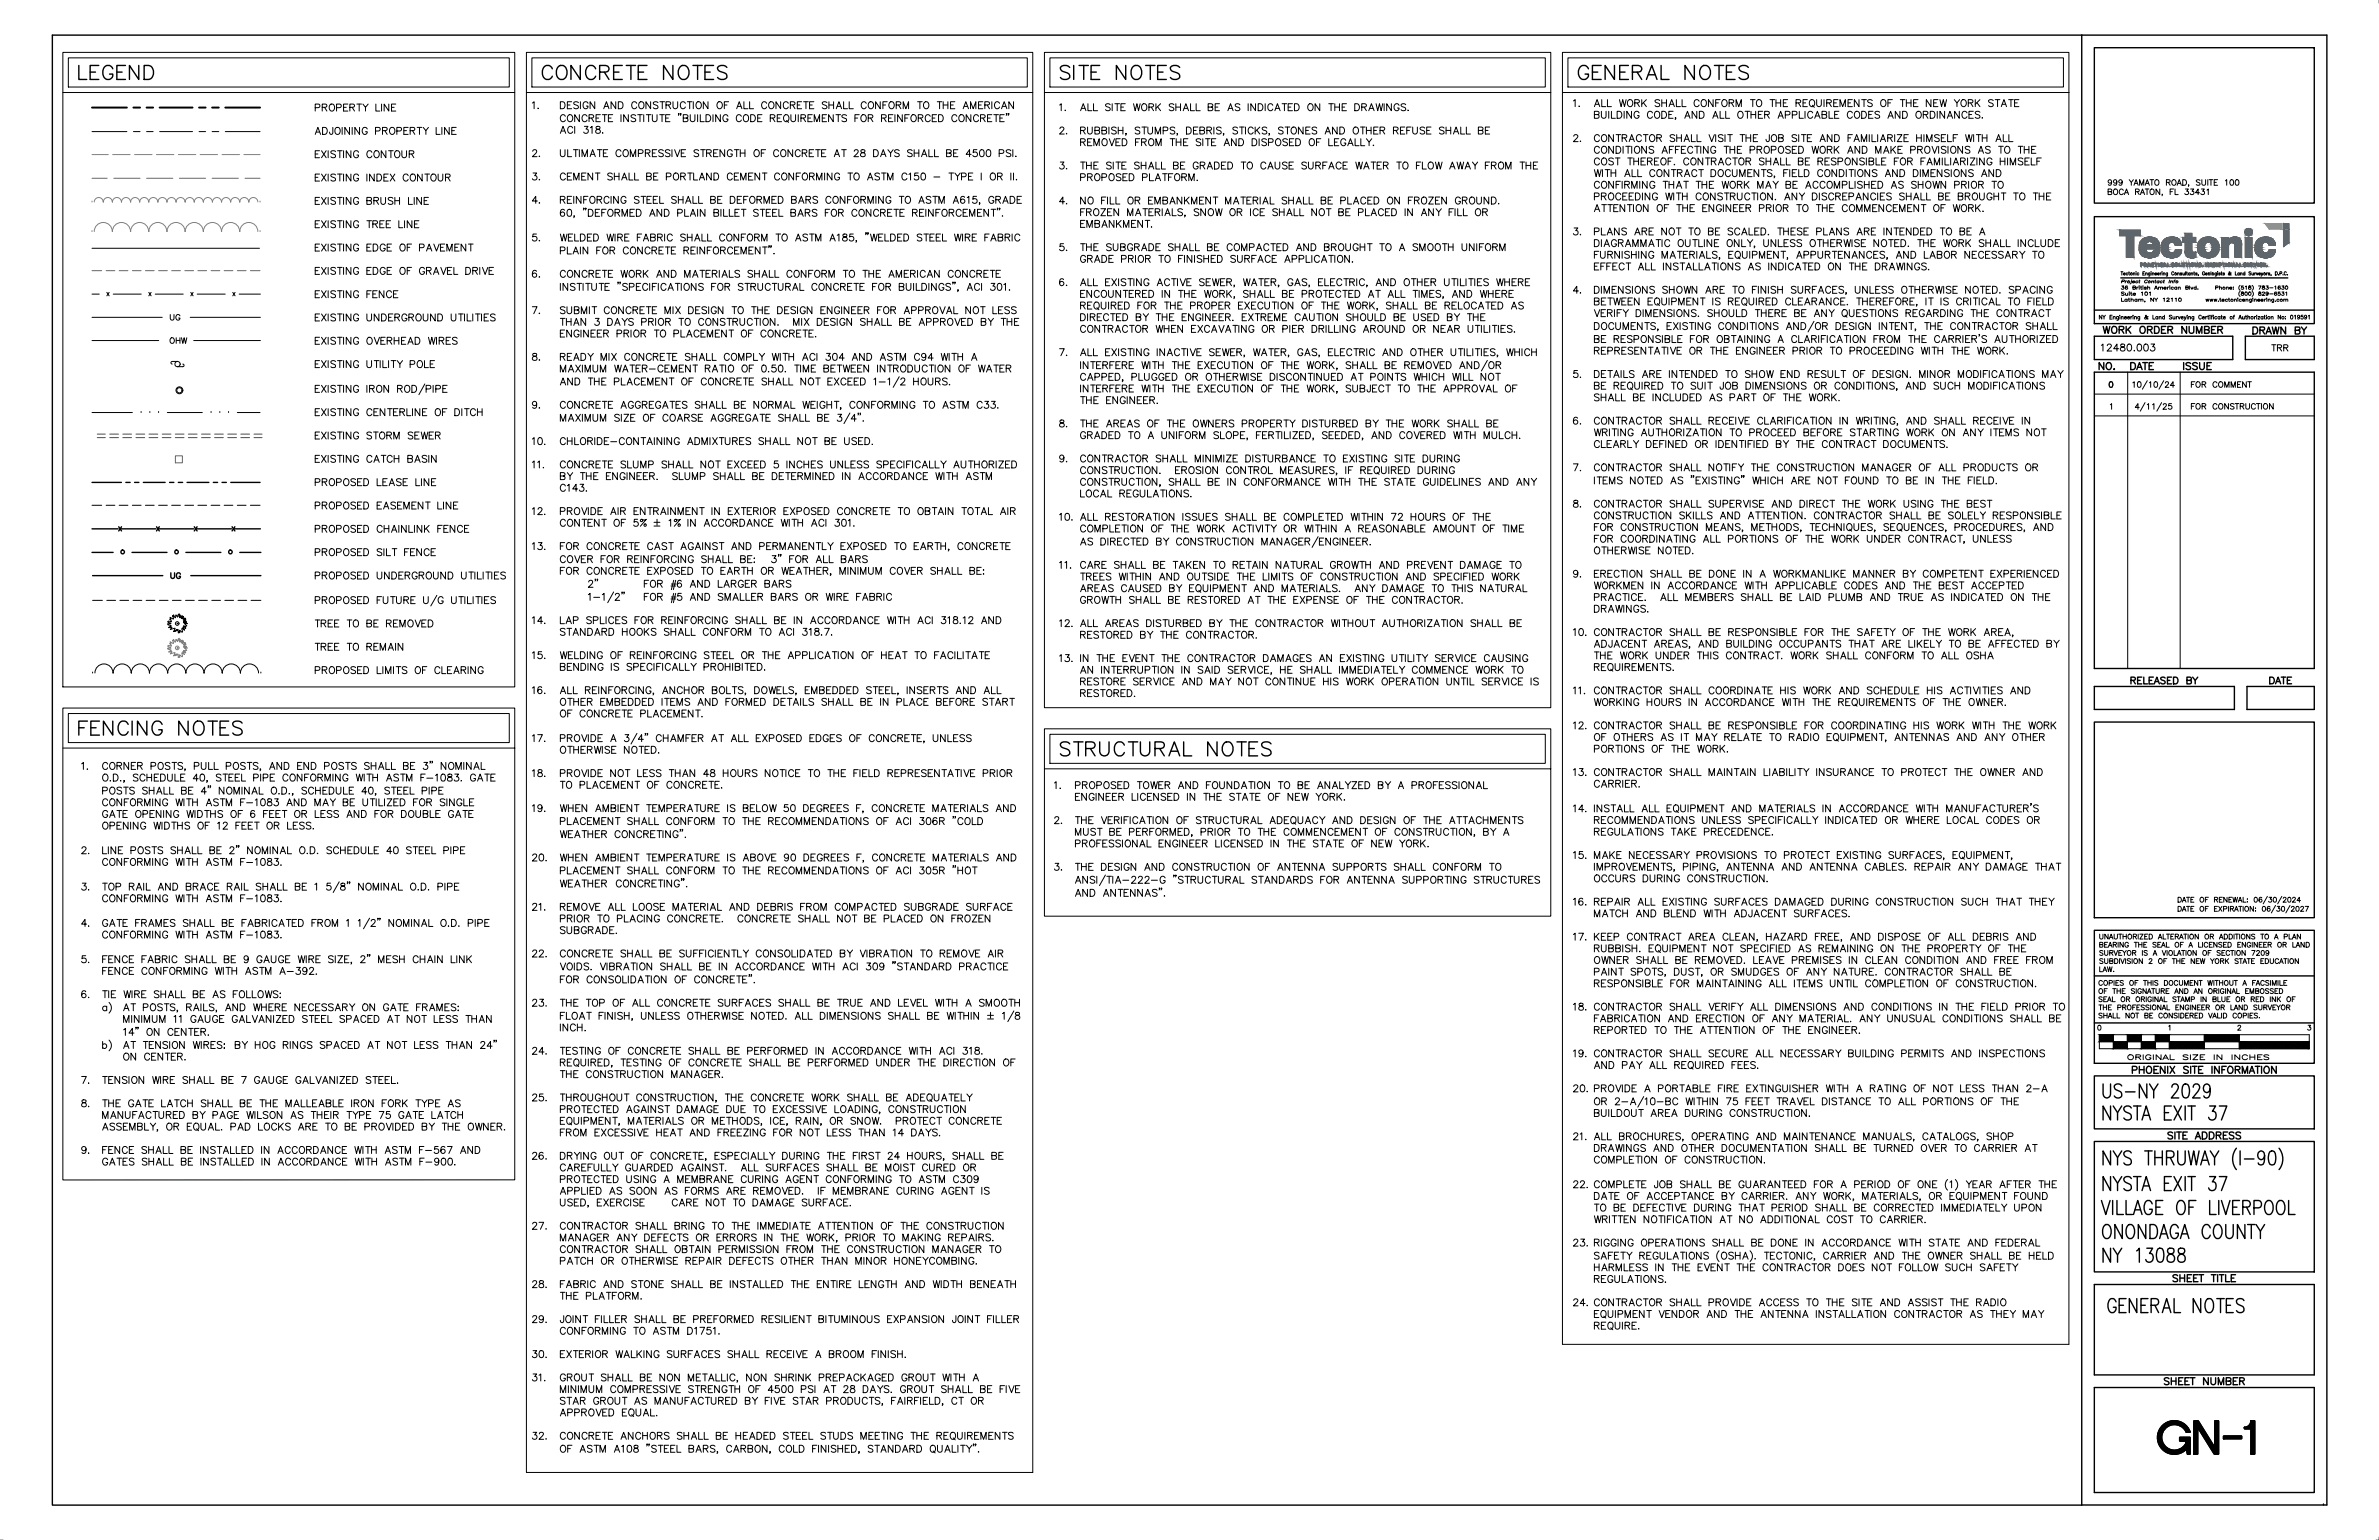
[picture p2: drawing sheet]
<svg xmlns="http://www.w3.org/2000/svg" width="864mm" height="559mm" viewBox="0 0 864 559" stroke-linecap="round" stroke-linejoin="round" font-family="sans-serif">
<g fill="none" stroke="#000" stroke-width=".36">
<path d="M22.8 19h164.1v230.3h-164.1zM567.2 19h183.8v14.6h-183.8zM22.8 33.6h164.1M24.8 21h160.1v10.6h-160.1zM114.4 39.1l1.5-.2 .2-.3-.1-.6-1.6-.2v2.5M117 38.9l1.4-.1 .3-.3-.2-.5-1.5-.2v2.5M117.8 38.9l.9 1.4M120 37.8a1.21 1.21 0 0 1 1.5 1.2 1.21 1.21 0 0 1-1.5 1.2l-.5-.9v-.6zM122.2 39.1l1.4-.2 .3-.3-.2-.6-1.5-.2v2.5M124.7 38.9h1M126.3 37.8h-1.6v2.5h1.6M127 38.9l1.4-.1 .3-.3-.1-.5-1.6-.2v2.5"/>
<path d="M127.8 38.9l.9 1.4M129.5 37.8h1.7M130.4 37.8v2.5M131.7 37.8l1 1.1 .9-1.1M132.7 38.9v1.4M136.4 37.8v2.5h1.5M138.5 37.8v2.5M141.1 37.8v2.5l-1.7-2.5v2.5M142.1 38.9h1M143.7 37.8h-1.6v2.5h1.6M191.1 33.6h183.8v500.7h-183.8zM191.1 33.6v-14.6h183.8v14.6"/>
<path d="M193.1 21h179.8v10.6h-179.8zM193.3 37.4l.6-.5v2.6M195.3 39.2l.2 .1M203.4 36.9h.9a1.36 1.36 0 0 1 .8 1.3 1.36 1.36 0 0 1-.8 1.3h-.9zM206 38.1h.9M207.5 36.9h-1.5v2.6h1.5M210 37.3l-.7-.4-1 .4 .2 .6 1.3 .6 .2 .6-.3 .2a1.11 1.11 0 0 1-1.4-.2M210.7 36.9v2.6M213.4 37.5a.92 .92 0 0 0-1-.6 .92 .92 0 0 0-.7 1v.6a.89 .89 0 0 0 .9 1 .89 .89 0 0 0 .8-1h-.5M215.9 36.9v2.6l-1.7-2.6v2.6M219.2 39.5l.9-2.6 1 2.6M219.5 38.6h1.2"/>
<path d="M223.5 36.9v2.6l-1.7-2.6v2.6M224.5 36.9h.8a1.36 1.36 0 0 1 .9 1.3 1.36 1.36 0 0 1-.9 1.3h-.8zM231.1 37.5a.94 .94 0 0 0-1-.6 .94 .94 0 0 0-.8 1v.6a.93 .93 0 0 0 .8 1 .93 .93 0 0 0 1-.7M232.1 37.3a1.06 1.06 0 0 1 1.4-.2 1.06 1.06 0 0 1 .3 1.4 .95 .95 0 0 1-1 1 .95 .95 0 0 1-.9-1zM236.2 36.9v2.6l-1.7-2.6v2.6M238.8 37.3l-.5-.4-1.1 .4 .2 .6 1.2 .5 .2 .7a1.08 1.08 0 0 1-1.6 0M239.6 36.9h1.7M240.4 36.9v2.6M241.8 38.1l1.4-.1 .3-.4-.2-.5-1.5-.2v2.6M242.6 38.1l.9 1.4M244.3 36.9v1.8a.86 .86 0 0 0 .9 .8 .86 .86 0 0 0 .8-.8v-1.8M248.8 37.5a.94 .94 0 0 0-1.1-.6 .94 .94 0 0 0-.7 1v.6a.93 .93 0 0 0 .7 1 .93 .93 0 0 0 1.1-.7"/>
<path d="M249.5 36.9h1.7M250.4 36.9v2.6M251.7 36.9v2.6M252.9 37.3a1.16 1.16 0 0 1 1.6 .1 1.16 1.16 0 0 1-.2 1.7l-.2 .2a1.22 1.22 0 0 1-1.4-.5 1.22 1.22 0 0 1 .2-1.5zM257 36.9v2.6l-1.7-2.6v2.6M260.5 37.3a1.16 1.16 0 0 1 1.6 .1 1.16 1.16 0 0 1-.1 1.7l-.3 .2a1.22 1.22 0 0 1-1.4-.5 1.22 1.22 0 0 1 .2-1.5zM262.9 38.1h1M264.5 36.9h-1.6v2.6M267.4 39.5l1-2.6 .9 2.6M267.8 38.6h1.2M270 36.9v2.6h1.5M272.1 36.9v2.6h1.5"/>
<path d="M278.3 37.5a.94 .94 0 0 0-1.1-.6 .94 .94 0 0 0-.7 1v.6a.93 .93 0 0 0 .7 1 .93 .93 0 0 0 1.1-.7M279.3 37.3a1.16 1.16 0 0 1 1.6 .1 1.16 1.16 0 0 1-.2 1.7l-.2 .2a1.22 1.22 0 0 1-1.5-.5 1.22 1.22 0 0 1 .3-1.5zM283.4 36.9v2.6l-1.7-2.6v2.6M286.1 37.5a.92 .92 0 0 0-1-.6 .92 .92 0 0 0-.7 1v.6a.91 .91 0 0 0 .7 1 .91 .91 0 0 0 1-.7M286.9 38.1l1.4-.1 .3-.4-.1-.5-1.6-.2v2.6M287.7 38.1l.9 1.4M289.4 38.1h1M291 36.9h-1.6v2.6h1.6M291.7 36.9h1.7M292.6 36.9v2.6M293.9 38.1h1M295.4 36.9h-1.5v2.6h1.5"/>
<path d="M300.2 37.3l-.6-.4-1.1 .4 .2 .6 1.4 .6 .1 .6a1.08 1.08 0 0 1-1.7 0M300.9 38.1h1.7M300.9 36.9v2.6M302.6 36.9v2.6M303.6 39.5l.9-2.6 1 2.6M303.9 38.6h1.2M306.2 36.9v2.6h1.5M308.3 36.9v2.6h1.5M314.5 37.5a.94 .94 0 0 0-1.1-.6 .94 .94 0 0 0-.8 1v.6a.93 .93 0 0 0 .8 1 .93 .93 0 0 0 1.1-.7M315.4 37.3a1.16 1.16 0 0 1 1.7 .1 1.16 1.16 0 0 1-.2 1.7l-.3 .2a1.22 1.22 0 0 1-1.4-.5 1.22 1.22 0 0 1 .2-1.5zM319.5 36.9v2.6l-1.7-2.6v2.6M320.5 38.1h1"/>
<path d="M322.1 36.9h-1.6v2.6M322.9 37.3a1.16 1.16 0 0 1 1.6 .1 1.16 1.16 0 0 1-.1 1.7l-.3 .2a1.23 1.23 0 0 1-1.4-.5 1.23 1.23 0 0 1 .2-1.5zM325.3 38.1l1.5-.1 .2-.4-.1-.5-1.6-.2v2.6M326.2 38.1l.8 1.4M327.9 39.5v-2.6l.9 2.6 1-2.6v2.6M333.1 36.9h1.7M333.9 36.9v2.6M335.5 37.3a1.16 1.16 0 0 1 1.6 .1 1.16 1.16 0 0 1-.2 1.7 .93 .93 0 0 1-1 .3 .93 .93 0 0 1-.7-.9zM340.2 36.9h1.7M341.1 36.9v2.6M342.4 38.1h1.7M342.4 36.9v2.6"/>
<path d="M344.1 36.9v2.6M345.1 38.1h.9M346.6 36.9h-1.5v2.6h1.5M349.6 39.5l1-2.6 1 2.6M350 38.6h1.2M352.3 39.5v-2.6l1 2.6 .9-2.6v2.6M355.2 38.1h1M356.8 36.9h-1.6v2.6h1.6M357.5 38.1l1.4-.1 .3-.4-.1-.5-1.6-.2v2.6M358.4 38.1l.8 1.4M360 36.9v2.6M362.8 37.5a.94 .94 0 0 0-1-.6 .94 .94 0 0 0-.8 1v.6a.93 .93 0 0 0 .8 1 .93 .93 0 0 0 1-.7"/>
<path d="M363.6 39.5l.9-2.6 1 2.6M363.9 38.6h1.2M367.9 36.9v2.6l-1.7-2.6v2.6M379.1 33.6v223.2h183.8v-223.2h-183.8v-14.6h183.8v14.6M381.1 21h179.9v10.6h-179.9zM384.6 38.1l.6-.5v2.6M386.7 39.9l.1 .1M392.6 39.3h1.2M394.9 37.6v2.6h1.5M397 37.6v2.6h1.4M403 38a.95 .95 0 0 0-.9-.4 .95 .95 0 0 0-.8 .6l.3 .4 1.2 .5 .2 .7a1.08 1.08 0 0 1-1.7 0M403.7 37.6v2.6"/>
<path d="M404.7 37.6h1.7M405.6 37.6v2.6M406.9 38.9h.9M408.5 37.6h-1.6v2.6h1.6M411.5 37.6l.6 2.6 .6-2.6 .6 2.6 .6-2.6M414.6 38l.3-.2a1.18 1.18 0 0 1 1.4 1.1 1.18 1.18 0 0 1-1.4 1.1l-.5-.8zM417.1 38.9l1.4-.2 .3-.6-.7-.5h-1v2.6M417.9 38.9l.9 1.3M419.6 37.6v2.6M420.2 38.7l1.1 1.5M421.3 37.6l-1.7 1.7M426.1 38a.95 .95 0 0 0-.9-.4 .95 .95 0 0 0-.8 .6l.5 .5 1 .4 .2 .7a1.08 1.08 0 0 1-1.7 0"/>
<path d="M426.8 38.9h1.7M426.8 37.6v2.6M428.5 37.6v2.6M429.9 39.3h1.2M432.2 37.6v2.6h1.4M434.2 37.6v2.6h1.5M438.6 38.9l1.4-.2 .3-.6-.6-.5h-1.1v2.6l1.5-.3 .2-.6-.6-.4M441.1 38.9h1M442.7 37.6h-1.6v2.6h1.6M446.1 39.3h1.2M450.1 38l-.3-.2a.94 .94 0 0 0-1.4 .4l.2 .4 1.4 .6 .1 .6-.3 .2a1.11 1.11 0 0 1-1.4-.2M453.1 37.6v2.6"/>
<path d="M455.8 37.6v2.6l-1.7-2.6v2.6M456.7 37.6h.9a1.36 1.36 0 0 1 .9 1.3 1.36 1.36 0 0 1-.9 1.3h-.9zM459.3 37.6v2.6M462 38.2a.92 .92 0 0 0-1-.6 .92 .92 0 0 0-.8 1v.6a.92 .92 0 0 0 .8 1 .92 .92 0 0 0 1-.6M463.1 39.3h1.3M465.4 37.6h1.7M466.3 37.6v2.6M467.6 38.9h1M469.2 37.6h-1.6v2.6h1.6M469.9 37.6h.8a1.36 1.36 0 0 1 .9 1.3 1.36 1.36 0 0 1-.9 1.3h-.8zM475 38l.2-.2a1.18 1.18 0 0 1 1.5 1.1 1.18 1.18 0 0 1-1.5 1.1l-.5-.8zM479.1 37.6v2.6l-1.7-2.6v2.6"/>
<path d="M482.3 37.6h1.7M483.2 37.6v2.6M484.5 38.9h1.7M484.5 37.6v2.6M486.2 37.6v2.6M487.2 38.9h.9M488.8 37.6h-1.6v2.6h1.6M491.8 37.6h.8a1.36 1.36 0 0 1 .9 1.3 1.36 1.36 0 0 1-.9 1.3h-.8zM494.3 38.9l1.5-.2 .2-.6-.6-.5h-1.1v2.6M495.2 38.9l.8 1.3M497.2 39.3h1.2M499.5 37.6l.6 2.6 .7-2.6 .6 2.6 .5-2.6"/>
<path d="M502.5 37.6v2.6M505.1 37.6v2.6l-1.7-2.6v2.6M507.9 38.2a.94 .94 0 0 0-1.1-.6 .94 .94 0 0 0-.7 1v.6a.91 .91 0 0 0 .9 1 .91 .91 0 0 0 .9-1h-.6M510.3 38a.96 .96 0 0 0-1.7 .2l.2 .4 1.3 .5 .2 .7a1.08 1.08 0 0 1-1.7 0M511.1 39.9l.2 .1M567.2 33.6v454.2h183.8v-454.2M569.2 21h179.8v10.6h-179.8zM571.2 36.6l.6-.4v2.5M573.2 38.4l.2 .2M578.8 38.7l1-2.5 .9 2.5M579.2 37.8h1.2M581.4 36.2v2.5h1.5"/>
<path d="M583.5 36.2v2.5h1.5M587.9 36.2l.6 2.5 .6-2.5 .6 2.5 .6-2.5M591 36.5a1.16 1.16 0 0 1 1.6 .2 1.16 1.16 0 0 1-.1 1.6l-.3 .3a1.23 1.23 0 0 1-1.4-.6 1.23 1.23 0 0 1 .2-1.5zM593.4 37.3h1.5l.2-.7-.6-.4h-1.1v2.5M594.3 37.3l.8 1.4M596 36.2v2.5M596.6 37.3l1.1 1.4M597.7 36.2l-1.7 1.6M602.5 36.5l-.6-.3-1.1 .3 .2 .6 1.4 .6 .1 .6a1.08 1.08 0 0 1-1.7 0M603.3 36.2v2.5M603.3 37.3h1.6M604.9 36.2v2.5"/>
<path d="M605.9 38.7l.9-2.5 1 2.5M606.3 37.8h1.2M608.5 36.2v2.5h1.5M610.6 36.2v2.5h1.5M616.8 36.7a.94 .94 0 0 0-1.1-.6 .94 .94 0 0 0-.7 1v.6a.94 .94 0 0 0 .7 1 .94 .94 0 0 0 1.1-.6M617.7 36.5a1.06 1.06 0 0 1 1.4-.1 1.06 1.06 0 0 1 .3 1.3 .95 .95 0 0 1-.9 1 .95 .95 0 0 1-1-1zM621.9 36.2v2.5l-1.7-2.5v2.5M622.8 37.3h1M624.4 36.2h-1.6v2.5M625.5 36.3a1.19 1.19 0 0 1 1.5 1.1 1.19 1.19 0 0 1-1.5 1.2l-.5-.9v-.6zM627.7 37.3h1.4l.3-.7-.7-.4h-1v2.5M628.5 37.3l.9 1.4"/>
<path d="M630.2 38.7v-2.5l1 2.5 .9-2.5v2.5M635.4 36.2h1.7M636.3 36.2v2.5M638 36.3a1.19 1.19 0 0 1 1.6 1.1 1.19 1.19 0 0 1-1.6 1.2l-.4-.9v-.6zM642.5 36.2h1.7M643.4 36.2v2.5M644.7 37.3h1.7M644.7 36.2v2.5M646.4 36.2v2.5M647.4 37.3h.9M648.9 36.2h-1.5v2.5h1.5M652 37.3h1.4l.3-.7-.6-.4h-1.1v2.5"/>
<path d="M652.8 37.3l.9 1.4M654.5 37.3h1M656.1 36.2h-1.6v2.5h1.6M657.1 36.5a1.16 1.16 0 0 1 1.6 .2 1.16 1.16 0 0 1-.2 1.6l-.3 .3a1.22 1.22 0 0 1-1.4-.6 1.22 1.22 0 0 1 .3-1.5zM657.9 38.2l.7 .7M659.5 36.2v1.8l.7 .7 .8-.4 .2-2.1M662.1 36.2v2.5M663.1 37.3h1.4l.3-.7-.6-.4h-1.1v2.5M664 37.3l.8 1.4M665.6 37.3h1M667.2 36.2h-1.6v2.5h1.6M667.9 38.7v-2.5l1 2.5 1-2.5v2.5"/>
<path d="M670.9 37.3h.9M672.4 36.2h-1.5v2.5h1.5M674.8 36.2v2.5l-1.7-2.5v2.5M675.8 36.2h1.7M676.7 36.2v2.5M679.7 36.5l-.6-.3-1.1 .3 .2 .6 1.3 .6 .2 .6a1.08 1.08 0 0 1-1.7 0M682.9 36.5a1.06 1.06 0 0 1 1.4-.1 1.06 1.06 0 0 1 .3 1.3 .95 .95 0 0 1-.9 1 .95 .95 0 0 1-1-1zM685.3 37.3h1M686.9 36.2h-1.6v2.5M689.8 36.2h1.7M690.7 36.2v2.5M692 37.3h1.7"/>
<path d="M692 36.2v2.5M693.7 36.2v2.5M694.6 37.3h1M696.3 36.2h-1.7v2.5h1.7M701 36.2v2.5l-1.7-2.5v2.5M701.9 37.3h1M703.5 36.2h-1.6v2.5h1.6M704.2 36.2l.6 2.5 .6-2.5 .6 2.5 .6-2.5M709.4 36.2l1 1.1 1-1.1M710.4 37.3v1.4M712.1 36.5a1.16 1.16 0 0 1 1.6 .2 1.16 1.16 0 0 1-.2 1.6l-.2 .3a1.22 1.22 0 0 1-1.5-.6 1.22 1.22 0 0 1 .3-1.5zM714.5 37.3h1.4l.3-.7-.6-.4h-1.1v2.5"/>
<path d="M715.3 37.3l.9 1.4M717 36.2v2.5M717.6 37.3l1.1 1.4M718.7 36.2l-1.7 1.6M723.6 36.5l-.6-.3-1.1 .3 .2 .6 1.3 .6 .2 .6a1.08 1.08 0 0 1-1.7 0M724.3 36.2h1.7M725.1 36.2v2.5M726.5 38.7l1-2.5 .9 2.5M726.8 37.8h1.2M729.1 36.2h1.7M730 36.2v2.5M731.3 37.3h1"/>
<path d="M732.9 36.2h-1.6v2.5h1.6M33.4 47.8h12.7M48.4 47.8h2.4M53.2 47.8h2.4M58 47.8h11.9M72.3 47.8h2.3M77 47.8h2.4M81.8 47.8h12.6M114.4 48.8l1-2.6 1 2.6M114.4 55.9h1M114.8 47.9h1.2M116 54.7h-1.6v2.5h1.6"/>
<path d="M116.7 54.7l1.7 2.5M117.1 46.2h.8a1.35 1.35 0 0 1 .9 1.3 1.35 1.35 0 0 1-.9 1.3h-.8zM118.4 54.7l-1.7 2.5M119.1 54.7v2.5M120.8 46.2l-.1 2.3-.6 .3-.5-.9M121.8 55l-.6-.3-1.1 .3 .1 .5 1.4 .6 .2 .8a1.08 1.08 0 0 1-1.7 0M122 46.3a1.2 1.2 0 0 1 1.5 1.2 1.2 1.2 0 0 1-1.5 1.1l-.4-.8 .1-1zM122.5 54.7h1.7M123.4 54.7v2.5M124.2 46.2v2.6M124.7 54.7v2.5M126.9 46.2v2.6l-1.7-2.6v2.6"/>
<path d="M127.4 54.7v2.5l-1.7-2.5v2.5M127.8 46.2v2.6M130.1 55.3a.91 .91 0 0 0-1-.6 .91 .91 0 0 0-.7 .9v.7a.89 .89 0 0 0 .8 1 .89 .89 0 0 0 .9-1h-.6M130.5 46.2v2.6l-1.7-2.6v2.6M133.3 46.8a.94 .94 0 0 0-1-.6 .94 .94 0 0 0-.8 1v.6a.91 .91 0 0 0 .9 1 .91 .91 0 0 0 .9-1h-.6M135 55.3a.94 .94 0 0 0-1.1-.6 .94 .94 0 0 0-.7 .9v.7a.93 .93 0 0 0 .7 .9 .93 .93 0 0 0 1.1-.6M136.2 54.8a1.21 1.21 0 0 1 1.5 1.1 1.21 1.21 0 0 1-1.5 1.2l-.5-.8v-.7zM136.3 47.5l1.5-.1 .2-.3-.1-.7-1.6-.2v2.6M138.9 47.4l1.4-.1 .2-.4-.1-.5-1.5-.2v2.6M139.7 47.4l.8 1.4M140.1 54.7v2.5l-1.7-2.5v2.5M141.1 54.7h1.6"/>
<path d="M141.6 46.6l.3-.3a1.2 1.2 0 0 1 1.5 1.2 1.2 1.2 0 0 1-1.5 1.1l-.5-.8zM141.9 54.7v2.5M143.7 54.8a1.21 1.21 0 0 1 1.5 1.1 1.21 1.21 0 0 1-1.5 1.2l-.5-.8v-.7zM144.1 47.5l1.4-.1 .3-.3-.2-.7-1.5-.2v2.6M145.9 54.7v1.8a.85 .85 0 0 0 .8 .7 .85 .85 0 0 0 .9-.7v-1.8M146.6 47.4h1M148.2 46.2h-1.6v2.6h1.6M148.5 55.9l1.5-.1 .2-.4-.1-.5-1.6-.2v2.5M148.9 47.4l1.5-.1 .2-.4-.2-.6-1.5-.1v2.6M149.4 55.9l.8 1.3M149.7 47.4l.9 1.4M151.4 46.2h1.7"/>
<path d="M152.3 46.2v2.6M153.6 46.2l1 1.2 .9-1.2M154.6 47.4v1.4M158.3 46.2v2.6h1.5M160.4 46.2v2.6M163.1 46.2v2.6l-1.7-2.6v2.6M164 47.4h1M165.6 46.2h-1.6v2.6h1.6M193.4 54.9l.2-.5 .8-.1 .3 .3 .1 .4-1.5 1.9h1.6M195.8 56.6l.1 .1M203.4 48.4l1-2.6 1 2.6M203.4 54.3v1.8l.7 .8a.8 .8 0 0 0 1-.8v-1.8"/>
<path d="M203.8 47.5h1.2M205.2 42.2a.94 .94 0 0 0-1-.6 .94 .94 0 0 0-.8 1 1.06 1.06 0 0 0 .3 1.3 1.06 1.06 0 0 0 1.4-.1l.1-.2M206.1 54.3v2.6h1.4M206.2 42l.3-.3a1.18 1.18 0 0 1 1.4 1.2 1.18 1.18 0 0 1-1.4 1.1l-.5-.8zM207.9 46.4a.94 .94 0 0 0-1.1-.6 .94 .94 0 0 0-.7 1 1.06 1.06 0 0 0 .3 1.4 1.06 1.06 0 0 0 1.4-.2l.1-.2M208.2 54.3h1.6M208.6 45.8v2.6M209 54.3v2.6M210.3 41.6v2.6l-1.7-2.6v2.6M210.3 54.3v2.6M211.3 56.9v-2.6l1 2.6 .9-2.6v2.6M212.1 45.8h1.3l-.7 1a.85 .85 0 0 1 .7 1.4 .85 .85 0 0 1-1.5-.3"/>
<path d="M213.1 42.2a.94 .94 0 0 0-1.1-.6 .94 .94 0 0 0-.7 1 1.06 1.06 0 0 0 .3 1.3 1.06 1.06 0 0 0 1.4-.1l.1-.2M213.8 42.8l1.5-.1 .2-.4-.1-.4-1.6-.3v2.6M214.2 56.9l.9-2.6 1 2.6M214.3 46.4l.6-.6v2.6M214.5 56h1.3M214.7 42.8l.8 1.4M216.4 42.8h.9M216.5 46v.7l.7 .2a.72 .72 0 0 1 .7 .7 .72 .72 0 0 1-.6 .8l-.8-.1-.3-.4a1.32 1.32 0 0 1 1.5-1.2l.1-.5a.9 .9 0 0 0-1.3-.2zM216.8 54.3h1.7M217.7 54.3v2.6M217.9 41.6h-1.5v2.6h1.5M218.7 41.6h1.6"/>
<path d="M218.8 48.1l.1 .2M219 55.5h1M219.5 41.6v2.6M220.6 54.3h-1.6v2.6h1.6M220.9 42.8h.9M222.4 41.6h-1.5v2.6h1.5M225.4 54.9a.94 .94 0 0 0-1-.6 .94 .94 0 0 0-.8 1 1.06 1.06 0 0 0 .3 1.3 1.06 1.06 0 0 0 1.4-.1l.1-.2M225.4 41.6v2.6M226.7 54.4a1.18 1.18 0 0 1 1.4 1.2 1.18 1.18 0 0 1-1.4 1.1l-.6-.8 .2-1zM228.1 41.6v2.6l-1.7-2.6v2.6M228.8 56.9v-2.6l1 2.6 1-2.6v2.6M230.8 42a.95 .95 0 0 0-1-.4 .95 .95 0 0 0-.7 .6l1.7 1.2v.4l-.6 .4-1.1-.4"/>
<path d="M231.5 41.6h1.7M231.7 55.7l1.5-.2 .2-.3-.1-.6-1.6-.3v2.6M232.3 41.6v2.6M233.7 41.6v2.6M234.3 55.5l1.4-.1 .3-.4-.2-.4-1.5-.3v2.6M234.6 41.6h1.7M235.1 55.5l.9 1.4M235.5 41.6v2.6M236.8 41.6v1.8a.86 .86 0 0 0 .9 .8 .86 .86 0 0 0 .8-.8v-1.8M236.8 55.5h1M238.4 54.3h-1.6v2.6h1.6M239.5 41.6h1.7"/>
<path d="M240.3 41.6v2.6M240.8 54.7a.95 .95 0 0 0-.9-.4 .95 .95 0 0 0-.8 .6l1.7 1.2v.4l-.6 .4-1.1-.4M241.6 42.8h1M243.2 41.6h-1.6v2.6h1.6M243.2 54.7a.95 .95 0 0 0-.9-.4 .95 .95 0 0 0-.8 .6l1.7 1.2v.4l-.6 .4-1.1-.4M243.9 54.3v2.6M244.9 54.3l1 2.6 .9-2.6M246.5 41.3h-.2h.2l-.2 .6M247.2 41.3h-.2h.2l-.2 .6M247.3 55.5h1M248 42.8l1.5-.1 .1-.8-1.6-.3v2.6l1.6-.3v-.8l-.5-.3M248.9 54.3h-1.6v2.6h1.6"/>
<path d="M250.6 41.6v1.8l.1 .4 .6 .4 .9-.4 .1-2.2M253.2 41.6v2.6M253.6 54.7a.95 .95 0 0 0-.9-.4 .95 .95 0 0 0-.8 .6l1.7 1.2v.4l-.6 .4-1.1-.4M254.2 41.6v2.6h1.5M254.3 54.3h1.7M255.2 54.3v2.6M256.3 41.6h.8a1.36 1.36 0 0 1 .9 1.3 1.36 1.36 0 0 1-.9 1.3h-.8zM256.5 55.5l1.5-.1 .1-.8-1.6-.3v2.6M257.3 55.5l.9 1.4M258.8 41.6v2.6M259 55.5h1M260.6 54.3h-1.6v2.6h1.6"/>
<path d="M261.5 41.6v2.6l-1.7-2.6v2.6M263.1 54.3v2.6l-1.7-2.6v2.6M264.2 42.2a.94 .94 0 0 0-1-.6 .94 .94 0 0 0-.8 1 1.06 1.06 0 0 0 .3 1.3 1.06 1.06 0 0 0 1.4-.1l.1-.6h-.5M265.8 54.9a.92 .92 0 0 0-1-.6 .92 .92 0 0 0-.8 1 1.06 1.06 0 0 0 .3 1.3 1.06 1.06 0 0 0 1.4-.1l.1-.6h-.6M266.6 54.3h1.7M267.4 54.3v2.6M268.7 55.5h1.7M268.7 54.3v2.6M269.1 42.2a.94 .94 0 0 0-1.1-.6 .94 .94 0 0 0-.7 1 1.06 1.06 0 0 0 .3 1.3 1.06 1.06 0 0 0 1.4-.1l.1-.2M270 42l.3-.3a1.18 1.18 0 0 1 1.5 1.2 1.18 1.18 0 0 1-1.5 1.1l-.5-.8zM270.4 54.3v2.6M272.5 41.6h.8a1.36 1.36 0 0 1 .9 1.3 1.36 1.36 0 0 1-.9 1.3h-.8z"/>
<path d="M274.2 54.4a1.18 1.18 0 0 1 1.5 1.2 1.18 1.18 0 0 1-1.5 1.1l-.5-.8 .1-1zM275 42.8h1M276.4 55.5h.9M276.6 41.6h-1.6v2.6h1.6M277.9 54.3h-1.5v2.6M279.6 42.8l1.5-.1 .2-.4-.1-.4-1.6-.3v2.6M280.5 42.8l.8 1.4M282.2 42.8h.9M282.7 54.9a.94 .94 0 0 0-1.1-.6 .94 .94 0 0 0-.8 1 1.06 1.06 0 0 0 .4 1.3 1.06 1.06 0 0 0 1.3-.1l.2-.2M283.7 41.6h-1.5v2.6h1.5M283.8 54.4a1.18 1.18 0 0 1 1.5 1.2 1.18 1.18 0 0 1-1.5 1.1l-.4-.8v-.6zM284.7 42l.2-.3a1.18 1.18 0 0 1 1.5 1.2 1.18 1.18 0 0 1-1.5 1.1l-.5-.8z"/>
<path d="M285.5 43.7l.8 .7M287.1 41.6v1.8l.7 .8a.8 .8 0 0 0 1-.8v-1.8M287.7 54.3v2.6l-1.7-2.6v2.6M289.8 41.6v2.6M290.5 54.9a.94 .94 0 0 0-1.1-.6 .94 .94 0 0 0-.7 1 1.06 1.06 0 0 0 .3 1.3 1.06 1.06 0 0 0 1.4-.1l.1-.2M290.7 42.8l1.5-.1 .2-.4-.1-.4-1.6-.3v2.6M291.2 55.5l1.5-.1 .1-.8-1.6-.3v2.6M291.6 42.8l.8 1.4M292.1 55.5l.8 1.4M293.3 42.8h1M293.8 55.5h.9M294.9 41.6h-1.6v2.6h1.6"/>
<path d="M295.4 54.3h-1.6v2.6h1.6M295.6 44.2v-2.6l.9 2.6 1-2.6v2.6M296.1 54.3h1.7M296.9 54.3v2.6M298.2 55.5h1M298.5 42.8h1M299.8 54.3h-1.6v2.6h1.6M300.1 41.6h-1.6v2.6h1.6M302.5 41.6v2.6l-1.7-2.6v2.6M302.9 56.9l.9-2.6 1 2.6M303.2 56h1.2M303.4 41.6h1.7"/>
<path d="M304.3 41.6v2.6M305.5 54.3h1.7M306.4 54.3v2.6M307.3 42a.96 .96 0 0 0-1.7 .2l.3 .4 1.2 .5 .2 .3v.4l-.6 .4-1.1-.4M310.1 54.9l.2-.5 .8-.1 .3 .3 .1 .4-1.5 1.9h1.7M310.3 42.8h1M311.9 41.6h-1.6v2.6M312.6 54.4v.8l.8 .2a.72 .72 0 0 1 .7 .7 .72 .72 0 0 1-.6 .8l-.9-.2-.2-.3a1.32 1.32 0 0 1 1.5-1.2l.1-.5a.97 .97 0 0 0-1.4-.3zM312.8 42l.2-.3a1.18 1.18 0 0 1 1.5 1.2 1.18 1.18 0 0 1-1.5 1.1l-.5-.8zM315.2 42.8l1.4-.1 .3-.4-.2-.4-1.5-.3v2.6M316 42.8l.9 1.4M317.1 54.3h.9a1.36 1.36 0 0 1 .8 1.3 1.36 1.36 0 0 1-.8 1.3h-.9z"/>
<path d="M319.7 56.9l.9-2.6 1 2.6M320 42.8l1.5-.1 .1-.8-1.6-.3v2.6M320 56h1.2M320.8 42.8l.9 1.4M322.3 54.3l1 1.2 .9-1.2M322.5 42.8h1M323.3 55.5v1.4M324.1 41.6h-1.6v2.6h1.6M324.9 41.6v2.6M326.4 54.7a.95 .95 0 0 0-.9-.4 .95 .95 0 0 0-.8 .6l1.7 1.2v.4l-.6 .4-1.1-.4M327.5 41.6v2.6l-1.7-2.6v2.6M328.5 42.8h.9"/>
<path d="M330.1 41.6h-1.6v2.6M331.1 41.7a1.19 1.19 0 0 1 1.6 1.2 1.19 1.19 0 0 1-1.6 1.1l-.4-.8v-.6zM331.1 54.7a.96 .96 0 0 0-1.7 .2l.3 .4 1.2 .5 .2 .3v.4l-.6 .4-1.1-.4M331.9 55.5h1.6M331.9 54.3v2.6M333.3 42.8l1.5-.1 .2-.4-.1-.4-1.6-.3v2.6M333.5 54.3v2.6M334.2 42.8l.8 1.4M334.5 56.9l1-2.6 1 2.6M334.9 56h1.2M337.2 54.3v2.6h1.4M337.7 42.2a.94 .94 0 0 0-1.1-.6 .94 .94 0 0 0-.7 1 1.06 1.06 0 0 0 .3 1.3 1.06 1.06 0 0 0 1.4-.1l.1-.2"/>
<path d="M338.4 42.8h1M339.3 54.3v2.6h1.4M340 41.6h-1.6v2.6h1.6M340.7 41.6h.8a1.36 1.36 0 0 1 .9 1.3 1.36 1.36 0 0 1-.9 1.3h-.8zM343.6 55.5l1.5-.1 .2-.4-.1-.4-1.6-.3v2.6l1.6-.3 .1-.6-.6-.5M346.2 55.5h.9M347.3 42.2a.94 .94 0 0 0-1-.6 .94 .94 0 0 0-.8 1 1.06 1.06 0 0 0 .3 1.3 1.06 1.06 0 0 0 1.4-.1l.1-.2M347.7 54.3h-1.5v2.6h1.5M348.3 42l.3-.3a1.18 1.18 0 0 1 1.4 1.2 1.18 1.18 0 0 1-1.4 1.1l-.5-.8zM352.4 41.6v2.6l-1.7-2.6v2.6M352.6 56h-1.9l1.3-1.7v2.6M354.6 54.3h-1.2l-.1 1.1a.9 .9 0 0 1 1.3 0 .9 .9 0 0 1-.2 1.3 .9 .9 0 0 1-1.3-.3"/>
<path d="M355.2 42.2a.94 .94 0 0 0-1.1-.6 .94 .94 0 0 0-.7 1 1.06 1.06 0 0 0 .3 1.3 1.06 1.06 0 0 0 1.4-.1l.1-.2M355.9 42.8l1.5-.1 .2-.4-.1-.4-1.6-.3v2.6M355.9 54.4a.83 .83 0 0 1 1.3 .4v1.6a.82 .82 0 0 1-.8 .5 .82 .82 0 0 1-.7-.5l-.1-1zM356.8 42.8l.8 1.4M358.4 54.4a.83 .83 0 0 1 1.2 .4v1.6a.82 .82 0 0 1-.8 .5 .82 .82 0 0 1-.7-.5l-.1-1zM358.5 42.8h1M360 41.6h-1.5v2.6h1.5M360.8 41.6h1.7M361.6 41.6v2.6M362.7 55.7l1.5-.2 .2-.3-.1-.6-1.6-.3v2.6M363 42.8h.9M364.5 41.6h-1.5v2.6h1.5"/>
<path d="M365.5 41.3h-.2h.2l-.2 .6M366.2 41.3h-.2h.2l-.2 .6M366.9 54.7a.95 .95 0 0 0-.9-.4 .95 .95 0 0 0-.7 .6l1.6 1.2v.4l-.5 .4-1.1-.4M367.7 54.3v2.6M368.8 56.6l.1 .1M384.8 46.7l.4-.6h.5l.5 .5-.4 .8-1.2 1.2h1.7M384.9 58.8h1.3l-.7 1a.84 .84 0 0 1 .6 1.3 .84 .84 0 0 1-1.5-.2M387.2 48.4l.1 .1M392.3 40.2l.9-2.6 1 2.6M392.3 47.3l1.4-.1 .3-.6-.6-.5h-1.1v2.5M392.3 51.6l1.4-.2 .3-.6-.6-.5h-1.1v2.6M392.3 58.8h1.7"/>
<path d="M393.1 47.3l.9 1.3M393.1 51.6l.9 1.3M393.1 58.8v2.5M394.4 58.8v2.5M394.8 46.1v1.8a.86 .86 0 0 0 .8 .8 .86 .86 0 0 0 .9-.8v-1.8M394.8 51.6h1M396.1 58.8v2.5M396.4 50.3h-1.6v2.6h1.6M397.1 52.9v-2.6l1 2.6 .9-2.6v2.6M397.5 47.3l1.4-.1 .3-.6-.7-.5h-1v2.5l1.5-.2 .2-.6-.7-.5M398.7 58.8h-1.6v2.5h1.6M400 47.3l1.4-.1 .3-.6-.6-.5h-1.1v2.5l1.6-.2 .1-.6-.6-.5"/>
<path d="M400.2 50.7l.3-.2a1.18 1.18 0 0 1 1.5 1.1 1.18 1.18 0 0 1-1.5 1.1l-.5-.8zM402.5 46.1v2.5M402.7 50.3l.9 2.6 1-2.6M403.4 59.2l-.3-.3a.94 .94 0 0 0-1.4 .5l.2 .4 1.4 .6 .1 .6-.3 .2a1.11 1.11 0 0 1-1.4-.2M404.1 58.8v2.5M405.1 51.6h1M405.1 58.8h1.7M405.2 46.5l-.2-.3a.94 .94 0 0 0-1.5 .5l.2 .4 1.4 .6 .1 .6-.2 .2a1.11 1.11 0 0 1-1.5-.2M405.9 46.1v2.5M405.9 58.8v2.5M405.9 47.3h1.7M406.7 50.3h-1.6v2.6h1.6"/>
<path d="M407.4 50.3h.8a1.36 1.36 0 0 1 .9 1.3 1.36 1.36 0 0 1-.9 1.3h-.8zM407.6 46.1v2.5M408.8 48.5h-.2h.2l-.2 .6M408.8 58.8h-1.6v2.5h1.6M412.2 51.6h1M413.6 59.2l-.3-.3a.94 .94 0 0 0-1.4 .5l.2 .4 1.3 .6 .2 .6-.3 .2a1.11 1.11 0 0 1-1.4-.2M413.8 46.5a.96 .96 0 0 0-1.7 .2l.2 .4 1.3 .4 .2 .8a1.08 1.08 0 0 1-1.7 0M413.8 50.3h-1.6v2.6M414.3 58.8v2.5M414.4 51.6l1.4-.2 .3-.6-.6-.5h-1.1v2.6M414.5 46.1h1.7M415.2 51.6l.9 1.3"/>
<path d="M415.4 46.1v2.5M416 58.8v2.5M416.7 46.1v1.8l.7 .7 .9-.3 .1-2.2M417.2 50.7l.2-.2a1.18 1.18 0 0 1 1.5 1.1 1.18 1.18 0 0 1-1.5 1.1l-.5-.8zM419.4 48.6v-2.5l.9 2.5 1-2.5v2.5M419.6 52.9v-2.6l.9 2.6 1-2.6v2.6M419.6 58.8v2.5h1.4M421.6 58.8v2.5h1.5M422.2 47.4l1.5-.1 .1-.9-1.6-.3v2.5M424.8 50.3h1.7M425.6 50.3v2.6M426.5 46.5a.96 .96 0 0 0-1.7 .2l.2 .4 1.3 .4 .2 .8a1.08 1.08 0 0 1-1.7 0"/>
<path d="M427 51.6h1.7M427 50.3v2.6M427.4 48.5h-.2h.2l-.2 .6M428.7 50.3v2.6M429.5 40.2l1-2.6 1 2.6M429.6 51.6h1M430.1 58.8h-1.6v2.5h1.6M430.7 46.1h.8a1.36 1.36 0 0 1 .9 1.3 1.36 1.36 0 0 1-.9 1.2h-.8zM431.2 50.3h-1.6v2.6h1.6M433.2 47.3h1M434.8 46.1h-1.6v2.5h1.6M434.9 59.4a.92 .92 0 0 0-1-.6 .92 .92 0 0 0-.7 1v.6a.89 .89 0 0 0 .8 1 .89 .89 0 0 0 .9-1h-.6"/>
<path d="M435.6 47.3l1.4-.1 .3-.6-.7-.5h-1v2.5l1.5-.2 .2-.6-.7-.5M435.9 50.7a.96 .96 0 0 0-1.7 .2l.3 .4 1.2 .5 .2 .7a1.08 1.08 0 0 1-1.7 0M436.6 50.3v2.6M437.6 50.3h1.7M438.1 47.3l1.4-.1 .3-.6-.6-.5h-1.1v2.5M438.4 50.3v2.6M439 47.3l.8 1.3M439.8 51.6h1M440.6 46.1v2.5M440.9 58.8h.8a1.36 1.36 0 0 1 .9 1.3 1.36 1.36 0 0 1-.9 1.2h-.8zM441.4 50.3h-1.6v2.6h1.6M443.3 46.5l-.2-.3a.94 .94 0 0 0-1.5 .5l.2 .4 1.4 .6 .1 .6-.2 .2a1.11 1.11 0 0 1-1.5-.2"/>
<path d="M444.2 48.5h-.2h.2l-.2 .6M444.4 52.9l.9-2.6 1 2.6M444.8 52h1.1M445 58.8h-1.6v2.5h1.6M445.7 40.2l1-2.6 .9 2.6M445.7 58.8h.9a1.36 1.36 0 0 1 .9 1.3 1.36 1.36 0 0 1-.9 1.2h-.9zM448.7 50.3v2.6l-1.7-2.6v2.6M449.2 46.5l-.2-.3a.94 .94 0 0 0-1.5 .5l.3 .4 1.3 .6 .1 .6-.2 .2a1.11 1.11 0 0 1-1.5-.2M449.7 50.3h.9a1.36 1.36 0 0 1 .8 1.3 1.36 1.36 0 0 1-.8 1.3h-.9zM450 46.1h1.7M450.6 58.8h1.6M450.8 46.1v2.5"/>
<path d="M451.4 58.8v2.5M452.1 46.1v2.5M453 59.2l.2-.3a1.18 1.18 0 0 1 1.5 1.2 1.18 1.18 0 0 1-1.5 1.1l-.5-.8zM454.5 50.3h.9a1.36 1.36 0 0 1 .9 1.3 1.36 1.36 0 0 1-.9 1.3h-.9zM454.9 46.7a.94 .94 0 0 0-1.1-.6 .94 .94 0 0 0-.7 1v.6a.94 .94 0 0 0 .7 .9 .94 .94 0 0 0 1.1-.6M455.6 46.1v2.5M456.2 47.2l1.1 1.4M457.1 50.3v2.6M457.3 46.1l-1.7 1.7M459.5 59.4a.92 .92 0 0 0-1.1-.6 .92 .92 0 0 0-.7 1v.6a.92 .92 0 0 0 .7 .9 .92 .92 0 0 0 1.1-.6M459.7 50.7a.95 .95 0 0 0-.9-.4 .95 .95 0 0 0-.8 .6l.3 .4 1.2 .5 .2 .7a1.08 1.08 0 0 1-1.7 0M459.9 46.5a.95 .95 0 0 0-.9-.4 .95 .95 0 0 0-.8 .6l.4 .5 1 .3 .3 .8a1.08 1.08 0 0 1-1.7 0"/>
<path d="M460.5 51.6h1.4l.3-.4-.3-.7-1.4-.2v2.6M460.8 48.5h-.2h.2l-.2 .6M462.8 40.2l.9-2.6 1 2.6M462.9 58.8v1.8l.7 .7a.8 .8 0 0 0 1-.7v-1.8M463.3 50.7l.2-.2a1.18 1.18 0 0 1 1.5 1.1 1.18 1.18 0 0 1-1.5 1.1l-.5-.8zM465.8 46.5a.95 .95 0 0 0-.9-.4 .95 .95 0 0 0-.8 .6l.5 .5 .9 .3 .3 .8a1.08 1.08 0 0 1-1.7 0M466.5 46.1h1.7M467.2 59.2a.95 .95 0 0 0-.9-.4 .95 .95 0 0 0-.8 .6l.3 .4 1.2 .4 .2 .8a1.08 1.08 0 0 1-1.7 0M467.4 50.7a.95 .95 0 0 0-1-.4 .95 .95 0 0 0-.7 .6l.4 .5 1 .4 .3 .7a1.08 1.08 0 0 1-1.7 0M467.4 46.1v2.5M468.1 51.6h1M468.9 46.5l.3-.3a1.18 1.18 0 0 1 1.5 1.2 1.18 1.18 0 0 1-1.5 1.1l-.5-.8z"/>
<path d="M469.5 58.8h-1.5v2.5h1.5M469.6 50.3h-1.5v2.6h1.5M470.4 50.3h.8a1.36 1.36 0 0 1 .9 1.3 1.36 1.36 0 0 1-.9 1.3h-.8zM473 46.1v2.5l-1.7-2.5v2.5M474 47.3h1M474.3 59.2a.95 .95 0 0 0-1-.4 .95 .95 0 0 0-.7 .6l.4 .5 1 .3 .3 .8a1.08 1.08 0 0 1-1.7 0M475 58.8v1.8l.7 .7 .8-.3 .2-2.2M475.4 50.7l.3-.2a1.18 1.18 0 0 1 1.5 1.1 1.18 1.18 0 0 1-1.5 1.1l-.5-.8zM475.6 46.1h-1.6v2.5h1.6M477.9 51.6h.9M478 46.5a.96 .96 0 0 0-1.7 .2l.2 .4 1.3 .4 .2 .8a1.08 1.08 0 0 1-1.7 0M479.5 50.3h-1.6v2.6"/>
<path d="M481 48.6l1-2.5 1 2.5M481.4 47.8h1.2M481.8 58.8h-1.6v2.5M482.3 50.3v2.6h1.5M484.4 51.6h1M485.4 46.1v2.5l-1.7-2.5v2.5M486 50.3h-1.6v2.6h1.6M486.4 46.1h.8a1.36 1.36 0 0 1 .9 1.3 1.36 1.36 0 0 1-.9 1.2h-.8zM486.8 59.4a.94 .94 0 0 0-1-.6 .94 .94 0 0 0-.8 1v.6a.94 .94 0 0 0 .8 .9 .94 .94 0 0 0 1-.6M488.5 50.9a.94 .94 0 0 0-1-.6 .94 .94 0 0 0-.8 1v.6a.91 .91 0 0 0 .9 1 .91 .91 0 0 0 .9-1h-.6M489.1 58.8h-1.5v2.5h1.5M489.2 52.9l1-2.6 1 2.6"/>
<path d="M489.6 52h1.2M491.7 46.2a1.19 1.19 0 0 1 1.5 1.2 1.19 1.19 0 0 1-1.5 1.1l-.5-.8v-.6zM491.9 50.3v2.6h1.5M492.2 58.8l.6 2.5 .6-2.5 .6 2.5 .6-2.5M493.9 46.1h1.7M494 50.3v2.6h1.4M494.7 46.1v2.5M496 50.3l1 1.3 1-1.3M496 47.3h1.7M496 46.1v2.5M496.9 40.2l.9-2.6 1 2.6M497 51.6v1.3"/>
<path d="M497.7 46.1v2.5M497.7 58.8h1.7M498.6 52.6l.1 .1M498.6 58.8v2.5M498.7 47.3h1M500.3 46.1h-1.6v2.5h1.6M501 47.3l1.5-.1 .2-.6-.6-.5h-1.1v2.5M501.5 58.8h-1.6v2.5h1.6M501.8 47.3l.9 1.3M505.8 47.3l1.5-.1 .2-.6-.6-.5h-1.1v2.5M506.7 47.3l.8 1.3M507 58.8h1.7"/>
<path d="M507.9 58.8v2.5M508.4 47.3h.9M509.4 59.2l.3-.3a1.18 1.18 0 0 1 1.5 1.2 1.18 1.18 0 0 1-1.5 1.1l-.5-.8zM509.9 46.1h-1.5v2.5h1.5M510.7 47.3h.9M512.2 46.1h-1.5v2.5M512.8 46.1v1.8l.7 .7a.8 .8 0 0 0 1-.7v-1.8M515.7 58.8h-1.5v2.5M516.3 58.8v2.5h1.5M517.2 46.5a.95 .95 0 0 0-.9-.4 .95 .95 0 0 0-.8 .6l.2 .4 1.2 .4 .3 .8a1.08 1.08 0 0 1-1.7 0M517.9 47.3h1M518.9 58.9a1.18 1.18 0 0 1 1.5 1.2 1.18 1.18 0 0 1-1.5 1.1l-.5-.8v-.6z"/>
<path d="M519.5 46.1h-1.6v2.5h1.6M521.1 58.8l.6 2.5 .6-2.5 .6 2.5 .6-2.5M524.2 46.5a.95 .95 0 0 0-.9-.4 .95 .95 0 0 0-.8 .6l.5 .5 1 .3 .2 .8a1.08 1.08 0 0 1-1.7 0M524.9 47.3h1.7M524.9 46.1v2.5M526.6 46.1v2.5M527.6 48.6l1-2.5 .9 2.5M527.9 47.8h1.3M528.9 58.8l.6 2.5 .6-2.5 .6 2.5 .6-2.5M530.3 46.1v2.5h1.4M532.3 46.1v2.5h1.5M534.5 58.8l1 1.2 .9-1.2"/>
<path d="M536.7 47.3l1.4-.1 .3-.6-.6-.5h-1.1v2.5l1.5-.2 .2-.6-.6-.5M539.2 47.3h1M540.8 46.1h-1.6v2.5h1.6M540.8 58.8h-1.6v2.5M544.2 59.2l.2-.3a1.18 1.18 0 0 1 1.5 1.2 1.18 1.18 0 0 1-1.5 1.1l-.5-.8zM551.8 58.8h1.7M552.6 58.8v2.5M554 58.8v2.5M555.7 58.8v2.5M558.2 58.8h-1.6v2.5h1.6M571.3 49.4l.5-.5h.5l.5 .4-.4 .9-1.2 1.2h1.7M573.7 51.1l.1 .2"/>
<path d="M578.8 41.6l1.5-.1 .1-.9-1.6-.2v2.5l1.6-.2v-.9l-.5-.2M580.6 49.4a.94 .94 0 0 0-1.1-.5 .94 .94 0 0 0-.7 .9v.6a.94 .94 0 0 0 .7 1 .94 .94 0 0 0 1.1-.6M580.6 53.7a.94 .94 0 0 0-1.1-.6 .94 .94 0 0 0-.7 1v.6a.94 .94 0 0 0 .7 .9 .94 .94 0 0 0 1.1-.6M580.6 57.9a.94 .94 0 0 0-1.1-.6 .94 .94 0 0 0-.7 1v.6a.93 .93 0 0 0 .7 1 .93 .93 0 0 0 1.1-.7M581.3 40.4v1.8l.8 .7 .8-.4 .1-2.1M581.6 49.2a1.16 1.16 0 0 1 1.6 .2 1.16 1.16 0 0 1-.2 1.6 .93 .93 0 0 1-1.1 .4 .93 .93 0 0 1-.6-1zM581.6 53.4a1.16 1.16 0 0 1 1.6 .2 1.16 1.16 0 0 1-.2 1.6 .93 .93 0 0 1-1.1 .4 .93 .93 0 0 1-.6-.9zM581.6 57.7a1.16 1.16 0 0 1 1.6 .1 1.16 1.16 0 0 1-.2 1.7 .93 .93 0 0 1-1.1 .3 .93 .93 0 0 1-.6-.9zM584 40.4v2.5M585 40.4v2.5h1.4M585.7 48.9v2.5l-1.7-2.5v2.5M585.7 53.1v2.5l-1.7-2.5v2.5"/>
<path d="M585.7 57.7l-.6-.4-1.1 .4 .2 .6 1.3 .5 .2 .7a1.08 1.08 0 0 1-1.7 0M586.4 57.3h1.7M586.7 53.1h.8a1.36 1.36 0 0 1 .9 1.3 1.36 1.36 0 0 1-.9 1.2h-.8zM586.7 48.9h1.6M587 40.4h.9a1.36 1.36 0 0 1 .9 1.3 1.36 1.36 0 0 1-.9 1.2h-.9zM587.2 57.3v2.6M587.5 48.9v2.5M588.9 50h1.4l.3-.7-.7-.4h-1v2.5M589.2 53.1v2.5M589.6 40.4v2.5M589.7 50l.9 1.4M590.2 53.1h1.7"/>
<path d="M590.9 57.3h1.7M591 53.1v2.5M591.4 51.4l.9-2.5 1 2.5M591.7 50.5h1.3M591.7 57.3v2.6M592.2 40.4v2.5l-1.6-2.5v2.5M592.3 53.1v2.5M593.1 57.3v2.6M593.1 58.5h1.7M593.6 53.4a1.16 1.16 0 0 1 1.6 .2 1.16 1.16 0 0 1-.2 1.6l-.2 .3a1.23 1.23 0 0 1-1.5-.5 1.23 1.23 0 0 1 .3-1.6zM594.8 57.3v2.6M595 41a.94 .94 0 0 0-1.1-.6 .94 .94 0 0 0-.7 1v.6a.91 .91 0 0 0 .9 .9 .91 .91 0 0 0 .9-.9h-.6"/>
<path d="M595.7 58.5h1M595.8 49.4a.94 .94 0 0 0-1-.5 .94 .94 0 0 0-.8 .9v.6a.94 .94 0 0 0 .8 1 .94 .94 0 0 0 1-.6M596.6 48.9h1.7M597.3 57.3h-1.6v2.6h1.6M597.4 48.9v2.5M597.7 53.1v2.5l-1.7-2.5v2.5M598 58.5l1.5-.1 .2-.6-.6-.5h-1.1v2.6M598.9 58.5l.8 1.4M599 49.2a1.16 1.16 0 0 1 1.6 .2 1.16 1.16 0 0 1-.1 1.6l-.3 .3a1.22 1.22 0 0 1-1.4-.6 1.22 1.22 0 0 1 .2-1.5zM599.9 41a.94 .94 0 0 0-1.1-.6 .94 .94 0 0 0-.8 1v.6a.94 .94 0 0 0 .8 .9 .94 .94 0 0 0 1.1-.6M600.3 53.4l-.6-.3-1.1 .3 .3 .7 1.3 .6 .1 .5a1.08 1.08 0 0 1-1.7 0M600.6 58.5h1"/>
<path d="M600.8 40.7a1.06 1.06 0 0 1 1.4-.1 1.06 1.06 0 0 1 .3 1.4 .95 .95 0 0 1-1 1 .95 .95 0 0 1-.9-1zM601.4 50h1.5l.2-.7-.6-.4h-1.1v2.5M602.1 57.3h-1.5v2.6h1.5M602.3 50l.8 1.4M603.1 57.7a1.16 1.16 0 0 1 1.7 .1 1.16 1.16 0 0 1-.2 1.7l-.3 .2a1.22 1.22 0 0 1-1.4-.5 1.22 1.22 0 0 1 .2-1.5zM603.3 40.4h.8a1.36 1.36 0 0 1 .9 1.3 1.36 1.36 0 0 1-.9 1.2h-.8zM603.3 55.6l1-2.5 1 2.5M603.7 54.8h1.2M605.5 58.5h1M605.8 41.6h.9M606 54.3h1M607.1 57.3h-1.6v2.6"/>
<path d="M607.4 40.4h-1.6v2.5h1.6M607.6 53.1h-1.6v2.5M607.8 59.6l.1 .1M607.9 49.2l-.5-.3-1.1 .3 .2 .6 1.3 .6 .1 .6a1.08 1.08 0 0 1-1.6 0M608.2 54.3h1M608.3 42.8h-.2h.2l-.2 .6M608.7 48.9v2.5M608.7 50h1.7M609.8 53.1h-1.6v2.5M610.4 54.3h.9M610.4 48.9v2.5M611.3 51.4l1-2.5 1 2.5"/>
<path d="M611.6 42.9l1-2.5 .9 2.5M611.7 50.5h1.2M611.9 53.1h-1.5v2.5h1.5M611.9 42.1h1.3M613 57.9a.94 .94 0 0 0-1-.6 .94 .94 0 0 0-.8 1v.6a.93 .93 0 0 0 .8 1 .93 .93 0 0 0 1-.7M614 48.9v2.5h1.4M614 57.7a1.16 1.16 0 0 1 1.6 .1 1.16 1.16 0 0 1-.2 1.7l-.2 .2a1.22 1.22 0 0 1-1.4-.5 1.22 1.22 0 0 1 .2-1.5zM614.5 53.7a.94 .94 0 0 0-1.1-.6 .94 .94 0 0 0-.8 1v.6a.94 .94 0 0 0 .8 .9 .94 .94 0 0 0 1.1-.6M615.2 53.1h1.7M616 40.4v2.5l-1.7-2.5v2.5M616 48.9v2.5h1.5M616 53.1v2.5"/>
<path d="M616.9 40.4h.8a1.36 1.36 0 0 1 .9 1.3 1.36 1.36 0 0 1-.9 1.2h-.8zM617.4 53.1v2.5M618.1 57.3v2.6l-1.7-2.6v2.6M619.1 57.3h1.7M619.9 57.3v2.6M620.1 53.1v2.5l-1.7-2.5v2.5M620.4 48.9l1 2.5 .9-2.5M621.2 58.5l1.5-.1 .2-.6-.6-.5h-1.1v2.6M621.7 42.9l1-2.5 1 2.5M622.1 42.1h1.2M622.1 58.5l.8 1.4M622.8 53.7a.92 .92 0 0 0-1-.6 .92 .92 0 0 0-.8 1v.6a.89 .89 0 0 0 .9 .9 .89 .89 0 0 0 .9-.9h-.6"/>
<path d="M622.8 48.9v2.5M623.8 59.9l1-2.6 .9 2.6M624.2 59h1.1M624.4 40.4v2.5h1.5M625.5 49.2l-.6-.3-1.1 .3 .2 .6 1.3 .5 .2 .7a1.08 1.08 0 0 1-1.7 0M625.9 53.1h1.6M626.2 48.9v2.5M626.4 40.4v2.5h1.5M626.7 53.1v2.5M627.2 48.9h1.7M628 54.3h1.7M628 48.9v2.5"/>
<path d="M628 53.1v2.5M628.3 57.9a.94 .94 0 0 0-1.1-.6 .94 .94 0 0 0-.8 1v.6a.93 .93 0 0 0 .8 1 .93 .93 0 0 0 1.1-.7M629 57.3h1.7M629.7 53.1v2.5M629.8 57.3v2.6M630.7 54.3h1M631.1 40.7a1.16 1.16 0 0 1 1.6 .2 1.16 1.16 0 0 1-.2 1.6l-.3 .3a1.22 1.22 0 0 1-1.4-.6 1.22 1.22 0 0 1 .3-1.5zM631.4 57.7a1.06 1.06 0 0 1 1.4-.2 1.06 1.06 0 0 1 .3 1.4 .95 .95 0 0 1-1 1 .95 .95 0 0 1-.9-1zM631.7 48.9h1.6M632.2 53.1h-1.5v2.5h1.5M632.5 48.9v2.5M633.5 40.4h1.7"/>
<path d="M633.8 58.5l1.5-.1 .1-.8-1.6-.3v2.6M633.8 50h1.7M633.8 48.9v2.5M634.3 40.4v2.5M634.7 58.5l.8 1.4M635.3 54.4l1.4-.1 .3-.7-.6-.5h-1.1v2.5M635.5 48.9v2.5M635.6 41.6h1.7M635.6 40.4v2.5M636.5 50h1M637.3 40.4v2.5M637.8 54.3l1.5-.1 .2-.6-.6-.5h-1.1v2.5"/>
<path d="M638 48.9h-1.5v2.5h1.5M638.3 41.6h1M638.7 54.3l.8 1.3M639.9 40.4h-1.6v2.5h1.6M640.4 57.7l-.7-.4-1 .4 .2 .6 1.3 .6 .2 .6-.3 .2a1.11 1.11 0 0 1-1.4-.2M640.6 41.6l1.5-.1 .1-.9-1.6-.2v2.5M640.6 53.4a1.06 1.06 0 0 1 1.4-.1 1.06 1.06 0 0 1 .3 1.4 .95 .95 0 0 1-1 1 .95 .95 0 0 1-.9-1zM641.1 58.5h1.7M641.1 57.3v2.6M641.4 41.6l.9 1.3M642.3 48.9l-.1 2.2-.6 .3-.5-.9M642.8 57.3v2.6"/>
<path d="M643 54.4l1.5-.1 .1-1-1.6-.2v2.5M643.3 49.2a1.16 1.16 0 0 1 1.6 .2 1.16 1.16 0 0 1-.2 1.6 .93 .93 0 0 1-1.1 .4 .93 .93 0 0 1-.6-1zM643.8 59.9l.9-2.6 1 2.6M644.1 59h1.2M645.5 42.9l.9-2.5 1 2.5M645.7 50h1.4l.3-.7-.6-.4h-1.1v2.5l1.4-.1 .3-.8-.6-.5M645.8 53.4a1.16 1.16 0 0 1 1.6 .2 1.16 1.16 0 0 1-.2 1.6 .93 .93 0 0 1-1 .4 .93 .93 0 0 1-.7-.9zM645.8 42.1h1.2M646.4 57.3v2.6h1.5M648.1 41.7l1.5-.1 .1-1-1.6-.2v2.5M648.5 57.3v2.6h1.4M649.9 53.4l-.6-.3-1.1 .3 .3 .7 1.2 .4 .2 .7a1.08 1.08 0 0 1-1.7 0"/>
<path d="M650.6 41.7l1.5-.1 .1-1-1.6-.2v2.5M650.6 54.3h1M652.2 49.2l-.6-.3-1.1 .3 .2 .6 1.4 .6 .1 .6-.2 .3a1.11 1.11 0 0 1-1.5-.3M652.2 53.1h-1.6v2.5h1.6M652.8 58.5l1.5-.1 .2-.6-.6-.5h-1.1v2.6l1.6-.3 .1-.6-.6-.5M652.9 53.1h.9a1.36 1.36 0 0 1 .9 1.3 1.36 1.36 0 0 1-.9 1.2h-.9zM652.9 48.9v2.5M653.2 40.4v2.5h1.4M653.9 48.9h1.7M654.8 48.9v2.5M655.2 40.4v2.5M655.4 58.5h.9"/>
<path d="M656.1 50h1M656.9 57.3h-1.5v2.6h1.5M657.6 48.9h-1.5v2.5h1.5M657.8 53.1l.6 2.5 .6-2.5 .6 2.5 .6-2.5M658 41a.94 .94 0 0 0-1-.6 .94 .94 0 0 0-.8 1v.6a.94 .94 0 0 0 .8 .9 .94 .94 0 0 0 1-.6M658.7 42.9l1-2.5 1 2.5M659.1 42.1h1.2M659.9 58.5l1.5-.1 .1-.8-1.6-.3v2.6M660.7 51.4l.9-2.5 1 2.5M660.8 58.5l.8 1.4M660.9 53.4a1.06 1.06 0 0 1 1.4-.1 1.06 1.06 0 0 1 .3 1.4 .95 .95 0 0 1-1 1 .95 .95 0 0 1-.9-1zM661 50.5h1.3"/>
<path d="M661.4 41.6l1.5-.1 .2-.6-.6-.5h-1.1v2.5l1.6-.2 .1-.6-.6-.5M662.5 58.5h.9M663.3 54.3l1.5-.1 .1-.9-1.6-.2v2.5M664 40.4v2.5h1.4M664.1 57.3h-1.6v2.6h1.6M664.2 54.3l.8 1.3M665 48.9v2.5l-1.7-2.5v2.5M665.9 53.1v2.5M666 48.9h.8a1.36 1.36 0 0 1 .9 1.2 1.36 1.36 0 0 1-.9 1.3h-.8zM666 41.6h1M666.5 57.7l-.6-.4-1.1 .4 .2 .6 1.4 .6 .1 .6-.3 .2a1.11 1.11 0 0 1-1.4-.2M666.5 54.2l1.1 1.4"/>
<path d="M667.2 58.6l1.5-.1 .2-.7-.6-.5h-1.1v2.6M667.6 40.4h-1.6v2.5h1.6M667.6 53.1l-1.7 1.7M670 57.7a1.16 1.16 0 0 1 1.6 .1 1.16 1.16 0 0 1-.2 1.7l-.2 .2a1.22 1.22 0 0 1-1.4-.5 1.22 1.22 0 0 1 .2-1.5zM670.7 55.6l1-2.5 .9 2.5M670.9 50h.9M671.1 54.8h1.2M672.4 41a.94 .94 0 0 0-1.1-.6 .94 .94 0 0 0-.7 1v.6a.94 .94 0 0 0 .7 .9 .94 .94 0 0 0 1.1-.6M672.4 48.9h-1.5v2.5M673 51.4l1-2.5 1 2.5M673.4 40.7a1.16 1.16 0 0 1 1.6 .2 1.16 1.16 0 0 1-.2 1.6l-.2 .3a1.22 1.22 0 0 1-1.4-.6 1.22 1.22 0 0 1 .2-1.5zM673.4 50.5h1.2"/>
<path d="M674.1 57.3v2.6l-1.7-2.6v2.6M675.1 53.1v2.5l-1.7-2.5v2.5M675.7 51.4v-2.5l1 2.5 .9-2.5v2.5M675.8 40.4h.9a1.36 1.36 0 0 1 .8 1.3 1.36 1.36 0 0 1-.8 1.2h-.9zM676 53.1h.9a1.36 1.36 0 0 1 .8 1.3 1.36 1.36 0 0 1-.8 1.2h-.9zM676.8 57.7l-.7-.4-1 .4 .2 .6 1.4 .6 .1 .6-.3 .2a1.11 1.11 0 0 1-1.4-.2M677.5 57.3v2.6M678.3 41.6h1M678.5 58.5l1.4-.1 .3-.6-.7-.5h-1v2.6l1.5-.3 .2-.6-.7-.5M678.6 48.9v2.5M679.5 48.9v2.5h1.5M679.9 40.4h-1.6v2.5h1.6"/>
<path d="M680.9 55.6v-2.5l1 2.5 .9-2.5v2.5M681 57.3v2.6h1.5M681.6 48.9v2.5M682.3 40.7l-.6-.3-1.1 .3 .3 .7 1.3 .6 .1 .5a1.08 1.08 0 0 1-1.7 0M682.6 51.4l1-2.5 .9 2.5M682.9 50.5h1.2M683 58.5h1M683.8 55.6l.9-2.5 1 2.5M684.1 54.8h1.2M684.6 57.3h-1.6v2.6h1.6M685.2 50h1.5l.2-.7-.6-.4h-1.1v2.5M685.3 42.9l1-2.5 1 2.5"/>
<path d="M685.7 42.1h1.2M686.1 50l.8 1.4M686.4 53.1v2.5M687 54.2l1.1 1.4M687.7 58.5h.9M687.8 48.9v2.5M688.1 53.1l-1.7 1.7M688.7 48.9h1.7l-1.7 2.5h1.7M689 54.3h.9M689.2 57.3h-1.5v2.6M689.7 40.4v2.5l-1.7-2.5v2.5M690.1 57.7a1.16 1.16 0 0 1 1.6 .1 1.16 1.16 0 0 1-.2 1.7l-.2 .2a1.22 1.22 0 0 1-1.5-.5 1.22 1.22 0 0 1 .3-1.5z"/>
<path d="M690.5 53.1h-1.5v2.5h1.5M690.7 40.4h.8a1.36 1.36 0 0 1 .9 1.3 1.36 1.36 0 0 1-.9 1.2h-.8zM691.2 50h.9M692.5 58.5l1.4-.1 .3-.6-.6-.5h-1.1v2.6M692.7 48.9h-1.5v2.5h1.5M693.3 58.5l.9 1.4M693.6 54.4l1.4-.1 .3-.7-.7-.5h-1v2.5M695.7 40.7a1.16 1.16 0 0 1 1.7 .2 1.16 1.16 0 0 1-.2 1.6 .93 .93 0 0 1-1.1 .4 .93 .93 0 0 1-.6-.9zM695.7 50h1.7M695.7 48.9v2.5M696.1 54.3l1.5-.1 .2-.6-.6-.5h-1.1v2.5M697 54.3l.8 1.3"/>
<path d="M697.3 58.5h1M697.4 48.9v2.5M698.2 41.6l1.4-.1 .3-.6-.6-.5h-1.1v2.5M698.4 48.9v2.5M698.9 53.4a1.06 1.06 0 0 1 1.4-.1 1.06 1.06 0 0 1 .3 1.4 .95 .95 0 0 1-1 1 .95 .95 0 0 1-.9-1zM698.9 57.3h-1.6v2.6M699 41.6l.9 1.3M699.4 51.4v-2.5l1 2.5 .9-2.5v2.5M699.5 59.9l1-2.6 .9 2.6M699.9 59h1.2M700.7 40.4h.8a1.36 1.36 0 0 1 .9 1.3 1.36 1.36 0 0 1-.9 1.2h-.8zM701.3 53.1l1 2.5 .9-2.5"/>
<path d="M702.2 59.9v-2.6l.9 2.6 1-2.6v2.6M703.2 40.4v2.5M703.7 53.1v2.5M704 49.2l-.6-.3-1.1 .3 .2 .6 1.4 .6 .1 .6a1.08 1.08 0 0 1-1.7 0M704.7 50h1M705.1 57.3v2.6M705.9 40.4v2.5l-1.7-2.5v2.5M706 57.3v2.6h1.5M706.3 48.9h-1.6v2.5h1.6M706.4 53.4l-.6-.3-1.1 .3 .2 .7 1.4 .6 .1 .5-.2 .3a1.11 1.11 0 0 1-1.5-.3M706.9 42.9l1-2.5 .9 2.5M707 48.9v2.5h1.4"/>
<path d="M707.1 53.1v2.5M707.3 42.1h1.1M708.1 57.3v2.6M708.3 53.4a1.06 1.06 0 0 1 1.4-.1 1.06 1.06 0 0 1 .3 1.4 .95 .95 0 0 1-.9 1 .95 .95 0 0 1-1-1zM709 59.9l1-2.6 1 2.6M709 50h1M709.4 59h1.2M710.6 48.9h-1.6v2.5M711.2 40.4v2.5l-1.7-2.5v2.5M711.7 58.5l1.5-.1 .2-.6-.6-.5h-1.1v2.6M712.4 53.1v2.5l-1.7-2.5v2.5M712.6 58.5l.8 1.4"/>
<path d="M713.5 48.9l.6 2.5 .7-2.5 .5 2.5 .6-2.5M714 41a.94 .94 0 0 0-1-.6 .94 .94 0 0 0-.8 1v.6a.94 .94 0 0 0 .8 .9 .94 .94 0 0 0 1-.6M714.2 57.3v2.6M714.8 41.6h.9M715.1 53.4l-.6-.3-1.1 .3 .3 .7 1.2 .4 .2 .7a1.08 1.08 0 0 1-1.7 0M715.2 57.3h1.7l-1.7 2.6h1.7M716.3 40.4h-1.5v2.5h1.5M716.4 48.9v2.5M717.4 48.9h1.7M717.6 57.3v2.6M718.1 55.6l1-2.5 .9 2.5M718.3 48.9v2.5"/>
<path d="M718.5 54.8h1.2M718.7 40.7l-.6-.3-1.1 .3 .3 .7 1.3 .6 .1 .5a1.08 1.08 0 0 1-1.7 0M719.6 42.7l.1 .1M719.6 50h1.7M719.6 48.9v2.5M720.3 57.3v2.6l-1.7-2.6v2.6M721.3 48.9v2.5M722.5 53.4l-.6-.3-1.1 .3 .2 .7 1.4 .6 .1 .5a1.08 1.08 0 0 1-1.7 0M723.1 57.9a.94 .94 0 0 0-1.1-.6 .94 .94 0 0 0-.7 1v.6a.91 .91 0 0 0 .9 1 .91 .91 0 0 0 .9-1h-.6M724.5 51.4l1-2.5 1 2.5M724.9 50.5h1.2M725.5 53.1h1.7"/>
<path d="M726.1 58.5h1.7M726.1 57.3v2.6M726.4 53.1v2.5M727.2 48.9v2.5h1.4M727.8 57.3v2.6M727.9 53.4a1.16 1.16 0 0 1 1.7 .2 1.16 1.16 0 0 1-.2 1.6l-.3 .3a1.23 1.23 0 0 1-1.4-.5 1.23 1.23 0 0 1 .2-1.6zM728.8 57.3v2.6M729.2 48.9v2.5h1.5M729.7 59.9v-2.6l1 2.6 1-2.6v2.6M732.6 53.1h1.7M733.5 53.1v2.5M734.3 57.7l-.6-.4-1.1 .4 .3 .6 1.3 .6 .1 .6a1.08 1.08 0 0 1-1.7 0"/>
<path d="M734.8 54.3h1.7M734.8 53.1v2.5M735.1 58.5h.9M736.5 53.1v2.5M736.6 57.3h-1.5v2.6h1.5M737.4 57.3v2.6h1.4M737.5 54.3h1M739.1 53.1h-1.6v2.5h1.6M739.4 58.5h1M741 57.3h-1.6v2.6M114.4 64.3h1M114.4 72.8h1"/>
<path d="M116 63.2h-1.6v2.5h1.6M116 71.6h-1.6v2.6h1.6M116.7 63.2l1.7 2.5M116.7 71.6l1.7 2.6M118.4 63.2l-1.7 2.5M118.4 71.6l-1.7 2.6M119.1 63.2v2.5M119.1 71.6v2.6M121.8 63.5l-.6-.3-1.1 .3 .1 .5 1.4 .6 .2 .7a1.08 1.08 0 0 1-1.7 0M121.8 72l-.6-.4-1.1 .4 .1 .5 1.4 .6 .2 .7a1.08 1.08 0 0 1-1.7 0M122.5 63.2h1.7M122.5 71.6h1.7"/>
<path d="M123.4 63.2v2.5M123.4 71.6v2.6M124.7 63.2v2.5M124.7 71.6v2.6M127.4 63.2v2.5l-1.7-2.5v2.5M127.4 71.6v2.6l-1.7-2.6v2.6M130.1 63.8a.91 .91 0 0 0-1-.6 .91 .91 0 0 0-.7 .9v.6a.89 .89 0 0 0 .8 1 .89 .89 0 0 0 .9-1h-.6M130.1 72.2a.91 .91 0 0 0-1-.6 .91 .91 0 0 0-.7 1v.6a.89 .89 0 0 0 .8 1 .89 .89 0 0 0 .9-1h-.6M133.2 72.8l1.4-.1 .3-.4-.2-.5-1.5-.2v2.6l1.5-.3 .2-.6-.6-.5M133.2 63.2v2.5M135.7 72.8l1.5-.1 .2-.4-.1-.5-1.6-.2v2.6M135.8 63.2v2.5l-1.6-2.5v2.5"/>
<path d="M136.6 72.8l.8 1.4M136.8 63.2h.9a1.35 1.35 0 0 1 .9 1.2 1.35 1.35 0 0 1-.9 1.3h-.9zM138.3 71.6v1.8a.85 .85 0 0 0 .8 .8 .85 .85 0 0 0 .9-.8v-1.8M139.4 64.3h.9M140.9 63.2h-1.5v2.5h1.5M141.6 63.2l1.7 2.5M142.6 72l-.6-.4-1.1 .4 .2 .6 1.4 .6 .1 .6-.2 .2a1.11 1.11 0 0 1-1.5-.2M143.3 63.2l-1.7 2.5M143.3 72.8h1.7M143.3 71.6v2.6M145 71.6v2.6M148.2 63.8a.94 .94 0 0 0-1.1-.6 .94 .94 0 0 0-.8 .9v.6a.93 .93 0 0 0 .8 1 .93 .93 0 0 0 1.1-.6"/>
<path d="M148.3 71.6v2.6h1.4M149.1 63.5l.3-.3a1.2 1.2 0 0 1 1.5 1.2 1.2 1.2 0 0 1-1.5 1.2l-.5-.9zM150.4 71.6v2.6M153 71.6v2.6l-1.7-2.6v2.6M153.2 63.2v2.5l-1.6-2.5v2.5M154 72.8h.9M154.2 63.2h1.7M155.1 63.2v2.5M155.5 71.6h-1.5v2.6h1.5M156.6 63.5l.3-.3a1.2 1.2 0 0 1 1.5 1.2 1.2 1.2 0 0 1-1.5 1.2l-.5-.9zM159 63.2v1.7l.8 .8a.8 .8 0 0 0 .9-.8v-1.7M161.7 64.3l1.5-.1 .2-.3-.1-.5-1.6-.2v2.5"/>
<path d="M162.6 64.3l.8 1.4M193.5 62.8h1.3l-.7 1a.85 .85 0 0 1 .6 1.3 .85 .85 0 0 1-1.4-.2M195.1 72.9h-1.8l1.2-1.7v2.6M195.8 65.1l.1 .1M195.8 73.5l.1 .2M203.4 72.5l1.5-.2 .2-.6-.6-.5h-1.1v2.6M204.3 72.5l.8 1.3M204.9 76.3l-.1-.2a.82 .82 0 0 0-1.3 .4 1.46 1.46 0 0 0 .6 2 .79 .79 0 0 0 .9-.7 .79 .79 0 0 0-.7-.9 .79 .79 0 0 0-.9 .7M205.2 63.4a.94 .94 0 0 0-1-.6 .94 .94 0 0 0-.8 1 1.06 1.06 0 0 0 .3 1.3 1.06 1.06 0 0 0 1.4-.1l.1-.3M206 64h.9M206 72.5h.9M206.2 76.1a.83 .83 0 0 1 1.2 .4l.1 .5a1.07 1.07 0 0 1-.7 1.5h-.2a1.56 1.56 0 0 1-.4-2.4z"/>
<path d="M207.5 62.8h-1.5v2.5h1.5M207.5 71.2h-1.5v2.6h1.5M208.3 65.3v-2.5l.9 2.5 1-2.5v2.5M208.3 71.2v2.6M208.5 78.4h-.2h.2l-.2 .6M210.9 71.2v2.6l-1.7-2.6v2.6M211.2 64h.9M211.9 72.5h1M212 75.6h-.2h.2l-.2 .6M212.7 62.8h-1.5v2.5h1.5M212.7 75.6h-.2h.2l-.2 .6M213.4 71.2h-1.5v2.6"/>
<path d="M213.6 75.9h.8a1.36 1.36 0 0 1 .9 1.3 1.36 1.36 0 0 1-.9 1.3h-.8zM214.5 71.4a1.18 1.18 0 0 1 1.5 1.1 1.18 1.18 0 0 1-1.5 1.2l-.4-.9v-.6zM215.1 62.8v2.5l-1.7-2.5v2.5M216.1 62.8h1.7M216.1 77.2h1M216.7 72.5l1.5-.2 .2-.6-.6-.5h-1.1v2.6M217 62.8v2.5M217.6 72.5l.8 1.3M217.7 75.9h-1.6v2.6h1.6M218.4 77.2h1M220 75.9h-1.6v2.6M221.1 71.8a.92 .92 0 0 0-1.1-.6 .92 .92 0 0 0-.7 1v.6a.92 .92 0 0 0 .7 1 .92 .92 0 0 0 1.1-.6"/>
<path d="M221.1 76.1a1.21 1.21 0 0 1 1.5 1.1 1.21 1.21 0 0 1-1.5 1.2l-.5-.8v-.7zM221.8 71.2v2.6M222.3 63.2a.95 .95 0 0 0-.9-.5 .95 .95 0 0 0-.8 .7l1.7 1.2v.4l-.6 .3-1.1-.3M223 64h1.7M223 62.8v2.5M223.3 77.2l1.4-.2 .3-.3-.2-.5-1.5-.3v2.6M224.1 77.2l.9 1.3M224.5 71.2v2.6l-1.7-2.6v2.6M224.7 62.8v2.5M225.7 65.3l1-2.5 .9 2.5M225.8 78.5v-2.6l1 2.6 1-2.6v2.6M226.1 64.5h1.1"/>
<path d="M227.2 71.8a.94 .94 0 0 0-1-.6 .94 .94 0 0 0-.8 1v.6a.91 .91 0 0 0 .9 1 .91 .91 0 0 0 .9-1h-.5M228.3 62.8v2.5h1.5M228.7 77.2h1M230.3 75.9h-1.6v2.6h1.6M230.4 62.8v2.5h1.5M231 75.9h.9a1.36 1.36 0 0 1 .8 1.3 1.36 1.36 0 0 1-.8 1.3h-.9zM232 71.6l-.3-.2a.94 .94 0 0 0-1.4 .4l.2 .4 1.4 .6 .1 .6-.3 .3a1.11 1.11 0 0 1-1.4-.3M232.7 71.2h1.7M233.6 71.2v2.6M234.7 64l1.5-.1 .2-.4-.1-.5-1.6-.2v2.5l1.6-.2 .1-.6-.6-.5M234.9 72.5h.9M235.8 78.5l1-2.6 1 2.6"/>
<path d="M236.2 77.6h1.2M236.4 71.2h-1.5v2.6h1.5M237.2 72.5h.9M237.3 64h1M238.7 71.2h-1.5v2.6h1.5M238.8 62.8h-1.5v2.5h1.5M239.5 71.2v2.6h1.4M240.2 75.9v2.6l-1.7-2.6v2.6M241.2 75.9h.8a1.36 1.36 0 0 1 .9 1.3 1.36 1.36 0 0 1-.9 1.3h-.8zM241.9 64.1l1.4-.1 .3-.4-.1-.6-1.6-.2v2.5M244.6 63.2l.3-.3a1.18 1.18 0 0 1 1.5 1.2 1.18 1.18 0 0 1-1.5 1.1l-.5-.9zM245.5 71.6a.96 .96 0 0 0-1.7 .2l.3 .4 1.2 .5 .2 .7a1.08 1.08 0 0 1-1.7 0"/>
<path d="M246 77.3l1.4-.1 .3-.4-.1-.6-1.6-.3v2.6M246.3 72.5h1.6M246.3 71.2v2.6M247.1 64l1.4-.1 .3-.4-.1-.5-1.6-.2v2.5M247.9 64l.9 1.3M247.9 71.2v2.6M248.5 75.9v2.6h1.5M248.9 73.8l1-2.6 .9 2.6M249.3 72.9h1.2M249.6 62.8h1.7M250.5 62.8v2.5M250.6 78.5l.9-2.6 1 2.6"/>
<path d="M251 77.6h1.2M251.5 71.2v2.6h1.5M251.8 62.8v2.5h1.4M253.2 75.9v2.6M253.6 71.2v2.6h1.5M253.9 65.3l.9-2.5 1 2.5M254.2 64.5h1.2M255.9 75.9v2.6l-1.7-2.6v2.6M258 72.5l1.4-.2 .3-.6-.7-.5h-1v2.6l1.5-.3 .2-.6-.7-.4M258.2 62.8v2.5l-1.7-2.5v2.5M259.2 62.8h.8a1.36 1.36 0 0 1 .9 1.3 1.36 1.36 0 0 1-.9 1.2h-.8zM259.2 77.2l1.4-.2 .3-.3-.3-.6-1.4-.2v2.6l1.4-.1 .3-.8-.6-.4"/>
<path d="M260.5 72.5h1M261.7 75.9v2.6M262.1 71.2h-1.6v2.6h1.6M262.7 75.9v2.6h1.4M264.8 75.9v2.6h1.4M265.1 71.2h.8a1.36 1.36 0 0 1 .9 1.3 1.36 1.36 0 0 1-.9 1.3h-.8zM265.8 63.4a.92 .92 0 0 0-1-.6 .92 .92 0 0 0-.8 1 1.06 1.06 0 0 0 .3 1.3 1.06 1.06 0 0 0 1.4-.1l.1-.3M266.6 64h.9M266.8 77.2h1M267.6 72.5h1M268.1 62.8h-1.5v2.5h1.5M268.4 75.9h-1.6v2.6h1.6"/>
<path d="M268.9 65.3v-2.5l.9 2.5 1-2.5v2.5M269.1 75.9h1.7M269.2 71.2h-1.6v2.6h1.6M270 72.5h.9M270 75.9v2.6M271.5 71.2h-1.5v2.6M271.7 64h1M272.6 71.4a1.19 1.19 0 0 1 1.5 1.1 1.19 1.19 0 0 1-1.5 1.2l-.5-.9v-.6zM273.3 62.8h-1.6v2.5h1.6M274.8 72.5l1.4-.2 .3-.6-.6-.5h-1.1v2.6M275.3 76.3a.95 .95 0 0 0-1-.4 .95 .95 0 0 0-.7 .7l1.7 1.2-.3 .6-.8 .1-.6-.4M275.6 72.5l.9 1.3"/>
<path d="M275.8 62.8v2.5l-1.7-2.5v2.5M276 75.9h1.7M276.7 62.8h1.7M276.8 75.9v2.6M277.3 73.8v-2.6l1 2.6 1-2.6v2.6M277.6 62.8v2.5M278.2 77.2h.9M279.7 75.9h-1.5v2.6h1.5M280.2 72.5h1M280.5 77.2h.9M281.8 71.2h-1.6v2.6h1.6M282 75.9h-1.5v2.6h1.5"/>
<path d="M282.5 71.2h.9a1.36 1.36 0 0 1 .9 1.3 1.36 1.36 0 0 1-.9 1.3h-.9zM282.7 75.9v2.6h1.5M283 63.4a.94 .94 0 0 0-1.1-.6 .94 .94 0 0 0-.7 1 1.06 1.06 0 0 0 .3 1.3 1.06 1.06 0 0 0 1.4-.1l.1-.3M284 63.2l.2-.3a1.18 1.18 0 0 1 1.5 1.2 1.18 1.18 0 0 1-1.5 1.1l-.5-.9zM287.1 77.2l1.5-.2 .2-.3-.2-.6-1.5-.2v2.6l1.5-.1 .2-.8-.6-.4M287.4 72.5l1.4-.2 .3-.6-.6-.5h-1.1v2.6l1.5-.3 .2-.6-.6-.4M288.1 62.8v2.5l-1.7-2.5v2.5M289.1 64h.9M289.6 78.5l1-2.6 1 2.6M289.9 73.8l1-2.6 .9 2.6M290 77.6h1.2M290.3 72.9h1.2"/>
<path d="M290.6 62.8h-1.5v2.5M291.5 63.2l.2-.3a1.18 1.18 0 0 1 1.5 1.2 1.18 1.18 0 0 1-1.5 1.1l-.5-.9zM292.3 77.2l1.5-.2 .2-.3-.1-.5-1.6-.3v2.6M292.6 72.5l1.4-.2 .3-.6-.6-.5h-1.1v2.6M293.2 77.2l.8 1.3M293.4 72.5l.9 1.3M293.9 64l1.5-.1 .2-.4-.2-.6-1.5-.1v2.5M294.7 64l.9 1.3M296.4 65.3v-2.5l1 2.5 1-2.5v2.5M296.5 76.3a.94 .94 0 0 0-.9-.4 .94 .94 0 0 0-.7 .7l1.6 1.2v.3l-.5 .4-1.1-.4M296.8 71.6a.95 .95 0 0 0-.9-.4 .95 .95 0 0 0-.8 .6l.5 .5 .9 .4 .3 .7a1.08 1.08 0 0 1-1.7 0M299.3 62.8v2.5"/>
<path d="M299.6 77.2h.9M301.2 75.9h-1.6v2.6M301.6 71.8a.94 .94 0 0 0-1.1-.6 .94 .94 0 0 0-.7 1v.6a.94 .94 0 0 0 .7 1 .94 .94 0 0 0 1.1-.6M302 62.8v2.5l-1.7-2.5v2.5M302.2 76.1a1.21 1.21 0 0 1 1.5 1.1 1.21 1.21 0 0 1-1.5 1.2l-.4-.8v-.7zM302.9 71.4a1.18 1.18 0 0 1 1.4 1.1 1.18 1.18 0 0 1-1.4 1.2l-.6-.9 .2-1zM304.4 77.2l1.5-.2 .2-.3-.1-.5-1.6-.3v2.6M304.8 63.4a.92 .92 0 0 0-1.1-.6 .92 .92 0 0 0-.7 1 1.06 1.06 0 0 0 .3 1.3 1.06 1.06 0 0 0 1.4-.1l.1-.7h-.6M305.3 77.2l.8 1.3M306.7 71.2v2.6l-1.7-2.6v2.6M307.7 72.5h1M307.8 62.8h1.7"/>
<path d="M308.7 62.8v2.5M309.2 71.2h-1.5v2.6M310.2 63.2l.3-.3a1.18 1.18 0 0 1 1.4 1.2 1.18 1.18 0 0 1-1.4 1.1l-.5-.9zM310.3 71.4a1.18 1.18 0 0 1 1.5 1.1 1.18 1.18 0 0 1-1.5 1.2l-.5-.9 .2-1zM311.1 76.6a.93 .93 0 0 0-1.1-.7 .93 .93 0 0 0-.8 1v.7a.94 .94 0 0 0 .8 .9 .94 .94 0 0 0 1.1-.6M312.3 76.1a1.2 1.2 0 0 1 1.5 1.1 1.2 1.2 0 0 1-1.5 1.2l-.5-.8v-.7zM312.5 72.5l1.5-.2 .2-.6-.6-.5h-1.1v2.6M313.4 72.5l.8 1.3M314.9 65.3l1-2.5 1 2.5M315 73.8v-2.6l1 2.6 1-2.6v2.6M315.3 64.5h1.2M316.1 75.9v2.6l-1.6-2.6v2.6"/>
<path d="M318 71.2v2.6M318.9 76.6a.93 .93 0 0 0-1-.7 .93 .93 0 0 0-.8 1v.7a.94 .94 0 0 0 .8 .9 .94 .94 0 0 0 1-.6M319.3 63.2a.96 .96 0 0 0-1.7 .2l.2 .4 1.3 .4 .2 .4v.4l-.6 .3-1.1-.3M319.7 77.2l1.4-.2 .3-.3-.2-.5-1.5-.3v2.6M320 62.8h1.7M320.5 77.2l.9 1.3M320.6 71.2v2.6l-1.7-2.6v2.6M320.8 62.8v2.5M322.2 65.3v-2.5l1 2.5 .9-2.5v2.5M322.2 77.2h1M323.4 71.8a.92 .92 0 0 0-1.1-.6 .92 .92 0 0 0-.7 1v.6a.89 .89 0 0 0 .9 1 .89 .89 0 0 0 .9-1h-.6M323.8 75.9h-1.6v2.6h1.6"/>
<path d="M324.5 75.9h1.7M325.3 75.9v2.6M326.4 71.2h1.7M326.7 77.2h.9M327.3 71.2v2.6M328.3 75.9h-1.6v2.6h1.6M329.1 71.4a1.18 1.18 0 0 1 1.5 1.1 1.18 1.18 0 0 1-1.5 1.2l-.5-.9 .1-1zM329.2 63.4a.94 .94 0 0 0-1-.6 .94 .94 0 0 0-.8 1 1.06 1.06 0 0 0 .3 1.3 1.06 1.06 0 0 0 1.4-.1l.1-.3M329.9 63.3l.6-.5v2.5M331.3 77.2l1.4-.2 .3-.3-.2-.5-1.5-.3v2.6M332.1 77.2l.9 1.3M333.3 62.8h-1.2l-.1 1.1a.9 .9 0 0 1 1.3 0 .9 .9 0 0 1-.1 1.3 .9 .9 0 0 1-1.3-.3"/>
<path d="M333.5 73.8l1-2.6 1 2.6M333.8 77.2h1M333.9 72.9h1.3M334.6 62.9a.83 .83 0 0 1 1.3 .4l.1 .6a1.13 1.13 0 0 1-.8 1.4l-.8-.4-.1-1zM335.4 75.9h-1.6v2.6h1.6M336.1 75.9v2.6M337.9 71.6a.96 .96 0 0 0-1.7 .2l.3 .4 1.2 .5 .2 .7a1.08 1.08 0 0 1-1.7 0M338.6 71.2h1.7M338.8 75.9v2.6l-1.7-2.6v2.6M339 64.2h2.2M339.5 71.2v2.6M339.7 77.2h1"/>
<path d="M340.8 73.8v-2.6l1 2.6 1-2.6v2.6M341.3 75.9h-1.6v2.6M342.4 76.1a1.2 1.2 0 0 1 1.5 1.1 1.2 1.2 0 0 1-1.5 1.2l-.5-.8 .1-1zM344.5 62.8h1.7M344.6 77.2l1.4-.2 .2-.8-1.6-.3v2.6M345.3 62.8v2.5M345.4 77.2l.8 1.3M346 73.8l1-2.6 .9 2.6M346.4 72.9h1.2M346.6 62.8l1 1.2 1-1.2M347.6 64v1.3M348.9 76.6a.93 .93 0 0 0-1-.7 .93 .93 0 0 0-.8 1v.7a.94 .94 0 0 0 .8 .9 .94 .94 0 0 0 1-.6"/>
<path d="M349 64.1l1.5-.1 .2-.4-.1-.6-1.6-.2v2.5M349.6 77.2h1M350.1 71.6l-.1-.2a.85 .85 0 0 0-1.2 .3v1.7a.79 .79 0 0 0 1.3 .2 .79 .79 0 0 0-.3-1.3 .79 .79 0 0 0-1.1 .6M351.1 71.7l.6-.5v2.6M351.2 75.9h-1.6v2.6h1.6M351.6 64h1M352 78.5v-2.6l.9 2.6 1-2.6v2.6M353.1 62.8h-1.5v2.5h1.5M354.5 71.2h-1.2l-.2 1.1a.9 .9 0 0 1 1.4 0 .9 .9 0 0 1-.2 1.4 .9 .9 0 0 1-1.3-.4M354.8 77.2h1M355.7 73.7h-.2h.2l-.2 .6M356.2 62.8v2.5"/>
<path d="M356.4 75.9h-1.6v2.6h1.6M358.8 75.9v2.6l-1.6-2.6v2.6M359.7 63.2l.2-.3a1.18 1.18 0 0 1 1.5 1.2 1.18 1.18 0 0 1-1.5 1.1l-.4-.9zM359.8 75.9h1.7M360.6 75.9v2.6M360.8 71.8a.94 .94 0 0 0-1.1-.6 .94 .94 0 0 0-.8 1v.6a.91 .91 0 0 0 1 1 .91 .91 0 0 0 .9-1h-.6M361.5 72.5l1.5-.2 .2-.6-.6-.5h-1.1v2.6M362.1 64l1.5-.1 .2-.4-.1-.5-1.6-.2v2.5M362.2 75.6h-.2h.2l-.2 .6M362.3 72.5l.9 1.3M363 75.6h-.3h.3l-.3 .6M363 64l.8 1.3"/>
<path d="M363.9 78.3l.1 .1M364 73.8l1-2.6 1 2.6M364.4 72.9h1.2M366.7 71.2h.8a1.36 1.36 0 0 1 .9 1.3 1.36 1.36 0 0 1-.9 1.3h-.8zM366.9 62.8v2.5M367.9 62.8v2.5M369 65.1l.1 .1M369.2 72.5h1M370.8 71.2h-1.6v2.6h1.6M386.5 73.2h-1.9l1.2-1.7v2.5M387.2 61.1l.1 .1M387.2 73.8l.1 .1"/>
<path d="M392.3 64.3h1.4l.3-.8-.6-.5h-1.1v2.6M392.3 76.9h.9M393.8 75.7h-1.5v2.6M393.8 80h-1.5v2.5h1.5M394 71.5v2.5l-1.7-2.5v2.5M394.4 76.9l1.5-.1 .2-.6-.6-.5h-1.1v2.6M394.4 60h1.7M394.8 64.3l1.4-.2 .3-.6-.6-.5h-1.1v2.6M395.1 71.8a1.06 1.06 0 0 1 1.4-.1 1.06 1.06 0 0 1 .3 1.4 .95 .95 0 0 1-.9 1 .95 .95 0 0 1-1-1zM395.3 76.9l.8 1.4M395.6 64.3l.9 1.3M397.1 60h1"/>
<path d="M397.2 76.1a1.16 1.16 0 0 1 1.6 .2 1.16 1.16 0 0 1-.1 1.6l-.3 .2a1.23 1.23 0 0 1-1.4-.5 1.23 1.23 0 0 1 .2-1.5zM397.8 63.2a1.19 1.19 0 0 1 1.5 1.1 1.19 1.19 0 0 1-1.5 1.1l-.5-.8v-.6zM399.6 75.7h1.7l-1.7 2.6h1.7M399.9 72.7h1M400 64.3h1.4l.3-.8-.6-.5h-1.1v2.6M401.4 71.5h-1.5v2.5M402 71.5v2.5M402 76.9h1M402.8 63.4l.2-.2a1.18 1.18 0 0 1 1.5 1.1 1.18 1.18 0 0 1-1.5 1.1l-.5-.8zM403 71.5v2.5h1.5M403.6 75.7h-1.6v2.6h1.6M404.4 80v2.5l-1.7-2.5v2.5"/>
<path d="M405.1 71.5v2.5h1.4M405.3 80v2.5M406.1 75.7v2.6l-1.7-2.6v2.6M406.9 63.4l-.2-.2a.94 .94 0 0 0-1.5 .4l.2 .4 1.4 .6 .1 .6-.2 .2a1.11 1.11 0 0 1-1.5-.2M407 80l-1.7 1.7M407.2 60h1M407.6 64.3h1M409.2 63h-1.6v2.6h1.6M409.3 78.3v-2.6l1 2.6 .9-2.6v2.6M409.7 71.8a1.06 1.06 0 0 1 1.3-.1 1.06 1.06 0 0 1 .4 1.4 .95 .95 0 0 1-1 1 .95 .95 0 0 1-1-1zM409.9 63h.9a1.36 1.36 0 0 1 .8 1.3 1.36 1.36 0 0 1-.8 1.3h-.9zM412.1 72.7l1.5-.1 .1-.8-1.6-.3v2.5"/>
<path d="M412.2 78.3l1-2.6 .9 2.6M412.3 80h-1.5v2.5h1.5M412.6 77.4h1.2M412.9 72.7l.9 1.3M414.3 60h1.7M414.7 64.3h1.5l.2-.4-.2-.7-1.5-.2v2.6M414.7 80v2.5l-1.7-2.5v2.5M414.9 75.7h1.7M415.7 75.7v2.6M415.7 80h1.7M416.6 80v2.5M416.9 61.3l1-2.5 .9 2.5"/>
<path d="M416.9 72.7h1M417.1 76.9h.9M417.3 63v2.6h1.5M417.3 60.5h1.2M418.5 71.5h-1.6v2.5h1.6M418.6 75.7h-1.5v2.6h1.5M419.2 74v-2.5l1 2.5 1-2.5v2.5M419.4 65.6l.9-2.6 1 2.6M419.4 76.9l1.4-.1 .2-.6-.5-.5h-1.1v2.6M419.7 64.7h1.2M420.2 76.9l.8 1.4M421.9 75.7v2.6"/>
<path d="M422 63h1.7M422.1 72.7l1.5-.1 .2-.6-.6-.5h-1.1v2.5l1.6-.2 .1-.6-.6-.5M422.9 78.3l.9-2.6 1 2.6M422.9 63v2.6M423.2 77.4h1.2M424.2 64.3h1M424.7 74l.9-2.5 1 2.5M425 73.2h1.3M425.5 75.7v2.6h1.5M425.7 63h-1.5v2.6M426 60l1.4-.1 .3-.6-.6-.5h-1.1v2.5l1.6-.2 .1-.6-.6-.5M426.6 63.4l.2-.2a1.18 1.18 0 0 1 1.5 1.1 1.18 1.18 0 0 1-1.5 1.1l-.4-.8z"/>
<path d="M428.5 60h1M429 64.3l1.5-.2 .1-.8-1.6-.3v2.6M429 71.5v2.5l-1.7-2.5v2.5M429.3 76.1l-.6-.4-1.1 .4 .2 .6 1.3 .6 .2 .6a1.08 1.08 0 0 1-1.7 0M429.9 64.3l.8 1.3M430 71.5v2.5M430.2 78.1h-.2h.2l-.2 .6M430.6 72.6l1.1 1.4M431.5 65.6v-2.6l1 2.6 1-2.6v2.6M431.7 71.5l-1.7 1.7M432.5 74v-2.5l1 2.5 1-2.5v2.5M434.6 65.3l.1 .1"/>
<path d="M435.2 76.1l-.6-.4-1.1 .4 .2 .6 1.4 .6 .1 .6a1.08 1.08 0 0 1-1.7 0M435.4 72.7h1M435.7 60l1.4-.1 .3-.6-.6-.5h-1.1v2.5M436.5 60l.9 1.3M437 71.5h-1.6v2.5h1.6M437.6 75.7v2.6l-1.7-2.6v2.6M438.2 61.3l1-2.5 .9 2.5M438.6 60.5h1.2M438.8 76.1a1.16 1.16 0 0 1 1.7 .2 1.16 1.16 0 0 1-.2 1.6l-.3 .2a1.22 1.22 0 0 1-1.4-.5 1.22 1.22 0 0 1 .2-1.5zM439.4 71.5v2.5l-1.7-2.5v2.5M440.4 71.5h1.7M441.2 75.7l.6 2.6 .7-2.6 .6 2.6 .6-2.6"/>
<path d="M441.2 71.5v2.5M443.4 60h1M444.9 74v-2.5l1 2.5 .9-2.5v2.5M446.7 76.1a1.16 1.16 0 0 1 1.6 .2 1.16 1.16 0 0 1-.2 1.6l-.2 .2a1.22 1.22 0 0 1-1.4-.5 1.22 1.22 0 0 1 .2-1.5zM447.8 74l.9-2.5 1 2.5M448.1 73.2h1.2M449.1 76.9l1.5-.1 .2-.6-.6-.5h-1.1v2.6M450 76.9l.8 1.4M450.4 71.5h1.7M451.3 71.5v2.5M452.6 72.7h1M453.9 75.7v2.6"/>
<path d="M454.2 71.5h-1.6v2.5h1.6M454.9 72.7l1.5-.1 .2-.6-.6-.5h-1.1v2.5M455.8 72.7l.8 1.3M456.7 76.3a.94 .94 0 0 0-1-.6 .94 .94 0 0 0-.8 1v.6a.94 .94 0 0 0 .8 1 .94 .94 0 0 0 1-.6M457.5 71.5v2.5M457.5 76.9h.9M458.4 74l1-2.5 .9 2.5M458.8 73.2h1.2M459 75.7h-1.5v2.6h1.5M460.2 61.3l1-2.5 1 2.5M460.6 60.5h1.2M461.1 71.5v2.5h1.4"/>
<path d="M463.7 76.1l-.6-.4-1.1 .4 .3 .6 1.2 .5 .2 .7a1.08 1.08 0 0 1-1.7 0M464.4 76.9h1.7M464.4 75.7v2.6M466.1 75.7v2.6M467.1 71.8l-.6-.3-1.1 .3 .3 .7 1.2 .4 .2 .8a1.08 1.08 0 0 1-1.7 0M467.1 78.3l1-2.6 1 2.6M467.5 77.4h1.2M467.8 72.7h1.7M467.8 71.5v2.5M468 60h.9M469.5 71.5v2.5M469.8 75.7v2.6h1.4"/>
<path d="M470.5 74l1-2.5 .9 2.5M470.9 73.2h1.2M471.8 75.7v2.6h1.5M473.2 71.5v2.5h1.4M475.2 71.5v2.5h1.5M477.6 60l1.5-.1 .2-.6-.6-.5h-1.1v2.5M477.9 75.7v2.6l-1.7-2.6v2.6M478.5 60l.8 1.3M479.1 76.1a1.16 1.16 0 0 1 1.6 .2 1.16 1.16 0 0 1-.2 1.6 .93 .93 0 0 1-1 .3 .93 .93 0 0 1-.7-.9zM479.6 72.7l1.4-.1 .3-.6-.6-.5h-1.1v2.5l1.6-.2 .1-.6-.6-.5M480.2 60h1M481.5 75.7h1.7"/>
<path d="M482.1 72.7h1M482.3 61.3l1-2.5 1 2.5M482.3 75.7v2.6M482.7 60.5h1.2M483.7 71.5h-1.6v2.5h1.6M486 76.9l1.4-.1 .3-.6-.6-.5h-1.1v2.6l1.6-.3 .1-.6-.6-.5M486.7 72.8l1.4-.1 .3-.7-.6-.5h-1.1v2.5M487.6 60h.9M488.5 76.9h1M489.2 71.5v2.5h1.5M490.1 75.7h-1.6v2.6h1.6M491.3 74l1-2.5 .9 2.5"/>
<path d="M491.7 73.2h1.2M493.1 77l1.5-.1 .2-.7-.6-.5h-1.1v2.6M495 61.3l1-2.5 1 2.5M495.4 60.5h1.2M495.7 75.7v2.6h1.4M495.8 72.1a.92 .92 0 0 0-1.1-.6 .92 .92 0 0 0-.7 1v.6a.92 .92 0 0 0 .7 .9 .92 .92 0 0 0 1.1-.6M496.5 72.7h1M497.7 78.3l1-2.6 1 2.6M498.1 71.5h-1.6v2.5h1.6M498.1 77.4h1.2M498.8 71.5h.9a1.36 1.36 0 0 1 .8 1.3 1.36 1.36 0 0 1-.8 1.2h-.9zM499.9 60h.9"/>
<path d="M502.2 60l1.4-.1 .3-.6-.6-.5h-1.1v2.5M502.2 76.3a.94 .94 0 0 0-1.1-.6 .94 .94 0 0 0-.7 1v.6a.94 .94 0 0 0 .7 1 .94 .94 0 0 0 1.1-.6M502.9 76.9h1M503 60l.9 1.3M503.9 71.8a1.16 1.16 0 0 1 1.6 .2 1.16 1.16 0 0 1-.2 1.7l-.2 .2a1.22 1.22 0 0 1-1.5-.5 1.22 1.22 0 0 1 .3-1.6zM504.5 75.7h-1.6v2.6h1.6M505.2 75.7h.9a1.36 1.36 0 0 1 .8 1.3 1.36 1.36 0 0 1-.8 1.3h-.9zM508 71.5v2.5l-1.7-2.5v2.5M510.1 75.7v2.6M511.3 72.7h.9M512.7 75.7v2.6l-1.7-2.6v2.6M512.8 71.5h-1.5v2.5"/>
<path d="M513.5 72.7l1.4-.1 .3-.6-.7-.5h-1v2.5M514.2 60h1M514.3 72.7l.9 1.3M516 78.3l.9-2.6 1 2.6M516.2 71.8a1.06 1.06 0 0 1 1.4-.1 1.06 1.06 0 0 1 .3 1.4 .95 .95 0 0 1-.9 1 .95 .95 0 0 1-1-1zM516.3 77.4h1.3M518.6 71.5h1.7l-1.7 2.5h1.7M520.3 75.7v2.6l-1.7-2.6v2.6M521.1 72.7h.9M521.3 75.7l1 1.2 .9-1.2M522.3 76.9v1.4M522.6 71.5h-1.5v2.5h1.5"/>
<path d="M525.1 71.5v2.5l-1.7-2.5v2.5M526 76.9h1M526.2 61.3l1-2.5 1 2.5M526.6 60.5h1.3M527.6 75.7h-1.6v2.6M528.2 75.7v2.6M529.2 75.7v2.6h1.4M530.1 72.1a.94 .94 0 0 0-1-.6 .94 .94 0 0 0-.8 1v.6a.91 .91 0 0 0 .9 1 .91 .91 0 0 0 .9-1h-.6M530.9 72.7l1.4-.1 .3-.6-.6-.5h-1.1v2.5M531.2 75.7v2.6h1.5M531.7 72.7l.9 1.3M531.8 61.3l1-2.5 1 2.5"/>
<path d="M532.2 60.5h1.2M533.7 71.8a1.16 1.16 0 0 1 1.6 .2 1.16 1.16 0 0 1-.2 1.7l-.3 .2a1.22 1.22 0 0 1-1.4-.5 1.22 1.22 0 0 1 .3-1.6zM535.5 60v1.3M535.8 76.1a1.16 1.16 0 0 1 1.6 .2 1.16 1.16 0 0 1-.1 1.6 .93 .93 0 0 1-1.1 .3 .93 .93 0 0 1-.6-.9zM536.1 71.5v1.8a.86 .86 0 0 0 .8 .8 .86 .86 0 0 0 .9-.8v-1.8M538.2 76.9l1.5-.1 .2-.6-.6-.5h-1.1v2.6M539.1 76.9l.8 1.4M539.2 60h1M540.4 71.5v2.5l-1.7-2.5v2.5M541.4 60l1.4-.1 .3-.6-.6-.5h-1.1v2.5M541.4 71.5h.8a1.36 1.36 0 0 1 .9 1.3 1.36 1.36 0 0 1-.9 1.2h-.8zM542.2 60l.9 1.3"/>
<path d="M544 73.8l.2 .1M546.6 61.3v-2.5l.9 2.5 1-2.5v2.5M554 60h1.7M556.6 60h1M578.8 61.6l.6 2.5 .6-2.5 .6 2.5 .6-2.5M578.8 71.3l1.5-.1 .1-1-1.6-.2v2.6M578.8 76.8l1-2.5 .9 2.5M579.2 75.9h1.2M580.6 66.4a.94 .94 0 0 0-1.1-.6 .94 .94 0 0 0-.7 1v.6a.93 .93 0 0 0 .7 .9 .93 .93 0 0 0 1.1-.6M581.3 71.2l1.5-.1 .1-.9-1.6-.2v2.6M581.4 74.3h1.7M581.6 66.1a1.16 1.16 0 0 1 1.6 .2 1.16 1.16 0 0 1-.2 1.6 .93 .93 0 0 1-1.1 .4 .93 .93 0 0 1-.6-.9z"/>
<path d="M581.7 61.6v2.5M582.2 71.2l.8 1.4M582.3 74.3v2.5M582.7 61.6h1.7M583.5 61.6v2.5M583.6 74.3h1.7M584.1 70.4a1.16 1.16 0 0 1 1.6 .1 1.16 1.16 0 0 1-.1 1.7 .93 .93 0 0 1-1.1 .3 .93 .93 0 0 1-.6-.9zM584.5 74.3v2.5M584.8 61.6v2.5M584.8 62.7h1.7M585.7 65.8v2.5l-1.7-2.5v2.5M585.8 75.4h1"/>
<path d="M586.5 61.6v2.5M586.7 67h.9M587.4 74.3h-1.6v2.5h1.6M588.2 65.8h-1.5v2.5M588.3 70.6a.94 .94 0 0 0-1-.6 .94 .94 0 0 0-.8 1v.6a.93 .93 0 0 0 .8 1 .93 .93 0 0 0 1-.7M588.9 65.8v2.5M589.1 71.2h.9M589.8 64.1l1-2.5 .9 2.5M589.8 67l1.5-.2 .1-.8-1.6-.2v2.5M589.8 74.3v2.5l-1.7-2.5v2.5M590.2 63.2h1.2M590.6 70h-1.5v2.6h1.5"/>
<path d="M590.6 67l.9 1.3M590.8 74.3h1.7M591.4 71.2h.9M591.6 74.3v2.5M592.3 68.3v-2.5l1 2.5 1-2.5v2.5M592.5 61.6v2.5h1.4M593 70h-1.6v2.6h1.6M593 74.3v2.5M593.7 70h.8a1.36 1.36 0 0 1 .9 1.3 1.36 1.36 0 0 1-.9 1.3h-.8zM594.1 74.6a1.06 1.06 0 0 1 1.4-.1 1.06 1.06 0 0 1 .3 1.3 .95 .95 0 0 1-.9 1 .95 .95 0 0 1-1-1zM594.5 61.6v2.5h1.5M595.2 65.8v2.5"/>
<path d="M596.2 70v2.6M597.9 65.8v2.5l-1.7-2.5v2.5M598.3 74.3v2.5l-1.7-2.5v2.5M598.9 70v2.6l-1.7-2.6v2.6M600.7 62.1a.94 .94 0 0 0-1.1-.6 .94 .94 0 0 0-.7 1v.6a.93 .93 0 0 0 .7 1 .93 .93 0 0 0 1.1-.6M600.7 66.4a.94 .94 0 0 0-1.1-.6 .94 .94 0 0 0-.7 1v.6a.91 .91 0 0 0 .9 .9 .91 .91 0 0 0 .9-.9h-.6M601.6 61.9a1.06 1.06 0 0 1 1.4-.1 1.06 1.06 0 0 1 .3 1.3 .95 .95 0 0 1-.9 1 .95 .95 0 0 1-1-1zM601.6 70.6a.92 .92 0 0 0-1-.6 .92 .92 0 0 0-.7 1v.6a.89 .89 0 0 0 .9 1 .89 .89 0 0 0 .8-1h-.6M601.8 74.6a1.06 1.06 0 0 1 1.3-.1 1.06 1.06 0 0 1 .4 1.3 .95 .95 0 0 1-1 1 .95 .95 0 0 1-.9-1zM603.7 65.8h1.7M604.2 75.4h1M604.6 65.8v2.5"/>
<path d="M604.7 70l.6 2.6 .6-2.6 .6 2.6 .6-2.6M605.8 61.6v2.5l-1.7-2.5v2.5M605.8 74.3h-1.6v2.5M605.9 67h1.7M605.9 65.8v2.5M606.7 61.6h1.7M607.6 61.6v2.5M607.6 65.8v2.5M607.6 70v2.6M608.5 68.3l1-2.5 1 2.5M608.5 70h1.7M608.7 74.3h1.7"/>
<path d="M608.9 62.7l1.5-.1 .2-.3-.1-.5-1.6-.2v2.5M608.9 67.5h1.2M609.4 70v2.6M609.5 74.3v2.5M609.8 62.7l.8 1.4M610.7 71.2h1.7M610.7 70v2.6M610.9 75.4h1.7M610.9 74.3v2.5M611.2 65.8h1.7M611.5 64.1l.9-2.5 1 2.5M611.8 63.2h1.2"/>
<path d="M612.1 65.8v2.5M612.4 70v2.6M612.6 74.3v2.5M613.5 75.4h1M615.1 74.3h-1.6v2.5h1.6M615.7 65.8h1.7M616 62.1a.94 .94 0 0 0-1.1-.6 .94 .94 0 0 0-.8 1v.6a.93 .93 0 0 0 .8 1 .93 .93 0 0 0 1.1-.6M616.5 65.8v2.5M616.7 61.6h1.7M617.5 70.6a.94 .94 0 0 0-1.1-.6 .94 .94 0 0 0-.7 1v.6a.93 .93 0 0 0 .8 1 .93 .93 0 0 0 1-.7M617.5 61.6v2.5M617.9 67h1.6"/>
<path d="M617.9 65.8v2.5M618.1 75.4h1M618.5 70.4a1.16 1.16 0 0 1 1.6 .1 1.16 1.16 0 0 1-.2 1.7l-.2 .2a1.22 1.22 0 0 1-1.5-.5 1.22 1.22 0 0 1 .3-1.5zM619.5 65.8v2.5M619.7 74.3h-1.6v2.5h1.6M620.5 67h1M621.1 61.6h.9a1.36 1.36 0 0 1 .8 1.2 1.36 1.36 0 0 1-.8 1.3h-.9zM622.1 65.8h-1.6v2.5h1.6M622.1 74.3v2.5l-1.7-2.5v2.5M622.6 70v2.6l-1.7-2.6v2.6M623.9 61.9a1.16 1.16 0 0 1 1.6 .2 1.16 1.16 0 0 1-.2 1.6 .93 .93 0 0 1-1 .4 .93 .93 0 0 1-.6-1zM624.9 74.8a.94 .94 0 0 0-1.1-.6 .94 .94 0 0 0-.7 1v.6a.91 .91 0 0 0 .9 1 .91 .91 0 0 0 .9-1h-.6"/>
<path d="M625.1 65.8l.6 2.5 .6-2.5 .7 2.5 .5-2.5M625.3 70.4l-.7-.4-1 .4 .2 .6 1.3 .6 .2 .6-.3 .2a1.11 1.11 0 0 1-1.4-.2M625.6 74.3v2.5M626 70h1.7M626.8 70v2.6M628.1 62.1a.94 .94 0 0 0-1-.6 .94 .94 0 0 0-.8 1v.6a.93 .93 0 0 0 .8 1 .93 .93 0 0 0 1-.6M628.1 71.2l1.5-.1 .2-.4-.1-.5-1.6-.2v2.6M628.3 66.1a1.16 1.16 0 0 1 1.6 .2 1.16 1.16 0 0 1-.2 1.6l-.2 .3a1.23 1.23 0 0 1-1.5-.5 1.23 1.23 0 0 1 .3-1.6zM628.3 74.3v2.5l-1.7-2.5v2.5M628.9 61.6v1.8l.7 .7a.8 .8 0 0 0 1-.7v-1.8M629 71.2l.8 1.4M629.2 75.4h1"/>
<path d="M630.7 67l1.4-.2 .3-.3-.2-.5-1.5-.2v2.5M630.7 70v1.8l.7 .8a.8 .8 0 0 0 1-.8v-1.8M630.8 74.3h-1.6v2.5h1.6M631.5 64.1v-2.5l1 2.5 1-2.5v2.5M631.5 67l.9 1.3M631.5 75.4h1M633.1 74.3h-1.6v2.5h1.6M633.2 65.8v2.5M633.8 75.4l1.5-.1 .1-.8-1.6-.2v2.5M633.8 66.8l1.1 1.5M634.4 62.7h1M634.7 75.4l.8 1.4"/>
<path d="M634.9 65.8l-1.7 1.7M635.2 70.6a.94 .94 0 0 0-1.1-.6 .94 .94 0 0 0-.8 1v.6a.93 .93 0 0 0 .8 1 .93 .93 0 0 0 1.1-.7M635.9 70h1.7M636 61.6h-1.6v2.5h1.6M636.7 70v2.6M638 68.3v-2.5l1 2.5 1-2.5v2.5M638 70v2.6M638.4 61.6v2.5l-1.7-2.5v2.5M638.7 75.6l1.4-.2 .3-.3-.2-.6-1.5-.2v2.5M639.3 70.4a1.16 1.16 0 0 1 1.6 .1 1.16 1.16 0 0 1-.2 1.7l-.2 .2a1.23 1.23 0 0 1-1.5-.5 1.23 1.23 0 0 1 .3-1.5zM639.4 61.6h1.7M640.2 61.6v2.5"/>
<path d="M641 68.3l.9-2.5 1 2.5M641.2 75.4l1.5-.1 .2-.3-.1-.5-1.6-.2v2.5M641.4 67.5h1.1M642.1 75.4l.8 1.4M643.3 61.9l-.6-.3-1.1 .3 .2 .6 1.3 .6 .2 .6a1.08 1.08 0 0 1-1.7 0M643.4 70v2.6l-1.7-2.6v2.6M643.6 65.8l1 1.2 .9-1.2M643.8 74.3v2.5M644.2 64h-.2h.2l-.2 .6M644.5 72.3l.1 .1M644.6 67v1.3M644.9 74.6a1.16 1.16 0 0 1 1.7 .2 1.16 1.16 0 0 1-.2 1.6 .93 .93 0 0 1-1.1 .4 .93 .93 0 0 1-.6-1z"/>
<path d="M647.4 75.4l1.4-.1 .1-.8-1.5-.2v2.5M647.5 62.7h1M647.9 72.6l.9-2.6 1 2.6M648.2 71.7h1.2M648.2 75.4l.9 1.4M648.3 67l1.5-.2 .2-.3-.1-.5-1.6-.2v2.5l1.6-.2 .1-.6-.6-.5M649.1 61.6h-1.6v2.5M649.7 61.6v2.5M650.6 62.7h1M650.9 67h.9M652.2 61.6h-1.6v2.5h1.6M652.2 70v2.6l-1.7-2.6v2.6"/>
<path d="M652.2 74.3h1.7M652.4 65.8h-1.5v2.5h1.5M652.9 61.6v2.5h1.5M653.1 74.3v2.5M653.2 70l.9 1.2 1-1.2M654.1 71.2v1.4M654.6 74.6a1.16 1.16 0 0 1 1.7 .2 1.16 1.16 0 0 1-.2 1.6l-.3 .3a1.22 1.22 0 0 1-1.4-.6 1.22 1.22 0 0 1 .2-1.5zM655 61.6h.8a1.36 1.36 0 0 1 .9 1.2 1.36 1.36 0 0 1-.9 1.3h-.8zM655.5 68.3l1-2.5 .9 2.5M655.8 67.5h1.3M657.9 70h.8a1.36 1.36 0 0 1 .9 1.3 1.36 1.36 0 0 1-.9 1.3h-.8zM659.3 74.3h1.7"/>
<path d="M659.9 66.4a.92 .92 0 0 0-1-.6 .92 .92 0 0 0-.7 1v.6a.91 .91 0 0 0 .7 .9 .91 .91 0 0 0 1-.6M660.2 74.3v2.5M660.4 70v2.6M661.5 75.4h1.7M661.5 74.3v2.5M661.6 62.1a.92 .92 0 0 0-1-.5 .92 .92 0 0 0-.8 .9v.6a.91 .91 0 0 0 .8 1 .91 .91 0 0 0 1-.6M662.5 66.4a.92 .92 0 0 0-1.1-.6 .92 .92 0 0 0-.7 1v.6a.91 .91 0 0 0 .7 .9 .91 .91 0 0 0 1.1-.6M662.6 61.9a1.06 1.06 0 0 1 1.4-.1 1.06 1.06 0 0 1 .3 1.3 .95 .95 0 0 1-1 1 .95 .95 0 0 1-.9-1zM663.1 70.4l-.6-.4-1.1 .4 .2 .6 1.4 .6 .1 .6-.2 .2a1.11 1.11 0 0 1-1.5-.2M663.2 74.3v2.5M663.4 66.1a1.06 1.06 0 0 1 1.4-.1 1.06 1.06 0 0 1 .3 1.4 .95 .95 0 0 1-.9 1 .95 .95 0 0 1-1-1zM664.2 75.4h.9"/>
<path d="M665.6 70.6a.94 .94 0 0 0-1-.6 .94 .94 0 0 0-.8 1v.6a.93 .93 0 0 0 .8 1 .93 .93 0 0 0 1-.7M665.8 74.3h-1.6v2.5h1.6M665.9 68.3v-2.5l.9 2.5 1-2.5v2.5M666.4 71.2l1.4-.1 .3-.4-.2-.5-1.5-.2v2.6M666.7 61.6v2.5l-1.7-2.5v2.5M667.2 71.2l.9 1.4M667.7 61.6h.8a1.36 1.36 0 0 1 .9 1.2 1.36 1.36 0 0 1-.9 1.3h-.8zM668.8 67.1l1.4-.1 .3-.4-.2-.6-1.5-.2v2.5M668.9 71.2h1M670.2 61.6v2.5M670.5 70h-1.6v2.6h1.6M670.6 74.8a.94 .94 0 0 0-1.1-.6 .94 .94 0 0 0-.7 1v.6a.93 .93 0 0 0 .7 1 .93 .93 0 0 0 1.1-.6"/>
<path d="M671.2 71.3l1.4-.1 .3-.3-.1-.7-1.6-.2v2.6M671.2 61.6h1.7M671.3 65.8v2.5h1.5M671.6 74.6a1.16 1.16 0 0 1 1.6 .2 1.16 1.16 0 0 1-.2 1.6l-.2 .3a1.22 1.22 0 0 1-1.5-.6 1.22 1.22 0 0 1 .3-1.5zM672 61.6v2.5M673.4 61.6v2.5M673.4 65.8v2.5M673.7 72.6l1-2.6 1 2.6M674 76.8v-2.5l1 2.5 .9-2.5v2.5M674.1 71.7h1.2M674.6 61.9a1.16 1.16 0 0 1 1.6 .2 1.16 1.16 0 0 1-.2 1.6 .93 .93 0 0 1-1 .4 .93 .93 0 0 1-.7-1zM676 66.1l-.6-.3-1.1 .3 .3 .7 1.3 .6 .1 .5a1.08 1.08 0 0 1-1.7 0"/>
<path d="M676.8 67h1.7M676.8 65.8v2.5M676.9 76.8v-2.5l.9 2.5 1-2.5v2.5M678.1 70v2.6l-1.7-2.6v2.6M678.5 65.8v2.5M678.7 61.6v2.5l-1.7-2.5v2.5M679.4 67h1M679.8 75.4h1M680.9 70.6a.94 .94 0 0 0-1.1-.6 .94 .94 0 0 0-.7 1v.6a.93 .93 0 0 0 .7 1 .93 .93 0 0 0 1.1-.7M681 65.8h-1.6v2.5h1.6M681.4 61.9l-.6-.3-1.1 .3 .2 .6 1.3 .6 .2 .6a1.08 1.08 0 0 1-1.7 0M681.4 74.3h-1.6v2.5h1.6"/>
<path d="M681.6 70v2.6M681.7 65.8h.9a1.36 1.36 0 0 1 .9 1.3 1.36 1.36 0 0 1-.9 1.2h-.9zM682.6 71.2h1M683.8 74.3v2.5l-1.7-2.5v2.5M684.1 70h-1.5v2.6h1.5M684.4 64.1l.9-2.5 1 2.5M684.7 63.2h1.3M686.6 68.3l.9-2.5 1 2.5M686.6 70.4l-.6-.4-1.1 .4 .2 .6 1.3 .6 .2 .6a1.08 1.08 0 0 1-1.7 0M686.6 74.8a.94 .94 0 0 0-1.1-.6 .94 .94 0 0 0-.8 1v.6a.93 .93 0 0 0 .8 1 .93 .93 0 0 0 1.1-.6M686.9 67.5h1.2M687.3 75.4h1"/>
<path d="M688.7 61.6v2.5l-1.7-2.5v2.5M688.8 74.3h-1.5v2.5h1.5M689.6 76.8v-2.5l.9 2.5 1-2.5v2.5M689.7 61.6h.8a1.36 1.36 0 0 1 .9 1.2 1.36 1.36 0 0 1-.9 1.3h-.8zM690.9 66.1l-.6-.3-1.1 .3 .3 .7 1.3 .6 .1 .5a1.08 1.08 0 0 1-1.7 0M691.3 70.4l-.6-.4-1.1 .4 .2 .6 1.4 .6 .1 .6a1.08 1.08 0 0 1-1.7 0M692 71.2h1.7M692 70v2.6M692.5 75.4h1M693.7 70v2.6M694.1 74.3h-1.6v2.5h1.6M694.6 61.6h.8a1.36 1.36 0 0 1 .9 1.2 1.36 1.36 0 0 1-.9 1.3h-.8z"/>
<path d="M694.6 72.6l1-2.6 1 2.6M695 71.7h1.3M695.6 66.1l-.6-.3-1.1 .3 .3 .7 1.2 .4 .2 .7a1.08 1.08 0 0 1-1.7 0M696.3 67h1.7M696.3 65.8v2.5M696.5 74.3v2.5l-1.7-2.5v2.5M697.1 61.6v2.5M697.3 70v2.6h1.5M697.4 74.3h1.7M698 64.1v-2.5l1 2.5 1-2.5v2.5M698 65.8v2.5M698.3 74.3v2.5"/>
<path d="M699.3 66.1a1.16 1.16 0 0 1 1.6 .2 1.16 1.16 0 0 1-.2 1.6l-.2 .3a1.23 1.23 0 0 1-1.5-.5 1.23 1.23 0 0 1 .3-1.6zM699.4 70v2.6h1.4M701 62.7h.9M701.7 65.8l.6 2.5 .6-2.5 .6 2.5 .6-2.5M702.2 74.6a1.16 1.16 0 0 1 1.6 .2 1.16 1.16 0 0 1-.2 1.6l-.2 .3a1.22 1.22 0 0 1-1.5-.6 1.22 1.22 0 0 1 .3-1.5zM702.5 61.6h-1.5v2.5h1.5M703.7 71.2l1.5-.1 .2-.4-.1-.5-1.6-.2v2.6l1.6-.3 .1-.6-.6-.5M704.6 75.4h1M704.9 61.6v2.5l-1.7-2.5v2.5M706.2 74.3h-1.6v2.5M706.3 65.8v2.5l-1.7-2.5v2.5M706.3 71.2h1"/>
<path d="M707.6 61.9l-.6-.3-1.1 .3 .3 .6 1.3 .6 .1 .6a1.08 1.08 0 0 1-1.7 0M707.9 70h-1.6v2.6h1.6M708.3 61.6v2.5M709 74.3l.7 2.5 .6-2.5 .6 2.5 .6-2.5M709.5 61.9a1.16 1.16 0 0 1 1.7 .2 1.16 1.16 0 0 1-.2 1.6l-.3 .3a1.22 1.22 0 0 1-1.4-.6 1.22 1.22 0 0 1 .2-1.5zM709.5 67.1l1.5-.1 .2-.4-.1-.6-1.6-.2v2.5M710.9 71.2l1.4-.1 .1-.9-1.5-.2v2.6l1.4-.2 .3-.7-.6-.5M712.1 67l1.4-.2 .3-.3-.1-.5-1.6-.2v2.5M712.2 74.6a1.16 1.16 0 0 1 1.6 .2 1.16 1.16 0 0 1-.1 1.6l-.3 .3a1.22 1.22 0 0 1-1.4-.6 1.22 1.22 0 0 1 .2-1.5zM712.9 67l.9 1.3M713.4 71.2l1.5-.1 .1-.9-1.6-.2v2.6M713.7 61.6v2.5l-1.7-2.5v2.5"/>
<path d="M714.2 71.2l.9 1.4M714.6 75.4l1.5-.1 .2-.3-.1-.5-1.6-.2v2.5M714.6 65.8v2.5M715.5 75.4l.8 1.4M715.8 66.1a1.06 1.06 0 0 1 1.4-.1 1.06 1.06 0 0 1 .3 1.4 .95 .95 0 0 1-.9 1 .95 .95 0 0 1-1-1zM716.2 70.4a1.16 1.16 0 0 1 1.6 .1 1.16 1.16 0 0 1-.2 1.7l-.2 .2a1.23 1.23 0 0 1-1.4-.5 1.23 1.23 0 0 1 .2-1.5zM716.3 61.9l-.6-.3-1.1 .3 .3 .6 1.3 .6 .1 .6a1.08 1.08 0 0 1-1.7 0M717.2 74.3v2.5M717.8 75.3l1.1 1.5M718.3 67l1.4-.2 .3-.3-.2-.5-1.5-.2v2.5M718.6 70v1.8l.7 .8a.8 .8 0 0 0 1-.8v-1.8M718.9 74.3l-1.7 1.6"/>
<path d="M719.1 67l.9 1.3M719.3 64.1l1-2.5 1 2.5M719.7 63.2h1.2M719.8 76.5l.2 .2M723.1 70.6a.94 .94 0 0 0-1.1-.6 .94 .94 0 0 0-.7 1v.6a.91 .91 0 0 0 .9 1 .91 .91 0 0 0 .9-1h-.6M723.1 65.8h1.7M723.7 61.6v2.5l-1.7-2.5v2.5M723.8 71.2h1.7M723.8 70v2.6M723.9 65.8v2.5M724.7 61.6h.8a1.36 1.36 0 0 1 .9 1.2 1.36 1.36 0 0 1-.9 1.3h-.8zM725.5 66.1a1.16 1.16 0 0 1 1.6 .2 1.16 1.16 0 0 1-.2 1.6l-.2 .3a1.22 1.22 0 0 1-1.4-.6 1.22 1.22 0 0 1 .2-1.5z"/>
<path d="M725.5 70v2.6M726.5 70h1.7M727.3 70v2.6M730.9 70h1.7M731.8 70v2.6M733.4 70.4a1.16 1.16 0 0 1 1.6 .1 1.16 1.16 0 0 1-.2 1.7l-.2 .2a1.22 1.22 0 0 1-1.5-.5 1.22 1.22 0 0 1 .3-1.5zM738.1 70h1.7M738.9 70v2.6M740.2 71.2h1.7M740.2 70v2.6M741.9 70v2.6M742.9 71.2h1"/>
<path d="M744.5 70h-1.6v2.6h1.6M765.3 69.6l1.1-.1 .1-.7-1.2-.2v2l1.2-.2 .1-.5-.5-.3M766.5 65.9a.63 .63 0 0 1-.8 .6 .63 .63 0 0 1-.3-1 .63 .63 0 0 1 1 0l.1 .4a.98 .98 0 0 1-.8 1.3l-.4-.2M767.4 68.9a.97 .97 0 0 1 1.4 .2 .97 .97 0 0 1-.4 1.4 .97 .97 0 0 1-1.2-.4 .97 .97 0 0 1 .2-1.2zM768.4 65.9a.62 .62 0 0 1-.8 .5 .62 .62 0 0 1-.2-1 .62 .62 0 0 1 1 .1v.4a.94 .94 0 0 1-.7 1.3l-.4-.2M770.4 65.9a.64 .64 0 0 1-.9 .5 .64 .64 0 0 1-.2-1 .64 .64 0 0 1 1 .1l.1 .4a.94 .94 0 0 1-.8 1.3l-.4-.2M770.8 69.1a.74 .74 0 0 0-.9-.5 .74 .74 0 0 0-.6 .8 .84 .84 0 0 0 .3 1.1 .84 .84 0 0 0 1.1-.1l.1-.3M771.1 70.6l.8-2 .8 2M771.4 69.9h1M772.9 65.2l.8 1v1M774.4 65.2l-.7 1M774.7 67.2l.7-2 .8 2"/>
<path d="M775 66.5h.9M775.2 69.6l1.2-.1 .1-.7-1.3-.2v2M775.9 69.6l.7 1M776.7 67.2v-2l.8 2 .7-2v2M777 70.6l.7-2 .8 2M777.2 69.9h1M778.7 67.2l.8-2 .7 2M778.7 68.6h1.4M779 66.5h.9M779.4 68.6v2M780.5 65.2h1.3M780.6 68.9a.97 .97 0 0 1 1.5 .2 .97 .97 0 0 1-.5 1.4 .97 .97 0 0 1-1.2-.4 .97 .97 0 0 1 .2-1.2z"/>
<path d="M781.1 65.2v2M782.4 65.5a.97 .97 0 0 1 1.4 .3 .97 .97 0 0 1-.5 1.3 .97 .97 0 0 1-1.1-.4 .97 .97 0 0 1 .2-1.2zM784 68.6v2l-1.3-2v2M785 70.5l-.2 .5M786.4 66.2l1.2-.1 .1-.7-1.3-.2v2M787.1 66.2l.7 1M787.8 69.6h.8M788.6 65.5a.89 .89 0 0 1 1.4 .7 .89 .89 0 0 1-1.4 .8l-.2-.5zM789.1 68.6h-1.3v2M789.6 68.6v2h1.1M790.3 67.2l.8-2 .7 2M790.6 66.5h1"/>
<path d="M792.4 65.2h.6a1.09 1.09 0 0 1 .7 1 1.09 1.09 0 0 1-.7 1h-.6zM793.3 68.6h1.1l-.6 .8a.68 .68 0 0 1 .7 .6 .68 .68 0 0 1-.6 .7 .68 .68 0 0 1-.8-.5M794.6 67.1l-.2 .5M795.2 68.6h1.1l-.6 .8a.68 .68 0 0 1 .7 .6 .68 .68 0 0 1-.6 .7 .68 .68 0 0 1-.7-.5M798.4 69.9h-1.4l.9-1.3v2M798.6 65.5l-.4-.3-.9 .3 .2 .5 1.1 .7v.3l-.4 .2-.9-.2M799.1 68.6h1.1l-.6 .8a.68 .68 0 0 1 .7 .6 .68 .68 0 0 1-.6 .7 .68 .68 0 0 1-.8-.5M799.3 65.2v1.5l.6 .5 .7-.2 .1-1.8M801.2 69l.4-.4v2M801.5 65.2v2M801.9 65.2h1.4M802.6 65.2v2"/>
<path d="M803.8 66.2h.7M805 65.2h-1.2v2h1.2M807.8 65.6l.5-.4v2M809.8 65.3a.61 .61 0 0 1 .9 .3l-.1 1.5a1.01 1.01 0 0 1-1.2-.5 1.01 1.01 0 0 1 .4-1.3zM811.7 65.3a.98 .98 0 0 1 1.2 .7 .98 .98 0 0 1-.7 1.2h-.2a1.25 1.25 0 0 1-.3-1.9zM33.4 90.1h60.8M114.4 81.3h1M114.4 89.7h1M114.4 98.2h1M116 80.1h-1.6v2.5h1.6M116 88.6h-1.6v2.5h1.6M116 97h-1.6v2.6h1.6"/>
<path d="M116.7 80.1l1.7 2.5M116.7 88.6l1.7 2.5M116.7 97l1.7 2.6M118.4 80.1l-1.7 2.5M118.4 88.6l-1.7 2.5M118.4 97l-1.7 2.6M119.1 80.1v2.5M119.1 88.6v2.5M119.1 97v2.6M121.8 80.4l-.6-.3-1.1 .3 .1 .5 1.4 .6 .2 .8a1.08 1.08 0 0 1-1.7 0M121.8 88.9l-.6-.3-1.1 .3 .1 .5 1.4 .6 .2 .7a1.08 1.08 0 0 1-1.7 0M121.8 97.4l-.6-.4-1.1 .4 .1 .5 1.4 .6 .2 .7a1.08 1.08 0 0 1-1.7 0"/>
<path d="M122.5 80.1h1.7M122.5 88.6h1.7M122.5 97h1.7M123.4 80.1v2.5M123.4 88.6v2.5M123.4 97v2.6M124.7 80.1v2.5M124.7 88.6v2.5M124.7 97v2.6M127.4 80.1v2.5l-1.7-2.5v2.5M127.4 88.6v2.5l-1.7-2.5v2.5M127.4 97v2.6l-1.7-2.6v2.6"/>
<path d="M130.1 80.7a.91 .91 0 0 0-1-.6 .91 .91 0 0 0-.7 .9v.7a.89 .89 0 0 0 .8 1 .89 .89 0 0 0 .9-1h-.6M130.1 89.2a.91 .91 0 0 0-1-.6 .91 .91 0 0 0-.7 .9v.6a.89 .89 0 0 0 .8 1 .89 .89 0 0 0 .9-1h-.6M130.1 97.6a.91 .91 0 0 0-1-.6 .91 .91 0 0 0-.7 1v.6a.89 .89 0 0 0 .8 1 .89 .89 0 0 0 .9-1h-.6M133.2 80.1h1.7M133.2 89.7h1M133.2 98.2h1M134 80.1v2.5M134.7 88.6h-1.5v2.5h1.5M134.7 97h-1.5v2.6h1.5M135.3 81.3l1.5-.1 .2-.4-.2-.6-1.5-.1v2.5M135.5 88.6h.8a1.35 1.35 0 0 1 .9 1.2 1.35 1.35 0 0 1-.9 1.3h-.8zM135.5 97h.8a1.35 1.35 0 0 1 .9 1.3 1.35 1.35 0 0 1-.9 1.3h-.8z"/>
<path d="M136.2 81.3l.8 1.3M137.9 81.3h1M139.4 80.1h-1.5v2.5h1.5M139.8 89.2a.94 .94 0 0 0-1-.6 .94 .94 0 0 0-.8 .9v.6a.91 .91 0 0 0 .9 1 .91 .91 0 0 0 .9-1h-.6M139.8 97.6a.94 .94 0 0 0-1-.6 .94 .94 0 0 0-.8 1v.6a.91 .91 0 0 0 .9 1 .91 .91 0 0 0 .9-1h-.6M140.2 81.3h.9M140.5 89.7h1M140.5 98.2h1M141.8 80.1h-1.6v2.5h1.6M142.1 88.6h-1.6v2.5h1.6M142.1 97h-1.6v2.6h1.6M144.8 80.1v2.5h1.4"/>
<path d="M145.4 88.9l.2-.3a1.2 1.2 0 0 1 1.5 1.2 1.2 1.2 0 0 1-1.5 1.2l-.4-.9zM145.4 97.4l.2-.3a1.2 1.2 0 0 1 1.5 1.2 1.2 1.2 0 0 1-1.5 1.1l-.4-.8zM146.9 80.1v2.5M147.8 89.7h1M147.8 98.2h1M149.4 88.6h-1.6v2.5M149.4 97h-1.6v2.6M149.5 80.1v2.5l-1.7-2.5v2.5M150.5 81.3h.9M152.1 80.1h-1.6v2.5h1.6M152.3 89.9l1.5-.2 .2-.3-.2-.8h-1.5v2.5M154.1 97.6a.94 .94 0 0 0-1.1-.6 .94 .94 0 0 0-.7 1v.6a.91 .91 0 0 0 .9 1 .91 .91 0 0 0 .9-1h-.6"/>
<path d="M154.8 91.1l1-2.5 1 2.5M154.8 98.2l1.5-.1 .2-.4-.2-.6-1.5-.1v2.6M155.2 90.3h1.2M155.7 98.2l.8 1.4M157.4 99.6l.9-2.6 1 2.6M157.5 88.6l1 2.5 .9-2.5M157.7 98.7h1.2M159.9 89.7h1M160 97l1 2.6 1-2.6M161.5 88.6h-1.6v2.5h1.6M162.2 91.1v-2.5l1 2.5 .9-2.5v2.5M162.4 98.2h1"/>
<path d="M164 97h-1.6v2.6h1.6M164.8 97v2.6h1.4M165.1 89.7h1M166.7 88.6h-1.6v2.5h1.6M169.1 88.6v2.5l-1.7-2.5v2.5M169.1 97h.8a1.35 1.35 0 0 1 .9 1.3 1.35 1.35 0 0 1-.9 1.3h-.8zM170.1 88.6h1.6M170.9 88.6v2.5M171.6 98.2l1.5-.1 .1-.9-1.6-.2v2.6M172.5 98.2l.8 1.4M174.2 97v2.6M175.1 97l1 2.6 1-2.6"/>
<path d="M177.5 98.2h1M179.2 97h-1.7v2.6h1.7M194.7 84.9h-1.2l-.1 1.1a.89 .89 0 0 1 1.3 0 .89 .89 0 0 1-.2 1.3 .89 .89 0 0 1-1.2-.3M194.7 98.5l-.1-.3a.82 .82 0 0 0-1.2 .4 1.46 1.46 0 0 0 .6 2 .79 .79 0 0 0 .8-.7 .79 .79 0 0 0-.7-.9 .79 .79 0 0 0-.8 .8M195.8 87.2l.1 .1M203.4 84.9l.6 2.6 .6-2.6 .6 2.6 .6-2.6M203.4 91l1.5-.2 .2-.3-.2-.8-1.5-.1v2.6M205.2 98.7a.87 .87 0 0 0-1.1-.6 1.33 1.33 0 0 0-.7 1.5 1.33 1.33 0 0 0 1.2 1l.6-.6M206 89.6v2.6h1.4M206.2 98.5l.3-.3a1.18 1.18 0 0 1 1.4 1.2 1.18 1.18 0 0 1-1.4 1.1l-.5-.8zM206.3 86.1h1M207.9 84.9h-1.6v2.6h1.6"/>
<path d="M208 92.2l1-2.6 1 2.6M208.4 91.3h1.2M208.6 84.9v2.6h1.5M210.3 98.1v2.5l-1.7-2.5v2.5M210.7 84.9h.8a1.36 1.36 0 0 1 .9 1.3 1.36 1.36 0 0 1-.9 1.3h-.8zM210.7 89.6v2.6M213.1 98.7a.93 .93 0 0 0-1.1-.6 .93 .93 0 0 0-.7 1 1.06 1.06 0 0 0 .3 1.3 1.06 1.06 0 0 0 1.4-.1l.1-.3M213.2 86.1h1M213.4 89.6v2.6l-1.7-2.6v2.6M213.8 99.3l1.5-.1 .2-.4-.1-.5-1.6-.2v2.5M214.7 99.3l.8 1.3M214.8 84.9h-1.6v2.6h1.6"/>
<path d="M215.5 84.9h.9a1.36 1.36 0 0 1 .8 1.3 1.36 1.36 0 0 1-.8 1.3h-.9zM216.4 99.3h.9M216.6 90.8h1M217.9 98.1h-1.5v2.5h1.5M218.2 89.6h-1.6v2.6M218.7 98.1h1.6M219 90l.3-.3a1.18 1.18 0 0 1 1.5 1.2 1.18 1.18 0 0 1-1.5 1.1l-.5-.8zM219.5 98.1v2.5M220.3 84.9l.7 2.6 .6-2.6 .6 2.6 .6-2.6M220.9 99.3h.9M221.4 90.8l1.5-.1 .2-.4-.1-.4-1.6-.3v2.6M222.3 90.8l.8 1.4"/>
<path d="M222.4 98.1h-1.5v2.5h1.5M223.3 84.9v2.6M224.2 86.1l1.5-.1 .2-.6-.6-.5h-1.1v2.6M225.1 86.1l.8 1.4M225.4 98.1l.7 2.5 .6-2.5 .5 2.5 .6-2.5M226.8 86.1h1M228.1 90.3a.87 .87 0 0 0-1.1-.7 1.33 1.33 0 0 0-.8 1.5 1.33 1.33 0 0 0 1.3 1.1l.6-.6M228.3 84.9h-1.5v2.6h1.5M228.8 98.2a1.19 1.19 0 0 1 1.5 1.2 1.19 1.19 0 0 1-1.5 1.1l-.5-.8v-.6zM229.3 89.7a1.18 1.18 0 0 1 1.5 1.2 1.18 1.18 0 0 1-1.5 1.1l-.5-.8v-.6zM231 99.3l1.5-.1 .2-.4-.1-.5-1.6-.2v2.5M231.4 86.1h.9"/>
<path d="M231.9 99.3l.8 1.3M232.9 84.9h-1.5v2.6M233.2 89.6v2.6l-1.7-2.6v2.6M233.6 87.5l.9-2.6 1 2.6M233.6 98.1v2.5M233.9 86.6h1.2M234.1 99.2l1.1 1.4M235.2 98.1l-1.6 1.7M236 90.3a.93 .93 0 0 0-1.1-.7 .93 .93 0 0 0-.8 1 1.06 1.06 0 0 0 .4 1.3 1.06 1.06 0 0 0 1.3-.1l.2-.2M236.2 86.1l1.5-.1 .1-.8-1.6-.3v2.6l1.6-.3v-.8l-.5-.3M236.7 90.8l1.4-.1 .3-.4-.1-.4-1.6-.3v2.6M237.5 90.8l.9 1.4"/>
<path d="M238.7 86.1l1.5-.1 .1-.8-1.6-.3v2.6M238.7 99.8h1.2M239.2 90.8h1M239.6 86.1l.8 1.4M240.8 89.6h-1.6v2.6h1.6M241.3 84.9v2.6M241.5 89.6h1.7M242.4 89.6v2.6M242.7 98.1v2.5l-1.7-2.5v2.5M243.7 98.1h.9a1.36 1.36 0 0 1 .8 1.3 1.36 1.36 0 0 1-.8 1.2h-.9zM243.7 90.8h.9M244.1 85.5a.94 .94 0 0 0-1.1-.6 .94 .94 0 0 0-.8 1v.6a.94 .94 0 0 0 .8 1 .94 .94 0 0 0 1.1-.6"/>
<path d="M245.3 89.6h-1.6v2.6h1.6M248.3 90.8l1.4-.1 .3-.4-.1-.4-1.6-.3v2.6M248.8 85.3l-.6-.4-1.1 .4 .2 .6 1.4 .6 .1 .6-.3 .2a1.11 1.11 0 0 1-1.4-.2M249.1 90.8l.9 1.4M249.5 86.1h1.7M249.5 84.9v2.6M250.8 90.8h1M251.2 84.9v2.6M251.8 99.8h1.2M252.2 87.5l.9-2.6 1 2.6M252.4 89.6h-1.6v2.6h1.6M252.5 86.6h1.2"/>
<path d="M253.1 89.6v2.6M254.1 98.1h1.7M254.8 84.9v2.6h1.5M254.9 98.1v2.5M255.8 89.6v2.6l-1.7-2.6v2.6M256.3 99.3h1M256.8 90.8h.9M256.9 84.9v2.6h1.4M257.9 98.1h-1.6v2.5h1.6M258.3 89.6h-1.5v2.6M258.6 99.3l1.4-.1 .3-.4-.2-.5-1.5-.2v2.5M259.2 90l.2-.3a1.18 1.18 0 0 1 1.5 1.2 1.18 1.18 0 0 1-1.5 1.1l-.4-.8z"/>
<path d="M259.4 99.3l.9 1.3M261.1 98.1v2.5M261.6 90.8l1.5-.1 .1-.8-1.6-.3v2.6M262.4 90.8l.9 1.4M262.4 99.8h1.3M263.1 85.5a.94 .94 0 0 0-1.1-.6 .94 .94 0 0 0-.8 1v.6a.94 .94 0 0 0 .8 1 .94 .94 0 0 0 1.1-.6M264.2 85a1.19 1.19 0 0 1 1.6 1.2 1.19 1.19 0 0 1-1.6 1.1l-.4-.8v-.6zM264.8 98.1v2.5h1.4M265.9 90.3a.93 .93 0 0 0-1-.7 .93 .93 0 0 0-.8 1 1.06 1.06 0 0 0 .3 1.3 1.06 1.06 0 0 0 1.4-.1l.1-.2M266.7 90.8h.9M268.1 84.9v2.6l-1.7-2.6v2.6M268.3 89.6h-1.6v2.6h1.6"/>
<path d="M268.5 98.5a.95 .95 0 0 0-.9-.4 .95 .95 0 0 0-.8 .6l1.7 1.2v.4l-.6 .3-1.1-.3M269 92.2v-2.6l1 2.6 .9-2.6v2.6M269.1 86.1h.9M270.7 84.9h-1.6v2.6M271.7 85a1.19 1.19 0 0 1 1.6 1.2 1.19 1.19 0 0 1-1.6 1.1l-.4-.8v-.6zM271.9 90.8h.9M273.2 98.5l-.2-.3a.93 .93 0 0 0-1.5 .5l1.7 1.2v.4l-.6 .3-1.1-.3M273.4 89.6h-1.5v2.6h1.5M273.9 86.1l1.5-.1 .2-.6-.6-.5h-1.1v2.6M273.9 99.3h1.7M273.9 98.1v2.5M274.8 86.1l.8 1.4"/>
<path d="M275.6 98.1v2.5M275.9 89.6v2.6l-1.7-2.6v2.6M276.5 87.5v-2.6l1 2.6 .9-2.6v2.6M276.8 89.6h1.7M276.9 99.8h1.3M277.7 89.6v2.6M279.3 89.3h-.3h.3l-.3 .6M279.3 98.1v2.5h1.4M280 89.3h-.3h.3l-.3 .6M281 91.9l.1 .1M281.3 98.1v2.5h1.4M281.7 84.9h1.7"/>
<path d="M282.5 84.9v2.6M284.1 85.3a1.16 1.16 0 0 1 1.6 .1 1.16 1.16 0 0 1-.2 1.7l-.2 .2a1.22 1.22 0 0 1-1.4-.5 1.22 1.22 0 0 1 .2-1.5zM287.5 98.7a.93 .93 0 0 0-1.1-.6 .93 .93 0 0 0-.7 1 1.06 1.06 0 0 0 .3 1.3 1.06 1.06 0 0 0 1.4-.1l.1-.3M288.7 98.2a1.19 1.19 0 0 1 1.5 1.2 1.19 1.19 0 0 1-1.5 1.1l-.5-.8v-.6zM288.8 87.5l1-2.6 .9 2.6M289.2 86.6h1.2M292.6 98.1v2.5l-1.7-2.5v2.5M293.2 85.3l-.6-.4-1.1 .4 .2 .6 1.3 .6 .2 .6a1.08 1.08 0 0 1-1.7 0M293.5 99.3h1M293.9 84.9h1.7M294.7 84.9v2.6M295.1 98.1h-1.6v2.5"/>
<path d="M296 98.5l.2-.3a1.18 1.18 0 0 1 1.5 1.2 1.18 1.18 0 0 1-1.5 1.1l-.5-.8zM296.1 87.5v-2.6l1 2.6 .9-2.6v2.6M298.4 99.3l1.4-.1 .3-.4-.2-.5-1.5-.2v2.5M299.2 99.3l.9 1.3M301.3 87.5l.9-2.6 1 2.6M301.6 86.6h1.3M303.9 85.4l.6-.5v2.6M306.1 85v.8l1.1 .3 .4 .5a.88 .88 0 0 1-.8 .9 .88 .88 0 0 1-.9-.5l.1-.6 1.3-.6 .1-.5a.95 .95 0 0 0-1.3-.3zM306.1 98.1h1.7M307 98.1v2.5M308.5 98.5l.3-.3a1.18 1.18 0 0 1 1.5 1.2 1.18 1.18 0 0 1-1.5 1.1l-.5-.8zM309.8 84.9h-1.3l-.1 1.1a.89 .89 0 0 1 1.4 0 .89 .89 0 0 1-.2 1.3 .89 .89 0 0 1-1.3-.3"/>
<path d="M310.9 87.3h-.2h.2l-.2 .6M313.2 98.1h1.7M314.1 98.1v2.5M314.5 84.5h-.3h.3l-.3 .7M315.2 84.5h-.3h.3l-.3 .7M315.4 99.3h1.7M315.4 98.1v2.5M316 84.9l.6 2.6 .6-2.6 .6 2.6 .6-2.6M317.1 98.1v2.5M318.1 99.3h1M318.9 86.1h1M319.7 98.1h-1.6v2.5h1.6"/>
<path d="M320.5 84.9h-1.6v2.6h1.6M321.2 84.9v2.6h1.5M323 99.8h1.2M323.3 84.9h.8a1.36 1.36 0 0 1 .9 1.3 1.36 1.36 0 0 1-.9 1.3h-.8zM325.8 86.1h1M327.4 84.9h-1.6v2.6h1.6M328.1 84.9h.9a1.36 1.36 0 0 1 .9 1.3 1.36 1.36 0 0 1-.9 1.3h-.9zM328.3 99.3h.9M329.8 98.1h-1.5v2.5h1.5M330.5 99.3l1.5-.1 .2-.4-.1-.5-1.6-.2v2.5M331.4 99.3l.8 1.3M333.1 98.1v2.5"/>
<path d="M334.6 85.3l-.5-.4-1.1 .4 .2 .6 1.3 .6 .1 .6a1.08 1.08 0 0 1-1.6 0M335.4 84.9h1.7M335.9 98.7a.93 .93 0 0 0-1.1-.6 .93 .93 0 0 0-.7 1 1.06 1.06 0 0 0 .3 1.3 1.06 1.06 0 0 0 1.3-.1l.2-.3M336.2 84.9v2.6M336.9 99.8h1.3M337.6 86.1h.9M339.1 84.9h-1.5v2.6h1.5M339.9 86.1h.9M341 98.1v2.5l-1.7-2.5v2.5M341.4 84.9h-1.5v2.6h1.5M342.1 84.9v2.6h1.5M346 98.7a.93 .93 0 0 0-1-.6 .93 .93 0 0 0-.8 1 1.06 1.06 0 0 0 .3 1.3 1.06 1.06 0 0 0 1.4-.1l.1-.3"/>
<path d="M346.5 84.9l.6 2.6 .6-2.6 .6 2.6 .6-2.6M347.2 98.2a1.19 1.19 0 0 1 1.5 1.2 1.19 1.19 0 0 1-1.5 1.1l-.4-.8v-.6zM349.4 84.9v2.6M350.4 86.1l1.4-.1 .3-.6-.6-.5h-1.1v2.6M351.1 98.1v2.5l-1.7-2.5v2.5M351.2 86.1l.9 1.4M352.9 86.1h1M353.9 98.7a.91 .91 0 0 0-1.1-.6 .91 .91 0 0 0-.7 1 1.06 1.06 0 0 0 .3 1.3 1.06 1.06 0 0 0 1.4-.1l.1-.3M354.5 84.9h-1.6v2.6h1.6M354.6 99.3l1.5-.1 .2-.4-.1-.5-1.6-.2v2.5M355.5 99.3l.8 1.3M357.2 99.3h.9"/>
<path d="M357.5 86.1h1M358.7 98.1h-1.5v2.5h1.5M359.1 84.9h-1.6v2.6M359.5 98.1h1.6M359.7 87.5l.9-2.6 1 2.6M360 86.6h1.3M360.3 98.1v2.5M361.6 99.3h1M362.3 86.1l1.5-.1 .2-.6-.6-.5h-1.1v2.6l1.5-.2 .2-.7-.6-.5M363.2 98.1h-1.6v2.5h1.6M364.9 86.1l1.5-.1 .2-.6-.6-.5h-1.1v2.6M365.7 86.1l.9 1.4"/>
<path d="M367.4 84.9v2.6M370.2 85.5a.94 .94 0 0 0-1.1-.6 .94 .94 0 0 0-.7 1v.6a.94 .94 0 0 0 .7 1 .94 .94 0 0 0 1.1-.6M386.1 88.4h-1.2l-.1 1.1a.89 .89 0 0 1 1.3 0 .89 .89 0 0 1-.2 1.4 .89 .89 0 0 1-1.3-.4M387.2 90.7l.1 .1M392.3 81.2h.9M392.3 88.4h1.7M393.1 88.4v2.6M394.1 93.3a.94 .94 0 0 0-1.1-.6 .94 .94 0 0 0-.7 .9v.6a.91 .91 0 0 0 .9 1 .91 .91 0 0 0 .9-1h-.7M394.4 89.6h1.7M394.4 88.4v2.6M394.5 82.5v-2.5l1 2.5 1-2.5v2.5M394.8 93.9l1.4-.1 .3-.7-.6-.4h-1.1v2.5"/>
<path d="M395.6 93.9l.9 1.3M396.1 88.4v2.6M397.1 89.6h1M397.3 95.2l1-2.5 1 2.5M397.5 81.2l1.4-.1 .3-.7-.7-.4h-1v2.5l1.5-.2 .2-.6-.7-.5M397.7 94.4h1.2M398.7 88.4h-1.6v2.6h1.6M400 82.5l1-2.5 .9 2.5M400 92.7h.9a1.36 1.36 0 0 1 .8 1.2 1.36 1.36 0 0 1-.8 1.3h-.9zM400.3 81.7h1.3M402.5 93.9h1M403.4 88.8l-.6-.4-1.1 .4 .2 .6 1.4 .6 .1 .6-.3 .2a1.11 1.11 0 0 1-1.4-.2"/>
<path d="M404.1 88.4v1.9a.86 .86 0 0 0 .9 .7 .86 .86 0 0 0 .8-.7v-1.9M404.1 92.7h-1.6v2.5h1.6M405.9 81.1l1.1 1.4M406.8 89.6l1.4-.1 .3-.6-.7-.5h-1v2.6l1.5-.3 .2-.6-.7-.5M407.1 94l1.5-.1 .2-.4-.2-.7-1.5-.1v2.5M407.8 82.5v-2.5l1 2.5 1-2.5v2.5M409.7 93.9l1.4-.1 .3-.7-.6-.4h-1.1v2.5M410.5 93.9l.9 1.3M410.8 81.2h.9M411.1 89a.94 .94 0 0 0-1-.6 .94 .94 0 0 0-.8 1v.6a.91 .91 0 0 0 .9 1 .91 .91 0 0 0 .9-1h-.6M411.9 89.6l1.4-.1 .3-.6-.7-.5h-1v2.6M412.2 92.7v2.5"/>
<path d="M412.7 89.6l.9 1.4M413.4 93a1.16 1.16 0 0 1 1.7 .2 1.16 1.16 0 0 1-.2 1.6l-.3 .3a1.22 1.22 0 0 1-1.4-.6 1.22 1.22 0 0 1 .2-1.5zM414.4 91l1-2.6 .9 2.6M414.7 90.1h1.3M415.8 93.9l1.5-.1 .2-.7-.6-.4h-1.1v2.5M416.7 93.9l.8 1.3M417.1 88.4h.8a1.36 1.36 0 0 1 .9 1.3 1.36 1.36 0 0 1-.9 1.3h-.8zM418 82.3l.1 .1M419.6 89.6h.9M420.7 92.7h1.7M421.2 88.4h-1.6v2.6h1.6M421.5 92.7v2.5"/>
<path d="M423.1 93a1.06 1.06 0 0 1 1.4-.1 1.06 1.06 0 0 1 .3 1.3 .95 .95 0 0 1-1 1 .95 .95 0 0 1-.9-1zM425.9 88.8l-.6-.4-1.1 .4 .2 .6 1.3 .6 .2 .6a1.08 1.08 0 0 1-1.7 0M426.6 89.6h1.7M426.6 88.4v2.6M427.8 93.9h1M428.3 88.4v2.6M429.3 91l.9-2.6 1 2.6M429.4 92.7h-1.6v2.5M429.6 90.1h1.2M430 92.7v2.5M431.9 88.4v2.6h1.5M432.6 92.7v2.5l-1.6-2.5v2.5"/>
<path d="M433.6 92.7v2.5M434 88.4v2.6h1.4M436.3 93l-.6-.3-1.1 .3 .2 .6 1.4 .6 .1 .6a1.08 1.08 0 0 1-1.7 0M437 93.9h1.7M437 92.7v2.5M438.3 89.6l1.5-.1 .1-.8-1.6-.3v2.6l1.6-.3v-.8l-.5-.3M438.7 92.7v2.5M439.7 93.9h.9M440.9 89.6h.9M441.2 92.7h-1.5v2.5h1.5M442 92.7h.8a1.36 1.36 0 0 1 .9 1.2 1.36 1.36 0 0 1-.9 1.3h-.8zM442.5 88.4h-1.6v2.6h1.6"/>
<path d="M447.3 89a.94 .94 0 0 0-1.1-.6 .94 .94 0 0 0-.7 1v.6a.94 .94 0 0 0 .7 1 .94 .94 0 0 0 1.1-.6M448.3 88.8a1.16 1.16 0 0 1 1.6 .2 1.16 1.16 0 0 1-.2 1.6l-.2 .2a1.22 1.22 0 0 1-1.5-.5 1.22 1.22 0 0 1 .3-1.5zM448.5 93l-.6-.3-1.1 .3 .2 .6 1.4 .6 .1 .6a1.08 1.08 0 0 1-1.7 0M449.2 92.7l.1 2.1 .7 .4 .8-.4 .1-2.1M450.7 91v-2.6l1 2.6 .9-2.6v2.6M451.9 93.9l1.4-.1 .2-.9-1.6-.2v2.5M452.7 93.9l.9 1.3M453.6 89.7l1.4-.1 .2-.9-1.6-.3v2.6M454.4 93.9h1M456 92.7h-1.6v2.5M456.1 91l1-2.6 .9 2.6M456.5 90.1h1.2"/>
<path d="M456.6 95.2l1-2.5 1 2.5M456.9 94.4h1.3M460.6 89a.94 .94 0 0 0-1.1-.6 .94 .94 0 0 0-.7 1v.6a.94 .94 0 0 0 .7 1 .94 .94 0 0 0 1.1-.6M461.1 93.3a.94 .94 0 0 0-1.1-.6 .94 .94 0 0 0-.7 .9v.6a.94 .94 0 0 0 .7 1 .94 .94 0 0 0 1.1-.6M461.3 88.4h1.7M461.8 93.9h1M462.2 88.4v2.6M463.4 92.7h-1.6v2.5h1.6M463.5 89.6h.9M465.1 88.4h-1.6v2.6h1.6M465.8 88.4h.8a1.36 1.36 0 0 1 .9 1.3 1.36 1.36 0 0 1-.9 1.3h-.8zM466.4 95.2l1-2.5 .9 2.5"/>
<path d="M466.8 94.4h1.2M469.1 94l1.4-.1 .2-.8-.5-.4h-1.1v2.5M470.6 91l1-2.6 1 2.6M471 90.1h1.2M471.6 94l1.4-.1 .3-.8-.6-.4h-1.1v2.5M474.1 92.7v2.5h1.5M475 88.4v2.6l-1.7-2.6v2.6M476 88.4h.8a1.36 1.36 0 0 1 .9 1.3 1.36 1.36 0 0 1-.9 1.3h-.8zM476.2 92.7v2.5M479 93.3a.94 .94 0 0 0-1.1-.6 .94 .94 0 0 0-.8 .9v.6a.94 .94 0 0 0 .8 1 .94 .94 0 0 0 1.1-.6M479.7 95.2l1-2.5 .9 2.5M480.1 94.4h1.2"/>
<path d="M480.8 89.6l1.4-.1 .3-.6-.6-.5h-1.1v2.6l1.5-.3 .2-.6-.6-.5M482.3 92.7h1.7M483.2 92.7v2.5M483.3 89.6l1.5-.1 .2-.6-.6-.5h-1.1v2.6M484.2 89.6l.8 1.4M484.5 92.7v2.5M485.7 93a1.06 1.06 0 0 1 1.4-.1 1.06 1.06 0 0 1 .3 1.3 .95 .95 0 0 1-.9 1 .95 .95 0 0 1-1-1zM486.1 88.8a1.16 1.16 0 0 1 1.6 .2 1.16 1.16 0 0 1-.1 1.6l-.3 .2a1.22 1.22 0 0 1-1.4-.5 1.22 1.22 0 0 1 .2-1.5zM488.5 88.4v1.9l.7 .7 .9-.4 .1-2.2M489.8 92.7v2.5l-1.7-2.5v2.5M490.9 95l.2 .1M493 89a.94 .94 0 0 0-1.1-.6 .94 .94 0 0 0-.7 1v.6a.91 .91 0 0 0 .9 1 .91 .91 0 0 0 .9-1h-.6"/>
<path d="M493.7 89.6h1.7M493.7 88.4v2.6M495.4 88.4v2.6M496.4 88.4h1.7M497.2 88.4v2.6M500.8 88.4h1.7M501.7 88.4v2.6M503.3 88.8a1.16 1.16 0 0 1 1.6 .2 1.16 1.16 0 0 1-.2 1.6l-.2 .2a1.22 1.22 0 0 1-1.4-.5 1.22 1.22 0 0 1 .2-1.5zM508 91l1-2.6 .9 2.6M508.4 90.1h1.2M514.6 88.8l-.5-.4-1.1 .4 .2 .6 1.3 .6 .1 .6a1.08 1.08 0 0 1-1.6 0M515.4 91v-2.6l.9 2.6 1-2.6v2.6"/>
<path d="M518.8 88.6a1.19 1.19 0 0 1 1.5 1.1 1.19 1.19 0 0 1-1.5 1.1l-.5-.8v-.6zM521.2 88.8a1.06 1.06 0 0 1 1.3-.1 1.06 1.06 0 0 1 .4 1.3 .95 .95 0 0 1-1 1 .95 .95 0 0 1-.9-1zM523.6 88.4h1.7M524.5 88.4v2.6M525.8 89.6h1.7M525.8 88.4v2.6M527.5 88.4v2.6M530.7 88.4v1.9l.8 .7a.8 .8 0 0 0 .9-.7v-1.9M535.1 88.4v2.6l-1.7-2.6v2.6M536.1 88.4v2.6M537 89.6h1M538.6 88.4h-1.6v2.6"/>
<path d="M539.5 88.8a1.16 1.16 0 0 1 1.6 .2 1.16 1.16 0 0 1-.2 1.6l-.3 .2a1.22 1.22 0 0 1-1.4-.5 1.22 1.22 0 0 1 .3-1.5zM541.9 89.6l1.4-.1 .3-.6-.6-.5h-1.1v2.6M542.7 89.6l.9 1.4M544.4 91v-2.6l1 2.6 1-2.6v2.6M571.4 82.7h1.4l-.8 1a.85 .85 0 0 1 .8 .8 .85 .85 0 0 1-.7 .9 .85 .85 0 0 1-.9-.6M573.7 85l.1 .1M578.8 84l1.5-.1 .1-1-1.6-.2v2.6M578.8 87h.8a1.36 1.36 0 0 1 .9 1.2 1.36 1.36 0 0 1-.9 1.3h-.8zM578.8 92.4h1M578.8 96.6h1M580.4 91.2h-1.6v2.5M580.4 95.4h-1.6v2.6h1.6"/>
<path d="M581 91.2v1.8a.86 .86 0 0 0 .8 .7 .86 .86 0 0 0 .9-.7v-1.8M581.1 96.6h1M581.3 82.7v2.6h1.5M581.3 87v2.5M582.3 89.5l1-2.5 .9 2.5M582.7 95.4h-1.6v2.6M582.7 88.6h1.2M583.3 96.6h.9M583.4 85.3l1-2.6 .9 2.6M583.6 92.4l1.5-.2 .2-.3-.1-.5-1.6-.2v2.5M583.8 84.4h1.2M584.5 92.4l.8 1.3"/>
<path d="M584.8 95.4h-1.5v2.6M585.5 96.6h.9M586.8 87.5a.94 .94 0 0 0-1.1-.6 .94 .94 0 0 0-.7 1v.6a.91 .91 0 0 0 .9 1 .91 .91 0 0 0 .9-1h-.6M587 95.4h-1.5v2.6h1.5M587.5 88.1l1.4-.1 .3-.3-.1-.5-1.6-.2v2.5M587.8 82.7v2.6l-1.7-2.6v2.6M587.9 91.2v2.5l-1.7-2.5v2.5M588.3 88.1l.9 1.4M588.9 91.2v2.5M589.6 96a.94 .94 0 0 0-1.1-.6 .94 .94 0 0 0-.7 1v.6a.93 .93 0 0 0 .7 1 .93 .93 0 0 0 1.1-.7M590 89.5l1-2.5 1 2.5M590.3 95.4h1.7"/>
<path d="M590.4 83.1l-.6-.4-1.1 .4 .2 .6 1.4 .6 .1 .6-.2 .2a1.11 1.11 0 0 1-1.5-.2M590.4 88.6h1.2M591.1 95.4v2.6M591.5 91.5l-.6-.3-1.1 .3 .2 .7 1.4 .6 .1 .5a1.08 1.08 0 0 1-1.7 0M592.2 92.4h1.7M592.2 91.2v2.5M592.7 89.5v-2.5l1 2.5 1-2.5v2.5M593.4 85.3l1-2.6 1 2.6M593.8 84.4h1.2M593.9 91.2v2.5M594.8 98l.9-2.6 1 2.6M594.9 91.2v2.5"/>
<path d="M595.1 97.1h1.2M595.6 89.5v-2.5l1 2.5 .9-2.5v2.5M596.1 83.9l1.4-.1 .3-.4-.1-.5-1.6-.2v2.6M596.9 83.9l.9 1.4M597.4 95.4v2.6h1.5M597.5 91.2v2.5l-1.7-2.5v2.5M598.5 89.5l1-2.5 1 2.5M598.6 83.9h1M598.9 88.6h1.2M599.5 95.4v2.6h1.4M600.2 82.7h-1.6v2.6h1.6M600.3 91.8a.94 .94 0 0 0-1-.6 .94 .94 0 0 0-.8 1v.6a.91 .91 0 0 0 .9 .9 .91 .91 0 0 0 .9-.9h-.6"/>
<path d="M601.2 87h1.7M602 87v2.5M603.3 93.7v-2.5l1 2.5 1-2.5v2.5M603.3 87v2.5M603.8 95.4v2.6M604.9 82.7v2.6l-1.6-2.6v2.6M606.1 83.1a1.16 1.16 0 0 1 1.7 .1 1.16 1.16 0 0 1-.2 1.7 .93 .93 0 0 1-1.1 .3 .93 .93 0 0 1-.6-.9zM606.1 87.5a.94 .94 0 0 0-1-.6 .94 .94 0 0 0-.8 1v.6a.93 .93 0 0 0 .8 1 .93 .93 0 0 0 1-.6M606.3 93.7l.9-2.5 1 2.5M606.5 95.4v2.6l-1.7-2.6v2.6M606.6 92.9h1.2M608.5 82.7h1.7"/>
<path d="M608.9 91.2h1.7M609.2 95.8l-.7-.4-1 .4 .2 .6 1.3 .6 .2 .6-.3 .2a1.11 1.11 0 0 1-1.4-.2M609.4 87.3a1.06 1.06 0 0 1 1.4-.1 1.06 1.06 0 0 1 .3 1.3 .95 .95 0 0 1-1 1 .95 .95 0 0 1-.9-1zM609.4 82.7v2.6M609.8 91.2v2.5M609.9 95.4h1.7M610.7 95.4v2.6M611.1 92.4h1M611.8 87v1.8l.8 .7 .8-.4 .1-2.1M612.1 98l.9-2.6 1 2.6M612.4 97.1h1.2M612.6 91.2h-1.5v2.5h1.5"/>
<path d="M613 82.7h1.7M613.4 92.4l1.4-.2 .3-.3-.1-.5-1.6-.2v2.5M613.9 82.7v2.6M614.3 92.4l.8 1.3M614.5 87h1.7M614.7 95.4v2.6h1.5M615.3 87v2.5M615.4 83.1a1.16 1.16 0 0 1 1.7 .1 1.16 1.16 0 0 1-.2 1.7 .93 .93 0 0 1-1.1 .3 .93 .93 0 0 1-.6-.9zM616 91.2v2.5M616.7 87v2.5h1.4M616.8 95.4v2.6h1.4M616.9 93.7l1-2.5 .9 2.5"/>
<path d="M617.3 92.9h1.2M618.7 87v2.5M618.8 98l1-2.6 1 2.6M619.2 97.1h1.2M619.5 91.2v2.5h1.5M620.2 83.9l1.4-.1 .3-.4-.2-.5-1.5-.2v2.6l1.5-.3 .2-.6-.7-.5M621.4 87v2.5l-1.7-2.5v2.5M621.5 95.4h1.7M622.3 88.1h1M622.3 95.4v2.6M622.7 83.9h1M623.3 91.5l-.6-.3-1.1 .3 .3 .7 1.3 .6 .1 .5a1.08 1.08 0 0 1-1.7 0"/>
<path d="M623.7 95.4v2.6M623.9 87h-1.6v2.5h1.6M624.3 82.7h-1.6v2.6h1.6M624.3 93.6h-.3h.3l-.3 .6M624.9 95.8a1.16 1.16 0 0 1 1.6 .1 1.16 1.16 0 0 1-.2 1.7l-.2 .2a1.23 1.23 0 0 1-1.4-.5 1.23 1.23 0 0 1 .2-1.5zM627.2 87.3a1.06 1.06 0 0 1 1.3-.1 1.06 1.06 0 0 1 .4 1.3 .95 .95 0 0 1-1 1 .95 .95 0 0 1-.9-1zM627.5 92.4h1M629 83.1l-.6-.4-1.1 .4 .2 .6 1.4 .6 .1 .6a1.08 1.08 0 0 1-1.7 0M629 95.4v2.6l-1.7-2.6v2.6M629.1 91.2h-1.6v2.5h1.6M630.1 91.5a1.16 1.16 0 0 1 1.6 .2 1.16 1.16 0 0 1-.2 1.6l-.2 .3a1.22 1.22 0 0 1-1.5-.6 1.22 1.22 0 0 1 .3-1.5zM630.9 93.2l.8 .7"/>
<path d="M631.3 87v2.5l-1.7-2.5v2.5M631.5 83.3a.94 .94 0 0 0-1-.6 .94 .94 0 0 0-.8 1v.6a.93 .93 0 0 0 .8 1 .93 .93 0 0 0 1-.7M631.7 95.8l-.6-.4-1.1 .4 .2 .6 1.3 .6 .2 .6a1.08 1.08 0 0 1-1.7 0M632.2 85.3l1-2.6 1 2.6M632.2 87v2.5h1.5M632.5 91.2v1.8l.7 .7 .9-.4 .1-2.1M632.6 84.4h1.2M634.3 87l1 1.1 1-1.1M634.7 98l.9-2.6 1 2.6M634.9 82.7v2.6h1.5M635 97.1h1.3M635.2 91.2v2.5"/>
<path d="M635.3 88.1v1.4M636.1 92.5l1.5-.1 .2-.4-.1-.6-1.6-.2v2.5M637 89.4h-.3h.3l-.3 .6M637 83.9h1M638.6 82.7h-1.6v2.6h1.6M638.7 93.7v-2.5l1 2.5 .9-2.5v2.5M639 95.8l-.6-.4-1.1 .4 .3 .6 1.2 .5 .2 .7a1.08 1.08 0 0 1-1.7 0M639.3 82.7h.8a1.36 1.36 0 0 1 .9 1.3 1.36 1.36 0 0 1-.9 1.3h-.8zM640.2 87v1.8a.86 .86 0 0 0 .9 .7 .86 .86 0 0 0 .8-.7v-1.8M641.6 92.4h.9M641.9 85l.2 .1M642.1 95.4v2.6"/>
<path d="M643.1 91.2h-1.5v2.5h1.5M644.6 87v2.5l-1.7-2.5v2.5M644.7 95.4v2.6l-1.7-2.6v2.6M645.3 82.7h1.7M645.5 87v2.5h1.5M645.5 91.2v2.5l-1.7-2.5v2.5M645.7 95.4h.8a1.36 1.36 0 0 1 .9 1.3 1.36 1.36 0 0 1-.9 1.3h-.8zM646.2 82.7v2.6M646.5 91.2h1.7M647.4 91.2v2.5M647.5 83.9h1.7M647.5 82.7v2.6"/>
<path d="M647.6 88.1h1M648.2 95.4v2.6M648.9 93.6h-.2h.2l-.2 .6M649.2 87h-1.6v2.5h1.6M649.2 82.7v2.6M650.2 83.9h.9M651 96a.94 .94 0 0 0-1.1-.6 .94 .94 0 0 0-.7 1v.6a.93 .93 0 0 0 .7 1 .93 .93 0 0 0 1.1-.7M651.6 87.3l-.6-.3-1.1 .3 .3 .6 1.2 .5 .2 .7a1.08 1.08 0 0 1-1.7 0M651.7 82.7h-1.5v2.6h1.5M651.7 98l1-2.6 1 2.6M652.1 97.1h1.2M652.2 93.7l1-2.5 .9 2.5"/>
<path d="M652.6 92.9h1.2M654 87.3l-.6-.3-1.1 .3 .3 .6 1.3 .6 .1 .6a1.08 1.08 0 0 1-1.7 0M654.1 83.1l-.6-.4-1.1 .4 .3 .6 1.2 .5 .2 .7a1.08 1.08 0 0 1-1.7 0M654.4 95.4h1.7M654.9 92.5l1.4-.1 .2-1-1.6-.2v2.5M654.9 83.9h.9M655.2 95.4v2.6M656.5 82.7h-1.6v2.6h1.6M656.5 96.6h1M657.3 87.3a1.16 1.16 0 0 1 1.6 .2 1.16 1.16 0 0 1-.2 1.6l-.2 .3a1.22 1.22 0 0 1-1.4-.6 1.22 1.22 0 0 1 .2-1.5zM657.4 92.5l1.5-.1 .1-1-1.6-.2v2.5M658.2 95.4h-1.7v2.6h1.7"/>
<path d="M658.9 95.4h.8a1.36 1.36 0 0 1 .9 1.3 1.36 1.36 0 0 1-.9 1.3h-.8zM659.5 84l1.4-.1 .3-.3-.2-.7-1.5-.2v2.6M659.7 87h1.7M659.9 91.2v1.8l.8 .7 .8-.4 .1-2.1M660.6 87v2.5M661.9 88.1h1.7M661.9 87v2.5M662 82.7v2.6h1.4M662.6 92.4l1.5-.2 .1-.8-1.6-.2v2.5M663.4 92.4l.9 1.3M663.6 87v2.5M664.1 85.3l.9-2.6 1 2.6"/>
<path d="M664.2 95.5a1.19 1.19 0 0 1 1.5 1.2 1.19 1.19 0 0 1-1.5 1.1l-.5-.8v-.6zM664.4 84.4h1.2M664.5 88.1h1M665.1 91.2h1.7M666 91.2v2.5M666.1 87h-1.6v2.5h1.6M666.8 88.1l1.5-.1 .1-.8-1.6-.2v2.5M667.3 92.4h1M667.7 88.1l.8 1.4M668.1 95.4v2.6l-1.7-2.6v2.6M668.4 82.7v2.6l-1.7-2.6v2.6M668.9 91.2h-1.6v2.5h1.6"/>
<path d="M669.4 87l.6 2.5 .6-2.5 .6 2.5 .6-2.5M671.1 83.1l-.6-.4-1.1 .4 .2 .6 1.3 .5 .2 .7a1.08 1.08 0 0 1-1.7 0M671.3 91.2v2.5l-1.7-2.5v2.5M671.3 95.4h1.7M672.2 95.4v2.6M672.3 93.7l1-2.5 .9 2.5M672.3 87v2.5M672.6 92.9h1.3M673.5 96.6h1.7M673.5 95.4v2.6M674.1 85.3l1-2.6 .9 2.6M674.5 84.4h1.2"/>
<path d="M675 87.3l-.7-.3-1 .3 .2 .6 1.3 .6 .2 .6-.3 .3a1.11 1.11 0 0 1-1.4-.3M675.2 95.4v2.6M675.7 88.1h1M676.1 96.6h1M676.7 91.2v2.5l-1.7-2.5v2.5M676.8 83.9l1.4-.1 .3-.4-.2-.5-1.5-.2v2.6M677.2 87h-1.5v2.5h1.5M677.6 83.9l.9 1.4M677.7 95.4h-1.6v2.6h1.6M679.3 83.9h1M679.4 91.8a.92 .92 0 0 0-1-.6 .92 .92 0 0 0-.8 1v.6a.91 .91 0 0 0 .8 .9 .91 .91 0 0 0 1-.6M680.2 92.4h.9"/>
<path d="M680.8 95.4h.8a1.36 1.36 0 0 1 .9 1.3 1.36 1.36 0 0 1-.9 1.3h-.8zM680.9 82.7h-1.6v2.6h1.6M681.7 91.2h-1.5v2.5h1.5M681.9 87v2.5l-1.6-2.5v2.5M683.2 87.3a1.16 1.16 0 0 1 1.6 .2 1.16 1.16 0 0 1-.2 1.6l-.2 .3a1.23 1.23 0 0 1-1.5-.6 1.23 1.23 0 0 1 .3-1.5zM683.3 96.6l1.4-.1 .3-.4-.1-.5-1.6-.2v2.6M683.9 82.7v2.6M684.1 91.5l-.5-.3-1.1 .3 .2 .7 1.3 .6 .1 .5a1.08 1.08 0 0 1-1.6 0M684.1 96.6l.9 1.4M685.1 93.6h-.2h.2l-.2 .6M685.6 87h1.7M685.8 98l1-2.6 1 2.6"/>
<path d="M686.2 97.1h1.2M686.4 87v2.5M686.6 82.7v2.6l-1.7-2.6v2.6M687.5 82.7h1.7M687.8 88.1h.9M688.4 93.7l1-2.5 .9 2.5M688.4 82.7v2.6M688.5 95.4l.6 2.6 .6-2.6 .6 2.6 .6-2.6M688.7 92.9h1.2M689.4 87h-1.6v2.5h1.6M689.7 83.9h1M690.1 87h.8a1.36 1.36 0 0 1 .9 1.2 1.36 1.36 0 0 1-.9 1.3h-.8z"/>
<path d="M691.3 82.7h-1.6v2.6h1.6M691.4 95.4v2.6M692.7 89.2l.2 .2M692.7 91.2v2.5l-1.7-2.5v2.5M693.7 82.7v2.6l-1.7-2.6v2.6M693.7 91.2h.9a1.36 1.36 0 0 1 .8 1.3 1.36 1.36 0 0 1-.8 1.2h-.9zM694.1 95.4v2.6l-1.7-2.6v2.6M694.6 82.7h.9a1.36 1.36 0 0 1 .9 1.3 1.36 1.36 0 0 1-.9 1.3h-.9zM696.1 87h1.7M696.8 96a.94 .94 0 0 0-1-.6 .94 .94 0 0 0-.8 1v.6a.91 .91 0 0 0 .9 1 .91 .91 0 0 0 .9-1h-.5M697 87v2.5M697.2 83.9h1"/>
<path d="M698.3 87v2.5M698.3 88.1h1.7M698.5 91.2v2.5h1.5M698.8 82.7h-1.6v2.6h1.6M699.3 95.8l-.6-.4-1.1 .4 .2 .6 1.3 .6 .2 .6a1.08 1.08 0 0 1-1.7 0M699.5 82.7h.9a1.36 1.36 0 0 1 .8 1.3 1.36 1.36 0 0 1-.8 1.3h-.9zM700 87v2.5M700.1 97.7l.1 .1M700.6 93.7l.9-2.5 1 2.5M701 88.1h.9M701 92.9h1.2M702.5 87h-1.5v2.5h1.5"/>
<path d="M703.2 92.4l1.5-.2 .1-.8-1.6-.2v2.5l1.5-.1 .2-.7-.6-.5M704.3 82.7h1.7M705.2 82.7v2.6M705.6 87l.6 2.5 .6-2.5 .5 2.5 .7-2.5M706 91.5a1.16 1.16 0 0 1 1.7 .2 1.16 1.16 0 0 1-.2 1.6l-.2 .3a1.23 1.23 0 0 1-1.5-.5 1.23 1.23 0 0 1 .2-1.6zM706.8 83.1a1.16 1.16 0 0 1 1.6 .1 1.16 1.16 0 0 1-.2 1.7 .93 .93 0 0 1-1.1 .3 .93 .93 0 0 1-.6-.9zM708.4 92.4l1.5-.2 .2-.3-.1-.5-1.6-.2v2.5M708.7 87.3a1.16 1.16 0 0 1 1.6 .2 1.16 1.16 0 0 1-.2 1.6l-.2 .3a1.22 1.22 0 0 1-1.4-.6 1.22 1.22 0 0 1 .2-1.5zM709.3 92.4l.8 1.3M711.1 88.1l1.5-.1 .2-.3-.1-.5-1.6-.2v2.5M711.5 83.9l1.4-.1 .3-.4-.1-.5-1.6-.2v2.6l1.6-.3 .1-.6-.6-.5M712 88.1l.8 1.4"/>
<path d="M713.7 87v2.5M714 83.9h1M714.2 88l1.1 1.5M715 91.2v2.5l-1.7-2.5v2.5M715.3 87l-1.6 1.6M715.6 82.7h-1.6v2.6h1.6M715.9 92.4h1M717.5 91.2h-1.6v2.5h1.6M718.6 85.3l1-2.6 1 2.6M719 84.4h1.2M720 91.8a.92 .92 0 0 0-1-.6 .92 .92 0 0 0-.7 1v.6a.91 .91 0 0 0 .7 .9 .91 .91 0 0 0 1-.6M720.2 87.3l-.6-.3-1.1 .3 .2 .6 1.3 .5 .2 .7a1.08 1.08 0 0 1-1.7 0"/>
<path d="M720.8 92.4h.9M720.9 88.1h1.7M720.9 87v2.5M722.4 91.2h-1.6v2.5h1.6M722.6 87v2.5M723.6 89.5l.9-2.5 1 2.5M723.9 88.6h1.2M724.8 91.5l-.6-.3-1.1 .3 .2 .7 1.4 .6 .1 .5-.3 .3a1.11 1.11 0 0 1-1.4-.3M726.2 87v2.5h1.5M727.2 91.5l-.6-.3-1.1 .3 .3 .7 1.3 .6 .1 .5a1.08 1.08 0 0 1-1.7 0M727.9 93.7l1-2.5 1 2.5M728.3 87v2.5h1.4"/>
<path d="M728.3 92.9h1.2M730.6 92.4l1.4-.2 .3-.3-.1-.5-1.6-.2v2.5M731.4 92.4l.9 1.3M732.6 87v2.5M733.1 91.2l1 1.2 1-1.2M734.1 92.4v1.3M735.3 87v2.5l-1.7-2.5v2.5M737.8 91.2h1.7M738.1 87.5a.94 .94 0 0 0-1.1-.6 .94 .94 0 0 0-.7 1v.6a.93 .93 0 0 0 .7 1 .93 .93 0 0 0 1.1-.6M738.7 91.2v2.5M738.8 87v2.5h1.4M740.2 91.5a1.06 1.06 0 0 1 1.4-.1 1.06 1.06 0 0 1 .3 1.4 .95 .95 0 0 1-.9 1 .95 .95 0 0 1-1-1z"/>
<path d="M740.9 87v1.8a.86 .86 0 0 0 .8 .7 .86 .86 0 0 0 .9-.7v-1.8M743.5 87h.9a1.36 1.36 0 0 1 .9 1.2 1.36 1.36 0 0 1-.9 1.3h-.9zM746.1 88.1h.9M747.6 87h-1.5v2.5h1.5M769.9 98.6h.7M770.3 98.6v1.2M770.8 99.4l.7-.2a.33 .33 0 0 0-.4-.2 .33 .33 0 0 0-.3 .4l.3 .4 .4-.1M772.4 99.2l-.1-.1a.4 .4 0 0 0-.5 .3 .4 .4 0 0 0 .4 .4l.2-.1M772.7 99h.3M772.8 98.6v1l.3 .2M774.4 99.2l.6-.1v.7M774.4 99v.8"/>
<path d="M775.4 98.6h.1M775.4 99.1v.7M776.4 99.2l-.1-.1a.37 .37 0 0 0-.5 .4 .37 .37 0 0 0 .6 .2M777.9 99.2h.4M778.6 98.6h-.7v1.2h.7M778.9 99.2l.5-.1 .1 .7M778.9 99v.8M780.5 99l-.1 1.1-.4 .1M780.5 99.2l-.1-.1a.37 .37 0 0 0-.5 .1 .37 .37 0 0 0 .1 .5 .37 .37 0 0 0 .5 0M780.8 98.6h.1M780.9 99.1v.7M781.3 99.2l.5-.1 .1 .7"/>
<path d="M781.3 99v.8M782.2 99.4l.7-.2a.33 .33 0 0 0-.4-.2 .33 .33 0 0 0-.3 .4l.3 .4 .4-.1M783.2 99.4h.6l-.1-.3a.36 .36 0 0 0-.5 .3 .36 .36 0 0 0 .6 .3M784.2 99v.8M784.6 99l-.4 .4M784.8 98.6h.1M784.9 99.1v.7M785.3 99.2l.5-.1 .1 .7M785.3 99v.8M786.8 99v1.1l-.4 .1M786.8 99.2v-.1a.4 .4 0 0 0-.6 .3 .4 .4 0 0 0 .4 .4l.2-.1M789.1 98.9a.41 .41 0 0 0-.4-.3 .41 .41 0 0 0-.4 .5v.3a.41 .41 0 0 0 .4 .4 .41 .41 0 0 0 .4-.3"/>
<path d="M790.5 99.2l.5-.1 .1 .7M790.5 99v.8M792 99.2l-.5-.1 .5 .6h-.6M792.4 99l.1 .8 .4-.2M792.9 99v.8M793.4 98.6v1.2M793.7 99h.3M793.8 98.6v1l.3 .2M795 99.2l-.1-.1a.37 .37 0 0 0-.5 .4 .37 .37 0 0 0 .6 .2M795 99v.8M795.4 99.2l.6-.1v.7M795.4 99v.8"/>
<path d="M796.3 99h.4M796.5 98.6v1l.2 .2M797.6 99.2l-.5-.1 .5 .6h-.6M798 99.7l-.1 .3M800.3 98.9a.41 .41 0 0 0-.5-.3 .41 .41 0 0 0-.3 .5v.3a.41 .41 0 0 0 .4 .4 .41 .41 0 0 0 .4-.4h-.2M800.6 99.4l.6-.2a.33 .33 0 0 0-.4-.2 .33 .33 0 0 0-.2 .4l.3 .4 .3-.1M802.6 98.6v1.2M804.6 99l-.1 1.1-.4 .1M804.6 99.2l-.1-.1a.36 .36 0 0 0-.5 .3 .36 .36 0 0 0 .6 .3M805 98.6h.1M805 99.1v.7M806 99.2l-.6-.1 .6 .6h-.6"/>
<path d="M806.2 99h.4M806.4 98.6v1l.3 .2M807.5 99.2l-.5-.1 .5 .6h-.6M810 99.1l-.2-.1a.64 .64 0 0 1-.9 .7v-.3l.6-.4-.2-.4v.6l.5 .6 .2-.1M811.4 98.6v1.2h.7M812.9 99.2l-.1-.1a.36 .36 0 0 0-.5 .3 .36 .36 0 0 0 .6 .3M812.9 99v.8M813.3 99.2l.6-.1v.7M813.3 99v.8M814.9 99.2l-.1-.1a.37 .37 0 0 0-.5 .4 .37 .37 0 0 0 .6 .2M814.9 98.6v1.2M817.1 98.8h-.7l.7 .6-.3 .4-.4-.1"/>
<path d="M817.5 99l.1 .8 .4-.2M818 99v.8M818.5 99v.8M818.9 99l-.4 .4M819.1 99l.3 .8 .3-.8M820 99.4h.5v-.3a.36 .36 0 0 0-.5 .3 .36 .36 0 0 0 .5 .3M820.8 99l.3 .8 .4-.8M821.1 99.8l-.3 .4M822.8 99v.8M823.2 99l-.4 .4M824 99.2l-.5-.1 .5 .6h-.6M824.4 99.7v.3"/>
<path d="M826 98.6a.63 .63 0 0 1 .7 .6 .63 .63 0 0 1-.7 .6zM827.1 99.7h.1M827.6 99.2h.7v-.6h-.7v1.2M828.8 99.7h.1M829.9 98.9a.39 .39 0 0 0-.4-.3 .39 .39 0 0 0-.3 .5v.3a.39 .39 0 0 0 .3 .4 .39 .39 0 0 0 .4-.3M830.4 99.7h.1M33.4 106.7h2.6M33.4 115.1h25.5M38.8 106.1l.8 1.3M39.6 106.1l-.8 1.3M41.1 106.7h10.2M54 106.1l.9 1.3"/>
<path d="M54.9 106.1l-.9 1.3M56.3 106.7h10.2M61.8 114.1v1.5l.6 .6 .7-.3 .1-1.8M65.3 114.6a.76 .76 0 0 0-.8-.5 .76 .76 0 0 0-.7 .8v.5a.74 .74 0 0 0 .8 .8 .74 .74 0 0 0 .7-.8h-.5M69 115.1h25.5M69.3 106.1l.8 1.3M70.1 106.1l-.8 1.3M71.6 106.7h10.1M84.5 106.1l.8 1.3M85.3 106.1l-.8 1.3M86.8 106.7h7.7M114.4 106.7h1"/>
<path d="M114.4 115.1h1M116 105.5h-1.6v2.5h1.6M116 113.9h-1.6v2.6h1.6M116.7 105.5l1.7 2.5M116.7 113.9l1.7 2.6M118.4 105.5l-1.7 2.5M118.4 113.9l-1.7 2.6M119.1 105.5v2.5M119.1 113.9v2.6M121.8 105.8l-.6-.3-1.1 .3 .1 .5 1.4 .6 .2 .8a1.08 1.08 0 0 1-1.7 0M121.8 114.3a.95 .95 0 0 0-.9-.4 .95 .95 0 0 0-.8 .7l1.7 1.1-.2 .7-.9 .1-.6-.4M122.5 105.5h1.7"/>
<path d="M122.5 113.9h1.7M123.4 105.5v2.5M123.4 113.9v2.6M124.7 105.5v2.5M124.7 113.9v2.6M127.4 105.5v2.5l-1.7-2.5v2.5M127.4 113.9v2.6l-1.7-2.6v2.6M130.1 106.1a.91 .91 0 0 0-1-.6 .91 .91 0 0 0-.7 .9v.7a.89 .89 0 0 0 .8 1 .89 .89 0 0 0 .9-1h-.6M130.1 114.6a.91 .91 0 0 0-1-.7 .91 .91 0 0 0-.7 1v.6a.89 .89 0 0 0 .8 1 .89 .89 0 0 0 .9-1h-.6M133.2 113.9v1.8a.86 .86 0 0 0 .8 .8 .86 .86 0 0 0 .9-.8v-1.8M133.2 106.7h1M134.7 105.5h-1.5v2.5"/>
<path d="M135.3 106.7h1M136.9 105.5h-1.6v2.5h1.6M137.5 113.9v2.6l-1.7-2.6v2.6M138.5 113.9h.9a1.36 1.36 0 0 1 .8 1.3 1.36 1.36 0 0 1-.8 1.3h-.9zM139.4 105.5v2.5l-1.7-2.5v2.5M141.1 115.1h.9M142.1 106.1a.94 .94 0 0 0-1-.6 .94 .94 0 0 0-.8 .9v.7a.93 .93 0 0 0 .8 .9 .93 .93 0 0 0 1-.6M142.6 113.9h-1.5v2.6h1.5M142.8 106.7h1M143.3 115.1l1.5-.1 .2-.3-.1-.5-1.6-.3v2.6M144.2 115.1l.8 1.4M144.4 105.5h-1.6v2.5h1.6"/>
<path d="M147.7 114.6a.93 .93 0 0 0-1.1-.7 .93 .93 0 0 0-.7 1v.6a.91 .91 0 0 0 .9 1 .91 .91 0 0 0 .9-1h-.6M148.4 115.1l1.5-.1 .2-.3-.1-.5-1.6-.3v2.6M149.3 115.1l.8 1.4M151.4 114a1.21 1.21 0 0 1 1.6 1.2 1.21 1.21 0 0 1-1.6 1.2l-.4-.9v-.6zM153.6 113.9v1.8a.86 .86 0 0 0 .9 .8 .86 .86 0 0 0 .8-.8v-1.8M158 113.9v2.6l-1.7-2.6v2.6M158.9 113.9h.9a1.36 1.36 0 0 1 .8 1.3 1.36 1.36 0 0 1-.8 1.3h-.9zM163.8 113.9v1.8a.86 .86 0 0 0 .8 .8 .86 .86 0 0 0 .9-.8v-1.8M166.5 113.9h1.6M167.3 113.9v2.6M168.6 113.9v2.6M169.6 113.9v2.6h1.4"/>
<path d="M171.6 113.9v2.6M172.6 113.9h1.7M173.4 113.9v2.6M174.8 113.9v2.6M175.8 115.1h.9M177.3 113.9h-1.5v2.6h1.5M179.7 114.3a.94 .94 0 0 0-.9-.4 .94 .94 0 0 0-.7 .7l1.6 1.1v.4l-.5 .4-1.1-.4M193.3 111.3h1.6l-1.1 2.5M195.8 100.4l.1 .1M195.8 113.6l.1 .1M203.4 102.8v2.6M203.4 115.5h1.7"/>
<path d="M204.3 115.5v2.6M205 119.8h-1.6v2.5h1.6M205.1 111.6l-.6-.3-1.1 .3 .3 .7 1.2 .4 .2 .8a1.08 1.08 0 0 1-1.7 0M205.6 115.5v2.6M205.6 116.7h1.7M205.8 111.3v1.8l.8 .7 .8-.3 .1-2.2M206.1 102.8v2.6l-1.7-2.6v2.6M207.3 115.5v2.6M207.4 119.8v2.5l-1.7-2.5v2.5M208.3 118.1l.9-2.6 1 2.6M208.5 112.5l1.5-.1 .1-.9-1.6-.2v2.5l1.5-.1 .2-.7-.6-.5M208.6 117.2h1.2"/>
<path d="M208.7 103.2l-.5-.4-1.1 .4 .2 .6 1.3 .6 .1 .6a1.08 1.08 0 0 1-1.6 0M209.5 102.8h1.7M210.3 102.8v2.6M210.9 119.8v2.5M211 113.8v-2.5l1 2.5 1-2.5v2.5M211.7 102.8v2.6M212.6 115.5v2.6l-1.7-2.6v2.6M212.6 102.8h1.7M213.4 102.8v2.6M213.6 119.8v2.5l-1.7-2.5v2.5M214 111.3v2.5M214.8 102.8v1.8a.86 .86 0 0 0 .8 .8 .86 .86 0 0 0 .9-.8v-1.8"/>
<path d="M214.9 111.3h1.7M215.8 111.3v2.5M216.1 115.5h1.4l-.8 1a.84 .84 0 0 1 .7 1.4 .84 .84 0 0 1-1.5-.3M216.1 119.8h-1.6v2.5h1.6M217.5 102.8h1.7M218.3 102.8v2.6M218.4 119.8h-1.6v2.5h1.6M219.6 104h1M220.6 115.5h.8a1.36 1.36 0 0 1 .9 1.3 1.36 1.36 0 0 1-.9 1.3h-.8zM221.2 102.8h-1.6v2.6h1.6M221.2 111.9a.94 .94 0 0 0-1.1-.6 .94 .94 0 0 0-.7 1v.6a.93 .93 0 0 0 .7 .9 .93 .93 0 0 0 1.1-.6M222.2 111.6a1.16 1.16 0 0 1 1.6 .2 1.16 1.16 0 0 1-.2 1.7 .93 .93 0 0 1-1.1 .3 .93 .93 0 0 1-.6-.9z"/>
<path d="M223.1 118.1l1-2.6 1 2.6M223.5 117.2h1.2M224.5 102.4h-.3h.3l-.3 .6M225.2 102.4h-.2h.2l-.2 .6M225.8 115.5l1 1.2 1-1.2M226.3 111.3v2.5l-1.7-2.5v2.5M226.8 116.7v1.4M227.8 103.2l-.7-.4-1 .4 .2 .6 1.3 .6 .2 .6-.3 .2a1.11 1.11 0 0 1-1.4-.2M228.5 104.1l1.4-.1 .3-.3-.2-.7-1.5-.2v2.6M229.1 111.9a.94 .94 0 0 0-1.1-.6 .94 .94 0 0 0-.8 1v.6a.93 .93 0 0 0 .8 .9 .93 .93 0 0 0 1.1-.6M229.1 119.8v2.5M229.8 112.5l1.4-.1 .3-.4-.1-.5-1.6-.2v2.5"/>
<path d="M229.9 115.9l-.6-.4-1.1 .4 .3 .6 1.3 .6 .1 .6a1.08 1.08 0 0 1-1.7 0M230.5 119.9a1.19 1.19 0 0 1 1.5 1.1 1.19 1.19 0 0 1-1.5 1.2l-.5-.9v-.6zM230.6 112.5l.9 1.3M231 104h1M232.3 112.5h1M232.6 102.8h-1.6v2.6h1.6M232.9 116.8l1.5-.1 .2-.3-.1-.7-1.6-.2v2.6M233.9 111.3h-1.6v2.5h1.6M234.6 111.3h1.7M235.1 103.4a.94 .94 0 0 0-1.1-.6 .94 .94 0 0 0-.7 1v.6a.93 .93 0 0 0 .8 1 .93 .93 0 0 0 1-.7M235.5 116.7l1.4-.1 .1-.9-1.5-.2v2.6M235.5 111.3v2.5"/>
<path d="M235.8 102.8v2.6M236.3 116.7l.9 1.4M236.8 104h1M236.8 112.5h1M237.5 119.8h1.7M238 115.5v2.6M238.4 100.6l1-2.5 .9 2.5M238.4 102.8h-1.6v2.6M238.4 111.3h-1.6v2.5h1.6M238.4 119.8v2.5M239 102.8v2.6M239.2 115.9a1.16 1.16 0 0 1 1.7 .2 1.16 1.16 0 0 1-.2 1.6l-.3 .2a1.22 1.22 0 0 1-1.4-.5 1.22 1.22 0 0 1 .2-1.5z"/>
<path d="M241.4 113.8v-2.5l1 2.5 .9-2.5v2.5M241.6 116.7l1.5-.1 .2-.4-.1-.5-1.6-.2v2.6M241.8 103.4a.94 .94 0 0 0-1.1-.6 .94 .94 0 0 0-.8 1v.6a.93 .93 0 0 0 .8 1 .93 .93 0 0 0 1.1-.7M242.5 105.4l1-2.6 .9 2.6M242.5 116.7l.8 1.4M242.9 104.5h1.2M244.3 111.3v2.5M245.2 102.8h1.6M245.3 111.3l1.7 2.5M246 102.8v2.6M246.5 115.5h1.7M247 111.3l-1.7 2.5"/>
<path d="M247.2 119.8v2.5h1.5M247.3 102.8v2.6M247.3 115.5v2.6M248.5 100.6v-2.5l1 2.5 1-2.5v2.5M248.5 103.2a1.16 1.16 0 0 1 1.7 .2 1.16 1.16 0 0 1-.2 1.6l-.3 .2a1.22 1.22 0 0 1-1.4-.5 1.22 1.22 0 0 1 .2-1.5zM248.9 115.9a1.06 1.06 0 0 1 1.4-.2 1.06 1.06 0 0 1 .3 1.4 .95 .95 0 0 1-1 1 .95 .95 0 0 1-.9-1zM250 111.3h.8a1.36 1.36 0 0 1 .9 1.3 1.36 1.36 0 0 1-.9 1.2h-.8zM251.4 100.6l1-2.5 1 2.5M252.5 112.5h1M252.6 102.8v2.6l-1.6-2.6v2.6M254.1 111.3h-1.6v2.5h1.6M255.3 103.2l-.6-.4-1.1 .4 .3 .6 1.3 .6 .1 .6a1.08 1.08 0 0 1-1.7 0"/>
<path d="M255.4 116.1a.94 .94 0 0 0-1-.6 .94 .94 0 0 0-.8 1v.6a.93 .93 0 0 0 .8 1 .93 .93 0 0 0 1-.7M256 119.8h-1.5v2.5h1.5M256.4 115.9a1.16 1.16 0 0 1 1.6 .2 1.16 1.16 0 0 1-.1 1.6l-.3 .2a1.22 1.22 0 0 1-1.4-.5 1.22 1.22 0 0 1 .2-1.5zM256.5 111.6l-.6-.3-1.1 .3 .3 .7 1.3 .6 .1 .6a1.08 1.08 0 0 1-1.7 0M257.3 111.3v2.5M258.3 104h1M259.9 102.8h-1.6v2.6M260 111.9a.94 .94 0 0 0-1.1-.6 .94 .94 0 0 0-.7 1v.6a.91 .91 0 0 0 .9 .9 .91 .91 0 0 0 .9-.9h-.6M260.5 115.5v2.6l-1.7-2.6v2.6M260.7 103.2a1.06 1.06 0 0 1 1.4-.2 1.06 1.06 0 0 1 .3 1.4 .95 .95 0 0 1-.9 1 .95 .95 0 0 1-1-1zM261.2 119.8h-1.5v2.5h1.5M262.1 100.6l1-2.5 .9 2.5"/>
<path d="M262.4 111.3v2.5l-1.7-2.5v2.5M263.2 104l1.4-.1 .3-.4-.1-.5-1.6-.2v2.6M263.2 115.9l-.6-.4-1.1 .4 .2 .6 1.4 .6 .1 .6-.3 .2a1.11 1.11 0 0 1-1.4-.2M263.7 119.8v2.5l-1.7-2.5v2.5M263.9 115.5h1.7M264 104l.9 1.4M264.6 119.8h1.7M264.8 115.5v2.6M265.5 119.8v2.5M265.7 111.3h1.7M266.1 116.7l1.4-.1 .3-.4-.2-.5-1.5-.2v2.6M266.6 111.3v2.5"/>
<path d="M266.9 116.7l.9 1.4M268.1 111.6a1.16 1.16 0 0 1 1.7 .2 1.16 1.16 0 0 1-.2 1.7l-.3 .2a1.22 1.22 0 0 1-1.4-.6 1.22 1.22 0 0 1 .2-1.5zM268.6 115.5v1.8l.7 .8a.8 .8 0 0 0 1-.8v-1.8M269.7 103.2l-.6-.4-1.1 .4 .3 .6 1.3 .6 .1 .6a1.08 1.08 0 0 1-1.7 0M270.4 102.8h1.7M271.3 102.8v2.6M272.6 104l1.5-.1 .1-.9-1.6-.2v2.6M272.8 111.3h1.7M273.1 116.1a.94 .94 0 0 0-1.1-.6 .94 .94 0 0 0-.7 1v.6a.93 .93 0 0 0 .7 1 .93 .93 0 0 0 1.1-.7M273.3 119.8h-1.6v2.5M273.4 104l.9 1.4M273.7 111.3v2.5"/>
<path d="M273.8 115.5h1.7M274.7 115.5v2.6M275 112.5h1.7M275 111.3v2.5M275.1 102.8v1.8l.8 .8 .8-.4 .1-2.2M276 115.5v2.6M276.6 100.6l1-2.5 .9 2.5M276.7 111.3v2.5M277.2 115.9a1.16 1.16 0 0 1 1.6 .2 1.16 1.16 0 0 1-.2 1.6l-.2 .2a1.23 1.23 0 0 1-1.4-.5 1.23 1.23 0 0 1 .2-1.5zM277.7 112.5h.9M279.3 111.3h-1.6v2.5h1.6M279.6 103.4a.94 .94 0 0 0-1.1-.6 .94 .94 0 0 0-.7 1v.6a.93 .93 0 0 0 .8 1 .93 .93 0 0 0 1-.7"/>
<path d="M280.3 102.8h1.7M281.2 102.8v2.6M281.3 115.5v2.6l-1.7-2.6v2.6M282.3 111.3h.8a1.36 1.36 0 0 1 .9 1.3 1.36 1.36 0 0 1-.9 1.2h-.8zM282.4 117.8l.1 .1M282.5 102.8v1.8a.86 .86 0 0 0 .9 .8 .86 .86 0 0 0 .8-.8v-1.8M283.1 119.8v2.5l-1.7-2.5v2.5M284.8 112.5h1M285.2 104l1.4-.1 .3-.4-.1-.5-1.6-.2v2.6M286 104l.9 1.4M286.4 111.3h-1.6v2.5h1.6M287.7 105.4l1-2.6 .9 2.6"/>
<path d="M288.1 118.1v-2.6l1 2.6 .9-2.6v2.6M288.1 104.5h1.2M288.8 111.6l-.6-.3-1.1 .3 .3 .7 1.2 .4 .2 .8a1.08 1.08 0 0 1-1.7 0M289.5 111.3v2.5M290.4 102.8v2.6h1.4M290.7 119.8h-1.5v2.5h1.5M291 115.5v2.6M291.5 119.8h1.7M292 115.5l1.7 2.6M292.3 111.9a.94 .94 0 0 0-1.1-.6 .94 .94 0 0 0-.7 1v.6a.91 .91 0 0 0 .9 1 .91 .91 0 0 0 .9-1h-.6M292.3 119.8v2.5M293.7 115.5l-1.7 2.6"/>
<path d="M294.7 111.3v2.5l-1.7-2.5v2.5M295.2 119.8h-1.5v2.5h1.5M296.5 103.4a.94 .94 0 0 0-1-.6 .94 .94 0 0 0-.8 1v.6a.93 .93 0 0 0 .8 1 .93 .93 0 0 0 1-.7M296.7 115.5h.8a1.36 1.36 0 0 1 .9 1.3 1.36 1.36 0 0 1-.9 1.3h-.8zM297.5 103.2a1.16 1.16 0 0 1 1.6 .2 1.16 1.16 0 0 1-.1 1.6l-.3 .2a1.23 1.23 0 0 1-1.4-.5 1.23 1.23 0 0 1 .2-1.5zM298 112.5h1M299.2 116.7h1M299.6 111.3h-1.6v2.5h1.6M300.8 115.5h-1.6v2.6h1.6M300.9 100.6v-2.5l1 2.5 1-2.5v2.5M301.6 102.8v2.6l-1.7-2.6v2.6M302 111.3v2.5l-1.7-2.5v2.5"/>
<path d="M303.2 115.9l-.6-.4-1.1 .4 .3 .6 1.2 .5 .2 .7a1.08 1.08 0 0 1-1.7 0M303.9 115.5v2.6M304.4 103.4a.94 .94 0 0 0-1.1-.6 .94 .94 0 0 0-.7 1v.6a.93 .93 0 0 0 .8 1 .93 .93 0 0 0 1-.7M304.8 111.9a.92 .92 0 0 0-1.1-.6 .92 .92 0 0 0-.7 1v.6a.89 .89 0 0 0 .9 1 .89 .89 0 0 0 .9-1h-.6M305.1 104l1.5-.1 .2-.4-.1-.5-1.6-.2v2.6M305.5 111.3v2.5M306 104l.8 1.4M306.7 116.1a.94 .94 0 0 0-1.1-.6 .94 .94 0 0 0-.7 1v.6a.91 .91 0 0 0 .9 1 .91 .91 0 0 0 .9-1h-.6M307.7 104h1M308.1 111.3v2.5l-1.6-2.5v2.5M309.1 115.5v2.6l-1.7-2.6v2.6M309.1 112.5h1"/>
<path d="M309.2 102.8h-1.5v2.6h1.5M310 102.8h1.7M310.7 111.3h-1.6v2.5h1.6M310.8 102.8v2.6M311.4 112.5h1M312.2 104h.9M313 111.3h-1.6v2.5h1.6M313.7 102.8h-1.5v2.6h1.5M313.7 112.5l1.5-.1 .2-.4-.1-.5-1.6-.2v2.5M314.1 115.9l-.6-.4-1.1 .4 .2 .6 1.4 .6 .1 .6a1.08 1.08 0 0 1-1.7 0M314.6 112.5l.8 1.3M314.8 116.7h1.7"/>
<path d="M314.8 115.5v2.6M316.5 115.5v2.6M316.7 104h1M317.5 118.1l.9-2.6 1 2.6M317.8 117.2h1.3M318.3 102.8h-1.6v2.6M318.6 112.5h.9M319.2 103.2a1.06 1.06 0 0 1 1.3-.2 1.06 1.06 0 0 1 .3 1.4 .95 .95 0 0 1-.9 1 .95 .95 0 0 1-1-1zM320.1 111.3h-1.5v2.5M320.1 115.5v2.6h1.5M321 111.6a1.06 1.06 0 0 1 1.4-.1 1.06 1.06 0 0 1 .3 1.4 .95 .95 0 0 1-1 1 .95 .95 0 0 1-.9-1zM321.6 104l1.4-.1 .3-.4-.1-.5-1.6-.2v2.6"/>
<path d="M322.2 115.5v2.6h1.4M322.5 104l.8 1.4M322.7 100.6l.9-2.5 1 2.5M323.4 112.5l1.5-.1 .1-.9-1.6-.2v2.5M324.2 112.5l.9 1.3M325.3 100.6v-2.5l1 2.5 1-2.5v2.5M326.4 104l1.5-.1 .2-.4-.1-.5-1.6-.2v2.6l1.6-.3 .1-.6-.6-.5M326.6 116.7l1.4-.1 .3-.4-.2-.5-1.5-.2v2.6l1.5-.3 .2-.6-.7-.5M328.3 113.8l.9-2.5 1 2.5M328.6 113h1.2M329 102.8v1.8a.86 .86 0 0 0 .8 .8 .86 .86 0 0 0 .9-.8v-1.8M329.1 116.7h1"/>
<path d="M330.7 115.5h-1.6v2.6h1.6M330.9 112.6l1.5-.1 .2-.4-.1-.6-1.6-.2v2.5M331.6 102.8v2.6M332.6 102.8v2.6h1.5M333.5 112.6l1.4-.1 .3-.4-.2-.6-1.5-.2v2.5M333.7 118.1l.9-2.6 1 2.6M334.1 117.2h1.1M334.6 102.8h.9a1.36 1.36 0 0 1 .9 1.3 1.36 1.36 0 0 1-.9 1.3h-.9zM336 112.5l1.4-.1 .3-.4-.1-.5-1.6-.2v2.5M336.3 116.8l1.5-.1 .2-.3-.1-.7-1.6-.2v2.6M336.6 100.6l1-2.5 .9 2.5M336.8 112.5l.9 1.3"/>
<path d="M337.2 102.8v2.6M338.8 111.6a1.06 1.06 0 0 1 1.3-.1 1.06 1.06 0 0 1 .3 1.4 .95 .95 0 0 1-.9 1 .95 .95 0 0 1-1-1zM338.9 116.8l1.4-.1 .3-.3-.2-.7-1.5-.2v2.6M339.9 102.8v2.6l-1.7-2.6v2.6M341.2 111.3l.9 2.5 1-2.5M341.4 116.7l1.5-.1 .2-.4-.1-.5-1.6-.2v2.6M342.3 116.7l.8 1.4M342.6 103.4a.94 .94 0 0 0-1-.6 .94 .94 0 0 0-.8 1v.6a.91 .91 0 0 0 .9 1 .91 .91 0 0 0 .9-1h-.6M343.6 113.8l1-2.5 .9 2.5M344 113h1.2M344.2 115.9a1.16 1.16 0 0 1 1.6 .2 1.16 1.16 0 0 1-.1 1.6l-.3 .2a1.22 1.22 0 0 1-1.4-.5 1.22 1.22 0 0 1 .2-1.5zM345.1 103.2l-.6-.4-1.1 .4 .2 .6 1.3 .6 .2 .6a1.08 1.08 0 0 1-1.7 0"/>
<path d="M346 102.4h-.2h.2l-.2 .6M346.2 111.3v2.5h1.5M346.6 115.5l1 2.6 1-2.6M346.8 102.4h-.3h.3l-.3 .6M347.9 105.2h-.3h.3l-.3 .6M349 116.7h1M350.6 115.5h-1.6v2.6h1.6M351.1 105.4l1-2.6 .9 2.6M351.3 115.5h.9a1.36 1.36 0 0 1 .9 1.3 1.36 1.36 0 0 1-.9 1.3h-.9zM351.5 104.5h1.2M352.3 111.3v2.5l-1.7-2.5v2.5M353.5 111.6a1.16 1.16 0 0 1 1.7 .2 1.16 1.16 0 0 1-.2 1.7l-.3 .2a1.22 1.22 0 0 1-1.4-.6 1.22 1.22 0 0 1 .2-1.5z"/>
<path d="M355.6 103.4a.92 .92 0 0 0-1.1-.6 .92 .92 0 0 0-.7 1v.6a.91 .91 0 0 0 .7 1 .91 .91 0 0 0 1.1-.7M355.9 111.3h1.7M356.2 116.7l1.4-.1 .3-.4-.1-.5-1.6-.2v2.6l1.6-.3 .1-.6-.6-.5M356.3 102.8v2.6M356.8 111.3v2.5M358.7 115.5l1 1.2 .9-1.2M359.7 116.7v1.4M359.8 102.8h1.3l-.7 1a.84 .84 0 0 1 .6 1.4 .84 .84 0 0 1-1.4-.3M360.4 111.3v2.5h1.5M362.3 103a.84 .84 0 0 1 1.3 .3l.1 .6a1.13 1.13 0 0 1-1 1.5 1.65 1.65 0 0 1-.4-2.4zM362.5 112.5h.9M363.4 115.5h1.7"/>
<path d="M364 111.3h-1.5v2.5h1.5M364.3 115.5v2.6M364.4 103.3l.6-.5v2.6M365.6 116.7h1.7M365.6 115.5v2.6M366.4 105.1l.2 .1M366.4 111.6l-.6-.3-1.1 .3 .3 .7 1.4 .6v.6a1.08 1.08 0 0 1-1.7 0M367.3 115.5v2.6M368.3 116.7h.9M368.9 111.6l-.6-.3-1.1 .3 .2 .7 1.4 .6 .1 .6-.3 .2a1.11 1.11 0 0 1-1.4-.2M369.8 115.5h-1.5v2.6h1.5M386.1 101.5l-.1-.2a.8 .8 0 0 0-1.2 .3 1.49 1.49 0 0 0 .6 2.1 .79 .79 0 0 0 .8-.7 .79 .79 0 0 0-.7-.9 .79 .79 0 0 0-.9 .7"/>
<path d="M387.2 103.4l.1 .1M392.3 103.7l.9-2.6 1 2.6M392.3 110.8l1.4-.1 .3-.6-.6-.5h-1.1v2.5M392.3 113.8h.8a1.36 1.36 0 0 1 .9 1.3 1.36 1.36 0 0 1-.9 1.3h-.8zM392.3 106.6h.9M392.6 102.8h1.2M393.1 110.8l.9 1.3M393.8 105.4h-1.5v2.5h1.5M394.1 118.7a.94 .94 0 0 0-1.1-.6 .94 .94 0 0 0-.7 .9v.6a.94 .94 0 0 0 .7 1 .94 .94 0 0 0 1.1-.6M394.8 110.8h1M394.8 113.8v2.6M394.9 101.1v2.6h1.5"/>
<path d="M395.1 118.4a1.16 1.16 0 0 1 1.6 .2 1.16 1.16 0 0 1-.2 1.6l-.3 .3a1.22 1.22 0 0 1-1.4-.6 1.22 1.22 0 0 1 .3-1.5zM395.8 115l1.4-.1 .3-.6-.7-.5h-1v2.6M396.2 105.4v2.5l-1.7-2.5v2.5M396.4 109.6h-1.6v2.5h1.6M396.6 115l.9 1.4M397 101.1v2.6h1.4M397.3 109.9a1.16 1.16 0 0 1 1.7 .2 1.16 1.16 0 0 1-.2 1.7l-.3 .2a1.22 1.22 0 0 1-1.4-.5 1.22 1.22 0 0 1 .2-1.6zM398.2 111.6l.7 .8M398.3 115h1M399 106a.94 .94 0 0 0-1-.6 .94 .94 0 0 0-.8 .9v.6a.94 .94 0 0 0 .8 1 .94 .94 0 0 0 1-.6M399.2 118.1v2.5l-1.7-2.5v2.5M399.8 109.6v1.8l.7 .7 .8-.3 .1-2.2"/>
<path d="M399.9 113.8h-1.6v2.6h1.6M400 105.7a1.16 1.16 0 0 1 1.6 .2 1.16 1.16 0 0 1-.2 1.6l-.2 .3a1.22 1.22 0 0 1-1.4-.6 1.22 1.22 0 0 1 .2-1.5zM400.1 118.1h1.7M401 118.1v2.5M401.3 102.3h1M402.3 119.3l1.4-.1 .3-.7-.6-.4h-1.1v2.5M402.4 105.4v1.8a.86 .86 0 0 0 .9 .7 .86 .86 0 0 0 .8-.7v-1.8M402.4 114.4a.94 .94 0 0 0-1.1-.6 .94 .94 0 0 0-.7 1v.6a.94 .94 0 0 0 .7 1 .94 .94 0 0 0 1.1-.6M402.4 109.6v2.5M402.9 101.1h-1.6v2.6h1.6M403.1 113.8h1.7M403.1 119.3l.9 1.3"/>
<path d="M403.4 110.8l1.4-.1 .3-.6-.6-.5h-1.1v2.5M403.6 101.1l1.7 2.6M404 113.8v2.6M404.2 110.8l.9 1.3M405.2 119.8h1.2M405.3 115h1M405.3 101.1l-1.7 2.6M405.9 110.8h1M406.1 101.1v2.6M406.8 105.4v2.5l-1.7-2.5v2.5M406.9 113.8h-1.6v2.6h1.6M407.5 109.6h-1.6v2.5h1.6"/>
<path d="M407.6 113.8h.9a1.36 1.36 0 0 1 .9 1.3 1.36 1.36 0 0 1-.9 1.3h-.9zM407.8 105.4h1.6M408.2 109.6h.9a1.36 1.36 0 0 1 .8 1.3 1.36 1.36 0 0 1-.8 1.2h-.9zM408.6 105.4v2.5M408.7 101.5l-.6-.4-1.1 .4 .2 .6 1.4 .6 .1 .6a1.08 1.08 0 0 1-1.7 0M409.3 118.7a.94 .94 0 0 0-1.1-.6 .94 .94 0 0 0-.7 .9v.6a.94 .94 0 0 0 .7 1 .94 .94 0 0 0 1.1-.6M409.4 101.1h1.7M409.9 106.6h1M410 118.1h1.7M410.3 101.1v2.6M410.9 118.1v2.5M411.5 105.4h-1.6v2.5h1.6"/>
<path d="M411.6 101.1v2.6M412.2 106.6l1.5-.1 .2-.7-.6-.4h-1.1v2.5M412.5 115l1.4-.1 .2-.6-.5-.5h-1.1v2.6l1.5-.3 .1-.6-.5-.5M412.5 118.4a1.16 1.16 0 0 1 1.6 .2 1.16 1.16 0 0 1-.2 1.6l-.2 .3a1.23 1.23 0 0 1-1.5-.6 1.23 1.23 0 0 1 .3-1.5zM413 106.6l.9 1.3M413 110.8h1M414.3 101.1v2.6l-1.7-2.6v2.6M414.6 109.6h-1.6v2.5M414.7 106.6h1M414.9 119.3l1.4-.1 .3-.7-.6-.4h-1.1v2.5M415 113.8l1 1.2 .9-1.2M415.5 109.9a1.06 1.06 0 0 1 1.3-.1 1.06 1.06 0 0 1 .4 1.4 .95 .95 0 0 1-1 1 .95 .95 0 0 1-1-1z"/>
<path d="M415.7 119.3l.9 1.3M416 115v1.4M416.3 105.4h-1.6v2.5h1.6M417.1 101.7a.94 .94 0 0 0-1.1-.6 .94 .94 0 0 0-.8 1v.6a.91 .91 0 0 0 1 1 .91 .91 0 0 0 .9-1h-.7M417.1 105.4h.8a1.36 1.36 0 0 1 .9 1.2 1.36 1.36 0 0 1-.9 1.3h-.8zM417.9 110.8l1.5-.1 .2-.6-.6-.5h-1.1v2.5M418.8 110.8l.8 1.3M419.7 118.1l.6 2.5 .6-2.5 .6 2.5 .6-2.5M419.7 113.8h1.7M420.1 103.7l.9-2.6 1 2.6M420.5 102.8h1.1M420.5 113.8v2.6"/>
<path d="M421.9 115h1.7M421.9 105.4v2.5M421.9 113.8v2.6M422.6 118.1v2.5M422.6 119.3h1.7M422.7 109.6h1.7M423.6 109.6v2.5M423.6 113.8v2.6M424.3 118.1v2.5M424.6 101.7a.94 .94 0 0 0-1.1-.6 .94 .94 0 0 0-.8 1v.6a.94 .94 0 0 0 .8 1 .94 .94 0 0 0 1.1-.6M424.6 105.4v2.5l-1.7-2.5v2.5M424.6 115h.9"/>
<path d="M424.9 110.8h1.7M424.9 109.6v2.5M425.3 101.1h1.7M425.3 119.3h1M426.1 113.8h-1.5v2.6h1.5M426.1 101.1v2.6M426.6 109.6v2.5M426.8 118.1h-1.5v2.5h1.5M427.4 101.1v2.6M427.6 110.8h.9M427.8 105.4h1.7M428.4 101.1l1 2.6 1-2.6"/>
<path d="M428.7 105.4v2.5M429.1 109.6h-1.5v2.5h1.5M429.1 115h1M429.3 118.1v2.5l-1.7-2.5v2.5M430 105.4v2.5M430 106.6h1.7M430.7 113.8h-1.6v2.6h1.6M430.8 102.3h1M431.7 105.4v2.5M432.2 110.9l1.4-.1 .3-.7-.7-.5h-1v2.5M432.4 101.1h-1.6v2.6h1.6M432.5 119.3h1"/>
<path d="M432.6 106.6h1M433.2 113.8v2.6l-1.7-2.6v2.6M434.1 118.1h-1.6v2.5h1.6M434.2 105.4h-1.6v2.5h1.6M434.7 110.8l1.5-.1 .2-.6-.6-.5h-1.1v2.5M434.8 118.1l1.7 2.5M435.6 110.8l.8 1.3M435.9 114.4a.94 .94 0 0 0-1.1-.6 .94 .94 0 0 0-.7 1v.6a.91 .91 0 0 0 .9 1 .91 .91 0 0 0 .9-1h-.6M436.5 118.1l-1.7 2.5M436.6 113.8v2.6M437.1 101.5l-.6-.4-1.1 .4 .3 .6 1.3 .6 .1 .6a1.08 1.08 0 0 1-1.7 0M437.3 105.4l.6 2.5 .5-2.5 .7 2.5 .6-2.5"/>
<path d="M437.5 109.9a1.06 1.06 0 0 1 1.4-.1 1.06 1.06 0 0 1 .3 1.4 .95 .95 0 0 1-1 1 .95 .95 0 0 1-.9-1zM437.9 102.3h.9M439.1 118.7a.94 .94 0 0 0-1.1-.6 .94 .94 0 0 0-.7 .9v.6a.94 .94 0 0 0 .7 1 .94 .94 0 0 0 1.1-.6M439.3 113.8v2.6l-1.7-2.6v2.6M439.4 101.1h-1.5v2.6h1.5M439.9 110.9l1.5-.1 .2-.7-.6-.5h-1.1v2.5M440.1 101.1l.7 2.6 .6-2.6 .6 2.6 .6-2.6M440.1 119.8h1.3M440.3 115h.9M440.4 105.7a1.16 1.16 0 0 1 1.6 .2 1.16 1.16 0 0 1-.2 1.6l-.2 .3a1.23 1.23 0 0 1-1.4-.6 1.23 1.23 0 0 1 .2-1.5zM441.8 113.8h-1.5v2.6h1.5M442.5 118.1l.9 2.5 1-2.5"/>
<path d="M442.5 110.8h.9M442.6 115h.9M442.8 106.6l1.4-.1 .3-.7-.6-.4h-1.1v2.5M443.1 102.3h.9M443.7 106.6l.8 1.3M444 109.6h-1.5v2.5h1.5M444.2 113.8h-1.6v2.6h1.6M444.6 101.1h-1.5v2.6h1.5M444.8 110.8l1.4-.1 .2-.6-.5-.5h-1.1v2.5M444.9 115l1.4-.1 .3-.6-.7-.5h-1v2.6M445.2 119.8h1.2M445.3 102.3l1.5-.1 .2-.6-.6-.5h-1.1v2.6"/>
<path d="M445.3 105.4v2.5M445.6 110.8l.8 1.3M445.7 115l.9 1.4M445.9 106.5l1.1 1.4M446.2 102.3l.8 1.4M447 105.4l-1.7 1.7M447.5 116.1l.1 .1M447.5 118.1h1.7M448.1 103.5h-.2h.2l-.2 .6M448.1 107.8h-.2h.2l-.2 .6M448.4 118.1v2.5M449.6 110.8h1"/>
<path d="M449.7 118.1v2.5M450.9 115h1M451.1 109.6h-1.5v2.5h1.5M451.4 101.1l.6 2.6 .6-2.6 .6 2.6 .6-2.6M451.9 109.6l1.7 2.5M452.4 118.1v2.5l-1.7-2.5v2.5M452.5 113.8h-1.6v2.6h1.6M453.1 105.7l-.6-.3-1.1 .3 .3 .6 1.3 .6 .1 .6a1.08 1.08 0 0 1-1.7 0M453.2 113.8l1.7 2.6M453.6 109.6l-1.7 2.5M453.8 106.6h1.7M453.8 105.4v2.5"/>
<path d="M454.3 103.7l1-2.6 .9 2.6M454.3 110.8h1M454.7 102.8h1.2M454.9 113.8l-1.7 2.6M455.2 118.7a.94 .94 0 0 0-1.1-.6 .94 .94 0 0 0-.8 .9v.6a.91 .91 0 0 0 1 1 .91 .91 0 0 0 .9-1h-.7M455.5 105.4v2.5M455.6 113.8h1.7M455.9 109.6h-1.6v2.5h1.6M456.5 107.9l1-2.5 .9 2.5M456.5 113.8v2.6M456.9 107.1h1.1M456.9 101.1h1.7"/>
<path d="M457.8 115l1.5-.1 .1-.8-1.6-.3v2.6M457.8 101.1v2.6M458.4 110.2a.94 .94 0 0 0-1-.6 .94 .94 0 0 0-.8 1v.6a.94 .94 0 0 0 .8 .9 .94 .94 0 0 0 1-.6M458.4 118.4a1.16 1.16 0 0 1 1.7 .2 1.16 1.16 0 0 1-.2 1.6l-.3 .3a1.22 1.22 0 0 1-1.4-.6 1.22 1.22 0 0 1 .2-1.5zM458.6 115l.9 1.4M459.1 105.4v2.5h1.5M459.1 109.6v1.8a.86 .86 0 0 0 .9 .8 .86 .86 0 0 0 .8-.8v-1.8M459.1 102.3h1M460.3 115h1M460.7 101.1h-1.6v2.6h1.6M460.8 119.3l1.5-.1 .2-.7-.6-.4h-1.1v2.5M461.2 105.4v2.5h1.5"/>
<path d="M461.4 102.3l1.5-.1 .2-.6-.6-.5h-1.1v2.6M461.7 119.3l.8 1.3M461.8 109.6h1.7M461.9 113.8h-1.6v2.6h1.6M462.3 102.3l.8 1.4M462.7 116.4v-2.6l.9 2.6 1-2.6v2.6M462.7 109.6v2.5M464 109.6v2.5M464.2 103.5h-.2h.2l-.2 .6M465.2 109.9a1.16 1.16 0 0 1 1.6 .2 1.16 1.16 0 0 1-.2 1.7l-.2 .2a1.22 1.22 0 0 1-1.4-.5 1.22 1.22 0 0 1 .2-1.6zM465.5 106.6l1.5-.1 .2-.7-.6-.4h-1.1v2.5l1.6-.2 .1-.6-.6-.5M465.5 115h1"/>
<path d="M465.7 119.4l1.4-.1 .3-.8-.6-.4h-1.1v2.5M467.1 113.8h-1.6v2.6h1.6M468.1 106.6h1M468.2 118.1v2.5M469.2 119.3h1M469.3 101.7a.94 .94 0 0 0-1.1-.6 .94 .94 0 0 0-.7 1v.6a.91 .91 0 0 0 .9 1 .91 .91 0 0 0 .9-1h-.6M469.3 109.6v2.5l-1.7-2.5v2.5M469.6 105.4h-1.5v2.5h1.5M470 103.7l1-2.6 1 2.6M470.4 102.8h1.2M470.7 118.1h-1.5v2.5h1.5M471.5 119.3l1.4-.1 .3-.7-.6-.4h-1.1v2.5"/>
<path d="M472 114.4a.94 .94 0 0 0-1.1-.6 .94 .94 0 0 0-.7 1v.6a.94 .94 0 0 0 .7 1 .94 .94 0 0 0 1.1-.6M472.3 119.3l.9 1.3M472.7 106.7l1.4-.1 .3-.8-.6-.4h-1.1v2.5M472.7 116.4l1-2.6 .9 2.6M472.8 109.9a1.16 1.16 0 0 1 1.7 .2 1.16 1.16 0 0 1-.2 1.7l-.3 .2a1.22 1.22 0 0 1-1.4-.5 1.22 1.22 0 0 1 .2-1.6zM473 115.5h1.3M474.4 101.5l-.6-.4-1.1 .4 .2 .6 1.4 .6 .1 .6-.3 .2a1.11 1.11 0 0 1-1.4-.2M475.2 106.6l1.5-.1 .2-.7-.6-.4h-1.1v2.5M475.2 110.8h1M475.4 103.5h-.3h.3l-.3 .6M475.4 113.8v2.2l.7 .4 .8-.4 .2-2.2M476.1 106.6l.8 1.3"/>
<path d="M476.3 118.1h.8a1.36 1.36 0 0 1 .9 1.2 1.36 1.36 0 0 1-.9 1.3h-.8zM476.8 109.6h-1.6v2.5M478 105.7a1.06 1.06 0 0 1 1.4-.1 1.06 1.06 0 0 1 .3 1.3 .95 .95 0 0 1-1 1 .95 .95 0 0 1-.9-1zM478 113.8h1.7M478.6 102.3h1M478.8 119.3l1.5-.1 .1-.9-1.6-.2v2.5M478.8 113.8v2.6M479.7 109.6h1.7M479.7 119.3l.8 1.3M480.2 101.1h-1.6v2.6h1.6M480.2 113.8v2.6M480.4 105.4h1.7"/>
<path d="M480.5 109.6v2.5M480.9 101.1v2.6h1.4M481.3 105.4v2.5M481.4 114.2a1.06 1.06 0 0 1 1.4-.1 1.06 1.06 0 0 1 .3 1.3 .95 .95 0 0 1-1 1 .95 .95 0 0 1-.9-1zM481.4 118.1v2.5M481.9 110.8h1.7M481.9 109.6v2.5M482.3 118.1v2.5h1.5M482.6 106.6h1M483 102.3h.9M483.6 109.6v2.5M484.2 105.4h-1.6v2.5h1.6"/>
<path d="M484.4 118.1v2.5h1.5M484.5 101.1h-1.5v2.6h1.5M484.5 110.8h1M485.5 113.8v2.6l-1.7-2.6v2.6M486.1 109.6h-1.6v2.5h1.6M486.5 118.1v2.5M486.7 106a.94 .94 0 0 0-1.1-.6 .94 .94 0 0 0-.7 .9v.6a.94 .94 0 0 0 .7 1 .94 .94 0 0 0 1.1-.6M487.1 101.7a.94 .94 0 0 0-1.1-.6 .94 .94 0 0 0-.7 1v.6a.94 .94 0 0 0 .7 1 .94 .94 0 0 0 1.1-.6M487.4 105.4h1.7M487.8 101.1h1.7M488.3 105.4v2.5M488.7 101.1v2.6"/>
<path d="M489.1 109.6l.7 2.5 .5-2.5 .6 2.5 .6-2.5M489.1 118.1v2.5l-1.7-2.5v2.5M489.6 106.6h1M490 102.3l1.4-.1 .3-.6-.6-.5h-1.1v2.6M490.5 114.2l-.7-.4-1 .4 .2 .6 1.3 .6 .2 .6-.3 .2a1.11 1.11 0 0 1-1.4-.2M490.8 102.3l.9 1.4M491.2 105.4h-1.6v2.5h1.6M491.2 115h1.7M491.2 113.8v2.6M491.9 105.4h.9a1.36 1.36 0 0 1 .8 1.2 1.36 1.36 0 0 1-.8 1.3h-.9zM491.9 118.7a.94 .94 0 0 0-1.1-.6 .94 .94 0 0 0-.7 .9v.6a.91 .91 0 0 0 .9 1 .91 .91 0 0 0 .9-1h-.6M492.5 109.7a1.19 1.19 0 0 1 1.5 1.2 1.19 1.19 0 0 1-1.5 1.1l-.5-.8v-.6z"/>
<path d="M492.5 101.1v2.6M492.9 113.8v2.6M494.1 114.2a1.06 1.06 0 0 1 1.4-.1 1.06 1.06 0 0 1 .3 1.3 .95 .95 0 0 1-1 1 .95 .95 0 0 1-.9-1zM494.7 110.8l1.4-.1 .3-.6-.6-.5h-1.1v2.5M495.3 101.7a.94 .94 0 0 0-1.1-.6 .94 .94 0 0 0-.7 1v.6a.94 .94 0 0 0 .7 1 .94 .94 0 0 0 1.1-.6M495.3 119.8h1.2M495.6 110.8l.8 1.3M496.3 103.5h-.3h.3l-.3 .6M496.5 113.8l.1 2.2 .6 .4 .9-.4 .1-2.2M496.7 107.9l1-2.5 1 2.5M497.1 107.1h1.2M497.2 109.6v2.5"/>
<path d="M497.6 119.3l1.5-.1 .2-.7-.6-.4h-1.1v2.5M497.8 110.7l1.1 1.4M498.4 119.3l.9 1.3M498.9 109.6l-1.7 1.7M499.2 113.8v2.6h1.4M499.4 105.4h1.7M499.5 103.7l1-2.6 1 2.6M499.9 102.8h1.2M500 112h-.2h.2l-.2 .6M500.3 105.4v2.5M500.4 118.4a1.16 1.16 0 0 1 1.6 .2 1.16 1.16 0 0 1-.2 1.6l-.2 .3a1.23 1.23 0 0 1-1.5-.6 1.23 1.23 0 0 1 .3-1.5zM501.2 113.8h.9a1.36 1.36 0 0 1 .9 1.3 1.36 1.36 0 0 1-.9 1.3h-.9z"/>
<path d="M502.8 118.1v1.8l.7 .7a.8 .8 0 0 0 1-.7v-1.8M503.9 101.1v2.6l-1.7-2.6v2.6M503.9 107.9l1-2.5 .9 2.5M504.2 107.1h1.3M504.9 101.1h.8a1.36 1.36 0 0 1 .9 1.3 1.36 1.36 0 0 1-.9 1.3h-.8zM505 109.9l-.6-.3-1.1 .3 .2 .7 1.4 .6 .1 .6-.3 .2a1.11 1.11 0 0 1-1.4-.2M505.7 110.8h1.7M505.7 109.6v2.5M506.1 115l1.4-.1 .2-.6-.5-.5h-1.1v2.6l1.4-.2 .2-.7-.5-.5M506.6 105.4v2.5h1.4M507.2 118.1v2.5l-1.7-2.5v2.5M507.4 109.6v2.5"/>
<path d="M508.1 118.1h.9a1.36 1.36 0 0 1 .9 1.2 1.36 1.36 0 0 1-.9 1.3h-.9zM508.4 112.1l.9-2.5 1 2.5M508.6 105.4v2.5h1.5M508.6 115h1M508.7 111.3h1.2M509.9 101.5a1.16 1.16 0 0 1 1.7 .2 1.16 1.16 0 0 1-.2 1.6l-.3 .2a1.22 1.22 0 0 1-1.4-.5 1.22 1.22 0 0 1 .2-1.5zM510.2 113.8h-1.6v2.6h1.6M511 109.6v2.5h1.5M512.4 101.1h1.7M513 105.4h1.6M513.1 109.6v2.5h1.4M513.2 113.8v1.9a.86 .86 0 0 0 .9 .7 .86 .86 0 0 0 .8-.7v-1.9"/>
<path d="M513.2 118.4a1.16 1.16 0 0 1 1.6 .2 1.16 1.16 0 0 1-.2 1.6l-.2 .3a1.22 1.22 0 0 1-1.4-.6 1.22 1.22 0 0 1 .2-1.5zM513.2 101.1v2.6M513.8 105.4v2.5M514.5 102.3h1.7M514.5 101.1v2.6M515.2 105.4v2.5M515.6 119.3l1.5-.1 .2-.7-.6-.4h-1.1v2.5M516.1 107.9v-2.5l1 2.5 .9-2.5v2.5M516.2 101.1v2.6M516.5 119.3l.8 1.3M517.2 102.3h1M517.4 110.8l1.5-.1 .2-.6-.6-.5h-1.1v2.5l1.6-.2 .1-.6-.6-.5"/>
<path d="M517.6 114.2l-.7-.4-1 .4 .2 .6 1.3 .6 .2 .6-.3 .2a1.11 1.11 0 0 1-1.4-.2M518.3 115h1M518.8 101.1h-1.6v2.6h1.6M519 106.6h1M519.5 102.3l1.5-.1 .1-.8-1.6-.3v2.6M519.9 113.8h-1.6v2.6h1.6M520 110.8h1M520.3 102.3l.9 1.4M520.6 105.4h-1.6v2.5h1.6M520.6 113.8h.8a1.36 1.36 0 0 1 .9 1.3 1.36 1.36 0 0 1-.9 1.3h-.8zM521.5 109.6h-1.5v2.5h1.5M522.1 118.1v2.5l-1.7-2.5v2.5"/>
<path d="M523 105.7l-.6-.3-1.1 .3 .2 .6 1.3 .5 .2 .7a1.08 1.08 0 0 1-1.7 0M523.1 119.3h1M524 107.8h-.3h.3l-.3 .6M524.3 101.1v1.9a.86 .86 0 0 0 .9 .7 .86 .86 0 0 0 .8-.7v-1.9M524.6 110.8l1.4-.1 .2-.8-1.6-.3v2.5M524.7 118.1h-1.6v2.5h1.6M525.4 115l1.5-.1 .1-.8-1.6-.3v2.6l1.6-.3v-.8l-.5-.3M525.4 110.8l.8 1.3M525.8 119.8h1.2M527 101.1h1.7M527.1 110.8h1M527.2 107.9l1-2.5 1 2.5"/>
<path d="M527.6 107.1h1.2M527.9 101.1v2.6M527.9 113.8l1 1.2 1-1.2M528.1 119.3l1.4-.1 .3-.7-.6-.4h-1.1v2.5M528.7 109.6h-1.6v2.5h1.6M528.9 115v1.4M528.9 119.3l.9 1.3M529.2 101.1v2.6M529.4 109.6v2.5h1.5M530.1 101.1v2.6h1.5M531.6 105.4v2.5l-1.7-2.5v2.5M531.7 109.9a1.16 1.16 0 0 1 1.6 .2 1.16 1.16 0 0 1-.2 1.7l-.2 .2a1.23 1.23 0 0 1-1.4-.5 1.23 1.23 0 0 1 .2-1.6z"/>
<path d="M532.2 101.1v2.6M532.6 105.4h.8a1.36 1.36 0 0 1 .9 1.2 1.36 1.36 0 0 1-.9 1.3h-.8zM532.7 113.8h1.7M532.9 118.1l.1 2.1 .7 .4 .8-.4 .1-2.1M533.1 101.1h1.7M533.5 113.8v2.6M534 101.1v2.6M534.8 115h1.7M534.8 113.8v2.6M535.3 101.1v2.6M535.6 118.1h1.7M535.9 110.2a.94 .94 0 0 0-1-.6 .94 .94 0 0 0-.8 1v.6a.94 .94 0 0 0 .8 .9 .94 .94 0 0 0 1-.6"/>
<path d="M536.3 102.3h1M536.4 118.1v2.5M536.5 113.8v2.6M536.7 112.1l.9-2.5 1 2.5M537 111.3h1.2M537.4 105.4l.6 2.5 .6-2.5 .6 2.5 .6-2.5M537.5 115h1M537.8 118.1v2.5M537.9 101.1h-1.6v2.6h1.6M538.7 118.1v2.5h1.5M539.1 113.8h-1.6v2.6h1.6M539.3 109.6h1.7"/>
<path d="M540.2 109.6v2.5M540.3 101.5l-.6-.4-1.1 .4 .3 .6 1.3 .6 .1 .6a1.08 1.08 0 0 1-1.7 0M540.3 106.6h1.7M540.3 105.4v2.5M540.8 118.1v2.5M541.5 110.8h1M541.7 118.1h1.7M542 105.4v2.5M542.6 118.1v2.5M543 106.6h.9M543.1 109.6h-1.6v2.5h1.6M543.3 101.1l.6 2.6 .6-2.6 .6 2.6 .6-2.6"/>
<path d="M543.8 109.6h.9a1.36 1.36 0 0 1 .8 1.3 1.36 1.36 0 0 1-.8 1.2h-.9zM543.9 118.1v2.5M544.5 105.4h-1.5v2.5h1.5M544.9 119.3h.9M545.3 106.6l1.4-.1 .2-.7-.5-.4h-1.1v2.5M546.1 106.6l.8 1.3M546.2 102.3h1.7M546.2 101.1v2.6M546.5 118.1h-1.6v2.5h1.6M547.8 106.6h1M547.9 101.1v2.6M548.6 112.1l1-2.5 1 2.5"/>
<path d="M548.9 118.4l-.6-.3-1.1 .3 .2 .6 1.4 .6 .1 .6-.3 .3a1.11 1.11 0 0 1-1.4-.3M548.9 102.3h1M549 111.3h1.2M549.4 105.4h-1.6v2.5h1.6M550.5 101.1h-1.6v2.6h1.6M551.2 102.3l1.4-.1 .3-.6-.6-.5h-1.1v2.6M552 102.3l.9 1.4M553 109.9l-.6-.3-1.1 .3 .3 .7 1.3 .6 .1 .6a1.08 1.08 0 0 1-1.7 0M553.7 102.3h1M555.3 101.1h-1.6v2.6h1.6M573 105.6h-1.8l1.2-1.7v2.5M573.7 106.2l.1 .1"/>
<path d="M578.8 103.9h.8a1.36 1.36 0 0 1 .9 1.3 1.36 1.36 0 0 1-.9 1.2h-.8zM578.8 109.3l1.5-.1 .1-.9-1.6-.2v2.6l1.6-.3v-.8l-.5-.3M578.8 112.4l1 2.5 .9-2.5M578.8 117.1h.8a1.36 1.36 0 0 1 .9 1.2 1.36 1.36 0 0 1-.9 1.3h-.8zM581.2 113.5h1M581.3 103.9v2.5M581.3 109.3h1M581.8 117.2a1.18 1.18 0 0 1 1.5 1.1 1.18 1.18 0 0 1-1.5 1.2l-.5-.9 .1-1zM582.3 106.4v-2.5l1 2.5 .9-2.5v2.5M582.8 112.4h-1.6v2.5h1.6M582.9 108.1h-1.6v2.6h1.6M583.5 113.5l1.5-.1 .2-.3-.1-.5-1.6-.2v2.5"/>
<path d="M583.6 108.1h1.7M584.4 113.5l.8 1.4M584.5 108.1v2.6M585.2 105.1h1M585.8 108.1l.6 2.6 .6-2.6 .6 2.6 .6-2.6M585.8 117.6a.94 .94 0 0 0-1.1-.6 .94 .94 0 0 0-.7 1v.6a.94 .94 0 0 0 .7 1 .94 .94 0 0 0 1.1-.6M586.1 112.4v2.5M586.5 117.1v1.8l.7 .7a.8 .8 0 0 0 1-.7v-1.8M586.8 103.9h-1.6v2.5h1.6M587 113.5h1M588.6 112.4h-1.6v2.5M588.7 109.3h1"/>
<path d="M589.2 103.9v2.5l-1.7-2.5v2.5M589.2 112.4l1 1.1 .9-1.1M589.2 119.6v-2.5l1 2.5 .9-2.5v2.5M590.2 113.5v1.4M590.3 108.1h-1.6v2.6h1.6M591 109.3h1M591.9 104.2l-.6-.3-1.1 .3 .2 .7 1.3 .6 .2 .5a1.08 1.08 0 0 1-1.7 0M592.1 118.3h1M592.6 108.1h-1.6v2.6h1.6M592.6 103.9v2.5M593.7 117.1h-1.6v2.5h1.6M593.8 104.2a1.16 1.16 0 0 1 1.6 .2 1.16 1.16 0 0 1-.2 1.6l-.2 .3a1.22 1.22 0 0 1-1.4-.6 1.22 1.22 0 0 1 .2-1.5z"/>
<path d="M593.9 112.4h.9a1.36 1.36 0 0 1 .9 1.2 1.36 1.36 0 0 1-.9 1.3h-.9zM595 108.1v2.6l-1.7-2.6v2.6M596.1 117.1v2.5l-1.7-2.5v2.5M596.5 112.4v2.5M597.1 117.1h1.7M597.4 114.9v-2.5l1 2.5 1-2.5v2.5M597.9 103.9v2.5l-1.7-2.5v2.5M597.9 117.1v2.5M598.3 109.3h.9M599.9 108.1h-1.6v2.6h1.6M600.3 113.5h1M600.6 104.2l-.7-.3-1 .3 .2 .7 1.4 .6 .1 .5-.3 .3a1.11 1.11 0 0 1-1.4-.3"/>
<path d="M600.8 108.5a1.06 1.06 0 0 1 1.4-.2 1.06 1.06 0 0 1 .3 1.4 .95 .95 0 0 1-1 1 .95 .95 0 0 1-.9-1zM600.9 117.4a.96 .96 0 0 0-1.7 .2l.3 .4 1.2 .5 .2 .7a1.08 1.08 0 0 1-1.7 0M601.6 110.2l.8 .7M601.9 112.4h-1.6v2.5h1.6M601.9 119.5h-.3h.3l-.3 .6M603.3 108.1v2.2l.7 .4 .8-.4 .1-2.2M604.3 112.4v2.5l-1.7-2.5v2.5M605.2 118.3h.9M605.3 104.2l-.6-.3-1.1 .3 .2 .7 1.4 .6 .1 .5a1.08 1.08 0 0 1-1.7 0M605.9 108.1v2.6M606 105.1h1.7M606 103.9v2.5"/>
<path d="M606.7 117.1h-1.5v2.5h1.5M606.8 109.4l1.5-.1 .2-.3-.1-.7-1.6-.2v2.6M607 112.7l-.6-.3-1.1 .3 .2 .6 1.3 .6 .2 .6a1.08 1.08 0 0 1-1.7 0M607.5 117.1l1.7 2.5M607.7 103.9v2.5M607.7 112.4v2.5M608.9 104.2a1.16 1.16 0 0 1 1.7 .2 1.16 1.16 0 0 1-.2 1.6l-.3 .3a1.22 1.22 0 0 1-1.4-.6 1.22 1.22 0 0 1 .2-1.5zM608.9 112.7a1.16 1.16 0 0 1 1.7 .2 1.16 1.16 0 0 1-.2 1.6l-.3 .3a1.22 1.22 0 0 1-1.4-.6 1.22 1.22 0 0 1 .2-1.5zM609.2 117.1l-1.7 2.5M609.4 110.7v-2.6l1 2.6 .9-2.6v2.6M609.9 117.1v2.5M611.3 103.9l.6 2.5 .7-2.5 .6 2.5 .5-2.5"/>
<path d="M612.3 109.3h1M612.6 117.4l-.3-.2a.94 .94 0 0 0-1.4 .4l.2 .4 1.3 .6 .2 .6-.3 .3a1.11 1.11 0 0 1-1.4-.3M613 112.4v2.5l-1.7-2.5v2.5M613.3 117.1h1.7M613.9 108.1h-1.6v2.6h1.6M614.1 117.1v2.5M615.4 117.1v2.5M615.7 112.7l-.6-.3-1.1 .3 .3 .6 1.3 .6 .1 .6a1.08 1.08 0 0 1-1.7 0M616 103.9v2.5l-1.7-2.5v2.5M616.3 108.1v2.6l-1.7-2.6v2.6M616.5 114.6l.2 .2M617.3 108.1h1.7"/>
<path d="M618.1 117.1v2.5l-1.7-2.5v2.5M618.1 108.1v2.6M619.2 106.4l1-2.5 .9 2.5M619.5 105.6h1.3M620.9 117.6a.94 .94 0 0 0-1.1-.6 .94 .94 0 0 0-.7 1v.6a.91 .91 0 0 0 .9 1 .91 .91 0 0 0 .9-1h-.6M621.6 112.7l-.6-.3-1.1 .3 .3 .6 1.3 .6 .1 .6a1.08 1.08 0 0 1-1.7 0M621.7 108.1v2.6M621.9 105.1l1.4-.2 .3-.3-.2-.5-1.5-.2v2.5M622.3 112.4v2.5M622.3 113.5h1.7M622.7 105.1l.9 1.3M624 112.4v2.5"/>
<path d="M624.4 108.5l-.6-.4-1.1 .4 .2 .6 1.4 .6 .1 .6-.2 .2a1.11 1.11 0 0 1-1.5-.2M624.4 105.1h.9M625.3 112.7a1.16 1.16 0 0 1 1.6 .2 1.16 1.16 0 0 1-.2 1.6l-.3 .3a1.22 1.22 0 0 1-1.4-.6 1.22 1.22 0 0 1 .3-1.5zM625.7 117.6a.94 .94 0 0 0-1-.6 .94 .94 0 0 0-.8 1v.6a.94 .94 0 0 0 .8 1 .94 .94 0 0 0 1-.6M626 103.9h-1.6v2.5h1.6M626.7 117.4l.3-.2a1.18 1.18 0 0 1 1.4 1.1 1.18 1.18 0 0 1-1.4 1.2l-.6-.9zM627.4 109.3l1.5-.1 .2-.4-.1-.5-1.6-.2v2.6M627.7 112.4v1.8a.86 .86 0 0 0 .8 .7 .86 .86 0 0 0 .9-.7v-1.8M628.3 109.3l.8 1.4M629 103.9h1.7M629.8 103.9v2.5M630 109.3h.9"/>
<path d="M630.3 112.4v2.5h1.5M630.8 117.1v2.5l-1.7-2.5v2.5M631.4 104.2a1.06 1.06 0 0 1 1.4-.1 1.06 1.06 0 0 1 .3 1.4 .95 .95 0 0 1-1 1 .95 .95 0 0 1-.9-1zM631.5 108.1h-1.5v2.6h1.5M631.8 117.1h.8a1.36 1.36 0 0 1 .9 1.2 1.36 1.36 0 0 1-.9 1.3h-.8zM632.4 112.4h.8a1.36 1.36 0 0 1 .9 1.2 1.36 1.36 0 0 1-.9 1.3h-.8zM632.5 108.5a1.16 1.16 0 0 1 1.6 .1 1.16 1.16 0 0 1-.2 1.7l-.2 .2a1.23 1.23 0 0 1-1.4-.5 1.23 1.23 0 0 1 .2-1.5zM633.3 110.2l.8 .7M634.3 117.1v2.5M634.9 108.1v1.8l.7 .8a.8 .8 0 0 0 1-.8v-1.8M635.3 117.1h1.7M636.1 105.1h1"/>
<path d="M636.1 117.1v2.5M637.2 112.4h1.7M637.5 117.1v2.5M637.6 108.1v2.6M637.7 103.9h-1.6v2.5M638 112.4v2.5M638.3 103.9v2.5M638.6 109.3l1.4-.1 .2-.4-.1-.5-1.5-.2v2.6M638.9 117.2a1.19 1.19 0 0 1 1.5 1.1 1.19 1.19 0 0 1-1.5 1.2l-.5-.9v-.6zM639.4 109.3l.8 1.4M639.4 113.5h1.7M639.4 112.4v2.5"/>
<path d="M641 103.9v2.5l-1.7-2.5v2.5M641.1 112.4v2.5M641.1 109.3h1M641.9 103.9v2.5M642.1 113.5h.9M642.7 108.1h-1.6v2.6h1.6M642.8 117.1v2.5l-1.7-2.5v2.5M643.4 108.1h.8a1.36 1.36 0 0 1 .9 1.3 1.36 1.36 0 0 1-.9 1.3h-.8zM643.6 112.4h-1.5v2.5h1.5M644.4 113.5l1.4-.1 .2-.3-.1-.5-1.5-.2v2.5M644.6 104.2l-.6-.3-1.1 .3 .2 .7 1.4 .6 .1 .5-.2 .3a1.11 1.11 0 0 1-1.5-.3M645.2 113.5l.8 1.4"/>
<path d="M645.3 105.1h1.7M645.3 103.9v2.5M645.5 117.4l-.3-.2a.94 .94 0 0 0-1.4 .4l.2 .4 1.3 .6 .2 .6-.3 .3a1.11 1.11 0 0 1-1.4-.3M646.9 113.5h1M647 103.9v2.5M648.5 112.4h-1.6v2.5h1.6M648.5 119.6l.9-2.5 1 2.5M648.8 118.7h1.2M650 108.7a.94 .94 0 0 0-1-.6 .94 .94 0 0 0-.8 1v.6a.93 .93 0 0 0 .8 1 .93 .93 0 0 0 1-.7M650.7 108.1v2.6h1.5M651.5 113.5l1.4-.1 .2-.8-1.6-.2v2.5l1.6-.3v-.8l-.5-.3M652 104.2l-.6-.3-1.1 .3 .2 .7 1.3 .6 .2 .5a1.08 1.08 0 0 1-1.7 0"/>
<path d="M652.7 103.9v1.8l.7 .7 .9-.4 .1-2.1M652.8 117.1v2.5l-1.7-2.5v2.5M652.8 109.3h1M653.8 117.1h.8a1.36 1.36 0 0 1 .9 1.2 1.36 1.36 0 0 1-.9 1.3h-.8zM654 113.5h1M654.4 108.1h-1.6v2.6h1.6M655.1 110.7l1-2.6 1 2.6M655.4 105.1l1.4-.2 .3-.3-.2-.5-1.5-.2v2.5M655.5 109.8h1.2M655.6 112.4h-1.6v2.5h1.6M656.2 105.1l.9 1.3M657.8 109.3l1.4-.1 .3-.4-.2-.5-1.5-.2v2.6"/>
<path d="M657.9 105.1h1M658.5 116.6l-2.2 3.8M658.6 114.9l1-2.5 1 2.5M658.6 109.3l.9 1.4M659 114h1.2M659.5 103.9h-1.6v2.5M659.5 117.2a1.18 1.18 0 0 1 1.4 1.1 1.18 1.18 0 0 1-1.4 1.2l-.5-.9 .1-1zM660.1 106.4l.9-2.5 1 2.5M660.3 110.7l1-2.6 1 2.6M660.4 105.6h1.2M660.7 109.8h1.2M661.6 118.3l1.5-.1 .1-.9-1.6-.2v2.5"/>
<path d="M662.5 118.3l.8 1.3M663 112.4v2.5l-1.7-2.5v2.5M664 112.4l.9 1.1 1-1.1M664.5 104.5a.94 .94 0 0 0-1-.6 .94 .94 0 0 0-.8 1v.6a.93 .93 0 0 0 .8 .9 .93 .93 0 0 0 1-.6M664.7 108.1v2.6l-1.7-2.6v2.6M664.9 113.5v1.4M665.3 105.1h.9M666.5 117.1h.8a1.36 1.36 0 0 1 .9 1.2 1.36 1.36 0 0 1-.9 1.3h-.8zM666.8 103.9h-1.5v2.5h1.5M667.5 108.7a.94 .94 0 0 0-1.1-.6 .94 .94 0 0 0-.8 1v.6a.93 .93 0 0 0 .8 1 .93 .93 0 0 0 1.1-.7M668.2 109.3h1M668.9 112.7a1.16 1.16 0 0 1 1.6 .2 1.16 1.16 0 0 1-.2 1.6l-.2 .3a1.22 1.22 0 0 1-1.4-.6 1.22 1.22 0 0 1 .2-1.5z"/>
<path d="M669 118.3h1M669.2 104.2l-.5-.3-1.1 .3 .2 .7 1.4 .6v.5a1.08 1.08 0 0 1-1.6 0M669.8 108.1h-1.6v2.6h1.6M669.8 114.4l.7 .7M670.2 106.3h-.2h.2l-.2 .6M670.6 110.4l.1 .1M670.6 117.1h-1.6v2.5h1.6M671.3 112.4v1.8l.7 .7 .9-.4 .1-2.1M673 117.4a.95 .95 0 0 0-.9-.4 .95 .95 0 0 0-.8 .6l.5 .6 1 .3 .2 .7a1.08 1.08 0 0 1-1.7 0M673.5 103.9v1.8l.7 .7 .9-.4 .1-2.1M673.7 117.1v2.5M674 108.1h1.7"/>
<path d="M674 113.5h1M674.8 108.1v2.6M675.6 112.4h-1.6v2.5h1.6M676.1 109.3h1.7M676.1 108.1v2.6M676.5 117.6a.94 .94 0 0 0-1-.6 .94 .94 0 0 0-.8 1v.6a.91 .91 0 0 0 .9 1 .91 .91 0 0 0 .9-1h-.6M677.8 103.9v2.5l-1.7-2.5v2.5M677.8 108.1v2.6M678 112.7l-.6-.3-1.1 .3 .2 .6 1.3 .6 .2 .6a1.08 1.08 0 0 1-1.7 0M678.7 112.4h1.7M678.8 103.9v2.5h1.5M678.8 109.3h1"/>
<path d="M678.9 117.1v2.5l-1.7-2.5v2.5M679.5 112.4v2.5M680.4 108.1h-1.6v2.6h1.6M680.9 105.1h1M680.9 112.4v2.5M681.1 109.3l1.5-.1 .1-.9-1.6-.2v2.6M681.9 109.3l.9 1.4M682.1 112.7a1.06 1.06 0 0 1 1.4-.1 1.06 1.06 0 0 1 .3 1.3 .95 .95 0 0 1-1 1 .95 .95 0 0 1-.9-1zM682.2 117.1v2.5M682.5 103.9h-1.6v2.5h1.6M683.6 109.3h1M684.9 104.2l-.6-.3-1.1 .3 .2 .7 1.3 .6 .2 .5a1.08 1.08 0 0 1-1.7 0"/>
<path d="M684.9 117.1v2.5l-1.7-2.5v2.5M685.2 108.1h-1.6v2.6h1.6M685.8 117.1h1.7M686 109.3h.9M686.2 112.4v2.5l-1.7-2.5v2.5M686.7 117.1v2.5M687.3 104.2l-.6-.3-1.1 .3 .2 .7 1.4 .6 .1 .5a1.08 1.08 0 0 1-1.7 0M687.5 108.1h-1.5v2.6M688 118.3h1M688.4 108.5a1.16 1.16 0 0 1 1.6 .1 1.16 1.16 0 0 1-.2 1.7l-.2 .2a1.22 1.22 0 0 1-1.5-.5 1.22 1.22 0 0 1 .3-1.5zM688.8 112.7l-.5-.3-1.1 .3 .2 .6 1.2 .5 .2 .7a1.08 1.08 0 0 1-1.6 0M689.6 117.1h-1.6v2.5h1.6"/>
<path d="M690.5 104.2a1.06 1.06 0 0 1 1.4-.1 1.06 1.06 0 0 1 .3 1.4 .95 .95 0 0 1-.9 1 .95 .95 0 0 1-1-1zM690.8 109.3l1.4-.1 .3-.4-.1-.5-1.6-.2v2.6M691.6 109.3l.9 1.4M691.9 113.5l1.4-.1 .3-.3-.1-.5-1.6-.2v2.5M692 117.1v2.5l-1.7-2.5v2.5M692.7 113.5l.9 1.4M693 103.9h1.6M693 117.1h1.6M693.3 109.3h1M693.8 103.9v2.5M693.8 117.1v2.5M694.4 113.5h1"/>
<path d="M694.9 108.1h-1.6v2.6h1.6M695.2 105.1h1.6M695.2 103.9v2.5M695.4 119.5h-.2h.2l-.2 .6M695.9 110.5h-.3h.3l-.3 .6M696 112.4h-1.6v2.5h1.6M696.8 103.9v2.5M697.8 105.1h1M698.5 112.9a.94 .94 0 0 0-1-.6 .94 .94 0 0 0-.8 1v.6a.91 .91 0 0 0 .9 1 .91 .91 0 0 0 .9-1h-.6M698.7 117.1h1.7M699.1 108.1v2.6M699.3 114.9l.9-2.5 1 2.5"/>
<path d="M699.4 103.9h-1.6v2.5h1.6M699.5 117.1v2.5M699.6 114h1.2M700.1 105.1l1.4-.2 .3-.3-.1-.5-1.6-.2v2.5M700.1 108.1h1.7M700.8 118.3h1.7M700.8 117.1v2.5M701 105.1l.8 1.3M701 108.1v2.6M701.9 113.5l1.5-.1 .2-.3-.1-.5-1.6-.2v2.5M702.5 117.1v2.5M702.6 103.9l.6 2.5 .7-2.5 .6 2.5 .6-2.5"/>
<path d="M702.8 113.5l.8 1.4M703.5 118.3h1M704.5 112.4h.8a1.36 1.36 0 0 1 .9 1.2 1.36 1.36 0 0 1-.9 1.3h-.8zM704.6 108.1v2.6M705.1 117.1h-1.6v2.5h1.6M705.6 103.9v2.5M707 112.4v2.5M707.3 108.5l-.7-.4-1 .4 .2 .6 1.3 .6 .2 .6-.3 .2a1.11 1.11 0 0 1-1.4-.2M708.2 104.2l-.6-.3-1.1 .3 .3 .7 1.3 .6 .1 .5a1.08 1.08 0 0 1-1.7 0M709 105.1h.9M709.7 112.4v2.5l-1.7-2.5v2.5M709.9 117.6a.92 .92 0 0 0-1.1-.5 .92 .92 0 0 0-.7 .9v.6a.92 .92 0 0 0 .7 1 .92 .92 0 0 0 1.1-.6"/>
<path d="M710.5 103.9h-1.5v2.5h1.5M711.1 117.2a1.18 1.18 0 0 1 1.5 1.1 1.18 1.18 0 0 1-1.5 1.2l-.5-.9 .1-1zM712.1 108.7a.94 .94 0 0 0-1.1-.6 .94 .94 0 0 0-.7 1v.6a.93 .93 0 0 0 .7 1 .93 .93 0 0 0 1.1-.7M712.4 112.9a.92 .92 0 0 0-1-.5 .92 .92 0 0 0-.8 .9v.6a.89 .89 0 0 0 .9 1 .89 .89 0 0 0 .9-1h-.6M712.8 109.3l1.4-.1 .3-.4-.1-.5-1.6-.2v2.6M713.7 109.3l.8 1.4M715 117.1v2.5l-1.7-2.5v2.5M715.2 103.9v2.5l-1.7-2.5v2.5M715.3 108.1v2.6M715.5 112.4h1.7M715.9 117.1h1.7M716.3 108.1h1.7"/>
<path d="M716.3 112.4v2.5M716.4 104.2a1.16 1.16 0 0 1 1.7 .2 1.16 1.16 0 0 1-.2 1.6l-.3 .3a1.22 1.22 0 0 1-1.4-.6 1.22 1.22 0 0 1 .2-1.5zM716.8 117.1v2.5M717.2 108.1v2.6M717.6 112.4v2.5M717.6 113.5h1.7M718.1 118.3l1.5-.1 .2-.7-.6-.4h-1.1v2.5M718.5 108.1v2.6M718.9 103.9h1.7M719 118.3l.8 1.3M719.3 112.4v2.5M719.7 103.9v2.5"/>
<path d="M720.3 113.5h1M720.7 119.6l.9-2.5 1 2.5M721 105.1h1M721 118.7h1.2M721.3 108.7a.94 .94 0 0 0-1.1-.6 .94 .94 0 0 0-.7 1v.6a.93 .93 0 0 0 .7 1 .93 .93 0 0 0 1.1-.7M721.9 112.4h-1.6v2.5h1.6M722 110.7l1-2.6 .9 2.6M722.4 109.8h1.2M722.6 103.9h-1.6v2.5h1.6M723.3 103.9h.9a1.36 1.36 0 0 1 .8 1.3 1.36 1.36 0 0 1-.8 1.2h-.9zM724.7 108.1v2.6h1.4M725.1 117.6a.94 .94 0 0 0-1-.5 .94 .94 0 0 0-.8 .9v.6a.94 .94 0 0 0 .8 1 .94 .94 0 0 0 1-.6"/>
<path d="M725.8 117.1h1.7M726 106.2l.1 .1M726.7 112.9a.92 .92 0 0 0-1.1-.5 .92 .92 0 0 0-.7 .9v.6a.91 .91 0 0 0 .8 1 .91 .91 0 0 0 1-.6M726.7 117.1v2.5M727.7 112.7a1.06 1.06 0 0 1 1.3-.1 1.06 1.06 0 0 1 .4 1.3 .95 .95 0 0 1-1 1 .95 .95 0 0 1-.9-1zM728.5 117.2a1.19 1.19 0 0 1 1.5 1.1 1.19 1.19 0 0 1-1.5 1.2l-.5-.9v-.6zM729 108.1h1.7M729.9 108.1v2.6M730.7 118.3l1.5-.1 .2-.7-.6-.4h-1.1v2.5M731.1 104.2l-.6-.3-1.1 .3 .2 .7 1.2 .4 .3 .7a1.08 1.08 0 0 1-1.7 0M731.4 108.5a1.16 1.16 0 0 1 1.7 .1 1.16 1.16 0 0 1-.2 1.7l-.3 .2a1.22 1.22 0 0 1-1.4-.5 1.22 1.22 0 0 1 .2-1.5zM731.6 118.3l.8 1.3"/>
<path d="M731.8 105.2l1.5-.1 .1-1-1.6-.2v2.5M731.8 112.4v2.5l-1.7-2.5v2.5M732.7 112.4h1.7M733.6 112.4v2.5M734.3 106.4l1-2.5 1 2.5M734.7 105.6h1.2M734.9 113.5l1.5-.1 .2-.3-.1-.5-1.6-.2v2.5M735.8 113.5l.8 1.4M736.1 109.3h1M737.2 117.4a.95 .95 0 0 0-.9-.4 .95 .95 0 0 0-.8 .6l.5 .6 1 .3 .2 .7a1.08 1.08 0 0 1-1.7 0M737.5 114.9l1-2.5 .9 2.5M737.7 108.1h-1.6v2.6"/>
<path d="M737.8 114h1.3M738 118.3h1.6M738 117.1v2.5M738.3 108.1v2.6M738.8 104.5a.94 .94 0 0 0-1.1-.6 .94 .94 0 0 0-.7 1v.6a.93 .93 0 0 0 .7 .9 .93 .93 0 0 0 1.1-.6M739.3 109.3h.9M739.5 103.9v2.5M739.6 117.1v2.5M740.6 119.6l1-2.5 1 2.5M740.9 108.1h-1.6v2.6h1.6M741 118.7h1.2M741.6 108.1v2.6h1.4"/>
<path d="M741.9 112.9a.92 .92 0 0 0-1-.5 .92 .92 0 0 0-.7 .9v.6a.91 .91 0 0 0 .7 1 .91 .91 0 0 0 1-.6M742.2 103.9v2.5l-1.7-2.5v2.5M742.7 112.4h1.7M743.3 117.1v2.5h1.4M743.5 112.4v2.5M743.6 108.1h.9a1.36 1.36 0 0 1 .9 1.3 1.36 1.36 0 0 1-.9 1.3h-.9zM745 104.5a.94 .94 0 0 0-1.1-.6 .94 .94 0 0 0-.7 1v.6a.91 .91 0 0 0 .9 .9 .91 .91 0 0 0 .9-.9h-.6M745.3 117.1v2.5h1.5M763 114.4v1.4l-.9-1.4v1.4M763.3 114.4l.5 .6v.8M764.3 114.4l-.5 .6M765.9 115h.5"/>
<path d="M766.7 114.4h-.8v1.4h.8M767.1 115.1l.7-.2v.9M767.1 114.9v.9M769 114.9l-.1 1.2-.5 .1M769 115a.43 .43 0 0 0-.6 0 .43 .43 0 0 0 0 .6 .43 .43 0 0 0 .6 0M769.5 114.4h.1M769.5 114.9v.9M770 115.1l.7-.2v.9M770 114.9v.9M770.1 108.2v1.1h.9M770.2 103.8h.7l-.3 .4 .3 .1a.48 .48 0 0 1-.2 .7 .48 .48 0 0 1-.7-.3M770.3 102.2l.7-.1 .2-.4-.8-.1-.3 1.1"/>
<path d="M771.1 106.1l-.9-.1-.1 .4 .8 .2 .2 .4h-1M771.2 115.2h.7a.44 .44 0 0 0-.7-.3 .44 .44 0 0 0 .2 .8l.5-.1M771.6 106.4l.1 .7 .7-.2M771.6 101.9l-.2 .8M772.1 101.9l-.6 .3M772.2 108.8a.45 .45 0 0 0-.7-.2 .45 .45 0 0 0 0 .7 .45 .45 0 0 0 .7-.1M772.2 108.5v.8M772.3 103.9l-.1-.1a.56 .56 0 0 0-.7 .2 .56 .56 0 0 0 .1 .7 .56 .56 0 0 0 .8-.1 .45 .45 0 0 0-.4-.4 .45 .45 0 0 0-.5 .4M772.3 115.2l.7-.1a.43 .43 0 0 0-.7-.1 .43 .43 0 0 0 .2 .7l.5-.1M772.4 106.4v.8M772.6 108.5h.5M772.8 108.2v.9l.4 .2"/>
<path d="M772.9 106h.1M773 106.4v.8M773.4 106.4h.5M773.5 114.9v.9M773.6 106v.9l.4 .3M773.6 108.8l.7-.2 .1 .7M773.6 108.2v1.1M773.8 101.6h.1M773.8 102l-.2 .8-.4 .2M774 114.9l-.5 .3M774.1 102.2h.8a.37 .37 0 0 0-.6-.1 .37 .37 0 0 0 .2 .6l.3-.2M774.3 104.4h.6l.3-.4-.9-.2v1.2l.8-.1 .1-.3-.3-.2"/>
<path d="M774.3 106.7h.9a.43 .43 0 0 0-.5-.4 .43 .43 0 0 0-.3 .7 .43 .43 0 0 0 .6 .1l.2-.1M774.3 114.4h.1M774.3 114.9v.9M774.8 115.1l.7-.2v.9M774.8 114.9v.9M775.7 104.2v.8M775.8 108.8a.45 .45 0 0 0-.7-.2 .45 .45 0 0 0 0 .7 .45 .45 0 0 0 .7-.1M775.8 108.5v.8M776.1 102.1a.38 .38 0 0 0-.7 0 .38 .38 0 0 0 .3 .6l.3-.2M776.2 104.2l-.5 .3M776.4 108.8l.7-.2 .1 .7M776.4 108.5v.8"/>
<path d="M776.4 101.9h.5M776.5 103.8h.1M776.6 104.2v.8M776.7 101.6l-.2 1 .2 .1M776.7 114.9v1.2l-.5 .1M776.7 115a.43 .43 0 0 0-.6 0 .43 .43 0 0 0 0 .6 .43 .43 0 0 0 .6 0M777 104.2h.5M777.2 108.8l.7-.2v.7M777.2 103.8v1.1l.3 .1M777.4 106.2l.3-.2v1.2M777.9 103.8h.1M777.9 104.2v.8"/>
<path d="M778.6 109.3l-.1 .3M779.1 104.4l-.6-.2 .6 .6h-.7M779.5 101.9a.51 .51 0 0 0-.9 0 .51 .51 0 0 0 .5 .7l.3-.2M779.6 104.4l.7-.2 .1 .8M779.6 103.8v1.2M779.8 115l-.1-.1a.83 .83 0 0 1-1.1 .8v-.5l.5-.3-.1-.5-.2 .2 .2 .5 .4 .6h.4M780.2 106.2l.4-.2v1.2M781.1 102.2l.7-.2-.2 .7M781.1 101.9l-.1 .8M781.5 114.4v1.4h.8M781.8 108.2v1.1l-1-1.1v1.1M782.1 105l.6-1.2 .5 1.2"/>
<path d="M782.1 108.2l.6 .6v.5M782.2 101.9h.5M782.3 104.6h.7M782.5 101.6l-.2 .8 .2 .3M783.3 108.2l-.6 .6M783.3 115a.43 .43 0 0 0-.6 0 .43 .43 0 0 0 0 .6 .43 .43 0 0 0 .6 0M783.3 114.9v.9M783.5 104.4l.7-.2 .1 .8M783.5 104.2v.8M783.8 102.1a.38 .38 0 0 0-.7 0 .38 .38 0 0 0 .3 .6l.2-.2M783.8 115.1l.6-.2 .1 .9M783.8 101.9l-.2 .8"/>
<path d="M783.8 114.9v.9M784.3 104.4l.7-.2v.8M784.9 102.1a.38 .38 0 0 0-.6 0 .38 .38 0 0 0 .3 .6l.3-.2M785.3 108.4l.4-.2v1.1M785.3 101.9h.4M785.5 104.5h.8a.41 .41 0 0 0-.5-.3 .41 .41 0 0 0-.2 .5 .41 .41 0 0 0 .6 .2l.1-.1M785.6 101.6l-.2 .8 .2 .3M785.7 115a.43 .43 0 0 0-.6 0 .43 .43 0 0 0 0 .6 .43 .43 0 0 0 .6 0M785.7 114.4v1.4M786.6 108.5a.44 .44 0 0 1 .4-.4 .44 .44 0 0 1 .4 .4l-.9 .8h1M786.8 104.2v.8M787.4 104.2l-.6 .3"/>
<path d="M787.6 103.8h.1M787.6 101.6l-.3 1.1M787.7 104.2v.8M788 102.2l.6-.2-.1 .7M788 101.9l-.2 .8M788.2 108.4l.3-.2v1.1M788.4 114.6h-.9v.3l.9 .5-.4 .4-.5-.2M788.8 114.9l.1 .8 .6-.2M789 104.4a.44 .44 0 0 0-.7-.1 .44 .44 0 0 0 0 .6 .44 .44 0 0 0 .7-.1M789.1 101.9h.5M789.5 114.9v.9M789.6 108.4l.4-.2v1.1"/>
<path d="M789.7 101.6h-.3l-.3 1.1M790 114.9v.9M790.2 104.4a.44 .44 0 0 0-.7-.1 .44 .44 0 0 0 0 .6 .44 .44 0 0 0 .7-.1M790.2 104.2v.8M790.5 114.9l-.5 .3M790.7 114.9l.4 .9 .4-.9M790.7 104.4l.7-.2 .1 .8M790.7 104.2v.8M791.8 115.2h.7v-.2a.43 .43 0 0 0-.6 0 .43 .43 0 0 0 0 .6 .43 .43 0 0 0 .6 0M792.9 114.9l.3 .9 .4-.9M793.2 115.8l-.4 .4M793.5 104.4l.8-.2v-.3l-.8-.1v1.2l.8-.1v-.5h-.3"/>
<path d="M793.9 114.4h.1M794 114.9v.9M794.5 115.1l.6-.2 .1 .9M794.5 114.9v.9M794.9 103.8v1.2M795.3 104.2l.4 .8 .4-.8M796.4 114.9l-.1 1.2-.5 .1M796.4 115a.43 .43 0 0 0-.7 0 .43 .43 0 0 0 0 .6 .43 .43 0 0 0 .7 0M797.2 104.4a.44 .44 0 0 0-.6-.1 .44 .44 0 0 0 0 .6 .44 .44 0 0 0 .6-.1M797.2 103.8v1.2M797.9 104.9h.1M799.1 114.7a.48 .48 0 0 0-.6-.3 .48 .48 0 0 0-.3 .5v.3a.48 .48 0 0 0 .3 .6 .48 .48 0 0 0 .6-.4"/>
<path d="M799.5 115.2h.7v-.2a.43 .43 0 0 0-.6 0 .43 .43 0 0 0 0 .6 .43 .43 0 0 0 .6 0M800.7 114.9v.9M800.8 108.5l.2 .8 .3-.8 .3 .8 .2-.8M801.2 114.9l-.5 .3M801.4 114.9h.4M801.6 114.4v1.3l.3 .1M802.2 108.5l.3 .8 .3-.8 .2 .8 .3-.8M802.2 114.4h.1M802.3 114.9v.9M802.6 114.9h.5M803.1 114.4h-.2v1.4M803.4 114.4h.1"/>
<path d="M803.5 114.9v.9M803.7 108.5l.3 .8 .2-.8 .3 .8 .3-.8M804.3 104.4h.8l.1-.4-.9-.2v1.2M804.7 115a.43 .43 0 0 0-.6 0 .43 .43 0 0 0 0 .6 .43 .43 0 0 0 .6 0M805.3 109.3h.1M805.7 104.4l.6-.2 .1 .8M805.7 103.8v1.2M805.7 108.5h.5M805.9 115a.43 .43 0 0 0-.7 0 .43 .43 0 0 0 0 .6 .43 .43 0 0 0 .7 0M805.9 114.9v.9M805.9 108.2v.9l.4 .2M806.2 114.9h.5"/>
<path d="M806.5 114.4v1.3l.2 .1M806.6 108.9h.8a.42 .42 0 0 0-.6-.3 .42 .42 0 0 0-.2 .6 .42 .42 0 0 0 .7 .1l.1-.1M807.1 115.2l.7-.1a.43 .43 0 0 0-.7-.1 .43 .43 0 0 0 .2 .7l.5-.1M808.2 104.4l.7-.2v.8M808.2 104.2v.8M808.6 108.7a.44 .44 0 0 0-.6-.1 .44 .44 0 0 0 0 .7 .44 .44 0 0 0 .6-.1M808.9 108.5h.5M809.1 108.2v.9l.4 .2M809.4 104.5h.8a.41 .41 0 0 0-.6-.3 .41 .41 0 0 0-.2 .6 .41 .41 0 0 0 .6 .1l.2-.1M810.7 104.2h.1M810.7 104.9h.1M810.7 114.9h.4"/>
<path d="M811.1 108.8l.7-.2v.7M811.1 108.5v.8M811.2 114.4l-.3 .2v1.2M812.3 108.2h.1M812.4 108.6v.7M812.7 115.8l.5-1.4 .5 1.4M812.9 115.3h.6M813.2 103.5a1.12 1.12 0 0 0 0 1.9M813.2 105.7a1.16 1.16 0 0 0 0 1.9M813.6 108.7a.44 .44 0 0 0-.6-.1 .44 .44 0 0 0 0 .7 .44 .44 0 0 0 .6-.1M813.7 106v.3l.8 .5a.47 .47 0 0 1-.5 .4 .47 .47 0 0 1-.4-.4l.8-.5v-.3zM814 108.9h.8a.42 .42 0 0 0-.5-.3 .42 .42 0 0 0-.2 .6 .42 .42 0 0 0 .6 .1l.1-.1"/>
<path d="M814 114.9l.1 .8 .3 .1 .3-.3M814.4 103.8h-.7l-.1 .5a.48 .48 0 0 1 .8 0 .48 .48 0 0 1-.1 .7 .48 .48 0 0 1-.7-.3M814.7 114.9v.9M815.1 104l.3-.2v1.2M815.1 114.9h.5M815.3 108.8l.7-.2v.7M815.3 114.4v1.3l.3 .1M815.3 108.5v.8M816 115.1l.6-.2 .1 .9M816 114.4v1.4M816.4 103.8l-.1 .3a.67 .67 0 0 1 .7 .8h-.7v-.5l.8-.3-.1-.3zM817.3 108.5l-.1 1.1-.5 .1"/>
<path d="M817.3 108.7a.44 .44 0 0 0-.7-.1 .44 .44 0 0 0 0 .7 .44 .44 0 0 0 .7-.1M817.5 103.5a1.12 1.12 0 0 1 0 1.9M817.5 105.7a1.16 1.16 0 0 1 0 1.9M817.8 108.2h.1M817.8 108.6v.7M818.3 108.8l.7-.2 .1 .7M818.3 108.5v.8M818.4 114.9v.9M818.9 114.9l-.5 .3M819.2 114.4h.1M819.2 114.9v.9M819.5 108.9h.8a.42 .42 0 0 0-.5-.3 .42 .42 0 0 0-.2 .6 .42 .42 0 0 0 .6 .1l.1-.1"/>
<path d="M819.7 114.9h.6l-.6 .9h.6M819.9 103.8h.9l-.7 1.2M820 106v.3l.8 .5a.47 .47 0 0 1-.5 .4 .47 .47 0 0 1-.4-.4l.8-.5v-.3zM820.7 108.9h.8a.42 .42 0 0 0-.5-.3 .42 .42 0 0 0-.2 .6 .42 .42 0 0 0 .6 .1l.1-.1M821.3 106.3l.2-.3 .6 .2-.9 1h.9M821.4 103.8l-.1 .3a.63 .63 0 0 1 .7 .8h-.7a.72 .72 0 0 1 .8-.8l-.1-.3zM821.5 115a.43 .43 0 0 0-.7 0 .43 .43 0 0 0 0 .6 .43 .43 0 0 0 .7 0M821.5 114.9v.9M821.9 114.9h.4M822 108.5v.8M822 114.4v1.1l.4 .3M822.5 108.5l-.5 .4"/>
<path d="M822.7 103.8h.7l-.4 .4 .3 .1a.47 .47 0 0 1-.1 .6 .47 .47 0 0 1-.7-.2M822.7 114.4h.1M822.7 114.9v.9M822.8 108.2h.1M822.9 108.6v.7M823.4 108.8l.7-.2v.7M823.4 106.3a.4 .4 0 0 1-.4 .5 .4 .4 0 0 1-.4-.4 .4 .4 0 0 1 .3-.4 .55 .55 0 0 1 .5 .7 .55 .55 0 0 1-.8 .3M823.4 108.5v.8M823.9 104.4h1.2M823.9 106.6h1.2M824.4 115.1l.7-.2 .1 .9M824.4 114.9v.9"/>
<path d="M825.4 108.5l-.1 1.1-.5 .1M825.4 108.7a.44 .44 0 0 0-.7-.1 .44 .44 0 0 0 0 .7 .44 .44 0 0 0 .7-.1M825.8 104l.3-.2v1.2M826 109.3h.1M826.4 106.1v-.1a.57 .57 0 0 0-.8 .5 .57 .57 0 0 0 .7 .6 .41 .41 0 0 0-.1-.7 .41 .41 0 0 0-.6 .4M827.3 108.7a.44 .44 0 0 0-.6-.1 .44 .44 0 0 0 0 .7 .44 .44 0 0 0 .6-.1M827.7 106h-.7v.5a.48 .48 0 0 1 .7 0 .48 .48 0 0 1-.1 .7 .48 .48 0 0 1-.7-.3M827.8 103.9l-.1-.1a.54 .54 0 0 0-.7 .2 .54 .54 0 0 0 .1 .7 .54 .54 0 0 0 .7-.1 .43 .43 0 0 0-.4-.4 .43 .43 0 0 0-.4 .4M827.9 114.4v1.4l-.9-1.4v1.4M828.4 103.8h.7l-.4 .4 .3 .1a.45 .45 0 0 1-.1 .6 .45 .45 0 0 1-.6-.2M828.4 106h.7l-.4 .4 .3 .1a.47 .47 0 0 1-.1 .7 .47 .47 0 0 1-.7-.3M829 108.8l.7-.2 .1 .7"/>
<path d="M829 108.5v.8M829.6 114.9h.1M829.6 115.7h.1M829.7 106.2l.4-.2v1.2M829.8 108.8l.6-.2 .1 .7M831.6 114.4a.64 .64 0 0 1 .8 .7 .64 .64 0 0 1-.8 .6zM832.9 114.6l.3-.2v1.4M834.8 114.9a.4 .4 0 0 1-.5 .3 .4 .4 0 0 1-.2-.6 .4 .4 0 0 1 .6 0l-.1 1.1-.5-.1M836 114.4h-.6l-.1 .6a.47 .47 0 0 1 .7 0 .47 .47 0 0 1-.1 .7 .47 .47 0 0 1-.7-.2M837.4 114.9a.43 .43 0 0 1-.6 .3 .43 .43 0 0 1-.2-.6 .43 .43 0 0 1 .7 0l-.2 1.1-.5-.1M838 114.6l.3-.2v1.4M33.4 123.6h24.2"/>
<path d="M62.1 122.6a.97 .97 0 0 1 1.2 1 .97 .97 0 0 1-1.2 .9l-.4-.7zM64 122.6v2M64 123.5h1.3M64.4 131.1h-1.9a.49 .49 0 0 0-.4 .5 .49 .49 0 0 0 .4 .5M65.3 122.6v2M65.9 122.6l.5 2 .4-2 .6 2 .4-2M66.3 132.1a.47 .47 0 0 1 .5 .5 .47 .47 0 0 1-.5 .5h-1.9M70.3 123.6h24.2M114.4 123.6h1M114.4 132.1h1M116 122.4h-1.6v2.5h1.6M116 130.9h-1.6v2.5h1.6"/>
<path d="M116 139.8h-1.6v2.6h1.6M116.7 122.4l1.7 2.5M116.7 130.9l1.7 2.5M116.7 139.8l1.7 2.6M118.4 122.4l-1.7 2.5M118.4 130.9l-1.7 2.5M118.4 139.8l-1.7 2.6M119.1 122.4v2.5M119.1 130.9v2.5M119.1 139.8v2.6M121.8 122.8a.95 .95 0 0 0-.9-.4 .95 .95 0 0 0-.8 .6l1.7 1.2-.2 .6-.9 .1-.6-.3M121.8 131.2a.95 .95 0 0 0-.9-.4 .95 .95 0 0 0-.8 .7l1.7 1.2-.2 .6-.9 .1-.6-.3"/>
<path d="M122.5 122.4h1.7M122.5 130.9h1.7M122.5 139.8h1.7M123.4 122.4v2.5M123.4 130.9v2.5M123.4 139.8v2.6M124.7 122.4v2.5M124.7 130.9v2.5M124.7 139.8v2.6M127.4 122.4v2.5l-1.7-2.5v2.5M127.4 130.9v2.5l-1.7-2.5v2.5M127.4 139.8v2.6l-1.7-2.6v2.6"/>
<path d="M130.1 123a.91 .91 0 0 0-1-.6 .91 .91 0 0 0-.7 1v.6a.89 .89 0 0 0 .8 .9 .89 .89 0 0 0 .9-.9h-.6M130.1 131.5a.91 .91 0 0 0-1-.7 .91 .91 0 0 0-.7 1v.7a.89 .89 0 0 0 .8 .9 .89 .89 0 0 0 .9-.9h-.6M133.2 130.9v1.8a.86 .86 0 0 0 .8 .7 .86 .86 0 0 0 .9-.7v-1.8M133.2 139.8v2.6M133.6 122.5a1.21 1.21 0 0 1 1.6 1.2 1.21 1.21 0 0 1-1.6 1.1l-.4-.8v-.6zM135.8 122.4l1 2.5 1-2.5M135.8 130.9h1.7M136.7 130.9v2.5M138 130.9v2.5M138.3 123.6h.9M139 130.9v2.5h1.4M139.8 122.4h-1.5v2.5h1.5"/>
<path d="M140.5 123.6l1.5-.1 .2-.4-.1-.5-1.6-.2v2.5M141.1 139.8v2.6l-1.7-2.6v2.6M141.1 130.9v2.5M141.4 123.6l.8 1.3M142 130.9h1.7M142.8 130.9v2.5M143.1 123.6h1.7M143.1 122.4v2.5M144.2 130.9l1 1.2 .9-1.2M144.8 122.4v2.5M145.2 132.1v1.3M145.8 123.6h.9"/>
<path d="M147.3 122.4h-1.5v2.5h1.5M148 124.9l1-2.5 1 2.5M148.4 124.1h1.2M148.9 132.2l1.5-.1 .2-.4-.2-.7-1.5-.1v2.5M149.5 139.8h.9a1.36 1.36 0 0 1 .8 1.3 1.36 1.36 0 0 1-.8 1.3h-.9zM150.7 122.4h.9a1.36 1.36 0 0 1 .8 1.3 1.36 1.36 0 0 1-.8 1.2h-.9zM151.7 131.2l.2-.2a1.2 1.2 0 0 1 1.5 1.1 1.2 1.2 0 0 1-1.5 1.2l-.5-.8zM154.1 130.9v2.5h1.4M154.2 139.3l-2.1 3.9M155.5 122.4l.7 2.5 .6-2.5 .6 2.5 .6-2.5M156.2 132.1h.9M157.2 139.8v2.6"/>
<path d="M157.7 130.9h-1.5v2.5h1.5M158.5 122.4v2.5M159.4 123.6l1.5-.1 .2-.4-.1-.5-1.6-.2v2.5M160.3 123.6l.8 1.3M162 123.6h.9M162.3 139.8h-1.6v2.6h1.6M163.5 122.4h-1.5v2.5h1.5M165.9 122.8a.94 .94 0 0 0-.9-.5 .94 .94 0 0 0-.7 .7l1.6 1.2v.4l-.5 .3-1.1-.3M193.5 128.4v.7a1.05 1.05 0 0 1 1.2 .3 1.05 1.05 0 0 1 0 1.2h-1.2l-.2-.7 .3-.5 1.1-.3 .1-.5a.95 .95 0 0 0-1.3-.2zM195.8 130.5l.1 .1M203.4 129.4l1.5-.1 .1-.9-1.6-.2v2.6M203.4 135v-2.5l1 2.5 1-2.5v2.5"/>
<path d="M203.4 139.7l1-2.5 1 2.5M203.4 120.9h1M203.8 138.9h1.2M204.3 129.4l.8 1.4M206 129.4h.9M206.3 135l1-2.5 1 2.5M206.7 134.2h1.2M207.5 128.2h-1.5v2.6h1.5M207.8 137.2v2.5l-1.7-2.5v2.5M208.3 130.8l.9-2.6 1 2.6M208.6 129.9h1.2M208.7 137.2h.9a1.36 1.36 0 0 1 .9 1.2 1.36 1.36 0 0 1-.9 1.3h-.9z"/>
<path d="M209 132.5l1.7 2.5M210.2 120.4a.94 .94 0 0 0-1.1-.6 .94 .94 0 0 0-.7 .9v.6a.91 .91 0 0 0 .9 1 .91 .91 0 0 0 .9-1h-.6M210.7 132.5l-1.7 2.5M210.9 128.2h.9a1.36 1.36 0 0 1 .8 1.3 1.36 1.36 0 0 1-.8 1.3h-.9zM211.4 132.5v2.5M212.4 135v-2.5l1 2.5 .9-2.5v2.5M213.4 128.2l1 1.2 1-1.2M213.6 137.2h1.7M214.4 129.4v1.4M214.4 137.2v2.5M214.5 120.9h1M215.3 132.5v1.8l.7 .7a.8 .8 0 0 0 1-.7v-1.8"/>
<path d="M215.8 137.2v2.5M215.8 138.4h1.7M216.8 120.9h1M217.5 137.2v2.5M217.9 135v-2.5l1 2.5 1-2.5v2.5M218.2 130.8v-2.6l1 2.6 .9-2.6v2.6M218.4 138.4h1M219.2 120.9l1.4-.1 .3-.3-.2-.5-1.5-.2v2.5M220 137.2h-1.6v2.5h1.6M220 120.9l.9 1.4M221.1 128.2v2.6M222 128.2l1.7 2.6"/>
<path d="M223 138.5l1.5-.1 .2-.4-.1-.6-1.6-.2v2.5M223.1 132.5l.6 2.5 .7-2.5 .6 2.5 .6-2.5M223.7 128.2l-1.7 2.6M224 121.1l1.4-.2 .3-.3-.1-.6-1.6-.2v2.5M225.6 137.2v2.5h1.4M226.1 135l.9-2.5 1 2.5M226.4 134.2h1.2M226.5 120.9l1.5-.1 .2-.3-.1-.5-1.6-.2v2.5M227.4 120.9l.8 1.4M227.6 139.7l1-2.5 .9 2.5M228 138.9h1.2M228.6 128.8a.94 .94 0 0 0-1.1-.6 .94 .94 0 0 0-.7 1v.6a.93 .93 0 0 0 .7 1 .93 .93 0 0 0 1.1-.7"/>
<path d="M228.7 132.5h1.7M229.5 128.6a1.06 1.06 0 0 1 1.4-.2 1.06 1.06 0 0 1 .3 1.4 .95 .95 0 0 1-.9 1 .95 .95 0 0 1-1-1zM229.5 132.5v2.5M230.9 133.6h1M232.1 137.8a.92 .92 0 0 0-1.1-.6 .92 .92 0 0 0-.7 .9 1.06 1.06 0 0 0 .3 1.4 1.06 1.06 0 0 0 1.4-.1l.1-.3M232.5 132.5h-1.6v2.5h1.6M232.7 120.9l1.4-.1 .3-.3-.1-.5-1.6-.2v2.5M232.8 138.4h1M233.2 133.6l1.4-.1 .3-.3-.2-.5-1.5-.2v2.5M233.6 120.9l.8 1.4M233.7 128.2v2.6l-1.7-2.6v2.6M234 133.6l.9 1.4"/>
<path d="M234.4 137.2h-1.6v2.5h1.6M235.1 139.7v-2.5l1 2.5 .9-2.5v2.5M235.7 133.9h2.2M236.4 128.8a.94 .94 0 0 0-1-.6 .94 .94 0 0 0-.8 1v.6a.93 .93 0 0 0 .8 1 .93 .93 0 0 0 1-.7M237.2 129.4l1.4-.1 .1-.9-1.5-.2v2.6M238 129.4l.8 1.4M238 138.4h1M239.6 137.2h-1.6v2.5h1.6M239.7 129.4h1M239.9 120.1a1.16 1.16 0 0 1 1.7 .2 1.16 1.16 0 0 1-.2 1.6l-.2 .3a1.23 1.23 0 0 1-1.5-.6 1.23 1.23 0 0 1 .2-1.5zM240.7 133.1a.94 .94 0 0 0-1.1-.6 .94 .94 0 0 0-.8 .9v.6a.93 .93 0 0 0 .8 1 .93 .93 0 0 0 1.1-.6M241.3 128.2h-1.6v2.6h1.6"/>
<path d="M241.4 133.6h1M242 137.2v2.5l-1.7-2.5v2.5M242 128.2h1.7M242.9 128.2v2.6M243 132.5h-1.6v2.5h1.6M243 137.2h1.6M243.7 135v-2.5l.9 2.5 1-2.5v2.5M243.8 137.2v2.5M244.2 129.4h1M244.6 121.1l1.5-.2 .2-.9-1.7-.2v2.5M245.7 128.2h-1.5v2.6h1.5M246.6 133.6h1"/>
<path d="M247.7 137.5l.2-.2a1.18 1.18 0 0 1 1.5 1.1 1.18 1.18 0 0 1-1.5 1.2l-.5-.9zM248.2 132.5h-1.6v2.5h1.6M249.3 122.3l.9-2.5 1 2.5M249.6 121.5h1.2M250.1 138.4h1M250.5 128.6l-.6-.4-1.1 .4 .2 .6 1.4 .6 .1 .6-.3 .2a1.11 1.11 0 0 1-1.4-.2M250.6 132.5v2.5l-1.7-2.5v2.5M251.2 128.2v2.6M251.2 129.4h1.7M251.5 132.5h1.7M251.7 137.2h-1.6v2.5M252.4 132.5v2.5"/>
<path d="M252.9 128.2v2.6M253.7 120.4a.94 .94 0 0 0-1-.6 .94 .94 0 0 0-.8 .9v.6a.93 .93 0 0 0 .8 1 .93 .93 0 0 0 1-.6M253.9 130.8l.9-2.6 1 2.6M254.2 129.9h1.2M254.5 120.9h.9M256 133.6l1.5-.1 .2-.3-.1-.5-1.6-.2v2.5M256.4 137.8a.94 .94 0 0 0-1.1-.6 .94 .94 0 0 0-.7 .9 1.06 1.06 0 0 0 .3 1.4 1.06 1.06 0 0 0 1.4-.1l.1-.3M256.5 128.2v2.6h1.5M256.8 122.3v-2.5l.9 2.5 1-2.5v2.5M256.9 133.6l.8 1.4M257.3 137.5l.3-.2a1.18 1.18 0 0 1 1.5 1.1 1.18 1.18 0 0 1-1.5 1.2l-.5-.9zM258.6 128.2v2.6h1.4"/>
<path d="M258.6 135l.9-2.5 1 2.5M259 134.2h1.1M259.7 120.9h.9M261.2 132.5h1.7M261.5 137.2v2.5l-1.7-2.5v2.5M262.1 132.5v2.5M263.4 132.5v2.5M264.2 137.8a.94 .94 0 0 0-1-.6 .94 .94 0 0 0-.8 .9 1.06 1.06 0 0 0 .3 1.4 1.06 1.06 0 0 0 1.4-.1l.1-.3M264.6 132.8a1.16 1.16 0 0 1 1.7 .2 1.16 1.16 0 0 1-.2 1.6l-.3 .3a1.22 1.22 0 0 1-1.4-.6 1.22 1.22 0 0 1 .2-1.5zM264.8 128.8a.94 .94 0 0 0-1.1-.6 .94 .94 0 0 0-.8 1v.6a.93 .93 0 0 0 .8 1 .93 .93 0 0 0 1.1-.7M265 138.4l1.4-.1 .2-.9-1.6-.2v2.5M265.7 128.6a1.16 1.16 0 0 1 1.7 .2 1.16 1.16 0 0 1-.2 1.6l-.3 .2a1.22 1.22 0 0 1-1.4-.5 1.22 1.22 0 0 1 .2-1.5z"/>
<path d="M265.8 138.4l.9 1.3M267.5 138.4h1M268.1 130.8v-2.6l1 2.6 .9-2.6v2.6M269.1 137.2h-1.6v2.5h1.6M269.3 120.1a1.06 1.06 0 0 1 1.4-.1 1.06 1.06 0 0 1 .3 1.3 .95 .95 0 0 1-.9 1 .95 .95 0 0 1-1-1zM269.6 132.8a1.16 1.16 0 0 1 1.6 .2 1.16 1.16 0 0 1-.2 1.6l-.2 .3a1.23 1.23 0 0 1-1.5-.6 1.23 1.23 0 0 1 .3-1.5zM269.8 137.2h1.7M270.7 137.2v2.5M271 129.5l1.5-.1 .2-.3-.1-.7-1.6-.2v2.6M271.7 120.9h1M272 133.6h1M272 138.4h1"/>
<path d="M273.6 128.2v2.6h1.4M273.6 132.5h-1.6v2.5M273.6 137.2h-1.6v2.5h1.6M275.6 128.2l1 1.2 1-1.2M276.6 129.4v1.4M276.8 132.6a.84 .84 0 0 1 1.2 .3l.2 .6a1.13 1.13 0 0 1-1 1.5 1.65 1.65 0 0 1-.4-2.4zM278 120.4a.94 .94 0 0 0-1-.6 .94 .94 0 0 0-.8 .9v.6a.93 .93 0 0 0 .8 1 .93 .93 0 0 0 1-.6M278.3 137.5l-.3-.2a.94 .94 0 0 0-1.4 .5l.2 .3 1.2 .5 .3 .4v.4l-.6 .3-1.1-.3M279 120.1a1.16 1.16 0 0 1 1.6 .2 1.16 1.16 0 0 1-.1 1.6l-.3 .3a1.22 1.22 0 0 1-1.4-.6 1.22 1.22 0 0 1 .2-1.5zM279 134.7l.1 .2M279 138.4h1.7M279 137.2v2.5"/>
<path d="M280.3 128.2l.7 2.6 .6-2.6 .6 2.6 .5-2.6M280.7 137.2v2.5M281.6 132.5h-1.3l-.1 1a.91 .91 0 0 1 1.4-.1 .91 .91 0 0 1-.1 1.4 .91 .91 0 0 1-1.4-.3M281.7 139.7l1-2.5 .9 2.5M282 138.9h1.3M282.9 132.6a.84 .84 0 0 1 1.2 .3l.1 .6a1.13 1.13 0 0 1-.9 1.5 1.65 1.65 0 0 1-.4-2.4zM283.3 128.2v2.6M284.2 128.2h1.7M284.4 137.2v2.5h1.4M285.1 134.7l.1 .2M285.1 128.2v2.6M285.9 120.4a.94 .94 0 0 0-1.1-.6 .94 .94 0 0 0-.7 .9v.6a.93 .93 0 0 0 .8 1 .93 .93 0 0 0 1-.6"/>
<path d="M286.4 137.2v2.5h1.4M286.4 129.4h1.7M286.4 128.2v2.6M286.6 120.9l1.5-.1 .2-.3-.1-.5-1.6-.2v2.5M287.5 120.9l.8 1.4M288.1 128.2v2.6M288.5 132.5h1.7M289.2 120.9h1M289.3 132.5v2.5M290.6 132.5v2.5M291.3 130.8l1-2.6 1 2.6M291.6 135v-2.5l1 2.5 .9-2.5v2.5"/>
<path d="M291.7 129.9h1.2M292.4 137.2v2.5l-1.7-2.5v2.5M293.7 120.9h.9M293.9 137.3a1.19 1.19 0 0 1 1.5 1.1 1.19 1.19 0 0 1-1.5 1.2l-.5-.9v-.6zM294.5 133.6h.9M295.8 128.8a.94 .94 0 0 0-1-.6 .94 .94 0 0 0-.8 1v.6a.93 .93 0 0 0 .8 1 .93 .93 0 0 0 1-.7M296.1 122l.1 .2M296.1 132.5h-1.6v2.5h1.6M296.1 137.2h1.7M296.5 128.2v2.6M296.9 137.2v2.5M299.1 133.6l1.4-.1 .3-.3-.1-.5-1.6-.2v2.5l1.6-.3 .1-.5-.6-.6"/>
<path d="M300.1 128.2h1.3l-.7 1a.84 .84 0 0 1 .6 1.4 .84 .84 0 0 1-1.5-.3M300.5 138.4h1M301.6 133.6h1M302.1 137.2h-1.6v2.5h1.6M302.6 128.4a.85 .85 0 0 1 1.2 .3l.1 .6a1.08 1.08 0 0 1-.9 1.5 1.57 1.57 0 0 1-.4-2.4zM302.9 137.2l1.6 2.5M303.2 132.5h-1.6v2.5h1.6M303.9 132.5h1.7M304.5 137.2l-1.6 2.5M304.8 132.5v2.5M306.1 132.5l.6 2.5 .6-2.5 .6 2.5 .6-2.5M306.5 129.9h-1.8l1.2-1.7v2.6"/>
<path d="M307.1 137.8a.94 .94 0 0 0-1.1-.6 .94 .94 0 0 0-.7 .9 1.06 1.06 0 0 0 .3 1.4 1.06 1.06 0 0 0 1.4-.1l.1-.3M307.8 138.4h1M309 133.6h1M309.4 130.8l.9-2.6 1 2.6M309.4 137.2h-1.6v2.5h1.6M309.8 129.9h1.1M310.1 138.4h1M310.6 132.5h-1.6v2.5h1.6M311.3 133.6h1M311.7 137.2h-1.6v2.5h1.6M312.4 137.2h.8a1.36 1.36 0 0 1 .9 1.2 1.36 1.36 0 0 1-.9 1.3h-.8zM312.9 132.5h-1.6v2.5h1.6"/>
<path d="M313.7 128.2v2.6l-1.7-2.6v2.6M314.7 128.2h.9a1.36 1.36 0 0 1 .8 1.3 1.36 1.36 0 0 1-.8 1.3h-.9zM315.3 132.5v2.5l-1.7-2.5v2.5M317.2 137.7l.6-.5v2.5M318.6 132.5v2.5M319.2 138.6h2.2M319.5 130.8l1-2.6 1 2.6M319.9 129.9h1.2M321.2 132.5v2.5l-1.7-2.5v2.5M322.2 132.5h1.7M322.3 137.7l.6-.5v2.5M323 132.5v2.5"/>
<path d="M323.9 128.6l-.6-.4-1.1 .4 .3 .6 1.3 .6 .1 .6a1.08 1.08 0 0 1-1.7 0M324.4 133.6l1.4-.1 .1-.8-1.5-.2v2.5M324.6 128.2h1.7M325.2 133.6l.9 1.4M325.5 128.2v2.6M326.4 136.7l-2.2 3.8M326.8 130.8v-2.6l.9 2.6 1-2.6v2.6M327 137.8l.3-.5 .7-.1 .4 .2 .1 .5-1.6 1.8h1.7M327.2 132.8a1.16 1.16 0 0 1 1.6 .2 1.16 1.16 0 0 1-.2 1.6l-.2 .3a1.23 1.23 0 0 1-1.5-.6 1.23 1.23 0 0 1 .3-1.5zM329.6 132.5h.8a1.36 1.36 0 0 1 .9 1.2 1.36 1.36 0 0 1-.9 1.3h-.8zM331.6 137.2v2.5M331.6 138.4h1.7"/>
<path d="M332.1 132.5v1.8l.7 .7a.8 .8 0 0 0 1-.7v-1.8M333.3 137.2v2.5M333.8 128.8a.94 .94 0 0 0-1.1-.6 .94 .94 0 0 0-.7 1v.6a.93 .93 0 0 0 .7 1 .93 .93 0 0 0 1.1-.7M334.8 137.3a1.18 1.18 0 0 1 1.4 1.1 1.18 1.18 0 0 1-1.4 1.2l-.5-.9 .1-.9zM336.1 129.1a.79 .79 0 0 1-1.2 .6 .79 .79 0 0 1-.2-1.3 .79 .79 0 0 1 1.3 .2l.1 .5a1.18 1.18 0 0 1-.9 1.7l-.6-.4M336.6 133.1a.94 .94 0 0 0-1.1-.6 .94 .94 0 0 0-.7 .9v.6a.93 .93 0 0 0 .7 1 .93 .93 0 0 0 1.1-.6M336.9 137.2v1.8l.2 .4 .6 .3 .8-.3 .1-2.2M337.3 132.5h1.7M338.2 132.5v2.5M338.8 129.9h-1.9l1.3-1.7v2.6M339.5 132.5v2.5M339.6 138.4l1.5-.1 .2-.4-.2-.6-1.5-.1v2.5"/>
<path d="M340.4 138.4l.9 1.3M340.7 132.8a1.16 1.16 0 0 1 1.6 .2 1.16 1.16 0 0 1-.2 1.6l-.2 .3a1.23 1.23 0 0 1-1.4-.6 1.23 1.23 0 0 1 .2-1.5zM341.7 128.2l.6 2.6 .6-2.6 .6 2.6 .6-2.6M343.8 137.5a.96 .96 0 0 0-1.7 .3l.3 .3 1.2 .5 .2 .4v.4l-.6 .3-1.1-.3M344.6 128.2v2.6M344.7 139.4l.1 .2M344.8 132.5v2.5l-1.7-2.5v2.5M345.5 128.2h1.7M346.4 128.2v2.6M347.7 129.4h1.7M347.7 128.2v2.6M348.3 132.8a1.16 1.16 0 0 1 1.6 .2 1.16 1.16 0 0 1-.1 1.6l-.3 .3a1.23 1.23 0 0 1-1.4-.6 1.23 1.23 0 0 1 .2-1.5z"/>
<path d="M349.4 128.2v2.6M350.7 133.6h1M352.3 132.5h-1.6v2.5M352.7 130.8l1-2.6 .9 2.6M353 129.9h1.2M355.2 132.5l.6 2.5 .6-2.5 .6 2.5 .6-2.5M358.1 135l1-2.5 .9 2.5M358.5 134.2h1.2M360.8 132.5h1.7M361.6 132.5v2.5M363 133.6h.9M364.5 132.5h-1.5v2.5h1.5"/>
<path d="M365.3 133.6l1.4-.1 .2-.3-.1-.5-1.5-.2v2.5M366.1 133.6l.8 1.4M384.6 126.5h1.7l-1.2 2.6M387.2 128.8l.1 .1M392.3 129.1l.9-2.6 1 2.6M392.3 131.2v2.6M392.3 139.7v2.5M392.6 128.2h1.2M394.1 136.1a.93 .93 0 0 0-1.1-.6 .93 .93 0 0 0-.7 .9 1.06 1.06 0 0 0 .3 1.4 1.06 1.06 0 0 0 1.4-.1l.1-.3M394.8 138l1-2.5 .9 2.5M394.9 126.5v2.6h1.5M394.9 131.2v2.6l-1.7-2.6v2.6"/>
<path d="M394.9 139.7v2.5l-1.7-2.5v2.5M395.1 137.2h1.3M395.9 139.7h1.7M395.9 131.2h1.7M396.7 131.2v2.6M396.7 139.7v2.5M397 126.5v2.6h1.4M397.5 136.8l1.4-.1 .3-.4-.2-.6-1.5-.2v2.5M398.1 132.5h.9M399.6 131.2h-1.5v2.6h1.5M399.6 139.7h-1.5v2.5h1.5M400 136.8l1.4-.1 .3-.4-.1-.6-1.6-.2v2.5"/>
<path d="M400.3 132.5l1.5-.2 .2-.3-.2-.6-1.5-.2v2.6M401.2 132.5l.8 1.3M401.3 127.7h1M402.5 136.7h1M402.9 126.5h-1.6v2.6h1.6M402.9 132.5h1M403.6 126.5l1.7 2.6M404.1 135.5h-1.6v2.5h1.6M404.5 131.2h-1.6v2.6M404.5 139.7h-1.6v2.5M404.8 120.6l1-2.5 1 2.5M404.8 135.5h.9a1.36 1.36 0 0 1 .9 1.2 1.36 1.36 0 0 1-.9 1.3h-.9z"/>
<path d="M405.1 132.5h1M405.3 126.5l-1.7 2.6M406.1 126.5v2.6M406.7 131.2h-1.6v2.6h1.6M406.7 139.7h-1.6v2.5h1.6M407.4 132.5l1.4-.2 .3-.3-.2-.5-1.5-.3v2.6M407.6 137.9h-.2h.2l-.2 .6M408.2 132.5l.9 1.3M408.7 126.9l-.6-.4-1.1 .4 .2 .6 1.4 .6 .1 .6a1.08 1.08 0 0 1-1.7 0M409.4 126.5h1.7M409.9 132.5h1M410.3 126.5v2.6"/>
<path d="M410.9 136.8l1.4-.1 .3-.4-.1-.6-1.6-.2v2.5M411.5 131.2h-1.6v2.6h1.6M411.5 139.7h-1.6v2.5h1.6M411.6 126.5v2.6M413.4 135.5v2.5h1.5M414.3 126.5v2.6l-1.7-2.6v2.6M414.5 131.2l.6 2.6 .6-2.6 .6 2.6 .6-2.6M414.5 139.7l.6 2.5 .6-2.5 .6 2.5 .6-2.5M415.5 135.5v1.8l.1 .4 .6 .3 .9-.3 .1-2.2M417.1 127.1a.94 .94 0 0 0-1.1-.6 .94 .94 0 0 0-.8 1v.6a.91 .91 0 0 0 1 1 .91 .91 0 0 0 .9-1h-.7M417.4 131.2v2.6M417.4 139.7v2.5"/>
<path d="M418.4 139.7h1.7M418.4 131.2h1.7M419.2 131.2v2.6M419.2 139.7v2.5M419.9 136.1a.87 .87 0 0 0-1.1-.6 1.33 1.33 0 0 0-.7 1.4 1.33 1.33 0 0 0 1.3 1.1l.5-.6v-.4h-.5M420.1 126.5v2.6M420.5 132.5h1.7M420.5 131.2v2.6M420.5 139.7v2.5M422.2 131.2v2.6M422.2 139.7v2.5M422.5 136.1a.87 .87 0 0 0-1.1-.6 1.33 1.33 0 0 0-.8 1.4 1.33 1.33 0 0 0 1.3 1.1l.6-.6v-.4h-.6"/>
<path d="M422.7 126.5v2.6l-1.7-2.6v2.6M423.2 136.7h1M423.7 129.1l1-2.6 .9 2.6M424.1 128.2h1.2M424.8 135.5h-1.6v2.5h1.6M425.5 135.5h.9a1.36 1.36 0 0 1 .9 1.2 1.36 1.36 0 0 1-.9 1.3h-.9zM425.5 139.7h1.7M425.5 131.2h1.7M426.4 131.2v2.6M426.4 139.7v2.5M427.7 132.5h1.7M427.7 131.2v2.6"/>
<path d="M427.7 139.7v2.5M428.2 127.1a.92 .92 0 0 0-1.1-.6 .92 .92 0 0 0-.7 1v.6a.92 .92 0 0 0 .7 1 .92 .92 0 0 0 1.1-.6M428.9 126.5h1.7M429.4 131.2v2.6M429.4 139.7v2.5M429.8 126.5v2.6M430.4 132.5h.9M430.8 135.6a1.19 1.19 0 0 1 1.5 1.1 1.19 1.19 0 0 1-1.5 1.2l-.4-.9v-.6zM431.1 126.5v2.6M431.9 131.2h-1.5v2.6h1.5M431.9 139.7h-1.5v2.5h1.5M432.1 126.5l.9 2.6 1-2.6"/>
<path d="M433 136.7l1.5-.1 .2-.4-.1-.5-1.6-.2v2.5M433.9 136.7l.8 1.3M434.5 127.7h.9M434.9 132.5h1M436 126.5h-1.5v2.6h1.5M436.5 131.2h-1.6v2.6h1.6M436.5 139.7h-1.6v2.5h1.6M437.3 131.2l1.7 2.6M437.3 139.7l1.7 2.5M438.3 135.6a1.19 1.19 0 0 1 1.5 1.1 1.19 1.19 0 0 1-1.5 1.2l-.4-.9v-.6zM439 131.2l-1.7 2.6M439 139.7l-1.7 2.5"/>
<path d="M439.7 132.5h.9M439.8 120.6l1-2.5 .9 2.5M440.5 135.5h1.7M440.8 126.9l-.7-.4-1 .4 .2 .6 1.3 .6 .2 .6-.3 .2a1.11 1.11 0 0 1-1.4-.2M441.2 131.2h-1.5v2.6h1.5M441.2 139.7h-1.5v2.5h1.5M441.4 135.5v2.5M441.5 127.7h1M442.7 136.7h1.7M442.7 135.5v2.5M443.1 126.5h-1.6v2.6h1.6M443.8 126.5l.6 2.6 .6-2.6 .6 2.6 .6-2.6"/>
<path d="M443.8 131.9a.93 .93 0 0 0-1.1-.7 .93 .93 0 0 0-.7 1 1.06 1.06 0 0 0 .3 1.3 1.06 1.06 0 0 0 1.4-.1l.1-.2M444.4 135.5v2.5M444.5 131.2v1.9l.7 .7a.8 .8 0 0 0 1-.7v-1.9M444.5 139.7v1.8l.7 .7a.8 .8 0 0 0 1-.7v-1.8M444.9 120.6l1-2.5 .9 2.5M445.3 136.7h1M446.7 127.7h.9M446.9 135.5h-1.6v2.5h1.6M447.2 139.7h1.7M447.2 131.2h1.7M447.6 136.7l1.5-.1 .1-.9-1.6-.2v2.5M448 131.2v2.6"/>
<path d="M448 139.7v2.5M448.3 126.5h-1.6v2.6h1.6M448.5 136.7l.8 1.3M449 127.7l1.4-.1 .3-.6-.6-.5h-1.1v2.6M449.3 131.2v2.6M449.3 139.7v2.5M449.8 127.7l.9 1.4M450.2 135.5l.6 2.5 .6-2.5 .6 2.5 .6-2.5M450.6 131.6l.2-.2a1.18 1.18 0 0 1 1.5 1.1 1.18 1.18 0 0 1-1.5 1.1l-.5-.8zM451.8 128.9h-.3h.3l-.3 .6M453.1 135.5v2.5M454.7 131.2v2.6l-1.7-2.6v2.6"/>
<path d="M454.7 139.7v2.5l-1.7-2.5v2.5M455 126.5l.6 2.6 .6-2.6 .7 2.6 .6-2.6M455.8 135.8a.94 .94 0 0 0-1-.4 .94 .94 0 0 0-.7 .7l1.7 1.2v.4l-.6 .3-1.1-.3M456.5 136.7h1M457.9 129.1l1-2.6 1 2.6M458 135.5h-1.5v2.5h1.5M458.2 131.6l.2-.2a1.18 1.18 0 0 1 1.5 1.1 1.18 1.18 0 0 1-1.5 1.1l-.5-.8zM458.3 128.2h1.2M460.6 132.5h1M460.6 126.5h1.7M461.1 135.5h.8a1.36 1.36 0 0 1 .9 1.2 1.36 1.36 0 0 1-.9 1.3h-.8zM461.4 126.5v2.6"/>
<path d="M462.2 131.2h-1.6v2.6M462.2 139.7h-1.6v2.5M462.8 127.7h.9M463.6 135.5v2.5M464.4 126.5h-1.6v2.6h1.6M465.1 127.7l1.4-.1 .3-.6-.7-.5h-1v2.6M465.1 139.7h1.7M465.1 131.2h1.7M465.9 127.7l.9 1.4M465.9 131.2v2.6M465.9 139.7v2.5M466.3 135.8a.95 .95 0 0 0-1-.4 .95 .95 0 0 0-.7 .7l1.7 1.2v.4l-.6 .3-1.1-.3"/>
<path d="M467.2 132.5h1.7M467.2 131.2v2.6M467.2 139.7v2.5M467.8 128.9h-.2h.2l-.2 .6M468.8 136.1a.93 .93 0 0 0-1.1-.6 .93 .93 0 0 0-.7 .9 1.06 1.06 0 0 0 .3 1.4 1.06 1.06 0 0 0 1.4-.1l.1-.3M468.9 131.2v2.6M468.9 139.7v2.5M469.8 135.8l.2-.2a1.18 1.18 0 0 1 1.5 1.1 1.18 1.18 0 0 1-1.5 1.2l-.5-.9zM469.9 132.5h1M471.5 131.2h-1.6v2.6h1.6M471.5 139.7h-1.6v2.5h1.6M472.9 127.1a.92 .92 0 0 0-1.1-.6 .92 .92 0 0 0-.7 1v.6a.89 .89 0 0 0 .9 1 .89 .89 0 0 0 .9-1h-.6"/>
<path d="M473.7 129.1l.9-2.6 1 2.6M473.9 135.5v2.5l-1.7-2.5v2.5M474 128.2h1.2M474.5 131.2l.6 2.6 .6-2.6 .6 2.6 .6-2.6M474.5 139.7l.6 2.5 .6-2.5 .6 2.5 .6-2.5M474.9 135.5h1.6M475.7 135.5v2.5M477.1 135.5v2.5M477.6 131.6l.3-.2a1.18 1.18 0 0 1 1.5 1.1 1.18 1.18 0 0 1-1.5 1.1l-.5-.8zM477.9 139.8a1.18 1.18 0 0 1 1.5 1.2 1.18 1.18 0 0 1-1.5 1.1l-.5-.8v-.6zM478 126.9l-.6-.4-1.1 .4 .2 .6 1.4 .6 .1 .6a1.08 1.08 0 0 1-1.7 0M479 128.9h-.3h.3l-.3 .6"/>
<path d="M479.7 135.5v2.5l-1.7-2.5v2.5M480.1 132.5l1.4-.2 .3-.3-.2-.5-1.5-.3v2.6M480.7 135.5v1.8l.7 .7a.8 .8 0 0 0 .9-.7v-1.8M480.9 132.5l.9 1.3M482.2 127.7h1M482.6 131.2v2.6M482.6 139.7v2.5M483.2 132.3l1.1 1.5M483.3 136.7h1M483.8 126.5h-1.6v2.6h1.6M484.3 131.2l-1.7 1.7M484.3 139.7l-1.7 1.7"/>
<path d="M484.5 126.5v2.6h1.5M484.9 135.5h-1.6v2.5h1.6M485.4 133.6h-.3h.3l-.3 .7M485.6 135.5h.9a1.36 1.36 0 0 1 .8 1.2 1.36 1.36 0 0 1-.8 1.3h-.9zM486.6 127.7h1M488.1 126.5h-1.5v2.6h1.5M490.3 131.6a.94 .94 0 0 0-.9-.4 .94 .94 0 0 0-.7 .7l1.6 1.2v.3l-.5 .4-1.1-.4M490.5 138l.9-2.5 1 2.5M490.7 127.1a.92 .92 0 0 0-1.1-.6 .92 .92 0 0 0-.7 1v.6a.92 .92 0 0 0 .7 1 .92 .92 0 0 0 1.1-.6M490.8 137.2h1.2M491.1 139.7v1.8l.7 .7 .8-.3 .2-2.2M491.1 132.5h1.7"/>
<path d="M491.1 131.2v2.6M491.4 126.5h1.7M492.3 126.5v2.6M492.8 131.2v2.6M493.1 135.5h1.7M493.6 127.7l1.4-.1 .3-.6-.6-.5h-1.1v2.6M493.7 133.8l1-2.6 1 2.6M494 135.5v2.5M494.1 132.9h1.2M494.5 127.7l.8 1.4M494.9 120.6l1-2.5 1 2.5M496.1 126.5v2.6"/>
<path d="M496.4 131.2v2.6h1.4M497.5 139.7l-.1 2.3-.7 .2-.3-.2-.1-.6M497.6 136.8l1.5-.1 .2-.4-.2-.7-1.5-.1v2.5M498.4 131.2v2.6h1.5M498.9 127.1a.94 .94 0 0 0-1-.6 .94 .94 0 0 0-.8 1v.6a.94 .94 0 0 0 .8 1 .94 .94 0 0 0 1-.6M499.8 139.7h-1.6v2.5h1.6M500.4 135.8l.2-.2a1.18 1.18 0 0 1 1.5 1.1 1.18 1.18 0 0 1-1.5 1.2l-.5-.9zM501.9 129.1l1-2.6 1 2.6M502.3 128.2h1.2M502.8 132.5l1.4-.2 .3-.3-.1-.5-1.6-.3v2.6l1.6-.2 .1-.7-.6-.4M502.8 135.5v2.5M503 139.7h1.7"/>
<path d="M503.9 139.7v2.5M505.3 132.5h1M505.5 135.5v2.5l-1.7-2.5v2.5M506.3 126.5v2.6l-1.7-2.6v2.6M506.4 135.5h1.7M506.9 131.2h-1.6v2.6h1.6M507.3 126.5h.8a1.36 1.36 0 0 1 .9 1.3 1.36 1.36 0 0 1-.9 1.3h-.8zM507.3 135.5v2.5M507.5 139.7h1.7M508.4 139.7v2.5M509.9 132.5l1.5-.2 .2-.3-.1-.5-1.6-.3v2.6M510.2 139.8a1.19 1.19 0 0 1 1.5 1.2 1.19 1.19 0 0 1-1.5 1.1l-.5-.8v-.6z"/>
<path d="M510.3 135.8a.95 .95 0 0 0-.9-.4 .95 .95 0 0 0-.8 .7l1.7 1.2v.4l-.6 .3-1.1-.3M510.8 132.5l.8 1.3M512.4 126.9a1.16 1.16 0 0 1 1.6 .2 1.16 1.16 0 0 1-.2 1.6l-.3 .2a1.22 1.22 0 0 1-1.4-.5 1.22 1.22 0 0 1 .3-1.5zM512.5 132.5h1M513.3 135.5l.6 2.5 .6-2.5 .7 2.5 .5-2.5M514.1 131.2h-1.6v2.6h1.6M514.6 139.7h1.7M514.8 133.8v-2.6l.9 2.6 1-2.6v2.6M514.8 126.5h1.7M515.5 139.7v2.5M515.6 126.5v2.6M516.2 135.5v2.5"/>
<path d="M516.2 136.7h1.7M516.8 139.7v2.5M516.9 127.7h1.7M516.9 126.5v2.6M517.9 131.6l.3-.2a1.18 1.18 0 0 1 1.4 1.1 1.18 1.18 0 0 1-1.4 1.1l-.5-.8zM517.9 135.5v2.5M518.5 139.7v2.5M518.6 126.5v2.6M518.9 135.5v2.5M519.6 127.7h1M520.3 131.2l1 2.6 1-2.6M521.1 139.7h-1.6v2.5h1.6"/>
<path d="M521.2 126.5h-1.6v2.6h1.6M521.7 136.1a.93 .93 0 0 0-1.1-.6 .93 .93 0 0 0-.7 .9 1.06 1.06 0 0 0 .3 1.4 1.06 1.06 0 0 0 1.3-.1l.2-.3M521.9 127.7l1.5-.1 .2-.6-.6-.5h-1.1v2.6M522.4 136.7h1.7M522.4 135.5v2.5M522.8 132.5h.9M522.8 127.7l.8 1.4M524.1 135.5v2.5M524.3 131.2h-1.5v2.6h1.5M525.1 131.2h.8a1.36 1.36 0 0 1 .9 1.3 1.36 1.36 0 0 1-.9 1.3h-.8zM525.4 120.6l1-2.5 .9 2.5M526.8 126.5v1.9a.86 .86 0 0 0 .8 .7 .86 .86 0 0 0 .8-.7v-1.9"/>
<path d="M527.3 135.5l.6 2.5 .7-2.5 .6 2.5 .6-2.5M529.4 126.5h1.7M529.9 133.8l1-2.6 .9 2.6M530.3 126.5v2.6M530.3 135.5v2.5M530.3 132.9h1.2M531.2 135.5v2.5h1.5M531.6 126.5v2.6M532.6 126.5v2.6h1.4M533.3 135.5v2.5h1.4M534.2 131.2v2.6l-1.6-2.6v2.6M534.6 126.5v2.6"/>
<path d="M534.8 139.8a1.19 1.19 0 0 1 1.6 1.2 1.19 1.19 0 0 1-1.6 1.1l-.4-.8v-.6zM535.2 131.2h.9a1.36 1.36 0 0 1 .8 1.3 1.36 1.36 0 0 1-.8 1.3h-.9zM535.6 126.5h1.7M536.4 126.5v2.6M537 139.7l1 2.5 .9-2.5M537.8 126.5v2.6M538.7 127.7h1M539.3 135.5v2.5l-1.7-2.5v2.5M539.9 130.8l-2.1 3.8M540.3 126.5h-1.6v2.6h1.6M540.6 131.6l.3-.2a1.18 1.18 0 0 1 1.5 1.1 1.18 1.18 0 0 1-1.5 1.1l-.5-.8zM540.8 135.6a1.19 1.19 0 0 1 1.5 1.1 1.19 1.19 0 0 1-1.5 1.2l-.5-.9v-.6z"/>
<path d="M542.1 139.7v2.5h1.5M542.7 126.9l-.6-.4-1.1 .4 .3 .6 1.3 .6 .1 .6a1.08 1.08 0 0 1-1.7 0M543 135.5h1.7M543.1 132.5l1.4-.2 .3-.3-.1-.5-1.6-.3v2.6M543.7 128.9h-.3h.3l-.3 .6M543.8 135.5v2.5M543.9 132.5l.9 1.3M546.9 126.5l.6 2.6 .7-2.6 .6 2.6 .6-2.6M549.7 120.4l.2 .1M549.9 127.7h1.7M549.9 126.5v2.6M550.7 139.7h-1.6v2.5"/>
<path d="M551.6 126.5v2.6M552.5 126.5v2.6M555.3 127.1a.94 .94 0 0 0-1.1-.6 .94 .94 0 0 0-.7 1v.6a.94 .94 0 0 0 .7 1 .94 .94 0 0 0 1.1-.6M556 127.7h1.7M556 126.5v2.6M557.7 126.5v2.6M572.6 134.5h-1.2l-.1 1.1a.9 .9 0 0 1 1.3-.1 .9 .9 0 0 1-.1 1.4 .9 .9 0 0 1-1.3-.4M573.7 136.8l.1 .1M578.8 123l1.5-.1 .1-.9-1.6-.2v2.5l1.6-.2v-.9l-.5-.2M578.8 127.2l1.5-.1 .1-.9-1.6-.2v2.5M578.8 134.5h.8a1.36 1.36 0 0 1 .9 1.2 1.36 1.36 0 0 1-.9 1.3h-.8zM578.8 139.9l1.5-.1 .1-.9-1.6-.2v2.5l1.6-.2v-.8l-.5-.3"/>
<path d="M579.6 127.2l.9 1.3M581.3 123h1M581.3 127.2h1M581.3 135.7h1M581.3 139.9h1M582.9 121.8h-1.6v2.5h1.6M582.9 126h-1.6v2.5h1.6M582.9 134.5h-1.6v2.5h1.6M582.9 138.7h-1.6v2.5h1.6M583.6 127.3l1.5-.1 .2-.4-.1-.6-1.6-.2v2.5M583.6 134.5h1.7M584.5 134.5v2.5"/>
<path d="M585.8 137l1-2.5 1 2.5M585.9 123l1.5-.1 .2-.4-.1-.5-1.6-.2v2.5M585.9 139.9l1.5-.1 .2-.4-.1-.5-1.6-.2v2.5M586.2 127.2l1.4-.1 .3-.4-.1-.5-1.6-.2v2.5M586.2 136.1h1.2M586.8 123l.8 1.3M586.8 139.9l.8 1.3M587 127.2l.9 1.3M588.5 123h.9M588.5 134.5v2.5M588.5 139.9h.9M588.7 127.2h1"/>
<path d="M589.4 134.5v2.5h1.5M590 121.8h-1.5v2.5h1.5M590 138.7h-1.5v2.5h1.5M590.3 126h-1.6v2.5h1.6M591 139.1l.3-.3a1.2 1.2 0 0 1 1.5 1.2 1.2 1.2 0 0 1-1.5 1.1l-.5-.8zM592.5 122.1a.95 .95 0 0 0-1-.4 .95 .95 0 0 0-.7 .7l1.7 1.2-.3 .6-.8 .1-.6-.3M592.7 126.4a.94 .94 0 0 0-.9-.5 .94 .94 0 0 0-.8 .7l1.7 1.2v.4l-.6 .3-1.1-.3M593.2 123.1l1.5-.1 .1-1-1.6-.2v2.5M593.2 134.8a.95 .95 0 0 0-1-.4 .95 .95 0 0 0-.7 .7l1.7 1.2-.2 .6-.9 .1-.6-.3M593.4 138.7v1.8a.86 .86 0 0 0 .9 .7 .86 .86 0 0 0 .8-.7v-1.8M593.4 127.2h1M595 126h-1.6v2.5h1.6"/>
<path d="M596 122.1l.2-.2a1.2 1.2 0 0 1 1.5 1.1 1.2 1.2 0 0 1-1.5 1.2l-.5-.8zM596.1 138.7v2.5M596.2 137l1-2.5 1 2.5M596.6 136.1h1.2M597.1 139.9l1.4-.1 .3-.4-.2-.5-1.5-.2v2.5M597.4 126v2.5l-1.7-2.5v2.5M597.9 139.9l.9 1.3M598.4 126h1.7M598.9 135.7l1.4-.1 .3-.4-.1-.5-1.6-.2v2.5M599.2 126v2.5M599.6 139.9h1M599.7 135.7l.9 1.3"/>
<path d="M600.1 121.8v2.5l-1.7-2.5v2.5M600.6 128.5l1-2.5 .9 2.5M600.9 127.7h1.2M601.2 138.7h-1.6v2.5h1.6M601.4 135.7h1M601.9 138.7h.8a1.36 1.36 0 0 1 .9 1.3 1.36 1.36 0 0 1-.9 1.2h-.8zM602.7 122.1a.94 .94 0 0 0-.9-.4 .94 .94 0 0 0-.8 .7l1.7 1.2v.4l-.6 .3-1.1-.3M603 134.5h-1.6v2.5h1.6M603.3 126h1.6M603.5 121.8v2.5M604.1 126v2.5M604.4 123l1.5-.1 .2-.4-.1-.5-1.6-.2v2.5l1.6-.2 .1-.7-.6-.4"/>
<path d="M605.4 126v2.5M606 134.5v2.5M606.4 126l1 2.5 .9-2.5M606.7 138.7h1.7M607 121.8v2.5h1.4M607.6 138.7v2.5M608.7 134.5v2.5l-1.7-2.5v2.5M608.8 127.2h1M609 123h1M609.4 138.8a1.21 1.21 0 0 1 1.5 1.2 1.21 1.21 0 0 1-1.5 1.1l-.5-.8v-.6zM609.6 134.5h1.7M610.4 126h-1.6v2.5h1.6"/>
<path d="M610.5 134.5v2.5M610.6 121.8h-1.6v2.5h1.6M611.8 135.7h1M613.4 134.5h-1.6v2.5h1.6M613.6 126.4l.3-.3a1.2 1.2 0 0 1 1.5 1.2 1.2 1.2 0 0 1-1.5 1.1l-.5-.8zM613.6 123h1M615.2 121.8h-1.6v2.5M615.6 139.1a.94 .94 0 0 0-1-.5 .94 .94 0 0 0-.7 .7l1.7 1.2v.4l-.6 .3-1.1-.3M615.8 134.5v2.5l-1.7-2.5v2.5M616 122.1l.3-.2a1.2 1.2 0 0 1 1.5 1.1 1.2 1.2 0 0 1-1.5 1.2l-.5-.8zM616 127.2l1.5-.1 .1-.9-1.6-.2v2.5M616.3 138.7v1.8a.86 .86 0 0 0 .8 .7 .86 .86 0 0 0 .9-.7v-1.8"/>
<path d="M616.8 134.5h.8a1.36 1.36 0 0 1 .9 1.2 1.36 1.36 0 0 1-.9 1.3h-.8zM616.9 127.2l.8 1.3M618.5 123l1.4-.1 .3-.4-.1-.5-1.6-.2v2.5M619 138.7v2.5M619.3 123l.9 1.3M619.3 135.7h1M619.9 138.7h1.7M620.8 138.7v2.5M620.9 134.5h-1.6v2.5h1.6M620.9 126h1.7M621.6 134.5h.9a1.36 1.36 0 0 1 .8 1.2 1.36 1.36 0 0 1-.8 1.3h-.9zM621.7 126v2.5"/>
<path d="M623.1 127.2h1.7M623.1 126v2.5M623.8 121.9a1.21 1.21 0 0 1 1.5 1.1 1.21 1.21 0 0 1-1.5 1.2l-.5-.8v-.7zM624.8 126v2.5M625.6 138.7l-.1 2.3-.9 .1-.2-.7M625.7 127.2h1M626 123l1.4-.1 .3-.4-.2-.5-1.5-.2v2.5l1.5-.2 .2-.7-.7-.4M626.4 134.5h1.7M626.6 139.1l.2-.3a1.2 1.2 0 0 1 1.5 1.2 1.2 1.2 0 0 1-1.5 1.1l-.5-.8zM627.3 126h-1.6v2.5h1.6M627.3 134.5v2.5M628.5 121.8h1.7"/>
<path d="M629 139.9l1.4-.1 .3-.4-.1-.5-1.6-.2v2.5l1.6-.2 .1-.6-.6-.5M629.1 134.6a1.2 1.2 0 0 1 1.5 1.1 1.2 1.2 0 0 1-1.5 1.2l-.4-.8v-1zM629.4 121.8v2.5M630.3 127.2h1M630.7 124.3l1-2.5 .9 2.5M631.1 123.4h1.1M631.9 126h-1.6v2.5h1.6M633.3 121.8v2.5M633.8 138.7h.9a1.36 1.36 0 0 1 .8 1.3 1.36 1.36 0 0 1-.8 1.2h-.9zM634.3 126v2.5l-1.7-2.5v2.5M635.3 134.8l-.3-.2a.93 .93 0 0 0-1.4 .5l1.7 1.2-.3 .6-.8 .1-.6-.3M636 121.8v2.5l-1.7-2.5v2.5"/>
<path d="M636 135.7h1.7M636 134.5v2.5M636.4 138.7v2.5M637 121.8v2.5M637.1 126.6a.93 .93 0 0 0-1-.6 .93 .93 0 0 0-.8 1v.6a.91 .91 0 0 0 .9 .9 .91 .91 0 0 0 .9-.9h-.6M637.7 134.5v2.5M637.8 126v2.5M639.1 134.6a1.2 1.2 0 0 1 1.5 1.1 1.2 1.2 0 0 1-1.5 1.2l-.4-.8v-.7zM639.7 121.8v2.5l-1.7-2.5v2.5M640.2 139.9h1M640.5 126v2.5l-1.7-2.5v2.5M641.4 134.5l.5 2.5 .6-2.5 .6 2.5 .7-2.5"/>
<path d="M641.4 127.2h1M641.8 138.7h-1.6v2.5h1.6M642.4 122.4a.93 .93 0 0 0-1.1-.6 .93 .93 0 0 0-.7 .9v.7a.91 .91 0 0 0 .9 .9 .91 .91 0 0 0 .9-.9h-.6M643 126h-1.6v2.5h1.6M643.8 127.2h.9M644.2 138.7v2.5l-1.7-2.5v2.5M645.3 126h-1.5v2.5h1.5M645.5 124.3l.9-2.5 1 2.5M645.8 123.4h1.2M646 127.2l1.5-.1 .2-.4-.1-.5-1.6-.2v2.5M646.5 135.7h1M646.9 139.1a.94 .94 0 0 0-.9-.5 .94 .94 0 0 0-.8 .7l1.7 1.2v.4l-.6 .3-1.1-.3"/>
<path d="M646.9 127.2l.8 1.3M647.6 138.7v2.5M648.1 134.5h-1.6v2.5h1.6M649.1 138.8a1.21 1.21 0 0 1 1.5 1.2 1.21 1.21 0 0 1-1.5 1.1l-.5-.8v-.6zM650.5 134.5v2.5l-1.7-2.5v2.5M650.9 127.3l1.4-.1 .3-.4-.2-.6-1.5-.2v2.5M651.5 134.5h.8a1.36 1.36 0 0 1 .9 1.2 1.36 1.36 0 0 1-.9 1.3h-.8zM652.2 122.4a.93 .93 0 0 0-1-.7 .93 .93 0 0 0-.8 1v.7a.94 .94 0 0 0 .8 .9 .94 .94 0 0 0 1-.6M652.9 121.8v2.5h1.5M652.9 138.7v2.5l-1.6-2.5v2.5M653.4 127.2l1.5-.1 .2-.4-.1-.5-1.6-.2v2.5M654.3 127.2l.8 1.3"/>
<path d="M655 124.3l1-2.5 .9 2.5M655.4 123.4h1.1M655.6 139.1l-.2-.3a.93 .93 0 0 0-1.5 .5l1.7 1.2-.2 .6-.9 .1-.6-.3M656 126v2.5M656.3 135.7l1.5-.1 .2-.4-.1-.5-1.6-.2v2.5M657.2 135.7l.8 1.3M657.4 126.1a1.21 1.21 0 0 1 1.5 1.2 1.21 1.21 0 0 1-1.5 1.1l-.5-.8v-.6zM657.6 123l1.5-.1 .2-.4-.1-.5-1.6-.2v2.5M658.5 123l.8 1.3M658.9 135.7h.9M659.1 138.8a1.21 1.21 0 0 1 1.5 1.2 1.21 1.21 0 0 1-1.5 1.1l-.5-.8v-.6zM659.6 127.2l1.4-.1 .3-.4-.1-.5-1.6-.2v2.5"/>
<path d="M660.2 121.8v2.5M660.4 134.5h-1.5v2.5h1.5M660.4 127.2l.9 1.3M661.2 123h.9M661.3 139.9l1.4-.1 .3-.4-.1-.5-1.6-.2v2.5M662.1 139.9l.9 1.3M662.7 121.8h-1.5v2.5M662.9 134.8a.94 .94 0 0 0-1-.4 .94 .94 0 0 0-.7 .7l1.7 1.2v.4l-.6 .3-1.1-.3M663.3 121.8v2.5M663.6 134.5v1.8a.86 .86 0 0 0 .8 .7 .86 .86 0 0 0 .9-.7v-1.8M664.4 126h1.7M665.3 126v2.5"/>
<path d="M666.1 122.4a.87 .87 0 0 0-1.1-.6 1.29 1.29 0 0 0-.7 1.5 1.29 1.29 0 0 0 1.5 .9l.3-.5M666.2 134.5v2.5h1.5M666.8 124.3l1-2.5 1 2.5M666.8 126.4l.3-.3a1.2 1.2 0 0 1 1.5 1.2 1.2 1.2 0 0 1-1.5 1.1l-.5-.8zM667.2 123.4h1.2M667.9 139.3a.93 .93 0 0 0-1-.6 .93 .93 0 0 0-.8 1v.6a.94 .94 0 0 0 .8 .9 .94 .94 0 0 0 1-.6M668.3 134.5h1.7M668.9 139.1l.3-.3a1.2 1.2 0 0 1 1.4 1.2 1.2 1.2 0 0 1-1.4 1.1l-.5-.8zM669.2 134.5v2.5M669.5 121.8h1.7M670.3 121.8v2.5M671.6 127.3l1.4-.1 .3-.4-.2-.6-1.5-.2v2.5"/>
<path d="M671.7 121.8v2.5M672.9 122.1l.2-.2a1.2 1.2 0 0 1 1.5 1.1 1.2 1.2 0 0 1-1.5 1.2l-.5-.8zM673 138.7v2.5l-1.7-2.5v2.5M673.3 134.6a1.2 1.2 0 0 1 1.5 1.1 1.2 1.2 0 0 1-1.5 1.2l-.5-.8v-.7zM674 138.7h.8a1.36 1.36 0 0 1 .9 1.3 1.36 1.36 0 0 1-.9 1.2h-.8zM674.1 127.2l1.5-.1 .2-.4-.1-.5-1.6-.2v2.5M675 127.2l.8 1.3M675.4 135.7h1M676.5 138.7v2.5M676.9 126.4l.2-.3a1.2 1.2 0 0 1 1.5 1.2 1.2 1.2 0 0 1-1.5 1.1l-.4-.8zM677 121.8v2.5l-1.7-2.5v2.5M677 134.5h-1.6v2.5"/>
<path d="M677.5 138.7h1.7M678.3 138.7v2.5M679.7 138.7v2.5M679.9 134.5h.9a1.36 1.36 0 0 1 .8 1.2 1.36 1.36 0 0 1-.8 1.3h-.9zM680.3 123h.9M681.1 126.6a.91 .91 0 0 0-1-.6 .91 .91 0 0 0-.8 1v.6a.91 .91 0 0 0 .8 .9 .91 .91 0 0 0 1-.6M681.1 138.8a1.21 1.21 0 0 1 1.5 1.2 1.21 1.21 0 0 1-1.5 1.1l-.5-.8v-.6zM681.9 121.8h-1.6v2.5M681.9 127.2h.9M682.5 123l1.4-.1 .2-.4-.1-.5-1.5-.2v2.5M682.5 135.7h.9M683.3 123l.8 1.3"/>
<path d="M683.4 126h-1.5v2.5h1.5M684 134.5h-1.5v2.5h1.5M684.1 127.2h1M685 138.7v2.5l-1.7-2.5v2.5M685.5 121.9a1.21 1.21 0 0 1 1.5 1.1 1.21 1.21 0 0 1-1.5 1.2l-.5-.8v-.7zM685.7 126h-1.6v2.5h1.6M686.4 126h.9a1.36 1.36 0 0 1 .9 1.3 1.36 1.36 0 0 1-.9 1.2h-.9zM686.4 134.8a.94 .94 0 0 0-.9-.4 .94 .94 0 0 0-.8 .7l1.7 1.2v.4l-.6 .3-1.1-.3M687.2 134.5v2.5M687.7 124.3v-2.5l.9 2.5 1-2.5v2.5M687.7 139.1l-.3-.3a.93 .93 0 0 0-1.4 .5l1.7 1.2-.3 .6-.8 .1-.6-.3M689 126v2.5"/>
<path d="M689.9 135.1a.93 .93 0 0 0-1-.7 .93 .93 0 0 0-.8 1v.7a.91 .91 0 0 0 .9 .9 .91 .91 0 0 0 .9-.9h-.5M691.6 126v2.5l-1.7-2.5v2.5M692.4 134.5v2.5l-1.7-2.5v2.5M692.9 121.8h1.7M693.5 136.8l.1 .1M693.7 121.8v2.5M694.4 126.6a.93 .93 0 0 0-1-.6 .93 .93 0 0 0-.8 1v.6a.91 .91 0 0 0 .9 .9 .91 .91 0 0 0 .9-.9h-.6M695 123h1.7M695 121.8v2.5M696.3 138.7v2.5l-1.7-2.5v2.5M696.7 121.8v2.5M696.8 137v-2.5l1 2.5 1-2.5v2.5"/>
<path d="M697.2 138.7h.8a1.36 1.36 0 0 1 .9 1.3 1.36 1.36 0 0 1-.9 1.2h-.8zM697.4 126l.6 2.5 .7-2.5 .6 2.5 .6-2.5M697.7 123h1M699.3 121.8h-1.6v2.5h1.6M699.7 134.5v2.5M700.4 126v2.5M701.3 126h1.7M702.2 126v2.5M702.4 134.5v2.5l-1.7-2.5v2.5M703.5 127.2h1.7M703.5 126v2.5M703.6 134.8l.3-.2a1.2 1.2 0 0 1 1.5 1.1 1.2 1.2 0 0 1-1.5 1.2l-.5-.8z"/>
<path d="M703.7 139.1l-.2-.3a.93 .93 0 0 0-1.4 .5l1.6 1.2-.2 .6-.9 .1-.5-.3M704.1 122.4a.93 .93 0 0 0-1.1-.6 .93 .93 0 0 0-.7 .9v.7a.94 .94 0 0 0 .7 .9 .94 .94 0 0 0 1.1-.6M704.5 138.7v1.8a.86 .86 0 0 0 .8 .7 .86 .86 0 0 0 .9-.7v-1.8M704.8 124.3l1-2.5 1 2.5M705.2 126v2.5M705.2 123.4h1.2M706 135.7l1.5-.1 .2-.4-.1-.5-1.6-.2v2.5M706.9 135.7l.8 1.3M707.5 123l1.5-.1 .2-.4-.2-.6-1.5-.1v2.5M708.3 123l.9 1.3M708.4 126h1.7M709 139.3a.93 .93 0 0 0-1.1-.6 .93 .93 0 0 0-.8 1v.6a.94 .94 0 0 0 .8 .9 .94 .94 0 0 0 1.1-.6"/>
<path d="M709.3 126v2.5M709.7 139.9h1.7M709.7 138.7v2.5M710 123l1.5-.1 .2-.4-.2-.6-1.5-.1v2.5M710.6 127.2h1.7M710.6 126v2.5M710.9 137v-2.5l.9 2.5 1-2.5v2.5M710.9 123l.8 1.3M711.4 138.7v2.5M712.3 126v2.5M712.6 121.8v2.5M713.3 127.2h.9"/>
<path d="M713.5 123h1M714.2 134.6a1.21 1.21 0 0 1 1.6 1.1 1.21 1.21 0 0 1-1.6 1.2l-.4-.8v-.7zM714.9 126h-1.6v2.5h1.6M715.1 121.8h-1.6v2.5h1.6M715.8 123l1.5-.1 .1-.9-1.6-.2v2.5M716.4 134.5h.9a1.36 1.36 0 0 1 .9 1.2 1.36 1.36 0 0 1-.9 1.3h-.9zM716.7 123l.8 1.3M717.8 139.1l.2-.3a1.2 1.2 0 0 1 1.5 1.2 1.2 1.2 0 0 1-1.5 1.1l-.5-.8zM717.9 126l.6 2.5 .6-2.5 .6 2.5 .6-2.5M718.6 121.4h-.2h.2l-.2 .6M719 134.5v2.5M720 135.7h.9"/>
<path d="M720.2 138.7h.8a1.36 1.36 0 0 1 .9 1.3 1.36 1.36 0 0 1-.9 1.2h-.8zM721 126.4l.3-.3a1.2 1.2 0 0 1 1.5 1.2 1.2 1.2 0 0 1-1.5 1.1l-.5-.8zM721.1 122.1a.94 .94 0 0 0-.9-.4 .94 .94 0 0 0-.7 .7l1.6 1.2v.4l-.5 .3-1.1-.3M721.5 134.5h-1.5v2.5M722.1 134.5v2.5M722.7 138.7v2.5M723.4 127.2l1.5-.1 .2-.4-.2-.6-1.5-.1v2.5M723.7 139.9h1M724.2 124.3l.9-2.5 1 2.5M724.3 127.2l.8 1.3M724.5 123.4h1.3M724.9 135.1a.93 .93 0 0 0-1-.7 .93 .93 0 0 0-.8 1v.7a.94 .94 0 0 0 .8 .9 .94 .94 0 0 0 1-.6"/>
<path d="M725.3 138.7h-1.6v2.5M725.6 137l1-2.5 .9 2.5M725.8 138.7v2.5M726 126v2.5M726 136.1h1.2M726.6 127.1l1.1 1.4M726.8 121.8v1.8a.86 .86 0 0 0 .9 .7 .86 .86 0 0 0 .8-.7v-1.8M727.7 126l-1.7 1.7M728.3 134.5h1.7M728.6 128.3l.2 .1M728.6 139.3a.87 .87 0 0 0-1.1-.6 1.29 1.29 0 0 0-.7 1.6 1.29 1.29 0 0 0 1.5 .8l.3-.5M729.1 134.5v2.5"/>
<path d="M729.5 121.8h1.7M730.3 121.8v2.5M730.5 134.5v2.5M731.7 123h1.7M731.7 121.8v2.5M731.9 134.6a1.21 1.21 0 0 1 1.5 1.1 1.21 1.21 0 0 1-1.5 1.2l-.5-.8v-.7zM732 138.7h1.7M732.9 138.7v2.5M733.4 121.8v2.5M734.2 138.7v2.5M734.6 122.1l.2-.2a1.2 1.2 0 0 1 1.5 1.1 1.2 1.2 0 0 1-1.5 1.2l-.5-.8zM735.4 139.1l.3-.3a1.2 1.2 0 0 1 1.5 1.2 1.2 1.2 0 0 1-1.5 1.1l-.5-.8z"/>
<path d="M735.8 134.5v2.5l-1.7-2.5v2.5M737 123l1.5-.1 .2-.4-.2-.6-1.5-.1v2.5M737.8 123l.9 1.3M738.5 134.8l-.3-.2a.93 .93 0 0 0-1.4 .5l1.7 1.2-.3 .6-.8 .1-.6-.3M739.5 138.7v2.5l-1.7-2.5v2.5M739.5 121.8v2.5M740.5 121.8h1.7l-1.7 2.5h1.7M741.5 137v-2.5l.9 2.5 1-2.5v2.5M742.2 139.1a.94 .94 0 0 0-.9-.5 .94 .94 0 0 0-.8 .7l1.7 1.2v.4l-.6 .3-1.1-.3M742.9 123h1M744.4 137l.9-2.5 1 2.5M744.5 121.8h-1.6v2.5h1.6"/>
<path d="M744.7 136.1h1.3M745.2 121.8h.9a1.36 1.36 0 0 1 .9 1.2 1.36 1.36 0 0 1-.9 1.3h-.9zM747 134.5l1 1.2 1-1.2M748 135.7v1.3M762.8 125.3l.6-.5v2.6M765 125.4l.5-.6h.4l.5 .5-.3 .9-1.2 1.2h1.7M765.9 138.6a1 1 0 0 1 1.2 .7 1 1 0 0 1-.7 1.2l-.7-.3-.1-.8zM769.1 126.5h-1.8l1.2-1.7v2.6M770 125v.7l1 .3 .4 .5a.88 .88 0 0 1-.7 .9 .88 .88 0 0 1-1-.5l.3-.9 1.1-.3 .2-.5a.95 .95 0 0 0-1.3-.2zM772.4 135v107.6M772.5 125a.8 .8 0 0 1 1.2 .3l.1 .6a1.11 1.11 0 0 1-1 1.5 1.61 1.61 0 0 1-.3-2.4zM774.2 138.9l.5-.4v2"/>
<path d="M774.7 127.3h.2zM776.1 125a.84 .84 0 0 1 1.2 .3l.2 .6a1.11 1.11 0 0 1-1 1.5 1.65 1.65 0 0 1-.4-2.4zM776.2 138.6l.3-.1a1.06 1.06 0 0 1 .7 1 1.06 1.06 0 0 1-.7 1 1.28 1.28 0 0 1-.3-1.9zM778.5 125a.84 .84 0 0 1 1.2 .3l.2 .6a1.11 1.11 0 0 1-1 1.5 1.65 1.65 0 0 1-.4-2.4zM779.5 138.1l-1.8 3.1M780.2 138.9l.5-.4v2M780.8 124.8h1.4l-.8 1a.84 .84 0 0 1 .6 1.4 .84 .84 0 0 1-1.4-.3M782.2 138.6a1 1 0 0 1 1.2 .7 1 1 0 0 1-.7 1.2l-.7-.3-.1-.8zM785.5 138.1l-1.8 3.1M786 139l.4-.5 .6 .1 .2 .3-.3 .7-.9 .9h1.3M789.3 139.9h-1.4l.9-1.4v2M791.4 135v107.6"/>
<path d="M795.5 139.5h.8M796.8 138.5h-1.3v2M797.5 138.6a.97 .97 0 0 1 1.2 .9 .97 .97 0 0 1-1.2 1l-.4-.7zM799.4 139.5l1.1-.1 .2-.5-.5-.4h-.8v2M800.1 139.5l.6 1M804.8 139a.77 .77 0 0 0-.9-.5 .77 .77 0 0 0-.6 .8v.5a.76 .76 0 0 0 .6 .8 .76 .76 0 0 0 .9-.6M805.6 138.8l.2-.2a.96 .96 0 0 1 1.1 .9 .96 .96 0 0 1-1.1 1l-.5-.7zM812.2 139.5h.8M813.5 138.5h-1.3v2h1.3M815.4 138.5v2l-1.3-2v2M815.9 138.5h1.4M816.6 138.5v2"/>
<path d="M824.7 125.1h1.5M825.4 125.1v2.3M826.7 126.2l1.3-.1 .3-.6-.6-.4h-1v2.3M827.5 126.2l.8 1.2M829 126.2l1.3-.1 .2-.6-.5-.4h-1v2.3M829.8 126.2l.7 1.2M33.4 149.7h14.6M60.7 149.7h12.7M86.1 149.7h8.3M114.4 141h1M114.4 149.5h1M114.4 157.9h1"/>
<path d="M116 148.3h-1.6v2.5h1.6M116 156.8h-1.6v2.5h1.6M116.7 148.3l1.7 2.5M116.7 156.8l1.7 2.5M118.4 148.3l-1.7 2.5M118.4 156.8l-1.7 2.5M119.1 148.3v2.5M119.1 156.8v2.5M121.8 140.2l-.6-.4-1.1 .4 .3 .6 1.2 .5 .2 .7a1.08 1.08 0 0 1-1.7 0M121.8 148.6l-.6-.3-1.1 .3 .3 .7 1.2 .4 .2 .8a1.08 1.08 0 0 1-1.7 0M121.8 157.1l-.6-.3-1.1 .3 .3 .6 1.2 .5 .2 .7a1.08 1.08 0 0 1-1.7 0M122.5 148.3h1.7"/>
<path d="M122.5 156.8h1.7M123.4 148.3v2.5M123.4 156.8v2.5M124.7 148.3v2.5M124.7 156.8v2.5M127.4 148.3v2.5l-1.7-2.5v2.5M127.4 156.8v2.5l-1.7-2.5v2.5M130.1 140.4a.92 .92 0 0 0-1-.6 .92 .92 0 0 0-.7 1v.6a.89 .89 0 0 0 .8 1 .89 .89 0 0 0 .9-1h-.6M130.1 148.9a.92 .92 0 0 0-1-.6 .92 .92 0 0 0-.7 1v.6a.89 .89 0 0 0 .8 .9 .89 .89 0 0 0 .9-.9h-.6M130.1 157.4a.92 .92 0 0 0-1-.6 .92 .92 0 0 0-.7 .9v.6a.89 .89 0 0 0 .8 1 .89 .89 0 0 0 .9-1h-.6M134.2 141l1.4-.1 .2-.6-.6-.5h-1v2.6M134.9 157.1l-.6-.3-1.1 .3 .2 .6 1.3 .6 .2 .6a1.08 1.08 0 0 1-1.7 0"/>
<path d="M135 148.9a.94 .94 0 0 0-1.1-.6 .94 .94 0 0 0-.7 1v.6a.94 .94 0 0 0 .7 .9 .94 .94 0 0 0 1.1-.6M135 141l.8 1.4M135.6 156.8h1.7M135.7 149.5h1M136.4 156.8v2.5M136.9 140.2a1.06 1.06 0 0 1 1.4-.2 1.06 1.06 0 0 1 .3 1.4 .95 .95 0 0 1-1 1 .95 .95 0 0 1-.9-1zM137.3 148.3h-1.6v2.5h1.6M138 157.1a1.16 1.16 0 0 1 1.6 .2 1.16 1.16 0 0 1-.2 1.6 .93 .93 0 0 1-1 .4 .93 .93 0 0 1-.6-1zM139.7 148.3v2.5l-1.7-2.5v2.5M140.4 157.9h1.5l.2-.7-.6-.4h-1.1v2.5M140.7 148.3h1.7M141.3 157.9l.8 1.4"/>
<path d="M141.5 148.3v2.5M142.8 149.5h1M143 159.3v-2.5l.9 2.5 1-2.5v2.5M144.3 141l1.5-.1 .2-.6-.6-.5h-1.1v2.6M144.4 148.3h-1.6v2.5h1.6M145.2 149.5l1.4-.1 .3-.6-.7-.5h-1v2.5M145.2 141l.8 1.4M146 149.5l.9 1.3M147.1 140.2a1.06 1.06 0 0 1 1.3-.2 1.06 1.06 0 0 1 .4 1.4 .95 .95 0 0 1-1 1 .95 .95 0 0 1-.9-1zM147.7 148.3v2.5h1.4M149.7 148.3v2.5M149.9 157.1l-.6-.3-1.1 .3 .2 .6 1.3 .6 .2 .6a1.08 1.08 0 0 1-1.7 0"/>
<path d="M150.6 157.9h1M152.1 156.8h-1.5v2.5h1.5M152.4 148.3v2.5l-1.7-2.5v2.5M152.9 156.8l.6 2.5 .6-2.5 .6 2.5 .6-2.5M153.4 149.5h.9M154.7 141.1l1.5-.1 .1-.9-1.6-.3v2.6M154.9 148.3h-1.5v2.5h1.5M155.8 157.9h1M157.4 156.8h-1.6v2.5h1.6M158.1 157.9h1.5l.1-.9-1.6-.2v2.5M158.2 141.1l1.5-.1 .2-.3-.2-.7-1.5-.2v2.6M158.2 148.6a1.06 1.06 0 0 1 1.4-.1 1.06 1.06 0 0 1 .3 1.4 .95 .95 0 0 1-1 1 .95 .95 0 0 1-.9-1z"/>
<path d="M158.9 157.9l.9 1.4M160.6 149.5h1M160.7 141h1M162.2 148.3h-1.6v2.5M165.1 148.3h.8a1.36 1.36 0 0 1 .9 1.3 1.36 1.36 0 0 1-.9 1.2h-.8zM167.6 148.3v2.5M168.6 148.3h1.7M169.5 148.3v2.5M172.6 148.9a.94 .94 0 0 0-1.1-.6 .94 .94 0 0 0-.7 1v.6a.94 .94 0 0 0 .7 .9 .94 .94 0 0 0 1.1-.6M173.3 149.5h1.7M173.3 148.3v2.5M175 148.3v2.5"/>
<path d="M193.3 159.3l.6-.5v2.5M194.8 146.5a.79 .79 0 0 1-1.1 .6 .79 .79 0 0 1-.2-1.3 .79 .79 0 0 1 1.2 .2l.1 .5a1.15 1.15 0 0 1-.9 1.7l-.5-.4M195.6 158.9a.78 .78 0 0 1 1.2 .4l.1 .6a1.08 1.08 0 0 1-1 1.4 1.59 1.59 0 0 1-.3-2.4zM195.8 147.9l.1 .1M203.4 152.9v-2.6l1 2.6 1-2.6v2.6M205.2 146.2a.94 .94 0 0 0-1-.6 .94 .94 0 0 0-.8 1v.6a.94 .94 0 0 0 .8 1 .94 .94 0 0 0 1-.6M205.2 159.4a.87 .87 0 0 0-1.1-.6 1.29 1.29 0 0 0-.7 1.6 1.29 1.29 0 0 0 1.5 .8l.3-.5M206 158.8v2.5M206.3 152.9l1-2.6 1 2.6M206.5 145.8a1.18 1.18 0 0 1 1.4 1.1 1.18 1.18 0 0 1-1.4 1.1l-.5-.8 .1-1zM206.7 152h1.2M207.6 158.8v2.5"/>
<path d="M208.6 158.8v2.5h1.5M209 150.3l1.7 2.6M210.3 145.6v2.6l-1.7-2.6v2.6M210.7 150.3l-1.7 2.6M210.9 159.2l.3-.3a1.2 1.2 0 0 1 1.4 1.2 1.2 1.2 0 0 1-1.4 1.1l-.5-.8zM211.4 150.3v2.6M212.4 152.9v-2.6l1 2.6 .9-2.6v2.6M213.1 146.2a.94 .94 0 0 0-1.1-.6 .94 .94 0 0 0-.7 1v.6a.94 .94 0 0 0 .7 1 .94 .94 0 0 0 1.1-.6M213.8 146.9l1.5-.2 .2-.4-.1-.4-1.6-.3v2.6M214.7 146.9l.8 1.3M215.3 150.3v1.8a.86 .86 0 0 0 .8 .8 .86 .86 0 0 0 .9-.8v-1.8M215.9 158.8v2.5"/>
<path d="M216.4 146.9h.9M216.8 158.8h.9a1.36 1.36 0 0 1 .9 1.3 1.36 1.36 0 0 1-.9 1.2h-.9zM217.9 145.6h-1.5v2.6h1.5M217.9 152.9v-2.6l1 2.6 1-2.6v2.6M218.7 145.6h1.6M219.5 145.6v2.6M220.9 146.9h.9M221 158.8h-1.6v2.5h1.6M222.4 145.6h-1.5v2.6h1.5M224.8 150.7a.94 .94 0 0 0-.9-.4 .94 .94 0 0 0-.8 .7l1.7 1.1v.4l-.6 .4-1.1-.4M225.4 148.2l1-2.6 1 2.6M225.6 150.3v2.6"/>
<path d="M225.8 147.3h1.2M226.5 150.3h1.7l-1.7 2.6h1.7M226.7 159.4a.93 .93 0 0 0-1.1-.6 .93 .93 0 0 0-.8 1v.6a.94 .94 0 0 0 .8 .9 .94 .94 0 0 0 1.1-.6M227.8 158.9a1.21 1.21 0 0 1 1.6 1.2 1.21 1.21 0 0 1-1.6 1.1l-.4-.8v-.6zM228.9 151.6h1M229.9 146.2a.94 .94 0 0 0-1.1-.6 .94 .94 0 0 0-.7 1v.6a.91 .91 0 0 0 .9 1 .91 .91 0 0 0 .9-1h-.6M230.5 150.3h-1.6v2.6h1.6M231.7 158.8v2.5l-1.7-2.5v2.5M232.5 146.2a.94 .94 0 0 0-1.1-.6 .94 .94 0 0 0-.8 1v.6a.91 .91 0 0 0 .9 1 .91 .91 0 0 0 1-1h-.6M232.7 158.8h1.7M233.2 146.9l1.4-.2 .3-.4-.2-.4-1.5-.3v2.6M233.6 158.8v2.5"/>
<path d="M233.8 150.7l.2-.2a1.2 1.2 0 0 1 1.5 1.1 1.2 1.2 0 0 1-1.5 1.2l-.4-.9zM234 146.9l.9 1.3M235.7 146.9h1M236.2 151.6h1M237.3 145.6h-1.6v2.6h1.6M237.5 158.8v2.5M237.8 150.3h-1.6v2.6M239.8 146.2a.94 .94 0 0 0-1.1-.6 .94 .94 0 0 0-.7 1v.6a.91 .91 0 0 0 .9 1 .91 .91 0 0 0 .9-1h-.6M240.2 158.8v2.5l-1.7-2.5v2.5M240.5 148.2l1-2.6 1 2.6M240.9 147.3h1.2M241.2 158.8v2.5"/>
<path d="M242.5 151a.93 .93 0 0 0-1.1-.7 .93 .93 0 0 0-.7 1v.6a.94 .94 0 0 0 .7 1 .94 .94 0 0 0 1.1-.6M243.2 145.6h1.7M243.7 150.5a1.2 1.2 0 0 1 1.5 1.1 1.2 1.2 0 0 1-1.5 1.2l-.5-.9v-.6zM243.8 158.8v2.5l-1.7-2.5v2.5M244.1 145.6v2.6M245.4 146.9h.9M245.9 152.9l.9-2.6 1 2.6M246.3 152h1.1M246.6 159.4a.87 .87 0 0 0-1.1-.6 1.29 1.29 0 0 0-.7 1.6 1.29 1.29 0 0 0 1.5 .8l.3-.8h-.6M247 145.6h-1.6v2.6h1.6M248.5 151.6l1.5-.2 .2-.3-.1-.5-1.6-.3v2.6M249.4 146a.95 .95 0 0 0-.9-.4 .95 .95 0 0 0-.8 .6l.5 .5 .9 .4 .3 .7a1.08 1.08 0 0 1-1.7 0"/>
<path d="M249.4 151.6l.8 1.3M252.3 158.8h.8a1.36 1.36 0 0 1 .9 1.3 1.36 1.36 0 0 1-.9 1.2h-.8zM252.8 150.7a.94 .94 0 0 0-1-.4 .94 .94 0 0 0-.7 .7l1.7 1.1v.4l-.6 .4-1.1-.4M253.5 151.6h1M254.1 146a.96 .96 0 0 0-1.7 .2l.2 .4 1.3 .5 .2 .7a1.08 1.08 0 0 1-1.7 0M254.8 146.9h1.7M254.8 145.6v2.6M255.1 150.3h-1.6v2.6h1.6M256.5 145.6v2.6M257.5 148.2l.9-2.6 1 2.6M257.7 158.8v2.5M257.9 147.3h1.1"/>
<path d="M258.1 152.9l.9-2.6 1 2.6M258.4 152h1.3M258.7 158.8l1.7 2.5M260.1 145.6v2.6h1.5M260.4 158.8l-1.7 2.5M261.1 158.8h1.7M262 158.8v2.5M262.2 145.6v2.6h1.5M262.6 151a.93 .93 0 0 0-1.1-.7 .93 .93 0 0 0-.8 1v.6a.91 .91 0 0 0 .9 1 .91 .91 0 0 0 1-1h-.6M263.3 158.8v1.8a.86 .86 0 0 0 .8 .7 .86 .86 0 0 0 .9-.7v-1.8M265.1 151a.93 .93 0 0 0-1.1-.7 .93 .93 0 0 0-.7 1v.6a.91 .91 0 0 0 .9 1 .91 .91 0 0 0 .9-1h-.6M265.8 151.6l1.5-.2 .1-.8-1.6-.3v2.6"/>
<path d="M266.6 146.9l1.4-.2 .3-.4-.2-.4-1.5-.3v2.6l1.5-.3 .2-.6-.7-.4M266.7 151.6l.8 1.3M268.4 151.6h.9M269.1 146.9h.9M270 150.3h-1.6v2.6h1.6M270 158.8h-1.5v2.5h1.5M270.7 145.6h-1.6v2.6h1.6M272.5 151a.93 .93 0 0 0-1.1-.7 .93 .93 0 0 0-.7 1v.6a.91 .91 0 0 0 .9 1 .91 .91 0 0 0 .9-1h-.6M272.5 159.2l-.3-.3a.93 .93 0 0 0-1.4 .5l1.7 1.2-.3 .6-.8 .1-.6-.3M273.2 152.9l1-2.6 .9 2.6M273.6 152h1.2M275.4 145.6v2.6l-1.7-2.6v2.6"/>
<path d="M275.9 150.3h1.7M276.7 150.3v2.6M276.8 145.8a1.19 1.19 0 0 1 1.5 1.1 1.19 1.19 0 0 1-1.5 1.1l-.4-.8v-.6zM277.2 159.2a.94 .94 0 0 0-.9-.5 .94 .94 0 0 0-.8 .7l1.7 1.2v.4l-.6 .3-1.1-.3M277.9 158.8v2.5M278 151.6h1M279 146.9l1.5-.2 .2-.4-.1-.4-1.6-.3v2.6M279.6 150.3h-1.6v2.6h1.6M279.6 158.8v2.5M279.9 146.9l.8 1.3M281.6 148.2v-2.6l.9 2.6 1-2.6v2.6M283.3 158.8v2.5h1.4"/>
<path d="M284.4 150.7l-.3-.2a.93 .93 0 0 0-1.4 .5l1.7 1.1-.3 .7-.8 .1-.6-.4M284.4 148.2l1-2.6 1 2.6M284.8 147.3h1.2M285.1 150.3v2.6M285.1 151.6h1.7M285.3 158.8v2.5h1.5M286.8 150.3v2.6M287.1 145.6v2.6h1.5M287.7 152.9l1-2.6 .9 2.6M288.1 152h1.2M290.4 150.3v2.6h1.4M291.3 158.8v2.5l-1.7-2.5v2.5"/>
<path d="M291.5 145.6l.6 2.6 .6-2.6 .6 2.6 .6-2.6M292.4 150.3v2.6h1.5M292.8 158.9a1.2 1.2 0 0 1 1.5 1.2 1.2 1.2 0 0 1-1.5 1.1l-.5-.8v-.6zM294.4 146.9h1M295 158.8h1.7M295.8 158.8v2.5M296 145.6h-1.6v2.6h1.6M296.7 145.6v2.6M296.8 151.6l1.4-.2 .3-.3-.1-.5-1.6-.3v2.6l1.6-.2 .1-.7-.6-.4M299.3 151.6h1M299.5 146.2a.94 .94 0 0 0-1.1-.6 .94 .94 0 0 0-.8 1v.6a.91 .91 0 0 0 1 1 .91 .91 0 0 0 .9-1h-.7M300.2 146.9h1.7"/>
<path d="M300.2 145.6v2.6M300.9 150.3h-1.6v2.6h1.6M301.9 145.6v2.6M302.9 145.6h1.6M303.6 158.8h-1.6v2.5h1.6M303.7 145.6v2.6M304.2 150.3h1.3l-.7 1a.86 .86 0 0 1 .8 .8 .86 .86 0 0 1-.7 .9 .86 .86 0 0 1-1-.6M305.3 148h-.3h.3l-.3 .6M306.6 158.8v1.8a.86 .86 0 0 0 .8 .7 .86 .86 0 0 0 .9-.7v-1.8M308.5 149.9l-2.1 3.8M310.3 146.2a.94 .94 0 0 0-1-.6 .94 .94 0 0 0-.8 1v.6a.94 .94 0 0 0 .8 1 .94 .94 0 0 0 1-.6M310.8 152h-1.8l1.2-1.7v2.6"/>
<path d="M310.9 159.2a.94 .94 0 0 0-.9-.5 .94 .94 0 0 0-.8 .7l1.7 1.2v.4l-.6 .3-1.1-.3M311.5 145.8a1.19 1.19 0 0 1 1.6 1.1 1.19 1.19 0 0 1-1.6 1.1l-.4-.8v-.6zM311.7 150h-.3h.3l-.3 .6M312.4 150h-.2h.2l-.2 .6M313.2 158.8h-1.5v2.5h1.5M313.4 152.7l.1 .1M314 158.8h.8a1.36 1.36 0 0 1 .9 1.3 1.36 1.36 0 0 1-.9 1.2h-.8zM315.4 145.6v2.6l-1.7-2.6v2.6M316.4 146.9h1M318 145.6h-1.6v2.6M318.8 146l.3-.2a1.18 1.18 0 0 1 1.4 1.1 1.18 1.18 0 0 1-1.4 1.1l-.5-.8zM321.2 146.9l1.5-.2 .2-.4-.1-.4-1.6-.3v2.6"/>
<path d="M322.1 146.9l.8 1.3M323.8 148.2v-2.6l.9 2.6 1-2.6v2.6M326.7 145.6v2.6M329.3 145.6v2.6l-1.7-2.6v2.6M332.1 146.2a.94 .94 0 0 0-1.1-.6 .94 .94 0 0 0-.7 1v.6a.91 .91 0 0 0 .9 1 .91 .91 0 0 0 .9-1h-.6M335.2 145.6h1.6M336 145.6v2.6M337.8 145.8a1.19 1.19 0 0 1 1.5 1.1 1.19 1.19 0 0 1-1.5 1.1l-.5-.8v-.6zM342.3 148.2l.9-2.6 1 2.6M342.6 147.3h1.2M346.6 146a.95 .95 0 0 0-.9-.4 .95 .95 0 0 0-.8 .6l.5 .5 1 .4 .2 .7a1.08 1.08 0 0 1-1.7 0M347.3 145.6h1.7"/>
<path d="M348.2 145.6v2.6M349.5 148.2v-2.6l1 2.6 1-2.6v2.6M356.5 146.2a.94 .94 0 0 0-1-.6 .94 .94 0 0 0-.8 1v.6a.94 .94 0 0 0 .8 1 .94 .94 0 0 0 1-.6M357.5 145.6h1.3l-.7 1a.84 .84 0 0 1 .6 1.4 .84 .84 0 0 1-1.4-.3M359.9 145.6h1.4l-.8 1a.86 .86 0 0 1 .7 1.4 .86 .86 0 0 1-1.5-.3M362.2 147.9l.1 .1M384.9 152.5v.7l.7 .3a.72 .72 0 0 1 .7 .7 .72 .72 0 0 1-.6 .7l-.8-.1-.3-.3a1.25 1.25 0 0 1 1.5-1.3l.1-.4a.9 .9 0 0 0-1.3-.3zM387.2 154.7l.1 .1M392.3 143.9h1.7M392.3 152.4h1.7M393.1 143.9v2.6M393.1 152.4v2.5"/>
<path d="M394.1 157.2a.94 .94 0 0 0-1.1-.6 .94 .94 0 0 0-.7 1 1.06 1.06 0 0 0 .3 1.4 1.06 1.06 0 0 0 1.4-.2l.1-.6h-.7M394.4 143.9v2.6M394.4 152.4v2.5M394.4 145.2h1.7M394.4 153.6h1.7M394.8 157.9l1.4-.2 .3-.3-.1-.5-1.6-.3v2.6M395.6 157.9l.9 1.3M396.1 143.9v2.6M396.1 152.4v2.5M397.1 145.2h1M397.1 153.6h1M397.3 159.2l1-2.6 1 2.6"/>
<path d="M397.7 158.3h1.2M398.1 140.9h.9M398.7 143.9h-1.6v2.6h1.6M398.7 152.4h-1.6v2.5h1.6M400 156.6h.9a1.36 1.36 0 0 1 .8 1.3 1.36 1.36 0 0 1-.8 1.3h-.9zM400.3 140.9l1.5-.1 .2-.4-.2-.6-1.5-.1v2.5M401.2 140.9l.8 1.3M401.7 154.9l1-2.5 .9 2.5M401.7 145.2h1M402 154.1h1.3M402.5 157.9h1M402.9 140.9h1"/>
<path d="M403.3 143.9h-1.6v2.6h1.6M404.1 156.6h-1.6v2.6h1.6M404.4 153.6l1.4-.1 .3-.4-.2-.4-1.5-.3v2.5M404.8 156.6h.9a1.36 1.36 0 0 1 .9 1.3 1.36 1.36 0 0 1-.9 1.3h-.9zM405.1 140.9h1M405.2 153.6l.9 1.3M405.7 143.9v2.6l-1.7-2.6v2.6M406.9 153.6h.9M407.4 140.9l1.4-.1 .3-.4-.2-.4-1.5-.3v2.5M408.2 140.9l.9 1.3M408.5 144.6a.93 .93 0 0 0-1.1-.7 .93 .93 0 0 0-.7 1 1.06 1.06 0 0 0 .3 1.4 1.06 1.06 0 0 0 1.3-.2l.2-.6h-.7M408.5 152.4h-1.6v2.5h1.6"/>
<path d="M409.2 154.9l1-2.5 .9 2.5M409.2 143.9v2.6M409.5 154.1h1.3M409.7 156.6h1.7M409.9 140.9h1M410.5 156.6v2.6M411.9 143.9v2.6l-1.7-2.6v2.6M412.1 157l.2-.2a1.18 1.18 0 0 1 1.5 1.1 1.18 1.18 0 0 1-1.5 1.1l-.4-.8zM412.8 145.2h1M413.6 152.8l-.3-.3a.94 .94 0 0 0-1.4 .5l.2 .4 1.2 .4 .3 .4v.4l-.7 .3-1-.3M414.4 143.9h-1.6v2.6h1.6M415.1 145.2h1"/>
<path d="M416.7 143.9h-1.6v2.6h1.6M416.8 152.8l.3-.3a1.18 1.18 0 0 1 1.4 1.2 1.18 1.18 0 0 1-1.4 1.1l-.5-.8zM416.8 159.2l1-2.6 1 2.6M417.2 158.3h1.2M417.4 145.2l1.4-.2 .3-.3-.1-.5-1.6-.3v2.6M418.3 145.2l.8 1.3M419.2 153.6h1M420.1 146.2l.1 .1M420.5 140.9h1.7M420.8 152.4h-1.6v2.5M421.8 156.6v1.9l.7 .7 .8-.4 .2-2.2M423.7 152.4h1.7"/>
<path d="M424.6 152.4v2.5M425.9 153.6h1.7M425.9 152.4v2.5M426.1 156.6v2.6l-1.7-2.6v2.6M427.1 156.6v2.6M427.6 152.4v2.5M427.7 140.9h1.7M428.1 157.9h.9M428.5 153.6h1M429.6 156.6h-1.5v2.6M430.1 152.4h-1.6v2.5h1.6M430.4 140.9h.9"/>
<path d="M430.7 156.8a1.19 1.19 0 0 1 1.5 1.1 1.19 1.19 0 0 1-1.5 1.1l-.5-.8v-.6zM432.9 157.9l1.4-.2 .3-.3-.1-.5-1.6-.3v2.6M433.4 152.8l.2-.3a1.18 1.18 0 0 1 1.5 1.2 1.18 1.18 0 0 1-1.5 1.1l-.4-.8zM433.7 157.9l.9 1.3M434.9 140.9h1M435.4 159.2v-2.6l1 2.6 1-2.6v2.6M435.8 152.4l.6 2.5 .6-2.5 .6 2.5 .6-2.5M439.7 140.9h.9M440.4 152.4v2.5l-1.7-2.5v2.5M441.4 153.6h.9M442.3 157l-.2-.2a.94 .94 0 0 0-1.5 .4l.3 .4 1.2 .5 .2 .4v.3l-.6 .4-1.1-.4M442.9 152.4h-1.5v2.5h1.5"/>
<path d="M443.1 156.6v2.6h1.4M443.7 153.6l1.4-.1 .2-.4-.1-.4-1.5-.3v2.5M443.8 140.3a.93 .93 0 0 0-1.1-.6 .93 .93 0 0 0-.7 1 1.06 1.06 0 0 0 .3 1.3 1.06 1.06 0 0 0 1.4-.1l.1-.3M444.5 153.6l.8 1.3M445.3 157l.3-.2a1.18 1.18 0 0 1 1.5 1.1 1.18 1.18 0 0 1-1.5 1.1l-.5-.8zM447.8 158l1.4-.1 .3-.4-.3-.7-1.4-.2v2.6M447.9 152.8a.95 .95 0 0 0-.9-.4 .95 .95 0 0 0-.8 .6l1.7 1.2v.4l-.6 .3-1.1-.3M450.3 157.9h1M450.6 140.1l.2-.3a1.18 1.18 0 0 1 1.5 1.2 1.18 1.18 0 0 1-1.5 1.1l-.5-.8zM450.9 153.8l1.5-.2 .2-.4-.1-.5-1.6-.3v2.5M451.9 156.6h-1.6v2.6h1.6M452.8 159h-.2h.2l-.2 .7"/>
<path d="M453.5 153.6l1.4-.1 .3-.4-.2-.4-1.5-.3v2.5M454.3 153.6l.9 1.3M456.1 157.9h1M456.2 152.8l.3-.3a1.18 1.18 0 0 1 1.5 1.2 1.18 1.18 0 0 1-1.5 1.1l-.5-.8zM457.7 156.6h-1.6v2.6M458.2 140.1l.2-.3a1.18 1.18 0 0 1 1.5 1.2 1.18 1.18 0 0 1-1.5 1.1l-.5-.8zM458.3 157.9h1M458.6 153.8l1.5-.2 .1-.9-1.6-.3v2.5M459.9 156.6h-1.6v2.6h1.6M460.6 157.9l1.4-.2 .3-.3-.1-.5-1.6-.3v2.6M460.6 140.9h1M461.2 153.6h1"/>
<path d="M461.4 157.9l.9 1.3M462.8 152.4h-1.6v2.5h1.6M463.1 156.6h1.7M463.5 153.6l1.4-.1 .3-.4-.1-.4-1.6-.3v2.5M464 156.6v2.6M464.4 153.6l.8 1.3M465.3 156.6v2.6M466 152.4h1.7M466.3 156.6v2.6h1.4M466.9 152.4v2.5M467.2 140.9h1.7M468.2 152.4l1 1.2 1-1.2"/>
<path d="M468.3 156.6v2.6M469.2 153.6v1.3M469.3 156.6h1.7l-1.7 2.6h1.7M469.9 140.9h1M471.7 157.9h1M472.9 152.4h.9a1.36 1.36 0 0 1 .8 1.3 1.36 1.36 0 0 1-.8 1.2h-.9zM473.3 156.6h-1.6v2.6h1.6M474 156.6h.9a1.36 1.36 0 0 1 .8 1.3 1.36 1.36 0 0 1-.8 1.3h-.9zM475.4 152.4v2.5M476.8 159h-.3h.3l-.3 .7M478.1 152.8a.96 .96 0 0 0-1.7 .2l.3 .4 1.2 .4 .2 .4v.4l-.6 .3-1.1-.3M478.8 152.4h1.7"/>
<path d="M479.7 152.4v2.5M480.1 140.9l1.4-.1 .3-.4-.2-.4-1.5-.3v2.5M480.9 140.9l.9 1.3M481 152.4v1.8a.86 .86 0 0 0 .9 .7 .86 .86 0 0 0 .8-.7v-1.8M481.8 157a.95 .95 0 0 0-1-.4 .95 .95 0 0 0-.7 .6l1.7 1.3v.3l-.6 .4-1.1-.4M482.5 157.9h.9M483.2 140.8l1.1 1.4M483.7 153.6l1.4-.1 .3-.4-.1-.4-1.6-.3v2.5M484 156.6h-1.5v2.6h1.5M484.5 153.6l.9 1.3M484.8 157.9h.9M485.4 142.1h-.3h.3l-.3 .6"/>
<path d="M486.2 153.6l1.5-.1 .2-.4-.1-.4-1.6-.3v2.5l1.6-.2 .1-.6-.6-.5M486.4 156.6h-1.6v2.6h1.6M487.1 156.6h.8a1.36 1.36 0 0 1 .9 1.3 1.36 1.36 0 0 1-.9 1.3h-.8zM488.8 153.6h1M489.6 157.9h1M490.3 140.1a.94 .94 0 0 0-.9-.4 .94 .94 0 0 0-.7 .6l1.6 1.2v.4l-.5 .3-1.1-.3M490.3 152.4h-1.5v2.5h1.5M491.1 152.4h.8a1.36 1.36 0 0 1 .9 1.3 1.36 1.36 0 0 1-.9 1.2h-.8zM491.2 156.6h-1.6v2.6h1.6M491.9 156.6h.9a1.36 1.36 0 0 1 .8 1.3 1.36 1.36 0 0 1-.8 1.3h-.9zM493.7 140.9l1.5-.1 .2-.4-.1-.4-1.6-.3v2.5l1.6-.2 .1-.6-.6-.5M494.7 159h-.2h.2l-.2 .7"/>
<path d="M495.9 153.6l1.5-.1 .2-.4-.2-.6-1.5-.1v2.5l1.5-.1 .2-.7-.6-.5M498 159.2l.9-2.6 1 2.6M498.2 140.9h1M498.3 158.3h1.2M498.4 152.4l1 1.2 1-1.2M499.4 153.6v1.3M502.3 140.3a.93 .93 0 0 0-1-.6 .93 .93 0 0 0-.8 1 1.06 1.06 0 0 0 .3 1.3 1.06 1.06 0 0 0 1.4-.1l.1-.3M502.3 156.6v2.6l-1.7-2.6v2.6M503.2 152.4h1.7M503.3 156.6h.8a1.36 1.36 0 0 1 .9 1.3 1.36 1.36 0 0 1-.9 1.3h-.8zM504 152.4v2.5M505.3 153.6h1.7"/>
<path d="M505.3 152.4v2.5M507 152.4v2.5M508 153.6h1M509.6 152.4h-1.6v2.5h1.6M509.9 157.2a.94 .94 0 0 0-1-.6 .94 .94 0 0 0-.8 1 1.06 1.06 0 0 0 .3 1.4 1.06 1.06 0 0 0 1.4-.2l.1-.2M511.1 156.8a1.19 1.19 0 0 1 1.6 1.1 1.19 1.19 0 0 1-1.6 1.1l-.4-.8v-.6zM512.6 152.4l.6 2.5 .6-2.5 .6 2.5 .6-2.5M513.3 156.6l1 2.6 .9-2.6M515.7 152.8l.3-.3a1.18 1.18 0 0 1 1.5 1.2 1.18 1.18 0 0 1-1.5 1.1l-.5-.8zM515.7 157.9h1M516.8 140.9h1.7M517.3 156.6h-1.6v2.6h1.6"/>
<path d="M518 157.9l1.5-.2 .2-.3-.1-.5-1.6-.3v2.6M518.2 153.6l1.4-.1 .3-.4-.2-.4-1.5-.3v2.5M518.9 157.9l.8 1.3M519 153.6l.9 1.3M519.5 140.9h.9M520.6 157.9h.9M520.7 152.4v2.5M521.3 153.5l1.1 1.4M522.1 156.6h-1.5v2.6h1.5M522.4 152.4l-1.7 1.7M522.9 156.6h.8a1.36 1.36 0 0 1 .9 1.3 1.36 1.36 0 0 1-.9 1.3h-.8zM524.1 142.2l1-2.5 .9 2.5"/>
<path d="M524.5 141.4h1.2M526.8 141.1l1.4-.2 .2-.4-.1-.5-1.5-.3v2.5M527.2 152.8a.96 .96 0 0 0-1.7 .2l.3 .4 1.2 .4 .2 .4v.4l-.6 .3-1.1-.3M527.7 156.6l.6 2.6 .6-2.6 .6 2.6 .6-2.6M527.9 153.6h1.7M527.9 152.4v2.5M529.3 141.1l1.4-.2 .3-.4-.1-.5-1.6-.3v2.5M529.6 152.4v2.5M530.6 154.9l1-2.5 1 2.5M530.6 156.6v2.6M531 154.1h1.2M531.6 156.6h1.7"/>
<path d="M531.8 140.9l1.5-.1 .2-.4-.1-.4-1.6-.3v2.5M532.4 156.6v2.6M532.7 140.9l.8 1.3M533.3 152.4v2.5h1.4M533.8 157.9h1.7M533.8 156.6v2.6M535.3 152.4v2.5h1.5M535.5 156.6v2.6M538.7 159.2v-2.6l1 2.6 .9-2.6v2.6M539.5 142.2l.9-2.5 1 2.5M539.7 153.6l1.4-.1 .3-.4-.1-.4-1.6-.3v2.5l1.6-.2 .1-.6-.6-.5M539.8 141.4h1.2"/>
<path d="M541.6 156.6v1.9l.7 .7a.8 .8 0 0 0 1-.7v-1.9M542.2 153.6h1M543.8 152.4h-1.6v2.5h1.6M544.3 156.6v2.6h1.4M546.7 140.1l.2-.3a1.18 1.18 0 0 1 1.5 1.2 1.18 1.18 0 0 1-1.5 1.1l-.4-.8zM548.2 157.2a.94 .94 0 0 0-1.1-.6 .94 .94 0 0 0-.7 1 1.06 1.06 0 0 0 .3 1.4 1.06 1.06 0 0 0 1.3-.2l.2-.2M548.9 157.9h1.7M548.9 156.6v2.6M549.1 140.9h1M550.6 156.6v2.6M551.6 158.9l.2 .1M572.6 151.8l-.1-.3a.83 .83 0 0 0-1.2 .4 1.43 1.43 0 0 0 .6 2 .79 .79 0 0 0 .8-.7 .79 .79 0 0 0-.7-.9 .79 .79 0 0 0-.8 .8"/>
<path d="M573.7 153.7l.1 .1M578.8 155.6l.6 2.6 .6-2.6 .6 2.6 .6-2.6M580.5 143.3a.95 .95 0 0 0-1-.4 .95 .95 0 0 0-.7 .7l1.7 1.1-.2 .7-.9 .1-.6-.4M580.6 152a.93 .93 0 0 0-1.1-.6 .93 .93 0 0 0-.7 1v.6a.94 .94 0 0 0 .7 .9 .94 .94 0 0 0 1.1-.6M581.2 142.9v2.6M581.2 144.1h1.7M581.3 159.9v2.5h1.5M581.6 151.8l.2-.3a1.2 1.2 0 0 1 1.5 1.2 1.2 1.2 0 0 1-1.5 1.1l-.5-.8zM581.7 156.8l1.4-.1 .3-.3-.1-.5-1.6-.3v2.6M582.5 156.8l.9 1.4M582.9 142.9v2.6M583.9 145.5l.9-2.6 1 2.6"/>
<path d="M584.2 144.6h1.3M584.2 155.6v2.6M585 159.9h-1.6v2.5h1.6M585.2 155.6h1.7M585.7 151.4v2.5l-1.7-2.5v2.5M586.1 155.6v2.6M586.5 142.9v2.6h1.5M586.7 151.4h1.6M587.4 155.6v2.6M587.5 151.4v2.5M588.6 142.9v2.6h1.4M588.9 152.6l1.4-.1 .3-.4-.2-.5-1.5-.2v2.5"/>
<path d="M589.7 152.6l.9 1.3M590 155.6v2.6l-1.7-2.6v2.6M590.9 159.9v2.5h1.4M591.4 153.9l.9-2.5 1 2.5M591.7 153.1h1.3M591.9 140.8l.7 .7M592.8 156.3a.93 .93 0 0 0-1-.7 .93 .93 0 0 0-.8 1v.6a.91 .91 0 0 0 .9 1 .91 .91 0 0 0 .9-1h-.6M593 144.1l1.4-.1 .3-.3-.2-.5-1.5-.3v2.6l1.5-.3 .2-.6-.7-.5M593 159.9l.9 1.2 1-1.2M595.5 144.1h1M595.8 152a.93 .93 0 0 0-1-.6 .93 .93 0 0 0-.8 1v.6a.94 .94 0 0 0 .8 .9 .94 .94 0 0 0 1-.6M595.8 158.2l1-2.6 1 2.6"/>
<path d="M596.2 157.3h1.2M596.6 151.4h1.7M597.1 142.9h-1.6v2.6h1.6M597.4 151.4v2.5M597.7 159.9h.8a1.36 1.36 0 0 1 .9 1.2 1.36 1.36 0 0 1-.9 1.3h-.8zM598.5 155.6v1.8a.86 .86 0 0 0 .9 .8 .86 .86 0 0 0 .8-.8v-1.8M599.2 151.5a1.21 1.21 0 0 1 1.6 1.2 1.21 1.21 0 0 1-1.6 1.1l-.4-.8v-.6zM600.1 142.9v2.6M601.2 155.6h1.7M601.4 152.6l1.5-.1 .2-.4-.1-.5-1.6-.2v2.5M601.8 159.9h-1.6v2.5h1.6M602 155.6v2.6"/>
<path d="M602.3 152.6l.8 1.3M602.7 142.9v2.6l-1.7-2.6v2.6M603.3 155.6v2.6M603.3 156.8h1.7M604.1 159.9h-1.6v2.5M604.7 159.9v2.5M605 155.6v2.6M605.5 143.6a.93 .93 0 0 0-1-.7 .93 .93 0 0 0-.8 1v.6a.94 .94 0 0 0 .8 1 .94 .94 0 0 0 1-.6M606.3 142.9v2.6h1.4M606.5 155.7a1.2 1.2 0 0 1 1.5 1.2 1.2 1.2 0 0 1-1.5 1.2l-.5-.9v-.6zM607.4 159.9v2.5l-1.7-2.5v2.5M607.9 151.8a.94 .94 0 0 0-.9-.5 .94 .94 0 0 0-.7 .7l1.6 1.2v.4l-.5 .3-1.1-.3"/>
<path d="M608.3 142.9v1.8a.86 .86 0 0 0 .9 .8 .86 .86 0 0 0 .8-.8v-1.8M608.7 156.8l1.4-.1 .3-.3-.2-.5-1.5-.3v2.6M608.7 151.4v2.5M608.7 152.6h1.7M609.5 156.8l.9 1.4M609.9 159.9h-1.6v2.5h1.6M610.4 151.4v2.5M610.6 159.9h.9a1.36 1.36 0 0 1 .8 1.2 1.36 1.36 0 0 1-.8 1.3h-.9zM611 142.9h.8a1.36 1.36 0 0 1 .9 1.3 1.36 1.36 0 0 1-.9 1.3h-.8zM611.2 155.6v2.6M611.3 153.9l1-2.5 1 2.5M611.7 153.1h1.2"/>
<path d="M612.2 155.6h1.7l-1.7 2.6h1.7M613.5 144.1h1M614 151.4v2.5h1.4M614.6 158.2l1-2.6 .9 2.6M615 157.3h1.2M615.1 142.9h-1.6v2.6h1.6M615.8 142.9h.9a1.36 1.36 0 0 1 .8 1.3 1.36 1.36 0 0 1-.8 1.3h-.9zM616 160a1.2 1.2 0 0 1 1.4 1.1 1.2 1.2 0 0 1-1.4 1.2l-.6-.8v-.7zM616 151.4v2.5h1.5M617.3 155.6h1.7M618.1 155.6v2.6M619.4 155.6v2.6"/>
<path d="M620.4 152.6l1.5-.1 .2-.4-.2-.6-1.5-.1v2.5M620.6 145.5l1-2.6 1 2.6M620.6 156l.3-.3a1.2 1.2 0 0 1 1.5 1.2 1.2 1.2 0 0 1-1.5 1.2l-.5-.9zM621 144.6h1.2M621.2 152.6l.9 1.3M622.9 152.6h1M622.9 159.9v2.5M623.9 159.9h.9a1.36 1.36 0 0 1 .8 1.2 1.36 1.36 0 0 1-.8 1.3h-.9zM624.5 151.4h-1.6v2.5h1.6M624.8 155.6v2.6l-1.7-2.6v2.6M625 143.3a.94 .94 0 0 0-.9-.4 .94 .94 0 0 0-.8 .7l1.7 1.1v.4l-.6 .4-1.1-.4M627 152a.91 .91 0 0 0-1-.6 .91 .91 0 0 0-.7 1v.6a.91 .91 0 0 0 .7 .9 .91 .91 0 0 0 1-.6"/>
<path d="M627.8 152.6h.9M628 144.3l1.5-.2 .2-.3-.2-.8-1.5-.1v2.6M628 159.9h-1.6v2.5h1.6M628 155.6h1.7M628.9 155.6v2.6M629.4 151.4h-1.6v2.5h1.6M630.1 151.4v2.5M630.4 156l.3-.3a1.2 1.2 0 0 1 1.5 1.2 1.2 1.2 0 0 1-1.5 1.2l-.5-.9zM630.4 159.9v2.5l-1.7-2.5v2.5M630.6 145.5l.9-2.6 1 2.6M630.9 144.6h1.2M631.1 151.4l.9 2.5 1-2.5"/>
<path d="M631.4 159.9h1.7M632.2 159.9v2.5M633.2 144.1l1.5-.1 .2-.3-.1-.5-1.6-.3v2.6M633.5 152.6h.9M633.6 159.9v2.5M634.1 144.1l.8 1.4M635 151.4h-1.5v2.5h1.5M635.2 157l1.4-.2 .3-.3-.2-.6-1.5-.3v2.6M635.8 142.9h1.7M636.1 159.9h-1.5v2.5M636.6 142.9v2.6M636.7 159.9v2.5"/>
<path d="M637.3 141.2v-2.5l1 2.5 1-2.5v2.5M637.7 156.8l1.4-.1 .3-.3-.1-.5-1.6-.3v2.6M638.6 156.8l.8 1.4M639.3 159.9h-1.6v2.5h1.6M639.9 152a.93 .93 0 0 0-1.1-.6 .93 .93 0 0 0-.8 1v.6a.94 .94 0 0 0 .8 .9 .94 .94 0 0 0 1.1-.6M640 159.9h.8a1.36 1.36 0 0 1 .9 1.2 1.36 1.36 0 0 1-.9 1.3h-.8zM640.6 151.4v2.5h1.5M640.7 143a1.21 1.21 0 0 1 1.5 1.2 1.21 1.21 0 0 1-1.5 1.2l-.5-.9v-.6zM640.7 155.7a1.21 1.21 0 0 1 1.5 1.2 1.21 1.21 0 0 1-1.5 1.2l-.5-.9v-.6zM642.7 153.9l.9-2.5 1 2.5M642.9 144.1h.9M643 153.1h1.2"/>
<path d="M644.5 142.9h-1.6v2.6M644.7 156.3a.91 .91 0 0 0-1-.7 .91 .91 0 0 0-.8 1v.6a.91 .91 0 0 0 .8 1 .91 .91 0 0 0 1-.6M645.3 152.6l1.5-.1 .2-.4-.1-.5-1.6-.2v2.5M645.5 156.8h.9M646.2 152.6l.8 1.3M647 155.6h-1.5v2.6h1.5M647.4 159.9l.9 1.2 1-1.2M647.4 142.9h1.7M647.7 156.8h1M647.9 151.4v2.5M648.2 142.9v2.6M648.8 152.6h1"/>
<path d="M649.3 155.6h-1.6v2.6h1.6M649.6 144.1h1.7M649.6 142.9v2.6M650 155.6h.9a1.36 1.36 0 0 1 .9 1.3 1.36 1.36 0 0 1-.9 1.3h-.9zM650.4 151.4h-1.6v2.5M651 151.4v2.5M651.3 142.9v2.6M652.1 159.9h1.7M652.2 144.1h1M652.9 159.9v2.5M653.8 142.9h-1.6v2.6h1.6M653.8 152a.93 .93 0 0 0-1.1-.6 .93 .93 0 0 0-.7 1v.6a.94 .94 0 0 0 .7 .9 .94 .94 0 0 0 1.1-.6"/>
<path d="M654.3 159.9v2.5M654.5 153.9l1-2.5 1 2.5M654.9 156.8l1.4-.1 .2-.8-1.6-.3v2.6l1.6-.3v-.8l-.5-.3M654.9 153.1h1.2M656 159.9v2.5M656.8 142.9l.6 2.6 .6-2.6 .6 2.6 .6-2.6M657.2 151.4h1.7M657.4 156.8h1M658 151.4v2.5M658.5 159.9h-1.6v2.5h1.6M659 155.6h-1.6v2.6h1.6M659.3 151.4v2.5"/>
<path d="M659.7 156.8h1M659.9 143.3l.3-.3a1.2 1.2 0 0 1 1.5 1.2 1.2 1.2 0 0 1-1.5 1.2l-.5-.9zM660.8 151.5a1.21 1.21 0 0 1 1.5 1.2 1.21 1.21 0 0 1-1.5 1.1l-.5-.8v-.6zM661.3 155.6h-1.6v2.6M662.4 144.1l1.4-.1 .3-.3-.1-.5-1.6-.3v2.6M662.4 155.7a1.2 1.2 0 0 1 1.5 1.2 1.2 1.2 0 0 1-1.5 1.2l-.5-.9v-.6zM663.2 144.1l.9 1.4M664.5 156.8l1.5-.1 .2-.3-.1-.5-1.6-.3v2.6M664.5 160a1.2 1.2 0 0 1 1.5 1.1 1.2 1.2 0 0 1-1.5 1.2l-.4-.8 .1-1zM664.7 151.4v2.5l-1.7-2.5v2.5M664.9 142.9v2.6M665.4 156.8l.8 1.4"/>
<path d="M665.5 144l1.1 1.5M666.6 142.9l-1.7 1.7M667.1 156.8h1M667.6 145.2l.1 .2M667.9 151.4v2.5M668.4 159.9v2.5l-1.7-2.5v2.5M668.7 155.6h-1.6v2.6h1.6M669.4 159.9h1.7M670.2 159.9v2.5M670.6 151.4v2.5l-1.7-2.5v2.5M673.4 156l-.3-.3a.93 .93 0 0 0-1.4 .6l1.7 1.1-.3 .7-.8 .1-.6-.4M673.9 151.4l.6 2.5 .6-2.5 .6 2.5 .6-2.5"/>
<path d="M674.1 155.6h1.7M675 155.6v2.6M676.3 158.2l.9-2.6 1 2.6M676.7 157.3h1.1M676.8 152.6l1.4-.1 .3-.4-.2-.5-1.5-.2v2.5M677.6 152.6l.9 1.3M678.9 156.8l1.5-.1 .2-.3-.1-.5-1.6-.3v2.6M679.3 151.4v2.5M679.3 159.9h1.7M679.8 156.8l.8 1.4M680.2 159.9v2.5M680.3 151.4h1.6"/>
<path d="M681.1 151.4v2.5M681.5 155.6h1.7M682.3 155.6v2.6M682.5 151.4v2.5M683.6 155.6v2.6M683.8 159.9h.8a1.36 1.36 0 0 1 .9 1.2 1.36 1.36 0 0 1-.9 1.3h-.8zM685.1 151.4v2.5l-1.7-2.5v2.5M686.3 155.6v2.6l-1.7-2.6v2.6M687.9 152a.91 .91 0 0 0-1.1-.6 .91 .91 0 0 0-.7 1v.6a.89 .89 0 0 0 .9 .9 .89 .89 0 0 0 .9-.9h-.6M688.6 141.1h-.2h.2l-.2 .6M688.8 153.8h-.2h.2l-.2 .6M689.1 156.3a.93 .93 0 0 0-1.1-.7 .93 .93 0 0 0-.7 1v.6a.91 .91 0 0 0 .9 1 .91 .91 0 0 0 .9-1h-.6"/>
<path d="M691.5 159.9v1.8a.86 .86 0 0 0 .9 .7 .86 .86 0 0 0 .8-.7v-1.8M691.9 141.2l1-2.5 .9 2.5M692.1 153.9l1-2.5 1 2.5M692.1 155.6l.6 2.6 .6-2.6 .6 2.6 .7-2.6M692.2 140.4h1.3M692.5 153.1h1.2M695.5 155.7a1.21 1.21 0 0 1 1.5 1.2 1.21 1.21 0 0 1-1.5 1.2l-.5-.9v-.6zM696.5 151.4v2.5l-1.7-2.5v2.5M697.4 151.4h.9a1.36 1.36 0 0 1 .9 1.3 1.36 1.36 0 0 1-.9 1.2h-.9zM697.7 156.8l1.4-.1 .3-.3-.1-.5-1.6-.3v2.6M698.5 156.8l.9 1.4M698.7 159.9h-1.6v2.5h1.6"/>
<path d="M700.2 155.6v2.6M700.8 156.7l1.1 1.5M701.1 159.9v2.5l-1.7-2.5v2.5M701.9 155.6l-1.7 1.7M702.1 159.9h1.6M702.9 159.9v2.5M704 151.8a.95 .95 0 0 0-1-.4 .95 .95 0 0 0-.7 .6l1.7 1.2-.3 .6-.8 .1-.6-.3M704.7 152.6h1.7M704.7 151.4v2.5M705.6 155.7a1.2 1.2 0 0 1 1.5 1.2 1.2 1.2 0 0 1-1.5 1.2l-.5-.9v-.6zM706.4 151.4v2.5M707.3 153.9l1-2.5 1 2.5"/>
<path d="M707.7 153.1h1.3M709.4 155.6v2.6l-1.7-2.6v2.6M710 151.4v2.5h1.5M712.1 151.4v2.5h1.4M712.7 158.2l1-2.6 .9 2.6M713.1 157.3h1.1M714.6 141.2v-2.5l1 2.5 1-2.5v2.5M716.4 152.6l1.5-.1 .2-.4-.1-.5-1.6-.2v2.5M717 155.6v2.6l-1.7-2.6v2.6M717.3 152.6l.8 1.3M718 155.6l1 1.2 1-1.2M719 156.8v1.4"/>
<path d="M719 152.6h1M720.6 151.4h-1.6v2.5h1.6M722.7 155.6v2.6M723.1 152a.93 .93 0 0 0-1.1-.6 .93 .93 0 0 0-.7 1v.6a.94 .94 0 0 0 .7 .9 .94 .94 0 0 0 1.1-.6M723.7 155.6h1.7M723.8 152.6h1M724.5 155.6v2.6M725.4 151.4h-1.6v2.5h1.6M725.8 156.8h1M726.1 151.4v2.5M727.1 151.4l.9 2.5 1-2.5M727.5 155.6h-1.7v2.6h1.7"/>
<path d="M728.2 158.2v-2.6l.9 2.6 1-2.6v2.6M729.4 141.2l.9-2.5 1 2.5M729.5 152.6h1M729.7 140.4h1.2M731.1 151.4h-1.6v2.5h1.6M732.7 156a.95 .95 0 0 0-.9-.4 .95 .95 0 0 0-.7 .7l1.6 1.1-.2 .7-.8 .1-.6-.4M734.1 151.4v2.5M736.8 151.4v2.5l-1.7-2.5v2.5M737.5 155.6v2.6l-1.7-2.6v2.6M738.7 156l.2-.3a1.2 1.2 0 0 1 1.5 1.2 1.2 1.2 0 0 1-1.5 1.2l-.4-.9zM741.1 155.6h1.7M741.9 155.6v2.6"/>
<path d="M760.3 143h79.8M760.3 150.9h79.8M766.1 146.9l.4-.4v2M776.6 147.8h-1.5l1-1.3v2M778.7 146.1l-1.8 3.1M779.5 146.9l.4-.4v2M781.4 146.9l.5-.4v2M784.7 146.1l-1.7 3.1M785.3 146.9l.4-.4 .6 .1 .1 .3-1.2 1.6h1.3M788.3 146.5h-1l-.1 .8a.73 .73 0 0 1 1.1 0 .73 .73 0 0 1-.1 1.1 .73 .73 0 0 1-1.1-.3M795.5 147.4h.8M796.8 146.4h-1.3v2.1"/>
<path d="M797.3 146.7a.89 .89 0 0 1 1.4 .8 .89 .89 0 0 1-1.4 .7l-.2-.5zM799.4 147.4l1.1-.1 .2-.4-.5-.5h-.8v2.1M800.1 147.4l.6 1.1M804.8 146.9a.84 .84 0 0 0-1.2-.4 .84 .84 0 0 0-.3 1.2 .77 .77 0 0 0 .6 .8 .77 .77 0 0 0 .9-.5M805.6 146.7a.89 .89 0 0 1 1.3 .8 .89 .89 0 0 1-1.3 .7l-.3-.5zM807.6 140.5v-2l.8 2 .8-2v2M808.9 146.4v2.1l-1.3-2.1v2.1M809.9 140.5v-2l.8 2 .7-2v2M811 146.7l-.5-.3-.9 .3 .2 .5 1.1 .5 .1 .5-.5 .3-.9-.3M811.4 146.4h1.3M812 146.4v2.1M813.2 147.4l1.2-.1 .2-.4-.5-.5h-.9v2.1"/>
<path d="M813.9 147.4l.7 1.1M815.3 146.4v1.5l.5 .6 .5-.1 .3-.5v-1.5M818.7 146.9a.74 .74 0 0 0-.8-.5 .74 .74 0 0 0-.6 .8 .84 .84 0 0 0 .2 1.1 .84 .84 0 0 0 1.1-.1l.1-.2M819.1 146.4h1.4M819.8 146.4v2.1M820.9 146.4v2.1M821.8 146.7a.89 .89 0 0 1 1.4 .8 .89 .89 0 0 1-1.4 .7l-.2-.5zM825.2 146.4v2.1l-1.4-2.1v2.1M114.4 175l1.5-.1 .2-.7-.6-.5h-1.1v2.5M114.4 166.4h1M116 165.2h-1.6v2.6h1.6M116.7 165.2l1.7 2.6"/>
<path d="M117 174.9l1.4-.1 .3-.6-.6-.5h-1.1v2.5M117.8 174.9l.9 1.3M118.4 165.2l-1.7 2.6M119.1 165.2v2.6M119.8 174a1.16 1.16 0 0 1 1.6 .2 1.16 1.16 0 0 1-.2 1.7l-.3 .2a1.22 1.22 0 0 1-1.4-.6 1.22 1.22 0 0 1 .3-1.5zM121.8 165.6l-.6-.4-1.1 .4 .3 .6 1.2 .5 .2 .7a1.08 1.08 0 0 1-1.7 0M122.2 175l1.4-.1 .3-.7-.6-.5h-1.1v2.5M122.5 165.2h1.7M123.4 165.2v2.6M124.7 165.2v2.6M125 174a1.16 1.16 0 0 1 1.6 .2 1.16 1.16 0 0 1-.2 1.7l-.2 .2a1.22 1.22 0 0 1-1.5-.6 1.22 1.22 0 0 1 .3-1.5zM127.4 165.2v2.6l-1.7-2.6v2.6"/>
<path d="M129.1 174l-.7-.3-1 .3 .2 .7 1.3 .6 .2 .6-.3 .2a1.11 1.11 0 0 1-1.4-.2M129.8 174.9h1M130.1 165.8a.92 .92 0 0 0-1-.6 .92 .92 0 0 0-.7 1v.6a.89 .89 0 0 0 .8 1 .89 .89 0 0 0 .9-1h-.6M131.4 173.7h-1.6v2.5h1.6M132.1 173.7h.8a1.36 1.36 0 0 1 .9 1.3 1.36 1.36 0 0 1-.9 1.2h-.8zM135 165.8a.94 .94 0 0 0-1.1-.6 .94 .94 0 0 0-.7 1v.6a.94 .94 0 0 0 .7 1 .94 .94 0 0 0 1.1-.6M135.7 167.8l1-2.6 1 2.6M136.1 166.9h1.2M136.9 173.7v2.5h1.5M138.4 165.2h1.7M139 174.9h1M139.2 165.2v2.6"/>
<path d="M140.5 173.7h-1.5v2.5h1.5M141.3 176.2l.9-2.5 1 2.5M141.6 175.4h1.2M142.4 165.8a.94 .94 0 0 0-1.1-.6 .94 .94 0 0 0-.8 1v.6a.94 .94 0 0 0 .8 1 .94 .94 0 0 0 1.1-.6M143.1 165.2v2.6M143.1 166.4h1.7M144.8 165.2v2.6M145.6 174l-.6-.3-1.1 .3 .3 .7 1.3 .6 .1 .6a1.08 1.08 0 0 1-1.7 0M146.3 174.9h1M147.9 173.7h-1.6v2.5h1.6M148 166.4l1.5-.1 .2-.6-.6-.5h-1.1v2.6l1.5-.2 .2-.7-.6-.5M150.6 167.8l1-2.6 .9 2.6"/>
<path d="M151 173.7v2.5h1.4M151 166.9h1.1M153 173.7v2.5M154.9 165.6l-.6-.4-1.1 .4 .3 .6 1.3 .6 .1 .6a1.08 1.08 0 0 1-1.7 0M155.7 173.7v2.5l-1.7-2.5v2.5M155.7 165.2v2.6M156.6 174.9h1M158.2 173.7h-1.6v2.5h1.6M158.3 165.2v2.6l-1.7-2.6v2.6M193.3 167.8l.6-.5v2.5M195.2 167.8l.6-.5v2.5M197.3 169.6l.1 .1"/>
<path d="M197.7 161.1l.2 .1M203.4 172.7l1.5-.1 .2-.3-.2-.7-1.5-.1v2.5l1.5-.1 .2-.7-.6-.5M205.2 167.9a.87 .87 0 0 0-1.1-.6 1.29 1.29 0 0 0-.7 1.5 1.29 1.29 0 0 0 1.5 .9l.3-.5M205.2 176.4a.87 .87 0 0 0-1.1-.7 1.29 1.29 0 0 0-.7 1.6 1.29 1.29 0 0 0 1.5 .9l.3-.5M206 171.5l.9 1.2 1-1.2M206 176.2l.6-.5v2.6M206 160h1.6M206.2 167.6l.3-.2a1.2 1.2 0 0 1 1.4 1.2 1.2 1.2 0 0 1-1.4 1.1l-.5-.8zM206.9 172.7v1.3M209.7 177.4h-1.8l1.2-1.7v2.6M210.3 167.3v2.5l-1.7-2.5v2.5M210.6 175.7h1.3l-.7 1a.85 .85 0 0 1 .6 1.4 .85 .85 0 0 1-1.5-.3"/>
<path d="M210.7 171.5h1.7M211.5 171.5v2.5M212.9 178.1l.1 .1M212.9 171.5v2.5M212.9 172.7h1.6M213.1 167.9a.93 .93 0 0 0-1.1-.6 .93 .93 0 0 0-.7 .9v.7a.94 .94 0 0 0 .8 .9 .94 .94 0 0 0 1-.6M213.4 160l1.4-.1 .3-.3-.2-.6-1.5-.2v2.5M213.8 168.5l1.5-.1 .2-.4-.1-.5-1.6-.2v2.5M214.2 160l.9 1.3M214.5 171.5v2.5M214.7 168.5l.8 1.3M215.5 172.7h1"/>
<path d="M216.4 168.5h.9M217.1 171.5h-1.6v2.5h1.6M217.9 167.3h-1.5v2.5h1.5M218.7 167.3h1.6M219.4 160h.9M219.5 167.3v2.5M220.1 172.7h1M220.9 168.5h.9M221.7 171.5h-1.6v2.5h1.6M221.7 160.3h2.2M222.4 167.3h-1.5v2.5h1.5M224.1 171.5v2.5l-1.7-2.5v2.5"/>
<path d="M226.9 172.1a.93 .93 0 0 0-1.1-.6 .93 .93 0 0 0-.7 1v.6a.91 .91 0 0 0 .9 1 .91 .91 0 0 0 .9-1h-.6M227.1 167.6a.95 .95 0 0 0-.9-.4 .95 .95 0 0 0-.8 .7l1.7 1.2-.2 .6-.8 .1-.7-.3M227.6 171.5v2.5M227.8 167.3v2.5h1.5M229.9 167.3v1.8a.86 .86 0 0 0 .9 .7 .86 .86 0 0 0 .8-.7v-1.8M230.3 171.5v2.5l-1.7-2.5v2.5M231.2 172.7h1M232.6 169.8v-2.5l1 2.5 .9-2.5v2.5M232.8 171.5h-1.6v2.5h1.6M233.6 172.7h.9M234.9 161.3l.9-2.5 1 2.5M235.1 171.5h-1.5v2.5h1.5"/>
<path d="M235.2 160.5h1.2M235.5 168.6l1.4-.1 .3-.4-.3-.7-1.4-.1v2.5M235.8 172.7l1.5-.1 .2-.3-.1-.6-1.6-.2v2.5M236.7 172.7l.8 1.3M238.5 173.8l.1 .1M242 167.6l-.2-.2a.93 .93 0 0 0-1.5 .5l1.7 1.2-.2 .6-.9 .1-.6-.3M242.7 168.5h1.7M242.7 167.3v2.5M244.4 167.3v2.5M245.4 169.8l.9-2.5 1 2.5M245.7 169h1.3M245.9 171.9a.94 .94 0 0 0-1-.5 .94 .94 0 0 0-.7 .7l1.7 1.2v.4l-.6 .3-1.1-.3"/>
<path d="M246.6 171.5v2.5h1.4M248 167.3v2.5h1.5M248.7 171.5v1.8a.86 .86 0 0 0 .8 .7 .86 .86 0 0 0 .9-.7v-1.8M249.6 161.3l1-2.5 .9 2.5M250 160.5h1.2M250.1 167.3v2.5h1.4M251.3 174v-2.5l1 2.5 .9-2.5v2.5M254.2 172.8l1.5-.1 .2-.4-.1-.6-1.6-.2v2.5M254.8 161.3v-2.5l1 2.5 1-2.5v2.5M256.2 167.3v2.5l-1.7-2.5v2.5M257.3 167.6l.3-.2a1.2 1.2 0 0 1 1.5 1.2 1.2 1.2 0 0 1-1.5 1.1l-.5-.8zM259.8 167.3h1.7"/>
<path d="M260.6 167.3v2.5M260.7 171.9a.95 .95 0 0 0-.9-.4 .95 .95 0 0 0-.8 .6l1.7 1.2-.2 .6-.8 .1-.7-.3M261.5 172.7h1.7M261.5 171.5v2.5M263.2 171.5v2.5M264.1 174l1-2.5 1 2.5M264.2 168.5h1M264.5 173.2h1.2M265.8 167.3h-1.6v2.5h1.6M265.9 160l1.5-.1 .2-.3-.2-.7-1.5-.1v2.5M266.6 167.3l1.7 2.5M266.8 171.5v2.5h1.5"/>
<path d="M266.8 160l.8 1.3M268.3 167.3l-1.7 2.5M268.5 160h1M268.9 171.5v2.5h1.4M270.8 167.9a.93 .93 0 0 0-1.1-.6 .93 .93 0 0 0-.7 .9v.7a.94 .94 0 0 0 .8 .9 .94 .94 0 0 0 1-.6M271.5 168.5h1M273.1 167.3h-1.6v2.5h1.6M273.2 172.7l1.5-.1 .2-.3-.1-.6-1.6-.2v2.5l1.6-.2 .1-.6-.6-.5M273.8 168.5h1M275.4 167.3h-1.6v2.5h1.6M275.8 172.7h.9M276.1 167.3h.8a1.36 1.36 0 0 1 .9 1.2 1.36 1.36 0 0 1-.9 1.3h-.8z"/>
<path d="M277.3 171.5h-1.5v2.5h1.5M277.9 160h1.7M280.3 171.5h.9a1.36 1.36 0 0 1 .9 1.3 1.36 1.36 0 0 1-.9 1.2h-.9zM280.6 161.3l1-2.5 .9 2.5M281 160.5h1.2M282.4 167.3h-1.2l-.1 1.1a.91 .91 0 0 1 1.3-.1 .91 .91 0 0 1-.1 1.3 .91 .91 0 0 1-1.3-.3M282.9 172.7h.9M284.4 171.5h-1.5v2.5h1.5M285.2 171.5h1.7M285.7 167.3v2.5M286 171.5v2.5M287.4 172.7h.9"/>
<path d="M288.3 167.3v2.5l-1.7-2.5v2.5M288.9 171.5h-1.5v2.5h1.5M289.6 172.7l1.5-.1 .2-.3-.2-.7-1.5-.1v2.5M290.5 172.7l.8 1.3M291.1 167.9a.93 .93 0 0 0-1-.6 .93 .93 0 0 0-.8 .9v.7a.94 .94 0 0 0 .8 .9 .94 .94 0 0 0 1-.6M291.8 168.5h1.7M291.8 167.3v2.5M292.2 174v-2.5l1 2.5 .9-2.5v2.5M293.5 167.3v2.5M294.5 168.5h.9M295.1 171.5v2.5M296.1 167.3h-1.6v2.5h1.6"/>
<path d="M297.8 171.5v2.5l-1.7-2.5v2.5M298.5 167.6a.94 .94 0 0 0-.9-.4 .94 .94 0 0 0-.8 .7l1.7 1.2v.4l-.6 .3-1.1-.3M298.7 172.7h1M299.5 160l1.4-.1 .3-.3-.2-.6-1.5-.2v2.5l1.5-.2 .2-.6-.7-.5M300.3 171.5h-1.6v2.5h1.6M301 171.5h.9a1.36 1.36 0 0 1 .9 1.3 1.36 1.36 0 0 1-.9 1.2h-.9zM301.5 167.3v1.8a.86 .86 0 0 0 .8 .7 .86 .86 0 0 0 .9-.7v-1.8M302 160h1M305.9 167.3v2.5l-1.7-2.5v2.5M305.9 171.5v2.5M306.8 167.3v2.5h1.5M308.5 171.5v2.5l-1.7-2.5v2.5"/>
<path d="M308.9 168.5h.9M310.5 167.3h-1.6v2.5h1.6M311.7 160h.9M311.8 174l1-2.5 .9 2.5M312.2 173.2h1.2M312.9 167.6a.94 .94 0 0 0-.9-.4 .94 .94 0 0 0-.8 .7l1.7 1.2v.4l-.6 .3-1.1-.3M315.3 167.6a.94 .94 0 0 0-.9-.4 .94 .94 0 0 0-.8 .7l1.7 1.2v.4l-.6 .3-1.1-.3M316.3 172.1a.93 .93 0 0 0-1.1-.6 .93 .93 0 0 0-.7 1v.6a.94 .94 0 0 0 .7 .9 .94 .94 0 0 0 1.1-.6M316.6 161.1l.1 .1M318.8 172.1a.93 .93 0 0 0-1-.6 .93 .93 0 0 0-.8 1v.6a.94 .94 0 0 0 .8 .9 .94 .94 0 0 0 1-.6M320 167.6a.95 .95 0 0 0-.9-.4 .95 .95 0 0 0-.8 .7l1.7 1.2-.2 .6-.9 .1-.6-.3M320 171.6a1.21 1.21 0 0 1 1.5 1.2 1.21 1.21 0 0 1-1.5 1.1l-.5-.8v-.6z"/>
<path d="M320.8 168.6l1.4-.1 .3-.4-.2-.6-1.5-.2v2.5M322.2 172.7l1.4-.1 .3-.3-.1-.6-1.6-.2v2.5M323 172.7l.9 1.3M323.3 168.5h.9M324.7 171.5h.9a1.36 1.36 0 0 1 .9 1.3 1.36 1.36 0 0 1-.9 1.2h-.9zM324.9 167.3h-1.6v2.5h1.6M327.3 174l1-2.5 .9 2.5M327.4 167.9a.93 .93 0 0 0-1.1-.6 .93 .93 0 0 0-.7 .9v.7a.94 .94 0 0 0 .8 .9 .94 .94 0 0 0 1-.6M327.6 173.2h1.2M328.1 167.3v2.5M329.1 168.5h1M330.7 167.3h-1.6v2.5"/>
<path d="M331.3 167.3v2.5M331.6 171.5v2.5l-1.7-2.5v2.5M334.1 167.9a.93 .93 0 0 0-1.1-.6 .93 .93 0 0 0-.8 .9v.7a.94 .94 0 0 0 .8 .9 .94 .94 0 0 0 1.1-.6M334.4 172.1a.91 .91 0 0 0-1.1-.6 .91 .91 0 0 0-.7 1v.6a.91 .91 0 0 0 .8 .9 .91 .91 0 0 0 1-.6M334.8 169.8l.9-2.5 1 2.5M335.2 169h1.1M335.2 172.7h.9M336.7 171.5h-1.5v2.5h1.5M337.4 167.3v2.5h1.5M339.5 167.3v2.5h1.5M339.7 171.5l.6 2.5 .7-2.5 .5 2.5 .6-2.5M341.5 167.3l1 1.2 1-1.2"/>
<path d="M342.5 168.5v1.3M342.6 171.5v2.5M343.6 171.5h1.7M344.5 171.5v2.5M345.8 172.7h1.7M345.8 171.5v2.5M346.2 169.8l1-2.5 1 2.5M346.6 169h1.3M347.5 171.5v2.5M348.9 167.3v1.8a.86 .86 0 0 0 .9 .7 .86 .86 0 0 0 .8-.7v-1.8M350.7 174l1-2.5 1 2.5M351.1 173.2h1.2"/>
<path d="M351.6 167.3h1.7M352.4 167.3v2.5M353.8 168.5h1.7M353.8 167.3v2.5M355.1 171.9a.94 .94 0 0 0-.9-.5 .94 .94 0 0 0-.8 .7l1.7 1.2v.4l-.6 .3-1.1-.3M355.5 167.3v2.5M355.8 171.5h1.7M356.7 167.6l.2-.2a1.2 1.2 0 0 1 1.5 1.2 1.2 1.2 0 0 1-1.5 1.1l-.5-.8zM356.7 171.5v2.5M358 174v-2.5l.9 2.5 1-2.5v2.5M359.1 168.5l1.4-.1 .3-.4-.2-.5-1.5-.2v2.5M359.9 168.5l.9 1.3"/>
<path d="M361.6 167.3v2.5M362.6 167.3h1.7l-1.7 2.5h1.7M365 168.5h1M366.6 167.3h-1.6v2.5h1.6M367.3 167.3h.8a1.36 1.36 0 0 1 .9 1.2 1.36 1.36 0 0 1-.9 1.3h-.8zM386.2 165.9a.78 .78 0 0 1-1.1 .7 .78 .78 0 0 1-.3-1.2 .78 .78 0 0 1 1.3 .1l.1 .4a1.19 1.19 0 0 1-1 1.7l-.4-.3M387.2 167.4l.1 .1M392.3 177.8v2.5h1.4M394.1 165.7a.94 .94 0 0 0-1.1-.6 .94 .94 0 0 0-.7 1 1.06 1.06 0 0 0 .3 1.3 1.06 1.06 0 0 0 1.4-.1l.1-.3M394.1 169.9a.94 .94 0 0 0-1.1-.6 .94 .94 0 0 0-.7 1 1.06 1.06 0 0 0 .3 1.4 1.06 1.06 0 0 0 1.4-.2l.1-.2M394.1 174.2a.94 .94 0 0 0-1.1-.6 .94 .94 0 0 0-.7 .9 1.06 1.06 0 0 0 .3 1.4 1.06 1.06 0 0 0 1.4-.1l.1-.3M394.5 178.2l.3-.3a1.18 1.18 0 0 1 1.5 1.2 1.18 1.18 0 0 1-1.5 1.1l-.5-.8z"/>
<path d="M395.3 165.2a1.19 1.19 0 0 1 1.5 1.2 1.19 1.19 0 0 1-1.5 1.1l-.5-.8v-.6zM395.3 169.5a1.19 1.19 0 0 1 1.5 1.1 1.19 1.19 0 0 1-1.5 1.1l-.5-.8v-.6zM395.3 173.7a1.19 1.19 0 0 1 1.5 1.1 1.19 1.19 0 0 1-1.5 1.2l-.5-.9v-.6zM398.8 178.4a.94 .94 0 0 0-1.1-.6 .94 .94 0 0 0-.7 1 1.06 1.06 0 0 0 .3 1.3 1.06 1.06 0 0 0 1.4-.1l.1-.3M399.2 165.1v2.5l-1.7-2.5v2.5M399.2 169.3v2.6l-1.7-2.6v2.6M399.2 173.6v2.5l-1.7-2.5v2.5M399.9 179.5h1.2M400.1 165.1h1.7M401 165.1v2.5M401.8 169.7l-.2-.2a.94 .94 0 0 0-1.5 .4l.2 .4 1.3 .5 .2 .4v.3l-.6 .4-1.1-.4M401.8 173.9l-.2-.2a.94 .94 0 0 0-1.5 .5l.2 .3 1.3 .5 .2 .4v.4l-.6 .3-1.1-.3"/>
<path d="M402.2 177.8v2.5h1.4M402.3 166.3l1.4-.1 .3-.4-.1-.4-1.6-.3v2.5M402.5 169.3h1.7M402.5 173.6h1.7M403.1 166.3l.9 1.3M403.4 169.3v2.6M403.4 173.6v2.5M404.7 170.6l1.4-.2 .3-.3-.1-.5-1.6-.3v2.6M404.7 174.8l1.4-.1 .3-.4-.1-.5-1.6-.2v2.5M404.8 167.6l1-2.5 1 2.5M405.2 166.8h1.2M405.6 170.6l.8 1.3"/>
<path d="M405.6 174.8l.8 1.3M406.5 179l1.5-.1 .2-.4-.1-.4-1.6-.3v2.5M407.2 169.3v1.9l.8 .7a.8 .8 0 0 0 .9-.7v-1.9M407.2 173.6v1.8l.8 .7a.8 .8 0 0 0 .9-.7v-1.8M407.4 179l.8 1.3M409.1 179h.9M409.3 165.7a.94 .94 0 0 0-1.1-.6 .94 .94 0 0 0-.7 1 1.06 1.06 0 0 0 .3 1.3 1.06 1.06 0 0 0 1.4-.1l.1-.3M410 165.1h1.7M410.6 177.8h-1.5v2.5h1.5M410.9 165.1v2.5M411.7 169.9a.94 .94 0 0 0-1-.6 .94 .94 0 0 0-.8 1 1.06 1.06 0 0 0 .3 1.4 1.06 1.06 0 0 0 1.4-.2l.1-.2M411.7 174.2a.94 .94 0 0 0-1-.6 .94 .94 0 0 0-.8 .9 1.06 1.06 0 0 0 .3 1.4 1.06 1.06 0 0 0 1.4-.1l.1-.3"/>
<path d="M412.5 165.5l.2-.3a1.18 1.18 0 0 1 1.5 1.2 1.18 1.18 0 0 1-1.5 1.1l-.5-.8zM412.5 169.3h1.6M412.5 173.6h1.6M413.2 178.4a.94 .94 0 0 0-1.1-.6 .94 .94 0 0 0-.7 1 1.06 1.06 0 0 0 .3 1.3 1.06 1.06 0 0 0 1.3-.1l.2-.6h-.6M413.3 169.3v2.6M413.3 173.6v2.5M413.9 177.8v1.8l.7 .7a.8 .8 0 0 0 1-.7v-1.8M414.6 169.3v2.6M414.6 173.6v2.5M414.9 166.3l1.4-.1 .3-.4-.2-.4-1.5-.3v2.5M415.7 166.3l.9 1.3M415.8 169.7l.3-.2a1.18 1.18 0 0 1 1.5 1.1 1.18 1.18 0 0 1-1.5 1.1l-.5-.8z"/>
<path d="M415.8 173.9l.3-.2a1.18 1.18 0 0 1 1.5 1.1 1.18 1.18 0 0 1-1.5 1.2l-.5-.9zM416.6 177.8v2.5h1.4M419 179.5h1.2M419.9 169.3v2.6l-1.6-2.6v2.6M419.9 173.6v2.5l-1.6-2.5v2.5M421 171.6l.2 .1M421.2 176h-.3h.3l-.3 .6M421.3 177.8h1.7M421.4 165.5a.96 .96 0 0 0-1.7 .2l.2 .4 1.3 .4 .2 .4v.4l-.6 .3-1.1-.3M422.1 165.1v2.5M422.1 177.8v2.5M422.1 166.3h1.7"/>
<path d="M423.5 177.8v2.5M423.8 165.1v2.5M424.8 167.6l.9-2.5 1 2.5M424.9 177.9a1.19 1.19 0 0 1 1.5 1.2 1.19 1.19 0 0 1-1.5 1.1l-.5-.8v-.6zM425.2 166.8h1.2M426.1 173.9a.95 .95 0 0 0-.9-.4 .95 .95 0 0 0-.8 .7l1.7 1.2v.4l-.6 .3-1.1-.3M426.7 170.6h1M426.8 173.6v2.5M426.8 174.8h1.7M427.4 165.1v2.5h1.5M428.3 169.3h-1.6v2.6h1.6M428.5 173.6v2.5"/>
<path d="M428.8 177.8v2.5l-1.7-2.5v2.5M429 170.6l1.5-.2 .1-.8-1.6-.3v2.6M429.5 165.1v2.5h1.5M429.5 176.1l1-2.5 1 2.5M429.9 170.6l.8 1.3M429.9 175.3h1.2M431.5 178.2l-.3-.3a.94 .94 0 0 0-1.4 .5l.2 .4 1.2 .4 .3 .4v.4l-.7 .3-1-.3M431.8 169.7l.3-.2a1.18 1.18 0 0 1 1.4 1.1 1.18 1.18 0 0 1-1.4 1.1l-.6-.8zM432.2 173.6v2.5h1.4M433.9 167.6v-2.5l.9 2.5 1-2.5v2.5M434.2 173.6v2.5h1.5M435.9 169.7a.96 .96 0 0 0-1.7 .2l.3 .4 1.2 .5 .2 .4v.3l-.6 .4-1.1-.4"/>
<path d="M436.6 169.3v2.6M436.8 165.1v2.5M437.9 169.7l.2-.2a1.18 1.18 0 0 1 1.5 1.1 1.18 1.18 0 0 1-1.5 1.1l-.5-.8zM438.6 174.8l1.4-.1 .3-.4-.2-.5-1.5-.2v2.5l1.5-.2 .2-.6-.6-.5M439.4 165.1v2.5l-1.7-2.5v2.5M440.4 165.1v2.5M441.1 174.8h1M441.4 167.6v-2.5l.9 2.5 1-2.5v2.5M442 169.3v2.6l-1.7-2.6v2.6M442.7 173.6h-1.6v2.5h1.6M444.2 165.1v2.5M445.2 165.1h1.7l-1.7 2.5h1.7"/>
<path d="M445.7 173.6v2.5M447 169.9a.94 .94 0 0 0-1-.6 .94 .94 0 0 0-.8 1 1.06 1.06 0 0 0 .3 1.3 1.06 1.06 0 0 0 1.4-.1l.1-.2M447.6 166.3h1M448 169.7l.3-.2a1.18 1.18 0 0 1 1.4 1.1 1.18 1.18 0 0 1-1.4 1.1l-.5-.8zM448.4 173.6v2.5l-1.7-2.5v2.5M449.2 165.1h-1.6v2.5h1.6M452.1 169.3v2.6l-1.7-2.6v2.6M452.2 165.1h.9a1.36 1.36 0 0 1 .9 1.3 1.36 1.36 0 0 1-.9 1.2h-.9zM453.1 169.3h1.7M453.5 174.2a.94 .94 0 0 0-1.1-.6 .94 .94 0 0 0-.7 .9 1.06 1.06 0 0 0 .3 1.4 1.06 1.06 0 0 0 1.3-.1l.2-.3M453.9 169.3v2.6M454.7 173.7a1.18 1.18 0 0 1 1.4 1.1 1.18 1.18 0 0 1-1.4 1.2l-.5-.9v-.6z"/>
<path d="M454.8 165.1v2.5M455.3 170.6l1.4-.2 .2-.8-1.6-.3v2.6M456.1 170.6l.8 1.3M457.5 165.5a.95 .95 0 0 0-1-.4 .95 .95 0 0 0-.7 .6l1.7 1.2v.4l-.6 .3-1.1-.3M458 169.7l.3-.2a1.18 1.18 0 0 1 1.5 1.1 1.18 1.18 0 0 1-1.5 1.1l-.5-.8zM458.2 165.1h1.7M458.6 173.6v2.5l-1.7-2.5v2.5M459 165.1v2.5M459.5 174.8h1M460.3 165.1v1.8l.2 .4 .6 .3 .8-.3 .1-2.2M460.5 169.3v2.6h1.4M461.1 173.6h-1.6v2.5"/>
<path d="M462.2 173.7a1.18 1.18 0 0 1 1.4 1.1 1.18 1.18 0 0 1-1.4 1.2l-.5-.9v-.6zM463 166.3l1.4-.1 .3-.4-.1-.4-1.6-.3v2.5M463.8 166.3l.9 1.3M464.4 174.8l1.4-.1 .2-.4-.1-.5-1.5-.2v2.5M464.8 171.9v-2.6l1 2.6 1-2.6v2.6M465.2 174.8l.8 1.3M465.5 166.3l1.5-.1 .2-.4-.1-.4-1.6-.3v2.5l1.6-.2 .1-.6-.6-.5M466.9 176.1v-2.5l.9 2.5 1-2.5v2.5M467.7 170.6h1M468.1 167.6l1-2.5 .9 2.5M468.5 166.8h1.1M469.3 169.3h-1.6v2.6h1.6"/>
<path d="M469.8 176.1l.9-2.5 1 2.5M470 171.9l1-2.6 1 2.6M470.2 175.3h1.1M470.4 171h1.2M472.4 165.1v2.5l-1.7-2.5v2.5M474.1 173.6v2.5l-1.7-2.5v2.5M474.4 169.7l-.3-.2a.94 .94 0 0 0-1.4 .4l.2 .4 1.2 .5 .3 .4v.3l-.6 .4-1.1-.4M475.1 169.3v1.9a.86 .86 0 0 0 .9 .7 .86 .86 0 0 0 .8-.7v-1.9M475.2 165.7a.94 .94 0 0 0-1-.6 .94 .94 0 0 0-.8 1 1.06 1.06 0 0 0 .3 1.3 1.06 1.06 0 0 0 1.4-.1l.1-.3M476 166.3h.9M476.9 174.2a.94 .94 0 0 0-1-.6 .94 .94 0 0 0-.8 .9 1.06 1.06 0 0 0 .3 1.4 1.06 1.06 0 0 0 1.4-.1l.1-.3M477.5 165.1h-1.5v2.5h1.5"/>
<path d="M477.6 174.8h1M477.8 170.6l1.4-.2 .3-.3-.2-.5-1.5-.3v2.6M478.6 170.6l.9 1.3M479.2 173.6h-1.6v2.5h1.6M480.3 170.6h1M480.5 165.1h1.7M481.4 165.1v2.5M481.9 169.3h-1.6v2.6h1.6M482.2 173.6l.7 2.5 .5-2.5 .6 2.5 .7-2.5M483.2 165.2a1.19 1.19 0 0 1 1.5 1.2 1.19 1.19 0 0 1-1.5 1.1l-.5-.8v-.6zM484.3 169.7a.95 .95 0 0 0-.9-.4 .95 .95 0 0 0-.8 .6l1.7 1.3v.3l-.6 .4-1.1-.4M485.1 173.6v2.5"/>
<path d="M485.3 171.7h-.3h.3l-.3 .7M486.1 173.6h1.7M487 173.6v2.5M487.7 166.3h1M488.3 173.6v2.5M488.3 174.8h1.7M488.5 169.3v2.6M489.2 165.1h-1.5v2.5h1.5M489.5 170.6h1M490 165.1l1.7 2.5M490 173.6v2.5M491.1 169.3h-1.6v2.6"/>
<path d="M491.7 165.1l-1.7 2.5M492.4 165.1v2.5M493.2 173.6h1.7M494 170.6l1.4-.2 .3-.3-.1-.5-1.6-.3v2.6M494.1 173.6v2.5M494.8 170.6l.9 1.3M495 165.5a.96 .96 0 0 0-1.6 .2l.2 .4 1.2 .4 .2 .4v.4l-.5 .3-1.1-.3M495.4 173.6v2.5M495.4 174.8h1.7M495.8 165.1h1.7M496.5 170.6h1M496.6 165.1v2.5"/>
<path d="M497.1 173.6v2.5M498 165.1v2.5M498.1 169.3h-1.6v2.6h1.6M498.1 174.8h1M499.3 169.5a1.19 1.19 0 0 1 1.5 1.1 1.19 1.19 0 0 1-1.5 1.1l-.5-.8v-.6zM499.7 173.6h-1.6v2.5h1.6M499.9 171.4l.7 .7M500.6 165.1v2.5l-1.7-2.5v2.5M501.5 169.3v1.9a.86 .86 0 0 0 .8 .7 .86 .86 0 0 0 .9-.7v-1.9M503.4 165.7a.92 .92 0 0 0-1.1-.6 .92 .92 0 0 0-.7 1 1.06 1.06 0 0 0 .3 1.3 1.06 1.06 0 0 0 1.4-.1l.1-.6h-.6M504.1 169.3v2.6M504.4 173.9a.96 .96 0 0 0-1.7 .3l.2 .3 1.2 .5 .3 .4v.4l-.6 .3-1.1-.3"/>
<path d="M505.1 170.6l1.5-.2 .1-.8-1.6-.3v2.6M505.1 173.6h1.7M505.9 170.6l.9 1.3M505.9 173.6v2.5M507.3 176.1l1-2.5 .9 2.5M507.6 170.6h1M507.6 175.3h1.2M508.1 165.5a.95 .95 0 0 0-.9-.4 .95 .95 0 0 0-.8 .6l1.7 1.2v.4l-.6 .3-1.1-.3M508.8 165.1v2.5M509.2 169.3h-1.6v2.6h1.6M509.8 165.1h1.7M509.9 169.3h.9a1.36 1.36 0 0 1 .9 1.3 1.36 1.36 0 0 1-.9 1.3h-.9z"/>
<path d="M509.9 173.6h1.7M510.7 165.1v2.5M510.8 173.6v2.5M512 166.3h1M512.1 174.8h1M513.5 165.1h-1.5v2.5h1.5M513.7 173.6h-1.6v2.5h1.6M514.8 169.3h.8a1.36 1.36 0 0 1 .9 1.3 1.36 1.36 0 0 1-.9 1.3h-.8zM516.6 165.1h.8a1.36 1.36 0 0 1 .9 1.3 1.36 1.36 0 0 1-.9 1.2h-.8zM517.3 169.3v1.9l.7 .7 .9-.4 .1-2.2M518.5 174.2a.94 .94 0 0 0-1-.6 .94 .94 0 0 0-.8 .9 1.06 1.06 0 0 0 .3 1.4 1.06 1.06 0 0 0 1.4-.1l.1-.7h-.6M519.1 165.1v1.8a.86 .86 0 0 0 .9 .7 .86 .86 0 0 0 .8-.7v-1.8"/>
<path d="M519.3 173.6v1.8a.86 .86 0 0 0 .8 .7 .86 .86 0 0 0 .9-.7v-1.8M520 170.6l1.4-.2 .3-.3-.2-.5-1.5-.3v2.6M520.8 170.6l.9 1.3M521.8 166.3l1.4-.1 .3-.4-.1-.4-1.6-.3v2.5M521.9 173.6v2.5M522.5 169.3v2.6M522.6 166.3l.9 1.3M522.9 173.6h.8a1.36 1.36 0 0 1 .9 1.2 1.36 1.36 0 0 1-.9 1.3h-.8zM524.3 165.1v2.5M525.2 169.3v2.6l-1.7-2.6v2.6M525.4 174.8h1M527 165.1v2.5l-1.7-2.5v2.5"/>
<path d="M527 173.6h-1.6v2.5h1.6M527.7 173.6v2.5h1.5M527.9 169.9a.92 .92 0 0 0-1-.6 .92 .92 0 0 0-.7 1 1.06 1.06 0 0 0 .3 1.4 1.06 1.06 0 0 0 1.4-.2v-.6h-.6M529.8 165.7a.94 .94 0 0 0-1.1-.6 .94 .94 0 0 0-.8 1 1.06 1.06 0 0 0 .4 1.3 1.06 1.06 0 0 0 1.3-.1l.2-.6h-.6M529.8 173.6v2.5M532.4 173.6v2.5l-1.7-2.5v2.5M533.4 174.8h1M535 173.6h-1.6v2.5h1.6M537.4 173.9a.96 .96 0 0 0-1.7 .3l.2 .3 1.3 .5 .2 .4v.4l-.6 .3-1.1-.3M540.4 176.1l1-2.5 .9 2.5M540.8 175.3h1.2M544.8 173.6v2.5l-1.7-2.5v2.5"/>
<path d="M545.7 173.6h.9a1.36 1.36 0 0 1 .8 1.2 1.36 1.36 0 0 1-.8 1.3h-.9zM550.6 176.1l1-2.5 .9 2.5M550.9 175.3h1.3M554.9 173.6v2.5l-1.6-2.5v2.5M555.9 173.6l1 1.2 .9-1.2M556.9 174.8v1.3M571.2 168.3h1.7l-1.2 2.6M573.7 170.6l.1 .2M578.8 173.1v2.5M579.8 173.1h1.6M580.6 160.5a.93 .93 0 0 0-1.1-.6 .93 .93 0 0 0-.7 .9v.7a.94 .94 0 0 0 .7 .9 .94 .94 0 0 0 1.1-.6M580.6 169a.93 .93 0 0 0-1.1-.7 .93 .93 0 0 0-.7 1v.6a.94 .94 0 0 0 .7 1 .94 .94 0 0 0 1.1-.6"/>
<path d="M580.6 173.1v2.5M581.8 168.4a1.2 1.2 0 0 1 1.5 1.2 1.2 1.2 0 0 1-1.5 1.2l-.5-.9v-.6zM582 174.2h.9M583.4 161.1h1M583.5 173.1h-1.5v2.5h1.5M584.2 175.6v-2.5l1 2.5 1-2.5v2.5M585.7 162.4l1-2.5 .9 2.5M585.7 168.3v2.6l-1.7-2.6v2.6M586.1 161.5h1.1M586.7 168.3h1.6M587.5 168.3v2.6M588.3 161.1l1.5-.1 .2-.4-.1-.5-1.6-.2v2.5"/>
<path d="M588.9 169.5l1.4-.1 .3-.3-.2-.5-1.5-.3v2.6M588.9 173.4l-.7-.3-1 .3 .2 .6 1.3 .6 .2 .6-.3 .3a1.11 1.11 0 0 1-1.4-.3M589.2 161.1l.8 1.3M589.7 169.5l.9 1.4M591.4 170.9l.9-2.6 1 2.6M591.7 170h1.3M593.6 173.1v2.5l-1.7-2.5v2.5M593.9 161.1v1.3M594.8 173.4a1.16 1.16 0 0 1 1.6 .2 1.16 1.16 0 0 1-.2 1.6l-.2 .3a1.22 1.22 0 0 1-1.5-.6 1.22 1.22 0 0 1 .3-1.5zM595.8 169a.93 .93 0 0 0-1-.7 .93 .93 0 0 0-.8 1v.6a.94 .94 0 0 0 .8 1 .94 .94 0 0 0 1-.6M596.6 168.3h1.7M597.2 173.1h1.7"/>
<path d="M597.4 168.3v2.6M598 173.1v2.5M599.2 168.4a1.21 1.21 0 0 1 1.6 1.2 1.21 1.21 0 0 1-1.6 1.2l-.4-.9v-.6zM599.4 174.2h.9M600.2 161.1h1M600.9 173.1h-1.5v2.5h1.5M601.4 169.5l1.5-.1 .2-.3-.1-.5-1.6-.3v2.6M601.6 173.1h.9a1.36 1.36 0 0 1 .9 1.2 1.36 1.36 0 0 1-.9 1.3h-.9zM602.3 169.5l.8 1.4M602.5 161.1h1M606.5 175.6l1-2.5 .9 2.5M606.8 174.8h1.3"/>
<path d="M607.9 168.7a.94 .94 0 0 0-.9-.4 .94 .94 0 0 0-.7 .7l1.6 1.1v.4l-.5 .4-1.1-.4M608.3 161.1h1M608.7 168.3v2.6M608.7 169.5h1.7M610.4 168.3v2.6M610.9 173.4l-.7-.3-1 .3 .2 .6 1.3 .6 .2 .6-.3 .3a1.11 1.11 0 0 1-1.4-.3M611.3 170.9l1-2.6 1 2.6M611.7 170h1.2M614 168.3v2.6h1.4M614.1 172.7h-.2h.2l-.2 .6M614.8 172.7h-.2h.2l-.2 .6M615.7 174.2h1"/>
<path d="M616 168.3v2.6h1.5M617.3 173.1h-1.6v2.5h1.6M618 173.1l1.7 2.5M618.1 161.1l1.4-.1 .3-.4-.1-.5-1.6-.2v2.5M619 161.1l.8 1.3M619.7 173.1l-1.7 2.5M620.4 173.1v2.5M622.1 168.3v2.6l-1.7-2.6v2.6M623.1 173.4l-.6-.3-1.1 .3 .2 .6 1.3 .6 .2 .6a1.08 1.08 0 0 1-1.7 0M623.6 168.4a1.2 1.2 0 0 1 1.5 1.2 1.2 1.2 0 0 1-1.5 1.2l-.5-.9v-.6zM623.8 173.1h1.7M624.6 173.1v2.5"/>
<path d="M625.7 168.3h1.7M626 173.1v2.5M626.4 161.1h1M626.6 168.3v2.6M627.9 168.3v2.6M628.7 173.1v2.5l-1.7-2.5v2.5M628.9 169.5h.9M630.4 168.3h-1.5v2.6M631.1 168.3l.9 1.2 1-1.2M631.4 173.7a.94 .94 0 0 0-1.1-.6 .94 .94 0 0 0-.7 .9v.6a.91 .91 0 0 0 .9 1 .91 .91 0 0 0 .9-1h-.6M632 169.5v1.4M632.4 172.7h-.3h.3l-.3 .6"/>
<path d="M633.1 172.7h-.2h.2l-.2 .6M634.6 161.1h.9M635.8 168.3h1.7M636.3 173.1l.6 2.5 .6-2.5 .5 2.5 .7-2.5M636.6 168.3v2.6M637.7 161.1h1M638 169.5h1.7M638 168.3v2.6M639.1 174.2h1.7M639.1 173.1v2.5M639.7 168.3v2.6M640.6 169.5h1"/>
<path d="M640.8 173.1v2.5M641.8 173.1v2.5M642.2 168.3h-1.6v2.6h1.6M644.6 173.7a.94 .94 0 0 0-1.1-.6 .94 .94 0 0 0-.7 .9v.6a.93 .93 0 0 0 .7 1 .93 .93 0 0 0 1.1-.6M644.8 161.1l1.5-.1 .2-.4-.2-.6-1.5-.1v2.5l1.5-.1 .2-.8-.6-.4M645.3 173.1v2.5M645.3 174.2h1.7M647 169a.93 .93 0 0 0-1-.7 .93 .93 0 0 0-.8 1v.6a.94 .94 0 0 0 .8 1 .94 .94 0 0 0 1-.6M647 173.1v2.5M648.2 168.4a1.21 1.21 0 0 1 1.5 1.2 1.21 1.21 0 0 1-1.5 1.2l-.5-.9v-.6zM648.3 161.1v1.3M650.3 175.6l1-2.5 .9 2.5"/>
<path d="M650.6 174.8h1.2M652.1 168.3v2.6l-1.7-2.6v2.6M652.9 174.2l1.5-.1 .2-.6-.6-.4h-1.1v2.5M653.8 174.2l.8 1.4M654.3 161.1h1.7M654.8 168.7l-.3-.3a.93 .93 0 0 0-1.4 .6l1.7 1.1-.3 .7-.8 .1-.6-.4M655.5 168.3h1.7M655.5 174.2h1M656.3 168.3v2.6M656.9 161.1h1M657.1 173.1h-1.6v2.5h1.6M657.6 169.5l1.5-.1 .2-.3-.1-.5-1.6-.3v2.6"/>
<path d="M658.5 169.5l.8 1.4M660.2 168.3v1.8a.86 .86 0 0 0 .8 .8 .86 .86 0 0 0 .9-.8v-1.8M661.8 173.1v2.5l-1.7-2.5v2.5M663 173.4a1.16 1.16 0 0 1 1.6 .2 1.16 1.16 0 0 1-.2 1.6l-.2 .3a1.22 1.22 0 0 1-1.5-.6 1.22 1.22 0 0 1 .3-1.5zM663.3 160.5a.91 .91 0 0 0-1-.7 .91 .91 0 0 0-.8 1v.7a.91 .91 0 0 0 .8 .9 .91 .91 0 0 0 1-.6M664.7 169a.93 .93 0 0 0-1.1-.7 .93 .93 0 0 0-.7 1v.6a.94 .94 0 0 0 .7 1 .94 .94 0 0 0 1.1-.6M665.4 168.3h1.7M665.4 173.1h1.7M666.2 168.3v2.6M666.2 173.1v2.5M667.6 168.3v2.6M668.8 168.7l.2-.3a1.2 1.2 0 0 1 1.5 1.2 1.2 1.2 0 0 1-1.5 1.2l-.5-.9z"/>
<path d="M669.9 174.2h1M671.4 173.1h-1.5v2.5M671.6 161.1l1.4-.1 .3-.4-.2-.5-1.5-.2v2.5M672.3 173.4a1.16 1.16 0 0 1 1.6 .2 1.16 1.16 0 0 1-.2 1.6l-.2 .3a1.22 1.22 0 0 1-1.5-.6 1.22 1.22 0 0 1 .3-1.5zM672.4 161.1l.9 1.3M672.9 168.3v2.6l-1.7-2.6v2.6M674.1 162.4l1-2.5 .9 2.5M674.5 161.5h1.2M674.7 173.1v1.8l.7 .7 .9-.4 .1-2.1M676.1 170.9v-2.6l1 2.6 1-2.6v2.6M678.6 160.5a.91 .91 0 0 0-1.1-.7 .91 .91 0 0 0-.7 1v.7a.91 .91 0 0 0 .7 .9 .91 .91 0 0 0 1.1-.6M679.1 170.9l.9-2.6 1 2.6"/>
<path d="M679.1 173.1v2.5l-1.7-2.5v2.5M679.4 170h1.2M680 173.1h.9a1.36 1.36 0 0 1 .9 1.2 1.36 1.36 0 0 1-.9 1.3h-.9zM683.4 168.3v2.6l-1.7-2.6v2.6M684.4 170.9l.9-2.6 1 2.6M684.7 170h1.3M684.9 173.1h1.7M685.7 173.1v2.5M686.6 160.2l.2-.2a1.2 1.2 0 0 1 1.5 1.1 1.2 1.2 0 0 1-1.5 1.2l-.5-.8zM687.3 173.4a1.16 1.16 0 0 1 1.6 .2 1.16 1.16 0 0 1-.2 1.6 .93 .93 0 0 1-1 .4 .93 .93 0 0 1-.7-1zM688.8 169a.93 .93 0 0 0-1-.7 .93 .93 0 0 0-.8 1v.6a.91 .91 0 0 0 .9 1 .91 .91 0 0 0 .9-1h-.5M689.6 169.5h.9"/>
<path d="M690.8 160.5a.93 .93 0 0 0-1.1-.7 .93 .93 0 0 0-.7 1v.7a.94 .94 0 0 0 .7 .9 .94 .94 0 0 0 1.1-.6M691.2 168.3h-1.6v2.6h1.6M691.9 169.5l1.4-.1 .3-.3-.1-.5-1.6-.3v2.6M692 174.2l1.5-.1 .2-.6-.6-.4h-1.1v2.5l1.6-.3 .1-.5-.6-.6M692.7 169.5l.9 1.4M694.2 162.4v-2.5l1 2.5 .9-2.5v2.5M694.6 174.2h.9M696.1 173.1h-1.5v2.5h1.5M697.1 161.1h.9M697.2 168.4a1.21 1.21 0 0 1 1.5 1.2 1.21 1.21 0 0 1-1.5 1.2l-.5-.9v-.6zM699.1 173.1v2.5M699.4 169.5h1"/>
<path d="M701 168.3h-1.6v2.6M701.8 173.1v2.5l-1.7-2.5v2.5M703.9 170.9l.9-2.6 1 2.6M704.2 170h1.2M705.1 173.1h1.7M705.9 160.2a.94 .94 0 0 0-.9-.4 .94 .94 0 0 0-.8 .7l1.7 1.2v.4l-.6 .3-1.1-.3M705.9 173.1v2.5M706.5 168.3v2.6h1.5M706.8 162.2l.1 .1M707.3 174.2h1.7M707.3 173.1v2.5M708.6 168.3v2.6h1.4"/>
<path d="M709 173.1v2.5M709.9 174.2h1M711.5 173.1h-1.6v2.5h1.6M712.9 169.7l1.5-.2 .2-.3-.1-.6-1.6-.3v2.6M714.5 174.2h1M715.5 169.5l1.4-.1 .3-.3-.2-.5-1.5-.3v2.6M716.1 173.1h-1.6v2.5M716.3 169.5l.9 1.4M716.7 173.1v2.5M717.6 174.2h1M718.5 168.4a1.21 1.21 0 0 1 1.5 1.2 1.21 1.21 0 0 1-1.5 1.2l-.5-.9v-.6zM719.2 173.1h-1.6v2.5h1.6"/>
<path d="M720 173.1v2.5h1.4M720.7 168.3h.8a1.36 1.36 0 0 1 .9 1.3 1.36 1.36 0 0 1-.9 1.3h-.8zM722 173.1h.8a1.36 1.36 0 0 1 .9 1.2 1.36 1.36 0 0 1-.9 1.3h-.8zM723.2 168.3v1.8a.86 .86 0 0 0 .9 .8 .86 .86 0 0 0 .8-.8v-1.8M724.7 175.3l.1 .2M727.7 169a.93 .93 0 0 0-1.1-.7 .93 .93 0 0 0-.8 1v.6a.94 .94 0 0 0 .8 1 .94 .94 0 0 0 1.1-.6M728.4 168.3h1.7M729.2 168.3v2.6M732.3 168.7a.94 .94 0 0 0-.9-.4 .94 .94 0 0 0-.8 .7l1.7 1.1v.4l-.6 .4-1.1-.4M735.8 168.4a1.2 1.2 0 0 1 1.5 1.2 1.2 1.2 0 0 1-1.5 1.2l-.5-.9v-.6zM738 169.5l1.4-.1 .2-.3-.1-.5-1.5-.3v2.6M738.8 169.5l.8 1.4"/>
<path d="M33.4 183.3h3.5M38.5 183.3h3.2M43.3 183.3h3.1M48 183.3h3.2M52.8 183.3h3.2M57.6 183.3h3.1M62.3 183.3h3.2M67.1 183.3h3.2M71.8 183.3h3.2M76.6 183.3h3.2M81.4 183.3h3.1M86.1 183.3h3.2"/>
<path d="M90.9 183.3h3.5M114.4 183.5l1.5-.2 .2-.7-.6-.4h-1.1v2.5M114.4 191.9l1.5-.1 .2-.7-.6-.5h-1.1v2.6M117 183.3h1.4l.3-.7-.6-.4h-1.1v2.5M117 191.8l1.4-.1 .3-.6-.6-.5h-1.1v2.6M117.8 183.3l.9 1.4M117.8 191.8l.9 1.4M119.8 199.4a1.16 1.16 0 0 1 1.6 .2 1.16 1.16 0 0 1-.2 1.7l-.3 .2a1.22 1.22 0 0 1-1.4-.6 1.22 1.22 0 0 1 .3-1.5zM120 182.3a1.19 1.19 0 0 1 1.5 1.1 1.19 1.19 0 0 1-1.5 1.2l-.5-.9v-.6zM120 190.8a1.19 1.19 0 0 1 1.5 1.1 1.19 1.19 0 0 1-1.5 1.1l-.5-.8v-.6zM122.2 183.5l1.4-.2 .3-.7-.6-.4h-1.1v2.5M122.2 191.9l1.4-.1 .3-.7-.6-.5h-1.1v2.6"/>
<path d="M125 199.4a1.16 1.16 0 0 1 1.6 .2 1.16 1.16 0 0 1-.2 1.7l-.2 .2a1.22 1.22 0 0 1-1.5-.6 1.22 1.22 0 0 1 .3-1.5zM125.2 182.3a1.19 1.19 0 0 1 1.5 1.1 1.19 1.19 0 0 1-1.5 1.2l-.5-.9v-.6zM125.2 190.8a1.19 1.19 0 0 1 1.5 1.1 1.19 1.19 0 0 1-1.5 1.1l-.5-.8v-.6zM129.1 182.5l-.7-.3-1 .3 .2 .6 1.3 .6 .2 .6-.3 .3a1.11 1.11 0 0 1-1.4-.3M129.1 191l-.7-.4-1 .4 .2 .6 1.3 .6 .2 .6-.3 .2a1.11 1.11 0 0 1-1.4-.2M129.1 199.4l-.7-.3-1 .3 .2 .7 1.3 .6 .2 .6-.3 .2a1.11 1.11 0 0 1-1.4-.2M129.8 183.3h1M129.8 191.8h1M131.4 182.2h-1.6v2.5h1.6M131.4 190.6h-1.6v2.6h1.6M131.4 199.1h-1.6v2.5h1.6M132.1 182.2h.8a1.36 1.36 0 0 1 .9 1.2 1.36 1.36 0 0 1-.9 1.3h-.8z"/>
<path d="M132.1 190.6h.8a1.36 1.36 0 0 1 .9 1.3 1.36 1.36 0 0 1-.9 1.3h-.8zM132.1 199.1h.8a1.36 1.36 0 0 1 .9 1.3 1.36 1.36 0 0 1-.9 1.2h-.8zM136.9 183.3h1M138.5 182.2h-1.6v2.5h1.6M138.6 199.4l-.6-.3-1.1 .3 .3 .7 1.3 .6 .1 .6a1.08 1.08 0 0 1-1.7 0M138.7 191.2a.94 .94 0 0 0-1-.6 .94 .94 0 0 0-.8 1v.6a.93 .93 0 0 0 .8 1 .93 .93 0 0 0 1-.7M139.2 184.7l1-2.5 .9 2.5M139.4 199.1v2.5M139.4 191.8h1.7M139.4 190.6v2.6M139.6 183.9h1.2M140.3 199.1v2.5h1.5"/>
<path d="M141.1 190.6v2.6M142.1 193.2l1-2.6 1 2.6M142.4 199.1h1.7M142.5 192.3h1.2M143.2 199.1v2.5M143.6 182.5l-.6-.3-1.1 .3 .2 .6 1.4 .6 .1 .6-.3 .3a1.11 1.11 0 0 1-1.4-.3M144.3 183.3h1M144.8 190.6v2.6M145.9 182.2h-1.6v2.5h1.6M146.6 184.7v-2.5l1 2.5 .9-2.5v2.5M147.4 190.6v2.6l-1.6-2.6v2.6M148.4 190.6v2.6h1.5"/>
<path d="M148.4 199.1h-1.5v2.5M149.5 183.3h1M150.5 190.6v2.6M150.6 199.1h-1.6v2.5h1.6M151.1 182.2h-1.6v2.5h1.6M153 199.1v2.5l-1.7-2.5v2.5M153.1 190.6v2.6l-1.7-2.6v2.6M153.5 182.2v2.5l-1.7-2.5v2.5M154.1 190.6v2.6M154.5 182.2h1.7M154.7 191.7l1.1 1.5M155.3 182.2v2.5"/>
<path d="M155.8 199.7a.94 .94 0 0 0-1.1-.6 .94 .94 0 0 0-.7 1v.6a.93 .93 0 0 0 .7 .9 .93 .93 0 0 0 1.1-.6M155.8 190.6l-1.7 1.7M158.1 199.1h-1.6v2.5h1.6M158.9 182.2v2.5h1.5M158.9 191.8h1M160.5 190.6h-1.6v2.6M161 182.2v2.5M161.1 191.8h1M162.7 190.6h-1.6v2.6h1.6M163.7 182.2v2.5l-1.7-2.5v2.5M164.6 183.3h1M165.1 190.6v2.6l-1.7-2.6v2.6"/>
<path d="M166.2 182.2h-1.6v2.5h1.6M167.9 191.2a.94 .94 0 0 0-1.1-.6 .94 .94 0 0 0-.7 1v.6a.93 .93 0 0 0 .7 1 .93 .93 0 0 0 1.1-.7M168.6 191.8h1M170.2 190.6h-1.6v2.6h1.6M193.3 184.7l.6-.5v2.5M193.3 197.4l.6-.5v2.5M195.3 184.8l.5-.6h.5l.5 .5-.4 .8-1.2 1.2h1.7M195.5 196.9h1.3l-.8 1a.85 .85 0 0 1 .7 1.3 .85 .85 0 0 1-1.5-.2M197.7 186.5l.2 .1M197.7 199.2l.2 .1M203.4 185.5l1.5-.1 .2-.4-.2-.7-1.5-.1v2.5M203.4 198.1h1"/>
<path d="M205 196.9h-1.6v2.5M205.2 189.1a.87 .87 0 0 0-1.1-.7 1.29 1.29 0 0 0-.7 1.6 1.29 1.29 0 0 0 1.5 .9l.3-.5M205.8 197.3l.3-.3a1.2 1.2 0 0 1 1.5 1.2 1.2 1.2 0 0 1-1.5 1.1l-.5-.8zM206 185.4l1.4-.1 .2-.3-.2-.7-1.4-.1v2.5M206.5 188.6a1.2 1.2 0 0 1 1.4 1.1 1.2 1.2 0 0 1-1.4 1.2l-.5-.9v-.6zM206.8 185.4l.8 1.3M208.3 198.1l1.4-.1 .3-.3-.2-.6-1.5-.2v2.5M209 184.3a1.2 1.2 0 0 1 1.5 1.2 1.2 1.2 0 0 1-1.5 1.1l-.5-.8v-.6zM209.1 198.1l.9 1.3M210.3 188.4v2.6l-1.7-2.6v2.6M211.2 184.2l.9 2.5 1-2.5M211.3 188.4h1.7"/>
<path d="M212.1 188.4v2.6M213.4 189.7h1M213.6 184.2v2.5M214.5 184.2h.9a1.36 1.36 0 0 1 .9 1.3 1.36 1.36 0 0 1-.9 1.2h-.9zM214.9 197.5a.93 .93 0 0 0-1-.6 .93 .93 0 0 0-.8 1v.6a.94 .94 0 0 0 .8 .9 .94 .94 0 0 0 1-.6M215.1 188.4h-1.7v2.6h1.7M216.1 197a1.21 1.21 0 0 1 1.5 1.2 1.21 1.21 0 0 1-1.5 1.1l-.5-.8v-.6zM217.1 185.4h1M217.5 188.4v2.6l-1.7-2.6v2.6M218.4 188.4h1.7M218.7 184.2h-1.6v2.5h1.6M219.3 188.4v2.6"/>
<path d="M220 196.9v2.5l-1.7-2.5v2.5M221.7 186.7l1-2.5 .9 2.5M222 185.9h1.3M222.8 197.5a.91 .91 0 0 0-1.1-.6 .91 .91 0 0 0-.7 1v.6a.91 .91 0 0 0 .7 .9 .91 .91 0 0 0 1.1-.6M223.4 188.6a1.2 1.2 0 0 1 1.5 1.1 1.2 1.2 0 0 1-1.5 1.2l-.5-.9v-.6zM223.5 198.1l1.5-.1 .2-.3-.1-.6-1.6-.2v2.5M224.4 184.2v2.5M224.4 198.1l.8 1.3M225.3 185.4l1.5-.1 .1-.9-1.6-.2v2.5M225.6 189.7h.9M226.1 198.1h.9M226.1 185.4l.9 1.3"/>
<path d="M227.1 188.4h-1.5v2.6M227.6 196.9h-1.5v2.5h1.5M228.3 196.9h1.7M229.2 196.9v2.5M230.2 185.4h.9M230.5 198.1h1M231.5 188.4h-1.2l-.1 1.1a.9 .9 0 0 1 1.3 0 .9 .9 0 0 1-.2 1.4 .9 .9 0 0 1-1.3-.4M231.7 184.2h-1.5v2.5h1.5M232.1 196.9h-1.6v2.5h1.6M233 188.4l.3 .5-.6 .4-.2-.5 .3-.4 .9 .3 .9-.3-2.1 2.6M234.1 184.2v2.5l-1.6-2.5v2.5M235.1 184.2h1.7"/>
<path d="M236 184.2v2.5M236.9 197.5a.93 .93 0 0 0-1-.6 .93 .93 0 0 0-.8 1v.6a.94 .94 0 0 0 .8 .9 .94 .94 0 0 0 1-.6M237.3 185.4l1.4-.1 .3-.3-.2-.6-1.5-.2v2.5M237.4 189.5h2.2M237.4 190.9h2.2M237.7 199.4l.9-2.5 1 2.5M238 198.6h1.2M238.1 185.4l.9 1.3M238.5 188.4v2.2M239.8 186.7l1-2.5 1 2.5M240.2 185.9h1.2M242 197.3l-.2-.3a.93 .93 0 0 0-1.5 .5l1.7 1.2-.2 .6-.9 .1-.6-.3"/>
<path d="M242.5 184.2v2.5M242.7 196.9h1.7M242.9 188.9l.6-.5v2.6M243.6 196.9v2.5M245.2 184.2v2.5l-1.7-2.5v2.5M245.4 188.4l.2 .5-.6 .4-.2-.5 .4-.4 .8 .3 1-.3-2.2 2.6M246.1 186.7v-2.5l1 2.5 .9-2.5v2.5M246.3 190.2l.4-.1 .3 .3-.2 .5-.7-.1zM247.2 199.4l1-2.5 .9 2.5M247.6 198.6h1.2M249 185.4h1M249.7 188.4v2.6"/>
<path d="M250.6 184.2h-1.6v2.5h1.6M251.7 197.5a.87 .87 0 0 0-1.1-.6 1.29 1.29 0 0 0-.8 1.6 1.29 1.29 0 0 0 1.5 .8l.4-.8h-.6M252.4 188.4v2.6l-1.7-2.6v2.6M252.4 199.4l1-2.5 .9 2.5M252.8 198.6h1.2M253 184.2v2.5l-1.7-2.5v2.5M254 184.2h1.7M254.8 184.2v2.5M255.1 196.9v2.5M255.7 191l.9-2.6 1 2.6M256 190.1h1.3M257.7 196.9v2.5l-1.7-2.5v2.5"/>
<path d="M258.4 184.2v2.5M260.1 189.1a.87 .87 0 0 0-1.1-.7 1.29 1.29 0 0 0-.7 1.6 1.29 1.29 0 0 0 1.5 .9l.3-.5M260.4 197.3a.94 .94 0 0 0-.9-.5 .94 .94 0 0 0-.8 .7l1.7 1.2v.4l-.6 .3-1.1-.3M261.1 184.2v2.5l-1.7-2.5v2.5M261.1 196.9h1.7M262 196.9v2.5M262.7 189.1a.87 .87 0 0 0-1.1-.7 1.29 1.29 0 0 0-.8 1.6 1.29 1.29 0 0 0 1.5 .9l.4-.5M263.7 188.8l.2-.2a1.2 1.2 0 0 1 1.5 1.1 1.2 1.2 0 0 1-1.5 1.2l-.5-.9zM264.4 185.4h.9M265.6 199.4l1-2.5 .9 2.5M265.9 184.2h-1.5v2.5h1.5M265.9 198.6h1.3"/>
<path d="M266.1 189.7l1.4-.2 .3-.3-.2-.5-1.5-.3v2.6M266.7 184.2l1.7 2.5M266.9 189.7l.9 1.3M268.4 184.2l-1.7 2.5M268.6 188.4h.9a1.36 1.36 0 0 1 .8 1.3 1.36 1.36 0 0 1-.8 1.3h-.9zM269.1 184.2h1.7M270 196.9v2.5l-1.7-2.5v2.5M270 184.2v2.5M270.9 196.9h.8a1.36 1.36 0 0 1 .9 1.3 1.36 1.36 0 0 1-.9 1.2h-.8zM271.1 191l1-2.6 1 2.6M271.3 185.4h.9M271.5 190.1h1.2"/>
<path d="M272.8 184.2h-1.5v2.5h1.5M273.6 185.4l1.4-.1 .3-.3-.3-.7-1.4-.1v2.5M274.4 185.4l.9 1.3M275.5 188.4v2.6l-1.7-2.6v2.6M275.8 198.2l1.4-.1 .3-.4-.2-.6-1.5-.2v2.5M276.1 184.2v2.5M277.6 184.3a1.2 1.2 0 0 1 1.5 1.2 1.2 1.2 0 0 1-1.5 1.1l-.5-.8v-.6zM278.3 189.1a.93 .93 0 0 0-1.1-.7 .93 .93 0 0 0-.7 1v.6a.94 .94 0 0 0 .7 1 .94 .94 0 0 0 1.1-.6M278.3 198.1h1M279 189.7h1M279.7 185.4l1.5-.1 .2-.3-.1-.6-1.6-.2v2.5M279.9 196.9h-1.6v2.5h1.6"/>
<path d="M280.6 188.4h-1.6v2.6h1.6M280.6 198.1l1.4-.1 .3-.3-.1-.6-1.6-.2v2.5M280.6 185.4l.8 1.3M281.4 198.1l.9 1.3M283.1 199.4v-2.5l1 2.5 1-2.5v2.5M283.6 188.4l.6 2.6 .6-2.6 .6 2.6 .6-2.6M284.6 185.4h.9M286 199.4l1-2.5 1 2.5M286.1 184.2h-1.5v2.5h1.5M286.4 198.6h1.2M286.5 188.4v2.6M286.9 184.2l1.7 2.5"/>
<path d="M287.5 188.4h1.7M288.3 188.4v2.6M288.6 184.2l-1.7 2.5M289.3 185.5l1.4-.1 .3-.4-.1-.6-1.6-.2v2.5M289.6 189.7h1.7M289.6 188.4v2.6M290.4 196.9v2.5l-1.7-2.5v2.5M291.3 188.4v2.6M291.3 198.1h1M292.1 184.6l.2-.3a1.2 1.2 0 0 1 1.5 1.2 1.2 1.2 0 0 1-1.5 1.1l-.5-.8zM292.9 196.9h-1.6v2.5h1.6M294.6 191l1-2.6 .9 2.6"/>
<path d="M295 190.1h1.2M295.4 196.9v2.5l-1.7-2.5v2.5M296.2 184.6l-.2-.3a.93 .93 0 0 0-1.5 .5l1.7 1.2-.2 .6-.9 .1-.6-.3M296.3 196.9h1.7M296.9 185.4h1M297.1 196.9v2.5M298.5 184.2h-1.6v2.5h1.6M298.5 196.9v2.5h1.4M299.1 189.1a.87 .87 0 0 0-1.1-.7 1.29 1.29 0 0 0-.7 1.6 1.29 1.29 0 0 0 1.4 .9l.4-.5M299.2 184.2h.9a1.36 1.36 0 0 1 .8 1.3 1.36 1.36 0 0 1-.8 1.2h-.9zM299.8 188.4v2.6M300.5 196.9l1 1.2 1-1.2"/>
<path d="M301.5 198.1v1.3M303.3 188.4h1.4l-.8 1a.86 .86 0 0 1 .9 .8 .86 .86 0 0 1-.8 .9 .86 .86 0 0 1-.9-.6M305.3 198.1h.9M305.9 184.8a.87 .87 0 0 0-1.1-.6 1.29 1.29 0 0 0-.8 1.6 1.29 1.29 0 0 0 1.5 .8l.4-.5M305.9 188.6a.83 .83 0 0 1 1.2 .3l.1 .6a1.08 1.08 0 0 1-1 1.5 1.64 1.64 0 0 1-.3-2.4zM306.8 184.6l.3-.3a1.2 1.2 0 0 1 1.5 1.2 1.2 1.2 0 0 1-1.5 1.1l-.5-.8zM306.8 196.9h-1.5v2.5h1.5M307.6 196.9l1.6 2.5M307.9 188.9l.6-.5v2.6M309.2 196.9l-1.6 2.5M310 190.8l.1 .1M310 198.2l1.4-.1 .3-.4-.3-.7-1.4-.1v2.5"/>
<path d="M310.9 184.2v2.5l-1.7-2.5v2.5M313 197a1.2 1.2 0 0 1 1.5 1.2 1.2 1.2 0 0 1-1.5 1.1l-.5-.8v-.6zM313.7 184.8a.93 .93 0 0 0-1-.6 .93 .93 0 0 0-.8 1v.6a.94 .94 0 0 0 .8 .9 .94 .94 0 0 0 1-.6M314.5 185.4l1.4-.1 .2-.3-.1-.6-1.5-.2v2.5M315.3 185.4l.8 1.3M316.9 197.3a.94 .94 0 0 0-1-.5 .94 .94 0 0 0-.7 .7l1.7 1.2v.4l-.6 .3-1.1-.3M317 185.4h1M317.6 198.1h1M318.6 184.2h-1.6v2.5h1.6M319.2 196.9h-1.6v2.5h1.6M319.3 184.2h1.7M319.9 196.9h.9a1.36 1.36 0 0 1 .8 1.3 1.36 1.36 0 0 1-.8 1.2h-.9z"/>
<path d="M320.1 184.2v2.5M321.5 185.4h1M323 184.2h-1.5v2.5h1.5M324.7 196.9h1.7M325.6 196.9v2.5M326.1 184.2h1.6M326.9 184.2v2.5M327.2 197.3l.2-.3a1.2 1.2 0 0 1 1.5 1.2 1.2 1.2 0 0 1-1.5 1.1l-.5-.8zM328.5 184.6l.2-.3a1.2 1.2 0 0 1 1.5 1.2 1.2 1.2 0 0 1-1.5 1.1l-.4-.8zM331.9 198.1h.9M333.5 196.9h-1.6v2.5h1.6M333.7 184.3a1.21 1.21 0 0 1 1.5 1.2 1.21 1.21 0 0 1-1.5 1.1l-.5-.8v-.6z"/>
<path d="M334.2 199.4l1-2.5 .9 2.5M334.5 198.6h1.2M335.9 185.4l1.4-.1 .3-.3-.2-.6-1.5-.2v2.5l1.5-.2 .2-.6-.7-.5M336.8 198.1l1.5-.1 .2-.3-.1-.6-1.6-.2v2.5M337.7 198.1l.8 1.3M338.4 184.2h1.7M339.3 184.2v2.5M339.4 196.9h1.7M340.2 196.9v2.5M340.6 186.7l.9-2.5 1 2.5M341 185.9h1.1M341.5 198.1h1.7"/>
<path d="M341.5 196.9v2.5M343.2 184.2v2.5M343.2 196.9v2.5M344.5 199.3h-.3h.3l-.3 .6M345.9 184.2v2.5l-1.7-2.5v2.5M349.2 184.2h1.7M349.5 197.5a.93 .93 0 0 0-1-.6 .93 .93 0 0 0-.8 1v.6a.94 .94 0 0 0 .8 .9 .94 .94 0 0 0 1-.6M350 184.2v2.5M350.5 197.3l.2-.3a1.2 1.2 0 0 1 1.5 1.2 1.2 1.2 0 0 1-1.5 1.1l-.4-.8zM351.6 184.6l.2-.3a1.2 1.2 0 0 1 1.5 1.2 1.2 1.2 0 0 1-1.5 1.1l-.5-.8zM354 184.2h1.7M354.6 196.9v2.5l-1.7-2.5v2.5"/>
<path d="M354.8 184.2v2.5M356.2 186.7l1-2.5 .9 2.5M356.5 185.9h1.3M357.4 197.5a.93 .93 0 0 0-1.1-.6 .93 .93 0 0 0-.7 1v.6a.94 .94 0 0 0 .7 .9 .94 .94 0 0 0 1.1-.6M358.1 198.1l1.5-.1 .2-.3-.2-.7-1.5-.1v2.5M358.8 184.2v2.5h1.5M358.9 198.1l.9 1.3M360.6 198.1h1M362.2 196.9h-1.6v2.5h1.6M363 196.9h1.7M363.2 186.7l1-2.5 .9 2.5M363.6 185.9h1.1"/>
<path d="M363.8 196.9v2.5M365.1 198.1h1M365.8 184.2v2.5M366.7 196.9h-1.6v2.5h1.6M366.8 185.4l1.5-.1 .2-.3-.1-.6-1.6-.2v2.5M367.7 185.4l.8 1.3M384.6 186.8l.6-.5v2.5M386.9 186.4a.83 .83 0 0 1 1.3 .4l.1 .6a1.13 1.13 0 0 1-.8 1.4l-.8-.5-.1-.9zM389.1 188.6l.1 .1M392.3 188.8l.9-2.5 1 2.5M392.3 197.8l.9-2.6 1 2.6M392.6 196.9h1.2"/>
<path d="M392.6 188h1.2M394.1 191.1a.94 .94 0 0 0-1.1-.6 .94 .94 0 0 0-.7 1 1.06 1.06 0 0 0 .3 1.3 1.06 1.06 0 0 0 1.4-.1l.1-.3M394.9 186.3v2.5h1.5M395.3 190.6a1.19 1.19 0 0 1 1.5 1.2 1.19 1.19 0 0 1-1.5 1.1l-.5-.8v-.6zM396.6 195.6l-.6-.4-1.1 .4 .2 .6 1.4 .6 .1 .6-.2 .3a1.11 1.11 0 0 1-1.5-.3M397 186.3v2.5h1.4M397.5 193v-2.5l.9 2.5 1-2.5v2.5M399.5 180.3l1-2.5 .9 2.5M399.6 195.2h.9a1.35 1.35 0 0 1 .9 1.3 1.35 1.35 0 0 1-.9 1.3h-.9zM400.3 191.9l1.5-.2 .2-.4-.2-.7-1.5-.1v2.5M401.3 187.5l1.5-.1 .2-.4-.1-.5-1.6-.2v2.5M402.2 187.5l.8 1.3"/>
<path d="M402.2 195.2v2.6M402.9 190.5v2.5h1.5M403.1 196.4l1.5-.1 .2-.3-.1-.5-1.6-.3v2.6M403.9 187.5h.9M404 196.4l.8 1.4M405 191.7h.9M405.4 186.3h-1.5v2.5h1.5M405.7 196.4h1M406.5 190.5h-1.5v2.5h1.5M407.2 195.2h-1.5v2.6h1.5M407.2 190.5h1.7M407.8 186.6a.96 .96 0 0 0-1.7 .3l.3 .3 1.2 .5 .2 .4v.4l-.6 .3-1.1-.3"/>
<path d="M408.1 190.5v2.5M408.6 186.3h1.7M409.4 186.3v2.5M409.4 190.5v2.5M409.8 195.8a.94 .94 0 0 0-1.1-.6 .94 .94 0 0 0-.7 1v.6a.93 .93 0 0 0 .7 1 .93 .93 0 0 0 1.1-.7M410.5 195.2h1.7M410.6 190.9l.3-.3a1.18 1.18 0 0 1 1.5 1.2 1.18 1.18 0 0 1-1.5 1.1l-.5-.8zM411.2 186.4a1.19 1.19 0 0 1 1.5 1.1 1.19 1.19 0 0 1-1.5 1.2l-.4-.9v-.6zM411.4 195.2v2.6M412.7 196.4h1M413.4 187.5l1.5-.1 .2-.4-.1-.5-1.6-.2v2.5M414.3 195.2h-1.6v2.6h1.6"/>
<path d="M414.3 187.5l.8 1.3M414.7 190.5v2.5l-1.7-2.5v2.5M415 195.2h.8a1.35 1.35 0 0 1 .9 1.3 1.35 1.35 0 0 1-.9 1.3h-.8zM416 188.8l.9-2.5 1 2.5M416.3 188h1.2M418.3 190.9l.2-.3a1.18 1.18 0 0 1 1.5 1.2 1.18 1.18 0 0 1-1.5 1.1l-.5-.8zM418.6 180.3l1-2.5 .9 2.5M418.6 186.3h1.7M419.5 186.3v2.5M419.8 196.4l1.5-.1 .2-.3-.2-.7-1.5-.1v2.6l1.5-.1 .2-.8-.6-.5M420.7 191.7h.9M420.8 186.3v2.5"/>
<path d="M422.2 186.4a1.19 1.19 0 0 1 1.6 1.1 1.19 1.19 0 0 1-1.6 1.2l-.4-.9v-.6zM422.2 190.5h-1.5v2.5M422.4 195.2l.9 1.2 1-1.2M423.3 196.4v1.4M425.2 190.5h1.6M426 190.5v2.5M426.1 186.3v2.5l-1.7-2.5v2.5M427.3 191.7h1.7M427.3 190.5v2.5M428.9 195.8a.94 .94 0 0 0-1-.6 .94 .94 0 0 0-.8 1v.6a.93 .93 0 0 0 .8 1 .93 .93 0 0 0 1-.7M429 190.5v2.5M429.4 186.3v2.5"/>
<path d="M429.9 195.6l.2-.3a1.2 1.2 0 0 1 1.5 1.2 1.2 1.2 0 0 1-1.5 1.2l-.5-.9zM430 191.7h1M431.5 190.5h-1.5v2.5h1.5M432.1 186.6a.95 .95 0 0 0-1-.4 .95 .95 0 0 0-.7 .7l1.7 1.2v.4l-.6 .3-1.1-.3M432.3 180.1l.1 .1M434 195.2v2.6l-1.7-2.6v2.6M434.5 186.6a.95 .95 0 0 0-.9-.4 .95 .95 0 0 0-.8 .7l1.7 1.2v.4l-.6 .3-1.1-.3M434.6 190.5l.6 2.5 .6-2.5 .6 2.5 .6-2.5M435.2 186.3v1.8l.7 .7a.8 .8 0 0 0 1-.7v-1.8M436.6 195.6l-.6-.4-1.1 .4 .2 .5 1.4 .7 .1 .6a1.08 1.08 0 0 1-1.7 0M437.4 195.2h1.7M437.7 190.9l.3-.3a1.18 1.18 0 0 1 1.5 1.2 1.18 1.18 0 0 1-1.5 1.1l-.5-.8z"/>
<path d="M437.9 187.5h.9M438.2 195.2v2.6M439.4 186.3h-1.5v2.5h1.5M439.5 196.4l1.5-.1 .2-.3-.1-.5-1.6-.3v2.6M440.1 191.7l1.5-.1 .2-.4-.2-.6-1.5-.1v2.5M440.4 196.4l.8 1.4M441 191.7l.8 1.3M441.8 186.6a.96 .96 0 0 0-1.7 .3l.3 .3 1.2 .5 .2 .4v.4l-.6 .3-1.1-.3M442.1 195.2v1.8l.7 .8 .9-.4 .1-2.2M442.7 190.5v2.5M443.3 191.6l1.1 1.4M444.4 190.5l-1.7 1.7"/>
<path d="M446.6 186.6l-.3-.2a.94 .94 0 0 0-1.4 .5l.2 .3 1.2 .5 .3 .4v.4l-.7 .3-1-.3M446.6 195.8a.94 .94 0 0 0-1.1-.6 .94 .94 0 0 0-.7 1v.6a.93 .93 0 0 0 .7 1 .93 .93 0 0 0 1.1-.7M447.3 187.5h1.7M447.3 186.3v2.5M447.3 195.2h1.7M447.5 193l1-2.5 1 2.5M447.9 192.2h1.2M448.1 195.2v2.6M449 186.3v2.5M449.5 195.2v2.6M450 188.8l.9-2.5 1 2.5M450.3 188h1.2"/>
<path d="M450.7 195.6l.2-.3a1.2 1.2 0 0 1 1.5 1.2 1.2 1.2 0 0 1-1.5 1.2l-.5-.9zM452 191.1a.94 .94 0 0 0-1.1-.6 .94 .94 0 0 0-.7 1 1.06 1.06 0 0 0 .3 1.3 1.06 1.06 0 0 0 1.4-.1l.1-.3M452.6 186.3v2.5h1.5M452.7 190.5h1.7M453.6 190.5v2.5M454.7 186.3v2.5h1.4M454.8 195.2v2.6l-1.7-2.6v2.6M454.9 190.5v2.5M455.9 190.5l1 2.5 .9-2.5M458 197.8v-2.6l1 2.6 1-2.6v2.6M458.3 190.5v2.5M459 187.5l1.5-.1 .2-.4-.1-.5-1.6-.2v2.5l1.6-.2 .1-.6-.6-.5"/>
<path d="M459.3 190.5h1.7M460.1 190.5v2.5M461 197.8l.9-2.6 1 2.6M461.3 196.9h1.2M461.4 190.5l1 1.2 1-1.2M461.6 187.5h.9M462.4 191.7v1.3M463.1 186.3h-1.5v2.5h1.5M465.3 195.2v2.6l-1.7-2.6v2.6M466.3 197.8l.9-2.6 1 2.6M466.4 190.9l.2-.3a1.18 1.18 0 0 1 1.5 1.2 1.18 1.18 0 0 1-1.5 1.1l-.5-.8zM466.6 196.9h1.2"/>
<path d="M468 186.9a.94 .94 0 0 0-1.1-.6 .94 .94 0 0 0-.8 .9 1.06 1.06 0 0 0 .4 1.4 1.06 1.06 0 0 0 1.3-.1l.2-.3M468.8 191.7l1.5-.1 .2-.4-.2-.6-1.5-.1v2.5M468.9 186.6l.3-.2a1.18 1.18 0 0 1 1.5 1.1 1.18 1.18 0 0 1-1.5 1.2l-.5-.9zM469.6 191.7l.9 1.3M470.7 195.8a.94 .94 0 0 0-1-.6 .94 .94 0 0 0-.8 1v.6a.91 .91 0 0 0 .9 1 .91 .91 0 0 0 .9-1h-.5M471.3 188.8v-2.5l1 2.5 1-2.5v2.5M471.5 196.4h.9M473 195.2h-1.5v2.6h1.5M473.7 190.5l.6 2.5 .6-2.5 .5 2.5 .7-2.5M473.8 196.4l1.4-.1 .2-.8-1.6-.3v2.6M474.3 187.6l1.4-.1 .3-.4-.2-.6-1.5-.2v2.5M474.6 196.4l.8 1.4"/>
<path d="M476.5 190.5v2.5M476.8 186.3v2.5h1.4M477.5 190.5h1.7M478.4 190.5v2.5M478.5 194.7l-2.2 3.9M478.8 187.5h1M479 196.4h.9M479.7 190.5v2.5M479.7 191.7h1.7M480.4 186.3h-1.6v2.5h1.6M480.5 195.2h-1.5v2.6h1.5M481.2 186.3h1.7"/>
<path d="M481.4 190.5v2.5M482 186.3v2.5M482.3 190.5v2.5M483 195.2v2.6l-1.7-2.6v2.6M483.3 187.5h1M484.9 186.3h-1.6v2.5h1.6M485 190.5v2.5l-1.7-2.5v2.5M485.6 186.3h.9a1.36 1.36 0 0 1 .8 1.2 1.36 1.36 0 0 1-.8 1.3h-.9zM485.7 195.8a.94 .94 0 0 0-1-.6 .94 .94 0 0 0-.8 1v.6a.91 .91 0 0 0 .9 1 .91 .91 0 0 0 .9-1h-.6M486.5 195.2v2.6M488.3 193l.9-2.5 1 2.5M488.7 192.2h1.1"/>
<path d="M489.1 195.2v2.6l-1.7-2.6v2.6M490.1 196.4h1M490.5 186.3l.6 2.5 .6-2.5 .6 2.5 .6-2.5M491.7 195.2h-1.6v2.6h1.6M492.4 196.4h1M493.2 191.7l1.5-.1 .1-.8-1.6-.3v2.5M493.4 186.3v2.5M494 195.2h-1.6v2.6h1.6M494.1 191.7l.8 1.3M494.3 186.3h1.7M494.7 196.4l1.4-.1 .3-.3-.1-.5-1.6-.3v2.6M495.2 186.3v2.5"/>
<path d="M495.6 196.4l.8 1.4M495.8 191.7h.9M496.5 187.5h1.7M496.5 186.3v2.5M497.4 190.5h-1.6v2.5h1.6M497.4 197.5l.1 .2M498.1 193l1-2.5 .9 2.5M498.2 186.3v2.5M498.4 192.2h1.3M499.2 186.3v2.5M501.8 186.3v2.5l-1.7-2.5v2.5M502.5 190.9l-.3-.3a.94 .94 0 0 0-1.4 .5l.2 .4 1.2 .4 .3 .4v.4l-.7 .3-1-.3"/>
<path d="M503.4 190.9l.2-.3a1.18 1.18 0 0 1 1.5 1.2 1.18 1.18 0 0 1-1.5 1.1l-.4-.8zM505.1 186.3h1.7l-1.2 2.5M507.5 190.5v2.5l-1.7-2.5v2.5M507.6 186.9l.3-.5 .7-.1 .5 .7-1.6 1.8h1.7M508.5 193l.9-2.5 1 2.5M508.8 192.2h1.3M511.1 191.7l1.5-.1 .2-.4-.2-.6-1.5-.1v2.5l1.5-.1 .2-.7-.6-.5M512.2 187.5h1.7M512.2 186.3v2.5M513.7 190.5v2.5h1.5M513.9 186.3v2.5M515.4 186.4a1.19 1.19 0 0 1 1.5 1.1 1.19 1.19 0 0 1-1.5 1.2l-.5-.9v-.6z"/>
<path d="M515.7 191.7h1M517.3 190.5h-1.6v2.5h1.6M517.6 186.3v1.8a.86 .86 0 0 0 .8 .7 .86 .86 0 0 0 .9-.7v-1.8M520.2 187.5l1.5-.1 .2-.4-.1-.5-1.6-.2v2.5M520.3 193l1-2.5 1 2.5M520.7 192.2h1.2M521.1 187.5l.8 1.3M523 193v-2.5l1 2.5 .9-2.5v2.5M524.5 186.6l-.3-.2a.94 .94 0 0 0-1.4 .5l.2 .3 1.2 .5 .3 .4v.4l-.7 .3-1-.3M526.4 190.6a1.19 1.19 0 0 1 1.5 1.2 1.19 1.19 0 0 1-1.5 1.1l-.5-.8v-.6zM527.9 186.4a1.19 1.19 0 0 1 1.6 1.1 1.19 1.19 0 0 1-1.6 1.2l-.4-.9v-.6zM528.6 190.5v1.8a.86 .86 0 0 0 .8 .7 .86 .86 0 0 0 .9-.7v-1.8"/>
<path d="M530.1 187.5h1M531.7 186.3h-1.6v2.5M532.9 190.5v2.5l-1.7-2.5v2.5M533.9 190.5h1.7M534.6 186.3h1.7M534.7 190.5v2.5M535.5 186.3v2.5M536.8 187.5h1.7M536.8 186.3v2.5M538.5 186.3v2.5M538.6 190.9l.3-.3a1.18 1.18 0 0 1 1.4 1.2 1.18 1.18 0 0 1-1.4 1.1l-.5-.8zM539.5 187.5h.9"/>
<path d="M541 186.3h-1.5v2.5h1.5M541 191.7h1M542.6 190.5h-1.6v2.5M545.5 190.5h1.7M546.4 190.5v2.5M547.7 190.5v2.5M548.6 193v-2.5l1 2.5 1-2.5v2.5M551.6 191.7h.9M553.1 190.5h-1.5v2.5h1.5M571.4 181.7l-.1 .4 .4 .4a.88 .88 0 0 1 1.1 .4 .88 .88 0 0 1-.3 1.2 .88 .88 0 0 1-1.2-.3v-.8l1.5-.9-.2-.4zM573.7 183.8l.1 .1M578.8 191.2h1"/>
<path d="M578.8 195.4h1M579 198.8a1.16 1.16 0 0 1 1.7 .2 1.16 1.16 0 0 1-.2 1.6 .93 .93 0 0 1-1.1 .4 .93 .93 0 0 1-.6-1zM580.4 190h-1.6v2.5M580.4 194.2h-1.6v2.6M580.6 182.1a.94 .94 0 0 0-1.1-.6 .94 .94 0 0 0-.7 1v.6a.93 .93 0 0 0 .7 1 .93 .93 0 0 0 1.1-.7M580.6 186.4a.94 .94 0 0 0-1.1-.6 .94 .94 0 0 0-.7 .9v.6a.93 .93 0 0 0 .7 1 .93 .93 0 0 0 1.1-.6M581.2 190.3a1.16 1.16 0 0 1 1.7 .2 1.16 1.16 0 0 1-.2 1.7l-.3 .2a1.22 1.22 0 0 1-1.4-.6 1.22 1.22 0 0 1 .2-1.5zM581.2 194.6a1.16 1.16 0 0 1 1.7 .2 1.16 1.16 0 0 1-.2 1.6l-.3 .2a1.22 1.22 0 0 1-1.4-.5 1.22 1.22 0 0 1 .2-1.5zM581.4 198.5h1.7M581.6 181.9a1.16 1.16 0 0 1 1.6 .2 1.16 1.16 0 0 1-.2 1.6 .93 .93 0 0 1-1.1 .3 .93 .93 0 0 1-.6-.9zM581.6 186.1a1.16 1.16 0 0 1 1.6 .2 1.16 1.16 0 0 1-.2 1.6 .93 .93 0 0 1-1.1 .4 .93 .93 0 0 1-.6-1zM582.3 198.5v2.5"/>
<path d="M583.6 191.2l1.5-.1 .2-.4-.1-.5-1.6-.2v2.5M583.6 195.4l1.5-.1 .2-.4-.1-.5-1.6-.2v2.6M583.6 198.5v2.5M583.6 199.6h1.7M584.5 191.2l.8 1.3M584.5 195.4l.8 1.4M585.3 198.5v2.5M585.7 181.5v2.6l-1.7-2.6v2.6M585.7 185.8v2.5l-1.7-2.5v2.5M586.3 199.6h.9M586.7 181.5h1.6M587.5 181.5v2.6"/>
<path d="M587.9 198.5h-1.6v2.5h1.6M588.3 186.1l-.5-.3-1.1 .3 .2 .6 1.3 .6 .1 .6a1.08 1.08 0 0 1-1.6 0M588.6 199.6l1.4-.1 .3-.3-.1-.5-1.6-.2v2.5M588.9 182.7l1.4-.1 .3-.4-.2-.5-1.5-.2v2.6M589.1 185.8h1.7M589.4 199.6l.9 1.4M589.7 182.7l.9 1.4M589.9 185.8v2.5M590.3 190.6a.94 .94 0 0 0-1.1-.6 .94 .94 0 0 0-.7 1v.6a.93 .93 0 0 0 .7 .9 .93 .93 0 0 0 1.1-.6M590.3 194.8a.94 .94 0 0 0-1.1-.6 .94 .94 0 0 0-.7 1v.6a.93 .93 0 0 0 .7 1 .93 .93 0 0 0 1.1-.7M591.1 198.5l.6 2.5 .6-2.5 .7 2.5 .6-2.5M591.3 186.9l1.4-.1 .3-.3-.2-.5-1.5-.2v2.5"/>
<path d="M591.3 190.3a1.16 1.16 0 0 1 1.6 .2 1.16 1.16 0 0 1-.2 1.7l-.2 .2a1.22 1.22 0 0 1-1.5-.6 1.22 1.22 0 0 1 .3-1.5zM591.3 194.6a1.16 1.16 0 0 1 1.6 .2 1.16 1.16 0 0 1-.2 1.6l-.2 .2a1.22 1.22 0 0 1-1.5-.5 1.22 1.22 0 0 1 .3-1.5zM591.4 184.1l.9-2.6 1 2.6M591.7 183.2h1.3M592.1 186.9l.9 1.4M593.8 185.8v1.8a.86 .86 0 0 0 .9 .7 .86 .86 0 0 0 .8-.7v-1.8M593.9 194.6a1.16 1.16 0 0 1 1.7 .2 1.16 1.16 0 0 1-.2 1.6l-.3 .2a1.22 1.22 0 0 1-1.4-.5 1.22 1.22 0 0 1 .2-1.5zM594 198.5v2.5M595.4 190v2.5l-1.7-2.5v2.5M595.8 182.1a.94 .94 0 0 0-1-.6 .94 .94 0 0 0-.8 1v.6a.93 .93 0 0 0 .8 1 .93 .93 0 0 0 1-.7M596.3 195.4l1.5-.1 .2-.4-.1-.5-1.6-.2v2.6M596.6 181.5h1.7"/>
<path d="M596.7 198.8l-.6-.3-1.1 .3 .2 .6 1.3 .5 .2 .7a1.08 1.08 0 0 1-1.7 0M597.2 195.4l.8 1.4M597.4 181.5v2.6M597.4 199.6h1M598 190.3l-.6-.3-1.1 .3 .3 .7 1.3 .6 .1 .6-.2 .2a1.11 1.11 0 0 1-1.5-.2M598.3 186.4a.92 .92 0 0 0-1.1-.6 .92 .92 0 0 0-.7 .9v.6a.91 .91 0 0 0 .7 1 .91 .91 0 0 0 1.1-.6M598.8 190h1.7M598.9 194.2h.8a1.36 1.36 0 0 1 .9 1.3 1.36 1.36 0 0 1-.9 1.3h-.8zM599 181.9a1.16 1.16 0 0 1 1.6 .2 1.16 1.16 0 0 1-.1 1.6l-.3 .2a1.22 1.22 0 0 1-1.4-.5 1.22 1.22 0 0 1 .2-1.5zM599 198.5h-1.6v2.5h1.6M599 185.8h1.7M599.6 190v2.5"/>
<path d="M599.9 185.8v2.5M600.9 191.2l1.5-.1 .1-.9-1.6-.2v2.5M601.2 185.8v2.5M601.4 182.7l1.5-.1 .2-.4-.1-.5-1.6-.2v2.6M601.4 194.2v2.6M601.8 191.2l.8 1.3M602.3 182.7l.8 1.4M602.4 186.1a1.16 1.16 0 0 1 1.6 .2 1.16 1.16 0 0 1-.2 1.6l-.2 .3a1.22 1.22 0 0 1-1.4-.6 1.22 1.22 0 0 1 .2-1.5zM603.5 190v1.8l.7 .7a.8 .8 0 0 0 1-.7v-1.8M603.7 198.5v2.5l-1.7-2.5v2.5M604.1 194.2v2.6l-1.7-2.6v2.6M604.9 198.8a1.16 1.16 0 0 1 1.7 .2 1.16 1.16 0 0 1-.2 1.6l-.3 .3a1.22 1.22 0 0 1-1.4-.6 1.22 1.22 0 0 1 .2-1.5z"/>
<path d="M605 196.8l1-2.6 1 2.6M605.4 195.9h1.2M606.5 185.8v2.5l-1.7-2.5v2.5M607.4 198.5h1.6M607.7 194.2h1.7M607.9 181.9l-.5-.4-1.1 .4 .2 .6 1.3 .6 .1 .6a1.08 1.08 0 0 1-1.6 0M607.9 190.6a.94 .94 0 0 0-1-.6 .94 .94 0 0 0-.8 1v.6a.93 .93 0 0 0 .8 .9 .93 .93 0 0 0 1-.6M608.2 198.5v2.5M608.5 194.2v2.6M608.7 181.5v2.6M608.7 182.7h1.7M608.7 190h1.7"/>
<path d="M609.5 190v2.5M609.5 199.6h1M609.9 194.2v2.6M610.4 181.5v2.6M610.9 190v2.5M611.1 198.5h-1.6v2.5h1.6M611.3 184.1l1-2.6 1 2.6M611.5 186.1l-.6-.3-1.1 .3 .2 .6 1.3 .6 .2 .6a1.08 1.08 0 0 1-1.7 0M611.7 183.2h1.2M611.8 198.5h.8a1.36 1.36 0 0 1 .9 1.2 1.36 1.36 0 0 1-.9 1.3h-.8zM612.1 190.3a1.16 1.16 0 0 1 1.6 .2 1.16 1.16 0 0 1-.2 1.7 .93 .93 0 0 1-1.1 .3 .93 .93 0 0 1-.6-.9zM612.2 185.8v2.5"/>
<path d="M612.6 194.2v2.6l-1.7-2.6v2.6M612.8 186.8l1.1 1.5M613.9 185.8l-1.7 1.7M614 181.5v2.6h1.4M614.7 185.8v2.5M615.3 194.8a.94 .94 0 0 0-1.1-.6 .94 .94 0 0 0-.7 1v.6a.91 .91 0 0 0 .9 1 .91 .91 0 0 0 .9-1h-.6M615.7 185.8v2.5h1.4M616 181.5v2.6h1.5M616.2 190v2.5l-1.7-2.5v2.5M617.7 185.8v2.5h1.5M618.4 196.8l.9-2.6 1 2.6M618.7 195.9h1.2"/>
<path d="M619.4 192.5v-2.5l1 2.5 1-2.5v2.5M621 194.2v2.6h1.5M621.5 186.1l-.6-.3-1.1 .3 .3 .6 1.3 .6 .1 .6a1.08 1.08 0 0 1-1.7 0M622.1 181.9l-.6-.4-1.1 .4 .2 .6 1.3 .5 .2 .7a1.08 1.08 0 0 1-1.7 0M622.3 191.2h1M622.8 181.5v1.8l.8 .8 .8-.4 .1-2.2M623.1 194.2v2.6h1.4M623.9 190h-1.6v2.5h1.6M624.5 188.3l1-2.5 .9 2.5M624.6 192.5l1-2.5 1 2.5M624.9 187.5h1.2M625 191.7h1.2"/>
<path d="M625.5 182.8l1.5-.1 .2-.3-.2-.7-1.5-.2v2.6M627.4 195.5l1.5-.1 .2-.3-.1-.7-1.6-.2v2.6M628 182.7h1M628.9 185.8v2.5l-1.7-2.5v2.5M629 190v2.5l-1.7-2.5v2.5M629.6 181.5h-1.6v2.6h1.6M629.8 185.8h.9a1.36 1.36 0 0 1 .9 1.2 1.36 1.36 0 0 1-.9 1.3h-.9zM630.2 194.6a1.16 1.16 0 0 1 1.6 .2 1.16 1.16 0 0 1-.1 1.6l-.3 .2a1.22 1.22 0 0 1-1.4-.5 1.22 1.22 0 0 1 .2-1.5zM630.3 182.7l1.5-.1 .2-.4-.1-.5-1.6-.2v2.6M631.2 182.7l.8 1.4M631.7 190.3l-.6-.3-1.1 .3 .2 .7 1.3 .6 .2 .6a1.08 1.08 0 0 1-1.7 0M632.6 192.4h-.2h.2l-.2 .6"/>
<path d="M632.6 195.4l1.5-.1 .2-.4-.1-.5-1.6-.2v2.6M632.9 181.5l.9 2.6 1-2.6M633.5 195.4l.8 1.4M634.7 188.3l.9-2.5 1 2.5M635 187.5h1.3M635.2 194.2h1.7M635.3 181.5v2.6M635.9 192.5v-2.5l1 2.5 .9-2.5v2.5M636 194.2v2.6M637.3 194.2v2.6M637.3 185.8h1.7M638 181.9l-.7-.4-1 .4 .2 .6 1.3 .6 .2 .6-.3 .2a1.11 1.11 0 0 1-1.4-.2"/>
<path d="M638.2 185.8v2.5M638.6 194.6a1.16 1.16 0 0 1 1.6 .2 1.16 1.16 0 0 1-.2 1.6l-.3 .2a1.22 1.22 0 0 1-1.4-.5 1.22 1.22 0 0 1 .3-1.5zM638.7 182.7h1M638.8 191.2h.9M639.5 185.8h1.7M640.2 181.5h-1.5v2.6h1.5M640.4 190h-1.6v2.5h1.6M640.4 185.8v2.5M641.1 190h1.7M641.7 186.9h1M641.9 190v2.5M642.7 194.2v2.6l-1.7-2.6v2.6"/>
<path d="M643.3 184.1l.9-2.6 1 2.6M643.3 185.8h-1.6v2.5h1.6M643.3 191.2h1.6M643.3 190v2.5M643.6 183.2h1.2M644.9 190v2.5M645.3 194.6l-.6-.4-1.1 .4 .2 .6 1.4 .6 .1 .6-.2 .2a1.11 1.11 0 0 1-1.5-.2M645.7 185.8v2.5l-1.7-2.5v2.5M646.2 190.3a1.16 1.16 0 0 1 1.6 .2 1.16 1.16 0 0 1-.2 1.7l-.2 .2a1.22 1.22 0 0 1-1.5-.6 1.22 1.22 0 0 1 .3-1.5zM646.6 185.8h1.7M647.5 185.8v2.5M647.6 181.5v2.6l-1.7-2.6v2.6"/>
<path d="M648.6 181.5h.8a1.36 1.36 0 0 1 .9 1.3 1.36 1.36 0 0 1-.9 1.3h-.8zM648.6 190h.8a1.36 1.36 0 0 1 .9 1.3 1.36 1.36 0 0 1-.9 1.2h-.8zM648.6 194.6a1.16 1.16 0 0 1 1.6 .2 1.16 1.16 0 0 1-.2 1.6l-.2 .2a1.22 1.22 0 0 1-1.5-.5 1.22 1.22 0 0 1 .3-1.5zM648.8 185.8v2.5M650 186.1a1.16 1.16 0 0 1 1.7 .2 1.16 1.16 0 0 1-.2 1.6 .93 .93 0 0 1-1.1 .4 .93 .93 0 0 1-.6-1zM651 195.4h1M652.6 194.2h-1.6v2.6M652.8 190.3l-.6-.3-1.1 .3 .3 .7 1.3 .6 .1 .6a1.08 1.08 0 0 1-1.7 0M653.4 181.5h.9a1.36 1.36 0 0 1 .8 1.3 1.36 1.36 0 0 1-.8 1.3h-.9zM653.8 192.4h-.3h.3l-.3 .6M654.1 185.8v2.5l-1.7-2.5v2.5M655.2 188l.2 .2"/>
<path d="M655.5 194.2h1.7M656 181.5v2.6M656.3 194.2v2.6M656.9 182.7l1.5-.1 .2-.4-.1-.5-1.6-.2v2.6M657.1 190h1.6M657.6 195.4h1.7M657.6 194.2v2.6M657.8 182.7l.8 1.4M657.9 190v2.5M659.2 191.2h1M659.3 194.2v2.6M659.5 182.7h.9"/>
<path d="M660.3 195.4h1M660.4 186.4a.94 .94 0 0 0-1-.6 .94 .94 0 0 0-.8 .9v.6a.93 .93 0 0 0 .8 1 .93 .93 0 0 0 1-.6M660.8 190h-1.6v2.5h1.6M661 181.5h-1.5v2.6h1.5M661.4 186.1a1.16 1.16 0 0 1 1.6 .2 1.16 1.16 0 0 1-.1 1.6l-.3 .3a1.22 1.22 0 0 1-1.4-.6 1.22 1.22 0 0 1 .2-1.5zM661.9 194.2h-1.6v2.6h1.6M663.3 190.6a.92 .92 0 0 0-1-.6 .92 .92 0 0 0-.8 1v.6a.91 .91 0 0 0 .8 .9 .91 .91 0 0 0 1-.6M663.6 182.1a.94 .94 0 0 0-1.1-.6 .94 .94 0 0 0-.7 1v.6a.93 .93 0 0 0 .7 1 .93 .93 0 0 0 1.1-.7M664.1 191.2h1.7M664.1 190v2.5M664.3 181.5h1.7M664.9 194.2l.6 2.6 .6-2.6 .6 2.6 .6-2.6"/>
<path d="M665.1 181.5v2.6M665.5 185.8v2.5l-1.7-2.5v2.5M665.8 190v2.5M666.5 185.8h1.7M667.3 185.8v2.5M668.1 194.6a1.16 1.16 0 0 1 1.6 .2 1.16 1.16 0 0 1-.2 1.6l-.3 .2a1.22 1.22 0 0 1-1.4-.5 1.22 1.22 0 0 1 .3-1.5zM668.4 190v2.5l-1.7-2.5v2.5M668.7 186.9l1.4-.1 .2-.3-.1-.5-1.5-.2v2.5M668.8 181.5h1.7M669.4 190v2.5M669.5 186.9l.8 1.4M669.6 181.5v2.6"/>
<path d="M670.5 195.4l1.4-.1 .3-.4-.2-.5-1.5-.2v2.6M670.6 190.3a1.16 1.16 0 0 1 1.6 .2 1.16 1.16 0 0 1-.2 1.7l-.2 .2a1.22 1.22 0 0 1-1.4-.6 1.22 1.22 0 0 1 .2-1.5zM670.9 182.7h1.7M670.9 181.5v2.6M671.2 188.3l1-2.5 .9 2.5M671.3 195.4l.9 1.4M671.4 192l.8 .7M671.6 187.5h1.2M672.6 181.5v2.6M673 190v1.8l.7 .7 .9-.3 .1-2.2M673 194.2v2.6M673.6 182.7h1"/>
<path d="M673.6 195.3l1.1 1.5M674.7 194.2l-1.7 1.7M675.2 181.5h-1.6v2.6h1.6M675.7 186.4a.94 .94 0 0 0-1.1-.6 .94 .94 0 0 0-.7 .9v.6a.93 .93 0 0 0 .7 1 .93 .93 0 0 0 1.1-.6M675.7 191.2h1M676.4 185.8h1.7M677.2 190h-1.5v2.5h1.5M677.2 185.8v2.5M677.8 194.2v1.8l.8 .8a.8 .8 0 0 0 .9-.8v-1.8M678.2 181.5l.6 2.6 .6-2.6 .6 2.6 .6-2.6M678.8 186.1a1.16 1.16 0 0 1 1.6 .2 1.16 1.16 0 0 1-.1 1.6 .93 .93 0 0 1-1.1 .4 .93 .93 0 0 1-.6-1zM679.7 190.3l-.6-.3-1.1 .3 .2 .7 1.3 .6 .2 .6a1.08 1.08 0 0 1-1.7 0"/>
<path d="M680.6 192.4h-.2h.2l-.2 .6M681.2 186.9l1.5-.1 .1-.8-1.6-.2v2.5M681.4 181.9a1.16 1.16 0 0 1 1.6 .2 1.16 1.16 0 0 1-.2 1.6 .93 .93 0 0 1-1.1 .3 .93 .93 0 0 1-.6-.9zM682.1 186.9l.8 1.4M682.2 194.2v2.6l-1.7-2.6v2.6M683.2 194.2h.8a1.36 1.36 0 0 1 .9 1.3 1.36 1.36 0 0 1-.9 1.3h-.8zM683.8 182.7l1.4-.1 .1-.9-1.5-.2v2.6M684.6 182.7l.9 1.4M685.6 190.3l-.6-.3-1.1 .3 .2 .7 1.4 .6 .1 .6a1.08 1.08 0 0 1-1.7 0M685.7 195.4h1M686.3 181.5v2.6M686.3 191.2h1"/>
<path d="M686.9 182.6l1.1 1.5M687.3 194.2h-1.6v2.6h1.6M687.8 186.1l-.6-.3-1.1 .3 .2 .6 1.4 .6 .1 .6-.3 .3a1.11 1.11 0 0 1-1.4-.3M687.9 190h-1.6v2.5h1.6M688 195.4l1.5-.1 .1-.9-1.6-.2v2.6M688 181.5l-1.7 1.7M688.5 186.9h1.7M688.5 185.8v2.5M688.8 190.3a1.06 1.06 0 0 1 1.4-.1 1.06 1.06 0 0 1 .3 1.4 .95 .95 0 0 1-.9 1 .95 .95 0 0 1-1-1zM688.8 195.4l.9 1.4M689.7 192l.7 .7M690.2 185.8v2.5"/>
<path d="M691.2 181.5l.1 2.2 .6 .4 .8-.4 .2-2.2M691.2 188.3l.9-2.5 1 2.5M691.3 190v1.8l.7 .7 .9-.3 .1-2.2M691.5 187.5h1.2M693.8 185.8v2.5h1.5M693.9 191.2h1M694.6 194.8a.92 .92 0 0 0-1-.6 .92 .92 0 0 0-.7 1v.6a.91 .91 0 0 0 .7 1 .91 .91 0 0 0 1-.7M695.5 181.9l-.6-.4-1.1 .4 .3 .6 1.3 .6 .1 .6a1.08 1.08 0 0 1-1.7 0M695.5 190h-1.6v2.5h1.6M695.6 194.6a1.06 1.06 0 0 1 1.4-.2 1.06 1.06 0 0 1 .3 1.4 .95 .95 0 0 1-.9 1 .95 .95 0 0 1-1-1zM695.9 185.8v2.5h1.4M696.3 181.5v2.6"/>
<path d="M697.9 190v2.5l-1.6-2.5v2.5M698.9 181.5v2.6l-1.7-2.6v2.6M699.7 194.2v2.6l-1.7-2.6v2.6M700.2 186.9l1.5-.1 .2-.3-.1-.5-1.6-.2v2.5l1.6-.3 .1-.5-.6-.6M700.7 190.6a.94 .94 0 0 0-1.1-.6 .94 .94 0 0 0-.7 1v.6a.93 .93 0 0 0 .7 .9 .93 .93 0 0 0 1.1-.6M700.7 194.2h1.7M701.4 191.2h1M701.5 194.2v2.6M701.7 182.1a.94 .94 0 0 0-1.1-.6 .94 .94 0 0 0-.7 1v.6a.91 .91 0 0 0 .9 1 .91 .91 0 0 0 .9-1h-.6M702.8 186.9h.9M702.9 195.4l1.4-.1 .3-.4-.1-.5-1.6-.2v2.6M703 190h-1.6v2.5h1.6"/>
<path d="M703.7 195.4l.9 1.4M704.3 185.8h-1.5v2.5h1.5M704.7 181.5h1.7M705.4 190.3l-.6-.3-1.1 .3 .3 .7 1.3 .6 .1 .6-.2 .2a1.11 1.11 0 0 1-1.5-.2M705.4 196.8l1-2.6 .9 2.6M705.6 181.5v2.6M705.8 195.9h1.2M706.4 192.4h-.2h.2l-.2 .6M706.9 182.7h1.7M706.9 181.5v2.6M708.6 181.5v2.6M709 186.1l-.6-.3-1.1 .3 .3 .6 1.4 .6v.6a1.08 1.08 0 0 1-1.7 0"/>
<path d="M709.5 182.7h1M709.7 191.3l1.4-.1 .3-.4-.2-.6-1.5-.2v2.5M709.9 194.8a.92 .92 0 0 0-1.1-.6 .92 .92 0 0 0-.7 1v.6a.91 .91 0 0 0 .7 1 .91 .91 0 0 0 1.1-.7M710 186.1a1.06 1.06 0 0 1 1.4-.1 1.06 1.06 0 0 1 .3 1.3 .95 .95 0 0 1-.9 1 .95 .95 0 0 1-1-1zM710.6 194.2h1.7M711.1 181.5h-1.6v2.6h1.6M711.5 194.2v2.6M712.2 191.2l1.5-.1 .2-.4-.1-.5-1.6-.2v2.5M712.4 185.8v2.5h1.5M713.1 196.6h-.3h.3l-.3 .6M713.1 191.2l.8 1.3M714.1 182.7l1.5-.1 .1-.9-1.6-.2v2.6l1.6-.3v-.8l-.5-.3"/>
<path d="M714.5 186.9h1M715 190.3a1.06 1.06 0 0 1 1.3-.1 1.06 1.06 0 0 1 .4 1.4 .95 .95 0 0 1-1 1 .95 .95 0 0 1-.9-1zM716.1 185.8h-1.6v2.5h1.6M716.3 194.2v1.8a.86 .86 0 0 0 .9 .8 .86 .86 0 0 0 .8-.8v-1.8M716.7 182.7h.9M716.8 185.8v2.5h1.5M718.3 181.5h-1.6v2.6h1.6M718.9 185.8l.9 1.1 1-1.1M719.2 190.6a.92 .92 0 0 0-1.1-.6 .92 .92 0 0 0-.7 1v.6a.91 .91 0 0 0 .8 .9 .91 .91 0 0 0 1-.6M719.8 186.9v1.4M720 191.2h.9M720.7 181.9l-.7-.4-1 .4 .2 .6 1.4 .6 .1 .6-.3 .2a1.11 1.11 0 0 1-1.4-.2"/>
<path d="M720.7 194.2v2.6l-1.7-2.6v2.6M721.4 181.5h1.7M721.5 190h-1.5v2.5h1.5M721.6 194.2v2.6h1.5M722.2 190h.9a1.36 1.36 0 0 1 .9 1.3 1.36 1.36 0 0 1-.9 1.2h-.9zM722.2 181.5v2.6M723.6 186.9l1.4-.1 .3-.3-.2-.5-1.5-.2v2.5M723.7 195.4h1M724.4 186.9l.9 1.4M724.8 190v1.8a.86 .86 0 0 0 .8 .7 .86 .86 0 0 0 .9-.7v-1.8M725.3 194.2h-1.6v2.6h1.6M726.1 186.9h1"/>
<path d="M727.5 191.2l1.4-.1 .2-.4-.1-.5-1.5-.2v2.5M727.7 185.8h-1.6v2.5h1.6M727.7 194.6l-.6-.4-1.1 .4 .2 .6 1.3 .5 .2 .7a1.08 1.08 0 0 1-1.7 0M728.3 191.2l.8 1.3M730 191.2h.9M730.1 186.1l-.6-.3-1.1 .3 .2 .6 1.4 .6 .1 .6a1.08 1.08 0 0 1-1.7 0M730.1 194.6l-.6-.4-1.1 .4 .2 .6 1.4 .6 .1 .6a1.08 1.08 0 0 1-1.7 0M730.8 187.1l1.5-.2 .2-.3-.1-.6-1.6-.2v2.5M731.6 190h-1.6v2.5h1.6M733.6 186.1a1.06 1.06 0 0 1 1.4-.1 1.06 1.06 0 0 1 .3 1.3 .95 .95 0 0 1-1 1 .95 .95 0 0 1-.9-1zM734 190.3l-.6-.3-1.1 .3 .2 .7 1.3 .6 .2 .6a1.08 1.08 0 0 1-1.7 0M734.9 192.4h-.2h.2l-.2 .6"/>
<path d="M737.7 185.8v2.5l-1.7-2.5v2.5M738.2 192.5l1-2.5 1 2.5M738.5 191.7h1.3M740.4 186.1l-.6-.3-1.1 .3 .2 .6 1.3 .5 .2 .7a1.08 1.08 0 0 1-1.7 0M741.1 185.8v2.5M742.1 186.9l1.4-.1 .1-.8-1.5-.2v2.5l1.4-.1 .3-.7-.6-.6M742.6 190v2.5l-1.7-2.5v2.5M743.5 190h.9a1.36 1.36 0 0 1 .9 1.3 1.36 1.36 0 0 1-.9 1.2h-.9zM744.6 185.8v2.5h1.5M746.7 186.9h.9M748.2 185.8h-1.5v2.5h1.5M33.6 217.8h3.6"/>
<path d="M38.8 217.8h3.2M43.5 217.8h3.2M48.3 217.8h3.2M53 217.8h3.2M57.8 217.8h3.2M62.6 217.8h3.1M67.4 217.8h3.1M72.1 217.8h3.2M76.9 217.8h3.2M81.6 217.8h3.2M86.4 217.8h3.2M91.1 217.8h3.6"/>
<path d="M114.4 200.4l1.5-.1 .2-.4-.1-.6-1.6-.2v2.5M114.4 208.9l1.5-.2 .2-.3-.1-.6-1.6-.2v2.5M114.4 217.8l1.5-.1 .2-.4-.1-.6-1.6-.2v2.5M117 200.3l1.4-.1 .3-.4-.2-.5-1.5-.2v2.5M117 208.7l1.4-.1 .3-.3-.2-.5-1.5-.2v2.5M117 217.7l1.4-.1 .3-.4-.2-.5-1.5-.2v2.5M117.8 200.3l.9 1.3M117.8 208.7l.9 1.4M117.8 217.7l.9 1.3M120 207.7a1.19 1.19 0 0 1 1.5 1.1 1.19 1.19 0 0 1-1.5 1.2l-.5-.9v-.6zM120 216.6a1.19 1.19 0 0 1 1.5 1.2 1.19 1.19 0 0 1-1.5 1.1l-.5-.8v-.6zM122.2 200.4l1.4-.1 .3-.4-.2-.6-1.5-.2v2.5"/>
<path d="M122.2 208.9l1.4-.2 .3-.3-.2-.6-1.5-.2v2.5M122.2 217.8l1.4-.1 .3-.4-.2-.6-1.5-.2v2.5M125.2 207.7a1.19 1.19 0 0 1 1.5 1.1 1.19 1.19 0 0 1-1.5 1.2l-.5-.9v-.6zM125.2 216.6a1.19 1.19 0 0 1 1.5 1.2 1.19 1.19 0 0 1-1.5 1.1l-.5-.8v-.6zM129.1 207.9l-.7-.3-1 .3 .2 .6 1.3 .6 .2 .6-.3 .3a1.11 1.11 0 0 1-1.4-.3M129.1 216.9l-.3-.3a.94 .94 0 0 0-1.4 .5l.2 .4 1.2 .4 .3 .4v.4l-.7 .3-1-.3M129.8 200.3h1M129.8 208.7h1M129.8 217.7h1M131.4 207.6h-1.6v2.5h1.6M131.4 216.5h-1.6v2.5h1.6M132.1 207.6h.8a1.36 1.36 0 0 1 .9 1.2 1.36 1.36 0 0 1-.9 1.3h-.8z"/>
<path d="M132.1 216.5h.8a1.36 1.36 0 0 1 .9 1.3 1.36 1.36 0 0 1-.9 1.2h-.8zM136.9 207.6v1.8l.8 .7 .8-.4 .1-2.1M136.9 217.7h1M138.5 216.5h-1.6v2.5M139.1 216.5v1.8a.86 .86 0 0 0 .9 .7 .86 .86 0 0 0 .8-.7v-1.8M141.3 207.6v2.5l-1.7-2.5v2.5M141.8 216.5h1.7M142.2 207.6h.9a1.36 1.36 0 0 1 .9 1.2 1.36 1.36 0 0 1-.9 1.3h-.9zM142.6 216.5v2.5M143.9 216.5v1.8l.8 .7a.8 .8 0 0 0 .9-.7v-1.8M144.8 208.7h1M146.3 207.6h-1.5v2.5h1.5"/>
<path d="M146.6 217.7l1.4-.1 .3-.4-.1-.5-1.6-.2v2.5M146.9 200.3h.9M147.1 208.7l1.4-.1 .2-.8-1.6-.2v2.5M147.4 217.7l.9 1.3M147.9 208.7l.9 1.4M149 200.3h1M149.1 217.7h1M150.7 216.5h-1.6v2.5h1.6M151.4 208.2a.94 .94 0 0 0-1-.6 .94 .94 0 0 0-.8 .9v.6a.91 .91 0 0 0 .9 1 .91 .91 0 0 0 .9-1h-.6M152.1 208.7l1.5-.1 .2-.8-1.7-.2v2.5M153 208.7l.8 1.4M153.8 216.5v2.2l.7 .3 .8-.3 .1-2.2"/>
<path d="M154.9 207.9a1.16 1.16 0 0 1 1.7 .2 1.16 1.16 0 0 1-.2 1.6 .93 .93 0 0 1-1.1 .4 .93 .93 0 0 1-.6-1zM156.5 200.3h1M157.4 207.6v1.8l.7 .7a.8 .8 0 0 0 .9-.7v-1.8M158.6 216l-2.2 3.9M160.9 217.1a.94 .94 0 0 0-1.1-.6 .94 .94 0 0 0-.8 1 1.06 1.06 0 0 0 .4 1.3 1.06 1.06 0 0 0 1.3-.1l.2-.6h-.6M161.7 207.6v2.5l-1.7-2.5v2.5M162.7 207.6h.8a1.36 1.36 0 0 1 .9 1.2 1.36 1.36 0 0 1-.9 1.3h-.8zM163.9 216.5l.1 2.2 .6 .3 .9-.3 .1-2.2M166.5 216.5h1.7M167.4 216.5v2.5M167.5 207.6v1.8l.7 .7a.8 .8 0 0 0 1-.7v-1.8M168.7 216.5v2.5"/>
<path d="M169.7 216.5v2.5h1.5M170.2 207.6h1.7M171 207.6v2.5M171.7 216.5v2.5M172.4 207.6v2.5M172.7 216.5h1.7M173.3 207.6v2.5h1.5M173.6 216.5v2.5M174.9 216.5v2.5M175.4 207.6v2.5M175.9 217.7h.9M176.4 207.6h1.7"/>
<path d="M177.2 207.6v2.5M177.5 216.5h-1.6v2.5h1.6M178.5 207.6v2.5M179.5 208.7h1M179.9 216.9l-.3-.3a.94 .94 0 0 0-1.4 .5l.2 .4 1.2 .4 .3 .4v.4l-.7 .3-1-.3M181.1 207.6h-1.6v2.5h1.6M183.5 207.9l-.6-.3-1.1 .3 .2 .6 1.4 .6 .1 .6a1.08 1.08 0 0 1-1.7 0M203.4 207.1h1M205 205.9h-1.6v2.5M205.2 202.2a.94 .94 0 0 0-1-.6 .94 .94 0 0 0-.8 1v.6a.94 .94 0 0 0 .8 1 .94 .94 0 0 0 1-.6M205.8 206.2a1.06 1.06 0 0 1 1.4-.1 1.06 1.06 0 0 1 .3 1.3 .95 .95 0 0 1-.9 1 .95 .95 0 0 1-1-1zM206.2 202a1.16 1.16 0 0 1 1.6 .2 1.16 1.16 0 0 1-.2 1.6l-.2 .2a1.23 1.23 0 0 1-1.4-.5 1.23 1.23 0 0 1 .2-1.5z"/>
<path d="M208.3 207.1l1.4-.1 .3-.7-.7-.4h-1v2.5M208.6 201.6l1 2.6 1-2.6M209.1 207.1l.9 1.3M211 202.8h1M212.6 201.6h-1.6v2.6h1.6M213.4 202.8l1.4-.1 .3-.6-.7-.5h-1v2.6M213.6 215.8l.6-.5v2.5M213.7 211.2l.5-.6 .7 .1 .2 .4-.3 .8-1.2 1.2h1.7M214.2 202.8l.9 1.4M214.9 206.5a.94 .94 0 0 0-1-.6 .94 .94 0 0 0-.8 .9v.6a.94 .94 0 0 0 .8 1 .94 .94 0 0 0 1-.6M215.5 216.7h2.2M215.9 206.2a1.16 1.16 0 0 1 1.6 .2 1.16 1.16 0 0 1-.2 1.6l-.2 .3a1.22 1.22 0 0 1-1.4-.6 1.22 1.22 0 0 1 .2-1.5z"/>
<path d="M216.2 210.2h-.2h.2l-.2 .6M217 210.2h-.3h.3l-.3 .6M218.2 202.8h1M218.7 215.8l.6-.5v2.5M219.8 201.6h-1.6v2.6M220 205.9v2.5l-1.7-2.5v2.5M220.6 202a1.16 1.16 0 0 1 1.6 .2 1.16 1.16 0 0 1-.2 1.6l-.2 .2a1.23 1.23 0 0 1-1.4-.5 1.23 1.23 0 0 1 .2-1.5zM222.8 206.5a.92 .92 0 0 0-1.1-.6 .92 .92 0 0 0-.7 .9v.6a.92 .92 0 0 0 .7 1 .92 .92 0 0 0 1.1-.6M222.8 214.8l-2.2 3.9M223 202.8l1.5-.1 .2-.6-.6-.5h-1.1v2.6M223.4 215.9l.5-.6h.5l.4 .5-.3 .8-1.2 1.2h1.7M223.5 207.1l1.5-.1 .2-.7-.6-.4h-1.1v2.5"/>
<path d="M223.9 202.8l.8 1.4M224.4 207.1l.8 1.3M225.9 214.9h-.2h.2l-.2 .6M226.1 207.1h.9M226.7 214.9h-.3h.3l-.3 .6M227.6 205.9h-1.5v2.5h1.5M227.8 202.8l1.5-.1 .1-.8-1.6-.3v2.6M228.3 205.9h1.7M228.7 202.8l.8 1.4M229.2 205.9v2.5M230.4 202.8h1M230.5 207.1h1"/>
<path d="M232 201.6h-1.6v2.6h1.6M232.1 205.9h-1.6v2.5h1.6M232.7 201.6v2.6M233.9 211.8h1M233.9 216.5h1M235.1 207.1h1M235.3 201.6v2.6l-1.6-2.6v2.6M235.5 210.6h-1.6v2.5M235.5 215.3h-1.6v2.5M236.3 210.9l.3-.2a1.18 1.18 0 0 1 1.4 1.1 1.18 1.18 0 0 1-1.4 1.2l-.5-.9zM236.3 215.6a1.06 1.06 0 0 1 1.4-.1 1.06 1.06 0 0 1 .3 1.4 .95 .95 0 0 1-1 1 .95 .95 0 0 1-.9-1zM236.3 202.8h1"/>
<path d="M236.7 205.9h-1.6v2.5h1.6M237.4 205.9l1.7 2.5M237.9 201.6h-1.6v2.6M238.7 202a1.06 1.06 0 0 1 1.4-.1 1.06 1.06 0 0 1 .3 1.3 .95 .95 0 0 1-.9 1 .95 .95 0 0 1-1-1zM238.7 211.8l1.5-.1 .1-.9-1.6-.2v2.5M238.7 216.5l1.5-.1 .1-.9-1.6-.2v2.5M239.1 205.9l-1.7 2.5M239.6 211.8l.8 1.3M239.6 216.5l.8 1.3M239.8 207.2l1.5-.1 .2-.8-.6-.4h-1.1v2.5M241.2 202.8l1.4-.1 .3-.6-.7-.5h-1v2.6M242 202.8l.9 1.4"/>
<path d="M242.6 206.2a1.16 1.16 0 0 1 1.6 .2 1.16 1.16 0 0 1-.1 1.6l-.3 .3a1.22 1.22 0 0 1-1.4-.6 1.22 1.22 0 0 1 .2-1.5zM243.6 212.6h1.7M243.6 217.3h1.7M243.7 211.9h1.7M243.7 216.6h1.7M244.6 210.6l-.9 3.4M244.6 215.3l-.9 3.4M245.3 210.6l-.9 3.4M245.3 215.3l-.9 3.4M245.5 202.2a.92 .92 0 0 0-1.1-.6 .92 .92 0 0 0-.7 1v.6a.92 .92 0 0 0 .7 1 .92 .92 0 0 0 1.1-.6M246.3 201.6v2.6M246.7 206.2l-.6-.3-1.1 .3 .3 .6 1.3 .6 .1 .6a1.08 1.08 0 0 1-1.7 0"/>
<path d="M247.3 210.9l-.1-.2a.78 .78 0 0 0-1.2 .4 1.46 1.46 0 0 0 .6 2 .78 .78 0 0 0 .8-.7 .78 .78 0 0 0-.7-.8 .78 .78 0 0 0-.8 .7M247.3 215.3h-1.2l-.1 1.1a.9 .9 0 0 1 1.4 0 .9 .9 0 0 1-.2 1.3 .9 .9 0 0 1-1.3-.4M247.4 207.1h1M248.9 201.6v2.6l-1.7-2.6v2.6M249 205.9h-1.6v2.5h1.6M249.7 205.9h.9a1.36 1.36 0 0 1 .9 1.2 1.36 1.36 0 0 1-.9 1.3h-.9zM250.6 213.1l.9-2.5 1 2.5M250.6 217.8l.9-2.5 1 2.5M251 212.3h1.2M251 217h1.2M251.7 202.2a.94 .94 0 0 0-1.1-.6 .94 .94 0 0 0-.7 1v.6a.91 .91 0 0 0 .9 1 .91 .91 0 0 0 .9-1h-.6M254.6 205.9h1.7"/>
<path d="M254.9 210.6v2.5l-1.7-2.5v2.5M254.9 215.3v2.5l-1.7-2.5v2.5M255.4 205.9v2.5M255.9 210.6h.9a1.36 1.36 0 0 1 .8 1.2 1.36 1.36 0 0 1-.8 1.3h-.9zM255.9 215.3h.9a1.36 1.36 0 0 1 .8 1.3 1.36 1.36 0 0 1-.8 1.2h-.9zM256.4 202l-.6-.4-1.1 .4 .2 .6 1.4 .6 .1 .6-.2 .2a1.11 1.11 0 0 1-1.5-.2M257 206.2a1.16 1.16 0 0 1 1.6 .2 1.16 1.16 0 0 1-.2 1.6l-.2 .3a1.22 1.22 0 0 1-1.4-.6 1.22 1.22 0 0 1 .2-1.5zM257.1 202.8h1.7M257.1 201.6v2.6M258.8 201.6v2.6M259.8 204.2l.9-2.6 1 2.6M260.1 203.3h1.3"/>
<path d="M260.7 210.6v2.5h1.5M261.7 207.1h1M262.4 201.6v2.6h1.5M262.4 215.6l-.6-.3-1.1 .3 .3 .7 1.3 .6 .1 .6a1.08 1.08 0 0 1-1.7 0M262.8 213.1l1-2.5 1 2.5M263.2 217.8v-2.5l.9 2.5 1-2.5v2.5M263.2 212.3h1.2M263.3 205.9h-1.6v2.5h1.6M264 208.4l1-2.5 .9 2.5M264.4 207.6h1.2M264.5 201.6v2.6h1.4M265.5 211.8l1.4-.1 .3-.4-.2-.5-1.5-.2v2.5"/>
<path d="M266.1 217.8l.9-2.5 1 2.5M266.3 211.8l.9 1.3M266.4 217h1.2M266.7 207.1l1.4-.1 .2-.9-1.6-.2v2.5M267.5 207.1l.9 1.3M268.7 215.3v2.5h1.5M268.9 202.8l1.4-.1 .3-.6-.6-.5h-1.1v2.6l1.5-.3 .2-.6-.6-.5M269.2 205.9h1.7M269.8 211.2a.93 .93 0 0 0-1-.6 .93 .93 0 0 0-.8 .9 1.06 1.06 0 0 0 .3 1.4 1.06 1.06 0 0 0 1.4-.1l.1-.7h-.6M270 205.9v2.5M270.6 211.8h.9M270.8 215.3v2.5h1.4"/>
<path d="M271.4 202.8h1M271.4 207.1h1.7M271.4 205.9v2.5M272.1 210.6h-1.5v2.5h1.5M272.8 211.8l1.5-.1 .2-.4-.1-.5-1.6-.2v2.5M272.8 216.5h1M273 201.6h-1.6v2.6h1.6M273.1 205.9v2.5M273.7 202.6h.2zM273.7 204h.2zM273.7 211.8l.8 1.3M274.4 215.3h-1.6v2.5h1.6"/>
<path d="M275.1 216.5l1.5-.1 .1-.9-1.6-.2v2.5M276 216.5l.8 1.3M276.8 206a1.19 1.19 0 0 1 1.5 1.1 1.19 1.19 0 0 1-1.5 1.2l-.4-.9v-.6zM277.7 211.8l1.4-.1 .2-.9-1.6-.2v2.5l1.6-.2v-.9l-.5-.2M279 207.1l1.5-.1 .2-.7-.6-.4h-1.1v2.5M279.9 207.1l.8 1.3M280 216.5l1.4-.1 .3-.4-.1-.5-1.6-.2v2.5l1.6-.2 .1-.6-.6-.5M280.2 213.1l1-2.5 1 2.5M280.3 201.6h1.4l-.7 1a.84 .84 0 0 1 .6 1.4 .84 .84 0 0 1-1.5-.3M280.6 212.3h1.2M282.5 217.8l1-2.5 .9 2.5M282.7 201.3h-.2h.2l-.2 .6"/>
<path d="M282.9 211.8l1.5-.1 .2-.4-.2-.6-1.5-.1v2.5M282.9 217h1.2M283.5 201.3h-.2h.2l-.2 .6M283.7 211.8l.9 1.3M283.8 205.9l.6 2.5 .7-2.5 .6 2.5 .6-2.5M285.2 216.5l1.4-.1 .3-.4-.1-.5-1.6-.2v2.5M286 216.5l.9 1.3M286.6 202.8h1M286.8 207.1h.9M287.1 210.9a.95 .95 0 0 0-.9-.4 .95 .95 0 0 0-.8 .7l1.7 1.2v.4l-.6 .3-1.1-.3M288.2 201.6h-1.6v2.6M288.3 205.9h-1.5v2.5h1.5"/>
<path d="M289.1 202a1.16 1.16 0 0 1 1.6 .2 1.16 1.16 0 0 1-.2 1.6l-.2 .2a1.23 1.23 0 0 1-1.5-.5 1.23 1.23 0 0 1 .3-1.5zM289.1 208.4l.9-2.5 1 2.5M289.4 215.6l-.6-.3-1.1 .3 .3 .7 1.3 .6 .1 .6-.2 .2a1.11 1.11 0 0 1-1.5-.2M289.4 207.6h1.2M291.5 202.8l1.4-.1 .3-.6-.6-.5h-1.1v2.6M291.7 205.9h1.7M292.3 202.8l.9 1.4M292.6 205.9v2.5M292.7 215.6a1.16 1.16 0 0 1 1.6 .2 1.16 1.16 0 0 1-.2 1.7l-.2 .2a1.22 1.22 0 0 1-1.5-.5 1.22 1.22 0 0 1 .3-1.6zM293.9 207.1h1.7M293.9 205.9v2.5M295.1 216.5l1.4-.1 .3-.4-.1-.5-1.6-.2v2.5"/>
<path d="M295.6 205.9v2.5M296 216.5l.8 1.3M296.3 204.2l1-2.6 .9 2.6M296.5 207.1h1M296.7 203.3h1.2M298.1 205.9h-1.6v2.5h1.6M298.8 207.1l1.5-.1 .1-.9-1.6-.2v2.5M299 201.6v2.6h1.4M299.7 207.1l.8 1.3M299.9 215.3l.6 2.5 .7-2.5 .6 2.5 .5-2.5M301 201.6v2.6h1.5M301.6 208.3h-.2h.2l-.2 .6"/>
<path d="M302.9 215.3v2.5M303.8 216.5l1.5-.1 .2-.4-.1-.5-1.6-.2v2.5M304.7 216.5l.8 1.3M304.9 208.4v-2.5l1 2.5 .9-2.5v2.5M305.4 202.8l1.4-.1 .3-.6-.6-.5h-1.1v2.6l1.6-.3 .1-.6-.6-.5M306.4 216.5h.9M307.8 205.9v2.5M307.9 204.2l1-2.6 .9 2.6M307.9 215.3h-1.5v2.5h1.5M308.3 203.3h1.2M310.5 205.9v2.5l-1.7-2.5v2.5M310.6 202.8l1.4-.1 .3-.6-.6-.5h-1.1v2.6"/>
<path d="M310.9 216.5h1M311.4 202.8l.9 1.4M311.4 205.9v2.5M312.4 208.4v-2.5l1 2.5 .9-2.5v2.5M312.5 215.3h-1.6v2.5M313.1 217.8l1-2.5 .9 2.5M313.5 217h1.2M314.8 202l-.6-.4-1.1 .4 .3 .6 1.3 .6 .1 .6-.2 .2a1.11 1.11 0 0 1-1.5-.2M315.3 205.9v1.8l.7 .7 .9-.4 .1-2.1M315.8 216.5l1.4-.1 .2-.9-1.6-.2v2.5l1.6-.2v-.9l-.5-.2M318 208.4v-2.5l.9 2.5 1-2.5v2.5M318.3 216.5l1.5-.1 .1-.9-1.6-.2v2.5"/>
<path d="M319.2 216.5l.8 1.3M320.8 215.3v2.5M323.6 215.9a.94 .94 0 0 0-1-.6 .94 .94 0 0 0-.8 1v.6a.93 .93 0 0 0 .8 1 .93 .93 0 0 0 1-.7M325 206.5a.94 .94 0 0 0-1.1-.6 .94 .94 0 0 0-.7 .9v.6a.94 .94 0 0 0 .7 1 .94 .94 0 0 0 1.1-.6M325.9 206.2a1.06 1.06 0 0 1 1.4-.1 1.06 1.06 0 0 1 .3 1.3 .95 .95 0 0 1-.9 1 .95 .95 0 0 1-1-1zM328.4 205.9l.9 2.5 1-2.5M330.8 207.1h1M332.4 205.9h-1.6v2.5h1.6M333.1 207.1l1.4-.1 .3-.7-.6-.4h-1.1v2.5M333.9 207.1l.9 1.3M339.6 206.2l-.6-.3-1.1 .3 .3 .6 1.2 .5 .2 .7a1.08 1.08 0 0 1-1.7 0M340.3 207.1h1.7"/>
<path d="M340.3 205.9v2.5M342 205.9v2.5M343 208.4l1-2.5 .9 2.5M343.4 207.6h1.2M345.7 205.9v2.5h1.4M347.7 205.9v2.5h1.5M352.1 207.1l1.4-.1 .3-.7-.7-.4h-1v2.5l1.6-.2 .1-.6-.7-.5M354.6 207.1h1M356.2 205.9h-1.6v2.5h1.6M356.9 208.3h.3zM357 206.7v.3zM384.6 204.2l.6-.5v2.5"/>
<path d="M386.6 204.2l.6-.5v2.5M388.6 206l.1 .1M392.3 214.7l.9-2.5 1 2.5M392.3 207.9h1.7M392.6 213.9h1.2M393.1 207.9v2.6M394.1 204.3a.94 .94 0 0 0-1.1-.6 .94 .94 0 0 0-.7 .9v.7a.93 .93 0 0 0 .7 1 .93 .93 0 0 0 1.1-.7M394.1 217a.94 .94 0 0 0-1.1-.6 .94 .94 0 0 0-.7 .9v.7a.91 .91 0 0 0 .9 1 .91 .91 0 0 0 .9-1h-.7M394.4 209.1l1.5-.1 .2-.3-.2-.7-1.5-.1v2.6M394.8 206.2l1-2.5 .9 2.5M394.8 217.6l1.4-.1 .3-.4-.1-.5-1.6-.2v2.5M394.9 213.4l1.5-.2 .2-.3-.1-.5-1.6-.2v2.5"/>
<path d="M395.1 205.4h1.3M395.3 209.1l.8 1.4M395.6 217.6l.9 1.3M395.8 213.4l.8 1.3M397 209.1h.9M397.5 204.9l1.4-.1 .3-.4-.2-.5-1.5-.2v2.5M397.5 213.4h.9M397.8 216.5a1.21 1.21 0 0 1 1.5 1.2 1.21 1.21 0 0 1-1.5 1.1l-.5-.8v-.7zM398.3 204.9l.9 1.3M398.5 207.9h-1.5v2.6h1.5M399 212.2h-1.5v2.5h1.5M399.3 209.1h.9"/>
<path d="M399.8 214.7l.9-2.5 1 2.5M400 216.4l.6 2.5 .6-2.5 .6 2.5 .6-2.5M400 204.9h1M400.1 213.9h1.2M400.9 207.9h-1.6v2.6h1.6M401.6 203.7h-1.6v2.5h1.6M402.9 216.4h1.7M403.3 208.3l-.6-.4-1.1 .4 .1 .5 1.4 .7 .2 .6a1.08 1.08 0 0 1-1.7 0M403.7 216.4v2.5M404.1 212.5l-.6-.3-1.1 .3 .1 .5 1.5 .7 .1 .6a1.08 1.08 0 0 1-1.7 0M405.1 216.4v2.5M405.1 217.6h1.7"/>
<path d="M406.3 204l-.6-.3-1.1 .3 .1 .6 1.4 .5 .2 .8a1.08 1.08 0 0 1-1.7 0M406.3 207.9l.6 2.6 .6-2.6 .6 2.6 .6-2.6M406.8 216.4v2.5M407 204.9h1.7M407 203.7v2.5M408.7 203.7v2.5M408.9 212.8a.94 .94 0 0 0-1-.6 .94 .94 0 0 0-.8 .9v.6a.93 .93 0 0 0 .8 1 .93 .93 0 0 0 1-.6M409.2 207.9v2.6M409.7 206.2l.9-2.5 1 2.5M409.7 214.7l.9-2.5 1 2.5M410 205.4h1.2M410 213.9h1.2"/>
<path d="M410.2 207.9h1.7M411 207.9v2.6M411.7 216.7l-.6-.3-1.1 .3 .2 .6 1.4 .7 .1 .6a1.08 1.08 0 0 1-1.7 0M412.3 203.7v2.5h1.5M412.3 212.2v1.8l.7 .7a.8 .8 0 0 0 1-.7v-1.8M412.3 209.1h1.7M412.3 207.9v2.6M412.5 217.6h1.6M412.5 216.4v2.5M414 207.9v2.6M414.1 216.4v2.5M414.4 203.7v2.5h1.4"/>
<path d="M415 207.9v2.6M415.1 218.9l1-2.5 1 2.5M415.5 218.1h1.2M416.7 212.5l-.6-.3-1.1 .3 .1 .5 1.5 .7 .1 .6a1.08 1.08 0 0 1-1.7 0M417.4 213.4h1M417.7 207.9v2.6l-1.7-2.6v2.6M417.8 216.4v2.5h1.4M418.8 204.9l1.4-.1 .3-.4-.2-.5-1.5-.2v2.5l1.5-.2 .2-.6-.7-.5M419 212.2h-1.6v2.5h1.6M419.7 212.2h.8a1.35 1.35 0 0 1 .9 1.2 1.35 1.35 0 0 1-.9 1.3h-.8zM419.8 216.4v2.5h1.5M420.9 210.5l1-2.6 1 2.6"/>
<path d="M421.3 204.9h.9M421.3 209.6h1.2M422.9 203.7h-1.6v2.5h1.6M424.2 217.6l1.4-.1 .3-.4-.2-.5-1.5-.2v2.5l1.5-.2 .2-.6-.6-.5M424.6 213.4l1.4-.2 .3-.3-.2-.5-1.5-.2v2.5l1.5-.2 .2-.6-.7-.5M425.3 207.9v2.6l-1.7-2.6v2.6M425.9 203.7h1.7M426.3 207.9h.8a1.35 1.35 0 0 1 .9 1.3 1.35 1.35 0 0 1-.9 1.3h-.8zM426.7 203.7v2.5M426.7 217.6h1M427.1 212.2l1 1.2 .9-1.2M428.1 206.2l.9-2.5 1 2.5"/>
<path d="M428.1 213.4v1.3M428.3 216.4h-1.6v2.5h1.6M428.4 205.4h1.2M430.7 203.7v2.5M431.3 217.6l1.5-.1 .2-.4-.1-.5-1.6-.2v2.5M431.3 204.8l1.1 1.4M431.5 208a1.21 1.21 0 0 1 1.6 1.2 1.21 1.21 0 0 1-1.6 1.2l-.4-.9v-.6zM431.8 213.4h1M432.2 217.6l.8 1.3M432.4 203.7l-1.7 1.7M433.2 204.9h1M433.4 212.2h-1.6v2.5h1.6"/>
<path d="M433.7 207.9v1.8a.85 .85 0 0 0 .9 .8 .85 .85 0 0 0 .8-.8v-1.8M433.9 217.6h.9M434.3 212.5l.3-.2a1.2 1.2 0 0 1 1.5 1.1 1.2 1.2 0 0 1-1.5 1.2l-.5-.9zM434.8 203.7h-1.6v2.5h1.6M435.2 214.2l.7 .7M435.4 216.4h-1.5v2.5h1.5M436.4 207.9h1.7M436.8 212.2v1.8l.7 .7a.8 .8 0 0 0 .9-.7v-1.8M437.3 203.7v2.5l-1.7-2.5v2.5M437.3 207.9v2.6M437.9 216.7l-.6-.3-1.1 .3 .1 .6 1.4 .7 .2 .6a1.08 1.08 0 0 1-1.7 0M438.6 216.4h1.7"/>
<path d="M439.4 212.2v2.5M439.4 216.4v2.5M440.3 208.3l-.6-.4-1.1 .4 .1 .5 1.4 .7 .2 .6a1.08 1.08 0 0 1-1.7 0M440.4 213.5l1.4-.1 .3-.4-.1-.6-1.6-.2v2.5M440.5 203.7h1.7M441 216.7l.2-.2a1.2 1.2 0 0 1 1.5 1.2 1.2 1.2 0 0 1-1.5 1.1l-.4-.8zM441 207.9v2.6M441.4 203.7v2.5M442 207.9h.8a1.35 1.35 0 0 1 .9 1.3 1.35 1.35 0 0 1-.9 1.3h-.8zM442.9 204l.3-.2a1.2 1.2 0 0 1 1.5 1.2 1.2 1.2 0 0 1-1.5 1.1l-.5-.8zM442.9 214.7v-2.5l1 2.5 1-2.5v2.5M443.4 217.6l1.5-.1 .1-.9-1.6-.2v2.5"/>
<path d="M444.2 217.6l.9 1.3M444.5 209.1h1M445.9 213.4h.9M445.9 217.6h1M446.1 207.9h-1.6v2.6h1.6M447.4 212.2h-1.5v2.5h1.5M447.5 216.4h-1.6v2.5h1.6M447.6 204.9l1.5-.1 .1-.9-1.6-.2v2.5M448.3 216.4h.8a1.35 1.35 0 0 1 .9 1.3 1.35 1.35 0 0 1-.9 1.2h-.8zM448.5 204.9l.8 1.3M449.1 207.9h1.7M449.8 212.2v2.5l-1.7-2.5v2.5"/>
<path d="M450 207.9v2.6M450.2 204.9h.9M450.8 212.2h1.7M451.3 207.9v2.6M451.3 209.1h1.7M451.7 212.2v2.5M451.8 203.7h-1.6v2.5h1.6M452.5 203.7h1.7M453 207.9v2.6M453.1 218.9l1-2.5 .9 2.5M453.3 203.7v2.5M453.5 218.1h1.2"/>
<path d="M453.9 209.1h1M454.7 206.2l.9-2.5 1 2.5M455 205.4h1.2M455.3 214.7l.9-2.5 1 2.5M455.5 207.9h-1.6v2.6h1.6M455.6 213.9h1.3M455.8 216.4h1.7M456.6 216.4v2.5M457.3 203.7v2.5M458.6 207.9v2.6h1.4M459.6 212.2v2.5l-1.7-2.5v2.5M460 203.7v2.5l-1.7-2.5v2.5"/>
<path d="M460.2 216.4h1.7M460.6 212.2h.8a1.35 1.35 0 0 1 .9 1.2 1.35 1.35 0 0 1-.9 1.3h-.8zM460.6 207.9v2.6M461.1 216.4v2.5M461.6 210.5v-2.6l.9 2.6 1-2.6v2.6M462.4 216.4v2.5M462.4 217.6h1.7M464.1 216.4v2.5M464.4 207.9v2.6M464.9 203.7v2.5l-1.6-2.5v2.5M465.1 217.6h.9M465.4 214.7v-2.5l1 2.5 1-2.5v2.5"/>
<path d="M465.4 207.9h1.7M465.9 206.2l1-2.5 .9 2.5M466.3 207.9v2.6M466.3 205.4h1.2M466.6 216.4h-1.5v2.5h1.5M468.3 214.7l1-2.5 1 2.5M468.6 203.7h1.7M468.7 213.9h1.2M469.3 208.3l-.6-.4-1.1 .4 .2 .6 1.4 .6 .1 .6-.2 .3a1.11 1.11 0 0 1-1.5-.3M469.4 203.7v2.5M469.6 217.6h1M470.7 203.7v1.8l.8 .7 .8-.3 .1-2.2"/>
<path d="M471 212.2h1.7M471.2 216.4h-1.6v2.5h1.6M471.8 212.2v2.5M472 216.4l1.7 2.5M472.6 208.3l.2-.3a1.2 1.2 0 0 1 1.5 1.2 1.2 1.2 0 0 1-1.5 1.2l-.5-.9zM473.2 213.4h.9M473.4 204.9l1.5-.1 .2-.4-.1-.5-1.6-.2v2.5M473.7 216.4l-1.7 2.5M474.3 204.9l.8 1.3M474.4 217.7l1.4-.1 .3-.3-.1-.7-1.6-.2v2.5M474.7 212.2h-1.5v2.5h1.5M475 209.1h1"/>
<path d="M475.4 213.4l1.5-.2 .2-.8-1.7-.2v2.5M476 206.2l.9-2.5 1 2.5M476.3 205.4h1.2M476.3 213.4l.8 1.3M476.5 207.9h-1.5v2.6M476.9 217.6h1M478 212.2v2.5M478.5 216.4h-1.6v2.5h1.6M478.6 203.7v2.5h1.5M479 214.7l.9-2.5 1 2.5M479.3 213.9h1.2M480.9 216.4v2.5l-1.7-2.5v2.5"/>
<path d="M481.3 208.5a.94 .94 0 0 0-1.1-.6 .94 .94 0 0 0-.7 1v.6a.93 .93 0 0 0 .7 1 .93 .93 0 0 0 1.1-.7M481.6 212.2v2.5h1.5M482.2 208.3l.3-.3a1.2 1.2 0 0 1 1.5 1.2 1.2 1.2 0 0 1-1.5 1.2l-.5-.9zM483.6 216.7l-.6-.3-1.1 .3 .1 .6 1.4 .7 .2 .6a1.08 1.08 0 0 1-1.7 0M484.3 217.6h1M484.8 204.3a.91 .91 0 0 0-1.1-.6 .91 .91 0 0 0-.7 .9v.7a.89 .89 0 0 0 .9 1 .89 .89 0 0 0 .9-1h-.6M485.4 212.5l-.6-.3-1.1 .3 .2 .6 1.4 .6 .1 .6-.3 .3a1.11 1.11 0 0 1-1.4-.3M485.5 204.9l1.5-.1 .2-.4-.1-.5-1.6-.2v2.5M485.9 216.4h-1.6v2.5h1.6M486.2 214.5l.2 .1M486.4 207.9v2.6l-1.7-2.6v2.6M486.4 204.9l.8 1.3"/>
<path d="M488.3 204l.2-.2a1.2 1.2 0 0 1 1.5 1.2 1.2 1.2 0 0 1-1.5 1.1l-.4-.8zM489 208.3l-.6-.4-1.1 .4 .1 .5 1.5 .7 .1 .6a1.08 1.08 0 0 1-1.7 0M489.1 216.7l.3-.2a1.2 1.2 0 0 1 1.5 1.2 1.2 1.2 0 0 1-1.5 1.1l-.5-.8zM489.8 207.9h1.6M490.6 207.9v2.6M490.7 203.7l.6 2.5 .6-2.5 .6 2.5 .6-2.5M491.5 217.6h1M491.9 209.1l1.5-.1 .2-.3-.1-.5-1.6-.3v2.6M491.9 214.7l1-2.5 1 2.5M492.3 213.9h1.2M492.8 209.1l.8 1.4M493.1 216.4h-1.6v2.5"/>
<path d="M493.6 203.7h1.7M494.5 207.9v1.8l.7 .8 .8-.4 .1-2.2M494.5 203.7v2.5M495.8 204.9h1.7M495.8 203.7v2.5M496 216.4h1.7M496.3 212.2v2.5l-1.7-2.5v2.5M496.9 216.4v2.5M497.2 212.2l1 1.2 1-1.2M497.5 203.7v2.5M498.2 213.4v1.3M498.2 216.4v2.5"/>
<path d="M498.2 217.6h1.7M498.9 208.5a.94 .94 0 0 0-1-.6 .94 .94 0 0 0-.8 1v.6a.93 .93 0 0 0 .8 1 .93 .93 0 0 0 1-.7M499.7 207.9h1.7M499.9 216.4v2.5M500.5 207.9v2.6M500.8 206.2l.9-2.5 1 2.5M500.8 217.6h1M501.1 205.4h1.2M501.8 207.9v2.6M501.9 212.2h.9a1.35 1.35 0 0 1 .9 1.2 1.35 1.35 0 0 1-.9 1.3h-.9zM502.5 216.4h-1.7v2.5h1.7M503.3 208a1.2 1.2 0 0 1 1.5 1.2 1.2 1.2 0 0 1-1.5 1.2l-.5-.9v-.6z"/>
<path d="M504.5 214.7l1-2.5 .9 2.5M504.9 213.9h1.2M505.1 203.7v2.5l-1.7-2.5v2.5M506.1 203.7h.8a1.35 1.35 0 0 1 .9 1.3 1.35 1.35 0 0 1-.9 1.2h-.8zM507.2 207.9v2.6l-1.7-2.6v2.6M507.2 214.7v-2.5l.9 2.5 1-2.5v2.5M507.3 217a.94 .94 0 0 0-1.1-.6 .94 .94 0 0 0-.7 .9v.7a.93 .93 0 0 0 .7 1 .93 .93 0 0 0 1.1-.7M508.5 216.5a1.21 1.21 0 0 1 1.5 1.2 1.21 1.21 0 0 1-1.5 1.1l-.5-.8v-.7zM510.1 214.7l.9-2.5 1 2.5M510.4 210.5l1-2.6 1 2.6M510.4 213.9h1.2M510.8 209.6h1.2"/>
<path d="M510.9 205l1.5-.1 .2-.3-.1-.7-1.6-.2v2.5M512.4 216.4v2.5l-1.7-2.5v2.5M513.3 216.4h1.7M513.5 204.9l1.4-.1 .3-.4-.2-.5-1.5-.2v2.5M514.2 216.4v2.5M514.3 204.9l.9 1.3M514.5 212.8a.94 .94 0 0 0-1-.6 .94 .94 0 0 0-.8 .9v.6a.91 .91 0 0 0 .9 1 .91 .91 0 0 0 .9-1h-.6M514.8 207.9v2.6l-1.7-2.6v2.6M515.2 213.4h1M515.5 217.6l1.4-.1 .3-.4-.1-.5-1.6-.2v2.5M515.7 207.9h.9a1.35 1.35 0 0 1 .9 1.3 1.35 1.35 0 0 1-.9 1.3h-.9zM516 204.9h.9"/>
<path d="M516.3 217.6l.9 1.3M516.8 212.2h-1.6v2.5h1.6M517.6 203.7h-1.6v2.5h1.6M518 218.9l1-2.5 1 2.5M518.3 203.7l1 2.5 .9-2.5M518.4 218.1h1.2M519.9 212.2h1.6M520.7 212.2v2.5M520.7 204.9h1M522.3 203.7h-1.6v2.5h1.6M522.3 208.3l-.6-.4-1.1 .4 .1 .5 1.4 .7 .2 .6a1.08 1.08 0 0 1-1.7 0M522.5 212.3a1.2 1.2 0 0 1 1.5 1.1 1.2 1.2 0 0 1-1.5 1.2l-.5-.9v-.6z"/>
<path d="M522.5 217a.94 .94 0 0 0-1-.6 .94 .94 0 0 0-.8 .9v.7a.93 .93 0 0 0 .8 1 .93 .93 0 0 0 1-.7M523 209.3l1.5-.2 .2-.3-.2-.8-1.5-.1v2.6M523.2 216.4h1.7M524.1 216.4v2.5M524.7 203.7v2.5l-1.7-2.5v2.5M525.5 209.1h1M525.7 216.7l.2-.2a1.2 1.2 0 0 1 1.5 1.2 1.2 1.2 0 0 1-1.5 1.1l-.5-.8zM525.7 203.7h1.6M526.5 203.7v2.5M527 212.2h1.7M527.1 207.9h-1.6v2.6h1.6M527.9 212.2v2.5"/>
<path d="M528.1 217.6l1.4-.1 .3-.4-.3-.6-1.4-.1v2.5M528.9 217.6l.9 1.3M529.2 212.2v2.5M529.2 213.4h1.7M529.6 208.5a.91 .91 0 0 0-1-.6 .91 .91 0 0 0-.7 1v.6a.91 .91 0 0 0 .7 1 .91 .91 0 0 0 1-.7M530.1 203.7h.9a1.35 1.35 0 0 1 .9 1.3 1.35 1.35 0 0 1-.9 1.2h-.9zM530.4 207.9v2.6M530.7 218.7l.2 .1M530.9 212.2v2.5M531.3 209.1h1M531.8 212.2v2.5M532.7 206.2l1-2.5 .9 2.5"/>
<path d="M532.9 207.9h-1.6v2.6M533 205.4h1.2M533.5 207.9v2.6M534.5 212.5l-.6-.3-1.1 .3 .2 .6 1.4 .6 .1 .6-.3 .3a1.11 1.11 0 0 1-1.4-.3M534.5 209.1h1M535.3 206.2v-2.5l1 2.5 1-2.5v2.5M536.1 207.9h-1.6v2.6h1.6M536.8 207.9h.8a1.35 1.35 0 0 1 .9 1.3 1.35 1.35 0 0 1-.9 1.3h-.8zM538.2 206.2l1-2.5 1 2.5M538.6 205.4h1.2M539.2 212.2v2.5l-1.7-2.5v2.5M540.2 214.7l.9-2.5 1 2.5"/>
<path d="M540.6 213.9h1.1M541.6 207.9l.6 2.6 .6-2.6 .6 2.6 .6-2.6M542.7 204.3a.94 .94 0 0 0-1-.6 .94 .94 0 0 0-.8 .9v.7a.91 .91 0 0 0 .9 1 .91 .91 0 0 0 .9-1h-.6M542.8 212.2h1.7M543.4 204.9h1M543.7 212.2v2.5M545 203.7h-1.6v2.5h1.6M545 208a1.21 1.21 0 0 1 1.5 1.2 1.21 1.21 0 0 1-1.5 1.2l-.5-.9v-.6zM545 212.2v1.8l.7 .7a.8 .8 0 0 0 1-.7v-1.8M547.2 209.1l1.4-.1 .3-.3-.1-.5-1.6-.3v2.6M547.7 213.4l1.4-.2 .3-.3-.2-.5-1.5-.2v2.5M548 203.7h1.7"/>
<path d="M548 209.1l.9 1.4M548.5 213.4l.9 1.3M548.9 203.7v2.5M549.7 207.9v2.6M550.2 214.7l1-2.5 1 2.5M550.3 209l1.1 1.5M550.6 213.9h1.2M550.7 203.8a1.2 1.2 0 0 1 1.5 1.2 1.2 1.2 0 0 1-1.5 1.1l-.5-.8v-.7zM551.4 207.9l-1.7 1.7M552.9 212.2v2.5h1.4M572.8 207.8a.81 .81 0 0 1-1.1 .7 .81 .81 0 0 1-.4-1.3 .81 .81 0 0 1 1.3 .1l.2 .5a1.22 1.22 0 0 1-1 1.7l-.5-.4M573.7 209.2l.1 .1"/>
<path d="M578.8 211.2l.6 2.5 .6-2.5 .6 2.5 .6-2.5M578.8 216.7l1.5-.1 .1-1-1.6-.2v2.5M578.8 219.6h.8a1.36 1.36 0 0 1 .9 1.3 1.36 1.36 0 0 1-.9 1.3h-.8zM578.8 208.1h1M580.4 206.9h-1.6v2.6h1.6M581.1 208.1l1.4-.1 .3-.4-.1-.5-1.6-.2v2.6M581.3 216.6l1.5-.1 .1-.9-1.6-.2v2.5M582 211.5a1.16 1.16 0 0 1 1.6 .2 1.16 1.16 0 0 1-.2 1.6l-.3 .3a1.22 1.22 0 0 1-1.4-.6 1.22 1.22 0 0 1 .3-1.5zM582 208.1l.8 1.4M582.2 216.6l.8 1.3M583.6 208.1h1M583.9 217.9l.9-2.5 1 2.5"/>
<path d="M584.2 217.1h1.3M584.4 212.3l1.4-.1 .3-.3-.2-.5-1.5-.2v2.5M585.2 206.9h-1.6v2.6h1.6M585.2 212.3l.9 1.4M586.5 219.6l.7 2.6 .6-2.6 .5 2.6 .6-2.6M586.9 211.2v2.5M587.5 212.2l1.1 1.5M587.8 207.5a.94 .94 0 0 0-1.1-.6 .94 .94 0 0 0-.8 1v.6a.93 .93 0 0 0 .8 1 .93 .93 0 0 0 1.1-.7M588.3 216a.94 .94 0 0 0-1-.6 .94 .94 0 0 0-.8 1v.6a.93 .93 0 0 0 .8 .9 .93 .93 0 0 0 1-.6M588.5 206.9h1.7M588.6 211.2l-1.7 1.7M589.1 215.4h1.7"/>
<path d="M589.3 206.9v2.6M589.4 213.7v-2.5l1 2.5 1-2.5v2.5M589.4 219.6v2.6M589.9 215.4v2.5M590.6 206.9v2.6M591.3 215.4v2.5M591.9 207.3a1.16 1.16 0 0 1 1.6 .2 1.16 1.16 0 0 1-.2 1.6l-.2 .2a1.23 1.23 0 0 1-1.5-.5 1.23 1.23 0 0 1 .3-1.5zM592.1 219.6v2.6l-1.7-2.6v2.6M592.3 212.3h1M593.9 211.2h-1.6v2.5h1.6M594 216a.92 .92 0 0 0-1-.6 .92 .92 0 0 0-.8 1v.6a.91 .91 0 0 0 .8 .9 .91 .91 0 0 0 1-.6M594.8 216.6h.9"/>
<path d="M596 206.9v2.6l-1.7-2.6v2.6M596.3 211.2v2.5l-1.6-2.5v2.5M596.3 215.4h-1.5v2.5h1.5M597.2 217.7l.1 .1M597.3 220l-.6-.4-1.1 .4 .2 .6 1.4 .6 .1 .6-.2 .2a1.11 1.11 0 0 1-1.5-.2M599.6 211.2v2.5M600.9 207.3l-.6-.4-1.1 .4 .3 .6 1.2 .5 .2 .7a1.08 1.08 0 0 1-1.7 0M601.6 208.1h1.7M601.6 206.9v2.6M602.3 211.2v2.5l-1.7-2.5v2.5M602.9 217.9l.9-2.5 1 2.5M603.3 217.1h1.1"/>
<path d="M603.3 206.9v2.6M604.3 209.5l1-2.6 1 2.6M604.7 208.6h1.2M605.5 213.7l1-2.5 1 2.5M605.5 215.4v2.5h1.5M605.9 212.9h1.2M607 206.9v2.6h1.4M607.6 215.4v2.5h1.4M609 206.9v2.6h1.5M610 211.8a.94 .94 0 0 0-1.1-.6 .94 .94 0 0 0-.7 .9v.6a.93 .93 0 0 0 .8 1 .93 .93 0 0 0 1-.6M611.9 217.9v-2.5l1 2.5 1-2.5v2.5M612.6 211.8a.94 .94 0 0 0-1.1-.6 .94 .94 0 0 0-.8 .9v.6a.93 .93 0 0 0 .8 1 .93 .93 0 0 0 1.1-.6"/>
<path d="M613.4 208.1l1.4-.1 .3-.4-.1-.5-1.6-.2v2.6l1.6-.3 .1-.6-.6-.5M613.5 211.5a1.06 1.06 0 0 1 1.4-.1 1.06 1.06 0 0 1 .3 1.3 .95 .95 0 0 1-1 1 .95 .95 0 0 1-.9-1zM614.5 200.7l.1 .2M614.8 216.6h1M616 212.3l1.4-.1 .2-.3-.1-.5-1.5-.2v2.5M616 208.1h.9M616.4 215.4h-1.6v2.5h1.6M616.8 212.3l.8 1.4M617.1 217.9v-2.5l1 2.5 1-2.5v2.5M617.5 206.9h-1.5v2.6h1.5M618.5 211.2h.8a1.36 1.36 0 0 1 .9 1.2 1.36 1.36 0 0 1-.9 1.3h-.8zM620.1 216.6l1.4-.1 .2-.4-.1-.5-1.5-.2v2.5l1.5-.2 .1-.6-.6-.5"/>
<path d="M620.5 206.9h.9a1.36 1.36 0 0 1 .8 1.3 1.36 1.36 0 0 1-.8 1.3h-.9zM621 213.7l1-2.5 .9 2.5M621.4 212.9h1.2M622.6 216.6h1M623.3 207.3a1.16 1.16 0 0 1 1.6 .2 1.16 1.16 0 0 1-.1 1.6l-.3 .2a1.22 1.22 0 0 1-1.4-.5 1.22 1.22 0 0 1 .2-1.5zM624.2 215.4h-1.6v2.5h1.6M624.9 216.6l1.4-.1 .3-.4-.2-.5-1.5-.2v2.5M625.3 211.2v2.5l-1.6-2.5v2.5M625.7 216.6l.9 1.3M627.4 206.9v2.6l-1.7-2.6v2.6M628.1 211.8a.94 .94 0 0 0-1-.6 .94 .94 0 0 0-.8 .9v.6a.93 .93 0 0 0 .8 1 .93 .93 0 0 0 1-.6M628.4 208.1h1"/>
<path d="M628.9 212.3h.9M629.1 215.7l-.6-.3-1.1 .3 .3 .7 1.3 .6 .1 .6a1.08 1.08 0 0 1-1.7 0M630 206.9h-1.6v2.6h1.6M630.4 211.2h-1.5v2.5h1.5M633 206.9v2.6M633.5 211.2l.6 2.5 .6-2.5 .6 2.5 .6-2.5M633.8 215.7l-.6-.3-1.1 .3 .3 .7 1.3 .6 .1 .6a1.08 1.08 0 0 1-1.7 0M634.6 216.6h1.7M634.6 215.4v2.5M635.6 206.9v2.6l-1.7-2.6v2.6M636.3 215.4v2.5M636.4 211.2v2.5"/>
<path d="M637.2 217.9l1-2.5 .9 2.5M637.3 211.2h1.7M637.6 217.1h1.2M638.2 211.2v2.5M638.9 209.5l1-2.6 .9 2.6M639.3 208.6h1.2M639.5 212.3h1.7M639.5 211.2v2.5M639.9 215.4v2.5h1.5M641.2 211.2v2.5M641.9 215.4v2.5h1.5M643.8 206.9l.7 2.6 .6-2.6 .6 2.6 .6-2.6"/>
<path d="M644.5 213.7l1-2.5 .9 2.5M644.8 212.9h1.2M646.3 216.6l1.4-.1 .3-.4-.1-.5-1.6-.2v2.5l1.6-.2 .1-.6-.6-.5M647.1 212.5l1.5-.2 .2-.3-.1-.6-1.6-.2v2.5M647.2 207.1a1.19 1.19 0 0 1 1.6 1.1 1.19 1.19 0 0 1-1.6 1.1l-.4-.8v-.6zM648.8 216.6h1M649.4 208.1l1.5-.1 .2-.4-.1-.5-1.6-.2v2.6M649.7 212.5l1.4-.2 .3-.3-.1-.6-1.6-.2v2.5M650.3 208.1l.8 1.4M650.4 215.4h-1.6v2.5h1.6M652 206.9v2.6M652.2 211.2v2.5h1.5"/>
<path d="M652.6 208l1.1 1.5M653.4 215.4v2.5h1.5M653.7 206.9l-1.7 1.7M654.3 211.2v2.5M654.5 209.5v-2.6l1 2.6 1-2.6v2.6M655.5 217.9l1-2.5 .9 2.5M655.8 217.1h1.3M657.1 211.8a.94 .94 0 0 0-1.1-.6 .94 .94 0 0 0-.8 .9v.6a.93 .93 0 0 0 .8 1 .93 .93 0 0 0 1.1-.6M657.4 209.5l1-2.6 .9 2.6M657.8 213.7l.9-2.5 1 2.5M657.8 208.6h1.2M658.2 212.9h1.1"/>
<path d="M658.2 215.4v2.5M659.1 215.4h.8a1.36 1.36 0 0 1 .9 1.3 1.36 1.36 0 0 1-.9 1.2h-.8zM660.4 212.3l1.5-.1 .2-.3-.1-.5-1.6-.2v2.5l1.6-.3 .1-.5-.6-.6M661.8 206.9v2.6l-1.7-2.6v2.6M662.7 206.9v2.6h1.5M663 211.2v2.5h1.4M664 216.7l1.4-.1 .2-.4-.1-.6-1.5-.2v2.5M664.8 206.9v2.6M665 212.3h1M665.8 206.9v2.6M666.4 208l1.1 1.5M666.5 215.4v2.5h1.4"/>
<path d="M666.6 211.2h-1.6v2.5h1.6M667.5 206.9l-1.7 1.7M668.3 208.1h.9M668.5 215.4v1.8l.7 .7a.8 .8 0 0 0 1-.7v-1.8M669.9 206.9h-1.6v2.6h1.6M671.2 217.9v-2.5l1 2.5 .9-2.5v2.5M671.4 211.8a.94 .94 0 0 0-1-.6 .94 .94 0 0 0-.8 .9v.6a.93 .93 0 0 0 .8 1 .93 .93 0 0 0 1-.6M672.4 211.5a1.16 1.16 0 0 1 1.7 .2 1.16 1.16 0 0 1-.2 1.6l-.3 .3a1.22 1.22 0 0 1-1.4-.6 1.22 1.22 0 0 1 .2-1.5zM672.9 209.5v-2.6l1 2.6 .9-2.6v2.6M674.1 216.6l1.5-.1 .2-.4-.1-.5-1.6-.2v2.5l1.6-.2 .1-.6-.6-.5M674.8 211.2h.9a1.36 1.36 0 0 1 .9 1.2 1.36 1.36 0 0 1-.9 1.3h-.9zM675.8 209.5l1-2.6 .9 2.6"/>
<path d="M676.1 208.6h1.3M677.4 212.3h.9M678.9 211.2h-1.5v2.5h1.5M678.9 217.9l1-2.5 1 2.5M679.3 217.1h1.2M680.2 206.9v2.6l-1.7-2.6v2.6M681.4 211.5l-.6-.3-1.1 .3 .2 .6 1.3 .6 .2 .6a1.08 1.08 0 0 1-1.7 0M682.8 206.9v2.6l-1.7-2.6v2.6M683.3 215.4v2.5l-1.7-2.5v2.5M683.8 208.1h.9M684.3 215.4h.8a1.36 1.36 0 0 1 .9 1.3 1.36 1.36 0 0 1-.9 1.2h-.8zM684.4 213.7l.9-2.5 1 2.5"/>
<path d="M684.7 212.9h1.3M685.3 206.9h-1.5v2.6h1.5M686.1 208.1l1.4-.1 .3-.4-.1-.5-1.6-.2v2.6M686.9 208.1l.9 1.4M688.7 211.2v2.5l-1.7-2.5v2.5M689.1 215.4h1.7M689.7 211.2h.8a1.36 1.36 0 0 1 .9 1.2 1.36 1.36 0 0 1-.9 1.3h-.8zM689.9 215.4v2.5M690.9 208.1l1.5-.1 .2-.4-.1-.5-1.6-.2v2.6l1.6-.3 .1-.6-.6-.5M691.3 216.6l1.4-.1 .2-.9-1.6-.2v2.5M692.1 216.6l.9 1.3M693.5 206.9l.9 1.2 1-1.2"/>
<path d="M693.8 215.4v1.8l.8 .7 .8-.3 .1-2.2M694.4 208.1v1.4M694.6 211.2h1.7M695.4 211.2v2.5M696.5 216.6h.9M696.7 211.2v2.5M696.7 212.3h1.7M698 215.4h-1.5v2.5h1.5M698.4 211.2v2.5M699.4 212.3h1M700 207.5a.94 .94 0 0 0-1.1-.6 .94 .94 0 0 0-.7 1v.6a.93 .93 0 0 0 .7 1 .93 .93 0 0 0 1.1-.7M701 207.3a1.16 1.16 0 0 1 1.6 .2 1.16 1.16 0 0 1-.2 1.6l-.2 .2a1.23 1.23 0 0 1-1.5-.5 1.23 1.23 0 0 1 .3-1.5z"/>
<path d="M701 211.2h-1.6v2.5h1.6M701.1 217.9l1-2.5 .9 2.5M701.4 217.1h1.2M703.4 209.5v-2.6l.9 2.6 1-2.6v2.6M704 212.3l1.4-.1 .2-.8-1.6-.2v2.5l1.6-.3v-.8l-.5-.3M705.4 215.7l-.6-.3-1.1 .3 .3 .7 1.3 .6 .1 .6-.2 .2a1.11 1.11 0 0 1-1.5-.2M706.3 208.2l1.4-.1 .3-.3-.1-.7-1.6-.2v2.6M706.5 212.3h1M708.1 211.2h-1.6v2.5h1.6M708.4 215.4v2.5M708.8 208.1h1M710.4 206.9h-1.6v2.6h1.6"/>
<path d="M710.5 211.5l-.6-.3-1.1 .3 .2 .6 1.4 .6 .1 .6-.2 .3a1.11 1.11 0 0 1-1.5-.3M711.1 215.4v2.5l-1.7-2.5v2.5M711.1 206.9h1.7M711.2 211.2h1.7M712 206.9v2.6M712.1 215.4h.8a1.36 1.36 0 0 1 .9 1.3 1.36 1.36 0 0 1-.9 1.2h-.8zM712.1 211.2v2.5M713.3 208.1h.9M714.6 215.4v2.5M714.9 206.9h-1.6v2.6h1.6M715.7 213.7l1-2.5 .9 2.5M716.1 212.9h1.2"/>
<path d="M717.3 206.9v2.6l-1.7-2.6v2.6M717.4 216a.94 .94 0 0 0-1.1-.6 .94 .94 0 0 0-.7 1v.6a.93 .93 0 0 0 .8 .9 .93 .93 0 0 0 1-.6M718.1 217.9l1-2.5 .9 2.5M718.3 206.9h1.7M718.5 217.1h1.2M719.1 206.9v2.6M720.2 211.8a.94 .94 0 0 0-1.1-.6 .94 .94 0 0 0-.7 .9v.6a.93 .93 0 0 0 .7 1 .93 .93 0 0 0 1.1-.6M720.8 215.4h1.7M721.6 215.4v2.5M722.7 211.8a.94 .94 0 0 0-1.1-.6 .94 .94 0 0 0-.7 .9v.6a.93 .93 0 0 0 .8 1 .93 .93 0 0 0 1-.6M722.7 208.1h1M723 216.6h.9"/>
<path d="M723.4 212.3h1M724.3 206.9h-1.6v2.6h1.6M724.5 215.4h-1.5v2.5h1.5M725 211.2h-1.6v2.5h1.6M725 206.9l1.7 2.6M725.3 215.4h.8a1.36 1.36 0 0 1 .9 1.3 1.36 1.36 0 0 1-.9 1.2h-.8zM725.8 212.5l1.4-.2 .3-.3-.2-.6-1.5-.2v2.5M726.7 206.9l-1.7 2.6M727.5 208.2l1.4-.1 .2-.3-.1-.7-1.5-.2v2.6M728.3 211.2h1.7M729.1 211.2v2.5M730 208.1h.9"/>
<path d="M730.3 215.7a1.16 1.16 0 0 1 1.7 .2 1.16 1.16 0 0 1-.2 1.7 .93 .93 0 0 1-1.1 .3 .93 .93 0 0 1-.6-.9zM730.5 212.3h.9M731.6 206.9h-1.6v2.6h1.6M732 211.2h-1.5v2.5h1.5M732.3 208.1l1.4-.1 .3-.4-.2-.5-1.5-.2v2.6M732.7 211.2h.9a1.36 1.36 0 0 1 .9 1.2 1.36 1.36 0 0 1-.9 1.3h-.9zM733.1 208.1l.9 1.4M734.4 215.4v2.5l-1.7-2.5v2.5M734.8 206.9v2.6M735.8 208.1h1M737.4 206.9h-1.6v2.6h1.6M737.7 215.4h1.7"/>
<path d="M738.5 215.4v2.5M739.8 206.9v2.6l-1.7-2.6v2.6M739.9 216.6h1.7M739.9 215.4v2.5M741.6 215.4v2.5M742.6 207.5a.94 .94 0 0 0-1.1-.6 .94 .94 0 0 0-.8 1v.6a.93 .93 0 0 0 .8 1 .93 .93 0 0 0 1.1-.7M742.6 216.6h.9M743.3 208.1h1M744.1 215.4h-1.5v2.5h1.5M744.9 206.9h-1.6v2.6h1.6M745.6 206.9h.8a1.36 1.36 0 0 1 .9 1.3 1.36 1.36 0 0 1-.9 1.3h-.8zM61.7 224l1.2 .7-.3-1.3 .4 .2v-.5l.5 1.1 .4-1.1 .5 .8 .2-.8 .5-.4-.1 1 .4-.6-.2 1.1 1-.8-.4 1 .7-.8-.4 .9 1.1-.2-.1 .3h.3l-.9 .4h1l-.9 .6h1.1l-1.1 .4 1.4 .3h-1l.8 .8h-1.2l.8 .6v.4l-1-.6 .6 1.2-.9-.7v1.4l-.9-.7 .1 1-.3-.5-.3 .5-.1-1.3-.5 .5 .2-.6-.7 .8 .1-.5-.7 .6 .6-1.2-1.8 .4 .6-.8-1.2 .2 1-.6-1.2-.5-.2-.3 1.3-.1-1.1-.5-.1-.3 .4-.2 .9 .3v-.3l-.6-.7 .5 .1z"/>
<path d="M64.2 226.3l.2-.1zM114.4 225h1.7M114.4 233.4h1.7M115.3 225v2.5M115.3 233.4v2.6M116.6 226.2l1.5-.1 .1-.9-1.6-.2v2.5M116.6 234.7l1.5-.2 .1-.8-1.6-.3v2.6M117.4 226.2l.9 1.3M117.4 234.7l.9 1.3M119.1 226.2h1M119.1 234.7h1M120.7 225h-1.6v2.5h1.6"/>
<path d="M120.7 233.4h-1.6v2.6h1.6M121.5 226.2h.9M121.5 234.7h.9M123 225h-1.5v2.5h1.5M123 233.4h-1.5v2.6h1.5M126 225h1.7M126 233.4h1.7M126.9 225v2.5M126.9 233.4v2.6M128.7 225.1a1.18 1.18 0 0 1 1.5 1.1 1.18 1.18 0 0 1-1.5 1.2l-.5-.9v-.6zM128.7 233.6a1.18 1.18 0 0 1 1.5 1.1 1.18 1.18 0 0 1-1.5 1.1l-.5-.8v-.6zM133.2 226.2l1.4-.1 .3-.4-.2-.5-1.5-.2v2.5l1.5-.3 .2-.5-.6-.5"/>
<path d="M133.2 234.7l1.4-.2 .3-.4-.2-.4-1.5-.3v2.6M134 234.7l.9 1.3M135.7 226.2h1M135.7 234.7h1M137.3 225h-1.6v2.5h1.6M137.3 233.4h-1.6v2.6h1.6M138 236v-2.6l1 2.6 1-2.6v2.6M140.3 226.2l1.5-.1 .1-.9-1.6-.2v2.5M140.9 236l1-2.6 .9 2.6M141.1 226.2l.9 1.3M141.3 235.1h1.2M142.8 226.2h1"/>
<path d="M143.6 233.4v2.6M144.4 225h-1.6v2.5h1.6M145.2 227.5v-2.5l.9 2.5 1-2.5v2.5M146.2 233.4v2.6l-1.7-2.6v2.6M148.5 225.1a1.18 1.18 0 0 1 1.5 1.1 1.18 1.18 0 0 1-1.5 1.2l-.5-.9 .2-.9zM150.7 225l1 2.5 1-2.5M153.1 226.2h1M154.7 225h-1.6v2.5h1.6M155.4 225h.9a1.36 1.36 0 0 1 .9 1.2 1.36 1.36 0 0 1-.9 1.3h-.9zM193.3 224.2l.6-.4v2.5M193.3 236.9l.6-.4v2.5M196.6 236.5h-1.1l-.2 1a.9 .9 0 0 1 1.4 0 .9 .9 0 0 1-.2 1.4 .9 .9 0 0 1-1.3-.4"/>
<path d="M197 225.5h-1.8l1.2-1.7v2.5M197.7 226.1l.2 .1M197.7 238.8l.2 .1M203.4 223.8v2.5h1.5M203.4 236.5l.6 2.5 .6-2.5 .6 2.5 .6-2.5M205.1 228.3l-.6-.3-1.1 .3 .1 .6 1.4 .5 .2 .8a1.08 1.08 0 0 1-1.7 0M205.5 226.3l1-2.5 .9 2.5M205.8 225.5h1.3M205.8 228h1.7M206.3 237.7h1M206.7 228v2.5M207.9 236.5h-1.6v2.5h1.6"/>
<path d="M208 230.5l1-2.5 1 2.5M208.2 225.1l1.4-.1 .2-.4-.1-.6-1.5-.2v2.5M208.4 229.7h1.2M208.6 236.5v2.5h1.5M210.7 236.5h.8a1.35 1.35 0 0 1 .9 1.2 1.35 1.35 0 0 1-.9 1.3h-.8zM212.4 228v2.5l-1.7-2.5v2.5M213.2 236.5v2.5M213.4 228h.8a1.35 1.35 0 0 1 .9 1.3 1.35 1.35 0 0 1-.9 1.2h-.8zM214.7 224.1l-.6-.3-1.1 .3 .2 .6 1.3 .6 .2 .6a1.08 1.08 0 0 1-1.7 0M215.4 225.1l1.4-.1 .3-.4-.1-.6-1.6-.2v2.5M215.9 230.5l.9-2.5 1 2.5M215.9 236.5v2.5l-1.7-2.5v2.5"/>
<path d="M216.2 229.7h1.3M217.9 223.8v2.5h1.5M218.5 229.2l1.5-.1 .1-.9-1.6-.2v2.5M218.7 237.1a.94 .94 0 0 0-1.1-.6 .94 .94 0 0 0-.8 .9v.6a.91 .91 0 0 0 .9 1 .91 .91 0 0 0 1-1h-.6M219.4 229.2l.8 1.3M220 223.8v2.5M221.1 228h.8a1.35 1.35 0 0 1 .9 1.3 1.35 1.35 0 0 1-.9 1.2h-.8zM222.2 236.6a1.2 1.2 0 0 1 1.4 1.1 1.2 1.2 0 0 1-1.4 1.2l-.5-.9v-.6zM222.8 224.4a.92 .92 0 0 0-1.1-.6 .92 .92 0 0 0-.7 .9v.6a.91 .91 0 0 0 .7 1 .91 .91 0 0 0 1.1-.6M223.5 225h1M224.4 237.7h.9M225.1 223.8h-1.6v2.5h1.6"/>
<path d="M225.9 236.5h-1.5v2.5M225.9 228v2.5M225.9 229.2h1.7M227.5 224.1l-.6-.3-1.1 .3 .3 .6 1.3 .6 .1 .6a1.08 1.08 0 0 1-1.7 0M227.6 228v2.5M228.8 228.3l.3-.2a1.2 1.2 0 0 1 1.4 1.2 1.2 1.2 0 0 1-1.4 1.1l-.5-.8zM228.8 237.7l1.5-.2 .2-.3-.2-.6-1.5-.1v2.5M229.7 237.7l.8 1.3M230.5 225h1M231.4 237.7h.9M231.5 228.3l.2-.2a1.2 1.2 0 0 1 1.5 1.2 1.2 1.2 0 0 1-1.5 1.1l-.5-.8zM232.1 223.8h-1.6v2.5"/>
<path d="M232.9 224.1a1.06 1.06 0 0 1 1.4-.1 1.06 1.06 0 0 1 .3 1.3 .95 .95 0 0 1-.9 1 .95 .95 0 0 1-1-1zM232.9 236.5h-1.5v2.5h1.5M233.7 236.5v2.5M233.9 228v2.5M234.5 229.1l1.1 1.4M235.3 225l1.5-.2 .1-.8-1.6-.2v2.5M235.6 228l-1.7 1.7M236.2 225l.8 1.3M236.3 236.5v2.5l-1.7-2.5v2.5M237.3 237.7h1M238.1 228.3l-.6-.3-1.1 .3 .2 .6 1.4 .7 .1 .6a1.08 1.08 0 0 1-1.7 0M238.8 236.5h-1.5v2.5"/>
<path d="M239.9 236.6a1.2 1.2 0 0 1 1.5 1.1 1.2 1.2 0 0 1-1.5 1.2l-.4-.9 .1-.9zM240.2 225l1.4-.2 .3-.3-.1-.5-1.6-.2v2.5M241 225l.9 1.3M242.1 237.7l1.5-.2 .1-.8-1.6-.2v2.5M242.7 225h1M242.9 228.3l-.7-.3-1 .3 .1 .6 1.4 .7 .2 .6-.3 .2a1.11 1.11 0 0 1-1.4-.2M243 237.7l.8 1.3M243.6 228v2.5M243.6 229.2h1.7M244.3 223.8h-1.6v2.5h1.6M245 223.8v2.5M245.3 228v2.5"/>
<path d="M246.3 230.5l.9-2.5 1 2.5M246.5 237.1a.94 .94 0 0 0-1.1-.6 .94 .94 0 0 0-.8 .9v.6a.93 .93 0 0 0 .8 1 .93 .93 0 0 0 1.1-.6M246.6 229.7h1.2M247.2 236.5v2.5M247.7 223.8v2.5l-1.7-2.5v2.5M248.7 225h.9M248.9 228v2.5h1.5M249.9 236.5v2.5l-1.7-2.5v2.5M250.2 223.8h-1.5v2.5M251 228v2.5h1.4M251.1 224.1a1.16 1.16 0 0 1 1.6 .2 1.16 1.16 0 0 1-.2 1.6l-.2 .3a1.22 1.22 0 0 1-1.5-.6 1.22 1.22 0 0 1 .3-1.5zM252.6 237.1a.94 .94 0 0 0-1-.6 .94 .94 0 0 0-.8 .9v.6a.91 .91 0 0 0 .9 1 .91 .91 0 0 0 .9-1h-.5"/>
<path d="M253.5 225l1.4-.2 .3-.3-.1-.5-1.6-.2v2.5M254.3 225l.9 1.3M257.1 228.6a.94 .94 0 0 0-1-.6 .94 .94 0 0 0-.8 .9v.7a.93 .93 0 0 0 .8 1 .93 .93 0 0 0 1-.7M257.3 236.8l-.5-.3-1.1 .3 .1 .5 1.5 .7v.6a1.08 1.08 0 0 1-1.6 0M257.9 224.4a.94 .94 0 0 0-1.1-.6 .94 .94 0 0 0-.8 .9v.6a.93 .93 0 0 0 .8 1 .93 .93 0 0 0 1.1-.6M258.1 236.5h1.7M258.3 228.1a1.21 1.21 0 0 1 1.5 1.2 1.21 1.21 0 0 1-1.5 1.1l-.4-.8v-.7zM258.6 223.8v2.5M259 236.5v2.5M260.3 237.7h.9M261.2 223.8v2.5l-1.7-2.5v2.5M261.8 236.5h-1.5v2.5h1.5"/>
<path d="M262.2 228v2.5l-1.7-2.5v2.5M262.6 237.7h.9M263.2 229.2h.9M264 224.4a.94 .94 0 0 0-1-.6 .94 .94 0 0 0-.8 .9v.6a.91 .91 0 0 0 .9 1 .91 .91 0 0 0 .9-1h-.6M264.1 236.5h-1.5v2.5h1.5M264.8 228h-1.6v2.5M264.9 236.5v2.5h1.4M265.8 228.1a1.21 1.21 0 0 1 1.5 1.2 1.21 1.21 0 0 1-1.5 1.1l-.5-.8v-.7zM268 229.2l1.5-.1 .2-.4-.1-.5-1.6-.2v2.5M268.7 224.1l-.6-.3-1.1 .3 .3 .6 1.3 .6 .1 .6a1.08 1.08 0 0 1-1.7 0M268.9 229.2l.8 1.3M269.5 225h1.6"/>
<path d="M269.5 223.8v2.5M269.7 236.6a1.2 1.2 0 0 1 1.5 1.1 1.2 1.2 0 0 1-1.5 1.2l-.5-.9v-.6zM270.6 230.5v-2.5l.9 2.5 1-2.5v2.5M271.1 223.8v2.5M271.9 237.7l1.4-.2 .3-.3-.3-.6-1.4-.1v2.5M272.1 226.3l1-2.5 1 2.5M272.5 225.5h1.2M272.7 237.7l.9 1.3M274.8 223.8v2.5h1.4M275.8 228h1.7M276.6 228v2.5M276.7 236.5h1.7"/>
<path d="M276.8 223.8v2.5h1.5M277.6 236.5v2.5M278.2 228.3l.2-.2a1.2 1.2 0 0 1 1.5 1.2 1.2 1.2 0 0 1-1.5 1.1l-.5-.8zM278.9 237.7h1.7M278.9 236.5v2.5M280.6 236.5v2.5M281.2 225l1.5-.2v-.8l-1.5-.2v2.5l1.5-.1 .2-.7-.6-.5M281.6 237.7h.9M282.9 230.5l.9-2.5 1 2.5M283.1 236.5h-1.5v2.5h1.5M283.3 229.7h1.1M283.7 225h1"/>
<path d="M285.3 223.8h-1.6v2.5h1.6M286.1 239l1-2.5 1 2.5M286.5 238.2h1.2M287.4 228.6a.94 .94 0 0 0-1.1-.6 .94 .94 0 0 0-.8 .9v.7a.93 .93 0 0 0 .8 1 .93 .93 0 0 0 1.1-.7M288.1 228v2.5M288.3 223.8v2.5M288.8 237.8l1.5-.1 .2-.4-.2-.7-1.5-.1v2.5M291 223.8v2.5l-1.7-2.5v2.5M291.3 237.8l1.5-.1 .2-.4-.2-.7-1.5-.1v2.5M291.6 228h1.3l-.7 .9a.85 .85 0 0 1 .6 1.4 .85 .85 0 0 1-1.5-.3M293.8 228.5l.6-.5v2.5M293.9 236.5v2.5h1.5"/>
<path d="M294.3 226.3l.9-2.5 1 2.5M294.6 225.5h1.2M296 228.1l-.2 .5 .4 .3a.86 .86 0 0 1 1.1 .5 .86 .86 0 0 1-.5 1.1l-.8-.1-.3-.7 .4-.5 1-.3 .2-.6-.5-.3zM296 236.5v2.5M298.2 230.3l.2 .1M298.7 224.4a.94 .94 0 0 0-1-.6 .94 .94 0 0 0-.8 .9v.6a.93 .93 0 0 0 .8 1 .93 .93 0 0 0 1-.6M298.7 237.1a.94 .94 0 0 0-1-.6 .94 .94 0 0 0-.8 .9v.6a.93 .93 0 0 0 .8 1 .93 .93 0 0 0 1-.6M299.3 228h1.7l-1.2 2.5M299.5 239l.9-2.5 1 2.5M299.8 238.2h1.2M301.3 224.4a.94 .94 0 0 0-1.1-.6 .94 .94 0 0 0-.7 .9v.6a.93 .93 0 0 0 .7 1 .93 .93 0 0 0 1.1-.6M301.9 230.3l.1 .1"/>
<path d="M302.1 236.5h1.7M302.2 224.1a1.06 1.06 0 0 1 1.4-.1 1.06 1.06 0 0 1 .3 1.3 .95 .95 0 0 1-.9 1 .95 .95 0 0 1-1-1zM303 236.5v2.5M304.3 236.5v2.5M304.7 225l1.4-.2 .3-.3-.2-.5-1.5-.2v2.5M305.5 225l.9 1.3M305.7 236.6a1.21 1.21 0 0 1 1.6 1.1 1.21 1.21 0 0 1-1.6 1.2l-.4-.9v-.6zM307.2 223.8h.9a1.36 1.36 0 0 1 .8 1.2 1.36 1.36 0 0 1-.8 1.3h-.9zM309.6 236.5v2.5l-1.7-2.5v2.5M309.8 226.3l.9-2.5 1 2.5M310.1 225.5h1.2M313.4 236.6a1.21 1.21 0 0 1 1.5 1.1 1.21 1.21 0 0 1-1.5 1.2l-.5-.9v-.6z"/>
<path d="M314.1 223.8v2.5l-1.7-2.5v2.5M315.6 237.7h.9M316.9 224.4a.94 .94 0 0 0-1.1-.6 .94 .94 0 0 0-.8 .9v.6a.93 .93 0 0 0 .8 1 .93 .93 0 0 0 1.1-.6M317.1 236.5h-1.5v2.5M317.6 225h1M319.2 223.8h-1.6v2.5h1.6M320 237.7h1.7M320 236.5v2.5M321.7 236.5v2.5M322.2 223.8l.6 2.5 .6-2.5 .6 2.5 .6-2.5M322.7 237.7h.9M324.2 236.5h-1.5v2.5h1.5"/>
<path d="M325 239l.9-2.5 1 2.5M325.1 223.8v2.5M325.3 238.2h1.3M326.1 223.8h1.6M326.9 223.8v2.5M327.6 236.5h1.7M328.3 225h1.6M328.3 223.8v2.5M328.5 236.5v2.5M329.9 223.8v2.5M332.1 236.5h1.7M333 236.5v2.5"/>
<path d="M333.2 226.3l1-2.5 1 2.5M333.5 225.5h1.3M334.5 236.8l.3-.2a1.2 1.2 0 0 1 1.5 1.1 1.2 1.2 0 0 1-1.5 1.2l-.5-.9zM337.7 224.4a.94 .94 0 0 0-1.1-.6 .94 .94 0 0 0-.7 .9v.6a.93 .93 0 0 0 .7 1 .93 .93 0 0 0 1.1-.6M338.4 223.8v2.5M339.3 237.7h.9M340.8 236.5h-1.5v2.5M341.4 239l1-2.5 1 2.5M341.8 238.2h1.2M341.9 223.8h1.3l-.7 .9a.84 .84 0 0 1 .6 1.4 .84 .84 0 0 1-1.4-.3M344.1 224.2l.6-.4v2.5M345.9 237.1a.94 .94 0 0 0-1-.6 .94 .94 0 0 0-.8 .9v.6a.93 .93 0 0 0 .7 1 .93 .93 0 0 0 1.1-.6"/>
<path d="M346.2 223.9v.7l1.1 .4 .4 .5a.81 .81 0 0 1-1.1 .8 .81 .81 0 0 1-.2-1.3l1.1-.4 .1-.5-.5-.3zM346.6 236.5v2.5M347.6 236.5v2.5h1.4M348.6 226.1l.1 .1M349.6 224.2l.7-.4v2.5M349.6 236.5v2.5M350.6 236.5h1.7M351.5 236.5v2.5M351.7 224.4l.5-.6h.5l.4 .4-.3 .9-1.2 1.2h1.7M352.8 239l1-2.5 .9 2.5M353.1 238.2h1.3M355.5 236.5h1.7"/>
<path d="M356.3 226.3l1-2.5 .9 2.5M356.3 236.5v2.5M356.7 225.5h1.2M357.6 237.7h1M359.2 236.5h-1.6v2.5h1.6M360.6 223.8v2.5l-1.7-2.5v2.5M361.6 223.8h.9a1.36 1.36 0 0 1 .8 1.2 1.36 1.36 0 0 1-.8 1.3h-.9zM384.6 225.3l.6-.4v2.5M384.6 238l.6-.5v2.6M386.7 225.5l.5-.6 .7 .1 .3 .3-.4 .9-1.2 1.2h1.7M386.8 237.5h1.4l-.8 1a.85 .85 0 0 1 .7 1.4 .85 .85 0 0 1-1.5-.3M389.1 227.2l.1 .1"/>
<path d="M389.1 239.9l.1 .1M392.3 227.4l.9-2.5 1 2.5M392.3 230.3l1.4-.1 .3-.4-.2-.5-1.5-.2v2.5M392.3 237.5v2.6M392.6 226.5h1.2M393.1 230.3l.9 1.3M394.8 230.3h1M394.9 224.9v2.5h1.5M394.9 237.5v2.6l-1.7-2.6v2.6M396.4 229.1h-1.6v2.5h1.6M397 224.9v2.5h1.4M398.2 237.5h1.7"/>
<path d="M398.8 229.4a.94 .94 0 0 0-.9-.4 .94 .94 0 0 0-.8 .7l1.7 1.2v.4l-.6 .3-1.1-.3M399 237.5v2.6M399.5 229.1h1.7M400.3 229.1v2.5M400.3 237.5v2.6M400.3 238.8h1.7M401.3 227.4l1-2.5 1 2.5M401.7 226.5h1.2M401.9 229.4l.3-.2a1.2 1.2 0 0 1 1.4 1.2 1.2 1.2 0 0 1-1.4 1.1l-.5-.8zM402 237.5v2.6M403 238.8h1M404 226.1l1.4-.2 .3-.3-.1-.5-1.6-.2v2.5"/>
<path d="M404.4 230.3l1.4-.1 .3-.4-.2-.5-1.5-.2v2.5M404.6 237.5h-1.6v2.6h1.6M404.8 226.1l.9 1.3M405.2 230.3l.9 1.3M406.5 226.1h1M406.9 230.3h.9M407.6 238.8h1M408.1 224.9h-1.6v2.5h1.6M408.5 229.1h-1.6v2.5h1.6M408.8 227.4l1-2.5 1 2.5M409.2 229.1h.8a1.36 1.36 0 0 1 .9 1.2 1.36 1.36 0 0 1-.9 1.3h-.8zM409.2 237.5h-1.6v2.6h1.6"/>
<path d="M409.2 226.5h1.2M409.9 237.5l1 2.6 1-2.6M412.3 238.8h1M413.2 225.2l-.6-.3-1.1 .3 .2 .6 1.5 .9v.3l-.6 .4-1.1-.4M413.9 237.5h-1.6v2.6h1.6M414 230.3l1.5-.1 .2-.4-.1-.5-1.6-.2v2.5l1.6-.2 .1-.6-.6-.5M416.2 224.9h.9a1.32 1.32 0 0 1 .9 1.2 1.32 1.32 0 0 1-.9 1.3h-.9zM416.3 237.5v2.6l-1.7-2.6v2.6M416.6 229.1l.9 1.2 1-1.2M417.3 237.5h1.7M417.5 230.3v1.3M418.1 237.5v2.6"/>
<path d="M418.8 224.9v2.5M421.3 229.1h1.7M421.4 225.2l-.6-.3-1.1 .3 .2 .6 1.4 .6-.1 .9-.9 .1-.6-.4M421.8 237.5h1.7M422.1 229.1v2.5M422.1 224.9h1.7M422.6 237.5v2.6M423 224.9v2.5M423.5 229.1v2.5M423.5 230.3h1.7M423.9 238.8h1.7M423.9 237.5v2.6"/>
<path d="M424.3 224.9v1.8a.86 .86 0 0 0 .9 .7 .86 .86 0 0 0 .8-.7v-1.8M425.2 229.1v2.5M425.6 237.5v2.6M426.1 230.3h1M426.6 238.8h1M427 226.1l1.4-.2 .3-.3-.2-.5-1.5-.2v2.5M427.7 229.1h-1.6v2.5h1.6M427.8 226.1l.9 1.3M428.2 237.5h-1.6v2.6h1.6M429.5 226.1l1.5-.2 .2-.3-.1-.5-1.6-.2v2.5l1.6-.2 .1-.7-.6-.4M432.1 226.1h.9M432.5 229.7a.93 .93 0 0 0-1-.6 .93 .93 0 0 0-.8 .9v.7a.94 .94 0 0 0 .8 .9 .94 .94 0 0 0 1-.6"/>
<path d="M433 238.2a.93 .93 0 0 0-1-.7 .93 .93 0 0 0-.8 1v.6a.94 .94 0 0 0 .8 1 .94 .94 0 0 0 1-.6M433.5 229.4l.2-.2a1.2 1.2 0 0 1 1.5 1.2 1.2 1.2 0 0 1-1.5 1.1l-.5-.8zM433.6 224.9h-1.5v2.5h1.5M434.2 237.7a1.21 1.21 0 0 1 1.5 1.1 1.21 1.21 0 0 1-1.5 1.2l-.5-.9v-.6zM434.3 224.9h.9a1.32 1.32 0 0 1 .9 1.2 1.32 1.32 0 0 1-.9 1.3h-.9zM437.6 229.1v2.5l-1.7-2.5v2.5M438.1 237.5v2.6l-1.7-2.6v2.6M438.6 229.1h1.7M439.1 237.5h1.7M439.2 226.1l1.4-.2 .2-.8-1.6-.2v2.5l1.6-.2v-.9l-.5-.2M439.4 229.1v2.5M439.9 237.5v2.6"/>
<path d="M440.8 230.3l1.4-.1 .3-.4-.2-.5-1.5-.2v2.5M441.2 238.8l1.5-.2 .2-.3-.1-.5-1.6-.3v2.6M441.6 230.3l.9 1.3M441.7 224.9l1 1.2 1-1.2M442.1 238.8l.8 1.3M442.7 226.1v1.3M443.3 231.6l.9-2.5 1 2.5M443.7 230.8h1.2M444.2 239.2h1.1M446.4 224.9h1.7M447.3 224.9v2.5M447.8 229.7a.93 .93 0 0 0-1.1-.6 .93 .93 0 0 0-.8 .9v.7a.94 .94 0 0 0 .8 .9 .94 .94 0 0 0 1.1-.6"/>
<path d="M448.3 238.2a.93 .93 0 0 0-1.1-.7 .93 .93 0 0 0-.8 1v.6a.94 .94 0 0 0 .8 1 .94 .94 0 0 0 1.1-.6M448.5 229.1h1.7M448.6 226.1h1.7M448.6 224.9v2.5M449 237.5h1.7M449.3 229.1v2.5M449.8 237.5v2.6M450.3 224.9v2.5M451.1 229.2a1.21 1.21 0 0 1 1.6 1.2 1.21 1.21 0 0 1-1.6 1.1l-.4-.8v-.7zM451.3 226.1h.9M451.4 237.9l.3-.2a1.2 1.2 0 0 1 1.4 1.1 1.2 1.2 0 0 1-1.4 1.2l-.6-.9zM452.8 224.9h-1.5v2.5h1.5"/>
<path d="M453.3 230.3l1.5-.1 .2-.4-.1-.5-1.6-.2v2.5M453.8 238.8l1.5-.2 .2-.3-.1-.5-1.6-.3v2.6M454.2 230.3l.8 1.3M454.7 238.8l.8 1.3M456 231.4l.1 .1M457.7 225.5a.94 .94 0 0 0-1-.6 .94 .94 0 0 0-.8 .9v.6a.94 .94 0 0 0 .8 1 .94 .94 0 0 0 1-.6M458.6 225.2l.3-.2a1.2 1.2 0 0 1 1.5 1.1 1.2 1.2 0 0 1-1.5 1.2l-.5-.9zM458.6 237.5h.9a1.36 1.36 0 0 1 .9 1.3 1.36 1.36 0 0 1-.9 1.3h-.9zM461.6 239.2h1.2M462.8 224.9v2.5l-1.7-2.5v2.5M463.7 224.9h1.7M464.6 224.9v2.5"/>
<path d="M465.9 226.1l1.5-.2 .2-.3-.1-.5-1.6-.2v2.5M466.8 226.1l.8 1.3M467.1 239.2h1.2M468.5 227.4l.9-2.5 1 2.5M468.8 226.5h1.2M471.2 238.2a.91 .91 0 0 0-1-.7 .91 .91 0 0 0-.8 1v.6a.89 .89 0 0 0 .9 1 .89 .89 0 0 0 .9-1h-.6M472 238.8h.9M472.9 225.5a.91 .91 0 0 0-1-.6 .91 .91 0 0 0-.8 .9v.6a.91 .91 0 0 0 .8 1 .91 .91 0 0 0 1-.6M473.5 237.5h-1.5v2.6h1.5M473.7 224.9h1.7M474.5 224.9v2.5M476 237.9a.94 .94 0 0 0-1-.4 .94 .94 0 0 0-.7 .7l1.7 1.2v.3l-.6 .4-1.1-.4"/>
<path d="M476.3 225a1.21 1.21 0 0 1 1.5 1.1 1.21 1.21 0 0 1-1.5 1.2l-.5-.9v-.6zM478.5 226.1l1.4-.2 .3-.3-.1-.5-1.6-.2v2.5M479.3 226.1l.9 1.3M479.3 239.2h1.2M483.3 224.9l.6 2.5 .6-2.5 .6 2.5 .6-2.5M483.3 237.5v2.6l-1.7-2.6v2.6M486.2 224.9v2.5M486.6 238.8h1M487.2 224.9h1.7M488.1 224.9v2.5M488.1 237.5h-1.5v2.6h1.5M488.9 237.5l1.7 2.6"/>
<path d="M489.4 226.1h1.7M489.4 224.9v2.5M490.6 237.5l-1.7 2.6M491.1 224.9v2.5M491.3 237.5v2.6M492.5 225a1.21 1.21 0 0 1 1.5 1.1 1.21 1.21 0 0 1-1.5 1.2l-.5-.9v-.6zM494 237.9l-.3-.2a.93 .93 0 0 0-1.4 .5l1.7 1.2-.3 .6-.8 .1-.6-.4M494.7 224.9v1.8a.86 .86 0 0 0 .9 .7 .86 .86 0 0 0 .8-.7v-1.8M494.7 237.5h1.7M495.6 237.5v2.6M496.9 237.5v2.6M497.4 224.9h1.7"/>
<path d="M498.2 224.9v2.5M499.5 237.5v2.6l-1.7-2.6v2.6M501.8 227.4l1-2.5 1 2.5M502.2 226.5h1.2M502.3 238.2a.93 .93 0 0 0-1-.7 .93 .93 0 0 0-.8 1v.6a.91 .91 0 0 0 .9 1 .91 .91 0 0 0 .9-1h-.6M504.5 224.9v1.8a.86 .86 0 0 0 .8 .7 .86 .86 0 0 0 .9-.7v-1.8M505.3 237.5v1.9a.86 .86 0 0 0 .9 .7 .86 .86 0 0 0 .8-.7v-1.9M507.2 224.9h1.6M508 224.9v2.5M508 237.5h1.7M508.8 237.5v2.6M509.3 226.1h1.7"/>
<path d="M509.3 224.9v2.5M510.2 237.5v2.6M511 224.9v2.5M511.1 237.5v2.6h1.5M512.2 225.2l.3-.2a1.2 1.2 0 0 1 1.5 1.1 1.2 1.2 0 0 1-1.5 1.2l-.5-.9zM513.2 237.5v2.6M514.2 237.5h1.7M514.6 226.1l1.5-.2 .2-.3-.1-.5-1.6-.2v2.5M515 237.5v2.6M515.5 226.1l.8 1.3M516.3 237.5l1 1.3 1-1.3M517.2 224.9v2.5"/>
<path d="M517.3 238.8v1.3M518.2 224.9h1.7l-1.7 2.5h1.7M520.6 227.4l.9-2.5 1 2.5M521 226.5h1.1M522.8 237.9l-.3-.2a.93 .93 0 0 0-1.4 .5l1.7 1.2-.3 .6-.8 .1-.6-.4M523.2 224.9h1.7M523.5 238.8h1M524.1 224.9v2.5M525.1 237.5h-1.6v2.6h1.6M525.4 224.9v2.5M525.8 238.8l1.4-.2 .3-.3-.2-.5-1.5-.3v2.6M526.6 238.8l.9 1.3"/>
<path d="M526.9 225a1.2 1.2 0 0 1 1.5 1.1 1.2 1.2 0 0 1-1.5 1.2l-.5-.9v-.6zM528.3 237.5l1 2.6 1-2.6M530.7 224.9v2.5l-1.7-2.5v2.5M530.7 237.5v2.6M533.5 238.2a.93 .93 0 0 0-1-.7 .93 .93 0 0 0-.8 1v.6a.94 .94 0 0 0 .8 1 .94 .94 0 0 0 1-.6M534.2 238.8h1M535.7 225.2l-.6-.3-1.1 .3 .2 .6 1.3 .5 .2 .4-.2 .6-.9 .1-.6-.4M535.8 237.5h-1.6v2.6h1.6M536.4 224.9v2.5M536.4 226.1h1.7M538.1 224.9v2.5M539.1 227.4l.9-2.5 1 2.5"/>
<path d="M539.5 226.5h1.1M540.6 238.2a.91 .91 0 0 0-1-.7 .91 .91 0 0 0-.7 1v.6a.91 .91 0 0 0 .7 1 .91 .91 0 0 0 1-.6M541.7 224.9v2.5h1.5M541.7 239.2h1.3M543.8 224.9v2.5h1.5M544 237.5v1.9a.86 .86 0 0 0 .9 .7 .86 .86 0 0 0 .8-.7v-1.9M548.2 226.1l1.4-.2 .3-.3-.2-.5-1.5-.2v2.5l1.5-.2 .2-.7-.7-.4M548.4 237.9a.95 .95 0 0 0-.9-.4 .95 .95 0 0 0-.8 .7l1.7 1.2-.2 .6-.9 .1-.6-.4M549.1 237.5v2.6M550.7 226.1h.9M551.8 237.5v2.6l-1.7-2.6v2.6M552.3 224.9h-1.6v2.5h1.6"/>
<path d="M554.6 238.2a.93 .93 0 0 0-1.1-.7 .93 .93 0 0 0-.8 1v.6a.91 .91 0 0 0 1 1 .91 .91 0 0 0 .9-1h-.6M571.2 228.6l.6-.5v2.5M573.5 228.2a.8 .8 0 0 1 1.2 .4l.1 .6a1.13 1.13 0 0 1-1 1.4 1.61 1.61 0 0 1-.3-2.4zM575.6 230.4l.2 .1M578.8 234.9l1-2.6 .9 2.6M578.8 236.6h1.7M579.2 234h1.2M579.6 236.6v2.5M580.6 228.7a.94 .94 0 0 0-1.1-.6 .94 .94 0 0 0-.7 1v.6a.93 .93 0 0 0 .7 .9 .93 .93 0 0 0 1.1-.6M581 236.6v2.5M581 237.7h1.7M581.3 220.8l1.5-.1 .1-.9-1.6-.2v2.6"/>
<path d="M581.4 232.3h.9a1.35 1.35 0 0 1 .9 1.3 1.35 1.35 0 0 1-.9 1.3h-.9zM581.6 228.4a1.16 1.16 0 0 1 1.6 .2 1.16 1.16 0 0 1-.2 1.7 .93 .93 0 0 1-1.1 .3 .93 .93 0 0 1-.6-.9zM582.2 220.8l.8 1.4M582.7 236.6v2.5M583.6 237.7h1M583.9 222.2l.9-2.6 1 2.6M584.2 221.3h1.3M585.2 232.3l-.1 2.3-.4 .3-.5-.2-.2-.7M585.2 236.6h-1.6v2.5h1.6M585.7 228.1v2.5l-1.7-2.5v2.5M585.9 234.9l1-2.6 1 2.6M586.3 234h1.2"/>
<path d="M586.7 228.1h1.6M587.5 228.1v2.5M588.2 236.6l.7 2.5 .5-2.5 .6 2.5 .6-2.5M588.9 229.3l1.4-.1 .3-.4-.2-.5-1.5-.2v2.5M589.7 229.3l.9 1.3M590.4 232.9a.94 .94 0 0 0-1-.6 .94 .94 0 0 0-.8 1v.6a.93 .93 0 0 0 .8 1 .93 .93 0 0 0 1-.7M591.1 233.5h1M591.4 230.6l.9-2.5 1 2.5M591.6 236.6a1.21 1.21 0 0 1 1.5 1.2 1.21 1.21 0 0 1-1.5 1.2l-.5-.9v-.6zM591.7 229.8h1.3M592.7 232.3h-1.6v2.6h1.6M593.8 237.7l1.4-.1 .3-.3-.1-.5-1.6-.2v2.5"/>
<path d="M594.7 237.7l.8 1.4M594.9 220.2a.92 .92 0 0 0-1.1-.6 .92 .92 0 0 0-.7 1v.6a.89 .89 0 0 0 .9 1 .89 .89 0 0 0 .9-1h-.6M595.1 232.3v2.6l-1.7-2.6v2.6M595.8 228.7a.94 .94 0 0 0-1-.6 .94 .94 0 0 0-.8 1v.6a.93 .93 0 0 0 .8 .9 .93 .93 0 0 0 1-.6M596.1 232.3h1.7M596.3 236.6v2.5M596.6 228.1h1.7M596.9 232.3v2.6M596.9 237.6l1.1 1.5M597.4 228.1v2.5M598 236.6l-1.7 1.7M598.2 221.9l.1 .1"/>
<path d="M599 228.4a1.16 1.16 0 0 1 1.6 .2 1.16 1.16 0 0 1-.1 1.7l-.3 .2a1.22 1.22 0 0 1-1.4-.6 1.22 1.22 0 0 1 .2-1.5zM600.6 234.9l1-2.6 .9 2.6M600.9 234h1.2M601.2 236.6v1.7l.7 .8 .8-.4 .2-2.1M601.4 229.3l1.5-.1 .2-.4-.1-.5-1.6-.2v2.5M602.3 229.3l.8 1.3M603.3 233.5l1.4-.1 .2-.4-.1-.5-1.5-.2v2.6M604.1 233.5l.8 1.4M605.5 236.6v2.5l-1.7-2.5v2.5M605.8 233.5h.9M606.5 236.6h.9a1.35 1.35 0 0 1 .8 1.2 1.35 1.35 0 0 1-.8 1.3h-.9zM607.4 232.3h-1.6v2.6h1.6"/>
<path d="M607.9 228.4l-.5-.3-1.1 .3 .2 .7 1.3 .6 .1 .6a1.08 1.08 0 0 1-1.6 0M608.1 234.9l.9-2.6 1 2.6M608.4 234h1.2M608.7 228.1v2.5M608.7 229.3h1.7M609 237.7h1M610.4 228.1v2.5M610.6 236.6h-1.6v2.5h1.6M611.3 230.6l1-2.5 1 2.5M611.3 237.7l1.5-.1 .2-.3-.1-.5-1.6-.2v2.5M611.7 229.8h1.2M612.2 237.7l.8 1.4"/>
<path d="M612.4 232.7l-.6-.4-1.1 .4 .3 .6 1.3 .6 .1 .6-.2 .2a1.11 1.11 0 0 1-1.5-.2M613.4 234.7h-.2h.2l-.2 .6M614 228.1v2.5h1.4M616 228.1v2.5h1.5M616.2 236.6h1.7M616.7 234.9l.9-2.6 1 2.6M617 234h1.2M617 236.6v2.5M618.4 237.7h1.7M618.4 236.6v2.5M620.1 236.6v2.5M620.4 229.3l1.5-.1 .1-.9-1.6-.2v2.5l1.5-.1 .2-.7-.6-.5"/>
<path d="M621 232.3v2.6l-1.7-2.6v2.6M621 236.6v2.5M622 232.3h.8a1.35 1.35 0 0 1 .9 1.3 1.35 1.35 0 0 1-.9 1.3h-.8zM622.9 229.3h1M623.7 236.9l-.6-.3-1.1 .3 .1 .5 1.5 .7 .1 .6a1.08 1.08 0 0 1-1.7 0M624.5 228.1h-1.6v2.5h1.6M626.8 233.5l1.5-.1 .2-.4-.1-.5-1.6-.2v2.6l1.6-.3 .1-.6-.6-.5M627.5 229.3l1.5-.1 .2-.4-.1-.5-1.6-.2v2.5M628.4 229.3l.8 1.3M628.5 237.2a.94 .94 0 0 0-1-.7 .94 .94 0 0 0-.8 1v.6a.93 .93 0 0 0 .8 1 .93 .93 0 0 0 1-.6M629.4 232.3v1.8a.85 .85 0 0 0 .8 .8 .85 .85 0 0 0 .9-.8v-1.8M629.7 236.6a1.21 1.21 0 0 1 1.5 1.2 1.21 1.21 0 0 1-1.5 1.2l-.5-.9v-.6z"/>
<path d="M630.1 229.3h1M631.7 228.1h-1.6v2.5h1.6M632 232.3v2.6M633 232.3v2.6h1.4M633.6 236.6v2.5l-1.7-2.5v2.5M634.1 228.4l-.6-.3-1.1 .3 .2 .7 1.3 .6 .2 .6a1.08 1.08 0 0 1-1.7 0M634.6 236.6h1.7M634.8 229.4l1.5-.1 .2-.4-.1-.6-1.6-.2v2.5M635 232.3h.9a1.35 1.35 0 0 1 .9 1.3 1.35 1.35 0 0 1-.9 1.3h-.9zM635.4 236.6v2.5M636.7 237.7l1.5-.1 .2-.3-.1-.5-1.6-.2v2.5M637.6 228.4a1.16 1.16 0 0 1 1.6 .2 1.16 1.16 0 0 1-.2 1.7l-.2 .2a1.23 1.23 0 0 1-1.4-.5 1.23 1.23 0 0 1 .2-1.6z"/>
<path d="M637.6 232.3v2.6M637.6 237.7l.8 1.4M639.3 239.1l.9-2.5 1 2.5M639.7 238.3h1.1M640.2 232.3v2.6l-1.6-2.6v2.6M641.7 228.1v2.5l-1.7-2.5v2.5M643 232.9a.91 .91 0 0 0-1-.6 .91 .91 0 0 0-.8 1v.6a.89 .89 0 0 0 .9 1 .89 .89 0 0 0 .9-1h-.6M643.8 237.2a.94 .94 0 0 0-1.1-.7 .94 .94 0 0 0-.8 1v.6a.93 .93 0 0 0 .8 1 .93 .93 0 0 0 1.1-.6M644.4 228.4l-.6-.3-1.1 .3 .2 .7 1.3 .6 .2 .6a1.08 1.08 0 0 1-1.7 0M644.5 236.6h1.7M645.1 228.1v2.5M645.3 236.6v2.5"/>
<path d="M646 229.3l1.5-.1 .2-.4-.1-.5-1.6-.2v2.5l1.6-.2 .1-.6-.6-.5M646.5 232.4a1.21 1.21 0 0 1 1.5 1.2 1.21 1.21 0 0 1-1.5 1.1l-.5-.8v-.6zM646.8 238.8l.1 .2M648.6 228.1v2.5h1.4M650.2 236.6l.5 2.5 .7-2.5 .6 2.5 .6-2.5M650.5 232.9a.94 .94 0 0 0-1-.6 .94 .94 0 0 0-.8 1v.6a.93 .93 0 0 0 .8 1 .93 .93 0 0 0 1-.7M650.6 229.3h1M652.2 228.1h-1.6v2.5h1.6M653.1 232.9a.94 .94 0 0 0-1.1-.6 .94 .94 0 0 0-.7 1v.6a.93 .93 0 0 0 .7 1 .93 .93 0 0 0 1.1-.7M653.3 236.9l.2-.3a1.2 1.2 0 0 1 1.5 1.2 1.2 1.2 0 0 1-1.5 1.2l-.4-.9zM653.8 232.3v1.8a.85 .85 0 0 0 .8 .8 .85 .85 0 0 0 .9-.8v-1.8M655.2 229.3h1"/>
<path d="M655.7 237.7l1.5-.1 .1-.8-1.6-.2v2.5M656.5 233.6l1.4-.1 .3-.3-.2-.7-1.5-.2v2.6M656.5 237.7l.9 1.4M656.8 228.1h-1.6v2.5M657.6 228.4a1.16 1.16 0 0 1 1.7 .2 1.16 1.16 0 0 1-.2 1.7 .93 .93 0 0 1-1.1 .3 .93 .93 0 0 1-.6-.9zM658.2 236.6v2.5M658.9 237.6l1 1.5M659 234.9l.9-2.6 1 2.6M659.3 234h1.3M659.9 236.6l-1.7 1.7M660.1 229.3l1.4-.1 .1-.9-1.5-.2v2.5M660.9 229.3l.9 1.3"/>
<path d="M663.3 232.3v2.6l-1.7-2.6v2.6M664.3 232.3h1.7M664.8 236.9l-.6-.3-1.1 .3 .2 .6 1.4 .6 .1 .6-.3 .3a1.11 1.11 0 0 1-1.4-.3M664.9 228.1h1.7M665.1 232.3v2.6M665.5 237.7h1.7M665.5 236.6v2.5M665.8 228.1v2.5M667.1 229.3h1.7M667.1 228.1v2.5M667.2 236.6v2.5M668.2 232.7l-.6-.4-1.1 .4 .2 .6 1.4 .6 .1 .6-.3 .2a1.11 1.11 0 0 1-1.4-.2"/>
<path d="M668.2 239.1l1-2.5 .9 2.5M668.5 238.3h1.3M668.8 228.1v2.5M669.8 229.3h.9M670.9 236.6v2.5h1.4M671.2 232.3h1.7M671.3 228.1h-1.5v2.5h1.5M672 232.3v2.6M672.9 236.6v2.5h1.4M673.4 232.3v2.6M673.4 233.5h1.7M675.1 232.3v2.6"/>
<path d="M676 228.4l-.6-.3-1.1 .3 .3 .7 1.3 .6 .1 .6a1.08 1.08 0 0 1-1.7 0M676 234.9l1-2.6 1 2.6M676.4 234h1.2M676.8 230.6l.9-2.5 1 2.5M677.1 229.8h1.2M678.7 232.3h1.7M679.1 237.2a.94 .94 0 0 0-1.1-.7 .94 .94 0 0 0-.8 1v.6a.93 .93 0 0 0 .8 1 .93 .93 0 0 0 1.1-.6M679.4 229.3h1M679.5 232.3v2.6M680.3 236.6a1.21 1.21 0 0 1 1.5 1.2 1.21 1.21 0 0 1-1.5 1.2l-.5-.9v-.6zM681 228.1h-1.6v2.5M681.6 229.3h1"/>
<path d="M683.2 228.1h-1.6v2.5h1.6M683.2 234.9l.9-2.6 1 2.6M683.6 234h1.1M683.9 228.1h1.7M684.1 236.6v2.5l-1.6-2.5v2.5M684.7 228.1v2.5M685.1 237.7h1M685.8 233.5l1.5-.1 .2-.4-.1-.5-1.6-.2v2.6M686.1 228.1l.9 1.2 1-1.2M686.7 236.6h-1.6v2.5M686.7 233.5l.8 1.4M687 229.3v1.3"/>
<path d="M687.5 236.9l.3-.3a1.2 1.2 0 0 1 1.5 1.2 1.2 1.2 0 0 1-1.5 1.2l-.5-.9zM688.4 233.5h1M689.9 232.3h-1.5v2.6h1.5M689.9 237.7l1.5-.1 .2-.3-.1-.5-1.6-.2v2.5M690.8 237.7l.8 1.4M691 228.4a1.16 1.16 0 0 1 1.7 .2 1.16 1.16 0 0 1-.2 1.7l-.3 .2a1.22 1.22 0 0 1-1.4-.6 1.22 1.22 0 0 1 .2-1.5zM692.5 239.1v-2.5l1 2.5 .9-2.5v2.5M693 232.3v2.6h1.4M693.5 229.3h.9M695 228.1h-1.5v2.5M695 232.3v2.6M696 232.3v2.6"/>
<path d="M696.6 233.4l1.1 1.5M697.7 232.3l-1.7 1.7M697.7 236.6h1.7M697.9 228.1h1.7M698.5 233.5h1M698.5 236.6v2.5M698.8 228.1v2.5M700.1 232.3h-1.6v2.6h1.6M700.1 236.9l.3-.3a1.2 1.2 0 0 1 1.4 1.2 1.2 1.2 0 0 1-1.4 1.2l-.5-.9zM700.1 229.3h1.7M700.1 228.1v2.5M700.8 232.3v2.6h1.5"/>
<path d="M701.8 228.1v2.5M702.8 229.3h.9M702.9 232.3l1 1.2 .9-1.2M703.9 233.5v1.4M704.3 228.1h-1.5v2.5h1.5M704.8 239.1l1-2.5 1 2.5M705.2 238.3h1.2M707.3 228.1l.7 2.5 .6-2.5 .6 2.5 .6-2.5M707.5 236.6v2.5h1.5M707.6 232.3h1.7M708.4 232.3v2.6M709.5 236.6v2.5h1.5"/>
<path d="M710 232.7l.3-.3a1.2 1.2 0 0 1 1.5 1.2 1.2 1.2 0 0 1-1.5 1.1l-.5-.8zM710.7 228.2a1.19 1.19 0 0 1 1.6 1.2 1.19 1.19 0 0 1-1.6 1.1l-.4-.8v-.6zM712.9 229.3l1.5-.1 .2-.4-.1-.5-1.6-.2v2.5M713.8 229.3l.8 1.3M714.1 236.9l.3-.3a1.2 1.2 0 0 1 1.5 1.2 1.2 1.2 0 0 1-1.5 1.2l-.5-.9zM714.8 233.5l1.4-.1 .2-.4-.1-.5-1.5-.2v2.6l1.5-.3 .1-.6-.6-.5M715.5 228.1v2.5M716.1 229.2l1.1 1.4M717.2 228.1l-1.7 1.7M717.3 233.5h1M718.3 236.9l-.7-.3-1 .3 .1 .5 1.4 .7 .2 .6-.3 .3a1.11 1.11 0 0 1-1.4-.3M718.9 232.3h-1.6v2.6h1.6"/>
<path d="M719 236.6v2.5M719 237.7h1.7M720.3 230.6l1-2.5 .9 2.5M720.7 229.8h1.2M720.7 236.6v2.5M721.6 239.1l1-2.5 1 2.5M721.9 234.9l.9-2.6 1 2.6M722 238.3h1.2M722.2 234h1.2M723 229.3l1.4-.1 .3-.4-.2-.5-1.5-.2v2.5M723.8 229.3l.9 1.3M724.5 233.5h1"/>
<path d="M725.5 229.3h1M726.1 232.3h-1.6v2.6M726.7 233.5h1M727.1 228.1h-1.6v2.5h1.6M727.8 230.6l1-2.5 .9 2.5M728.2 229.8h1.2M728.3 232.3h-1.6v2.6M728.9 233.5h1M730.5 232.3h-1.6v2.6h1.6M730.7 230.5h-.2h.2l-.2 .6M733 232.9a.94 .94 0 0 0-1.1-.6 .94 .94 0 0 0-.7 1v.6a.93 .93 0 0 0 .7 1 .93 .93 0 0 0 1.1-.7M733.7 232.3h1.7"/>
<path d="M734.6 232.3v2.6M735.9 233.5h1M737.5 232.3h-1.6v2.6h1.6M738.2 232.3h.9a1.35 1.35 0 0 1 .8 1.3 1.35 1.35 0 0 1-.8 1.3h-.9zM743 233.5l1.5-.1 .2-.4-.1-.5-1.6-.2v2.6l1.6-.3 .1-.6-.6-.5M745.6 232.3l.9 1.2 1-1.2M746.5 233.5v1.4M22.8 256.9h164.1v171.2l-164.1 .1zM24.8 258.9h160.1v10.6h-160.1zM34.5 244.2a3.3 3.3 0 0 1 3.2-3.3 3.3 3.3 0 0 1 3.3 3.3 3.3 3.3 0 0 1 3.3-3.3 3.3 3.3 0 0 1 3.3 3.3 3.3 3.3 0 0 1 3.3-3.3 3.3 3.3 0 0 1 3.3 3.3 3.3 3.3 0 0 1 3.3-3.3 3.3 3.3 0 0 1 3.3 3.3M60.9 244.2a3.3 3.3 0 0 1 3.3-3.3 3.3 3.3 0 0 1 3.2 3.3M67.5 244.2a3.3 3.3 0 0 1 3.3-3.3 3.3 3.3 0 0 1 3.2 3.3 3.3 3.3 0 0 1 3.3-3.3 3.3 3.3 0 0 1 3.3 3.3 3.3 3.3 0 0 1 3.3-3.3 3.3 3.3 0 0 1 3.3 3.3"/>
<path d="M87.3 244.2a3.3 3.3 0 0 1 3.3-3.3 3.3 3.3 0 0 1 3.3 3.3M114.4 243.2l1.5-.1 .2-.4-.1-.6-1.6-.2v2.5M117 243.1l1.4-.1 .3-.4-.2-.5-1.5-.2v2.5M117.8 243.1l.9 1.3M120 242a1.19 1.19 0 0 1 1.5 1.2 1.19 1.19 0 0 1-1.5 1.1l-.5-.8v-.6zM122.2 243.2l1.4-.1 .3-.4-.2-.6-1.5-.2v2.5M125.2 242a1.19 1.19 0 0 1 1.5 1.2 1.19 1.19 0 0 1-1.5 1.1l-.5-.8v-.6zM129.1 242.3l-.3-.3a.94 .94 0 0 0-1.4 .5l.2 .4 1.2 .4 .3 .4v.4l-.7 .3-1-.3M129.8 243.1h1M131.4 241.9h-1.6v2.5h1.6M132.1 241.9h.8a1.36 1.36 0 0 1 .9 1.3 1.36 1.36 0 0 1-.9 1.2h-.8zM136.9 241.9v2.5h1.5"/>
<path d="M139 241.9v2.5M140 244.4v-2.5l.9 2.5 1-2.5v2.5M142.8 241.9v2.5M143.8 241.9h1.7M144.7 241.9v2.5M147.7 242.3l-.3-.3a.94 .94 0 0 0-1.4 .5l.2 .4 1.2 .4 .3 .4v.4l-.6 .3-1.1-.3M151 242.3l.2-.3a1.18 1.18 0 0 1 1.5 1.2 1.18 1.18 0 0 1-1.5 1.1l-.5-.8zM153.4 243.1h.9M154.9 241.9h-1.5v2.5M159.7 242.5a.94 .94 0 0 0-1.1-.6 .94 .94 0 0 0-.7 1 1.06 1.06 0 0 0 .3 1.3 1.06 1.06 0 0 0 1.4-.1l.1-.3M160.4 241.9v2.5h1.4M162.4 243.1h1"/>
<path d="M164 241.9h-1.6v2.5h1.6M164.8 244.4l.9-2.5 1 2.5M165.1 243.6h1.2M167.4 243.1l1.5-.1 .1-.9-1.6-.2v2.5M168.2 243.1l.9 1.3M169.9 241.9v2.5M172.6 241.9v2.5l-1.7-2.5v2.5M175.4 242.5a.94 .94 0 0 0-1.1-.6 .94 .94 0 0 0-.7 1 1.06 1.06 0 0 0 .3 1.3 1.06 1.06 0 0 0 1.4-.1l.1-.6h-.6M193.3 249.6l.6-.4v2.5M196.6 249.5l-.1-.2a1.26 1.26 0 0 0-1.5 .9 1.26 1.26 0 0 0 .9 1.5 .79 .79 0 0 0 .9-.7 .79 .79 0 0 0-.8-.9 .79 .79 0 0 0-.8 .8M197.7 251.5l.2 .1M203.4 241.9l1.5-.1 .2-.4-.2-.6-1.5-.1v2.5l1.5-.1 .2-.7-.6-.5"/>
<path d="M203.4 251.7l1-2.5 1 2.5M203.7 253.7l.2-.2a1.2 1.2 0 0 1 1.5 1.2 1.2 1.2 0 0 1-1.5 1.1l-.5-.8zM203.8 250.9h1.2M203.9 257.7a1.2 1.2 0 0 1 1.5 1.2 1.2 1.2 0 0 1-1.5 1.2l-.5-.9v-.6zM206 241.9h.9M206.1 249.2v2.5h1.4M206.1 253.4h1.7M206.1 258.8h1M206.9 253.4v2.5M207.5 240.7h-1.5v2.5h1.5M207.6 257.6h-1.5v2.6M208.2 249.2v2.5h1.4"/>
<path d="M208.3 253.4v2.5M208.3 254.6h1.7M210 240.7v2.5l-1.7-2.5v2.5M210 253.4v2.5M210.9 240.7h.9a1.35 1.35 0 0 1 .8 1.3 1.35 1.35 0 0 1-.8 1.2h-.9zM210.9 254.6h1M212.4 258.2a.94 .94 0 0 0-1.1-.6 .94 .94 0 0 0-.7 1v.6a.93 .93 0 0 0 .7 1 .93 .93 0 0 0 1.1-.7M212.5 250.4l1.5-.2 .2-.3-.1-.5-1.6-.2v2.5M212.5 253.4h-1.6v2.5h1.6M213.2 254.6l1.5-.1 .2-.4-.1-.5-1.6-.2v2.5M213.4 250.4l.8 1.3M213.4 240.7v2.5"/>
<path d="M213.6 257.7a1.21 1.21 0 0 1 1.5 1.2 1.21 1.21 0 0 1-1.5 1.2l-.5-.9v-.6zM214.1 254.6l.8 1.3M215.1 250.4h.9M216.1 240.7v2.5l-1.7-2.5v2.5M216.6 249.2h-1.5v2.5h1.5M217.3 249.2v2.5M217.5 257.6v2.6l-1.7-2.6v2.6M218.1 254.6h.9M218.9 241.3a.94 .94 0 0 0-1-.6 .94 .94 0 0 0-.8 .9v.7a.91 .91 0 0 0 .9 1 .91 .91 0 0 0 .9-1h-.6M219.6 253.4h-1.5v2.5h1.5M220 249.2v2.5l-1.7-2.5v2.5M220.2 258.2a.91 .91 0 0 0-1-.6 .91 .91 0 0 0-.8 1v.6a.91 .91 0 0 0 .8 1 .91 .91 0 0 0 1-.7"/>
<path d="M220.3 255.9v-2.5l1 2.5 1-2.5v2.5M221 258.8l1.4-.1 .3-.3-.2-.5-1.5-.3v2.6M221 250.4h.9M221.8 258.8l.9 1.4M221.9 240.7v2.5M222.5 249.2h-1.5v2.5M223.3 254.6l1.4-.1 .3-.4-.2-.5-1.5-.2v2.5l1.5-.2 .2-.6-.6-.5M223.5 258.8h1M223.6 249.3a1.21 1.21 0 0 1 1.5 1.1 1.21 1.21 0 0 1-1.5 1.2l-.5-.9v-.6zM224.6 241l-.6-.3-1.1 .3 .1 .6 1.4 .5 .2 .8a1.08 1.08 0 0 1-1.7 0M225.1 257.6h-1.6v2.6h1.6M225.8 250.4l1.4-.2 .3-.3-.1-.5-1.6-.2v2.5"/>
<path d="M225.8 254.6h1M225.8 257.6h1.7M226.7 250.4l.8 1.3M226.7 257.6v2.6M227.4 253.4h-1.6v2.5h1.6M228 258.8h.9M228.1 253.4h.8a1.35 1.35 0 0 1 .9 1.3 1.35 1.35 0 0 1-.9 1.2h-.8zM229.3 241l-.6-.3-1.1 .3 .2 .6 1.4 .7 .1 .6-.2 .2a1.11 1.11 0 0 1-1.5-.2M229.5 257.6h-1.5v2.6h1.5M230 242l1.5-.1 .2-.3-.1-.7-1.6-.2v2.5M230.2 249.8a.94 .94 0 0 0-1.1-.6 .94 .94 0 0 0-.8 .9v.6a.93 .93 0 0 0 .8 1 .93 .93 0 0 0 1.1-.6M230.6 253.4h.9a1.35 1.35 0 0 1 .9 1.3 1.35 1.35 0 0 1-.9 1.2h-.9z"/>
<path d="M230.9 249.2v2.5M232.6 259l1.4-.2 .3-.3-.2-.6-1.5-.3v2.6M232.6 241.9h1M233.2 254.6h.9M233.6 249.2v2.5l-1.7-2.5v2.5M234.1 240.7h-1.5v2.5h1.5M234.7 253.4h-1.5v2.5h1.5M235.1 257.6v2.6h1.5M235.5 253.4h.8a1.35 1.35 0 0 1 .9 1.3 1.35 1.35 0 0 1-.9 1.2h-.8zM236.3 249.8a.94 .94 0 0 0-1-.6 .94 .94 0 0 0-.8 .9v.6a.91 .91 0 0 0 .9 1 .91 .91 0 0 0 .9-1h-.6M236.7 241.3a.94 .94 0 0 0-1.1-.6 .94 .94 0 0 0-.7 .9v.7a.93 .93 0 0 0 .7 1 .93 .93 0 0 0 1.1-.7M237.3 251.6h-.3h.3l-.3 .6"/>
<path d="M237.4 240.7v2.5M237.5 259.3h1.2M238.4 241.9h1M239.9 240.7h-1.5v2.5M240.3 253.4v2.5M240.5 251.7l1-2.5 1 2.5M240.5 240.7v2.5M240.9 250.9h1.2M241.3 253.4h1.7M241.6 258.2a.94 .94 0 0 0-1-.6 .94 .94 0 0 0-.8 1v.6a.93 .93 0 0 0 .8 1 .93 .93 0 0 0 1-.7M242.1 253.4v2.5M242.4 258.8h.9"/>
<path d="M243.3 241.3a.94 .94 0 0 0-1-.6 .94 .94 0 0 0-.8 .9v.7a.93 .93 0 0 0 .8 1 .93 .93 0 0 0 1-.7M243.5 254.6h.9M243.9 257.6h-1.5v2.6h1.5M244.1 243.2l.9-2.5 1 2.5M244.4 242.4h1.2M244.9 249.2v2.5l-1.7-2.5v2.5M245 253.4h-1.5v2.5h1.5M245.7 255.9v-2.5l1 2.5 1-2.5v2.5M246.7 240.7v2.5h1.5M247.6 258.8h.9M247.7 249.8a.94 .94 0 0 0-1.1-.6 .94 .94 0 0 0-.7 .9v.6a.93 .93 0 0 0 .7 1 .93 .93 0 0 0 1.1-.6M248.4 250.4h1.7"/>
<path d="M248.4 249.2v2.5M248.8 240.7v2.5h1.4M249.1 257.6h-1.5v2.6h1.5M250.1 249.2v2.5M250.4 253.7l-.7-.3-1 .3 .2 .6 1.3 .7 .2 .6-.3 .2a1.11 1.11 0 0 1-1.4-.2M250.8 240.7l1 1.2 1-1.2M251.5 249.3a1.21 1.21 0 0 1 1.6 1.1 1.21 1.21 0 0 1-1.6 1.2l-.4-.9v-.6zM251.5 257.6v2.6l-1.6-2.6v2.6M251.8 241.9v1.3M252.5 257.6h1.7M253.4 255.9l.9-2.5 1 2.5M253.4 257.6v2.6"/>
<path d="M253.7 250.4l1.5-.2 .2-.3-.1-.5-1.6-.2v2.5M253.7 255.1h1.2M254.6 250.4l.8 1.3M254.8 259.9l.1 .2M255.6 242l1.4-.1 .3-.3-.2-.7-1.5-.2v2.5M257.7 253.4v2.5l-1.7-2.5v2.5M258.1 241.9l1.4-.1 .3-.4-.1-.5-1.6-.2v2.5M258.6 250.4l1.4-.2 .3-.3-.2-.5-1.5-.2v2.5l1.5-.2 .2-.6-.6-.5M258.7 253.4h.8a1.35 1.35 0 0 1 .9 1.3 1.35 1.35 0 0 1-.9 1.2h-.8zM259 241.9l.8 1.3M260.9 241l.2-.2a1.2 1.2 0 0 1 1.5 1.2 1.2 1.2 0 0 1-1.5 1.1l-.5-.8zM261.6 249.3a1.21 1.21 0 0 1 1.5 1.1 1.21 1.21 0 0 1-1.5 1.2l-.5-.9v-.6z"/>
<path d="M263.3 241.9h1.7M263.3 240.7v2.5M263.5 254.6h1M263.8 249.2v2.5h1.4M265 240.7v2.5M265.1 253.4h-1.6v2.5M265.8 249.2h1.7M265.9 253.7l.3-.2a1.2 1.2 0 0 1 1.5 1.2 1.2 1.2 0 0 1-1.5 1.1l-.5-.8zM265.9 240.7v2.5M266.7 249.2v2.5M266.9 241.9l1.5-.1 .2-.4-.1-.5-1.6-.2v2.5l1.6-.2 .1-.6-.6-.5M268.4 254.6l1.4-.1 .2-.9-1.6-.2v2.5"/>
<path d="M269.2 254.6l.8 1.3M269.5 240.7v2.5M269.7 249.5l-.6-.3-1.1 .3 .1 .5 1.5 .7 .1 .6a1.08 1.08 0 0 1-1.7 0M270.4 240.7h1.7M270.7 251.6h-.3h.3l-.3 .6M270.9 255.9v-2.5l1 2.5 .9-2.5v2.5M271.3 240.7v2.5M272.6 241.9h1M273.8 254.6h1M273.9 249.2h.9a1.35 1.35 0 0 1 .9 1.2 1.35 1.35 0 0 1-.9 1.3h-.9zM274.2 240.7h-1.6v2.5h1.6M274.9 240.7h.9a1.35 1.35 0 0 1 .8 1.3 1.35 1.35 0 0 1-.8 1.2h-.9z"/>
<path d="M275.4 253.4h-1.6v2.5h1.6M276.1 253.4h.8a1.35 1.35 0 0 1 .9 1.3 1.35 1.35 0 0 1-.9 1.2h-.8zM276.9 249.3a1.21 1.21 0 0 1 1.6 1.1 1.21 1.21 0 0 1-1.6 1.2l-.4-.9v-.6zM277.6 243l.1 .1M279.1 249.2l.6 2.5 .6-2.5 .7 2.5 .6-2.5M281 253.4h.8a1.35 1.35 0 0 1 .9 1.3 1.35 1.35 0 0 1-.9 1.2h-.8zM282 250.4h1M283.5 254.6h.9M283.6 249.2h-1.6v2.5h1.6M284.4 249.2v2.5h1.4M285.1 253.4h-1.6v2.5h1.6M285.8 253.4h1.7"/>
<path d="M286.6 253.4v2.5M288 255.9l.9-2.5 1 2.5M288.1 249.5l-.6-.3-1.1 .3 .1 .5 1.5 .7 .1 .6a1.08 1.08 0 0 1-1.7 0M288.3 255.1h1.2M289.1 251.6h-.3h.3l-.3 .6M290.6 253.4v2.5M291.6 253.4v2.5h1.4M292.3 250.4h1M293.9 249.2h-1.6v2.5h1.6M294.6 251.7v-2.5l1 2.5 .9-2.5v2.5M295.4 253.7l-.7-.3-1 .3 .1 .6 1.4 .7 .2 .6-.3 .2a1.11 1.11 0 0 1-1.4-.2M297.5 250.4l1.5-.2 .2-.3-.1-.5-1.6-.2v2.5l1.6-.2 .1-.6-.6-.5"/>
<path d="M300.1 253.7l-.6-.3-1.1 .3 .1 .6 1.4 .7 .2 .6a1.08 1.08 0 0 1-1.7 0M300.1 250.4h.9M300.8 254.6h1.7M300.8 253.4v2.5M301.6 249.2h-1.5v2.5h1.5M302.3 249.2h.9a1.35 1.35 0 0 1 .9 1.2 1.35 1.35 0 0 1-.9 1.3h-.9zM302.5 253.4v2.5M303.4 255.9l1-2.5 1 2.5M303.8 255.1h1.2M304.9 249.2h.8a1.35 1.35 0 0 1 .9 1.2 1.35 1.35 0 0 1-.9 1.3h-.8zM306.1 253.4v2.5h1.5M307.4 250.4h1"/>
<path d="M308.1 253.4v2.5h1.5M309 249.2h-1.6v2.5h1.6M309.8 249.2h.8a1.35 1.35 0 0 1 .9 1.2 1.35 1.35 0 0 1-.9 1.3h-.8zM312.5 254.6l1.5-.1 .2-.4-.2-.6-1.5-.1v2.5l1.5-.1 .2-.7-.6-.5M315 254.6h1M316.3 249.5l-.6-.3-1.1 .3 .1 .5 1.4 .7 .2 .6a1.08 1.08 0 0 1-1.7 0M316.6 253.4h-1.6v2.5h1.6M317 249.2h1.7M317.8 249.2v2.5M319.2 250.4h.9M319.7 253.4v2.5M320.8 249.2h-1.6v2.5h1.6"/>
<path d="M321.5 250.4h1M322.3 253.4v2.5l-1.7-2.5v2.5M323 249.2h-1.5v2.5h1.5M323.8 249.2v2.5h1.4M325.6 254.7l1.4-.1 .3-.3-.1-.7-1.6-.2v2.5M326.1 251.6h-.3h.3l-.3 .6M328.1 253.4v2.5h1.5M329.3 249.2v2.5M330.2 255.9l.9-2.5 1 2.5M330.5 255.1h1.3M332 249.2v2.5l-1.7-2.5v2.5M334.6 249.5l-.5-.3-1.1 .3 .1 .5 1.4 .7 .1 .6a1.08 1.08 0 0 1-1.6 0"/>
<path d="M334.6 254a.94 .94 0 0 0-1-.6 .94 .94 0 0 0-.8 .9v.7a.93 .93 0 0 0 .8 1 .93 .93 0 0 0 1-.7M335.4 250.4h.9M335.4 254.6h.9M336.9 249.2h-1.5v2.5h1.5M336.9 253.4h-1.5v2.5h1.5M337.7 250.4l1.4-.2 .3-.3-.1-.5-1.6-.2v2.5M338.5 250.4l.9 1.3M340 254.6l1.4-.1 .3-.4-.2-.5-1.5-.2v2.5l1.5-.2 .2-.6-.6-.5M340.2 249.2h1.7M341.1 249.2v2.5M342.5 254.6h1M344.1 249.5l-.6-.3-1.1 .3 .1 .5 1.5 .7 .1 .6a1.08 1.08 0 0 1-1.7 0"/>
<path d="M344.1 253.4h-1.6v2.5h1.6M344.8 254.6h1M346.4 253.4h-1.6v2.5M347.1 251.7l1-2.5 .9 2.5M347.2 253.7l.3-.2a1.2 1.2 0 0 1 1.5 1.2 1.2 1.2 0 0 1-1.5 1.1l-.5-.8zM347.5 250.9h1.2M349.6 254.6l1.5-.1 .1-.9-1.6-.2v2.5M350.5 254.6l.8 1.3M351.5 249.2v2.5l-1.7-2.5v2.5M352.2 254.6h.9M352.4 249.2h.9a1.35 1.35 0 0 1 .9 1.2 1.35 1.35 0 0 1-.9 1.3h-.9zM353.8 253.4h-1.6v2.5h1.6"/>
<path d="M357.3 251.7l.9-2.5 1 2.5M357.6 250.9h1.2M358.5 253.7l-.6-.3-1.1 .3 .1 .6 1.5 .7 .1 .6a1.08 1.08 0 0 1-1.7 0M359.2 253.4h1.7M359.9 249.2v2.5h1.5M360 253.4v2.5M361.4 255.9l.9-2.5 1 2.5M361.7 255.1h1.3M362 249.2v2.5h1.4M364 254.6l1.5-.1 .2-.4-.2-.6-1.5-.1v2.5M364.9 254.6l.8 1.3M366.6 253.4h1.7"/>
<path d="M367.4 253.4v2.5M392.3 244.3l.9-2.5 1 2.5M392.3 247.2l1.4-.1 .3-.3-.2-.5-1.5-.3v2.5M392.3 251.5l1.4-.2 .3-.3-.2-.5-1.5-.3v2.6M392.6 243.5h1.2M393.1 247.2l.9 1.3M393.1 251.5l.9 1.3M394.8 247.2h1M394.8 251.5h1M396.4 246h-1.6v2.5h1.6M396.4 250.2h-1.6v2.6h1.6M396.6 241.8v2.5l-1.7-2.5v2.5"/>
<path d="M398.8 246.4a.94 .94 0 0 0-.9-.4 .94 .94 0 0 0-.8 .6l1.7 1.2v.4l-.6 .3-1.1-.3M398.8 250.6a.94 .94 0 0 0-.9-.4 .94 .94 0 0 0-.8 .7l1.7 1.2v.3l-.6 .4-1.1-.4M399.5 246h1.7M399.5 250.2h1.7M399.9 241.8v2.5M400.3 246v2.5M400.3 250.2v2.6M401.9 246.4l.3-.3a1.2 1.2 0 0 1 1.4 1.2 1.2 1.2 0 0 1-1.4 1.2l-.5-.9zM401.9 250.6l.3-.2a1.2 1.2 0 0 1 1.4 1.1 1.2 1.2 0 0 1-1.4 1.2l-.5-.9zM402.5 241.8v2.5l-1.6-2.5v2.5M403.5 241.8h1.7M404.4 247.2l1.4-.1 .3-.3-.2-.5-1.5-.3v2.5"/>
<path d="M404.4 251.5l1.4-.2 .3-.3-.2-.5-1.5-.3v2.6M404.4 241.8v2.5M405.2 247.2l.9 1.3M405.2 251.5l.9 1.3M405.7 243h1M406.9 247.2h.9M406.9 251.5h.9M407.2 241.8h-1.5v2.5h1.5M408 243l1.4-.1 .3-.4-.3-.6-1.4-.1v2.5M408.5 246h-1.6v2.5h1.6M408.5 250.2h-1.6v2.6h1.6M408.8 243l.9 1.3"/>
<path d="M409.2 250.2h.8a1.36 1.36 0 0 1 .9 1.3 1.36 1.36 0 0 1-.9 1.3h-.8zM410.5 243l1.5-.1 .2-.4-.2-.6-1.5-.1v2.5M411.4 243l.8 1.3M411.9 252.6l.1 .1M413 241.8v1.8a.86 .86 0 0 0 .9 .7 .86 .86 0 0 0 .8-.7v-1.8M413.2 246.4a.94 .94 0 0 0-1-.4 .94 .94 0 0 0-.7 .6l1.7 1.2v.4l-.6 .3-1.1-.3M413.9 247.2h1M415.5 246h-1.6v2.5h1.6M415.7 243.1l1.5-.1 .2-.4-.1-.6-1.6-.2v2.5M416.2 247.2l1.5-.1 .2-.3-.1-.5-1.6-.3v2.5M417.1 247.2l.8 1.3M418.3 241.8h1.6"/>
<path d="M418.8 246l.9 2.5 1-2.5M419.1 241.8v2.5M420.5 241.8v2.5M421.2 246v2.5M421.6 242.1l.3-.2a1.2 1.2 0 0 1 1.5 1.2 1.2 1.2 0 0 1-1.5 1.1l-.5-.8zM423.9 246.6a.91 .91 0 0 0-1-.6 .91 .91 0 0 0-.8 1v.6a.91 .91 0 0 0 .8 .9 .91 .91 0 0 0 1-.6M424.7 247.2h.9M425.7 241.8v2.5l-1.6-2.5v2.5M426.3 246h-1.6v2.5h1.6M429 241.8v2.5M429.3 248.5l.9-2.5 1 2.5M429.6 247.7h1.2"/>
<path d="M431.7 241.8v2.5l-1.7-2.5v2.5M433.6 246v2.5l-1.7-2.5v2.5M434.6 246h.8a1.36 1.36 0 0 1 .9 1.3 1.36 1.36 0 0 1-.9 1.2h-.8zM436.6 242.1a.95 .95 0 0 0-.9-.4 .95 .95 0 0 0-.8 .7l1.7 1.2-.2 .6-.8 .1-.7-.3M437.4 244.3l.9-2.5 1 2.5M437.7 243.5h1.3M439.4 248.5v-2.5l1 2.5 1-2.5v2.5M440 241.8v2.5M441 241.8h.8a1.36 1.36 0 0 1 .9 1.2 1.36 1.36 0 0 1-.9 1.3h-.8zM442.3 248.5l1-2.5 .9 2.5M442.7 247.7h1.2M443.8 240.1l1-2.6 .9 2.6"/>
<path d="M445 246l.9 1.2 1-1.2M445.9 247.2v1.3M447.5 242.1l-.2-.2a.93 .93 0 0 0-1.4 .5l1.6 1.2-.2 .6-.9 .1-.5-.3M448.3 243h.9M449.8 241.8h-1.5v2.5h1.5M450.6 243l1.4-.1 .2-.4-.1-.5-1.5-.2v2.5M451.4 246v2.5l-1.7-2.5v2.5M451.4 243l.8 1.3M452.8 246.1a1.21 1.21 0 0 1 1.6 1.2 1.21 1.21 0 0 1-1.6 1.2l-.4-.9v-.6zM453.1 241.8l1 2.5 .9-2.5M455 246h1.7M455.5 241.8v2.5"/>
<path d="M455.9 246v2.5M458.3 242.4a.93 .93 0 0 0-1.1-.6 .93 .93 0 0 0-.7 .9v.7a.94 .94 0 0 0 .7 .9 .94 .94 0 0 0 1.1-.6M459 243h1M460.6 241.8h-1.6v2.5h1.6M461.2 240.1l1-2.6 .9 2.6M461.3 246.6a.93 .93 0 0 0-1.1-.6 .93 .93 0 0 0-.7 1v.6a.94 .94 0 0 0 .8 .9 .94 .94 0 0 0 1-.6M461.6 244.2h-.3h.3l-.3 .6M462.3 246.4l.2-.3a1.2 1.2 0 0 1 1.5 1.2 1.2 1.2 0 0 1-1.5 1.2l-.5-.9zM463.8 240.1v-2.6l1 2.6 1-2.6v2.6M464.8 243h1.7M464.8 241.8v2.5M466.4 246v2.5l-1.7-2.5v2.5"/>
<path d="M466.5 241.8v2.5M466.8 240.1l.9-2.6 1 2.6M467.4 246h1.7M467.5 243h1M468.2 246v2.5M469.1 241.8h-1.6v2.5h1.6M469.5 246v2.5M472.2 246v2.5l-1.7-2.5v2.5M473.2 246v1.8a.86 .86 0 0 0 .8 .7 .86 .86 0 0 0 .9-.7v-1.8M473.8 242.1a.95 .95 0 0 0-1-.4 .95 .95 0 0 0-.7 .7l1.7 1.2-.3 .6-.8 .1-.6-.3M474.5 241.8v2.5M474.5 243h1.7"/>
<path d="M475.8 247.2h1M476.2 241.8v2.5M477.1 244.3l1-2.5 1 2.5M477.4 246h-1.6v2.5h1.6M477.5 243.5h1.2M479 240.1l.9-2.6 1 2.6M479.8 241.8v2.5h1.5M480.4 247.2h1.7M480.4 246v2.5M481.9 241.8v2.5h1.4M482.1 246v2.5M483.1 246v2.5"/>
<path d="M485.7 246.4a.95 .95 0 0 0-.9-.4 .95 .95 0 0 0-.8 .6l1.7 1.2-.2 .7h-.8l-.7-.3M486.2 241.8v2.5M487.2 244.3v-2.5l.9 2.5 1-2.5v2.5M488.8 246l.6 2.5 .6-2.5 .6 2.5 .6-2.5M490.1 244.3v-2.5l1 2.5 .9-2.5v2.5M492.2 246.1a1.2 1.2 0 0 1 1.4 1.2 1.2 1.2 0 0 1-1.4 1.2l-.5-.9v-.6zM493 243h1M494.3 247.2l1.5-.1 .2-.3-.1-.5-1.6-.3v2.5M494.6 241.8h-1.6v2.5h1.6M495.2 247.2l.8 1.3M495.3 241.8h.8a1.36 1.36 0 0 1 .9 1.2 1.36 1.36 0 0 1-.9 1.3h-.8zM496.9 246v2.5"/>
<path d="M497.5 247.1l1.1 1.4M497.8 241.8v2.5M498.6 246l-1.7 1.7M498.8 244.3l1-2.5 1 2.5M499.2 243.5h1.2M501.5 241.8h1.7M501.9 246.4l.3-.3a1.2 1.2 0 0 1 1.5 1.2 1.2 1.2 0 0 1-1.5 1.2l-.5-.9zM502.3 241.8v2.5M503.6 243h1M504.4 247.4l1.4-.2 .3-.4-.3-.7-1.4-.1v2.5M505.2 241.8h-1.6v2.5h1.6M505.9 241.8v2.5h1.5"/>
<path d="M506.9 247.2h1M508 241.8l1 1.2 .9-1.2M508.5 246h-1.6v2.5h1.6M509 243v1.3M509.2 247.2l1.5-.1 .2-.3-.1-.5-1.6-.3v2.5M510.1 247.2l.8 1.3M511.8 248.5l.9-2.5 1 2.5M512.1 247.7h1.2M514.4 246h1.7M514.5 242.4a.93 .93 0 0 0-1-.6 .93 .93 0 0 0-.8 .9v.7a.94 .94 0 0 0 .8 .9 .94 .94 0 0 0 1-.6M515.2 246v2.5M515.5 242.1l.2-.2a1.2 1.2 0 0 1 1.5 1.2 1.2 1.2 0 0 1-1.5 1.1l-.5-.8z"/>
<path d="M516.6 246v2.5M517.8 246.4l.2-.3a1.2 1.2 0 0 1 1.5 1.2 1.2 1.2 0 0 1-1.5 1.2l-.4-.9zM517.9 244.3v-2.5l1 2.5 1-2.5v2.5M520.8 244.3v-2.5l1 2.5 1-2.5v2.5M521.9 246v2.5l-1.7-2.5v2.5M523.7 243h1M525.2 246v1.8a.86 .86 0 0 0 .8 .7 .86 .86 0 0 0 .9-.7v-1.8M525.3 241.8h-1.6v2.5h1.6M527.7 241.8v2.5l-1.7-2.5v2.5M529.5 246v2.5l-1.6-2.5v2.5M530.5 242.4a.91 .91 0 0 0-1.1-.6 .91 .91 0 0 0-.7 .9v.7a.91 .91 0 0 0 .7 .9 .91 .91 0 0 0 1.1-.6M530.5 246h1.7"/>
<path d="M531.2 243h1M531.3 246v2.5M532.7 246v2.5M532.8 241.8h-1.6v2.5h1.6M533.7 246v2.5h1.4M535.8 241.8l.6 2.5 .6-2.5 .6 2.5 .6-2.5M539.2 241.9a1.2 1.2 0 0 1 1.5 1.2 1.2 1.2 0 0 1-1.5 1.1l-.5-.8v-.7zM539.7 246.4l-.2-.3a.93 .93 0 0 0-1.5 .5l1.7 1.2-.2 .7h-.9l-.6-.3M540.4 247.2h1M541.4 240.1l.9-2.6 1 2.6M541.4 243l1.4-.1 .3-.4-.1-.5-1.6-.2v2.5M542 246h-1.6v2.5h1.6"/>
<path d="M542.2 243l.9 1.3M542.7 247.2l1.5-.1 .2-.3-.1-.5-1.6-.3v2.5M543.6 247.2l.8 1.3M543.9 241.8v2.5M544.5 242.9l1.1 1.4M545.3 246l.9 2.5 1-2.5M545.6 241.8l-1.7 1.7M547.7 246v2.5M548.8 241.8h1.7M549.6 241.8v2.5M550.5 246.6a.93 .93 0 0 0-1.1-.6 .93 .93 0 0 0-.8 1v.6a.94 .94 0 0 0 .8 .9 .94 .94 0 0 0 1.1-.6M551.2 247.2h1"/>
<path d="M551.4 241.9a1.2 1.2 0 0 1 1.5 1.2 1.2 1.2 0 0 1-1.5 1.1l-.5-.8v-.7zM552.7 246h-1.5v2.5h1.5M555.8 246v2.5M558.4 246.4a.95 .95 0 0 0-.9-.4 .95 .95 0 0 0-.8 .6l1.7 1.2-.2 .7h-.8l-.7-.3M571.2 249.7l.6-.4v2.5M573.1 249.7l.6-.4v2.5M575.2 251.5l.1 .2M578.8 242l1.5-.1 .1-.9-1.6-.2v2.5M578.8 253.5l.6 2.5 .6-2.5 .6 2.5 .6-2.5M579.6 242l.9 1.3M580.6 249.9a.94 .94 0 0 0-1.1-.6 .94 .94 0 0 0-.7 .9v.6a.93 .93 0 0 0 .7 1 .93 .93 0 0 0 1.1-.6M581.3 242h1"/>
<path d="M581.6 249.6l.2-.3a1.2 1.2 0 0 1 1.5 1.2 1.2 1.2 0 0 1-1.5 1.2l-.5-.9zM582.2 253.6a1.21 1.21 0 0 1 1.5 1.1 1.21 1.21 0 0 1-1.5 1.2l-.5-.8v-.7zM582.9 240.8h-1.6v2.5h1.6M583.9 241.1l.2-.2a1.2 1.2 0 0 1 1.5 1.1 1.2 1.2 0 0 1-1.5 1.2l-.5-.8zM584.4 254.7l1.4-.1 .3-.4-.2-.5-1.5-.2v2.5M584.7 242.8l.8 .7M585.2 254.7l.9 1.3M585.7 249.3v2.5l-1.7-2.5v2.5M586.3 240.8v1.8a.85 .85 0 0 0 .9 .7 .85 .85 0 0 0 .8-.7v-1.8M586.7 249.3h1.6M586.9 253.5v2.5M587.5 249.3v2.5"/>
<path d="M587.5 254.6l1.1 1.4M588.6 253.5l-1.7 1.7M588.9 250.4l1.4-.1 .3-.3-.2-.5-1.5-.2v2.5M588.9 240.8v2.5M589.4 253.5v2.5M589.7 250.4l.9 1.4M589.9 242l1.5-.1 .2-.4-.2-.6-1.5-.1v2.5M590.8 242l.8 1.3M591.4 251.8l.9-2.5 1 2.5M591.7 251h1.3M592.1 253.5v2.5l-1.7-2.5v2.5M592.5 242h.9"/>
<path d="M594 240.8h-1.5v2.5h1.5M594.8 243.3v-2.5l.9 2.5 1-2.5v2.5M594.9 254.1a.91 .91 0 0 0-1.1-.6 .91 .91 0 0 0-.7 .9v.7a.89 .89 0 0 0 .9 .9 .89 .89 0 0 0 .9-.9h-.6M595.8 249.9a.94 .94 0 0 0-1-.6 .94 .94 0 0 0-.8 .9v.6a.93 .93 0 0 0 .8 1 .93 .93 0 0 0 1-.6M596.6 249.3h1.7M597.4 249.3v2.5M597.7 242h.9M597.9 253.5v2.5M597.9 254.7h1.7M599.2 240.8h-1.5v2.5h1.5M599.2 249.3a1.21 1.21 0 0 1 1.6 1.2 1.21 1.21 0 0 1-1.6 1.2l-.4-.9v-.6zM599.6 253.5v2.5"/>
<path d="M600.8 253.8l.2-.2a1.2 1.2 0 0 1 1.5 1.1 1.2 1.2 0 0 1-1.5 1.2l-.4-.8zM601.4 250.4l1.5-.1 .2-.3-.1-.5-1.6-.2v2.5M601.6 240.8v2.5l-1.7-2.5v2.5M602.3 250.4l.8 1.4M602.6 240.8h1.7M603.3 253.5v1.8a.85 .85 0 0 0 .8 .7 .85 .85 0 0 0 .8-.7v-1.8M603.5 240.8v2.5M605.9 254.7l1.5-.1 .1-.9-1.6-.2v2.5M606.5 241.1l-.6-.3-1.1 .3 .2 .6 1.4 .7 .1 .6-.2 .2a1.11 1.11 0 0 1-1.5-.2M606.7 254.7l.9 1.3M607.4 243.1l.1 .1M607.9 249.6l-.5-.3-1.1 .3 .1 .5 1.4 .7 .1 .6a1.08 1.08 0 0 1-1.6 0"/>
<path d="M608.7 249.3v2.5M608.7 250.4h1.7M610.1 253.8l-.6-.3-1.1 .3 .1 .5 1.5 .8 .1 .6a1.08 1.08 0 0 1-1.7 0M610.4 249.3v2.5M611.3 251.8l1-2.5 1 2.5M611.7 251h1.2M613.2 253.5v2.5M614 249.3v2.5h1.4M615.8 253.5v2.5l-1.7-2.5v2.5M616 249.3v2.5h1.5M619.1 256l1-2.5 .9 2.5M619.4 255.2h1.2"/>
<path d="M622.2 249.9a.94 .94 0 0 0-1-.7 .94 .94 0 0 0-.8 1v.6a.93 .93 0 0 0 .8 1 .93 .93 0 0 0 1-.6M623.2 249.6l.2-.3a1.2 1.2 0 0 1 1.5 1.2 1.2 1.2 0 0 1-1.5 1.2l-.5-.9zM623.6 254.1a.94 .94 0 0 0-1.1-.6 .94 .94 0 0 0-.8 .9v.7a.93 .93 0 0 0 .8 .9 .93 .93 0 0 0 1.1-.6M625.9 249.6l.2-.3a1.2 1.2 0 0 1 1.5 1.2 1.2 1.2 0 0 1-1.5 1.2l-.5-.9zM626.1 254.1a.94 .94 0 0 0-1-.6 .94 .94 0 0 0-.8 .9v.7a.93 .93 0 0 0 .7 .9 .93 .93 0 0 0 1.1-.6M627 253.8l.3-.2a1.2 1.2 0 0 1 1.5 1.1 1.2 1.2 0 0 1-1.5 1.2l-.5-.8zM628.3 250.4l1.4-.1 .3-.3-.2-.5-1.5-.2v2.5M629.1 250.4l.9 1.4M629.5 254.7l1.4-.1 .3-.4-.1-.5-1.6-.2v2.5M630.3 254.7l.9 1.3M630.8 249.3h.9a1.35 1.35 0 0 1 .8 1.2 1.35 1.35 0 0 1-.8 1.3h-.9zM632 253.5h.9a1.35 1.35 0 0 1 .9 1.3 1.35 1.35 0 0 1-.9 1.2h-.9z"/>
<path d="M633.3 249.3v2.5M634.6 256l.9-2.5 1 2.5M634.9 255.2h1.2M636 249.3v2.5l-1.7-2.5v2.5M637 251.8l1-2.5 .9 2.5M637.3 251h1.3M638.9 253.5v2.5l-1.7-2.5v2.5M639.7 249.3h1.7M640.5 249.3v2.5M641.7 254.1a.94 .94 0 0 0-1.1-.6 .94 .94 0 0 0-.7 .9v.7a.93 .93 0 0 0 .7 .9 .93 .93 0 0 0 1.1-.6M641.8 250.4h1M642.4 254.7h1"/>
<path d="M643.4 249.3h-1.6v2.5h1.6M644 253.5h-1.6v2.5h1.6M646.4 249.3v2.5M646.4 250.4h1.7M647 253.5l.6 2.5 .6-2.5 .6 2.5 .6-2.5M648.1 249.3v2.5M649.1 249.3v2.5M649.9 253.5v2.5M650.9 253.5h1.7M651.7 249.6l-.6-.3-1.1 .3 .2 .5 1.4 .7 .1 .6a1.08 1.08 0 0 1-1.7 0M651.7 253.5v2.5M653.1 253.5v2.5"/>
<path d="M653.1 254.7h1.7M654.8 249.3l.6 2.5 .6-2.5 .5 2.5 .7-2.5M654.8 253.5v2.5M657.9 249.6l.3-.3a1.2 1.2 0 0 1 1.4 1.2 1.2 1.2 0 0 1-1.4 1.2l-.6-.9zM658 253.5h1.7M658.9 253.5v2.5M660.2 253.5v2.5M660.2 254.7h1.7M660.3 250.4l1.5-.1 .2-.3-.1-.5-1.6-.2v2.5M661.2 250.4l.8 1.4M661.9 253.5v2.5M662.9 249.3v2.5"/>
<path d="M662.9 254.7h.9M663.4 250.3l1.1 1.5M664.4 253.5h-1.5v2.5h1.5M664.5 249.3l-1.6 1.7M667.5 254.7l1.4-.1 .3-.4-.2-.5-1.5-.2v2.5M667.7 251.8l1-2.5 .9 2.5M668.1 251h1.1M668.3 254.7l.9 1.3M670 254.7h.9M671.6 253.5h-1.6v2.5h1.6M672 249.3v2.5l-1.7-2.5v2.5M672.8 253.6a1.21 1.21 0 0 1 1.5 1.1 1.21 1.21 0 0 1-1.5 1.2l-.5-.8v-.7z"/>
<path d="M673 249.3h.9a1.35 1.35 0 0 1 .9 1.2 1.35 1.35 0 0 1-.9 1.3h-.9zM673.4 255.5l.7 .7M675 253.5v1.8a.85 .85 0 0 0 .8 .7 .85 .85 0 0 0 .9-.7v-1.8M677.6 253.5v2.5M678.6 254.7l1.4-.1 .2-.9-1.6-.2v2.5M679.4 254.7l.9 1.3M679.5 249.6l-.6-.3-1.1 .3 .2 .5 1.3 .6 .2 .7a1.08 1.08 0 0 1-1.7 0M681.1 254.7h1M682.1 249.9a.94 .94 0 0 0-1.1-.6 .94 .94 0 0 0-.7 .9v.6a.93 .93 0 0 0 .7 1 .93 .93 0 0 0 1.1-.6M682.7 253.5h-1.6v2.5h1.6M682.8 250.4h1.7M682.8 249.3v2.5"/>
<path d="M683.4 256v-2.5l1 2.5 .9-2.5v2.5M684.5 249.3v2.5M685.5 250.4h.9M686.3 254.7h1M687 249.3h-1.5v2.5h1.5M687.8 249.3h.8a1.35 1.35 0 0 1 .9 1.2 1.35 1.35 0 0 1-.9 1.3h-.8zM687.9 253.5h-1.6v2.5h1.6M690.3 249.3v1.7a.85 .85 0 0 0 .9 .8 .85 .85 0 0 0 .8-.8v-1.7M690.3 253.5v2.5l-1.7-2.5v2.5M691.3 253.5h1.7M692.1 253.5v2.5M693 249.3v2.5h1.4"/>
<path d="M695 250.4h1M695.2 253.8l-.6-.3-1.1 .3 .1 .5 1.4 .8 .2 .6a1.08 1.08 0 0 1-1.7 0M696.6 249.3h-1.6v2.5h1.6M698.4 253.8l.3-.2a1.2 1.2 0 0 1 1.5 1.1 1.2 1.2 0 0 1-1.5 1.2l-.5-.8zM699.6 250.4h1.7M699.6 249.3v2.5M700.8 254.7h1M701.3 249.3v2.5M702.3 249.3v2.5M702.4 253.5h-1.6v2.5M704.9 249.6l-.6-.3-1.1 .3 .2 .5 1.3 .6 .2 .7a1.08 1.08 0 0 1-1.7 0M705.3 253.5h1.7"/>
<path d="M706.2 253.5v2.5M707.5 254.7h1.7M707.5 253.5v2.5M708 251.8l1-2.5 .9 2.5M708.3 251h1.2M709.2 253.5v2.5M710.1 254.7h1M711.7 253.5h-1.6v2.5h1.6M712.4 249.9a.91 .91 0 0 0-1-.6 .91 .91 0 0 0-.8 .9v.6a.91 .91 0 0 0 .8 1 .91 .91 0 0 0 1-.6M713.2 249.3h1.7M714 249.3v2.5M715 253.8l.2-.2a1.2 1.2 0 0 1 1.5 1.1 1.2 1.2 0 0 1-1.5 1.2l-.4-.8z"/>
<path d="M715.3 249.3v2.5M716.3 249.3l1 2.5 1-2.5M717.4 253.5l.6 2.5 .6-2.5 .6 2.5 .6-2.5M718.7 249.3v2.5M719.7 249.3h1.7M720.6 249.3v2.5M721.9 249.3v2.5M722 253.5v2.5l-1.7-2.5v2.5M722.8 250.4h1M723 254.7h.9M724.4 249.3h-1.6v2.5h1.6M724.5 253.5h-1.5v2.5h1.5"/>
<path d="M725.3 254.7l1.4-.1 .2-.4-.1-.5-1.5-.2v2.5M726.1 254.7l.8 1.3M726.8 249.6l-.6-.3-1.1 .3 .2 .5 1.3 .6 .2 .7a1.08 1.08 0 0 1-1.7 0M727.9 255.8l.1 .1M729.9 251.8l.9-2.5 1 2.5M730.2 251h1.2M734.2 249.3v2.5l-1.7-2.5v2.5M735.2 249.3h.8a1.35 1.35 0 0 1 .9 1.2 1.35 1.35 0 0 1-.9 1.3h-.8zM22.8 271.4h164.1M29.6 277.2l.7-.6v2.6M31.7 279l.1 .1M39.1 277.3a.93 .93 0 0 0-1.1-.7 .93 .93 0 0 0-.7 1v.7a.94 .94 0 0 0 .7 .9 .94 .94 0 0 0 1.1-.6"/>
<path d="M40 277l.3-.2a1.2 1.2 0 0 1 1.5 1.1 1.2 1.2 0 0 1-1.5 1.2l-.5-.8zM42.5 277.9l1.4-.2 .3-.3-.3-.6-1.4-.2v2.6M43.3 277.9l.9 1.3M46.7 276.6v2.6l-1.7-2.6v2.6M47.7 277.9h.9M49.2 276.6h-1.5v2.6h1.5M50 277.9l1.4-.2 .2-.3-.2-.6-1.4-.2v2.6M50.8 277.9l.8 1.3M54.8 278l1.5-.1 .2-.4-.1-.6-1.6-.3v2.6M57.8 276.8a1.2 1.2 0 0 1 1.5 1.1 1.2 1.2 0 0 1-1.5 1.2l-.4-.8v-1zM61.7 277a.95 .95 0 0 0-.9-.4 .95 .95 0 0 0-.8 .7l1.7 1.2-.2 .6-.9 .1-.6-.4M62.4 276.6h1.7"/>
<path d="M63.3 276.6v2.6M66.3 277a.94 .94 0 0 0-.9-.4 .94 .94 0 0 0-.8 .7l1.7 1.2v.3l-.6 .4-1.1-.4M67.3 279.1h-.3h.3l-.3 .6M70.5 278l1.5-.1 .2-.4-.1-.6-1.6-.3v2.6M73.1 276.6v1.9a.86 .86 0 0 0 .8 .7 .86 .86 0 0 0 .9-.7v-1.9M75.7 276.6v2.6h1.5M77.8 276.6v2.6h1.4M82.1 278l1.5-.1 .2-.4-.2-.7-1.5-.2v2.6M85.2 276.8a1.2 1.2 0 0 1 1.5 1.1 1.2 1.2 0 0 1-1.5 1.2l-.5-.8v-.7zM89 277a.94 .94 0 0 0-.9-.4 .94 .94 0 0 0-.8 .7l1.7 1.2v.3l-.6 .4-1.1-.4M89.7 276.6h1.7M90.6 276.6v2.6"/>
<path d="M93.6 277l-.2-.2a.93 .93 0 0 0-1.5 .5l1.7 1.2-.2 .6-.9 .1-.6-.4M94.6 279.1h-.2h.2l-.2 .6M97.9 279.2l.9-2.6 1 2.6M98.2 278.3h1.2M102.2 276.6v2.6l-1.7-2.6v2.6M103.2 276.6h.8a1.36 1.36 0 0 1 .9 1.3 1.36 1.36 0 0 1-.9 1.3h-.8zM108 277.9h1M109.6 276.6h-1.6v2.6h1.6M112 276.6v2.6l-1.7-2.6v2.6M113 276.6h.8a1.36 1.36 0 0 1 .9 1.3 1.36 1.36 0 0 1-.9 1.3h-.8zM117.8 278l1.5-.1 .2-.4-.1-.6-1.6-.3v2.6M120.6 277l.3-.2a1.2 1.2 0 0 1 1.4 1.1 1.2 1.2 0 0 1-1.4 1.2l-.5-.8z"/>
<path d="M124.7 277a.94 .94 0 0 0-.9-.4 .94 .94 0 0 0-.8 .7l1.7 1.2v.3l-.6 .4-1.1-.4M125.4 276.6h1.7M126.3 276.6v2.6M129.3 277l-.2-.2a.93 .93 0 0 0-1.5 .5l1.7 1.2-.2 .6-.9 .1-.6-.4M134 277a.94 .94 0 0 0-.9-.4 .94 .94 0 0 0-.8 .7l1.7 1.2v.3l-.6 .4-1.1-.4M134.7 277.9h1.7M134.7 276.6v2.6M136.4 276.6v2.6M137.4 279.2l1-2.6 1 2.6M137.8 278.3h1.2M140.1 276.6v2.6h1.4M142.1 276.6v2.6h1.5"/>
<path d="M146.5 277.9l1.5-.2 .2-.3-.2-.6-1.5-.2v2.6l1.5-.1 .2-.8-.6-.4M149 277.9h1M150.6 276.6h-1.6v2.6h1.6M153.9 276.6h1.3l-.7 1a.85 .85 0 0 1 .6 1.4 .85 .85 0 0 1-1.5-.3M156.3 276.3h-.3h.3l-.3 .6M157 276.3h-.2h.2l-.2 .6M161.8 276.6v2.6l-1.7-2.6v2.6M163.3 276.8a1.21 1.21 0 0 1 1.5 1.1 1.21 1.21 0 0 1-1.5 1.2l-.5-.8v-.7zM165.5 279.2v-2.6l1 2.6 .9-2.6v2.6M168.4 276.6v2.6M171 276.6v2.6l-1.7-2.6v2.6M172 279.2l1-2.6 .9 2.6"/>
<path d="M172.4 278.3h1.2M174.7 276.6v2.6h1.4M193.3 267l.6-.4v2.5M193.3 279.7l.6-.4v2.5M195.2 266.6h1.7l-1.2 2.5M195.5 279.4v.7l.7 .3a.72 .72 0 0 1 .7 .6 .72 .72 0 0 1-.6 .8l-.8-.1-.3-.4a1.32 1.32 0 0 1 1.4-1.2l.2-.4a.9 .9 0 0 0-1.3-.3zM197.7 268.9l.2 .1M203.4 267.9l1.5-.1 .2-.4-.2-.7-1.5-.1v2.5M203.7 271.2l.2-.3a1.18 1.18 0 0 1 1.5 1.2 1.18 1.18 0 0 1-1.5 1.1l-.5-.8zM206 267.8l1.4-.1 .2-.7-.5-.4h-1.1v2.5M206.1 270.8h1.7M206.8 267.8l.8 1.3"/>
<path d="M206.9 270.8v2.5M208.3 270.8v2.5M208.3 272h1.7M209 266.7a1.18 1.18 0 0 1 1.5 1.1 1.18 1.18 0 0 1-1.5 1.2l-.5-.9 .1-.9zM209 279.4a1.18 1.18 0 0 1 1.5 1.1 1.18 1.18 0 0 1-1.5 1.2l-.5-.9 .1-.9zM210 270.8v2.5M210.9 272h1M211.2 266.6l.9 2.5 1-2.5M211.2 279.3l.9 2.5 1-2.5M212.5 270.8h-1.6v2.5h1.6M213.2 272l1.5-.1 .2-.6-.6-.5h-1.1v2.5M213.6 266.6v2.5"/>
<path d="M213.6 279.3v2.5M214.1 272l.8 1.3M214.5 266.6h.9a1.36 1.36 0 0 1 .9 1.2 1.36 1.36 0 0 1-.9 1.3h-.9zM214.5 279.3h.9a1.36 1.36 0 0 1 .9 1.2 1.36 1.36 0 0 1-.9 1.3h-.9zM215.8 270.8l.6 2.5 .6-2.5 .6 2.5 .6-2.5M217.1 267.8h1M218.7 266.6h-1.6v2.5h1.6M218.7 279.3h-1.6v2.5h1.6M218.7 270.8v2.5M221.3 271.2a.95 .95 0 0 0-.9-.4 .95 .95 0 0 0-.8 .6l.3 .4 1.2 .4 .2 .8a1.08 1.08 0 0 1-1.7 0M221.7 269.1l1-2.5 .9 2.5M222 268.3h1.3"/>
<path d="M222 272h1M223.4 279.3v2.5l-1.7-2.5v2.5M223.6 270.8h-1.6v2.5h1.6M224.8 279.4a1.18 1.18 0 0 1 1.5 1.1 1.18 1.18 0 0 1-1.5 1.2l-.4-.9 .1-.9zM226.9 266.6h1.3l-.7 .9a.84 .84 0 0 1 .6 1.4 .84 .84 0 0 1-1.4-.3M227 279.3h1.7M227.8 279.3v2.5M228.3 270.8v2.5l-1.6-2.5v2.5M229.5 271.2l.3-.3a1.18 1.18 0 0 1 1.5 1.2 1.18 1.18 0 0 1-1.5 1.1l-.5-.8zM231.2 266.1l-2.1 3.9M231.5 279.3v2.5h1.4M232 270.8h1.7"/>
<path d="M232.8 270.8v2.5M233.6 268.3h-1.9l1.2-1.7v2.5M234.1 272h1M234.4 266.2h-.3h.3l-.3 .6M235.1 266.2h-.2h.2l-.2 .6M235.1 279.3h-1.5v2.5h1.5M235.7 270.8h-1.6v2.5h1.6M236.4 270.8h.9a1.36 1.36 0 0 1 .9 1.3 1.36 1.36 0 0 1-.9 1.2h-.9zM237.2 260.2l.9-2.6 1 2.6M237.5 279.7a.95 .95 0 0 0-.9-.5 .95 .95 0 0 0-.8 .7l.5 .5 1 .3 .2 .7a1.08 1.08 0 0 1-1.7 0M239.1 273.1l.1 .1M239.9 279.7a.95 .95 0 0 0-.9-.5 .95 .95 0 0 0-.7 .7l.4 .5 1 .3 .2 .7a1.08 1.08 0 0 1-1.6 0"/>
<path d="M240.1 267.2a.94 .94 0 0 0-1.1-.6 .94 .94 0 0 0-.7 .9v.6a.94 .94 0 0 0 .7 1 .94 .94 0 0 0 1.1-.6M240.8 267.8h1.7M240.8 266.6v2.5M242.5 266.6v2.5M243 279.3h1.6M243.5 269.1l.9-2.5 1 2.5M243.8 279.3v2.5M243.8 268.3h1.2M244.6 260.2v-2.6l1 2.6 1-2.6v2.6M245.2 279.3v2.5M246.1 269.1v-2.5l1 2.5 .9-2.5v2.5M246.8 279.3v2.5"/>
<path d="M249 267.8h1M250.6 266.6h-1.6v2.5M251.2 267.8h1M252.2 279.3v2.5l-1.7-2.5v2.5M252.8 266.6h-1.6v2.5h1.6M253.5 267.8l1.4-.1 .3-.7-.6-.4h-1.1v2.5M254.3 267.8l.9 1.3M258.1 279.4v.7l.7 .3a.72 .72 0 0 1 .8 .6 .72 .72 0 0 1-.6 .8l-.9-.1-.2-.4a1.25 1.25 0 0 1 1.4-1.2l.1-.4a.9 .9 0 0 0-1.3-.3zM258.3 269.1l1-2.5 1 2.5M258.7 268.3h1.2M261 266.6h1.7M261.8 266.6v2.5"/>
<path d="M262.6 279.3v2.5M264.2 279.3v2.5M265.5 269.1l.9-2.5 1 2.5M265.5 279.7l.2-.3a1.18 1.18 0 0 1 1.5 1.1 1.18 1.18 0 0 1-1.5 1.2l-.5-.9zM265.8 268.3h1.2M267.9 279.3v1.8l.7 .7 .9-.4 .1-2.1M268.1 266.6v2.5h1.5M270.2 266.6v2.5h1.5M274.5 267.8h1M274.8 279.7a.95 .95 0 0 0-.9-.5 .95 .95 0 0 0-.8 .7l.5 .5 .9 .3 .3 .7a1.08 1.08 0 0 1-1.7 0M276.1 266.6h-1.6v2.5h1.6M276.8 266.6l1.7 2.5"/>
<path d="M278.5 266.6l-1.7 2.5M279.3 267.9l1.4-.1 .3-.8-.7-.4h-1v2.5M279.5 279.3v2.5l-1.7-2.5v2.5M280.7 279.7l.3-.3a1.18 1.18 0 0 1 1.4 1.1 1.18 1.18 0 0 1-1.4 1.2l-.5-.9zM282 267l.3-.3a1.18 1.18 0 0 1 1.5 1.1 1.18 1.18 0 0 1-1.5 1.2l-.5-.9zM283.1 279.3h1.7M284 279.3v2.5M285.3 279.3v2.5M286.1 267a.96 .96 0 0 0-1.7 .2l.3 .3 1.2 .5 .2 .7a1.08 1.08 0 0 1-1.7 0M286.9 267.8h.9M288.1 279.9a.94 .94 0 0 0-1.1-.6 .94 .94 0 0 0-.7 .9v.6a.94 .94 0 0 0 .7 1 .94 .94 0 0 0 1.1-.6M288.5 266.6h-1.6v2.5h1.6"/>
<path d="M289.2 266.6h.8a1.36 1.36 0 0 1 .9 1.2 1.36 1.36 0 0 1-.9 1.3h-.8zM290.4 279.3h-1.6v2.5h1.6M293.4 279.3h1.7M294 267.8h1M294.3 279.3v2.5M295.6 266.6h-1.6v2.5h1.6M295.8 279.7l.3-.3a1.18 1.18 0 0 1 1.5 1.1 1.18 1.18 0 0 1-1.5 1.2l-.5-.9zM296.3 266.6h.8a1.36 1.36 0 0 1 .9 1.2 1.36 1.36 0 0 1-.9 1.3h-.8zM300.5 279.3h1.7M300.7 267.2a.94 .94 0 0 0-1.1-.6 .94 .94 0 0 0-.8 .9v.6a.91 .91 0 0 0 .9 1 .91 .91 0 0 0 1-1h-.6M301.4 267.8h.9M301.4 279.3v2.5"/>
<path d="M302.7 279.3v2.5M303 266.6h-1.6v2.5h1.6M304.4 279.3v2.5M305.4 267l-.3-.3a.94 .94 0 0 0-1.4 .5l.2 .3 1.4 .6 .1 .6-.3 .3a1.11 1.11 0 0 1-1.4-.3M307 279.3h-1.6v2.5h1.6M308.7 267l.2-.3a1.18 1.18 0 0 1 1.5 1.1 1.18 1.18 0 0 1-1.5 1.2l-.5-.9zM311.1 267.8h.9M311.5 279.3h-1.5v2.5M312.2 279.3v2.5M312.6 266.6h-1.5v2.5M314.7 279.3h-1.6v2.5h1.6M315.4 279.3v2.5h1.5"/>
<path d="M317.4 267.2a.94 .94 0 0 0-1.1-.6 .94 .94 0 0 0-.7 .9v.6a.94 .94 0 0 0 .7 1 .94 .94 0 0 0 1.1-.6M317.5 279.3h.8a1.36 1.36 0 0 1 .9 1.2 1.36 1.36 0 0 1-.9 1.3h-.8zM318.3 267l.3-.3a1.18 1.18 0 0 1 1.4 1.1 1.18 1.18 0 0 1-1.4 1.2l-.5-.9zM322.5 266.6v2.5l-1.7-2.5v2.5M325.2 267.2a.94 .94 0 0 0-1.1-.6 .94 .94 0 0 0-.7 .9v.6a.94 .94 0 0 0 .7 1 .94 .94 0 0 0 1.1-.6M325.9 267.8l1.5-.1 .1-.9-1.6-.2v2.5M326.4 279.3h-1.5v2.5h1.5M326.8 267.8l.8 1.3M328.5 267.8h.9M330.1 266.6h-1.6v2.5h1.6M330.8 266.6h1.7M331.6 266.6v2.5"/>
<path d="M333 267.8h.9M333.8 279.3h-1.6v2.5h1.6M334.5 266.6h-1.5v2.5h1.5M335.5 269h-.3h.3l-.3 .6M336.2 279.7a.96 .96 0 0 0-1.7 .2l.3 .3 1.2 .5 .2 .7a1.08 1.08 0 0 1-1.7 0M338.5 279.3h-1.6v2.5h1.6M338.8 266.6v1.8l.7 .7a.8 .8 0 0 0 .9-.7v-1.8M341 279.3v2.5l-1.7-2.5v2.5M341.9 279.3h1.7M342.8 279.3v2.5M343.1 266.6v2.5l-1.7-2.5v2.5M344.1 266.6v2.5h1.4"/>
<path d="M346.2 267.8h.9M346.8 279.3h1.6M347.6 279.3v2.5M347.7 266.6h-1.5v2.5h1.5M348.9 279.3v2.5M349.9 279.3l1 2.5 .9-2.5M350.1 267a.95 .95 0 0 0-.9-.5 .95 .95 0 0 0-.8 .7l.5 .5 1 .3 .2 .7a1.08 1.08 0 0 1-1.7 0M352.6 267a.95 .95 0 0 0-1-.5 .95 .95 0 0 0-.7 .7l.4 .5 1 .3 .3 .7a1.08 1.08 0 0 1-1.7 0M353.9 279.3h-1.6v2.5h1.6M362 279.3v2.5M363.2 279.7l.2-.3a1.18 1.18 0 0 1 1.5 1.1 1.18 1.18 0 0 1-1.5 1.2l-.4-.9zM379.1 279v-14.5h183.8v14.5h-183.8v53.4h183.8v-53.4"/>
<path d="M381.1 266.4h179.9v10.6h-179.9zM571.2 262.4l.6-.4v2.5M571.2 279.4l.6-.5v2.5M573.2 262.6l.5-.6h.8l.2 .4-.4 .9-1.2 1.2h1.7M573.4 278.9h1.3l-.7 .9a.85 .85 0 0 1 .6 1.4 .85 .85 0 0 1-1.5-.3M575.6 264.2l.2 .2M578.8 271.7l1.5-.1 .1-1-1.6-.2v2.6M579 266.5l.3-.2a1.2 1.2 0 0 1 1.5 1.1 1.2 1.2 0 0 1-1.5 1.2l-.5-.8zM580.6 262.6a.94 .94 0 0 0-1.1-.6 .94 .94 0 0 0-.7 .9v.6a.93 .93 0 0 0 .7 1 .93 .93 0 0 0 1.1-.6M580.6 279.5a.94 .94 0 0 0-1.1-.6 .94 .94 0 0 0-.7 .9v.7a.93 .93 0 0 0 .7 .9 .93 .93 0 0 0 1.1-.6M581.4 267.4h1M581.6 262.3l.2-.3a1.2 1.2 0 0 1 1.5 1.2 1.2 1.2 0 0 1-1.5 1.2l-.5-.9z"/>
<path d="M581.6 270.8l.2-.3a1.2 1.2 0 0 1 1.5 1.2 1.2 1.2 0 0 1-1.5 1.1l-.5-.8zM581.6 279.2l.2-.2a1.2 1.2 0 0 1 1.5 1.1 1.2 1.2 0 0 1-1.5 1.2l-.5-.8zM583 266.2h-1.6v2.5M584 271.6l1.5-.1 .2-.4-.2-.6-1.5-.1v2.6M584.8 271.6l.9 1.4M585.7 262v2.5l-1.7-2.5v2.5M585.7 278.9v2.5l-1.7-2.5v2.5M586.4 266.3a1.21 1.21 0 0 1 1.5 1.1 1.21 1.21 0 0 1-1.5 1.2l-.5-.8v-.7zM586.5 270.4h1.7M586.7 262h1.6M586.7 278.9h1.6M587.4 270.4v2.6"/>
<path d="M587.5 262v2.5M587.5 278.9v2.5M588.6 266.2h1.7M588.7 270.4v2.6M588.9 263.1l1.4-.1 .3-.3-.2-.5-1.5-.2v2.5M589.4 266.2v2.5M589.7 263.1l.9 1.4M589.9 270.8l.3-.3a1.2 1.2 0 0 1 1.5 1.2 1.2 1.2 0 0 1-1.5 1.1l-.5-.8zM590.8 267.4h1.7M590.8 266.2v2.5M591.4 264.5l.9-2.5 1 2.5M591.7 263.7h1.3"/>
<path d="M592.5 266.2v2.5M593.4 267.4h1M594 270.4v2.6l-1.7-2.6v2.6M595 266.2h-1.6v2.5h1.6M595.7 267.4l1.5-.1 .1-.9-1.6-.2v2.5M595.8 262.6a.94 .94 0 0 0-1-.6 .94 .94 0 0 0-.8 .9v.6a.93 .93 0 0 0 .8 1 .93 .93 0 0 0 1-.6M595.8 279.5a.94 .94 0 0 0-1-.6 .94 .94 0 0 0-.8 .9v.7a.93 .93 0 0 0 .8 .9 .93 .93 0 0 0 1-.6M596.6 262h1.7M596.6 267.4l.8 1.3M596.6 278.9h1.7M596.7 270.8l-.6-.4-1.1 .4 .1 .5 1.4 .6 .2 .7a1.08 1.08 0 0 1-1.7 0M597.4 262v2.5"/>
<path d="M597.4 278.9v2.5M599.2 262a1.21 1.21 0 0 1 1.6 1.2 1.21 1.21 0 0 1-1.6 1.2l-.4-.9v-.6zM599.2 279a1.21 1.21 0 0 1 1.6 1.1 1.21 1.21 0 0 1-1.6 1.2l-.4-.8v-.7zM599.9 266.5l-.5-.3-1.1 .3 .1 .5 1.5 .8v.6a1.08 1.08 0 0 1-1.6 0M599.9 270.8l.3-.3a1.2 1.2 0 0 1 1.5 1.2 1.2 1.2 0 0 1-1.5 1.1l-.5-.8zM601.4 263.1l1.5-.1 .2-.3-.1-.5-1.6-.2v2.5M602.3 263.1l.8 1.4M602.4 271.6h.9M603 268.7l1-2.5 .9 2.5M603.3 267.9h1.3M604 270.4h-1.6v2.6M606.8 270.4h1.7"/>
<path d="M607.4 266.5l-.7-.3-1 .3 .2 .6 1.3 .7 .2 .6-.3 .2a1.11 1.11 0 0 1-1.4-.2M607.7 270.4v2.6M607.9 262.3l-.5-.3-1.1 .3 .1 .5 1.4 .7 .1 .6a1.08 1.08 0 0 1-1.6 0M607.9 279.2l-.5-.3-1.1 .3 .1 .5 1.4 .8 .1 .6a1.08 1.08 0 0 1-1.6 0M608.7 262v2.5M608.7 278.9v2.5M608.7 263.1h1.7M609 271.6h1.7M609 270.4v2.6M610.4 262v2.5M610.4 266.2v2.5M610.4 278.9v2.5"/>
<path d="M610.7 270.4v2.6M611.3 264.5l1-2.5 1 2.5M611.3 266.2h1.7M611.7 263.7h1.2M611.7 271.6h.9M612.2 266.2v2.5M613.3 270.4h-1.6v2.6h1.6M614 262v2.5h1.4M614 278.9v2.5h1.4M615.8 268.7v-2.5l1 2.5 .9-2.5v2.5M616 262v2.5h1.5M616 278.9v2.5h1.5"/>
<path d="M616.3 270.4l.6 2.6 .6-2.6 .6 2.6 .6-2.6M618.7 268.7l1-2.5 .9 2.5M619.1 267.9h1.2M619.4 270.8l.3-.3a1.2 1.2 0 0 1 1.5 1.2 1.2 1.2 0 0 1-1.5 1.1l-.5-.8zM620.4 263.1l1.5-.1 .2-.3-.2-.7h-1.5v2.5l1.5-.1 .2-.7-.6-.6M621.4 266.2l.9 1.2 1-1.2M621.9 271.6l1.4-.1 .3-.4-.2-.5-1.5-.2v2.6M622.3 267.4v1.3M622.7 271.6l.9 1.4M622.9 263.1h1M624.4 270.4v2.6M624.5 262h-1.6v2.5h1.6"/>
<path d="M625 271.5l1.1 1.5M626 278.9v2.5M626.1 267.4l1.4-.1 .3-.4-.1-.5-1.6-.2v2.5M626.1 270.4l-1.7 1.7M627 267.4l.8 1.3M627 272.7l.2 .1M627.5 263.1l1.5-.1 .2-.3-.1-.5-1.6-.2v2.5M628.4 263.1l.8 1.4M628.7 278.9v2.5l-1.7-2.5v2.5M628.7 267.4h.9M629.6 278.9h1.7M630.1 263.1h1"/>
<path d="M630.2 266.2h-1.5v2.5h1.5M630.4 278.9v2.5M630.9 266.2v2.5h1.5M631.7 262h-1.6v2.5h1.6M633 268.7l.9-2.5 1 2.5M633.3 267.9h1.3M634.1 262.3l-.6-.3-1.1 .3 .1 .5 1.4 .7 .2 .6a1.08 1.08 0 0 1-1.7 0M634.4 278.9v2.5M634.8 263.3l1.5-.2 .2-.3-.2-.8h-1.5v2.5M635.6 266.2h1.7M636.5 266.2v2.5M637.1 278.9v2.5l-1.7-2.5v2.5"/>
<path d="M637.6 262.3l.2-.3a1.2 1.2 0 0 1 1.5 1.2 1.2 1.2 0 0 1-1.5 1.2l-.5-.9zM637.8 267.4h1M639.4 266.2h-1.6v2.5h1.6M640.4 278.9v2.5h1.4M641.7 262v2.5l-1.7-2.5v2.5M642.4 266.2h1.7M642.4 278.9v2.5M643.3 266.2v2.5M644.4 262.3l-.6-.3-1.1 .3 .1 .5 1.4 .7 .2 .6a1.08 1.08 0 0 1-1.7 0M644.8 266.5l.3-.2a1.2 1.2 0 0 1 1.5 1.1 1.2 1.2 0 0 1-1.5 1.2l-.5-.8zM645.1 262v2.5M646 263.1l1.5-.1 .2-.3-.1-.5-1.6-.2v2.5l1.6-.3 .1-.5-.6-.6"/>
<path d="M648.6 262v2.5h1.4M648.6 278.9v2.5M649.6 267.4l1.4-.1 .3-.4-.2-.5-1.5-.2v2.5M649.6 278.9v2.5h1.4M650.4 267.4l.9 1.3M650.6 263.1h1M651.6 278.9v2.5M652.1 268.7l1-2.5 .9 2.5M652.2 262h-1.6v2.5h1.6M652.4 267.9h1.3M652.6 278.9h1.7M653.4 278.9v2.5"/>
<path d="M654.8 266.2h.8a1.35 1.35 0 0 1 .9 1.3 1.35 1.35 0 0 1-.9 1.2h-.8zM654.8 278.9l.9 1.2 1-1.2M655.2 263.1h1M656.8 262h-1.6v2.5M657.3 266.2v2.5M657.6 262.3l.3-.3a1.2 1.2 0 0 1 1.5 1.2 1.2 1.2 0 0 1-1.5 1.2l-.5-.9zM658.5 266.5l.2-.2a1.2 1.2 0 0 1 1.5 1.1 1.2 1.2 0 0 1-1.5 1.2l-.5-.8zM659.5 278.9v2.5M660.1 263.1l1.4-.1 .3-.3-.3-.7h-1.4v2.5M660.9 263.1l.9 1.4M662.1 278.9v2.5l-1.7-2.5v2.5M663.2 267.4h1"/>
<path d="M664.8 266.2h-1.6v2.5h1.6M664.8 279.2l-.6-.3-1.1 .3 .2 .6 1.4 .7 .1 .6-.3 .2a1.11 1.11 0 0 1-1.4-.2M665.5 278.9v1.8a.85 .85 0 0 0 .9 .7 .85 .85 0 0 0 .8-.7v-1.8M666 266.3a1.21 1.21 0 0 1 1.5 1.1 1.21 1.21 0 0 1-1.5 1.2l-.5-.8v-.7zM666.6 268.2l.7 .7M666.7 262.6a.91 .91 0 0 0-1-.6 .91 .91 0 0 0-.8 .9v.6a.91 .91 0 0 0 .8 1 .91 .91 0 0 0 1-.6M667.7 262.3l.2-.3a1.2 1.2 0 0 1 1.5 1.2 1.2 1.2 0 0 1-1.5 1.2l-.4-.9zM668.2 266.2v1.8a.85 .85 0 0 0 .8 .7 .85 .85 0 0 0 .9-.7v-1.8M670.3 262.3l.3-.3a1.2 1.2 0 0 1 1.5 1.2 1.2 1.2 0 0 1-1.5 1.2l-.5-.9zM670.9 266.2v2.5M671.8 267.5l1.5-.1 .1-1-1.6-.2v2.5M672.8 263.1l1.4-.1 .3-.3-.3-.7h-1.4v2.5"/>
<path d="M673.6 263.1l.9 1.4M674.3 268.7v-2.5l1 2.5 1-2.5v2.5M675.1 278.9v2.5l-1.7-2.5v2.5M675.3 262h.8a1.35 1.35 0 0 1 .9 1.2 1.35 1.35 0 0 1-.9 1.3h-.8zM677.2 267.4h1M677.8 279.5a.94 .94 0 0 0-1-.6 .94 .94 0 0 0-.8 .9v.7a.93 .93 0 0 0 .8 .9 .93 .93 0 0 0 1-.6M677.8 262v2.5M678.8 266.2h-1.6v2.5h1.6M680.2 278.9h-1.6v2.5h1.6M680.5 262v2.5l-1.7-2.5v2.5M681.2 266.2v2.5l-1.7-2.5v2.5M681.5 264.5l1-2.5 .9 2.5"/>
<path d="M681.9 263.7h1.1M682.2 266.2h1.7M683 266.2v2.5M683.2 278.9h1.7M684 278.9v2.5M684.1 262h1.7M684.6 268.6h-.2h.2l-.2 .6M685 262v2.5M685.8 279a1.2 1.2 0 0 1 1.5 1.1 1.2 1.2 0 0 1-1.5 1.2l-.5-.8v-.7zM686.3 262v2.5M687.9 268.7l.9-2.5 1 2.5M688.3 267.9h1.2"/>
<path d="M689 262v2.5l-1.7-2.5v2.5M691.8 262.6a.94 .94 0 0 0-1.1-.7 .94 .94 0 0 0-.8 1v.6a.91 .91 0 0 0 1 1 .91 .91 0 0 0 .9-1h-.6M692.2 266.2v2.5l-1.7-2.5v2.5M693.2 266.2h1.7M694.1 266.2v2.5M694.8 263.1h1.7M694.8 262v2.5M695.4 267.4h.9M695.6 279.2l.3-.2a1.2 1.2 0 0 1 1.5 1.1 1.2 1.2 0 0 1-1.5 1.2l-.5-.8zM696.5 262v2.5M697 266.2h-1.6v2.5h1.6M697.4 262v2.5"/>
<path d="M698 278.9h1.7M698.9 278.9v2.5M699.4 266.2v2.5l-1.7-2.5v2.5M700.1 262.3l-.6-.3-1.1 .3 .1 .5 1.5 .7 .1 .6a1.08 1.08 0 0 1-1.7 0M701.8 278.9h-1.6v2.5h1.6M702.1 266.2v2.5l-1.7-2.5v2.5M703 268.7l1-2.5 .9 2.5M703.1 262l.6 2.5 .6-2.5 .6 2.5 .7-2.5M703.4 267.9h1.2M704.3 279.5a.94 .94 0 0 0-1-.6 .94 .94 0 0 0-.8 .9v.7a.93 .93 0 0 0 .8 .9 .93 .93 0 0 0 1-.6M705.1 278.9h1.7M705.9 278.9v2.5"/>
<path d="M706.5 262a1.21 1.21 0 0 1 1.5 1.2 1.21 1.21 0 0 1-1.5 1.2l-.5-.9v-.6zM707.3 266.5l-.5-.3-1.1 .3 .1 .5 1.5 .8v.6a1.08 1.08 0 0 1-1.6 0M708.7 263.1l1.4-.1 .3-.3-.1-.5-1.6-.2v2.5M709.5 263.1l.9 1.4M709.5 278.9h1.7M710.4 268.7l1-2.5 .9 2.5M710.4 278.9v2.5M710.7 267.9h1.3M711.2 262v2.5M711.7 278.9v2.5M711.8 263l1.1 1.5M712.9 262l-1.7 1.7"/>
<path d="M713.4 278.9v2.5M714.8 266.2v2.5l-1.7-2.5v2.5M715.7 266.2h.9a1.35 1.35 0 0 1 .9 1.3 1.35 1.35 0 0 1-.9 1.2h-.9zM715.9 278.9h-1.5v2.5h1.5M716.1 262l.6 2.5 .6-2.5 .6 2.5 .6-2.5M719 262v2.5M719.2 279.2l.3-.2a1.2 1.2 0 0 1 1.4 1.1 1.2 1.2 0 0 1-1.4 1.2l-.5-.8zM720 262h1.6M720.6 268.7l.9-2.5 1 2.5M720.8 262v2.5M720.9 267.9h1.2M721.6 278.9l.6 2.5 .6-2.5 .6 2.5 .7-2.5"/>
<path d="M722.1 262v2.5M722.1 263.1h1.7M723.8 262v2.5M724.9 266.2v2.5l-1.7-2.5v2.5M725.8 266.2l1 1.2 1-1.2M726.2 278.9v2.5l-1.7-2.5v2.5M726.8 267.4v1.3M727.1 262h1.7M727.9 262v2.5M728.8 278.9h-1.6v2.5h1.6M729.2 262v2.5M729.2 263.1h1.7"/>
<path d="M730.9 262v2.5M731.1 266.3a1.21 1.21 0 0 1 1.5 1.1 1.21 1.21 0 0 1-1.5 1.2l-.5-.8v-.7zM731.9 263.1h1M733.3 266.2h1.6M733.5 262h-1.6v2.5h1.6M734.1 266.2v2.5M735.4 267.4h1.7M735.4 266.2v2.5M736.5 262l.6 2.5 .6-2.5 .6 2.5 .6-2.5M737.1 266.2v2.5M738.1 267.4h1M738.7 278.9v2.5l-1.7-2.5v2.5"/>
<path d="M739.6 262.3l.3-.3a1.2 1.2 0 0 1 1.5 1.2 1.2 1.2 0 0 1-1.5 1.2l-.5-.9zM739.6 266.2h-1.5v2.5h1.5M739.6 278.9h.9a1.35 1.35 0 0 1 .9 1.3 1.35 1.35 0 0 1-.9 1.2h-.9zM740.4 267.4l1.4-.1 .3-.4-.3-.6-1.4-.1v2.5M741.2 267.4l.9 1.3M742.1 263.1l1.4-.1 .3-.3-.3-.7h-1.4v2.5M742.9 263.1l.9 1.4M744.6 262v2.5M745.2 263l1.1 1.5M746.3 262l-1.7 1.7M37.3 286.9l1.4-.1 .2-.9-1.6-.3v2.6M37.5 281.3l.3-.3a1.2 1.2 0 0 1 1.4 1.2 1.2 1.2 0 0 1-1.4 1.1l-.5-.8z"/>
<path d="M37.5 298.7a1.16 1.16 0 0 1 1.6 .2 1.16 1.16 0 0 1-.2 1.6 .93 .93 0 0 1-1 .3 .93 .93 0 0 1-.6-.9zM39.1 290.4a.94 .94 0 0 0-1.1-.5 .94 .94 0 0 0-.7 .9v.6a.94 .94 0 0 0 .7 1 .94 .94 0 0 0 1.1-.6M39.1 294.7a.94 .94 0 0 0-1.1-.6 .94 .94 0 0 0-.7 1v.6a.91 .91 0 0 0 .9 .9 .91 .91 0 0 0 .9-.9h-.6M39.8 296.6l1-2.5 .9 2.5M39.9 299.6l1.5-.1 .2-.3-.2-.7-1.5-.2v2.6M40 283.2l.2 .1M40 286a1.16 1.16 0 0 1 1.7 .2 1.16 1.16 0 0 1-.2 1.6 .93 .93 0 0 1-1.1 .3 .93 .93 0 0 1-.6-.9zM40 290.2a1.16 1.16 0 0 1 1.7 .2 1.16 1.16 0 0 1-.2 1.6 .93 .93 0 0 1-1.1 .4 .93 .93 0 0 1-.6-1zM40.2 295.8h1.2M41.1 280.9h.9a1.36 1.36 0 0 1 .9 1.3 1.36 1.36 0 0 1-.9 1.2h-.9zM42.5 294.1h1.7M42.5 299.5h.9"/>
<path d="M43.3 294.1v2.5M43.8 283.2l.1 .1M44 298.3h-1.5v2.6h1.5M44.2 286l-.6-.4-1.1 .4 .2 .6 1.2 .5 .3 .7a1.08 1.08 0 0 1-1.7 0M44.2 289.9v2.5l-1.7-2.5v2.5M44.7 295.3h.9M44.9 285.6h1.7M45.1 283.3h-.2h.2l-.2 .6M45.1 291h1M45.7 285.6v2.6M46.2 294.1h-1.5v2.5h1.5M46.5 298.3v2.6l-1.7-2.6v2.6"/>
<path d="M46.7 289.9h-1.6v2.5M47.4 298.3v2.6M47.5 290.2a1.06 1.06 0 0 1 1.4-.1 1.06 1.06 0 0 1 .3 1.3 .95 .95 0 0 1-.9 1 .95 .95 0 0 1-1-1zM48.8 286l-.6-.4-1.1 .4 .2 .6 1.3 .6 .2 .6a1.08 1.08 0 0 1-1.7 0M49.5 294.4a1.16 1.16 0 0 1 1.6 .2 1.16 1.16 0 0 1-.2 1.6l-.2 .3a1.22 1.22 0 0 1-1.5-.6 1.22 1.22 0 0 1 .3-1.5zM50 291h1.4l.2-.7-.5-.4h-1.1v2.5M50.1 281.3a.95 .95 0 0 0-.9-.4 .95 .95 0 0 0-.8 .6l1.7 1.2-.2 .6-.9 .1-.6-.3M50.1 298.3v2.6l-1.7-2.6v2.6M50.8 291l.8 1.4M51.9 295.4l1.4-.1 .3-.7-.6-.5h-1.1v2.5M52.5 292.4v-2.5l1 2.5 .9-2.5v2.5M52.6 281.5a.87 .87 0 0 0-1.1-.6 1.29 1.29 0 0 0-.7 1.6 1.29 1.29 0 0 0 1.5 .8l.3-.5"/>
<path d="M52.9 298.9a.94 .94 0 0 0-1.1-.6 .94 .94 0 0 0-.7 1v.6a.91 .91 0 0 0 .9 1 .91 .91 0 0 0 .9-1h-.6M53.3 280.9v2.5M53.3 282.1h1.7M53.5 286l-.6-.4-1.1 .4 .2 .6 1.3 .6 .2 .6a1.08 1.08 0 0 1-1.7 0M54.2 285.6v2.6M54.2 286.8h1.7M54.4 295.3h1M55 280.9v2.5M55.4 289.9v2.5M55.9 298.3l.6 2.6 .6-2.6 .6 2.6 .6-2.6M55.9 285.6v2.6M56 294.1h-1.6v2.5h1.6"/>
<path d="M56 282.1h1M56.9 288.2l.9-2.6 1 2.6M57.2 287.3h1.2M57.6 280.9h-1.6v2.5h1.6M58.1 289.9v2.5l-1.7-2.5v2.5M58.3 280.9h.8a1.36 1.36 0 0 1 .9 1.3 1.36 1.36 0 0 1-.9 1.2h-.8zM58.4 294.1v2.5l-1.7-2.5v2.5M58.8 298.3v2.6M59.4 294.1v2.5M59.5 285.6v2.6h1.5M59.8 298.3h.8a1.36 1.36 0 0 1 .9 1.3 1.36 1.36 0 0 1-.9 1.3h-.8zM60.8 280.9v1.8a.86 .86 0 0 0 .9 .7 .86 .86 0 0 0 .8-.7v-1.8"/>
<path d="M60.8 290.4a.92 .92 0 0 0-1-.5 .92 .92 0 0 0-.7 .9v.6a.89 .89 0 0 0 .8 1 .89 .89 0 0 0 .9-1h-.6M61.6 285.6v2.6h1.4M62.1 294.1v2.5l-1.7-2.5v2.5M62.3 298.3h1.7M63.2 298.3v2.6M63.5 280.9v2.5h1.5M63.9 289.9l.6 2.5 .6-2.5 .6 2.5 .6-2.5M64.5 299.5h1.7M64.5 298.3v2.6M64.9 294.7a.94 .94 0 0 0-1.1-.6 .94 .94 0 0 0-.8 1v.6a.91 .91 0 0 0 .9 .9 .91 .91 0 0 0 1-.9h-.7M65.6 282.1h.9M65.9 286.8l1.5-.1 .1-.8-1.6-.3v2.6l1.6-.3v-.8l-.5-.3"/>
<path d="M66.2 298.3v2.6M66.8 289.9v2.5M67.1 280.9h-1.5v2.5h1.5M67.7 289.9h1.7M67.9 294.1l.6 2.5 .6-2.5 .6 2.5 .6-2.5M68.5 286.8h.9M68.6 289.9v2.5M68.8 298.7l-.6-.4-1.1 .4 .3 .6 1.3 .6 .1 .6a1.08 1.08 0 0 1-1.7 0M69.9 291h1.7M69.9 289.9v2.5M70.1 285.6h-1.6v2.6h1.6M70.8 294.1v2.5"/>
<path d="M71.6 289.9v2.5M71.8 294.1h.8a1.36 1.36 0 0 1 .9 1.3 1.36 1.36 0 0 1-.9 1.2h-.8zM72 282.6h-1.9l1.3-1.7v2.5M72.1 298.7a1.16 1.16 0 0 1 1.6 .2 1.16 1.16 0 0 1-.2 1.6 .93 .93 0 0 1-1 .3 .93 .93 0 0 1-.7-.9zM72.9 281a.83 .83 0 0 1 1.3 .4l.1 .6a1.08 1.08 0 0 1-1 1.4 1.64 1.64 0 0 1-.4-2.4zM74.3 294.1h1.7M74.5 299.5h1M74.9 287.3h-1.8l1.2-1.7v2.6M74.9 292.4l1-2.5 .9 2.5M75.1 294.1v2.5M75.2 283.3h-.2h.2l-.2 .6M75.2 291.5h1.3"/>
<path d="M75.7 285.2h-.2h.2l-.2 .7M76.1 298.3h-1.6v2.6M76.5 285.2h-.3h.3l-.3 .7M76.5 295.3h1.6M76.5 294.1v2.5M78.1 294.1v2.5M79 298.8l.6-.5v2.6M79.2 290.2l-.6-.3-1 .3 .2 .6 1.3 .6 .1 .6-.2 .3a1.11 1.11 0 0 1-1.4-.3M80 289.9h1.7M80.2 281.3l-.2-.3a.93 .93 0 0 0-1.5 .5l1.7 1.2-.2 .6-.9 .1-.6-.3M80.8 294.4l-.6-.3-1.1 .3 .3 .7 1.3 .6 .1 .5a1.08 1.08 0 0 1-1.7 0M80.8 289.9v2.5"/>
<path d="M80.9 280.9h1.7M81.1 298.9l.4-.6h.5l.5 .5-.4 .8-1.2 1.3h1.7M81.3 285.6v2.6l-1.7-2.6v2.6M81.8 280.9v2.5M82.1 292.4v-2.5l1 2.5 1-2.5v2.5M82.5 286a1.16 1.16 0 0 1 1.6 .2 1.16 1.16 0 0 1-.2 1.6l-.2 .2a1.22 1.22 0 0 1-1.4-.5 1.22 1.22 0 0 1 .2-1.5zM83.1 282.1h1M84.1 294.4a1.16 1.16 0 0 1 1.6 .2 1.16 1.16 0 0 1-.2 1.6l-.2 .3a1.23 1.23 0 0 1-1.5-.5 1.23 1.23 0 0 1 .3-1.6zM84.7 280.9h-1.6v2.5h1.6M84.9 288.2v-2.6l1 2.6 1-2.6v2.6M85.4 282.1h1M85.6 299.5h1"/>
<path d="M86.5 295.3h1M87 280.9h-1.6v2.5h1.6M87.2 298.3h-1.6v2.6M87.3 291h1M87.7 280.9v2.5h1.5M87.8 285.6v2.6M87.8 299.5h1M88.1 294.1h-1.6v2.5M88.9 289.9h-1.6v2.5M89.4 298.3h-1.6v2.6h1.6M89.5 291.3h2.2M90.1 299.5h1"/>
<path d="M90.5 285.6v2.6l-1.7-2.6v2.6M91.4 288.2l1-2.6 1 2.6M91.7 298.3h-1.6v2.6h1.6M91.8 287.3h1.2M92.1 282.2l1.4-.1 .3-.4-.2-.6-1.5-.2v2.5M92.4 294.4l-.1-.2a.8 .8 0 0 0-1.2 .4 1.49 1.49 0 0 0 .6 2 .79 .79 0 0 0 .8-.7 .79 .79 0 0 0-.7-.8 .79 .79 0 0 0-.8 .7M92.4 298.3h1.7M92.7 290.3l.6-.4v2.5M93.3 298.3v2.6M94.1 285.6v2.6h1.4M94.6 280.9v2.5M95 290a.85 .85 0 0 1 1.2 .3l.1 .7a1.11 1.11 0 0 1-1 1.4 1.65 1.65 0 0 1-.3-2.4z"/>
<path d="M95.5 282.2l1.5-.1 .2-1-1.7-.2v2.5M95.7 295.3h.9M97.2 298.7a1.16 1.16 0 0 1 1.6 .2 1.16 1.16 0 0 1-.2 1.6l-.3 .2a1.22 1.22 0 0 1-1.4-.5 1.22 1.22 0 0 1 .3-1.5zM97.2 290v.7l1.1 .3 .4 .5a.81 .81 0 0 1-1.1 .9 .81 .81 0 0 1-.2-1.4l1.1-.3 .1-.5-.5-.3zM97.2 294.1h-1.5v2.5M97.9 295.3h.9M98.1 282.1h1M98.9 285.8a1.19 1.19 0 0 1 1.6 1.1 1.19 1.19 0 0 1-1.6 1.1l-.4-.8v-.6zM99.4 294.1h-1.5v2.5h1.5M99.6 299.5l1.4-.1 .3-.6-.7-.5h-1v2.6M99.7 280.9h-1.6v2.5h1.6M99.7 289.9h1.3l-.7 .9a.84 .84 0 0 1 .6 1.4 .84 .84 0 0 1-1.5-.3"/>
<path d="M100.2 295.3h.9M100.4 299.5l.9 1.4M101.3 287.9l.1 .1M101.7 294.1h-1.5v2.5h1.5M102.3 285.6h.9a1.36 1.36 0 0 1 .8 1.3 1.36 1.36 0 0 1-.8 1.3h-.9zM102.4 294.1h1.7M103.3 294.1v2.5M104.1 292.4l1-2.5 1 2.5M104.4 298.3v2.6h1.4M104.5 281.5a.93 .93 0 0 0-1-.6 .93 .93 0 0 0-.8 1v.6a.94 .94 0 0 0 .8 .9 .94 .94 0 0 0 1-.6M104.5 291.5h1.2M105 287.9l.1 .1"/>
<path d="M105.7 281a1.21 1.21 0 0 1 1.5 1.2 1.21 1.21 0 0 1-1.5 1.1l-.5-.8v-.6zM106.3 288h-.2h.2l-.2 .6M106.5 299.5h.9M107.4 294.2a1.19 1.19 0 0 1 1.5 1.2 1.19 1.19 0 0 1-1.5 1.1l-.5-.8v-.6zM108 298.3h-1.5v2.6h1.5M108.5 289.9v2.5l-1.7-2.5v2.5M109.5 289.9h.8a1.36 1.36 0 0 1 .9 1.2 1.36 1.36 0 0 1-.9 1.3h-.8zM109.6 280.9v2.5l-1.7-2.5v2.5M109.6 295.3l1.4-.1 .3-.6-.6-.5h-1.1v2.5M110.4 298.7l-.5-.4-1.1 .4 .2 .6 1.3 .6 .1 .6a1.08 1.08 0 0 1-1.6 0M110.4 295.3l.9 1.3M110.6 282.1h.9"/>
<path d="M111.3 286l-.6-.4-1.1 .4 .3 .6 1.3 .6 .1 .6a1.08 1.08 0 0 1-1.7 0M112.1 280.9h-1.5v2.5M112.9 298.7l-.6-.4-1.1 .4 .2 .6 1.3 .6 .2 .6a1.08 1.08 0 0 1-1.7 0M113 281.3l.2-.3a1.2 1.2 0 0 1 1.5 1.2 1.2 1.2 0 0 1-1.5 1.1l-.5-.8zM113.8 286.2a.94 .94 0 0 0-1-.6 .94 .94 0 0 0-.8 1v.6a.94 .94 0 0 0 .8 1 .94 .94 0 0 0 1-.6M114.3 292.4v-2.5l1 2.5 .9-2.5v2.5M114.4 294.1v2.5h1.5M114.6 286.8h1.6M114.6 285.6v2.6M115.4 282.1l1.4-.1 .3-.4-.1-.5-1.6-.2v2.5M116.2 282.1l.9 1.3M116.2 285.6v2.6"/>
<path d="M116.5 295.3h1M117.2 292.4l1-2.5 1 2.5M117.2 286.8h1M117.6 291.5h1.2M117.9 283.4v-2.5l1 2.5 1-2.5v2.5M118.1 294.1h-1.6v2.5h1.6M118.8 285.6h-1.6v2.6h1.6M119.5 285.6h.9a1.36 1.36 0 0 1 .8 1.3 1.36 1.36 0 0 1-.8 1.3h-.9zM119.9 289.9l1 1.1 .9-1.1M120.5 294.4l-.6-.3-1.1 .3 .2 .7 1.4 .6 .1 .5a1.08 1.08 0 0 1-1.7 0M120.9 280.9v2.5M120.9 291v1.4"/>
<path d="M122 285.6v1.8l.8 .8a.8 .8 0 0 0 .9-.8v-1.8M122.9 294.4l-.6-.3-1.1 .3 .3 .7 1.3 .6 .1 .5a1.08 1.08 0 0 1-1.7 0M123.5 280.9v2.5l-1.7-2.5v2.5M124.6 291h1.4l.3-.7-.6-.4h-1.1v2.5l1.6-.3 .1-.6-.6-.5M124.7 285.6v2.6h1.5M125.9 296.6l1-2.5 .9 2.5M126.3 281.5a.87 .87 0 0 0-1.1-.6 1.29 1.29 0 0 0-.8 1.6 1.29 1.29 0 0 0 1.5 .8l.4-.8h-.6M126.3 295.8h1.2M126.8 286.8h.9M127.1 291h1M128.4 285.6h-1.6v2.6h1.6M128.7 289.9h-1.6v2.5h1.6"/>
<path d="M129.3 280.9l.6 2.5 .6-2.5 .6 2.5 .6-2.5M130.3 294.1v2.5l-1.7-2.5v2.5M131.2 294.1h.9a1.36 1.36 0 0 1 .9 1.3 1.36 1.36 0 0 1-.9 1.2h-.9zM131.7 289.9v1.8a.86 .86 0 0 0 .9 .7 .86 .86 0 0 0 .8-.7v-1.8M132.2 280.9v2.5M133.2 287.3h-1.8l1.2-1.7v2.6M133.2 280.9h1.7M134 280.9v2.5M134.2 285.8a.8 .8 0 0 1 1.1 .3l.2 .6a1.11 1.11 0 0 1-1 1.5 1.61 1.61 0 0 1-.3-2.4zM134.4 289.9h1.7M135.3 289.9v2.5M135.3 282.1h1.7"/>
<path d="M135.3 280.9v2.5M136.1 295.3h.9M136.4 288h-.2h.2l-.2 .6M136.6 289.9v2.5M137 280.9v2.5M137.5 289.9v2.5h1.5M137.7 294.1h-1.6v2.5M138.5 294.4a1.16 1.16 0 0 1 1.6 .2 1.16 1.16 0 0 1-.1 1.6l-.3 .3a1.22 1.22 0 0 1-1.4-.6 1.22 1.22 0 0 1 .2-1.5zM139.6 289.9v2.5M140.3 283.4l1-2.5 .9 2.5M140.5 289.9h1.7l-1.7 2.5h1.7M140.7 282.6h1.2"/>
<path d="M140.9 295.3l1.5-.1 .2-.6-.6-.5h-1.1v2.5M141.4 286l-.6-.4-1.1 .4 .3 .6 1.2 .5 .2 .7a1.08 1.08 0 0 1-1.7 0M141.8 295.3l.8 1.3M142.1 285.6h1.7M143 285.6v2.6M143 291h.9M144.3 286.8h1M144.6 289.9h-1.6v2.5h1.6M144.7 281.3a.95 .95 0 0 0-1-.4 .95 .95 0 0 0-.7 .6l1.7 1.2-.3 .6-.8 .1-.6-.3M145.3 289.9h.8a1.36 1.36 0 0 1 .9 1.2 1.36 1.36 0 0 1-.9 1.3h-.8zM145.4 280.9h1.7M145.8 294.1h.8a1.36 1.36 0 0 1 .9 1.3 1.36 1.36 0 0 1-.9 1.2h-.8z"/>
<path d="M145.9 285.6h-1.6v2.6h1.6M146.3 280.9v2.5M146.6 286.8h1M147.6 283.4v-2.5l.9 2.5 1-2.5v2.5M148.2 285.6h-1.6v2.6h1.6M148.5 294.4a1.16 1.16 0 0 1 1.7 .2 1.16 1.16 0 0 1-.2 1.6l-.3 .3a1.22 1.22 0 0 1-1.4-.6 1.22 1.22 0 0 1 .2-1.5zM148.9 285.6v2.6h1.5M150.1 291h1M151 294.1v1.8l.7 .7 .8-.4 .2-2.1M151.7 289.9h-1.6v2.5M152.5 290.2a1.16 1.16 0 0 1 1.7 .2 1.16 1.16 0 0 1-.2 1.6 .93 .93 0 0 1-1.1 .4 .93 .93 0 0 1-.6-1zM152.8 282.1h1"/>
<path d="M153.2 286.9l1.5-.1 .2-.3-.2-.7-1.5-.2v2.6M153.6 295.3l1.5-.1 .2-.6-.6-.5h-1.1v2.5l1.6-.2 .1-.6-.6-.5M154.3 280.9h-1.5v2.5M154.9 291h1.5l.2-.7-.6-.4h-1.1v2.5M154.9 282.4h2.2M155.8 285.6v2.6M155.8 291l.8 1.4M156.2 294.1v2.5h1.4M156.8 286.9l1.4-.1 .3-.7-.6-.5h-1.1v2.6M158.1 281.4l.6-.5v2.5M158.2 295.3h1M159.3 286.8h1"/>
<path d="M159.8 294.1h-1.6v2.5h1.6M160.4 281a.78 .78 0 0 1 1.2 .4l.1 .6a1.08 1.08 0 0 1-1 1.4 1.59 1.59 0 0 1-.3-2.4zM160.9 285.6h-1.6v2.6h1.6M161.5 290.2l-.6-.3-1.1 .3 .2 .6 1.4 .6 .1 .6-.3 .3a1.11 1.11 0 0 1-1.4-.3M162.2 289.9v2.5M162.7 281v.7l.7 .3a.72 .72 0 0 1 .7 .6 .72 .72 0 0 1-.6 .8l-.8-.1-.3-.7 .4-.5 1.1-.4 .1-.4a.97 .97 0 0 0-1.3-.3zM164.6 294.7a.94 .94 0 0 0-1-.6 .94 .94 0 0 0-.8 1v.6a.91 .91 0 0 0 .9 .9 .91 .91 0 0 0 .9-.9h-.6M164.9 289.9v2.5l-1.7-2.5v2.5M165.1 280.9h1.4l-.8 1a.85 .85 0 0 1 .7 1.3 .85 .85 0 0 1-1.5-.2M165.4 296.6l.9-2.5 1 2.5M165.7 295.8h1.2M167.4 283.2l.1 .1"/>
<path d="M167.6 290.4a.94 .94 0 0 0-1-.5 .94 .94 0 0 0-.8 .9v.6a.91 .91 0 0 0 .9 1 .91 .91 0 0 0 .9-1h-.6M168 294.1h1.7M168.4 289.9v2.5h1.4M168.9 294.1v2.5M170.2 295.3h1M170.4 291h1M171.7 294.1h-1.5v2.5h1.5M172 289.9h-1.6v2.5h1.6M172.6 281.5a.91 .91 0 0 0-1-.6 .91 .91 0 0 0-.8 1v.6a.89 .89 0 0 0 .9 .9 .89 .89 0 0 0 .9-.9h-.6M173.4 283.4l.9-2.5 1 2.5M173.7 282.6h1.2M176 280.9h1.7"/>
<path d="M176.8 280.9v2.5M178.2 282.1h1M179.7 280.9h-1.5v2.5h1.5M193.3 292.4l.6-.4v2.5M196.8 292.8a.78 .78 0 0 1-1.1 .7 .78 .78 0 0 1-.3-1.2 .78 .78 0 0 1 1.2 .1l.2 .4a1.19 1.19 0 0 1-1 1.7l-.5-.4M197.7 281.6l.2 .1M197.7 294.3l.2 .1M203.4 280.6l1.5-.1 .2-.4-.2-.7-1.5-.1v2.5M203.4 292l.6 2.5 .6-2.5 .6 2.5 .6-2.5M203.4 298l1.5-.1 .2-.4-.2-.7-1.5-.1v2.5M203.4 283.5h1.7M204.3 283.5v2.5"/>
<path d="M205.8 283.9l.3-.3a1.18 1.18 0 0 1 1.5 1.2 1.18 1.18 0 0 1-1.5 1.1l-.5-.8zM206 280.5l1.4-.1 .2-.7-.5-.4h-1.1v2.5M206 296.7v2.5h1.4M206.3 292v2.5M206.3 293.2h1.7M206.8 280.5l.8 1.3M208 299.2l1-2.5 1 2.5M208 292v2.5M208.4 298.4h1.2M209 293.2h1M210.6 284.8l1.4-.1 .3-.7-.6-.5h-1.1v2.5M210.6 292h-1.6v2.5h1.6"/>
<path d="M212.5 297.3a.93 .93 0 0 0-1-.6 .93 .93 0 0 0-.8 .9v.7a.94 .94 0 0 0 .8 .9 .94 .94 0 0 0 1-.6M213 292v2.5l-1.7-2.5v2.5M213.1 283.5v2.5h1.4M213.2 297.9h1M214.8 296.7h-1.6v2.5h1.6M215.1 286l1-2.5 1 2.5M215.5 299.2v-2.5l1 2.5 1-2.5v2.5M215.5 285.2h1.2M216.2 294.5l1-2.5 1 2.5M216.6 293.7h1.2M217.1 280.5h1M218.4 297.9h1"/>
<path d="M218.9 294.5v-2.5l1 2.5 1-2.5v2.5M219.6 284.1a.94 .94 0 0 0-1-.6 .94 .94 0 0 0-.8 1v.6a.94 .94 0 0 0 .8 1 .94 .94 0 0 0 1-.6M220 296.7h-1.6v2.5h1.6M220.3 284.7h1M221.8 293.2l1.5-.1 .2-.7-.6-.4h-1.1v2.5l1.6-.2 .1-.6-.6-.5M221.9 283.5h-1.6v2.5h1.6M222.4 296.7v2.5l-1.7-2.5v2.5M222.7 286v-2.5l.9 2.5 1-2.5v2.5M223.4 296.7h1.7M224.2 296.7v2.5M224.4 292v2.5M225.3 293.2h1"/>
<path d="M225.6 284.7h.9M226.9 292h-1.6v2.5h1.6M227.1 283.5h-1.5v2.5h1.5M229.3 292v2.5l-1.7-2.5v2.5M229.5 283.5v2.5l-1.7-2.5v2.5M229.5 297.1a.95 .95 0 0 0-.9-.5 .95 .95 0 0 0-.8 .7l1.7 1.2-.2 .6-.8 .1-.7-.3M230.3 292h1.7M230.3 297.9h1.7M230.3 296.7v2.5M230.5 283.5h1.7M231.1 292v2.5M231.4 283.5v2.5"/>
<path d="M232 296.7v2.5M232.9 299.2l1-2.5 1 2.5M233.3 298.4h1.2M233.6 280.5h.9M234.7 292h1.7M235.5 283.6a1.19 1.19 0 0 1 1.5 1.2 1.19 1.19 0 0 1-1.5 1.1l-.5-.8v-.6zM235.6 296.7v2.5h1.4M235.6 292v2.5M236.9 293.2h1M237.7 296.7v2.5h1.4M237.7 284.7h.9M238.5 292h-1.6v2.5h1.6"/>
<path d="M239.2 283.5h-1.5v2.5M239.2 294.5v-2.5l1 2.5 1-2.5v2.5M242.1 293.3l1.5-.1 .1-1-1.6-.2v2.5M243.8 297.3a.91 .91 0 0 0-1-.6 .91 .91 0 0 0-.8 .9v.7a.91 .91 0 0 0 .8 .9 .91 .91 0 0 0 1-.6M243.9 284.1a.94 .94 0 0 0-1-.6 .94 .94 0 0 0-.8 1v.6a.94 .94 0 0 0 .8 .9 .94 .94 0 0 0 1-.5M244.6 293.2h1M244.9 283.9l.3-.3a1.18 1.18 0 0 1 1.4 1.2 1.18 1.18 0 0 1-1.4 1.1l-.6-.8zM245 296.8a1.2 1.2 0 0 1 1.5 1.2 1.2 1.2 0 0 1-1.5 1.1l-.4-.8v-1zM245.2 280.5h1.6M246.3 292h-1.7v2.5h1.7M247 293.2l1.4-.1 .3-.7-.7-.4h-1v2.5M247.8 281.8l1-2.5 .9 2.5"/>
<path d="M247.8 293.2l.9 1.3M248.2 281h1.2M248.9 296.7v2.5l-1.7-2.5v2.5M249 283.5v2.5l-1.7-2.5v2.5M249.5 294.5l1-2.5 .9 2.5M249.9 293.7h1.2M249.9 297.9h.9M251.4 296.7h-1.5v2.5M251.8 284.1a.94 .94 0 0 0-1.1-.6 .94 .94 0 0 0-.7 1v.6a.94 .94 0 0 0 .7 1 .94 .94 0 0 0 1.1-.6M252.2 292h1.7M252.3 297.1l.2-.3a1.2 1.2 0 0 1 1.5 1.2 1.2 1.2 0 0 1-1.5 1.1l-.4-.8zM252.5 284.7l1.5-.1 .2-.6-.6-.5h-1.1v2.5"/>
<path d="M253 292v2.5M253.4 284.7l.8 1.3M254.3 292v1.8l.8 .7 .8-.4 .1-2.1M254.7 297.9l1.5-.1 .2-.4-.1-.5-1.6-.2v2.5M255.1 284.7h.9M255.6 297.9l.8 1.3M256.6 283.5h-1.5v2.5h1.5M257 293.2l1.4-.1 .3-.7-.6-.4h-1.1v2.5M257.3 281h-1.9l1.2-1.7v2.5M257.3 299.2v-2.5l.9 2.5 1-2.5v2.5M257.3 283.5h1.7M257.9 293.2l.8 1.3"/>
<path d="M258.2 283.5v2.5M259.5 284.7h1M259.5 293.2h1M261.1 283.5h-1.6v2.5h1.6M261.1 292h-1.6v2.5h1.6M262 285.8l.1 .1M262.4 296.7h1.7M262.6 280.5h1.6M263.3 296.7v2.5M264.1 292v2.5M265.1 296.8a1.21 1.21 0 0 1 1.5 1.2 1.21 1.21 0 0 1-1.5 1.1l-.5-.8v-.7zM266.8 292.4a.96 .96 0 0 0-1.7 .2l.2 .3 1.3 .5 .2 .7a1.08 1.08 0 0 1-1.7 0"/>
<path d="M269.6 296.7h1.7M269.8 293.2l1.5-.1 .2-.7-.6-.4h-1.1v2.5l1.6-.2 .1-.6-.6-.5M270.4 296.7v2.5M270.6 280.5l1.4-.1 .2-.7-.5-.4h-1.1v2.5M271.4 280.5l.8 1.3M271.7 297.9h1.7M271.7 296.7v2.5M272.4 293.2h.9M273.4 296.7v2.5M273.9 292h-1.5v2.5h1.5M274.4 297.9h1M274.7 292v2.5h1.4"/>
<path d="M276 296.7h-1.6v2.5h1.6M276.9 292.4l.3-.3a1.18 1.18 0 0 1 1.5 1.1 1.18 1.18 0 0 1-1.5 1.2l-.5-.9zM279 297.9l1.5-.1 .2-.4-.1-.5-1.6-.2v2.5M279.4 292l.6 2.5 .6-2.5 .6 2.5 .6-2.5M279.9 297.9l.8 1.3M281.6 297.9h.9M283.1 296.7h-1.5v2.5h1.5M285.7 297.3a.93 .93 0 0 0-1.1-.6 .93 .93 0 0 0-.8 .9v.7a.94 .94 0 0 0 .8 .9 .94 .94 0 0 0 1.1-.6M286 292h-1.2l-.1 1.1a.9 .9 0 0 1 1.3 0 .9 .9 0 0 1-.1 1.3 .9 .9 0 0 1-1.3-.4M286.6 297.1l.3-.3a1.2 1.2 0 0 1 1.5 1.2 1.2 1.2 0 0 1-1.5 1.1l-.5-.8zM287.4 292.1a.85 .85 0 0 1 1.2 .3v1.6a.82 .82 0 0 1-.8 .5 .82 .82 0 0 1-.7-.5l-.1-.9zM288.8 280.5h1"/>
<path d="M289.1 299.2v-2.5l.9 2.5 1-2.5v2.5M291.7 292h.9a1.36 1.36 0 0 1 .8 1.2 1.36 1.36 0 0 1-.8 1.3h-.9zM292 299.2v-2.5l.9 2.5 1-2.5v2.5M294.3 293.2h.9M294.9 297.9h.9M295.8 292h-1.5v2.5h1.5M296.4 296.7h-1.5v2.5h1.5M298.4 292.6a.94 .94 0 0 0-1.1-.6 .94 .94 0 0 0-.8 .9v.6a.91 .91 0 0 0 1 1 .91 .91 0 0 0 .9-1h-.6M298.8 296.7v2.5l-1.7-2.5v2.5M299.1 293.2l1.4-.1 .3-.7-.6-.4h-1.1v2.5M299.8 296.7h.9a1.36 1.36 0 0 1 .8 1.2 1.36 1.36 0 0 1-.8 1.3h-.9zM299.9 293.2l.9 1.3"/>
<path d="M301.6 293.2h1M302.3 299.2l1-2.5 1 2.5M302.7 280.5h1.7M302.7 298.4h1.2M303.2 292h-1.6v2.5h1.6M303.9 293.2h1M305 296.7h1.7M305.4 280.5h1M305.5 292h-1.6v2.5h1.6M305.9 296.7v2.5M307.2 296.7v2.5M307.9 292.4l-.2-.3a.94 .94 0 0 0-1.5 .5l.3 .3 1.3 .6 .1 .6-.2 .3a1.11 1.11 0 0 1-1.5-.3"/>
<path d="M308.4 297.1l.3-.3a1.2 1.2 0 0 1 1.4 1.2 1.2 1.2 0 0 1-1.4 1.1l-.6-.8zM310 280.5h.9M310.9 293.2h1M312.5 292h-1.6v2.5M312.5 296.7v2.5l-1.7-2.5v2.5M313.1 280.5h1M313.4 294.4h-.3h.3l-.3 .6M315.2 297.1a.94 .94 0 0 0-1-.5 .94 .94 0 0 0-.7 .7l1.7 1.2v.4l-.6 .3-1.1-.3M318.4 292.6a.94 .94 0 0 0-1-.6 .94 .94 0 0 0-.8 .9v.6a.94 .94 0 0 0 .8 1 .94 .94 0 0 0 1-.6M318.7 296.8a1.2 1.2 0 0 1 1.5 1.2 1.2 1.2 0 0 1-1.5 1.1l-.5-.8 .1-1zM319.4 292.4l.3-.3a1.18 1.18 0 0 1 1.4 1.1 1.18 1.18 0 0 1-1.4 1.2l-.5-.9zM320.8 297.9h1"/>
<path d="M322.3 280.5l1.5-.1 .2-.7-.6-.4h-1.1v2.5M322.5 296.7h-1.7v2.5M323.2 280.5l.8 1.3M323.5 292v2.5l-1.7-2.5v2.5M324.9 280.5h.9M325.3 299.2l1-2.5 1 2.5M325.7 298.4h1.2M326.3 292.6a.94 .94 0 0 0-1.1-.6 .94 .94 0 0 0-.7 .9v.6a.94 .94 0 0 0 .7 1 .94 .94 0 0 0 1.1-.6M327 293.2l1.5-.1 .2-.7-.6-.4h-1.1v2.5M327.2 280.6l1.4-.1 .2-.8-.5-.4h-1.1v2.5M327.9 293.2l.8 1.3M329.6 293.2h.9"/>
<path d="M329.7 280.5l1.4-.1 .3-.7-.6-.4h-1.1v2.5M329.8 297.3a.93 .93 0 0 0-1-.6 .93 .93 0 0 0-.8 .9v.7a.94 .94 0 0 0 .8 .9 .94 .94 0 0 0 1-.6M330.5 280.5l.9 1.3M330.5 296.7v2.5M331.1 292h-1.5v2.5h1.5M331.9 292h1.6M332.2 280.5h1M332.7 292v2.5M334.1 296.7h1.3l-.8 .9a.85 .85 0 0 1 .7 1.4 .85 .85 0 0 1-1.5-.3M334.1 293.2h.9M335.6 292h-1.5v2.5h1.5M336.6 296.8a.78 .78 0 0 1 1.2 .4l.1 .6a1.08 1.08 0 0 1-1 1.4 1.59 1.59 0 0 1-.3-2.4z"/>
<path d="M336.9 280.5h1M338.6 294.5v-2.5l1 2.5 1-2.5v2.5M340.1 297.1l-.1-.3a.83 .83 0 0 0-1.2 .4 1.43 1.43 0 0 0 .6 2 .79 .79 0 0 0 .8-.7 .79 .79 0 0 0-.7-.9 .79 .79 0 0 0-.9 .8M341.1 297.9l1.4-.1 .3-.4-.2-.5-1.5-.2v2.5M341.5 294.5l1-2.5 1 2.5M341.9 293.7h1.2M341.9 297.9l.9 1.3M344.1 281.8l1-2.5 .9 2.5M344.2 292h1.7M344.5 281h1.2M345.1 292v2.5M346.2 296.3h-.3h.3l-.3 .6"/>
<path d="M346.4 293.2h.9M346.9 296.3h-.3h.3l-.3 .6M347.9 292h-1.5v2.5h1.5M348.7 293.2l1.4-.1 .3-.7-.6-.4h-1.1v2.5M349.5 297.3a.93 .93 0 0 0-1-.6 .93 .93 0 0 0-.8 .9v.7a.94 .94 0 0 0 .8 .9 .94 .94 0 0 0 1-.6M349.5 293.2l.9 1.3M350.5 297.1l.2-.3a1.2 1.2 0 0 1 1.5 1.2 1.2 1.2 0 0 1-1.5 1.1l-.4-.8zM351.2 292v2.5M352.2 294.5l.9-2.5 1 2.5M352.3 280.5h1M352.6 293.7h1.2M352.9 296.7v2.5h1.5"/>
<path d="M354.8 292v2.5h1.5M355 296.7h.8a1.36 1.36 0 0 1 .9 1.2 1.36 1.36 0 0 1-.9 1.3h-.8zM356.9 280.6l1.5-.1 .2-.8-.6-.4h-1.1v2.5M358.6 292.4l-.2-.3a.94 .94 0 0 0-1.5 .5l.3 .3 1.3 .6 .1 .6-.2 .3a1.11 1.11 0 0 1-1.5-.3M359.5 280.5l1.4-.1 .2-.7-.6-.4h-1v2.5M360.3 280.5l.8 1.3M361.6 294.5l1-2.5 1 2.5M362 293.7h1.2M365.6 280.5l1.5-.1 .1-.9-1.6-.2v2.5M366 292v2.5l-1.7-2.5v2.5M366.4 280.5l.9 1.3M366.9 292h.9a1.36 1.36 0 0 1 .9 1.2 1.36 1.36 0 0 1-.9 1.3h-.9z"/>
<path d="M382.8 284.1l.6-.5v2.6M382.9 296.9l.5-.6h.5l.4 .5-.3 .8-1.2 1.3h1.7M384.9 285.9l.1 .1M385.3 298.6l.1 .1M390.4 284.9l1.4-.1 .3-.3-.1-.7-1.6-.2v2.6M390.4 296.3h1.7M390.4 289.1h1M391.2 296.3v2.6M392 287.9h-1.6v2.5h1.6M392.6 297.5h1.7M392.6 296.3v2.6M392.9 284.8l1.5-.1 .2-.3-.1-.6-1.6-.2v2.6"/>
<path d="M393.8 284.8l.8 1.4M394.3 296.3v2.6M394.4 287.9v2.5l-1.7-2.5v2.5M395.2 297.5h1M395.7 284a1.16 1.16 0 0 1 1.7 .2 1.16 1.16 0 0 1-.2 1.6l-.3 .2a1.22 1.22 0 0 1-1.4-.5 1.22 1.22 0 0 1 .2-1.5zM396.8 296.3h-1.6v2.6h1.6M397.2 288.5a.94 .94 0 0 0-1.1-.6 .94 .94 0 0 0-.7 .9v.6a.91 .91 0 0 0 .9 1 .91 .91 0 0 0 .9-1h-.6M397.9 287.9v2.5M398.1 284.9l1.5-.1 .2-.3-.1-.7-1.6-.2v2.6M399.8 296.3l1 2.6 1-2.6M400.6 287.9v2.5l-1.7-2.5v2.5M400.9 284a1.16 1.16 0 0 1 1.7 .2 1.16 1.16 0 0 1-.2 1.6l-.3 .2a1.22 1.22 0 0 1-1.4-.5 1.22 1.22 0 0 1 .2-1.5z"/>
<path d="M401.5 289.1h1M402.3 297.5h.9M403.1 287.9h-1.6v2.5h1.6M403.8 296.3h-1.5v2.6h1.5M403.8 289.1h1M404.5 297.5l1.5-.1 .1-.9-1.6-.2v2.6M405 284l-.5-.4-1.1 .4 .2 .6 1.3 .6 .1 .6a1.08 1.08 0 0 1-1.6 0M405.4 287.9h-1.6v2.5h1.6M405.4 297.5l.8 1.4M405.8 284.8h.9M406.1 289.1l1.5-.2 .2-.3-.1-.5-1.6-.2v2.5M407 289.1l.8 1.3"/>
<path d="M407.1 296.3v2.6M407.3 283.6h-1.5v2.6h1.5M408.1 283.6h.8a1.36 1.36 0 0 1 .9 1.3 1.36 1.36 0 0 1-.9 1.3h-.8zM408.1 297.5h.9M409.6 296.3h-1.5v2.6M410.3 296.3v2.6M411 287.9v2.5h1.4M412.9 283.6h1.7M413 296.9a.92 .92 0 0 0-1.1-.6 .92 .92 0 0 0-.7 1v.6a.91 .91 0 0 0 .8 1 .91 .91 0 0 0 1-.7M413 287.9v2.5M413.7 298.9l1-2.6 1 2.6M413.7 283.6v2.6"/>
<path d="M414.1 298h1.2M415.3 284a1.16 1.16 0 0 1 1.7 .2 1.16 1.16 0 0 1-.2 1.6l-.3 .2a1.22 1.22 0 0 1-1.4-.5 1.22 1.22 0 0 1 .2-1.5zM415.8 288.5a.94 .94 0 0 0-1.1-.6 .94 .94 0 0 0-.7 .9v.6a.93 .93 0 0 0 .7 1 .93 .93 0 0 0 1.1-.6M416.4 296.3h1.7M416.5 289.1h1M417.2 296.3v2.6M417.7 283.6l.6 2.6 .6-2.6 .7 2.6 .6-2.6M418.1 287.9h-1.6v2.5h1.6M418.6 296.3v2.6M419.8 296.7a1.06 1.06 0 0 1 1.4-.1 1.06 1.06 0 0 1 .3 1.3 .95 .95 0 0 1-1 1 .95 .95 0 0 1-.9-1zM420.5 287.9v2.5l-1.7-2.5v2.5M420.6 284.8h1"/>
<path d="M422.2 283.6h-1.6v2.6h1.6M423 284.8l1.4-.1 .2-.3-.1-.6-1.5-.2v2.6M423.2 288.2l-.6-.3-1.1 .3 .2 .6 1.3 .5 .2 .7a1.08 1.08 0 0 1-1.7 0M423.8 284.8l.8 1.4M423.9 296.3v2.6l-1.7-2.6v2.6M423.9 289.1h1M425.5 287.9h-1.6v2.5h1.6M426.2 287.9h.9a1.36 1.36 0 0 1 .8 1.2 1.36 1.36 0 0 1-.8 1.3h-.9zM427.4 296.7a1.06 1.06 0 0 1 1.4-.1 1.06 1.06 0 0 1 .3 1.3 .95 .95 0 0 1-1 1 .95 .95 0 0 1-.9-1zM427.8 286.2l1-2.6 .9 2.6M428.1 285.3h1.2M429.8 297.5h1"/>
<path d="M431 287.9v2.5M431.4 296.3h-1.6v2.6M432.1 283.6v2.6l-1.7-2.6v2.6M433.1 283.6h.9a1.36 1.36 0 0 1 .8 1.3 1.36 1.36 0 0 1-.8 1.3h-.9zM433.7 287.9v2.5l-1.7-2.5v2.5M436 296.7l-.6-.4-1.1 .4 .3 .6 1.3 .6 .1 .6a1.08 1.08 0 0 1-1.7 0M436.7 296.3h1.7M437 287.9h1.7M437.6 296.3v2.6M437.8 287.9v2.5M437.9 284.8h1M438.9 297.5l1.5-.1 .2-.3-.1-.6-1.6-.2v2.6"/>
<path d="M439.1 289.1h1.7M439.1 287.9v2.5M439.5 283.6h-1.6v2.6M439.8 297.5l.8 1.4M440.4 284a1.16 1.16 0 0 1 1.6 .2 1.16 1.16 0 0 1-.2 1.6l-.2 .2a1.23 1.23 0 0 1-1.5-.5 1.23 1.23 0 0 1 .3-1.5zM440.8 287.9v2.5M441.5 296.3v1.9a.86 .86 0 0 0 .8 .7 .86 .86 0 0 0 .8-.7v-1.9M441.8 289.1h1M442.8 283.6v1.9l.7 .7a.8 .8 0 0 0 1-.7v-1.9M443.4 287.9h-1.6v2.5h1.6M445.9 296.9a.92 .92 0 0 0-1.1-.6 .92 .92 0 0 0-.7 1v.6a.91 .91 0 0 0 .8 1 .91 .91 0 0 0 1-.7M446.7 296.3h1.7"/>
<path d="M447.1 283.6v2.6l-1.7-2.6v2.6M447.5 296.3v2.6M448.1 283.6h.8a1.36 1.36 0 0 1 .9 1.3 1.36 1.36 0 0 1-.9 1.3h-.8zM448.1 288.2l-.6-.3-1.1 .3 .3 .6 1.3 .6 .1 .6a1.08 1.08 0 0 1-1.7 0M448.8 296.3v1.9l.7 .7 .9-.4 .1-2.2M448.8 287.9h1.7M449.7 287.9v2.5M450.6 286.2l1-2.6 1 2.6M451 290.4l1-2.5 .9 2.5M451 285.3h1.2M451.4 289.6h1.2M451.5 297.5l1.4-.1 .3-.3-.1-.6-1.6-.2v2.6"/>
<path d="M452.3 297.5l.9 1.4M453.3 283.6h1.7M453.6 287.9h1.7M454 298.9l1-2.6 1 2.6M454.2 283.6v2.6M454.4 298h1.2M454.5 287.9v2.5M455.5 283.6v2.6M455.8 289.1h1M456.7 296.3v2.6h1.4M456.9 283.8a1.19 1.19 0 0 1 1.5 1.1 1.19 1.19 0 0 1-1.5 1.1l-.5-.8v-.6zM457.4 287.9h-1.6v2.5h1.6"/>
<path d="M460.7 288.2a1.16 1.16 0 0 1 1.6 .2 1.16 1.16 0 0 1-.2 1.6l-.2 .3a1.23 1.23 0 0 1-1.5-.6 1.23 1.23 0 0 1 .3-1.5zM460.8 283.6v2.6l-1.7-2.6v2.6M461.1 298.9l.9-2.6 1 2.6M461.4 298h1.2M463.1 289.1h1M463.7 296.3h.8a1.36 1.36 0 0 1 .9 1.3 1.36 1.36 0 0 1-.9 1.3h-.8zM464.1 283.6h1.7M464.7 287.9h-1.6v2.5M464.9 283.6v2.6M466.2 297.5h1M466.5 284a1.16 1.16 0 0 1 1.6 .2 1.16 1.16 0 0 1-.2 1.6 .93 .93 0 0 1-1.1 .3 .93 .93 0 0 1-.6-.9zM467.8 296.3h-1.6v2.6h1.6"/>
<path d="M468.8 296.7a1.06 1.06 0 0 1 1.3-.1 1.06 1.06 0 0 1 .4 1.3 .95 .95 0 0 1-1 1 .95 .95 0 0 1-1-1zM469.3 287.9v2.5l-1.7-2.5v2.5M469.6 298.4l.8 .7M470.2 289.1h1M471.2 284.8l1.5-.1 .2-.3-.1-.6-1.6-.2v2.6l1.6-.3 .1-.6-.6-.5M471.2 296.3l.1 2.2 .6 .4 .9-.4 .1-2.2M471.8 287.9h-1.6v2.5h1.6M472.5 287.9l.6 2.5 .7-2.5 .5 2.5 .6-2.5M473.8 284.8h.9M473.8 298.9l1-2.6 1 2.6M474.2 298h1.2M475.3 283.6h-1.5v2.6h1.5"/>
<path d="M477.7 287.9l1 1.2 1-1.2M478.3 286.2l1-2.6 1 2.6M478.3 296.9a.94 .94 0 0 0-1.1-.6 .94 .94 0 0 0-.7 1v.6a.93 .93 0 0 0 .8 1 .93 .93 0 0 0 1-.7M478.7 285.3h1.2M478.7 289.1v1.3M479 296.3l1 1.2 1-1.2M480 297.5v1.4M480.4 288.2a1.16 1.16 0 0 1 1.6 .2 1.16 1.16 0 0 1-.2 1.6l-.2 .3a1.22 1.22 0 0 1-1.4-.6 1.22 1.22 0 0 1 .2-1.5zM482.7 283.6v2.6l-1.7-2.6v2.6M482.8 289.1l1.5-.2 .2-.3-.1-.5-1.6-.2v2.5M483.7 286.2l.9-2.6 1 2.6M483.7 289.1l.8 1.3"/>
<path d="M483.8 298.9l1-2.6 .9 2.6M484 285.3h1.2M484.1 298h1.3M485.4 287.9v2.5M485.9 288.9l1.1 1.5M486.3 283.6v2.6h1.5M487 287.9l-1.6 1.7M488 290.2l.1 .1M488.1 296.3v2.6l-1.6-2.6v2.6M488.4 283.6l.9 1.2 1-1.2M489.1 296.3h.8a1.36 1.36 0 0 1 .9 1.3 1.36 1.36 0 0 1-.9 1.3h-.8zM489.3 284.8v1.4"/>
<path d="M490.8 283.6h1.7l-1.7 2.6h1.7M493.2 284.8h1M493.9 296.3h.9a1.36 1.36 0 0 1 .9 1.3 1.36 1.36 0 0 1-.9 1.3h-.9zM494.8 283.6h-1.6v2.6h1.6M495.5 283.6h.9a1.36 1.36 0 0 1 .8 1.3 1.36 1.36 0 0 1-.8 1.3h-.9zM496.5 297.5h1M498.1 296.3h-1.6v2.6h1.6M500.3 284.8l1.5-.1 .2-.3-.1-.6-1.6-.2v2.6l1.6-.3 .1-.6-.6-.5M500.5 296.7l-.6-.4-1.1 .4 .2 .6 1.3 .6 .2 .6a1.08 1.08 0 0 1-1.7 0M501.2 296.3v2.6M502.9 283.6l1 1.2 .9-1.2M503.9 284.8v1.4"/>
<path d="M504 296.9a.94 .94 0 0 0-1.1-.6 .94 .94 0 0 0-.7 1v.6a.91 .91 0 0 0 .9 1 .91 .91 0 0 0 .9-1h-.6M506.4 296.3v2.6l-1.7-2.6v2.6M507.6 286.2l1-2.6 .9 2.6M508 285.3h1.2M509.9 296.7a1.16 1.16 0 0 1 1.6 .2 1.16 1.16 0 0 1-.2 1.6l-.2 .2a1.22 1.22 0 0 1-1.4-.5 1.22 1.22 0 0 1 .2-1.5zM512.3 297.5h1M512.6 284.9l1.4-.1 .3-.3-.2-.7-1.5-.2v2.6M513.9 296.3h-1.6v2.6M515.1 284.8l1.5-.1 .2-.3-.1-.6-1.6-.2v2.6M516 284.8l.8 1.4M516.8 296.3h1.7M517.7 296.3v2.6"/>
<path d="M517.9 284a1.06 1.06 0 0 1 1.3-.1 1.06 1.06 0 0 1 .4 1.3 .95 .95 0 0 1-1 1 .95 .95 0 0 1-.9-1zM519 296.3v2.6M519 297.5h1.7M520.3 284.8h1M520.7 296.3v2.6M521.6 297.5h1M521.9 283.6h-1.6v2.6M522.5 284.8h1M523.2 296.3h-1.6v2.6h1.6M524 283.6h-1.5v2.6h1.5M526.2 298.9l1-2.6 1 2.6M526.5 284l-.6-.4-1.1 .4 .2 .6 1.2 .5 .3 .7a1.08 1.08 0 0 1-1.7 0"/>
<path d="M526.6 298h1.2M528.9 284l-.6-.4-1.1 .4 .2 .6 1.4 .6 .1 .6a1.08 1.08 0 0 1-1.7 0M528.9 296.3h1.7M529.6 283.6v2.6M529.7 296.3v2.6M530.8 284a1.16 1.16 0 0 1 1.6 .2 1.16 1.16 0 0 1-.1 1.6 .93 .93 0 0 1-1.1 .3 .93 .93 0 0 1-.6-.9zM531.1 296.3h1.7M531.9 296.3v2.6M533.2 298.9l1-2.6 1 2.6M533.6 298h1.2M534.9 283.6v2.6l-1.7-2.6v2.6M535.9 286.2l1-2.6 .9 2.6"/>
<path d="M536.3 285.3h1.2M537.7 296.9a.94 .94 0 0 0-1.1-.6 .94 .94 0 0 0-.7 1v.6a.93 .93 0 0 0 .8 1 .93 .93 0 0 0 1-.7M538.4 297.5h1.7M538.4 296.3v2.6M538.6 283.6v2.6h1.4M540.1 296.3v2.6M541.1 298.9v-2.6l1 2.6 1-2.6v2.6M544 297.5h1M545.6 296.3h-1.6v2.6h1.6M548 296.3v2.6l-1.7-2.6v2.6M549 296.3h1.7M549.8 296.3v2.6"/>
<path d="M552.8 296.7l-.6-.4-1.1 .4 .3 .6 1.3 .6 .1 .6a1.08 1.08 0 0 1-1.7 0M571.2 292.5l.6-.4v2.5M574.9 293.8h-1.8l1.2-1.7v2.5M575.6 281.2l.2 .1M575.6 294.3l.2 .2M578.8 297.5l1.5-.1 .1-.9-1.6-.2v2.5M578.8 292.1v2.5M579.6 297.5l.9 1.3M580.6 283.7a.94 .94 0 0 0-1.1-.6 .94 .94 0 0 0-.7 1v.6a.93 .93 0 0 0 .7 1 .93 .93 0 0 0 1.1-.7M581.3 285.7l1-2.6 1 2.6M581.3 297.5h1M581.4 292.1v2.5l-1.6-2.5v2.5"/>
<path d="M581.7 284.8h1.2M582.9 296.3h-1.6v2.5h1.6M584 284.3l1.5-.1 .2-.4-.2-.6-1.5-.1v2.6M584.1 292.4l-.6-.3-1.1 .3 .3 .6 1.3 .6 .1 .6a1.08 1.08 0 0 1-1.7 0M584.8 284.3l.9 1.4M584.8 292.1h1.7M585.5 296.9a.94 .94 0 0 0-1.1-.6 .94 .94 0 0 0-.8 1v.6a.94 .94 0 0 0 .8 .9 .94 .94 0 0 0 1.1-.6M585.7 292.1v2.5M586.4 296.6a1.06 1.06 0 0 1 1.4-.1 1.06 1.06 0 0 1 .3 1.4 .95 .95 0 0 1-1 1 .95 .95 0 0 1-.9-1zM586.5 284.3l1.5-.1 .2-.4-.2-.6-1.5-.1v2.6M587 294.6l1-2.5 .9 2.5M587.4 284.3l.8 1.4"/>
<path d="M587.4 293.8h1.2M588.9 280.1l1.4-.1 .3-.4-.2-.5-1.5-.2v2.5M588.9 298.8v-2.5l.9 2.5 1-2.5v2.5M589.1 283.1v2.6M589.7 292.1v2.5h1.4M589.7 280.1l.9 1.3M590 284.3h1M591.4 281.4l.9-2.5 1 2.5M591.6 283.1h-1.6v2.6h1.6M591.7 292.1v2.5h1.5M591.7 298.8v-2.5l1 2.5 1-2.5v2.5M591.7 280.6h1.3"/>
<path d="M592.3 284.3l1.5-.1 .1-.9-1.6-.2v2.6M593.2 284.3l.8 1.4M594.7 297.5h.9M595 285.4l.1 .1M596.1 294.6l1-2.5 .9 2.5M596.2 296.3h-1.5v2.5h1.5M596.5 293.8h1.2M598.6 296.3v2.5l-1.7-2.5v2.5M598.8 292.1v2.5h1.4M599.6 296.3h.9a1.36 1.36 0 0 1 .8 1.3 1.36 1.36 0 0 1-.8 1.2h-.9zM600.8 292.1v2.5h1.5M601.4 280.1l1.5-.1 .2-.4-.1-.5-1.6-.2v2.5"/>
<path d="M602.1 298.8l1-2.5 1 2.5M602.3 280.1l.8 1.3M602.5 298h1.2M604.8 296.3h1.7M605.2 293.2h.9M605.7 296.3v2.5M606.7 292.1h-1.5v2.5h1.5M607 296.3v2.5M607.7 292.4a1.06 1.06 0 0 1 1.4-.1 1.06 1.06 0 0 1 .3 1.3 .95 .95 0 0 1-1 1 .95 .95 0 0 1-.9-1zM608.2 296.6a1.16 1.16 0 0 1 1.6 .2 1.16 1.16 0 0 1-.2 1.7l-.2 .2a1.22 1.22 0 0 1-1.4-.6 1.22 1.22 0 0 1 .2-1.5zM608.5 294.1l.8 .8M608.7 280.1h1.7"/>
<path d="M610.1 292.1v1.8l.8 .7 .8-.4 .1-2.1M611.3 281.4l1-2.5 1 2.5M611.7 280.6h1.2M612.3 296.3v2.5l-1.7-2.5v2.5M612.8 292.1v2.5M613.7 293.4l1.5-.2 .2-.7-.6-.4h-1.1v2.5M615 296.6l-.7-.3-1 .3 .2 .7 1.3 .6 .2 .6-.3 .2a1.11 1.11 0 0 1-1.4-.2M616.3 294.6v-2.5l1 2.5 .9-2.5v2.5M618 296.3v1.8l.7 .7a.8 .8 0 0 0 1-.7v-1.8M619.2 293.2h1M620.4 281.4v-2.5l1 2.5 .9-2.5v2.5M620.8 292.1h-1.6v2.5h1.6"/>
<path d="M622.3 296.3v2.5l-1.7-2.5v2.5M623.2 292.1v2.5l-1.7-2.5v2.5M623.3 281.4l1-2.5 1 2.5M623.3 296.3v2.5h1.5M623.7 280.6h1.2M624.2 292.1h1.7M625 292.1v2.5M625.3 297.5h1M627 296.3h-1.7v2.5h1.7M628.7 294.6l.9-2.5 1 2.5M629 293.8h1.2M629.4 296.6l-.7-.3-1 .3 .2 .7 1.3 .6 .2 .6-.3 .2a1.11 1.11 0 0 1-1.4-.2"/>
<path d="M631.8 281.4l1-2.5 .9 2.5M631.8 296.6l-.6-.3-1.1 .3 .2 .7 1.4 .6 .1 .6a1.08 1.08 0 0 1-1.7 0M632.1 280.6h1.2M633 292.1v2.5l-1.7-2.5v2.5M633.9 292.1h.9a1.36 1.36 0 0 1 .9 1.2 1.36 1.36 0 0 1-.9 1.3h-.9zM636.5 296.6l-.6-.3-1.1 .3 .2 .7 1.3 .4 .2 .8a1.08 1.08 0 0 1-1.7 0M637.2 297.6l1.5-.1 .1-1-1.6-.2v2.5M638.8 294.6v-2.5l.9 2.5 1-2.5v2.5M639.7 297.5h1M641.4 296.3h-1.7v2.5h1.7M641.7 294.6l1-2.5 .9 2.5M642.1 293.8h1.2"/>
<path d="M643.4 281.4l1-2.5 .9 2.5M643.8 280.6h1.1M643.8 296.9a.92 .92 0 0 0-1-.6 .92 .92 0 0 0-.7 1v.6a.92 .92 0 0 0 .7 .9 .92 .92 0 0 0 1-.6M644.4 292.1h1.6M644.6 296.3v2.5M645.2 292.1v2.5M645.5 297.5h1M646 280.1l1.5-.1 .2-.4-.1-.5-1.6-.2v2.5l1.6-.2 .1-.6-.6-.5M646.5 293.2h1M647.1 296.3h-1.6v2.5M647.7 296.3v2.5M648.1 292.1h-1.6v2.5h1.6"/>
<path d="M648.8 293.2h1.5l.2-.7-.6-.4h-1.1v2.5M649.7 293.2l.8 1.4M650.5 296.9a.94 .94 0 0 0-1-.6 .94 .94 0 0 0-.8 1v.6a.94 .94 0 0 0 .8 .9 .94 .94 0 0 0 1-.6M651.3 298.8l.9-2.5 1 2.5M651.4 292.1v2.5M651.6 298h1.2M652.3 294.6l1-2.5 1 2.5M652.7 293.8h1.2M653.9 296.3v2.5h1.5M655 292.1v2.5h1.5M655.7 280.1v1.3M656 296.3v2.5h1.4"/>
<path d="M658 296.3l1 1.2 .9-1.2M658.7 292.4l-.5-.3-1.1 .3 .2 .6 1.3 .6 .1 .6a1.08 1.08 0 0 1-1.6 0M659 297.5v1.3M661.8 292.1v2.5M662.7 296.3v2.5M664.4 292.1v2.5l-1.7-2.5v2.5M665.4 296.3v2.5l-1.7-2.5v2.5M666.4 296.3h.8a1.36 1.36 0 0 1 .9 1.3 1.36 1.36 0 0 1-.9 1.2h-.8zM667.7 294.6l1-2.5 .9 2.5M668.1 293.8h1.1M668.2 280.1l1.4-.1 .3-.4-.1-.5-1.6-.2v2.5M668.9 296.3v2.5"/>
<path d="M669 280.1l.9 1.3M670.7 281.4l1-2.5 .9 2.5M671.1 280.6h1.2M671.7 296.9a.94 .94 0 0 0-1.1-.6 .94 .94 0 0 0-.7 1v.6a.94 .94 0 0 0 .7 .9 .94 .94 0 0 0 1.1-.6M672.2 292.7a.94 .94 0 0 0-1.1-.6 .94 .94 0 0 0-.8 .9v.6a.94 .94 0 0 0 .8 1 .94 .94 0 0 0 1.1-.6M672.4 298.8l1-2.5 .9 2.5M672.8 298h1.2M674.7 292.7a.94 .94 0 0 0-1.1-.6 .94 .94 0 0 0-.7 .9v.6a.94 .94 0 0 0 .7 1 .94 .94 0 0 0 1.1-.6M675.1 296.3h1.7M675.7 292.4a1.16 1.16 0 0 1 1.6 .2 1.16 1.16 0 0 1-.2 1.6l-.2 .3a1.22 1.22 0 0 1-1.5-.6 1.22 1.22 0 0 1 .3-1.5zM675.9 296.3v2.5M677.2 297.5h1"/>
<path d="M678.1 293.2h1.4l.3-.7-.6-.4h-1.1v2.5M678.6 280.1h.9M678.8 296.3h-1.6v2.5h1.6M678.9 293.2l.9 1.4M679.5 296.3h.9a1.36 1.36 0 0 1 .9 1.3 1.36 1.36 0 0 1-.9 1.2h-.9zM680.6 292.1h.9a1.36 1.36 0 0 1 .9 1.2 1.36 1.36 0 0 1-.9 1.3h-.9zM683.2 294.6l.9-2.5 1 2.5M683.6 293.8h1.1M684.6 296.6a1.06 1.06 0 0 1 1.4-.1 1.06 1.06 0 0 1 .3 1.4 .95 .95 0 0 1-.9 1 .95 .95 0 0 1-1-1zM687 297.5l1.5-.1 .1-.9-1.6-.2v2.5M687.5 292.1v2.5l-1.7-2.5v2.5M687.9 297.5l.8 1.3"/>
<path d="M690.3 280.2l1.5-.1 .2-.4-.1-.6-1.6-.2v2.5M690.3 292.7a.94 .94 0 0 0-1-.6 .94 .94 0 0 0-.8 .9v.6a.94 .94 0 0 0 .8 1 .94 .94 0 0 0 1-.6M691 293.2h1M691.9 296.3l.6 2.5 .6-2.5 .6 2.5 .6-2.5M692.6 292.1h-1.6v2.5h1.6M692.9 280.1l1.4-.1 .3-.4-.2-.5-1.5-.2v2.5M693.7 280.1l.9 1.3M694.8 296.3v2.5M694.8 297.5h1.7M695.6 292.1l.7 2.5 .5-2.5 .6 2.5 .6-2.5M696.5 296.3v2.5M697.4 297.5h1"/>
<path d="M698.5 292.1v2.5M699 296.3h-1.6v2.5h1.6M699.5 292.1h1.7M699.7 297.5l1.5-.1 .1-.9-1.6-.2v2.5M700.2 280.1h1M700.4 292.1v2.5M700.6 297.5l.8 1.3M701.7 293.2h1.7M701.7 292.1v2.5M702.3 297.5h.9M703.4 292.1v2.5M703.9 296.3h-1.6v2.5h1.6"/>
<path d="M706.6 294.6v-2.5l1 2.5 1-2.5v2.5M706.9 296.3v2.5h1.4M709.2 296.6a1.06 1.06 0 0 1 1.3-.1 1.06 1.06 0 0 1 .4 1.4 .95 .95 0 0 1-1 1 .95 .95 0 0 1-.9-1zM709.5 294.6l1-2.5 1 2.5M709.9 293.8h1.2M711.7 280.1h1.7M713.4 296.9a.94 .94 0 0 0-1.1-.6 .94 .94 0 0 0-.7 1v.6a.94 .94 0 0 0 .7 .9 .94 .94 0 0 0 1.1-.6M713.9 292.1v2.5l-1.7-2.5v2.5M714.1 298.8l1-2.5 1 2.5M714.4 280.1h.9M714.5 298h1.2M714.9 292.1l.1 2.1 .6 .4 .8-.4 .2-2.1"/>
<path d="M716.8 296.3v2.5h1.5M717.5 293.2h1M719.1 292.1h-1.6v2.5M719.7 294.6l1-2.5 .9 2.5M720 293.8h1.3M723 296.9a.94 .94 0 0 0-1.1-.6 .94 .94 0 0 0-.8 1v.6a.94 .94 0 0 0 .8 .9 .94 .94 0 0 0 1.1-.6M723.9 296.6a1.16 1.16 0 0 1 1.7 .2 1.16 1.16 0 0 1-.2 1.7l-.3 .2a1.22 1.22 0 0 1-1.4-.6 1.22 1.22 0 0 1 .2-1.5zM724.2 292.7a.92 .92 0 0 0-1.1-.6 .92 .92 0 0 0-.7 .9v.6a.92 .92 0 0 0 .7 1 .92 .92 0 0 0 1.1-.6M724.9 292.1h1.7M725.8 292.1v2.5M726.4 296.3h.8a1.36 1.36 0 0 1 .9 1.3 1.36 1.36 0 0 1-.9 1.2h-.8zM727.1 292.1v1.8l.7 .7 .8-.4 .2-2.1"/>
<path d="M727.2 280.1h1M728.9 297.5h1M729.5 280.1l1.4-.1 .3-.4-.1-.5-1.6-.2v2.5M729.7 293.2h1.5l.2-.7-.6-.4h-1.1v2.5M730.3 280.1l.9 1.3M730.5 296.3h-1.6v2.5h1.6M730.6 293.2l.8 1.4M732.3 293.2h1M732.9 296.6l-.6-.3-1.1 .3 .2 .7 1.3 .6 .2 .6a1.08 1.08 0 0 1-1.7 0M733.8 292.1h-1.5v2.5h1.5M734.3 281.4l1-2.5 1 2.5M734.6 293.2h1.4l.3-.7-.6-.4h-1.1v2.5"/>
<path d="M734.7 280.6h1.2M735.4 293.2l.9 1.4M736.1 296.6a1.06 1.06 0 0 1 1.4-.1 1.06 1.06 0 0 1 .3 1.4 .95 .95 0 0 1-.9 1 .95 .95 0 0 1-1-1zM737.4 291.7h-.3h.3l-.3 .6M738.5 297.5l1.5-.1 .2-.9-1.7-.2v2.5M739.4 297.5l.8 1.3M739.9 292.4l-.6-.3-1.1 .3 .3 .6 1.3 .6 .1 .6a1.08 1.08 0 0 1-1.7 0M29.8 307.9l.5-.6 .7 .1 .2 .4-.3 .8-1.3 1.2h1.7M32.2 309.6l.1 .1M37.3 307.3v2.5h1.4M39.1 312.1a.93 .93 0 0 0-1.1-.6 .93 .93 0 0 0-.7 1 1.06 1.06 0 0 0 .3 1.3 1.06 1.06 0 0 0 1.3-.1l.2-.3M39.3 307.3v2.5"/>
<path d="M40 311.9l.3-.3a1.18 1.18 0 0 1 1.5 1.2 1.18 1.18 0 0 1-1.5 1.1l-.5-.8zM42 307.3v2.5l-1.7-2.5v2.5M43 308.5h.9M44.2 311.5v2.5l-1.7-2.5v2.5M44.5 307.3h-1.5v2.5h1.5M45.1 312.7h1M46.7 311.5h-1.6v2.5M47.5 308.6l1.5-.1 .2-.4-.2-.7-1.5-.1v2.5M47.5 311.9l.3-.3a1.18 1.18 0 0 1 1.5 1.2 1.18 1.18 0 0 1-1.5 1.1l-.5-.8zM50 312.7l1.4-.1 .2-.4-.2-.6-1.4-.1v2.5M50.6 307.4a1.18 1.18 0 0 1 1.5 1.1 1.18 1.18 0 0 1-1.5 1.2l-.5-.9v-.6zM50.8 312.7l.8 1.3"/>
<path d="M52.5 314v-2.5l1 2.5 .9-2.5v2.5M54.4 307.6a.94 .94 0 0 0-.9-.4 .94 .94 0 0 0-.8 .7l1.7 1.2v.4l-.6 .3-1.1-.3M55.2 307.3h1.7M55.4 311.5v2.5M56 307.3v2.5M58.1 311.5v2.5l-1.7-2.5v2.5M59.1 307.6l-.3-.2a.93 .93 0 0 0-1.4 .5l1.7 1.2v.4l-.7 .3-1-.3M60.8 312.1a.91 .91 0 0 0-1-.6 .91 .91 0 0 0-.7 1 1.06 1.06 0 0 0 .3 1.3 1.06 1.06 0 0 0 1.3-.1l.1-.6h-.6M63.8 307.6a.94 .94 0 0 0-1-.4 .94 .94 0 0 0-.7 .7l1.7 1.2v.4l-.6 .3-1.1-.3M63.9 311.5l.6 2.5 .6-2.5 .6 2.5 .6-2.5M64.5 307.3v2.5M64.5 308.5h1.7"/>
<path d="M66.2 307.3v2.5M66.8 311.5v2.5M67.1 309.8l1-2.5 1 2.5M67.5 308.9h1.2M67.7 311.5h1.7M68.6 311.5v2.5M69.8 307.3v2.5h1.4M69.9 311.5v2.5M69.9 312.7h1.7M71.6 311.5v2.5M71.8 307.3v2.5h1.5M74.9 314l1-2.5 .9 2.5"/>
<path d="M75.2 313.2h1.3M76.2 308.5l1.5-.1 .2-.4-.2-.6-1.5-.1v2.5l1.6-.2 .1-.7-.6-.4M78.7 308.5h1M79.2 311.9l-.2-.3a.93 .93 0 0 0-1.4 .5l1.6 1.2v.4l-.6 .3-1-.3M80 311.5h1.7M80.3 307.3h-1.6v2.5h1.6M80.8 311.5v2.5M82.1 314v-2.5l1 2.5 1-2.5v2.5M83.5 307.9l.4-.6h.6l.4 .5-.4 .8-1.1 1.2h1.6M86 306.9h-.2h.2l-.2 .6M86.7 306.9h-.2h.2l-.2 .6M87.3 312.7h1"/>
<path d="M88.9 311.5h-1.6v2.5M89.5 313h2.2M91.6 307.3v2.5l-1.7-2.5v2.5M92.7 312l.6-.5v2.5M93 307.4a1.19 1.19 0 0 1 1.5 1.1 1.19 1.19 0 0 1-1.5 1.2l-.5-.9v-.6zM95 311.6a.83 .83 0 0 1 1.2 .4l.1 .6a1.08 1.08 0 0 1-1 1.4 1.64 1.64 0 0 1-.3-2.4zM95.2 309.8v-2.5l1 2.5 1-2.5v2.5M97.2 311.6v.7l1.1 .4 .4 .5a.81 .81 0 0 1-.9 .9 .81 .81 0 0 1-.6-1.1l1.3-.7 .1-.4a.97 .97 0 0 0-1.4-.3zM98.1 307.3v2.5M99.7 311.5h1.3l-.7 1a.85 .85 0 0 1 .6 1.3 .85 .85 0 0 1-1.5-.2M100.8 307.3v2.5l-1.7-2.5v2.5M101.7 309.8l1-2.5 1 2.5"/>
<path d="M102 313.8l.1 .1M102.1 308.9h1.2M104.4 307.3v2.5h1.4M109.2 307.4a1.19 1.19 0 0 1 1.5 1.1 1.19 1.19 0 0 1-1.5 1.2l-.4-.9v-.6zM111.5 309.6l.1 .1M112.6 307.3h.9a1.36 1.36 0 0 1 .8 1.2 1.36 1.36 0 0 1-.8 1.3h-.9zM113.7 300.6l.1 .1M115.3 309.6l.1 .1M120.4 307.6a.94 .94 0 0 0-1-.4 .94 .94 0 0 0-.7 .7l1.7 1.2v.4l-.6 .3-1.1-.3M122.9 307.9a.87 .87 0 0 0-1.1-.6 1.33 1.33 0 0 0-.7 1.4 1.33 1.33 0 0 0 1.2 1.1l.6-.6M123.1 320l-2.2 3.9M123.6 308.5h1.7"/>
<path d="M123.6 307.3v2.5M125.3 307.3v2.5M126.3 308.5h1M127.8 307.3h-1.5v2.5h1.5M128.6 307.3h.8a1.36 1.36 0 0 1 .9 1.2 1.36 1.36 0 0 1-.9 1.3h-.8zM131.1 307.3v1.8l.1 .4 .7 .3 .8-.3 .1-2.2M133.8 307.3v2.5h1.5M135.8 308.5h1M137.4 307.3h-1.6v2.5h1.6M142.2 308.9h-1.8l1.2-1.6v2.5M143.2 307.4a.83 .83 0 0 1 1.2 .4l.2 .6a1.08 1.08 0 0 1-1 1.4 1.64 1.64 0 0 1-.4-2.4zM149.3 307.6a.94 .94 0 0 0-1-.4 .94 .94 0 0 0-.7 .7l1.7 1.2v.4l-.6 .3-1.1-.3"/>
<path d="M150 307.3h1.7M150.8 307.3v2.5M152.2 308.5h.9M153.8 307.3h-1.6v2.5h1.6M154.5 308.5h.9M156 307.3h-1.5v2.5h1.5M156.8 307.3v2.5h1.4M161.1 308.6l1.5-.1 .2-.4-.1-.6-1.6-.2v2.5M163.7 307.3v2.5M164.6 308.6l1.5-.1 .2-.4-.1-.6-1.6-.2v2.5M167.2 308.5h.9M168.7 307.3h-1.5v2.5h1.5"/>
<path d="M193.4 310.5l.5-.6 .7 .1 .2 .3-.3 .9-1.2 1.2h1.6M196 310a.85 .85 0 0 1 1.3 .3l.1 .6a1.08 1.08 0 0 1-1 1.5 1.57 1.57 0 0 1-.4-2.4zM198.2 312.2l.1 .1M203.4 301.4l.6 2.6 .6-2.6 .6 2.6 .6-2.6M203.4 309.9l.6 2.5 .6-2.5 .6 2.5 .6-2.5M203.4 315.9l1.5-.1 .2-.4-.2-.7-1.5-.1v2.5M203.4 319.3l.6 2.6 .6-2.6 .6 2.6 .6-2.6M206 314.6v2.5h1.4M206.3 309.9v2.5M206.3 302.6h1M206.3 311.1h1.7M207.9 301.4h-1.6v2.6h1.6"/>
<path d="M207.9 319.3h-1.6v2.6h1.6M208 317.1l1-2.5 1 2.5M208 309.9v2.5M208.4 316.3h1.2M208.6 304l1-2.6 1 2.6M209 303.1h1.2M209 311.1h1M210.6 309.9h-1.6v2.5h1.6M211.3 301.4h1.7M211.3 319.3h1.7M212.1 301.4v2.6M212.1 319.3v2.6"/>
<path d="M212.5 315.2a.94 .94 0 0 0-1.1-.6 .94 .94 0 0 0-.7 1 1.06 1.06 0 0 0 .3 1.3 1.06 1.06 0 0 0 1.4-.1l.1-.3M213 309.9v2.5l-1.7-2.5v2.5M213.2 315.8h1M213.4 301.4v2.6M213.4 319.3v2.6M213.4 302.6h1.7M214.8 314.6h-1.6v2.5h1.6M215.1 301.4v2.6M215.1 319.3v2.6M215.5 317.1v-2.5l1 2.5 1-2.5v2.5M216.1 302.6h1M216.2 312.4l1-2.5 1 2.5"/>
<path d="M216.6 311.6h1.2M217.7 301.4h-1.6v2.6h1.6M217.7 319.3h-1.6v2.6h1.6M218.4 302.6l1.5-.1 .2-.6-.6-.5h-1.1v2.6M218.4 315.8h1M218.9 312.4v-2.5l1 2.5 1-2.5v2.5M219.3 302.6l.8 1.4M220 314.6h-1.6v2.5h1.6M221.8 311.1l1.5-.2 .2-.3-.1-.5-1.6-.2v2.5l1.6-.2 .1-.6-.6-.5M222.4 314.6v2.5l-1.7-2.5v2.5M223.4 314.6h1.7M224.2 314.6v2.5"/>
<path d="M224.4 309.9v2.5M225.1 302a.94 .94 0 0 0-1.1-.6 .94 .94 0 0 0-.7 1v.6a.94 .94 0 0 0 .7 1 .94 .94 0 0 0 1.1-.6M225.3 311.1h1M225.6 319.9a.94 .94 0 0 0-1.1-.6 .94 .94 0 0 0-.8 1v.6a.93 .93 0 0 0 .8 1 .93 .93 0 0 0 1.1-.7M226.1 301.8a1.16 1.16 0 0 1 1.6 .1 1.16 1.16 0 0 1-.2 1.7l-.3 .2a1.22 1.22 0 0 1-1.4-.5 1.22 1.22 0 0 1 .3-1.5zM226.5 319.7l.3-.3a1.2 1.2 0 0 1 1.5 1.2 1.2 1.2 0 0 1-1.5 1.1l-.5-.8zM226.9 309.9h-1.6v2.5h1.6M229.3 309.9v2.5l-1.7-2.5v2.5M229.5 315a.96 .96 0 0 0-1.7 .2l.3 .4 1.2 .4 .2 .4v.4l-.6 .3-1.1-.3M230.2 301.4v2.6l-1.7-2.6v2.6M230.3 314.6v2.5M230.3 309.9h1.7"/>
<path d="M230.3 315.8h1.7M230.6 319.3v2.6l-1.7-2.6v2.6M231.1 309.9v2.5M232 314.6v2.5M232.9 302a.92 .92 0 0 0-1-.6 .92 .92 0 0 0-.8 1v.6a.92 .92 0 0 0 .8 1 .92 .92 0 0 0 1-.6M232.9 317.1l1-2.5 1 2.5M233.3 316.3h1.2M233.4 319.9a.94 .94 0 0 0-1-.6 .94 .94 0 0 0-.8 1v.6a.93 .93 0 0 0 .8 1 .93 .93 0 0 0 1-.7M233.7 302.6l1.4-.1 .1-.8-1.5-.3v2.6M234.5 302.6l.8 1.4M234.7 309.9h1.7M235.6 314.6v2.5h1.4"/>
<path d="M235.6 309.9v2.5M236.2 302.6h1M236.9 311.1h1M237.7 314.6v2.5h1.4M237.8 301.4h-1.6v2.6h1.6M238.3 319.3h-1.6v2.6h1.6M238.5 309.9h-1.6v2.5h1.6M238.5 301.4h1.7M239 319.3h1.7M239.2 312.4v-2.5l1 2.5 1-2.5v2.5M239.4 301.4v2.6M239.8 319.3v2.6"/>
<path d="M240.7 301.4v2.6M241.2 319.3v2.6M242.1 311.2l1.5-.1 .1-1-1.6-.2v2.5M243.3 301.4v2.6l-1.7-2.6v2.6M243.8 315.2a.92 .92 0 0 0-1.1-.6 .92 .92 0 0 0-.7 1 1.06 1.06 0 0 0 .3 1.3 1.06 1.06 0 0 0 1.4-.1l.1-.3M243.8 319.3v2.6l-1.7-2.6v2.6M244.6 311.1h1M244.8 315l.2-.3a1.18 1.18 0 0 1 1.5 1.1 1.18 1.18 0 0 1-1.5 1.2l-.4-.9zM246.1 302a.94 .94 0 0 0-1-.6 .94 .94 0 0 0-.8 1v.6a.91 .91 0 0 0 .9 1 .91 .91 0 0 0 .9-1h-.6M246.3 309.9h-1.7v2.5h1.7M246.6 319.9a.94 .94 0 0 0-1.1-.6 .94 .94 0 0 0-.7 1v.6a.91 .91 0 0 0 .9 1 .91 .91 0 0 0 .9-1h-.6M247 311.1l1.4-.2 .3-.3-.2-.5-1.5-.2v2.5"/>
<path d="M247.1 301h-.3h.3l-.3 .7M247.6 318.9h-.3h.3l-.3 .6M247.8 301h-.2h.2l-.2 .7M247.8 311.1l.9 1.3M248.3 318.9h-.3h.3l-.3 .6M248.8 303.7l.1 .1M248.9 314.6v2.5l-1.7-2.5v2.5M249.5 312.4l1-2.5 .9 2.5M249.9 311.6h1.2M249.9 315.8h.9M251.4 314.6h-1.5v2.5M252.2 309.9h1.7"/>
<path d="M252.3 315l.2-.3a1.18 1.18 0 0 1 1.5 1.1 1.18 1.18 0 0 1-1.5 1.2l-.4-.9zM253 309.9v2.5M254.3 309.9v1.8l.8 .7 .8-.4 .1-2.1M254.7 315.8l1.5-.1 .2-.4-.1-.5-1.6-.2v2.5M255.6 315.8l.8 1.3M257 311.1l1.4-.2 .3-.3-.1-.5-1.6-.2v2.5M257.3 317.1v-2.5l.9 2.5 1-2.5v2.5M257.9 311.1l.8 1.3M259.5 311.1h1M261.1 309.9h-1.6v2.5h1.6M262.4 314.6h1.7M263.3 314.6v2.5"/>
<path d="M264.1 309.9v2.5M265.1 314.7a1.19 1.19 0 0 1 1.5 1.1 1.19 1.19 0 0 1-1.5 1.2l-.5-.9v-.5zM266.8 310.2l-.6-.3-1.1 .3 .2 .7 1.3 .4 .2 .7a1.08 1.08 0 0 1-1.7 0M269.6 314.6h1.7M269.8 312.4l1-2.5 .9 2.5M270.2 311.6h1.2M270.4 314.6v2.5M271.7 314.6v2.5M271.7 315.8h1.7M272.5 311.1l1.4-.2 .3-.3-.1-.5-1.6-.2v2.5l1.6-.2 .1-.6-.6-.5M273.4 314.6v2.5M274.4 315.8h1"/>
<path d="M275.3 310.2a1.06 1.06 0 0 1 1.3-.1 1.06 1.06 0 0 1 .3 1.3 .95 .95 0 0 1-.9 1 .95 .95 0 0 1-1-1zM276 314.6h-1.6v2.5h1.6M277.7 309.9l.9 2.5 1-2.5M279 315.8l1.5-.1 .2-.4-.1-.5-1.6-.2v2.5M279.9 315.8l.8 1.3M280.1 311.1h1M281.6 315.8h.9M281.7 309.9h-1.6v2.5h1.6M283.1 314.6h-1.5v2.5h1.5M285.7 315.2a.94 .94 0 0 0-1.1-.6 .94 .94 0 0 0-.8 1 1.06 1.06 0 0 0 .4 1.3 1.06 1.06 0 0 0 1.3-.1l.2-.3M286.3 310.7a.79 .79 0 0 1-1.1 .7 .79 .79 0 0 1-.3-1.2 .79 .79 0 0 1 1.2 0l.2 .5a1.22 1.22 0 0 1-1 1.7l-.5-.4M286.6 315l.3-.3a1.18 1.18 0 0 1 1.5 1.1 1.18 1.18 0 0 1-1.5 1.2l-.5-.9z"/>
<path d="M287.5 310a.8 .8 0 0 1 1.2 .3l.1 .6a1.13 1.13 0 0 1-1 1.5 1.61 1.61 0 0 1-.3-2.4zM289.1 317.1v-2.5l.9 2.5 1-2.5v2.5M291.8 309.9h.9a1.36 1.36 0 0 1 .9 1.3 1.36 1.36 0 0 1-.9 1.2h-.9zM292 317.1v-2.5l.9 2.5 1-2.5v2.5M294.4 311.1h1M294.9 315.8h.9M296 309.9h-1.6v2.5h1.6M296.4 314.6h-1.5v2.5h1.5M298.5 310.5a.94 .94 0 0 0-1.1-.6 .94 .94 0 0 0-.7 1v.5a.91 .91 0 0 0 .9 1 .91 .91 0 0 0 .9-1h-.6M298.8 314.6v2.5l-1.7-2.5v2.5M299.2 311.1l1.5-.2 .2-.3-.1-.5-1.6-.2v2.5M299.8 314.6h.9a1.36 1.36 0 0 1 .8 1.2 1.36 1.36 0 0 1-.8 1.3h-.9z"/>
<path d="M300.1 311.1l.8 1.3M301.8 311.1h.9M302.3 317.1l1-2.5 1 2.5M302.7 316.3h1.2M303.3 309.9h-1.5v2.5h1.5M304 311.1h1M305 314.6h1.7M305.6 309.9h-1.6v2.5h1.6M305.9 314.6v2.5M307.2 314.6v2.5M308.1 310.2l-.7-.3-1 .3 .2 .7 1.3 .5 .2 .6-.3 .3a1.11 1.11 0 0 1-1.4-.3M308.4 315l.3-.3a1.18 1.18 0 0 1 1.4 1.1 1.18 1.18 0 0 1-1.4 1.2l-.6-.9z"/>
<path d="M311.1 311.1h.9M312.5 314.6v2.5l-1.7-2.5v2.5M312.6 309.9h-1.5v2.5M313.5 312.3h-.3h.3l-.3 .6M315.2 315a.95 .95 0 0 0-.9-.5 .95 .95 0 0 0-.8 .7l1.7 1.2v.4l-.6 .3-1.1-.3M318.4 315l.3-.3a1.18 1.18 0 0 1 1.5 1.1 1.18 1.18 0 0 1-1.5 1.2l-.5-.9zM318.6 310.5a.94 .94 0 0 0-1.1-.6 .94 .94 0 0 0-.8 1v.5a.93 .93 0 0 0 .8 1 .93 .93 0 0 0 1.1-.6M319.5 310.2a1.16 1.16 0 0 1 1.7 .2 1.16 1.16 0 0 1-.2 1.6l-.2 .3a1.23 1.23 0 0 1-1.5-.5 1.23 1.23 0 0 1 .2-1.6zM320.8 315.8h1M322.5 314.6h-1.7v2.5M323.6 309.9v2.5l-1.7-2.5v2.5M325.3 317.1l1-2.5 1 2.5"/>
<path d="M325.7 316.3h1.2M326.4 310.5a.94 .94 0 0 0-1-.6 .94 .94 0 0 0-.8 1v.5a.93 .93 0 0 0 .8 1 .93 .93 0 0 0 1-.6M327.2 311.1l1.4-.2 .2-.3-.1-.5-1.5-.2v2.5M328 311.1l.8 1.3M329.7 311.1h1M329.8 315.2a.94 .94 0 0 0-1.1-.6 .94 .94 0 0 0-.7 1 1.06 1.06 0 0 0 .3 1.3 1.06 1.06 0 0 0 1.4-.1l.1-.3M330.5 314.6v2.5M331.3 309.9h-1.6v2.5h1.6M332 309.9h1.7M332.8 309.9v2.5M334.1 314.6h1.3l-.8 1a.85 .85 0 0 1 .7 1.3 .85 .85 0 0 1-1.5-.2M334.2 311.1h1"/>
<path d="M335.7 309.9h-1.5v2.5h1.5M336.6 314.7a.78 .78 0 0 1 1.2 .4l.1 .6a1.15 1.15 0 0 1-.7 1.4h-.3a1.61 1.61 0 0 1-.3-2.4zM338.8 312.4v-2.5l.9 2.5 1-2.5v2.5M340.1 314.6h-1.2l-.1 1.1a.9 .9 0 0 1 1.3 0 .9 .9 0 0 1-.2 1.3 .9 .9 0 0 1-1.3-.3M341.1 315.8l1.4-.1 .3-.4-.2-.5-1.5-.2v2.5M341.7 312.4l.9-2.5 1 2.5M341.9 315.8l.9 1.3M342 311.6h1.2M344.3 309.9h1.7M345.2 309.9v2.5M346.2 314.2h-.3h.3l-.3 .6M346.5 311.1h1"/>
<path d="M346.9 314.2h-.3h.3l-.3 .6M347.7 314.6v2.5M347.7 315.8h1.7M348.1 309.9h-1.6v2.5h1.6M348.8 311.1l1.5-.2 .1-.8-1.6-.2v2.5M349.4 314.6v2.5M349.6 311.1l.9 1.3M350.6 315l.3-.3a1.18 1.18 0 0 1 1.4 1.1 1.18 1.18 0 0 1-1.4 1.2l-.5-.9zM351.3 309.9v2.5M352.3 312.4l1-2.5 .9 2.5M352.7 311.6h1.2M353 314.6h1.7"/>
<path d="M353.9 314.6v2.5M355 309.9v2.5h1.4M358.7 310.2l-.6-.3-1.1 .3 .3 .7 1.3 .5 .1 .6-.2 .3a1.11 1.11 0 0 1-1.5-.3M361.7 312.4l1-2.5 1 2.5M362.1 311.6h1.2M366.1 309.9v2.5l-1.7-2.5v2.5M367.1 309.9h.8a1.36 1.36 0 0 1 .9 1.3 1.36 1.36 0 0 1-.9 1.2h-.8zM383 313.3h1.3l-.7 .9a.84 .84 0 0 1 .6 1.4 .84 .84 0 0 1-1.4-.3M385.3 315.6l.1 .1M390.4 303.1v-2.5l1 2.5 .9-2.5v2.5M390.4 306.1l1.4-.1 .3-.4-.1-.6-1.6-.2v2.5M390.4 313.3h1.7"/>
<path d="M390.8 319.7h1.2M391.2 313.3v2.5M392.6 313.3v2.5M392.6 314.5h1.7M392.9 306l1.5-.1 .2-.4-.1-.5-1.6-.2v2.5M393.3 300.6v1.8a.86 .86 0 0 0 .9 .7 .86 .86 0 0 0 .8-.7v-1.8M393.8 306l.8 1.3M394.3 313.3v2.5M394.8 318v2.5l-1.7-2.5v2.5M395.2 314.5h1M395.7 305.1a1.16 1.16 0 0 1 1.7 .2 1.16 1.16 0 0 1-.2 1.7l-.3 .2a1.22 1.22 0 0 1-1.4-.5 1.22 1.22 0 0 1 .2-1.6zM396.8 313.3h-1.6v2.5h1.6"/>
<path d="M397.4 318.3a.95 .95 0 0 0-.9-.4 .95 .95 0 0 0-.8 .7l1.7 1.2v.4l-.6 .3-1.1-.3M397.7 300.9l-.7-.3-1 .3 .2 .6 1.4 .6 .1 .6-.3 .3a1.11 1.11 0 0 1-1.4-.3M398.1 306h1M398.1 318v2.5M398.4 300.6h1.7M399.2 300.6v2.5M399.7 304.8h-1.6v2.5M399.8 313.3h.9a1.36 1.36 0 0 1 .9 1.2 1.36 1.36 0 0 1-.9 1.3h-.9zM400.3 306h1M401.3 317.5l-2.2 3.9M401.8 318h1.7M401.9 304.8h-1.6v2.5h1.6"/>
<path d="M402.4 314.5h1M402.6 318v2.5M402.8 301.8l1.5-.2 .2-.8-1.7-.2v2.5l1.7-.2v-.9l-.6-.2M403.9 313.3h-1.5v2.5h1.5M403.9 318v2.5M404.3 305.1l-.6-.3-1.1 .3 .2 .7 1.4 .6 .1 .6-.2 .2a1.11 1.11 0 0 1-1.5-.2M405.3 319.7h1.2M405.4 301.8h1M406.4 313.6l-.6-.3-1.1 .3 .2 .6 1.2 .5 .3 .7a1.08 1.08 0 0 1-1.7 0M406.7 305.1l-.6-.3-1.1 .3 .3 .7 1.3 .6 .1 .6a1.08 1.08 0 0 1-1.7 0M407 300.6h-1.6v2.5h1.6M407.1 313.3v2.5"/>
<path d="M407.5 304.8v2.5M407.6 319.4h2.1M408.9 304.9a1.19 1.19 0 0 1 1.5 1.2 1.19 1.19 0 0 1-1.5 1.1l-.5-.8v-.6zM409.9 313.9a.94 .94 0 0 0-1.1-.6 .94 .94 0 0 0-.7 .9v.6a.91 .91 0 0 0 .9 1 .91 .91 0 0 0 .9-1h-.6M410 301.9l1.4-.1 .3-.4-.1-.6-1.6-.2v2.5M410.8 318.6l.3-.5 .7-.1 .5 .7-1.6 1.8h1.7M412.3 313.3v2.5l-1.7-2.5v2.5M412.5 301.8h1M412.8 304.8v2.5l-1.7-2.5v2.5M413.3 318.6l.2-.5 .7-.1 .5 .7-1.6 1.8h1.7M413.7 307.3l1-2.5 1 2.5M414.1 300.6h-1.6v2.5h1.6"/>
<path d="M414.1 306.5h1.2M414.8 301.8l1.5-.2 .2-.3-.1-.5-1.6-.2v2.5M415.5 315.8l1-2.5 1 2.5M415.7 318.6l.2-.5 .7-.1 .4 .2 .1 .5-1.6 1.8h1.7M415.7 301.8l.8 1.3M415.9 315h1.2M416.4 304.8v2.5h1.5M417.4 301.8h.9M418 319.4h2.2M418.9 300.6h-1.5v2.5M419.8 300.9a1.06 1.06 0 0 1 1.4-.1 1.06 1.06 0 0 1 .3 1.3 .95 .95 0 0 1-1 1 .95 .95 0 0 1-.9-1zM419.9 313.3v2.5l-1.7-2.5v2.5"/>
<path d="M420.8 306h.9M420.9 313.3h.8a1.36 1.36 0 0 1 .9 1.2 1.36 1.36 0 0 1-.9 1.3h-.8zM422.2 301.8l1.5-.2 .1-.8-1.6-.2v2.5M422.3 304.8h-1.5v2.5h1.5M423 318.6a.94 .94 0 0 0-1.1-.6 .94 .94 0 0 0-.8 .9 1.06 1.06 0 0 0 .3 1.4 1.06 1.06 0 0 0 1.4-.1l.2-.7h-.7M423 301.8l.9 1.3M424.7 303.1v-2.5l1 2.5 1-2.5v2.5M424.7 304.8v2.5l-1.7-2.5v2.5M426.2 317.6h-.2h.2l-.2 .6M426.9 317.6h-.2h.2l-.2 .6M427.5 305.4a.94 .94 0 0 0-1.1-.6 .94 .94 0 0 0-.7 1v.6a.91 .91 0 0 0 .9 1 .91 .91 0 0 0 .9-1h-.6M427.5 313.9a.94 .94 0 0 0-1.1-.6 .94 .94 0 0 0-.7 .9v.6a.93 .93 0 0 0 .8 1 .93 .93 0 0 0 1-.6"/>
<path d="M427.7 301.8h.9M428.2 304.8v2.5M428.5 313.6a1.16 1.16 0 0 1 1.6 .2 1.16 1.16 0 0 1-.2 1.6l-.2 .3a1.23 1.23 0 0 1-1.4-.6 1.23 1.23 0 0 1 .2-1.5zM429.2 300.6h-1.5v2.5h1.5M429.5 318.3a.95 .95 0 0 0-.9-.4 .95 .95 0 0 0-.8 .7l1.7 1.2v.4l-.6 .3-1.1-.3M429.9 300.6h.9a1.36 1.36 0 0 1 .9 1.2 1.36 1.36 0 0 1-.9 1.3h-.9zM430.2 318h1.7M430.9 304.8v2.5l-1.7-2.5v2.5M431 318v2.5M431.9 306h1M432.4 319.2l1.4-.1 .2-.9-1.6-.2v2.5M432.6 313.3v2.5l-1.7-2.5v2.5"/>
<path d="M432.7 303h-.2h.2l-.2 .6M433.2 319.2l.8 1.3M433.5 304.8h-1.6v2.5h1.6M434.2 306h.9M434.9 318v1.8l.1 .4 .7 .3 .8-.3 .1-2.2M435.3 313.6l-.6-.3-1.1 .3 .2 .6 1.3 .6 .2 .6a1.08 1.08 0 0 1-1.7 0M435.7 304.8h-1.5v2.5h1.5M436 301.9l1.4-.1 .3-.4-.1-.6-1.6-.2v2.5M436 313.3h1.7M436.5 306l1.4-.1 .3-.4-.1-.5-1.6-.2v2.5M436.8 313.3v2.5M437.3 306l.9 1.3"/>
<path d="M438.2 314.5l1.4-.2 .3-.3-.1-.5-1.6-.2v2.5M438.5 301.8l1.5-.2 .2-.3-.1-.5-1.6-.2v2.5M439 314.5l.9 1.3M439.4 318.6a.94 .94 0 0 0-1.1-.6 .94 .94 0 0 0-.7 .9 1.06 1.06 0 0 0 .3 1.4 1.06 1.06 0 0 0 1.4-.1l.1-.3M439.4 301.8l.8 1.3M440.1 318h1.7M440.7 313.3l.1 2.1 .7 .4 .8-.4 .1-2.1M440.9 318v2.5M441.1 300.6v2.5M441.3 304.8v2.5h1.5M442.3 300.9a1.16 1.16 0 0 1 1.6 .2 1.16 1.16 0 0 1-.2 1.6l-.2 .3a1.22 1.22 0 0 1-1.4-.6 1.22 1.22 0 0 1 .2-1.5zM442.3 318v1.8a.86 .86 0 0 0 .8 .7 .86 .86 0 0 0 .9-.7v-1.8"/>
<path d="M443.4 304.8v2.5M444.7 301.8l1.5-.2 .2-.3-.1-.5-1.6-.2v2.5M445 319.2l1.4-.1 .3-.4-.2-.5-1.5-.2v2.5M445.2 313.9a.94 .94 0 0 0-1.1-.6 .94 .94 0 0 0-.7 .9v.6a.93 .93 0 0 0 .7 1 .93 .93 0 0 0 1.1-.6M445.6 301.8l.8 1.3M445.8 319.2l.9 1.3M445.9 313.3h1.7M446.2 305.4a.94 .94 0 0 0-1.1-.6 .94 .94 0 0 0-.8 1v.6a.93 .93 0 0 0 .8 .9 .93 .93 0 0 0 1.1-.6M446.7 313.3v2.5M446.9 306h.9M447.8 319.7h1.3M448.1 313.3v2.5"/>
<path d="M448.4 304.8h-1.5v2.5h1.5M449.3 313.6a1.06 1.06 0 0 1 1.4-.1 1.06 1.06 0 0 1 .3 1.3 .95 .95 0 0 1-1 1 .95 .95 0 0 1-.9-1zM449.5 300.6h1.7M450.1 318v2.5h1.5M450.4 300.6v2.5M450.9 304.8v2.5l-1.7-2.5v2.5M452 300.9a1.06 1.06 0 0 1 1.3-.1 1.06 1.06 0 0 1 .3 1.3 .95 .95 0 0 1-.9 1 .95 .95 0 0 1-1-1zM453.4 313.3v2.5l-1.7-2.5v2.5M453.5 305.1l-.6-.3-1.1 .3 .3 .7 1.3 .6 .1 .6a1.08 1.08 0 0 1-1.7 0M454.3 306h.9M455.8 304.8h-1.5v2.5h1.5M456.2 318.3a.96 .96 0 0 0-1.7 .3l.2 .3 1.3 .5 .2 .4v.4l-.6 .3-1.1-.3"/>
<path d="M456.6 304.8h.8a1.36 1.36 0 0 1 .9 1.3 1.36 1.36 0 0 1-.9 1.2h-.8zM456.7 300.6h1.7M456.9 313.6a1.06 1.06 0 0 1 1.4-.1 1.06 1.06 0 0 1 .3 1.3 .95 .95 0 0 1-1 1 .95 .95 0 0 1-.9-1zM456.9 318h1.7M457.5 300.6v2.5M457.8 318v2.5M458.9 301.8h1.6M458.9 300.6v2.5M459.4 314.5h.9M459.4 319.7h1.3M460.5 300.6v2.5M460.9 313.3h-1.5v2.5"/>
<path d="M461.4 304.8v2.5M461.5 301.8h1M463.1 300.6h-1.6v2.5h1.6M463.5 318v2.5l-1.7-2.5v2.5M463.8 315.8l1-2.5 1 2.5M464.1 304.8v2.5l-1.7-2.5v2.5M464.2 315h1.2M464.4 318h.9a1.36 1.36 0 0 1 .9 1.2 1.36 1.36 0 0 1-.9 1.3h-.9zM467.3 304.8h1.7M467.3 319.7h1.2M467.9 301.2a.92 .92 0 0 0-1-.6 .92 .92 0 0 0-.8 .9v.6a.91 .91 0 0 0 .8 1 .91 .91 0 0 0 1-.6M468.2 313.3v2.5l-1.7-2.5v2.5"/>
<path d="M468.2 304.8v2.5M468.9 300.9a1.06 1.06 0 0 1 1.4-.1 1.06 1.06 0 0 1 .3 1.3 .95 .95 0 0 1-1 1 .95 .95 0 0 1-.9-1zM469.1 313.3h1.7M469.5 304.8v2.5M469.5 306h1.7M469.6 319.2l1.5-.1 .1-.9-1.6-.2v2.5M470 313.3v2.5M470.5 319.2l.8 1.3M471.2 304.8v2.5M471.3 303.1v-2.5l1 2.5 .9-2.5v2.5M471.3 314.5h1M472.1 318h.9a1.36 1.36 0 0 1 .9 1.2 1.36 1.36 0 0 1-.9 1.3h-.9z"/>
<path d="M472.1 306h1M472.9 313.3h-1.6v2.5h1.6M473.8 304.8h-1.7v2.5h1.7M474.2 303.1v-2.5l1 2.5 1-2.5v2.5M475.3 313.3v2.5l-1.7-2.5v2.5M476.4 318.3a.96 .96 0 0 0-1.7 .3l.2 .3 1.3 .5 .2 .4v.4l-.6 .3-1.1-.3M477.1 301.8h1M478 313.3v2.5l-1.7-2.5v2.5M478.5 305.1l-.6-.3-1.1 .3 .2 .7 1.3 .6 .2 .6a1.08 1.08 0 0 1-1.7 0M478.7 300.6h-1.6v2.5h1.6M478.9 315.8l1-2.5 1 2.5M479.2 304.8h1.7"/>
<path d="M479.3 315h1.2M479.4 319.2h1M480 304.8v2.5M481 318h-1.6v2.5M481.1 300.6v2.5l-1.7-2.5v2.5M481.4 307.3l.9-2.5 1 2.5M481.7 306.5h1.2M481.8 318.3l.3-.2a1.18 1.18 0 0 1 1.5 1.1 1.18 1.18 0 0 1-1.5 1.2l-.5-.9zM483.9 301.2a.94 .94 0 0 0-1.1-.6 .94 .94 0 0 0-.7 .9v.6a.93 .93 0 0 0 .8 1 .93 .93 0 0 0 1-.6M484 304.8h1.7M484.3 319.2l1.4-.1 .2-.4-.1-.5-1.5-.2v2.5M484.6 301.8h1"/>
<path d="M484.8 304.8v2.5M485.1 319.2l.8 1.3M485.6 313.6l-.6-.3-1.1 .3 .2 .6 1.4 .6 .1 .6-.2 .3a1.11 1.11 0 0 1-1.5-.3M486.2 300.6h-1.6v2.5h1.6M486.2 306h1M486.3 313.3v1.8a.86 .86 0 0 0 .9 .7 .86 .86 0 0 0 .8-.7v-1.8M486.9 303.1v-2.5l1 2.5 1-2.5v2.5M487.8 304.8h-1.6v2.5h1.6M489 314.6l1.4-.1 .3-.4-.1-.6-1.6-.2v2.5M489.5 319.7h1.2M489.8 301.8h1M491 305.1a1.16 1.16 0 0 1 1.7 .2 1.16 1.16 0 0 1-.2 1.7 .93 .93 0 0 1-1.1 .3 .93 .93 0 0 1-.6-.9z"/>
<path d="M491.4 300.6h-1.6v2.5h1.6M491.5 314.6l1.5-.1 .2-.4-.1-.6-1.6-.2v2.5M493.4 318v2.5l-1.7-2.5v2.5M493.4 306h1M493.8 300.6v2.5l-1.7-2.5v2.5M494.3 313.6a1.06 1.06 0 0 1 1.4-.1 1.06 1.06 0 0 1 .3 1.3 .95 .95 0 0 1-1 1 .95 .95 0 0 1-.9-1zM494.4 318h1.7M494.8 300.6h1.7M495 304.8h-1.6v2.5M495.3 318v2.5M495.6 300.6v2.5M496.6 319.2h.9"/>
<path d="M496.7 314.5l1.5-.2 .1-.8-1.6-.2v2.5M497.5 314.5l.9 1.3M498.2 318h-1.6v2.5h1.6M499.2 313.3h1.7M499.5 300.9a1.16 1.16 0 0 1 1.6 .2 1.16 1.16 0 0 1-.2 1.6 .93 .93 0 0 1-1 .4 .93 .93 0 0 1-.7-1zM499.6 304.8v2.5l-1.7-2.5v2.5M500.1 313.3v2.5M500.6 318v2.5l-1.7-2.5v2.5M500.6 306h1M501.9 301.8h1M502.2 304.8h-1.6v2.5h1.6M502.9 304.8l.6 2.5 .6-2.5 .6 2.5 .6-2.5"/>
<path d="M503.1 313.6l-.6-.3-1.1 .3 .3 .6 1.3 .6 .1 .6a1.08 1.08 0 0 1-1.7 0M503.3 318v2.5l-1.7-2.5v2.5M503.5 300.6h-1.6v2.5M504.6 319.7h1.2M507.8 313.6l-.6-.3-1.1 .3 .3 .6 1.2 .5 .2 .7a1.08 1.08 0 0 1-1.7 0M508.1 304.8l1 1.2 .9-1.2M508.2 301.2a.94 .94 0 0 0-1.1-.6 .94 .94 0 0 0-.7 .9v.6a.93 .93 0 0 0 .8 1 .93 .93 0 0 0 1-.6M508.6 314.5h1.6M508.6 313.3v2.5M509.1 306v1.3M509.2 300.9a1.16 1.16 0 0 1 1.6 .2 1.16 1.16 0 0 1-.2 1.6l-.2 .3a1.22 1.22 0 0 1-1.5-.6 1.22 1.22 0 0 1 .3-1.5zM510.2 313.3v2.5"/>
<path d="M510.8 305.1a1.16 1.16 0 0 1 1.6 .2 1.16 1.16 0 0 1-.2 1.7l-.3 .2a1.22 1.22 0 0 1-1.4-.5 1.22 1.22 0 0 1 .3-1.6zM510.9 318.3l-.3-.2a.94 .94 0 0 0-1.4 .5l.2 .3 1.2 .5 .3 .4v.4l-.7 .3-1-.3M511.2 315.8l1-2.5 1 2.5M511.6 318v1.8a.86 .86 0 0 0 .8 .7 .86 .86 0 0 0 .9-.7v-1.8M511.6 315h1.2M513.2 306l1.4-.1 .3-.4-.2-.5-1.5-.2v2.5M513.3 300.6v2.5l-1.7-2.5v2.5M513.9 313.3v2.5h1.4M514 306l.9 1.3M514.3 319.3l1.4-.1 .3-.4-.2-.6-1.5-.2v2.5M515.7 304.8v2.5M516 300.9l-.7-.3-1 .3 .2 .6 1.3 .6 .2 .6-.3 .3a1.11 1.11 0 0 1-1.4-.3"/>
<path d="M516 313.3v2.5h1.4M516.3 305.9l1.1 1.4M516.7 300.6h1.7M516.8 319.3l1.4-.1 .3-.4-.1-.6-1.6-.2v2.5M517.4 304.8l-1.7 1.7M517.5 300.6v2.5M518.4 307.1l.1 .1M518.8 301.8l1.5-.2 .1-.8-1.6-.2v2.5M519.7 301.8l.8 1.3M519.8 318.1a1.18 1.18 0 0 1 1.5 1.1 1.18 1.18 0 0 1-1.5 1.2l-.5-.9v-.6zM521.4 300.6v1.8l.7 .7a.8 .8 0 0 0 1-.7v-1.8M522 319.2l1.5-.1 .2-.4-.1-.5-1.6-.2v2.5"/>
<path d="M522.1 313.9a.92 .92 0 0 0-1.1-.6 .92 .92 0 0 0-.7 .9v.6a.91 .91 0 0 0 .8 1 .91 .91 0 0 0 1-.6M522.9 319.2l.8 1.3M523.1 313.6a1.06 1.06 0 0 1 1.3-.1 1.06 1.06 0 0 1 .4 1.3 .95 .95 0 0 1-1 1 .95 .95 0 0 1-.9-1zM524.6 318h1.6M525.4 318v2.5M525.9 301.2a.94 .94 0 0 0-1.1-.6 .94 .94 0 0 0-.8 .9v.6a.93 .93 0 0 0 .8 1 .93 .93 0 0 0 1.1-.6M526.6 300.6h1.7M526.7 318v2.5M527.2 313.3v2.5l-1.7-2.5v2.5M527.4 300.6v2.5M528.2 314.5h.9M528.8 300.6v2.5"/>
<path d="M529.4 318v2.5l-1.7-2.5v2.5M529.7 313.3h-1.5v2.5M530 300.9a1.16 1.16 0 0 1 1.6 .2 1.16 1.16 0 0 1-.2 1.6 .93 .93 0 0 1-1.1 .4 .93 .93 0 0 1-.6-1zM530.6 313.6a1.06 1.06 0 0 1 1.3-.1 1.06 1.06 0 0 1 .4 1.3 .95 .95 0 0 1-1 1 .95 .95 0 0 1-.9-1zM532.2 318.6a.94 .94 0 0 0-1.1-.6 .94 .94 0 0 0-.7 .9 1.06 1.06 0 0 0 .3 1.4 1.06 1.06 0 0 0 1.3-.1l.2-.7h-.7M533 314.5l1.5-.2 .2-.3-.1-.5-1.6-.2v2.5M533.9 314.5l.8 1.3M534.1 300.6v2.5l-1.7-2.5v2.5M535.3 303h-.2h.2l-.2 .6M535.5 315.8v-2.5l1 2.5 1-2.5v2.5M536.9 318.3a.95 .95 0 0 0-.9-.4 .95 .95 0 0 0-.8 .7l1.7 1.2v.4l-.6 .3-1.1-.3M537.6 318h1.7"/>
<path d="M538.4 318v2.5M538.6 301.8l1.4-.2 .3-.3-.2-.5-1.5-.2v2.5l1.5-.2 .2-.6-.6-.5M539.8 319.2l1.4-.1 .2-.9-1.6-.2v2.5M540.6 319.2l.8 1.3M540.7 313.3h1.7M541.1 300.6l1 1.2 1-1.2M541.6 313.3v2.5M542.1 301.8v1.3M542.3 318v1.8l.1 .4 .7 .3 .8-.3 .1-2.2M543.1 313.6a1.06 1.06 0 0 1 1.4-.1 1.06 1.06 0 0 1 .3 1.3 .95 .95 0 0 1-.9 1 .95 .95 0 0 1-1-1zM545.8 303.1l1-2.5 1 2.5M546.2 302.3h1.2"/>
<path d="M546.8 318.6a.94 .94 0 0 0-1.1-.6 .94 .94 0 0 0-.7 .9 1.06 1.06 0 0 0 .3 1.4 1.06 1.06 0 0 0 1.4-.1l.1-.3M547.5 318h1.7M548.3 318v2.5M549.7 318v1.8a.86 .86 0 0 0 .8 .7 .86 .86 0 0 0 .9-.7v-1.8M552.4 319.2l1.4-.1 .3-.4-.2-.5-1.5-.2v2.5M553.2 319.2l.9 1.3M554.9 319.2h.9M556.5 318h-1.6v2.5h1.6M558.9 318.3a.95 .95 0 0 0-.9-.4 .95 .95 0 0 0-.8 .7l1.7 1.2v.4l-.6 .3-1.1-.3M571.2 309.5l.6-.5v2.5M574.5 309h-1.1l-.2 1.1a.89 .89 0 0 1 1.4 0 .89 .89 0 0 1-.2 1.3 .89 .89 0 0 1-1.3-.4M575.6 311.3l.2 .1"/>
<path d="M578.8 301.7l1.5-.1 .1-.8-1.6-.3v2.6M578.8 311.5v-2.5l1 2.5 .9-2.5v2.5M578.8 313.2v2.6M579 317.8a1.16 1.16 0 0 1 1.7 .2 1.16 1.16 0 0 1-.2 1.6 .93 .93 0 0 1-1.1 .4 .93 .93 0 0 1-.6-1zM579.6 301.7l.9 1.4M579.8 315.8v-2.6l.9 2.6 1-2.6v2.6M581.3 301.7h1M581.7 311.5l1-2.5 .9 2.5M582.1 310.7h1.2M582.7 314.5l1.4-.1 .3-.7-.6-.5h-1.1v2.6M582.9 300.5h-1.6v2.6h1.6M583.3 318.1a.94 .94 0 0 0-1.1-.6 .94 .94 0 0 0-.8 .9v.6a.94 .94 0 0 0 .8 1 .94 .94 0 0 0 1.1-.6"/>
<path d="M584.4 309v2.5M585 310.1l1.1 1.4M585.2 314.4l1.5-.1 .2-.6-.6-.5h-1.1v2.6M585.5 301.1a.94 .94 0 0 0-1.1-.6 .94 .94 0 0 0-.8 1v.6a.91 .91 0 0 0 1 1 .91 .91 0 0 0 .9-1h-.7M585.8 318.1a.94 .94 0 0 0-1.1-.6 .94 .94 0 0 0-.7 .9v.6a.94 .94 0 0 0 .7 1 .94 .94 0 0 0 1.1-.6M586.1 309l-1.7 1.7M586.1 314.4l.8 1.4M586.2 300.5v1.8a.86 .86 0 0 0 .8 .8 .86 .86 0 0 0 .9-.8v-1.8M586.5 317.5v1.8l.7 .7a.8 .8 0 0 0 1-.7v-1.8M586.9 310.2h1M588 313.6a1.16 1.16 0 0 1 1.6 .2 1.16 1.16 0 0 1-.2 1.6l-.2 .2a1.22 1.22 0 0 1-1.4-.5 1.22 1.22 0 0 1 .2-1.5zM588.5 309h-1.6v2.5h1.6"/>
<path d="M588.9 300.5v2.6h1.4M589.2 318.6h1.4l.3-.7-.6-.4h-1.1v2.5M590 318.6l.9 1.4M590.4 313.2l1 2.6 .9-2.6M590.9 303.1l1-2.6 .9 2.6M591.3 302.2h1.2M592.8 314.4h1M593.2 309v2.5l-1.7-2.5v2.5M593.4 317.8l-.6-.3-1.1 .3 .3 .6 1.3 .6 .1 .6a1.08 1.08 0 0 1-1.7 0M593.6 300.5h1.6M594.1 310.2h1M594.4 313.2h-1.6v2.6h1.6"/>
<path d="M594.4 300.5v2.6M595.1 315.8v-2.6l1 2.6 1-2.6v2.6M595.7 309h-1.6v2.5h1.6M595.7 300.5v2.6M596.5 317.5h.8a1.36 1.36 0 0 1 .9 1.2 1.36 1.36 0 0 1-.9 1.3h-.8zM596.9 300.9a1.16 1.16 0 0 1 1.7 .2 1.16 1.16 0 0 1-.2 1.6l-.2 .2a1.23 1.23 0 0 1-1.5-.5 1.23 1.23 0 0 1 .2-1.5zM598 314.4h1M598.3 309.6a.92 .92 0 0 0-1.1-.6 .92 .92 0 0 0-.7 1v.6a.92 .92 0 0 0 .7 .9 .92 .92 0 0 0 1.1-.6M599 317.5l.1 2.1 .6 .4 .9-.4 .1-2.1M599 310.2h.9M599.6 313.2h-1.6v2.6h1.6M600.6 309h-1.6v2.5h1.6"/>
<path d="M601 300.5v2.6l-1.6-2.6v2.6M601.6 318.6h1.5l.2-.9-1.7-.2v2.5M602 313.2v2.6l-1.7-2.6v2.6M602.5 318.6l.8 1.4M603 309.3l-.6-.3-1.1 .3 .3 .7 1.3 .6 .1 .6a1.08 1.08 0 0 1-1.7 0M603 313.2h1.7M603.7 300.9l-.6-.4-1.1 .4 .3 .6 1.3 .6 .1 .6a1.08 1.08 0 0 1-1.7 0M603.8 313.2v2.6M604.2 317.5v2.5M605.4 309.3l-.6-.3-1.1 .3 .3 .7 1.3 .6 .1 .6a1.08 1.08 0 0 1-1.7 0M606.1 311.5l1-2.5 1 2.5M606.5 310.7h1.2"/>
<path d="M606.7 300.5h1.7M606.8 313.6l-.5-.4-1.1 .4 .2 .6 1.2 .5 .2 .7a1.08 1.08 0 0 1-1.6 0M606.8 317.5v2.5l-1.6-2.5v2.5M607.6 300.5v2.6M607.8 315.6h-.2h.2l-.2 .6M608.8 310.2l1.4-.1 .3-.6-.6-.5h-1.1v2.5M608.9 303.1l1-2.6 1 2.6M609.3 302.2h1.2M609.6 318.1a.94 .94 0 0 0-1-.6 .94 .94 0 0 0-.8 .9v.6a.91 .91 0 0 0 .9 1 .91 .91 0 0 0 .9-1h-.6M609.6 310.2l.9 1.3M611.1 314.5l1.5-.1 .2-.3-.2-.7-1.5-.2v2.6M611.3 309l1 1.2 1-1.2"/>
<path d="M611.6 300.5v2.6M612.2 301.6l1.1 1.5M612.3 310.2v1.3M613.3 300.5l-1.7 1.7M613.6 313.2v2.6M614.1 301.7h1M614.5 318.1a.94 .94 0 0 0-1.1-.6 .94 .94 0 0 0-.8 .9v.6a.94 .94 0 0 0 .8 1 .94 .94 0 0 0 1.1-.6M614.6 314.5l1.4-.1 .3-.7-.6-.5h-1.1v2.6M615.4 317.8a1.16 1.16 0 0 1 1.7 .2 1.16 1.16 0 0 1-.2 1.6 .93 .93 0 0 1-1.1 .4 .93 .93 0 0 1-.6-1zM615.7 300.5h-1.6v2.6h1.6M616 310.3l1.5-.1 .1-1-1.6-.2v2.5M617.1 313.2v2.6"/>
<path d="M618.6 310.2l1.5-.1 .1-.9-1.6-.2v2.5M618.7 301.8l1.5-.1 .2-.3-.2-.7-1.5-.2v2.6M619.4 310.2l.9 1.3M619.5 317.5v2.5l-1.6-2.5v2.5M619.8 313.2v2.6l-1.7-2.6v2.6M621.2 301.7l1.5-.1 .2-.6-.6-.5h-1.1v2.6M621.4 309.3a1.16 1.16 0 0 1 1.6 .2 1.16 1.16 0 0 1-.2 1.7 .93 .93 0 0 1-1.1 .3 .93 .93 0 0 1-.6-.9zM622.1 301.7l.8 1.4M622.2 317.8l-.6-.3-1.1 .3 .3 .6 1.3 .6 .1 .6a1.08 1.08 0 0 1-1.7 0M622.6 313.8a.94 .94 0 0 0-1.1-.6 .94 .94 0 0 0-.7 1v.6a.91 .91 0 0 0 .9 1 .91 .91 0 0 0 .9-1h-.6M622.9 317.5h1.7M623.6 315.6h-.3h.3l-.3 .6"/>
<path d="M623.8 309l1 2.5 .9-2.5M623.8 301.7h1M623.8 317.5v2.5M625.1 318.6h1.5l.2-.7-.6-.4h-1.1v2.5M625.3 300.5h-1.5v2.6h1.5M626 318.6l.8 1.4M626.2 309v2.5M626.8 315.8l1-2.6 .9 2.6M627.2 314.9h1.2M627.7 317.5v1.8a.86 .86 0 0 0 .8 .7 .86 .86 0 0 0 .9-.7v-1.8M627.9 301.1a.92 .92 0 0 0-1.1-.6 .92 .92 0 0 0-.7 1v.6a.92 .92 0 0 0 .7 1 .92 .92 0 0 0 1.1-.6M628.7 301.7h.9"/>
<path d="M628.9 309.3l-.6-.3-1.1 .3 .2 .7 1.3 .4 .2 .8a1.08 1.08 0 0 1-1.7 0M629.6 309v2.5M630.2 300.5h-1.5v2.6h1.5M630.8 309.3a1.16 1.16 0 0 1 1.6 .2 1.16 1.16 0 0 1-.2 1.7l-.2 .2a1.23 1.23 0 0 1-1.4-.5 1.23 1.23 0 0 1 .2-1.6zM630.9 300.5h.9a1.36 1.36 0 0 1 .9 1.3 1.36 1.36 0 0 1-.9 1.3h-.9zM631.2 313.2v2.6l-1.7-2.6v2.6M632.1 318.1a.92 .92 0 0 0-1-.6 .92 .92 0 0 0-.8 .9v.6a.92 .92 0 0 0 .8 1 .92 .92 0 0 0 1-.6M632.1 313.2h1.7M632.9 317.5h1.7M633 313.2v2.6M633.5 301.7h.9M633.7 317.5v2.5"/>
<path d="M634.3 314.4h1M634.9 309v2.5l-1.7-2.5v2.5M635 300.5h-1.5v2.6h1.5M635 317.5v2.5M635.9 313.2h-1.6v2.6h1.6M636.3 317.8a1.16 1.16 0 0 1 1.6 .2 1.16 1.16 0 0 1-.2 1.6l-.2 .3a1.22 1.22 0 0 1-1.5-.6 1.22 1.22 0 0 1 .3-1.5zM637.5 300.5v2.6l-1.7-2.6v2.6M637.6 309.3l-.6-.3-1.1 .3 .2 .7 1.4 .6 .1 .6a1.08 1.08 0 0 1-1.7 0M638.3 313.2v2.6l-1.7-2.6v2.6M640.2 301.1a.94 .94 0 0 0-1-.6 .94 .94 0 0 0-.8 1v.6a.94 .94 0 0 0 .8 1 .94 .94 0 0 0 1-.6M640.4 317.5v2.5l-1.7-2.5v2.5M640.6 309h1.7"/>
<path d="M641 313.2v2.6l-1.7-2.6v2.6M641 301.7h.9M641.4 319.7l.2 .2M641.4 309v2.5M641.9 315.8l1-2.6 .9 2.6M642.3 314.9h1.2M642.5 300.5h-1.5v2.6h1.5M643 309.3a1.06 1.06 0 0 1 1.4-.1 1.06 1.06 0 0 1 .3 1.4 .95 .95 0 0 1-1 1 .95 .95 0 0 1-.9-1zM643.4 302.8l.1 .1M646.9 315.8l1-2.6 .9 2.6M647.2 314.9h1.3M647.7 310.3l1.5-.1 .2-.7-.6-.5h-1.1v2.5"/>
<path d="M650.3 310.2l1.4-.1 .3-.6-.6-.5h-1.1v2.5M651.1 310.2l.9 1.3M651.3 313.2v2.6l-1.7-2.6v2.6M652.2 313.2h.9a1.36 1.36 0 0 1 .9 1.3 1.36 1.36 0 0 1-.9 1.3h-.9zM653.1 309.3a1.16 1.16 0 0 1 1.6 .2 1.16 1.16 0 0 1-.2 1.7l-.2 .2a1.22 1.22 0 0 1-1.5-.6 1.22 1.22 0 0 1 .3-1.5zM655.5 309h1.7M656.3 309v2.5M657.1 315.8l.9-2.6 1 2.6M657.4 314.9h1.2M657.6 310.2h1M659.2 309h-1.6v2.5h1.6M661.4 313.2v2.6l-1.7-2.6v2.6"/>
<path d="M661.8 309.6a.94 .94 0 0 0-1.1-.6 .94 .94 0 0 0-.8 1v.6a.94 .94 0 0 0 .8 .9 .94 .94 0 0 0 1.1-.6M662.4 313.2h1.7M662.5 309h1.7M663.2 313.2v2.6M663.3 309v2.5M664.5 314.4h1M666.1 313.2h-1.6v2.6h1.6M667 310.2h.9M668.5 309h-1.5v2.5h1.5M668.5 313.2v2.6l-1.7-2.6v2.6M669.2 309l1.7 2.5M670.9 309l-1.7 2.5"/>
<path d="M671.2 313.2v2.6l-1.7-2.6v2.6M671.7 309v2.5M672.2 315.8l.9-2.6 1 2.6M672.5 314.9h1.2M674.3 309.3l-.6-.3-1.1 .3 .3 .7 1.3 .6 .1 .6a1.08 1.08 0 0 1-1.7 0M675.1 309h1.7M675.9 309v2.5M677.2 309v2.5M678.9 313.8a.94 .94 0 0 0-1-.6 .94 .94 0 0 0-.8 1v.6a.94 .94 0 0 0 .8 1 .94 .94 0 0 0 1-.6M679.7 315.8l.9-2.6 1 2.6M679.9 309v2.5l-1.7-2.5v2.5M680 314.9h1.2"/>
<path d="M682.3 314.4l1.5-.1 .2-.6-.6-.5h-1.1v2.6l1.6-.3 .1-.6-.6-.5M682.7 309.6a.94 .94 0 0 0-1.1-.6 .94 .94 0 0 0-.7 1v.6a.91 .91 0 0 0 .9 1 .91 .91 0 0 0 .9-1h-.6M684.9 313.2v2.6h1.4M686.9 314.4h1M687.4 309.3l-.6-.3-1.1 .3 .3 .7 1.3 .6 .1 .6a1.08 1.08 0 0 1-1.7 0M688.1 309v1.8l.7 .7a.8 .8 0 0 0 1-.7v-1.8M688.5 313.2h-1.6v2.6h1.6M690.8 310.2l1.4-.1 .3-.6-.6-.5h-1.1v2.5M690.9 313.6l-.6-.4-1.1 .4 .3 .6 1.3 .6 .1 .6a1.08 1.08 0 0 1-1.7 0M691.6 310.2l.9 1.3M691.8 315.5l.1 .1M693.3 310.2h1"/>
<path d="M694.9 309h-1.6v2.5M695.2 314.4l1.4-.1 .2-.6-.5-.5h-1.1v2.6M695.5 311.5l1-2.5 .9 2.5M695.9 310.7h1.2M696 314.4l.8 1.4M697.7 314.4h1M699.3 313.2h-1.6v2.6h1.6M700 309.6a.94 .94 0 0 0-1.1-.6 .94 .94 0 0 0-.7 1v.6a.94 .94 0 0 0 .7 .9 .94 .94 0 0 0 1.1-.6M700 314.5l1.4-.1 .3-.7-.6-.5h-1.1v2.6M700.7 310.2h1M702.3 309h-1.6v2.5h1.6M702.5 315.8l1-2.6 1 2.6"/>
<path d="M702.9 314.9h1.2M704.7 309.3l-.6-.3-1.1 .3 .2 .7 1.4 .6 .1 .6-.2 .2a1.11 1.11 0 0 1-1.5-.2M705.2 313.2v2.6M705.7 311.4h-.3h.3l-.3 .6M706.2 314.4l1.4-.1 .3-.6-.6-.5h-1.1v2.6M707 314.4l.9 1.4M709 310.2h.9M710.5 309h-1.5v2.5h1.5M711 315.8l1-2.6 .9 2.6M711.4 314.9h1.2M711.5 309.3a1.16 1.16 0 0 1 1.6 .2 1.16 1.16 0 0 1-.2 1.7l-.2 .2a1.22 1.22 0 0 1-1.4-.6 1.22 1.22 0 0 1 .2-1.5zM712.3 311l.8 .8"/>
<path d="M713.9 309v1.8a.86 .86 0 0 0 .9 .7 .86 .86 0 0 0 .8-.7v-1.8M715.3 313.2v2.6l-1.6-2.6v2.6M716.3 313.2l1 1.2 1-1.2M716.6 309v2.5M717.3 314.4v1.4M717.5 310.3l1.5-.1 .1-1-1.6-.2v2.5M720 311.5v-2.5l1 2.5 1-2.5v2.5M721 313.2h.9a1.36 1.36 0 0 1 .8 1.3 1.36 1.36 0 0 1-.8 1.3h-.9zM723 310.2h.9M723.6 315.8l.9-2.6 1 2.6M723.9 314.9h1.2M724.5 309h-1.5v2.5h1.5"/>
<path d="M726.2 315.8v-2.6l1 2.6 1-2.6v2.6M726.9 309v2.5l-1.6-2.5v2.5M727.9 309h1.7M728.8 309v2.5M729.1 315.8l1-2.6 1 2.6M729.5 314.9h1.2M730.3 311.4h-.2h.2l-.2 .6M733.6 313.8a.94 .94 0 0 0-1.1-.6 .94 .94 0 0 0-.7 1v.6a.91 .91 0 0 0 .9 1 .91 .91 0 0 0 .9-1h-.6M734.3 314.4h1M735.9 313.2h-1.6v2.6h1.6M738.9 313.2h1.7M739.8 313.2v2.6"/>
<path d="M741.1 313.2v2.6M741.1 314.4h1.7M742.8 313.2v2.6M743.8 315.8l.9-2.6 1 2.6M744.1 314.9h1.2M746.4 313.2h1.7M747.3 313.2v2.6M29.9 320.5h1.3l-.7 .9a.85 .85 0 0 1 .8 .8 .85 .85 0 0 1-.7 .9 .85 .85 0 0 1-1-.6M31.5 335.3h-1.9l1.3-1.7v2.6M32.2 322.7l.1 .2M32.2 335.9l.1 .1M37.3 320.5h1.6"/>
<path d="M38.1 320.5v2.5M39.1 325.3a.94 .94 0 0 0-1.1-.6 .94 .94 0 0 0-.7 1v.6a.93 .93 0 0 0 .7 .9 .93 .93 0 0 0 1.1-.6M39.1 334.2a.94 .94 0 0 0-1.1-.6 .94 .94 0 0 0-.7 1 1.06 1.06 0 0 0 .3 1.3 1.06 1.06 0 0 0 1.3-.1l.2-.6h-.6M39.1 338.5a.94 .94 0 0 0-1.1-.6 .94 .94 0 0 0-.7 .9 1.06 1.06 0 0 0 .3 1.4 1.06 1.06 0 0 0 1.3-.1l.2-.3M39.7 320.8a1.16 1.16 0 0 1 1.6 .2 1.16 1.16 0 0 1-.2 1.6l-.2 .3a1.22 1.22 0 0 1-1.4-.6 1.22 1.22 0 0 1 .2-1.5zM39.8 336.2l1-2.6 .9 2.6M40 325a1.16 1.16 0 0 1 1.7 .2 1.16 1.16 0 0 1-.2 1.7 .93 .93 0 0 1-1.1 .3 .93 .93 0 0 1-.6-.9zM40 338.2l.3-.2a1.18 1.18 0 0 1 1.5 1.1 1.18 1.18 0 0 1-1.5 1.2l-.5-.9zM40.2 335.3h1.2M42.1 321.8l1.5-.2 .2-.3-.1-.6-1.6-.2v2.5M42.5 333.6h1.7M43.3 333.6v2.6"/>
<path d="M44.2 324.7v2.5l-1.7-2.5v2.5M44.2 337.9v2.5l-1.7-2.5v2.5M44.7 334.9h.9M45.1 325.9h1M45.1 339.1h1M46.2 333.6h-1.5v2.6h1.5M46.7 324.7h-1.6v2.5M46.7 337.9h-1.6v2.5M46.9 321.6l1.5-.1 .2-.3-.1-.5-1.6-.2v2.5M47.5 325a1.06 1.06 0 0 1 1.4-.1 1.06 1.06 0 0 1 .3 1.4 .95 .95 0 0 1-.9 1 .95 .95 0 0 1-1-1zM47.5 338.2l.3-.2a1.18 1.18 0 0 1 1.5 1.1 1.18 1.18 0 0 1-1.5 1.2l-.5-.9zM47.8 321.6l.8 1.4"/>
<path d="M49.2 334.9h1M49.5 323l1-2.5 .9 2.5M49.9 322.2h1.2M50 325.9l1.4-.1 .1-.9-1.5-.2v2.5M50 339.1l1.4-.1 .2-.4-.2-.6-1.4-.1v2.5M50.8 333.6h-1.6v2.6M50.8 325.9l.8 1.3M50.8 339.1l.8 1.3M51.4 334.9l1.5-.2 .2-.4-.1-.4-1.6-.3v2.6M52.2 320.5v2.5M52.3 334.9l.8 1.3M52.5 327.2v-2.5l1 2.5 .9-2.5v2.5"/>
<path d="M53.1 320.5v2.5h1.5M54 336.2l.9-2.6 1 2.6M54.3 335.3h1.2M55.4 324.7v2.5M55.4 337.9v2.5M56.6 336.2v-2.6l1 2.6 .9-2.6v2.6M57.4 323l1-2.5 1 2.5M57.8 322.2h1.3M58.1 324.7v2.5l-1.7-2.5v2.5M58.1 337.9v2.5l-1.7-2.5v2.5M59.5 334.9h1M60.8 325.3a.92 .92 0 0 0-1-.6 .92 .92 0 0 0-.7 1v.6a.89 .89 0 0 0 .8 1 .89 .89 0 0 0 .9-1h-.6"/>
<path d="M60.8 338.5a.92 .92 0 0 0-1-.6 .92 .92 0 0 0-.7 .9 1.06 1.06 0 0 0 .3 1.4 1.06 1.06 0 0 0 1.3-.1l.1-.7h-.6M61.1 333.6h-1.6v2.6h1.6M61.8 320.5v2.5l-1.7-2.5v2.5M62.8 320.5h.8a1.36 1.36 0 0 1 .9 1.2 1.36 1.36 0 0 1-.9 1.3h-.8zM63.5 334a.96 .96 0 0 0-1.7 .2l.3 .4 1.2 .5 .2 .3v.4l-.6 .4-1.1-.4M63.9 324.7l.6 2.5 .6-2.5 .6 2.5 .6-2.5M63.9 337.9l.6 2.5 .6-2.5 .6 2.5 .6-2.5M66.8 324.7v2.5M66.8 337.9v2.5M67.6 321.6l1.5-.1 .1-.8-1.6-.2v2.5l1.6-.3v-.8l-.5-.3M67.7 324.7h1.7M67.7 337.9h1.7"/>
<path d="M68.2 334l-.2-.2a.94 .94 0 0 0-1.5 .4l.3 .4 1.2 .5 .2 .3v.4l-.6 .4-1.1-.4M68.6 324.7v2.5M68.6 337.9v2.5M69 334.9h1.7M69 333.6v2.6M69.9 325.9h1.7M69.9 324.7v2.5M69.9 337.9v2.5M69.9 339.1h1.7M70.1 321.6l1.5-.1 .2-.8-1.7-.2v2.5M70.7 333.6v2.6M71 321.6l.8 1.4"/>
<path d="M71.6 336.2l1-2.6 .9 2.6M71.6 324.7v2.5M71.6 337.9v2.5M72 335.3h1.2M72.7 323l1-2.5 .9 2.5M73.1 322.2h1.2M74.3 333.6v2.6h1.4M74.9 327.2l1-2.5 .9 2.5M75.2 326.4h1.3M75.2 339.6h1.3M76.3 333.6v2.6h1.5M77.2 321.1a.94 .94 0 0 0-1.1-.6 .94 .94 0 0 0-.7 .9v.6a.93 .93 0 0 0 .7 1 .93 .93 0 0 0 1.1-.6"/>
<path d="M77.9 321.6h1M79.2 325l-.6-.3-1 .3 .2 .7 1.3 .6 .1 .6-.2 .2a1.11 1.11 0 0 1-1.4-.2M79.2 338.2l-.2-.2a.94 .94 0 0 0-1.4 .5l.2 .3 1.2 .5 .2 .4v.4l-.6 .3-1-.3M79.5 320.5h-1.6v2.5h1.6M80 324.7h1.7M80 337.9h1.7M80.7 334.9l1.4-.2 .3-.4-.1-.4-1.6-.3v2.6l1.6-.3 .1-.6-.6-.4M80.8 324.7v2.5M80.8 337.9v2.5M82.1 327.2v-2.5l1 2.5 1-2.5v2.5M82.5 321.6l1.4-.1 .3-.3-.1-.5-1.6-.2v2.5M83.2 334.9h1"/>
<path d="M83.4 321.6l.8 1.4M84.8 333.6h-1.6v2.6h1.6M85 323l1-2.5 1 2.5M85.4 322.2h1.2M87.3 325.9h1M87.3 339.1h1M87.7 320.5v2.5M87.8 334.9h1M88.7 320.5v2.5h1.4M88.9 324.7h-1.6v2.5M88.9 337.9h-1.6v2.5M89.4 333.6h-1.6v2.6"/>
<path d="M89.5 326.1h2.2M89.5 339.3h2.2M90 336.2l1-2.6 .9 2.6M90.4 335.3h1.2M92.7 325.2l.6-.5v2.5M92.7 334.9l1.4-.2 .3-.4-.2-.4-1.5-.3v2.6l1.5-.3 .2-.6-.6-.4M92.7 338.4l.6-.5v2.5M94.7 320.8l-.6-.3-1.1 .3 .3 .6 1.3 .6 .1 .6a1.08 1.08 0 0 1-1.7 0M95 324.8a.85 .85 0 0 1 1.2 .4l.1 .6a1.13 1.13 0 0 1-1 1.4 1.65 1.65 0 0 1-.3-2.4zM95 338a.83 .83 0 0 1 1.2 .4l.1 .6a1.13 1.13 0 0 1-.8 1.4l-.8-.5-.1-.9zM95.2 334.9l1.4-.2 .3-.4-.1-.4-1.6-.3v2.6M95.5 321.6h1.7"/>
<path d="M95.5 320.5v2.5M96.1 334.9l.8 1.3M97.2 320.5v2.5M97.2 324.8v.7l1.1 .4 .4 .5a.81 .81 0 0 1-1.1 .8 .81 .81 0 0 1-.2-1.3l1.1-.4 .1-.5-.5-.3zM97.2 338v.7l.8 .3a.72 .72 0 0 1 .7 .6 .72 .72 0 0 1-.6 .8l-.9-.1-.2-.4a1.25 1.25 0 0 1 1.5-1.2l.1-.5a.97 .97 0 0 0-1.4-.2zM97.7 333.6v2.6M98.1 323l1-2.5 .9 2.5M98.5 322.2h1.2M99.7 324.7h1.3l-.7 1a.84 .84 0 0 1 .6 1.3 .84 .84 0 0 1-1.5-.3M99.7 337.9h1.3l-.7 .9a.85 .85 0 0 1 .6 1.4 .85 .85 0 0 1-1.5-.3M100.5 334.2a.94 .94 0 0 0-1-.6 .94 .94 0 0 0-.8 1 1.06 1.06 0 0 0 .3 1.4 1.06 1.06 0 0 0 1.4-.2l.1-.2M100.8 320.5v2.5h1.4"/>
<path d="M101.3 336.2l.9-2.6 1 2.6M101.6 335.3h1.2M102 327l.1 .1M102.8 320.5v2.5h1.5M103.9 333.6h1.7M104.8 333.6v2.6M106.1 334.9h1M107.2 321.6l1.4-.1 .3-.3-.1-.5-1.6-.2v2.5l1.6-.3 .1-.5-.7-.6M107.7 333.6h-1.6v2.6h1.6M108.4 333.6h.8a1.36 1.36 0 0 1 .9 1.3 1.36 1.36 0 0 1-.9 1.3h-.8zM109.7 321.6h1M111.3 320.5h-1.6v2.5h1.6"/>
<path d="M113.2 334.9h1M114.3 320.9l.6-.4v2.5M114.8 333.6h-1.6v2.6M115.4 334.9l1.4-.2 .3-.4-.1-.4-1.6-.3v2.6M116.2 334.9l.9 1.3M118.4 333.8a1.19 1.19 0 0 1 1.5 1.1 1.19 1.19 0 0 1-1.5 1.1l-.5-.8v-.6zM120 320.5h-1.2l-.1 1a.9 .9 0 0 1 1.3 0 .9 .9 0 0 1-.2 1.4 .9 .9 0 0 1-1.3-.4M120.6 336.2v-2.6l1 2.6 1-2.6v2.6M123.9 320.6v.7a1.05 1.05 0 0 1 1.1 .4 1.05 1.05 0 0 1 .1 1.2h-1.2l-.3-.7 .4-.6 1.1-.3 .1-.5a.95 .95 0 0 0-1.3-.2zM125.8 334.1l.6-.5v2.6M126.3 320.1h-.3h.3l-.3 .6M127 320.1h-.2h.2l-.2 .6"/>
<path d="M130 334.1l.6-.5v2.6M131.9 320.5v2.5l-1.7-2.5v2.5M133.1 320.8a1.16 1.16 0 0 1 1.6 .2 1.16 1.16 0 0 1-.2 1.6 .93 .93 0 0 1-1.1 .4 .93 .93 0 0 1-.6-1zM134.2 333.2l-2.2 3.8M134.7 334.2l.3-.4 .7-.2 .4 .3 .1 .4-1.6 1.9h1.7M135.5 323v-2.5l.9 2.5 1-2.5v2.5M137.3 333.3h-.3h.3l-.3 .6M138 333.3h-.2h.2l-.2 .6M138.4 320.5v2.5M141.1 320.5v2.5l-1.7-2.5v2.5M142 323l1-2.5 .9 2.5M142.4 322.2h1.2"/>
<path d="M142.9 333.6v2.6l-1.7-2.6v2.6M144.1 334l.2-.2a1.18 1.18 0 0 1 1.5 1.1 1.18 1.18 0 0 1-1.5 1.1l-.5-.8zM144.7 320.5v2.5h1.4M146.5 336.2v-2.6l.9 2.6 1-2.6v2.6M149.3 320.8a1.16 1.16 0 0 1 1.6 .2 1.16 1.16 0 0 1-.2 1.6l-.2 .3a1.23 1.23 0 0 1-1.5-.6 1.23 1.23 0 0 1 .3-1.5zM149.4 333.6v2.6M151.8 322.7l.1 .2M152.1 333.6v2.6l-1.7-2.6v2.6M152.9 320.5h.9a1.36 1.36 0 0 1 .8 1.2 1.36 1.36 0 0 1-.8 1.3h-.9zM153 336.2l1-2.6 .9 2.6M153.4 335.3h1.2M155.6 322.7l.1 .2"/>
<path d="M155.7 333.6v2.6h1.4M159 321.8l1.4-.2 .3-.3-.2-.6-1.5-.2v2.5M160.3 334l.2-.2a1.18 1.18 0 0 1 1.5 1.1 1.18 1.18 0 0 1-1.5 1.1l-.5-.8zM161.5 320.5v2.5M162.4 321.8l1.5-.2 .1-.9-1.6-.2v2.5M162.8 335.9l.1 .1M163.9 333.6h.9a1.36 1.36 0 0 1 .8 1.3 1.36 1.36 0 0 1-.8 1.3h-.9zM165 321.6h.9M166.6 320.5h-1.6v2.5h1.6M166.6 335.9l.1 .1M170 335l1.4-.1 .3-.4-.2-.6-1.5-.3v2.6M172.5 333.6v2.6"/>
<path d="M173.4 335l1.5-.1 .2-.4-.2-.7-1.5-.2v2.6M176 334.9h1M177.5 333.6h-1.5v2.6h1.5M193.4 328.4l.5-.6 .7 .1 .2 .4-.3 .8-1.2 1.2h1.6M195.7 328.3l.6-.5v2.5M197.7 330.1l.2 .1M203.4 329l1.5-.2 .2-.3-.2-.6-1.5-.1v2.5M203.4 333.3l1.5-.1 .2-.3-.2-.8-1.5-.1v2.6M204.3 329l.8 1.3M205.1 336.6l-.6-.3-1.1 .3 .1 .5 1.4 .6 .2 .7a1.08 1.08 0 0 1-1.7 0M205.8 336.3v1.7l.8 .8a.79 .79 0 0 0 .9-.8v-1.7M206 333.2l1.4-.1 .2-.4-.2-.6-1.4-.1v2.6"/>
<path d="M206 329h.9M206.3 320.5h1M206.8 333.2l.8 1.4M207.5 327.8h-1.5v2.5h1.5M208.3 330.3v-2.5l.9 2.5 1-2.5v2.5M208.5 337.4l1.5-.1 .2-.3-.2-.7h-1.5v2.5l1.5-.1 .2-.8-.6-.5M208.5 332v2.6M208.6 321.9l1-2.6 1 2.6M209 321h1.2M210 332.1a1.2 1.2 0 0 1 1.5 1.2 1.2 1.2 0 0 1-1.5 1.1l-.5-.8v-.6zM211.4 328.1l.3-.2a1.2 1.2 0 0 1 1.4 1.1 1.2 1.2 0 0 1-1.4 1.2l-.5-.8zM212.1 333.2l1.5-.1 .2-.4-.1-.5-1.6-.2v2.6"/>
<path d="M212.9 336.8a.94 .94 0 0 0-1.1-.6 .94 .94 0 0 0-.8 1v.6a.91 .91 0 0 0 .9 1 .91 .91 0 0 0 1-1h-.6M213 333.2l.8 1.4M213.4 320.5h1.7M213.6 337.4l1.5-.1 .2-.3-.2-.7h-1.5v2.5M213.8 327.8l1 2.5 1-2.5M214.4 337.4l.9 1.4M216.1 338.8l1-2.5 1 2.5M216.1 320.5h1M216.2 329h1M216.5 337.9h1.2M217 332h1.7M217.8 327.8h-1.6v2.5h1.6"/>
<path d="M217.8 332v2.6M218.4 320.5l1.5-.1 .2-.4-.1-.5-1.6-.2v2.6M218.8 336.3h.8a1.35 1.35 0 0 1 .9 1.2 1.35 1.35 0 0 1-.9 1.3h-.8zM219.3 320.5l.8 1.4M219.4 332.4l.2-.3a1.2 1.2 0 0 1 1.5 1.2 1.2 1.2 0 0 1-1.5 1.1l-.4-.8zM220.9 330.3l.9-2.5 1 2.5M221.2 329.5h1.2M221.3 337.4h1M222.9 336.3h-1.6v2.5h1.6M223.5 327.8v2.5h1.5M223.7 338.5l.2 .2M224.1 333.3l1.5-.1 .2-.3-.1-.7-1.6-.2v2.6"/>
<path d="M225.6 327.8v2.5h1.4M226.7 332v2.6h1.4M228.7 334.6l1-2.6 .9 2.6M229.1 333.7h1.2M229.9 327.8v2.5h1.5M232.5 327.9a1.2 1.2 0 0 1 1.4 1.1 1.2 1.2 0 0 1-1.4 1.2l-.5-.8 .1-1zM233.2 332.6a.94 .94 0 0 0-1.1-.6 .94 .94 0 0 0-.7 1v.6a.93 .93 0 0 0 .7 1 .93 .93 0 0 0 1.1-.7M233.9 332v2.6M234.1 320.5l1.5-.1 .2-.4-.1-.5-1.6-.2v2.6M234.9 328.1l.2-.2a1.2 1.2 0 0 1 1.5 1.1 1.2 1.2 0 0 1-1.5 1.2l-.5-.8zM235 320.5l.8 1.4M236.6 332v2.6l-1.7-2.6v2.6"/>
<path d="M236.7 320.5h1M239 328.1l-.6-.3-1.1 .3 .1 .5 1.4 .8 .2 .5a1.08 1.08 0 0 1-1.7 0M239.4 332.6a.94 .94 0 0 0-1.1-.6 .94 .94 0 0 0-.8 1v.6a.91 .91 0 0 0 .9 1 .91 .91 0 0 0 1-1h-.7M239.7 329h1M241.3 327.8h-1.6v2.5h1.6M244.2 332.6a.94 .94 0 0 0-1.1-.6 .94 .94 0 0 0-.7 1v.6a.93 .93 0 0 0 .7 1 .93 .93 0 0 0 1.1-.7M244.3 330.3v-2.5l1 2.5 1-2.5v2.5M245.2 332.4l.2-.3a1.2 1.2 0 0 1 1.5 1.2 1.2 1.2 0 0 1-1.5 1.1l-.5-.8zM247.2 330.3l1-2.5 .9 2.5M247.6 329.5h1.2M249.3 321.6l.1 .1M249.3 332v2.6l-1.7-2.6v2.6"/>
<path d="M249.9 327.8h1.6M250.7 327.8v2.5M252.1 332.6a.94 .94 0 0 0-1.1-.6 .94 .94 0 0 0-.8 1v.6a.93 .93 0 0 0 .8 1 .93 .93 0 0 0 1.1-.7M252.1 329h.9M252.8 333.2l1.4-.1 .3-.4-.2-.5-1.5-.2v2.6M253.6 327.8h-1.5v2.5h1.5M253.6 333.2l.9 1.4M254.3 329l1.5-.2 .2-.3-.1-.5-1.6-.2v2.5M255.2 329l.8 1.3M255.3 333.2h1M256.9 332h-1.6v2.6h1.6M256.9 327.8v2.5"/>
<path d="M257.6 332h1.7M257.9 330.3l.9-2.5 1 2.5M258.2 329.5h1.2M258.4 332v2.6M259.8 333.2h.9M260.5 327.8v2.5h1.5M261.4 332h-1.6v2.6h1.6M262.2 334.3l.1 .1M264.9 330.3l.9-2.5 1 2.5M265.2 329.5h1.2M269.2 327.8v2.5l-1.7-2.5v2.5M269.7 332.6a.94 .94 0 0 0-1-.6 .94 .94 0 0 0-.8 1v.6a.93 .93 0 0 0 .7 1 .93 .93 0 0 0 1.1-.7"/>
<path d="M270.2 327.8h.8a1.35 1.35 0 0 1 .9 1.3 1.35 1.35 0 0 1-.9 1.2h-.8zM270.9 332.1a1.21 1.21 0 0 1 1.5 1.2 1.21 1.21 0 0 1-1.5 1.1l-.5-.8v-.6zM274.8 332v2.6l-1.7-2.6v2.6M275 327.8h.9a1.35 1.35 0 0 1 .9 1.3 1.35 1.35 0 0 1-.9 1.2h-.9zM277.6 332.6a.94 .94 0 0 0-1.1-.6 .94 .94 0 0 0-.7 1v.6a.93 .93 0 0 0 .7 1 .93 .93 0 0 0 1.1-.7M277.6 329h.9M278.3 333.2l1.4-.1 .3-.4-.1-.5-1.6-.2v2.6M279.1 327.8h-1.5v2.5h1.5M279.1 333.2l.9 1.4M279.9 329l1.4-.2 .3-.3-.2-.5-1.5-.2v2.5l1.5-.2 .2-.6-.6-.5M280.8 333.2h1M282.4 329l1.4-.2 .3-.3-.1-.5-1.6-.2v2.5"/>
<path d="M282.4 332h-1.6v2.6h1.6M283.1 332h1.7M283.3 329l.8 1.3M284 332v2.6M284.9 327.8v2.5M285.3 333.2h1M286.9 332h-1.6v2.6h1.6M287.6 328.1l-.6-.3-1.1 .3 .2 .6 1.4 .7 .1 .5-.2 .3a1.11 1.11 0 0 1-1.5-.3M290.6 329h1M291.6 332.4l-.6-.4-1.1 .4 .1 .5 1.5 .7 .1 .6a1.08 1.08 0 0 1-1.7 0M292.2 327.8h-1.6v2.5M292.3 332v2.6"/>
<path d="M292.3 333.2h1.7M292.8 329l1.5-.2 .2-.3-.1-.5-1.6-.2v2.5M293.7 329l.8 1.3M294 332v2.6M295 334.6l1-2.6 .9 2.6M295.4 333.7h1.1M295.6 328.1l.2-.2a1.2 1.2 0 0 1 1.5 1.1 1.2 1.2 0 0 1-1.5 1.2l-.4-.8zM297.6 332v2.6h1.5M298 330.3v-2.5l1 2.5 .9-2.5v2.5M299.7 332v2.6h1.5M305 328.4a.94 .94 0 0 0-1-.6 .94 .94 0 0 0-.8 .9v.7a.93 .93 0 0 0 .8 .9 .93 .93 0 0 0 1-.6M305.7 332v2.6l-1.7-2.6v2.6"/>
<path d="M306 328.1l.2-.2a1.2 1.2 0 0 1 1.5 1.1 1.2 1.2 0 0 1-1.5 1.2l-.5-.8zM307.2 332.1a1.2 1.2 0 0 1 1.5 1.2 1.2 1.2 0 0 1-1.5 1.1l-.5-.8v-.6zM308.4 330.3v-2.5l1 2.5 .9-2.5v2.5M309.4 332h1.7M310.2 332v2.6M311.3 329.1l1.5-.1 .2-.4-.1-.6-1.6-.2v2.5M313.9 330.3l.9-2.5 1 2.5M313.9 333.2l1.4-.1 .3-.4-.2-.5-1.5-.2v2.6l1.5-.3 .2-.6-.7-.5M314.2 329.5h1.2M316.4 333.2h1M318 332h-1.6v2.6h1.6M318.3 328.4a.91 .91 0 0 0-1-.6 .91 .91 0 0 0-.8 .9v.7a.91 .91 0 0 0 .8 .9 .91 .91 0 0 0 1-.6"/>
<path d="M319.1 327.8h1.7M319.9 327.8v2.5M321 333.3l1.5-.1 .2-.3-.2-.8-1.5-.1v2.6M321.2 329h1M322.8 327.8h-1.6v2.5h1.6M323.5 327.8h.9a1.35 1.35 0 0 1 .8 1.3 1.35 1.35 0 0 1-.8 1.2h-.9zM323.5 332v2.6h1.5M325.6 334.6l1-2.6 .9 2.6M325.9 333.7h1.3M330.1 328.1l-.7-.3-1 .3 .1 .5 1.4 .8 .2 .5-.3 .3a1.11 1.11 0 0 1-1.4-.3M330.1 332.6a.94 .94 0 0 0-1.1-.6 .94 .94 0 0 0-.7 1v.6a.93 .93 0 0 0 .7 1 .93 .93 0 0 0 1.1-.7M330.8 327.8v1.8a.85 .85 0 0 0 .8 .7 .85 .85 0 0 0 .9-.7v-1.8"/>
<path d="M330.8 333.2h1M332.4 332h-1.6v2.6h1.6M333.1 332h.8a1.35 1.35 0 0 1 .9 1.3 1.35 1.35 0 0 1-.9 1.3h-.8zM333.5 329l1.4-.2 .3-.3-.2-.5-1.5-.2v2.5l1.5-.2 .2-.6-.7-.5M337.8 328.4a.91 .91 0 0 0-1.1-.6 .91 .91 0 0 0-.7 .9v.7a.89 .89 0 0 0 .9 .9 .89 .89 0 0 0 .9-.9h-.6M338.4 332.1a1.2 1.2 0 0 1 1.5 1.2 1.2 1.2 0 0 1-1.5 1.1l-.5-.8v-.6zM338.5 329l1.5-.2 .2-.3-.1-.5-1.6-.2v2.5M339.4 329l.8 1.3M341.1 330.3l.9-2.5 1 2.5M341.4 329.5h1.2M342.3 332v2.6l-1.7-2.6v2.6M343.7 327.8h.9a1.35 1.35 0 0 1 .8 1.3 1.35 1.35 0 0 1-.8 1.2h-.9z"/>
<path d="M345.5 333.2h1M346.2 329h1M347.1 332h-1.6v2.6M347.7 333.2l1.5-.1 .2-.4-.1-.5-1.6-.2v2.6M347.9 327.8h-1.7v2.5h1.7M348.6 333.2l.8 1.4M350.5 332.4l.2-.3a1.2 1.2 0 0 1 1.5 1.2 1.2 1.2 0 0 1-1.5 1.1l-.4-.8zM352.6 328.1l-.6-.3-1.1 .3 .1 .5 1.4 .8 .2 .5a1.08 1.08 0 0 1-1.7 0M352.9 332h1.7l-1.7 2.6h1.7M353.3 327.8v1.8l.7 .7a.8 .8 0 0 0 1-.7v-1.8M355.3 333.2h1M355.9 329l1.5-.2 .2-.3-.1-.5-1.6-.2v2.5"/>
<path d="M356.8 329l.8 1.3M356.9 332h-1.6v2.6h1.6M358.5 329h1M359.3 332v2.6l-1.7-2.6v2.6M360 327.8h-1.5v2.5M360.6 330.3l1-2.5 1 2.5M361 329.5h1.2M365.1 328.4a.94 .94 0 0 0-1-.6 .94 .94 0 0 0-.8 .9v.7a.93 .93 0 0 0 .8 .9 .93 .93 0 0 0 1-.6M365.8 329h1M367.4 327.8h-1.6v2.5h1.6M390.4 320.5l1-2.5 .9 2.5M390.4 325.2l1-2.5 .9 2.5"/>
<path d="M390.8 324.4h1.2M394.8 322.7v2.5l-1.7-2.5v2.5M395.7 322.7h.9a1.35 1.35 0 0 1 .9 1.3 1.35 1.35 0 0 1-.9 1.2h-.9zM400.6 325.2l.9-2.5 1 2.5M400.9 324.4h1.2M404.9 320.5l1-2.5 1 2.5M404.9 322.7v2.5l-1.7-2.5v2.5M405.9 322.7h1.7M406.7 322.7v2.5M408.1 323.9h.9M409.6 322.7h-1.5v2.5h1.5M412 322.7v2.5l-1.6-2.5v2.5"/>
<path d="M414.7 322.7v2.5l-1.7-2.5v2.5M415.7 325.2l.9-2.5 1 2.5M416.1 324.4h1.1M420 323l-.6-.3-1.1 .3 .2 .6 1.4 .7 .1 .6a1.08 1.08 0 0 1-1.7 0M421 322.3h-.2h.2l-.2 .6M421.7 322.3h-.2h.2l-.2 .6M422.7 325l.1 .1M447.5 320.5l.9-2.5 1 2.5M459.1 320.5l1-2.5 1 2.5M467 320.5l.9-2.5 1 2.5M489.1 320.5l1-2.5 .9 2.5M504.2 320.5l1-2.5 .9 2.5"/>
<path d="M571.2 326.4l.6-.5v2.6M571.2 339.1l.6-.5v2.6M573.1 338.6h1.7l-1.2 2.6M574.5 326.3v-.2a.84 .84 0 0 0-1.3 .3 1.49 1.49 0 0 0 .6 2.1 .79 .79 0 0 0 .9-.8 .79 .79 0 0 0-.7-.8 .79 .79 0 0 0-.9 .7M575.6 328.2l.2 .1M578.8 327.1l1.5-.1 .1-.8-1.6-.3v2.6M578.8 332.7v-2.5l1 2.5 .9-2.5v2.5M578.8 338.6v2.6M579.4 339.7l1.1 1.5M579.6 327.1l.9 1.4M580.5 338.6l-1.7 1.7M581.3 339.8h1"/>
<path d="M581.3 327.1h1M581.7 332.7l1-2.5 .9 2.5M582.1 331.9h1.2M582.9 325.9h-1.6v2.6h1.6M582.9 338.6h-1.6v2.6h1.6M583.6 327.2l1.5-.1 .2-.7-.6-.5h-1.1v2.6M583.6 339.8h1M584.4 330.2h1.7M585.2 338.6h-1.6v2.6h1.6M585.2 330.2v2.5M585.9 339.9l1.5-.1 .2-.7-.6-.5h-1.1v2.6M586.2 328.5l1-2.6 .9 2.6"/>
<path d="M586.5 327.6h1.3M588.3 330.8a.94 .94 0 0 0-1-.6 .94 .94 0 0 0-.8 .9v.6a.94 .94 0 0 0 .8 1 .94 .94 0 0 0 1-.6M588.9 325.9v2.6M589.1 330.2v2.5M589.1 331.3h1.7M589.8 327.1l1.5-.1 .1-.8-1.6-.3v2.6M590.6 327.1l.9 1.4M590.8 330.2v2.5M592.6 339.2a.94 .94 0 0 0-1.1-.6 .94 .94 0 0 0-.7 1v.6a.94 .94 0 0 0 .7 1 .94 .94 0 0 0 1.1-.6M593.6 339a1.16 1.16 0 0 1 1.6 .2 1.16 1.16 0 0 1-.2 1.6l-.2 .2a1.23 1.23 0 0 1-1.5-.5 1.23 1.23 0 0 1 .3-1.5zM594 332.7l1-2.5 1 2.5M594.4 331.9h1.2"/>
<path d="M594.7 328.5l.9-2.6 1 2.6M595 327.6h1.2M597.3 325.9v2.6h1.5M597.7 338.6v2.6l-1.7-2.6v2.6M598.4 330.2v2.5l-1.7-2.5v2.5M598.6 338.6h1.7M599.4 325.9v2.6h1.4M599.4 330.2h.8a1.36 1.36 0 0 1 .9 1.2 1.36 1.36 0 0 1-.9 1.3h-.8zM599.5 338.6v2.6M600.8 339.8l1.5-.1 .1-.8-1.6-.3v2.6M601.6 339.8l.9 1.4M603.7 327.1h1"/>
<path d="M604.2 331.3h1.5l.1-.9-1.6-.2v2.5l1.6-.3v-.8l-.5-.3M605.3 325.9h-1.6v2.6h1.6M606 325.9l1.7 2.6M606.7 330.2v2.5h1.5M607.7 325.9l-1.7 2.6M607.8 339.2a.94 .94 0 0 0-1.1-.6 .94 .94 0 0 0-.7 1v.6a.94 .94 0 0 0 .7 1 .94 .94 0 0 0 1.1-.6M608.4 325.9v2.6M608.5 338.6h1.7M608.8 331.3h1M609.4 338.6v2.6M610.4 330.2h-1.6v2.5h1.6M611.1 326.3l-.6-.4-1.1 .4 .2 .6 1.3 .5 .2 .7a1.08 1.08 0 0 1-1.7 0"/>
<path d="M611.8 325.9h1.7M612.6 325.9v2.6M612.8 330.2v2.5l-1.7-2.5v2.5M613.7 330.2h.9a1.36 1.36 0 0 1 .9 1.2 1.36 1.36 0 0 1-.9 1.3h-.9zM614 325.9v2.6M615.7 339.8l1.4-.1 .3-.6-.6-.5h-1.1v2.6M616.5 339.8l.9 1.4M616.7 325.9v2.6l-1.7-2.6v2.6M618.2 339.8h1M618.6 330.2l.6 2.5 .6-2.5 .6 2.5 .6-2.5M619.4 326.5a.92 .92 0 0 0-1-.6 .92 .92 0 0 0-.8 1v.6a.89 .89 0 0 0 .9 1 .89 .89 0 0 0 .9-1h-.6M619.8 338.6h-1.6v2.6h1.6"/>
<path d="M621.5 330.2v2.5M622.5 330.2h1.7M623.3 330.2v2.5M624.2 326.3l-.6-.4-1.1 .4 .2 .6 1.3 .6 .2 .6a1.08 1.08 0 0 1-1.7 0M624.6 330.2v2.5M624.6 331.3h1.7M624.9 325.9v1.8l.7 .8 .8-.4 .2-2.2M626.3 330.2v2.5M627.3 339.2a.94 .94 0 0 0-1.1-.6 .94 .94 0 0 0-.7 1v.6a.94 .94 0 0 0 .7 1 .94 .94 0 0 0 1.1-.6M627.5 327.1l1.5-.1 .2-.6-.5-.5h-1.2v2.6M628 338.6v2.6h1.5M628.4 327.1l.8 1.4"/>
<path d="M629.6 332.7l1-2.5 .9 2.5M630 331.9h1.2M630.1 339.8h1M630.1 327.1h1M631.7 325.9h-1.6v2.6M631.7 338.6h-1.6v2.6h1.6M632.2 328.5l1-2.6 1 2.6M632.2 330.2h.9a1.36 1.36 0 0 1 .9 1.2 1.36 1.36 0 0 1-.9 1.3h-.9zM632.6 327.6h1.2M636 330.2l-.1 2.2-.4 .3-.5-.1-.2-.7M636.7 326.5a.94 .94 0 0 0-1-.6 .94 .94 0 0 0-.8 1v.6a.94 .94 0 0 0 .8 1 .94 .94 0 0 0 1-.6M636.7 332.7l1-2.5 1 2.5"/>
<path d="M636.7 338.6v2.6l-1.7-2.6v2.6M637.1 331.9h1.2M637.5 327.1h.9M639 325.9h-1.5v2.6h1.5M641.2 330.8a.94 .94 0 0 0-1.1-.6 .94 .94 0 0 0-.7 .9v.6a.94 .94 0 0 0 .7 1 .94 .94 0 0 0 1.1-.6M641.2 339.8h1.7M641.2 338.6v2.6M641.4 326.3l-.6-.4-1.1 .4 .3 .6 1.4 .6v.6a1.08 1.08 0 0 1-1.7 0M641.9 331.3h1M642.9 338.6v2.6M643.5 330.2h-1.6v2.5h1.6M644.5 325.9h.8a1.36 1.36 0 0 1 .9 1.3 1.36 1.36 0 0 1-.9 1.3h-.8z"/>
<path d="M645.9 330.2v2.5l-1.7-2.5v2.5M646.5 338.6h1.7l-1.7 2.6h1.7M646.9 330.2h1.7M647 328.5l1-2.6 .9 2.6M647.4 327.6h1.2M647.7 330.2v2.5M649.7 328.5v-2.6l.9 2.6 1-2.6v2.6M651.6 339.8l1.5-.1 .2-.6-.6-.5h-1.1v2.6M652.4 339.8l.9 1.4M652.6 328.5l.9-2.6 1 2.6M652.9 327.6h1.2M653.1 330.5l-.7-.3-1 .3 .2 .6 1.3 .6 .2 .6-.3 .3a1.11 1.11 0 0 1-1.4-.3"/>
<path d="M653.8 330.2v1.8a.86 .86 0 0 0 .8 .7 .86 .86 0 0 0 .9-.7v-1.8M654.1 338.6h.9a1.36 1.36 0 0 1 .9 1.3 1.36 1.36 0 0 1-.9 1.3h-.9zM656.5 331.3h1.4l.3-.7-.7-.4h-1v2.5M657.1 326.5a.94 .94 0 0 0-1.1-.6 .94 .94 0 0 0-.8 1v.6a.91 .91 0 0 0 .9 1 .91 .91 0 0 0 1-1h-.6M657.3 331.3l.9 1.4M657.8 327.1h.9M659 339.8h.9M659 331.3h.9M659.3 325.9h-1.5v2.6h1.5M660.1 325.9h.8a1.36 1.36 0 0 1 .9 1.3 1.36 1.36 0 0 1-.9 1.3h-.8zM660.6 330.2h-1.6v2.5M660.6 338.6h-1.6v2.6"/>
<path d="M661.2 332.7l.9-2.5 1 2.5M661.2 339.8l1.4-.1 .3-.6-.6-.5h-1.1v2.6M661.5 331.9h1.2M662 339.8l.9 1.4M663.7 339.8h1M664.9 325.9h.9a1.36 1.36 0 0 1 .9 1.3 1.36 1.36 0 0 1-.9 1.3h-.9zM665.3 338.6h-1.6v2.6h1.6M665.6 330.8a.94 .94 0 0 0-1-.6 .94 .94 0 0 0-.8 .9v.6a.94 .94 0 0 0 .8 1 .94 .94 0 0 0 1-.6M666 339.8h1M666.4 331.3h.9M667.5 325.9l.1 2.2 .6 .4 .8-.4 .2-2.2M667.6 338.6h-1.6v2.6h1.6"/>
<path d="M667.9 330.2h-1.5v2.5h1.5M670.1 327.1l1.5-.1 .1-.8-1.6-.3v2.6M670.3 330.5l-.5-.3-1.1 .3 .2 .6 1.3 .6 .1 .6a1.08 1.08 0 0 1-1.6 0M670.9 327.1l.9 1.4M671.2 332.4l.1 .2M672.6 325.9v2.6M675.3 325.9v2.6l-1.7-2.6v2.6M676.1 338.6v2.6l-1.6-2.6v2.6M677.1 338.6h.9a1.36 1.36 0 0 1 .8 1.3 1.36 1.36 0 0 1-.8 1.3h-.9zM678.1 326.5a.94 .94 0 0 0-1.1-.6 .94 .94 0 0 0-.7 1v.6a.91 .91 0 0 0 .9 1 .91 .91 0 0 0 .9-1h-.6M681.9 338.6h.9a1.36 1.36 0 0 1 .9 1.3 1.36 1.36 0 0 1-.9 1.3h-.9zM682.9 326.5a.94 .94 0 0 0-1.1-.6 .94 .94 0 0 0-.7 1v.6a.94 .94 0 0 0 .7 1 .94 .94 0 0 0 1.1-.6"/>
<path d="M683.9 326.3a1.16 1.16 0 0 1 1.6 .2 1.16 1.16 0 0 1-.2 1.6 .93 .93 0 0 1-1 .3 .93 .93 0 0 1-.7-.9zM684.5 338.6v2.6M687.2 339l-.6-.4-1.1 .4 .2 .6 1.2 .5 .3 .7a1.08 1.08 0 0 1-1.7 0M687.9 339.9l1.5-.1 .1-.9-1.6-.3v2.6M688 325.9v2.6l-1.7-2.6v2.6M690.7 326.3l-.6-.4-1.1 .4 .2 .6 1.3 .6 .2 .6a1.08 1.08 0 0 1-1.7 0M690.7 339a1.16 1.16 0 0 1 1.6 .2 1.16 1.16 0 0 1-.2 1.6 .93 .93 0 0 1-1.1 .3 .93 .93 0 0 1-.6-.9zM691.4 325.9h1.7M692.2 325.9v2.6M693.6 327.1l1.4-.1 .3-.6-.7-.5h-1v2.6M694.4 327.1l.9 1.4M694.8 339l-.6-.4-1.1 .4 .2 .6 1.3 .5 .2 .7a1.08 1.08 0 0 1-1.7 0"/>
<path d="M695.5 339.8h1M696.1 325.9v1.8a.86 .86 0 0 0 .9 .8 .86 .86 0 0 0 .8-.8v-1.8M697.1 338.6h-1.6v2.6h1.6M700.4 339a1.16 1.16 0 0 1 1.6 .2 1.16 1.16 0 0 1-.2 1.6l-.3 .2a1.22 1.22 0 0 1-1.4-.5 1.22 1.22 0 0 1 .3-1.5zM700.6 326.5a.92 .92 0 0 0-1.1-.6 .92 .92 0 0 0-.7 1v.6a.92 .92 0 0 0 .7 1 .92 .92 0 0 0 1.1-.6M701.3 325.9h1.7M702.2 325.9v2.6M702.8 339.8h.9M703.5 325.9v2.6M704.3 338.6h-1.5v2.6M704.7 326.3a1.16 1.16 0 0 1 1.7 .2 1.16 1.16 0 0 1-.2 1.6l-.3 .2a1.22 1.22 0 0 1-1.4-.5 1.22 1.22 0 0 1 .2-1.5zM708.8 325.9v2.6l-1.7-2.6v2.6"/>
<path d="M709.9 338.6v2.6h1.5M712 338.6v2.6h1.4M713.8 326.3l-.6-.4-1.1 .4 .2 .6 1.4 .6 .1 .6a1.08 1.08 0 0 1-1.7 0M714.5 325.9v1.8l.7 .8 .9-.4 .1-2.2M716.3 338.6h.9a1.36 1.36 0 0 1 .8 1.3 1.36 1.36 0 0 1-.8 1.3h-.9zM718.9 339.8h.9M719 326.5a.94 .94 0 0 0-1.1-.6 .94 .94 0 0 0-.7 1v.6a.94 .94 0 0 0 .7 1 .94 .94 0 0 0 1.1-.6M719.7 325.9v2.6M719.7 327.1h1.7M720.4 338.6h-1.5v2.6h1.5M721.1 339.8l1.5-.1 .2-.6-.6-.5h-1.1v2.6l1.6-.3 .1-.6-.6-.5M721.4 325.9v2.6"/>
<path d="M723.7 339.8l1.4-.1 .3-.6-.6-.5h-1.1v2.6M724.5 339.8l.9 1.4M724.7 325.9h1.7M725.5 325.9v2.6M726.2 338.6v2.6M726.8 325.9v2.6M726.8 327.1h1.7M728.5 325.9v2.6M728.9 339l-.6-.4-1.1 .4 .3 .6 1.3 .6 .1 .6a1.08 1.08 0 0 1-1.7 0M729.5 328.5l1-2.6 .9 2.6M729.9 327.6h1.2M732.2 325.9h1.6"/>
<path d="M733 325.9v2.6M736.3 338.6v2.6l-1.7-2.6v2.6M736.6 325.9h1.7M737.2 338.6h.9a1.36 1.36 0 0 1 .9 1.3 1.36 1.36 0 0 1-.9 1.3h-.9zM737.5 325.9v2.6M738.8 327.1h1.7M738.8 325.9v2.6M740.5 325.9v2.6M741.5 327.1h.9M743 325.9h-1.5v2.6h1.5M743.8 325.9l.9 1.2 1-1.2M744.7 327.1v1.4"/>
<path d="M762.2 339v1.2l.5 .5 .6-.2 .1-1.5M765.3 339v1.7l-1.2-1.7v1.7M767.5 339v1.2l.5 .5 .6-.2v-1.5M769.1 339h1.2M769.7 339v1.7M770.7 339v1.7M770.7 339.8h1.2M771.9 339v1.7M772.6 339.2l.2-.2a.8 .8 0 0 1 1 .9 .8 .8 0 0 1-1.2 .6zM774.4 339.8l1-.1 .1-.6-1.1-.1v1.7M775 339.8l.6 .9M776.2 339v1.7"/>
<path d="M776.8 339h1.2l-1.2 1.7h1.2M778.6 339.8h.6M779.7 339h-1.1v1.7h1.1M780.2 339h.6a.95 .95 0 0 1 .6 .9 .95 .95 0 0 1-.6 .8h-.6zM785.2 339v1.7h1.1M786.4 339h1.2M787 339v1.7M788 339.8h.7M789.1 339h-1.1v1.7h1.1M789.6 339.8l1.1-.1v-.6l-1.1-.1v1.7M790.2 339.8l.6 .9M790.7 325.6h.6a.95 .95 0 0 1 .6 .9 .95 .95 0 0 1-.6 .9h-.6z"/>
<path d="M790.7 328.9h.6a.95 .95 0 0 1 .6 .9 .95 .95 0 0 1-.6 .9h-.6zM792.2 327.4l.7-1.8 .6 1.8M792.2 330.7l.7-1.8 .6 1.8M792.4 326.8h.9M792.4 330.1h.9M792.7 339h1.2M793.3 339v1.7M793.7 325.6h1.2M793.7 328.9h1.2M794.3 325.6v1.8M794.3 328.9v1.8M794.3 339v1.7"/>
<path d="M795.1 339.2l.1-.2a.8 .8 0 0 1 1.1 .9 .8 .8 0 0 1-1.2 .6zM795.3 326.4h.7M795.3 329.7h.7M796.4 325.6h-1.1v1.8h1.1M796.4 328.9h-1.1v1.8h1.1M798 339v1.7l-1.2-1.7v1.7M798.8 325.8l.2-.1a.8 .8 0 0 1 1 .8 .8 .8 0 0 1-1.2 .6zM798.8 329.1l.2-.1a.8 .8 0 0 1 1 .8 .8 .8 0 0 1-1.2 .6zM800.6 339.2l.1-.2a.8 .8 0 0 1 1.1 .9 .8 .8 0 0 1-1.2 .6zM800.6 326.4h.6M800.6 329.7h.6M801.7 325.6h-1.1v1.8"/>
<path d="M801.7 328.9h-1.1v1.8M802.3 339.8l1.1-.1v-.6l-1.1-.1v1.7M802.9 339.8l.6 .9M803.9 326.4l1-.1 .1-.5-1.1-.2v1.8M803.9 329.7h.6M804.5 326.4l.6 1M805 328.9h-1.1v1.8h1.1M805.4 328.9l1.2 1.8M805.6 326.4h.7M806.6 328.9l-1.2 1.8M806.7 325.6h-1.1v1.8h1.1M807.2 329.8l1-.1 .1-.6-1.1-.2v1.8"/>
<path d="M807.4 339h.6a.95 .95 0 0 1 .6 .9 .95 .95 0 0 1-.6 .8h-.6zM808.4 325.6v1.8l-1.1-1.8v1.8M808.9 328.9v1.8M809.1 326.4h.7M809.2 339h.6a.95 .95 0 0 1 .6 .9 .95 .95 0 0 1-.6 .8h-.6zM809.6 329.7l1-.1 .1-.5-1.1-.2v1.8M810.2 325.6h-1.1v1.8h1.1M810.2 329.7l.6 1M810.6 325.6l.4 1.8 .4-1.8 .4 1.8 .4-1.8M811 339v1.7M811.1 330.7l.7-1.8 .7 1.8M811.4 339h1.2"/>
<path d="M811.4 330.1h.8M812 339v1.7M812.5 327.4l.7-1.8 .7 1.8M812.7 328.9h1.2M812.8 326.8h.8M813 339v1.7M813.3 328.9v1.8M813.8 339.2l.1-.2a.8 .8 0 0 1 1.1 .9 .8 .8 0 0 1-1.2 .6zM814.3 325.6v1.8h1M814.3 328.9v1.8M815 329.1l.2-.1a.8 .8 0 0 1 1.1 .8 .8 .8 0 0 1-1.3 .6zM815.8 326.2h.1"/>
<path d="M815.8 327.2h.1M816.7 339v1.7l-1.1-1.7v1.7M818 328.9v1.8l-1.2-1.8v1.8M818.5 339.2l-.4-.2-.8 .2 .2 .4 1 .6-.4 .5-.8-.2M818.5 325.7a.81 .81 0 0 1 1 .8 .81 .81 0 0 1-1 .8l-.2-.7zM818.8 329.5h.1M818.8 330.5h.1M820.6 339h1.2M821.1 325.8l-.1-.1a.81 .81 0 0 0-1 .7 .81 .81 0 0 0 .9 .9 .55 .55 0 0 0 0-1 .55 .55 0 0 0-.9 .5M821.2 339v1.7M821.5 329a.81 .81 0 0 1 .9 .8 .81 .81 0 0 1-.9 .8l-.3-.7zM822.3 339.2l.2-.2a.8 .8 0 0 1 1 .9 .8 .8 0 0 1-1.2 .6z"/>
<path d="M823.1 325.2l-1.5 2.8M823.7 325.6h.9l-.5 .7a.59 .59 0 0 1 .4 .9 .59 .59 0 0 1-1-.2M824 329.1l-.1-.1a.81 .81 0 0 0-.9 .7 .81 .81 0 0 0 .8 .9 .55 .55 0 0 0 0-1 .55 .55 0 0 0-.8 .5M825.5 325.7a.81 .81 0 0 1 .9 .8 .81 .81 0 0 1-.9 .8l-.3-.7zM826.1 328.5l-1.6 2.8M826.6 328.9h1l-.5 .7a.59 .59 0 0 1 .4 .9 .59 .59 0 0 1-1-.2M828.3 325.2l-1.5 2.8M828.4 329a.81 .81 0 0 1 1 .8 .81 .81 0 0 1-1 .8l-.2-.7zM828.8 326l.4-.4 .7 .3-1.1 1.5h1.1M829.2 339.9l1-.1 .1-.7-1.1-.1v1.7M830.7 325.7a.81 .81 0 0 1 .9 .8 .81 .81 0 0 1-.9 .8l-.2-.7zM831 339v1.7h1"/>
<path d="M831.3 328.5l-1.5 2.8M831.8 329.3l.3-.4 .7 .3-1.1 1.5h1.2M832.2 326l.4-.4 .6 .3-1.1 1.5h1.2M833.7 329a.81 .81 0 0 1 .9 .8 .81 .81 0 0 1-.9 .8l-.3-.7zM835.1 339v1.7l-1.2-1.7v1.7M835.1 326.8h-1.3l.9-1.2v1.8M835.2 329.3l.3-.4 .7 .3-1.1 1.5h1.2M836.8 328.9h1.2l-.9 1.8M31.1 346.8h-1.2l-.1 1.1a.9 .9 0 0 1 1.3 0 .9 .9 0 0 1-.2 1.3 .9 .9 0 0 1-1.3-.3M31.1 359.9l-.1-.3a.83 .83 0 0 0-1.2 .4 1.43 1.43 0 0 0 .6 2 .79 .79 0 0 0 .8-.7 .79 .79 0 0 0-.7-.9 .79 .79 0 0 0-.9 .8M32.2 349.1l.1 .2M37.3 348h.9"/>
<path d="M37.3 352.3h.9M37.3 359.5h1.6M38.1 359.5v2.5M38.9 346.8h-1.6v2.5M38.9 351h-1.6v2.6M39.5 348h.9M39.5 352.3h.9M39.5 359.5v2.5M41 346.8h-1.5v2.5h1.5M41 351h-1.5v2.6h1.5M42 359.5h-1.6v2.5h1.6M43.4 346.8v2.5l-1.7-2.5v2.5"/>
<path d="M43.4 351v2.6l-1.7-2.6v2.6M45 359.5l.6 2.5 .6-2.5 .6 2.5 .6-2.5M46.2 347.4a.93 .93 0 0 0-1-.6 .93 .93 0 0 0-.8 1v.6a.94 .94 0 0 0 .8 .9 .94 .94 0 0 0 1-.6M46.2 351.7a.93 .93 0 0 0-1-.7 .93 .93 0 0 0-.8 1v.6a.94 .94 0 0 0 .8 1 .94 .94 0 0 0 1-.6M46.9 348h1M46.9 352.3h1M47.9 359.5v2.5M48.5 346.8h-1.6v2.5h1.6M48.5 351h-1.6v2.6h1.6M51.5 348h1M52.5 340.4v-2.5l1 2.5 .9-2.5v2.5M53 359.5h-1.6v2.5h1.6"/>
<path d="M53.1 346.8h-1.6v2.5M53.3 351.7a.93 .93 0 0 0-1-.7 .93 .93 0 0 0-.8 1v.6a.94 .94 0 0 0 .8 1 .94 .94 0 0 0 1-.6M53.7 349.3l1-2.5 1 2.5M54.1 348.5h1.2M54.6 351.2a1.2 1.2 0 0 1 1.4 1.1 1.2 1.2 0 0 1-1.4 1.2l-.5-.9v-.6zM56.4 348l1.4-.1 .3-.3-.1-.6-1.6-.2v2.5l1.6-.2 .1-.6-.7-.5M57.7 359.9a.94 .94 0 0 0-.9-.4 .94 .94 0 0 0-.8 .6l1.7 1.2v.4l-.6 .3-1.1-.3M58.4 351v2.6l-1.7-2.6v2.6M58.4 359.5v2.5M58.9 348l1.5-.1 .2-.3-.1-.6-1.6-.2v2.5M59.4 352.3h1M59.8 348l.8 1.3"/>
<path d="M60.1 359.5v2.5M61 351h-1.6v2.6M61.5 346.8v2.5M62.1 351.2a1.2 1.2 0 0 1 1.4 1.1 1.2 1.2 0 0 1-1.4 1.2l-.5-.9 .1-.9zM63.8 359.5v2.5h1.4M64.2 347.4a.91 .91 0 0 0-1-.6 .91 .91 0 0 0-.8 1v.6a.91 .91 0 0 0 .8 .9 .91 .91 0 0 0 1-.6M64.2 352.3l1.5-.2 .1-.8-1.6-.3v2.6M65.1 352.3l.8 1.3M65.8 359.5v2.5h1.5M66.8 353.6v-2.6l.9 2.6 1-2.6v2.6M69 347.2a.94 .94 0 0 0-1-.4 .94 .94 0 0 0-.7 .6l1.7 1.2v.4l-.6 .3-1.1-.3M69.7 348h1.7"/>
<path d="M69.7 346.8v2.5M69.7 351v2.6M71.4 346.8v2.5M72.3 349.3l1-2.5 1 2.5M72.3 351v2.6l-1.6-2.6v2.6M72.7 348.5h1.2M74.3 359.5h-1.6v2.5h1.6M74.9 340.4l1-2.5 .9 2.5M75 346.8v2.5h1.5M75.1 351.7a.93 .93 0 0 0-1-.7 .93 .93 0 0 0-.8 1v.6a.91 .91 0 0 0 .9 1 .91 .91 0 0 0 .9-1h-.6M77 346.8v2.5h1.5M78.1 351l.6 2.6 .7-2.6 .6 2.6 .6-2.6"/>
<path d="M81.1 351v2.6M81.4 348l1.4-.1 .3-.3-.1-.6-1.6-.2v2.5l1.6-.2 .1-.6-.6-.5M81.7 359.9a.94 .94 0 0 0-1-.4 .94 .94 0 0 0-.7 .6l1.7 1.2v.4l-.6 .3-1.1-.3M82 351h1.7M82.1 340.4v-2.5l1 2.5 1-2.5v2.5M82.8 351v2.6M83.9 348h1M84.2 352.3h1.7M84.2 351v2.6M85.5 346.8h-1.6v2.5h1.6M85.9 351v2.6M86.2 359.5h-1.5v2.5"/>
<path d="M87.1 359.9l.2-.3a1.2 1.2 0 0 1 1.5 1.2 1.2 1.2 0 0 1-1.5 1.2l-.4-.9zM89.2 353.6l.9-2.6 1 2.6M89.5 359.5v2.5h1.5M89.5 352.7h1.2M90.1 347.6a.78 .78 0 0 1-1 .7 .78 .78 0 0 1-.4-1.2 .78 .78 0 0 1 1.3 .1l.1 .4a1.19 1.19 0 0 1-.9 1.7l-.5-.3M91.6 359.5v2.5h1.4M93.5 351.4a.94 .94 0 0 0-.9-.4 .94 .94 0 0 0-.8 .7l1.7 1.1v.4l-.6 .4-1.1-.4M94.1 359.6a1.2 1.2 0 0 1 1.5 1.2 1.2 1.2 0 0 1-1.5 1.2l-.5-.9v-.6zM94.2 351h1.7M95.1 347.4a.93 .93 0 0 0-1.1-.6 .93 .93 0 0 0-.7 1v.6a.91 .91 0 0 0 .9 1 .91 .91 0 0 0 .9-1h-.6M95.1 351v2.6M95.8 349.3l1-2.5 .9 2.5"/>
<path d="M96.2 348.5h1.2M96.3 359.5l.6 2.5 .6-2.5 .6 2.5 .6-2.5M96.4 353.6v-2.6l1 2.6 .9-2.6v2.6M98.5 346.8v1.8a.86 .86 0 0 0 .8 .7 .86 .86 0 0 0 .9-.7v-1.8M100.9 359.9a.94 .94 0 0 0-.9-.4 .94 .94 0 0 0-.8 .6l1.7 1.2v.4l-.6 .3-1.1-.3M101.6 353.6l1-2.6 .9 2.6M102 340.1l.1 .2M102 352.7h1.2M103 347.4a.93 .93 0 0 0-1.1-.6 .93 .93 0 0 0-.8 1v.6a.91 .91 0 0 0 .9 1 .91 .91 0 0 0 1-1h-.7M103.7 348h.9M104.3 352.5h2.2M105.2 346.8h-1.5v2.5h1.5"/>
<path d="M107.7 351h1.3l-.8 1a.86 .86 0 0 1 .9 .8 .86 .86 0 0 1-.7 .9 .86 .86 0 0 1-1-.6M108.2 346.8l.7 2.5 .6-2.5 .6 2.5 .6-2.5M111.2 346.8v2.5M111.4 351.9a.78 .78 0 0 1-1 .7 .78 .78 0 0 1-.4-1.3 .78 .78 0 0 1 1.3 .1l.1 .5a1.19 1.19 0 0 1-1 1.7l-.5-.4M112.1 348l1.5-.1 .2-.3-.1-.6-1.6-.2v2.5M112.4 351.7l.5-.7 .7 .2 .2 .3-.3 .9-1.2 1.2h1.7M113 348l.8 1.3M114.7 348h1M114.8 353.4l.1 .1M116.2 346.8h-1.5v2.5h1.5M120.9 347.2a.95 .95 0 0 0-.9-.4 .95 .95 0 0 0-.7 .6l1.6 1.2-.2 .7h-.8l-.6-.3M121.7 346.8v2.5"/>
<path d="M122.6 346.8h1.7l-1.7 2.5h1.7M125.1 348h.9M126.7 346.8h-1.6v2.5h1.6M127.6 349.3h-.2h.2l-.2 .5M131 347.4l.5-.6 .7 .1 .3 .4-.4 .8-1.2 1.2h1.7M133.6 346.5h-.3h.3l-.3 .5M134.3 346.5h-.3h.3l-.3 .5M137.4 349.3v-2.5l1 2.5 1-2.5v2.5M140.3 348h1M141.9 346.8h-1.6v2.5h1.6M144.3 347.2a.94 .94 0 0 0-.9-.4 .94 .94 0 0 0-.8 .6l1.7 1.2v.4l-.6 .3-1.1-.3M145 346.8v2.5"/>
<path d="M145 348h1.7M146.7 346.8v2.5M151.8 347.4a.93 .93 0 0 0-1.1-.6 .93 .93 0 0 0-.7 1v.6a.94 .94 0 0 0 .8 .9 .94 .94 0 0 0 1-.6M152.5 348h1.7M152.5 346.8v2.5M154.2 346.8v2.5M155.2 349.3l1-2.5 .9 2.5M155.6 348.5h1.2M157.9 346.8v2.5M160.5 346.8v2.5l-1.7-2.5v2.5M163.8 346.8v2.5h1.4M165.8 346.8v2.5"/>
<path d="M168.5 346.8v2.5l-1.7-2.5v2.5M169.5 346.8v2.5M170.1 347.9l1.1 1.4M171.2 346.8l-1.7 1.7M193.4 345.3l.5-.6 .7 .1 .2 .4-.3 .8-1.2 1.3h1.6M195.8 345.3l.5-.6 .7 .1 .3 .4-.4 .8-1.2 1.3h1.7M198.2 347l.1 .1M203.4 349.4l1 2.6 1-2.6M203.4 355.3h1M205 354.1h-1.6v2.6M205.2 345.3a.94 .94 0 0 0-1-.6 .94 .94 0 0 0-.8 1v.6a.93 .93 0 0 0 .8 1 .93 .93 0 0 0 1-.7M205.8 354.5l.3-.3a1.2 1.2 0 0 1 1.5 1.2 1.2 1.2 0 0 1-1.5 1.2l-.5-.9z"/>
<path d="M206.2 345.1l.3-.3a1.2 1.2 0 0 1 1.4 1.2 1.2 1.2 0 0 1-1.4 1.1l-.5-.8zM206.3 349.5a1.18 1.18 0 0 1 1.5 1.2 1.18 1.18 0 0 1-1.5 1.1l-.5-.8 .2-1zM208.3 355.3l1.4-.1 .3-.3-.2-.5-1.5-.3v2.6M208.5 349.4v2.6M209.1 355.3l.9 1.4M209.5 349.4h.8a1.36 1.36 0 0 1 .9 1.3 1.36 1.36 0 0 1-.9 1.3h-.8zM210.3 344.7v2.6l-1.7-2.6v2.6M213.1 345.3a.94 .94 0 0 0-1-.6 .94 .94 0 0 0-.8 1v.6a.93 .93 0 0 0 .7 1 .93 .93 0 0 0 1.1-.7M213.7 349.8a.95 .95 0 0 0-.9-.4 .95 .95 0 0 0-.8 .6l.3 .4 1.1 .5 .3 .7a1.08 1.08 0 0 1-1.7 0M213.8 345.9l1.5-.1 .2-.4-.1-.5-1.6-.2v2.6M214.5 351.7l.2 .1M214.7 345.9l.8 1.4"/>
<path d="M214.9 354.8a.93 .93 0 0 0-1-.7 .93 .93 0 0 0-.8 1v.6a.94 .94 0 0 0 .8 1 .94 .94 0 0 0 1-.6M216.1 354.2a1.21 1.21 0 0 1 1.5 1.2 1.21 1.21 0 0 1-1.5 1.2l-.5-.9v-.6zM216.4 345.9h.9M217.9 344.7h-1.5v2.6h1.5M217.9 349.4l1 2.6 1-2.6M218.7 344.7h1.6M219.5 344.7v2.6M220 354.1v2.6l-1.7-2.6v2.6M220.3 349.4v2.6M220.9 345.9h.9M221.3 350.6l1.5-.1 .2-.6-.6-.5h-1.1v2.6l1.6-.3 .1-.6-.6-.5M222.4 344.7h-1.5v2.6h1.5"/>
<path d="M222.7 354.5l-.3-.3a.93 .93 0 0 0-1.4 .6l1.7 1.1-.3 .7-.8 .1-.6-.4M223.6 354.5l.3-.3a1.2 1.2 0 0 1 1.4 1.2 1.2 1.2 0 0 1-1.4 1.2l-.5-.9zM223.9 350.6l1.4-.1 .3-.6-.6-.5h-1.1v2.6M224.7 350.6l.9 1.4M226.1 354.1v2.6h1.4M226.4 352l1-2.6 .9 2.6M226.8 351.1h1.2M227.1 345.1l-.6-.4-1.1 .4 .2 .5 1.3 .6 .2 .7a1.08 1.08 0 0 1-1.7 0M227.8 344.7v2.6M227.8 345.9h1.7M228.1 354.1v2.6M229.1 354.1h.8a1.36 1.36 0 0 1 .9 1.3 1.36 1.36 0 0 1-.9 1.3h-.8z"/>
<path d="M229.1 349.4h1.7M229.5 344.7v2.6M229.9 349.4v2.6M230.5 347.3l1-2.6 1 2.6M230.9 346.4h1.2M231.2 349.4v2.6M231.6 356.7l1-2.6 1 2.6M232 355.8h1.2M232.5 349.8l.2-.3a1.18 1.18 0 0 1 1.5 1.2 1.18 1.18 0 0 1-1.5 1.1l-.5-.8zM233.2 344.7v2.6h1.4M234.3 354.1h1.7M235.1 354.1v2.6"/>
<path d="M235.2 344.7v2.6h1.5M236.4 354.1v2.6M236.6 349.4v2.6l-1.7-2.6v2.6M237.9 354.2a1.21 1.21 0 0 1 1.5 1.2 1.21 1.21 0 0 1-1.5 1.2l-.5-.9v-.6zM239.6 345.9l1.4-.1 .2-.9-1.6-.2v2.6l1.6-.3v-.8l-.5-.3M241.5 349.8a.95 .95 0 0 0-.9-.4 .95 .95 0 0 0-.8 .6l.3 .4 1.2 .5 .2 .7a1.08 1.08 0 0 1-1.7 0M241.8 354.1v2.6l-1.7-2.6v2.6M242.1 345.9h1M242.2 349.4v2.6M242.2 350.6h1.7M243.7 344.7h-1.6v2.6h1.6M243.9 349.4v2.6"/>
<path d="M244.9 352l1-2.6 .9 2.6M245.3 351.1h1.2M245.5 354.2a1.21 1.21 0 0 1 1.5 1.2 1.21 1.21 0 0 1-1.5 1.2l-.5-.9v-.6zM247.6 349.4v2.6h1.4M247.7 355.3h1M248.4 345.1l-.6-.4-1.1 .4 .1 .5 1.5 .7 .1 .6a1.08 1.08 0 0 1-1.7 0M249.1 344.7v1.8l.8 .8a.8 .8 0 0 0 .9-.8v-1.8M249.3 354.1h-1.6v2.6M249.6 349.4v2.6h1.5M251.8 345.9h1M253.4 344.7h-1.6v2.6M254 350.6l1.4-.1 .2-.8-1.6-.3v2.6l1.6-.3v-.8l-.5-.3"/>
<path d="M254 354.8a.91 .91 0 0 0-1.1-.7 .91 .91 0 0 0-.7 1v.6a.91 .91 0 0 0 .7 1 .91 .91 0 0 0 1.1-.6M254 345.9h.9M254.9 354.5l.3-.3a1.2 1.2 0 0 1 1.5 1.2 1.2 1.2 0 0 1-1.5 1.2l-.5-.9zM255.6 344.7h-1.6v2.6M256.2 344.7v2.6M256.5 350.6h1M258.1 349.4h-1.6v2.6h1.6M259 345.3a.94 .94 0 0 0-1.1-.6 .94 .94 0 0 0-.8 1v.6a.93 .93 0 0 0 .8 1 .93 .93 0 0 0 1.1-.7M259 354.1v2.6l-1.7-2.6v2.6M259.7 344.7v2.6M260.6 345.9h1M261.1 349.4v2.6"/>
<path d="M261.8 354.8a.87 .87 0 0 0-1.1-.7 1.29 1.29 0 0 0-.7 1.6 1.29 1.29 0 0 0 1.5 .9l.3-.5M262.2 344.7h-1.6v2.6h1.6M262.6 355.3l1.4-.1 .2-.3-.2-.7-1.4-.1v2.6M263.4 355.3l.8 1.4M263.8 349.4v2.6l-1.7-2.6v2.6M264.6 344.7v2.6l-1.7-2.6v2.6M265.1 355.3h1M265.6 344.7h1.7M266.4 344.7v2.6M266.7 354.1h-1.6v2.6h1.6M267 352l1-2.6 1 2.6M267.4 351.1h1.2"/>
<path d="M267.4 354.1h1.7M267.8 344.7v2.6h1.4M268.3 354.1v2.6M269.6 355.3h1M269.8 344.7l1 1.2 .9-1.2M270.8 345.9v1.4M271.1 354.1h-1.5v2.6h1.5M271.5 350a.94 .94 0 0 0-1-.6 .94 .94 0 0 0-.8 1v.6a.94 .94 0 0 0 .8 1 .94 .94 0 0 0 1-.6M272.1 353.8h-.2h.2l-.2 .6M272.8 353.8h-.2h.2l-.2 .6M273.8 356.4l.1 .2M274.1 350a.94 .94 0 0 0-1.1-.6 .94 .94 0 0 0-.8 1v.6a.94 .94 0 0 0 .8 1 .94 .94 0 0 0 1.1-.6"/>
<path d="M275.3 349.5a1.19 1.19 0 0 1 1.5 1.2 1.19 1.19 0 0 1-1.5 1.1l-.5-.8v-.6zM276.4 345.3a.94 .94 0 0 0-1.1-.6 .94 .94 0 0 0-.8 1v.6a.93 .93 0 0 0 .8 1 .93 .93 0 0 0 1.1-.7M277.3 345.1l.3-.3a1.2 1.2 0 0 1 1.5 1.2 1.2 1.2 0 0 1-1.5 1.1l-.5-.8zM277.5 350.6l1.4-.1 .2-.6-.6-.5h-1v2.6M278.3 350.6l.8 1.4M280 349.4h.8a1.36 1.36 0 0 1 .9 1.3 1.36 1.36 0 0 1-.9 1.3h-.8zM281.4 344.7v2.6l-1.7-2.6v2.6M282.5 352l1-2.6 .9 2.6M282.9 351.1h1.2M284.1 345.1l-.6-.4-1.1 .4 .1 .5 1.5 .7 .1 .6a1.08 1.08 0 0 1-1.7 0M285.3 344.8a1.21 1.21 0 0 1 1.5 1.2 1.21 1.21 0 0 1-1.5 1.1l-.5-.8v-.6zM286.9 349.4v2.6l-1.7-2.6v2.6"/>
<path d="M287.5 344.7v2.6h1.4M289.5 344.7v2.6M289.6 350a.94 .94 0 0 0-1-.6 .94 .94 0 0 0-.8 1v.6a.94 .94 0 0 0 .8 1 .94 .94 0 0 0 1-.6M290.4 350.6h.9M290.5 344.7h.8a1.35 1.35 0 0 1 .9 1.3 1.35 1.35 0 0 1-.9 1.3h-.8zM292 349.4h-1.6v2.6h1.6M293 347.3l1-2.6 1 2.6M293.4 346.4h1.2M295 349.4l.6 2.6 .6-2.6 .6 2.6 .6-2.6M295.7 344.7h1.7M296.5 344.7v2.6M297.9 345.9h.9"/>
<path d="M297.9 349.4v2.6M298.8 349.4h1.7M299.5 344.7h-1.6v2.6h1.6M299.7 349.4v2.6M300.2 344.7h.8a1.35 1.35 0 0 1 .9 1.3 1.35 1.35 0 0 1-.9 1.3h-.8zM301 350.6h1.7M301 349.4v2.6M302.7 349.4v2.6M305 345.9l1.5-.1 .2-.4-.1-.5-1.6-.2v2.6l1.6-.3 .1-.6-.6-.5M306 352l1-2.6 .9 2.6M306.4 351.1h1.2M307.6 344.7l.9 1.2 1-1.2"/>
<path d="M308.5 345.9v1.4M310.5 350a.94 .94 0 0 0-1.1-.6 .94 .94 0 0 0-.7 1v.6a.94 .94 0 0 0 .7 1 .94 .94 0 0 0 1.1-.6M311.2 349.4v2.6M312.3 344.7l.9 2.6 1-2.6M314.7 349.4h1.3l-.7 1a.84 .84 0 0 1 .6 1.3 .84 .84 0 0 1-1.4-.2M314.7 344.7v2.6M315.7 345.9l1.4-.1 .3-.4-.2-.5-1.5-.2v2.6l1.5-.3 .2-.6-.7-.5M317.2 349.5a.8 .8 0 0 1 1.2 .4l.2 .6a1.15 1.15 0 0 1-.8 1.5h-.2a1.61 1.61 0 0 1-.4-2.5zM318.2 345.9l1.5-.1 .2-.4-.1-.5-1.6-.2v2.6M319.1 345.9l.8 1.4M320.8 347.3l.9-2.6 1 2.6M320.8 350.3a.79 .79 0 0 1-1.1 .6 .79 .79 0 0 1-.2-1.3 .79 .79 0 0 1 1.3 .2v.5a1.15 1.15 0 0 1-.9 1.7l-.5-.4"/>
<path d="M321.1 346.4h1.2M323.4 344.7h1.7M324.2 349h-.2h.2l-.2 .7M324.2 344.7v2.6M325 349h-.3h.3l-.3 .7M325.6 344.7v2.6M326.8 345.1l.2-.3a1.2 1.2 0 0 1 1.5 1.2 1.2 1.2 0 0 1-1.5 1.1l-.4-.8zM327.5 349.8l-.2-.3a.94 .94 0 0 0-1.5 .5l.3 .4 1.3 .6 .1 .6-.2 .2a1.11 1.11 0 0 1-1.5-.2M328.3 349.4h1.6M329.1 349.4v2.6M330.4 352l1-2.6 1 2.6M330.8 351.1h1.2"/>
<path d="M330.9 344.7v2.6l-1.7-2.6v2.6M334.2 344.7h1.7M334.8 349.4v2.6l-1.7-2.6v2.6M335 344.7v2.6M335.7 349.4h.9a1.36 1.36 0 0 1 .9 1.3 1.36 1.36 0 0 1-.9 1.3h-.9zM336.6 345.1l.2-.3a1.2 1.2 0 0 1 1.5 1.2 1.2 1.2 0 0 1-1.5 1.1l-.5-.8zM338.3 352l1-2.6 .9 2.6M338.6 351.1h1.3M341 350.6l1.4-.1 .2-.6-.6-.5h-1v2.6M341.3 345.9l1.5-.1 .2-.4-.2-.6-1.5-.1v2.6M341.8 350.6l.8 1.4M342.1 345.9l.9 1.4"/>
<path d="M343.5 349.4h.8a1.36 1.36 0 0 1 .9 1.3 1.36 1.36 0 0 1-.9 1.3h-.8zM343.8 345.9h1M345.4 344.7h-1.6v2.6h1.6M346.2 347.3v-2.6l.9 2.6 1-2.6v2.6M348.3 350.7l1.5-.1 .2-.7-.6-.5h-1.1v2.6M349.3 345.1l.2-.3a1.2 1.2 0 0 1 1.5 1.2 1.2 1.2 0 0 1-1.5 1.1l-.5-.8zM350.9 350.6l1.4-.1 .3-.6-.6-.5h-1.1v2.6M351.7 344.7l1 2.6 1-2.6M351.7 350.6l.9 1.4M353.4 352l1-2.6 .9 2.6M353.8 351.1h1.2M354.1 345.9h1"/>
<path d="M355.7 344.7h-1.6v2.6h1.6M357.9 350a.94 .94 0 0 0-1.1-.6 .94 .94 0 0 0-.7 1v.6a.94 .94 0 0 0 .7 1 .94 .94 0 0 0 1.1-.6M358.6 349.4h1.7M358.7 347.3l1-2.6 .9 2.6M359.1 346.4h1.2M359.5 349.4v2.6M360.8 349.4v2.6M361.4 344.7v2.6M362.3 345.9l1.5-.1 .2-.4-.2-.6-1.5-.1v2.6M363.2 345.9l.8 1.4M363.6 350a.94 .94 0 0 0-1.1-.6 .94 .94 0 0 0-.8 1v.6a.94 .94 0 0 0 .8 1 .94 .94 0 0 0 1.1-.6M364.3 350.6h1"/>
<path d="M365.8 349.4h-1.5v2.6h1.5M575.6 340.9l.2 .1M578.8 344h1.5l.1-.9-1.6-.2v2.5M578.8 352.6l1.5-.1 .1-1-1.6-.2v2.6M578.8 356.7l1.5-.1 .1-.8-1.6-.2v2.5M579 347.4a1.16 1.16 0 0 1 1.7 .2 1.16 1.16 0 0 1-.2 1.7 .93 .93 0 0 1-1.1 .3 .93 .93 0 0 1-.6-.9zM579.6 344l.9 1.4M579.6 356.7l.9 1.4M581.3 342.9v1.8l.8 .7 .8-.4 .1-2.1M581.3 353.9l1-2.6 1 2.6M581.3 356.7h1M581.4 347.1l.7 2.5 .6-2.5 .6 2.5 .6-2.5"/>
<path d="M581.7 353h1.2M582.9 355.6h-1.6v2.5h1.6M584 344h1.5l.2-.7-.6-.4h-1.1v2.5l1.5-.1 .2-.7-.6-.6M584 351.3v2.6M585.3 355.9l-.6-.3-1.1 .3 .3 .6 1.3 .6 .1 .6-.2 .3a1.11 1.11 0 0 1-1.5-.3M586.1 347.1v2.5l-1.7-2.5v2.5M586.1 356.9l1.4-.2 .3-.3-.2-.6-1.5-.2v2.5M586.5 344h1.5l.2-.7-.6-.4h-1.1v2.5l1.5-.1 .2-.7-.6-.6M586.7 351.3v2.6l-1.7-2.6v2.6M587 348.3h1M587.6 351.3h1.7M588.5 351.3v2.6"/>
<path d="M588.6 347.1h-1.6v2.5h1.6M589.1 355.7a1.19 1.19 0 0 1 1.5 1.1 1.19 1.19 0 0 1-1.5 1.2l-.5-.9v-.6zM589.1 342.9v2.5M589.3 348.3l1.5-.2 .2-.3-.1-.5-1.6-.2v2.5M590.2 348.3l.8 1.3M591.7 343.2l-.6-.3-1.1 .3 .3 .6 1.3 .6 .1 .6a1.08 1.08 0 0 1-1.7 0M592.5 342.9v2.5M592.5 344h1.6M593 355.6v2.5l-1.7-2.5v2.5M593.8 351.7l-.6-.4-1.1 .4 .2 .6 1.4 .6 .1 .6-.2 .2a1.11 1.11 0 0 1-1.5-.2M594.1 342.9v2.5M594.5 352.6l1.5-.1 .2-.3-.1-.7-1.6-.2v2.6"/>
<path d="M595.2 345.1l.2 .2M595.6 355.9l-.6-.3-1.1 .3 .2 .6 1.4 .6 .1 .6-.2 .3a1.11 1.11 0 0 1-1.5-.3M595.8 347.4l-.6-.3-1.1 .3 .3 .7 1.2 .4 .2 .8a1.08 1.08 0 0 1-1.7 0M596.3 355.6v2.5M596.6 348.3h1.7M596.6 347.1v2.5M597.3 351.7a1.16 1.16 0 0 1 1.7 .2 1.16 1.16 0 0 1-.2 1.6l-.3 .2a1.22 1.22 0 0 1-1.4-.5 1.22 1.22 0 0 1 .2-1.5zM597.3 356.7l1.5-.1 .2-.3-.1-.5-1.6-.2v2.5l1.6-.3 .1-.5-.6-.6M598.3 347.1v2.5M598.6 344h1M599.2 349.6l1-2.5 1 2.5M599.6 348.8h1.2"/>
<path d="M599.7 351.3h1.7M599.9 355.6v2.5h1.4M600.2 342.9h-1.6v2.5h1.6M600.6 351.3v2.6M601.2 343.2a1.16 1.16 0 0 1 1.6 .2 1.16 1.16 0 0 1-.2 1.6l-.2 .3a1.23 1.23 0 0 1-1.5-.6 1.23 1.23 0 0 1 .3-1.5zM601.9 347.1v2.5h1.4M601.9 356.7h1M602 344.9l.7 .8M603.3 341.2l1-2.6 1 2.6M603.5 355.6h-1.6v2.5h1.6M603.6 342.9v1.8l.7 .7a.8 .8 0 0 0 1-.7v-1.8M603.6 351.7l-.6-.4-1.1 .4 .2 .6 1.4 .6 .1 .6a1.08 1.08 0 0 1-1.7 0"/>
<path d="M603.7 340.3h1.2M604 347.1v2.5h1.4M604.6 353.7h-.3h.3l-.3 .6M606.3 342.9v2.5M606.5 356.7h1M607.2 344.2l1.5-.2 .2-.7-.6-.4h-1.1v2.5M607.8 351.3h.9a1.36 1.36 0 0 1 .8 1.3 1.36 1.36 0 0 1-.8 1.3h-.9zM608.1 355.6h-1.6v2.5M608.3 348.3l1.5-.2 .2-.3-.1-.5-1.6-.2v2.5l1.6-.2 .1-.6-.6-.5M608.9 355.9a1.16 1.16 0 0 1 1.7 .2 1.16 1.16 0 0 1-.2 1.6l-.3 .3a1.22 1.22 0 0 1-1.4-.6 1.22 1.22 0 0 1 .2-1.5zM609.8 345.4v-2.5l.9 2.5 1-2.5v2.5M610.4 351.3v1.8l.7 .8a.8 .8 0 0 0 1-.8v-1.8"/>
<path d="M610.9 348.3h.9M611.3 356.7l1.5-.1 .2-.3-.1-.5-1.6-.2v2.5M612.2 356.7l.8 1.4M612.4 347.1h-1.5v2.5h1.5M612.6 344h1M613 341.2l1-2.6 1 2.6M613.4 340.3h1.2M614.3 342.9h-1.7v2.5h1.7M614.7 351.7l-.6-.4-1.1 .4 .3 .6 1.3 .6 .1 .6a1.08 1.08 0 0 1-1.7 0M615.4 348.3l1.5-.2 .2-.3-.1-.5-1.6-.2v2.5M615.4 351.3h1.7M616.2 358.1v-2.5l.9 2.5 1-2.5v2.5"/>
<path d="M616.3 348.3l.8 1.3M616.3 351.3v2.6M616.7 342.9v2.5l-1.7-2.5v2.5M617.6 342.9h1.7M617.9 353.7h-.3h.3l-.3 .6M618 348.3h1M618.5 342.9v2.5M619.1 358.1l1-2.5 .9 2.5M619.4 357.3h1.2M619.5 347.1h-1.5v2.5h1.5M620.3 349.6v-2.5l.9 2.5 1-2.5v2.5M620.5 341.2l1-2.6 1 2.6"/>
<path d="M620.9 340.3h1.2M621.4 351.7a1.16 1.16 0 0 1 1.6 .2 1.16 1.16 0 0 1-.2 1.6 .93 .93 0 0 1-1.1 .3 .93 .93 0 0 1-.6-.9zM621.7 355.6v2.5M623.4 347.4a1.16 1.16 0 0 1 1.7 .2 1.16 1.16 0 0 1-.2 1.7l-.3 .2a1.22 1.22 0 0 1-1.4-.6 1.22 1.22 0 0 1 .2-1.5zM623.8 342.9v2.5l-1.7-2.5v2.5M623.8 352.5l1.5-.1v-.9l-1.5-.2v2.6M624.4 355.6v2.5l-1.7-2.5v2.5M624.6 352.5l.9 1.4M625 343.2a1.16 1.16 0 0 1 1.6 .2 1.16 1.16 0 0 1-.2 1.6l-.2 .3a1.22 1.22 0 0 1-1.4-.6 1.22 1.22 0 0 1 .2-1.5zM625.3 355.6h1.7M625.9 347.1l.9 2.5 1-2.5M626.2 355.6v2.5"/>
<path d="M627.4 342.9h1.7M627.5 358.1l1-2.5 1 2.5M627.9 357.3h1.2M628.3 342.9v2.5M628.3 348.3h.9M629.8 347.1h-1.5v2.5h1.5M630.2 355.6v2.5M630.3 351.7l-.6-.4-1 .4 .2 .6 1.3 .6 .1 .6-.2 .2a1.11 1.11 0 0 1-1.4-.2M630.6 347.1h.8a1.36 1.36 0 0 1 .9 1.3 1.36 1.36 0 0 1-.9 1.2h-.8zM631.1 353.9v-2.6l.9 2.6 1-2.6v2.6M632.4 341.2l.9-2.6 1 2.6M632.8 340.3h1.1"/>
<path d="M632.9 355.6v2.5l-1.7-2.5v2.5M633.2 349.4l.1 .1M633.6 343.2l-.6-.3-1.1 .3 .2 .6 1.4 .6 .1 .6-.3 .3a1.11 1.11 0 0 1-1.4-.3M633.8 355.6v2.5M633.9 351.3v1.8l.8 .8a.8 .8 0 0 0 .9-.8v-1.8M634.3 344.2l1.5-.2 .2-.7-.6-.4h-1.1v2.5M636.5 355.6v2.5l-1.7-2.5v2.5M636.6 347.1v2.5h1.4M636.6 351.3h.9a1.36 1.36 0 0 1 .8 1.3 1.36 1.36 0 0 1-.8 1.3h-.9zM636.9 344h.9M638 341h-.3h.3l-.3 .6M638.4 342.9h-1.5v2.5h1.5"/>
<path d="M638.7 348.3h1M639.3 356.2a.94 .94 0 0 0-1.1-.6 .94 .94 0 0 0-.7 .9v.6a.91 .91 0 0 0 .9 1 .91 .91 0 0 0 .9-1h-.6M640.2 347.1h-1.5v2.5h1.5M641 343.5a.94 .94 0 0 0-1.1-.6 .94 .94 0 0 0-.8 .9v.6a.94 .94 0 0 0 .8 1 .94 .94 0 0 0 1.1-.6M641 349.6l.9-2.5 1 2.5M641 351.9a.94 .94 0 0 0-1.1-.6 .94 .94 0 0 0-.8 1v.6a.91 .91 0 0 0 1 1 .91 .91 0 0 0 .9-1h-.6M641.4 348.8h1.1M641.7 342.9v2.5M641.7 352.5h1M642.3 358.1l1-2.5 .9 2.5M642.7 344h.9M642.7 357.3h1.1"/>
<path d="M643.3 351.3h-1.6v2.6h1.6M643.6 347.1l1 2.5 .9-2.5M643.8 341.2l1-2.6 1 2.6M644.2 342.9h-1.5v2.5M644.2 340.3h1.3M644.8 342.9v2.5M644.9 355.6v2.5h1.5M645.7 351.7l-.6-.4-1.1 .4 .2 .6 1.3 .5 .2 .7a1.08 1.08 0 0 1-1.7 0M645.8 344h1M646 348.3h1M647 355.6v2.5h1.5M647.4 342.9h-1.6v2.5h1.6"/>
<path d="M647.6 347.1h-1.6v2.5h1.6M648.1 342.9h.8a1.36 1.36 0 0 1 .9 1.2 1.36 1.36 0 0 1-.9 1.3h-.8zM648.9 341.2l1-2.6 1 2.6M648.9 351.7a1.06 1.06 0 0 1 1.4-.2 1.06 1.06 0 0 1 .3 1.4 .95 .95 0 0 1-.9 1 .95 .95 0 0 1-1-1zM649.3 340.3h1.2M650.6 348.4l1.5-.1 .1-1-1.6-.2v2.5M651.4 355.6v2.5M651.4 352.5h.9M652.3 355.6h1.7M652.9 345.4l1-2.5 1 2.5M652.9 351.3h-1.5v2.6M653.2 348.3l1.4-.2 .2-.8-1.6-.2v2.5"/>
<path d="M653.2 355.6v2.5M653.3 344.6h1.2M654 348.3l.9 1.3M654.5 356.7h1M655.7 348.3h1M655.8 353.9l1-2.6 1 2.6M656.1 355.6h-1.6v2.5h1.6M656.2 353h1.2M656.8 358.1v-2.5l1 2.5 .9-2.5v2.5M657.3 343.2l-.6-.3-1.1 .3 .2 .6 1.4 .6 .1 .6-.2 .3a1.11 1.11 0 0 1-1.5-.3M657.3 347.1h-1.6v2.5h1.6M658 349.6v-2.5l1 2.5 .9-2.5v2.5"/>
<path d="M660.2 351.3v2.6l-1.7-2.6v2.6M660.3 344h1.5l.2-.7-.6-.4h-1.1v2.5M660.9 347.1v2.5M661.2 351.3l.9 1.2 1-1.2M661.2 344l.8 1.4M661.4 355.9l-.6-.3-1.1 .3 .2 .6 1.4 .6 .1 .6-.2 .3a1.11 1.11 0 0 1-1.5-.3M662.1 352.5v1.4M662.9 344h.9M663.6 347.4l-.6-.3-1.1 .3 .2 .7 1.3 .6 .2 .6a1.08 1.08 0 0 1-1.7 0M664.3 348.3h1M664.4 342.9h-1.5v2.5h1.5M664.4 355.6v1.8l.7 .7a.8 .8 0 0 0 1-.7v-1.8"/>
<path d="M665.1 345.4v-2.5l1 2.5 1-2.5v2.5M665.9 347.1h-1.6v2.5h1.6M667.6 351.3v2.6l-1.7-2.6v2.6M668.1 345.4l.9-2.5 1 2.5M668.3 347.4l-.6-.3-1.1 .3 .2 .7 1.4 .6 .1 .6-.2 .2a1.11 1.11 0 0 1-1.5-.2M668.4 344.6h1.2M668.5 341h-.2h.2l-.2 .6M668.5 353.9l1-2.6 1 2.6M668.8 355.6v2.5l-1.7-2.5v2.5M668.9 353h1.2M669.8 355.6h1.6M670.6 355.6v2.5"/>
<path d="M670.7 342.9v2.5M671.2 351.3h1.7M671.3 347.1v2.5M671.8 341.2l1-2.6 .9 2.6M671.9 355.6v2.5M672 351.3v2.6M672.2 340.3h1.2M672.9 355.6v2.5h1.4M673.4 342.9v2.5l-1.7-2.5v2.5M673.4 351.3l.1 2.2 .6 .4 .9-.4 .1-2.2M674 347.1v2.5l-1.7-2.5v2.5M674.3 342.9v2.5"/>
<path d="M676 352.5l1.5-.1 .1-.9-1.6-.2v2.6M676.9 352.5l.8 1.4M677 342.9v2.5l-1.7-2.5v2.5M678.6 352.5h.9M679.1 347.7a.94 .94 0 0 0-1.1-.6 .94 .94 0 0 0-.8 1v.6a.93 .93 0 0 0 .8 .9 .93 .93 0 0 0 1.1-.6M679.1 356.2a.94 .94 0 0 0-1.1-.6 .94 .94 0 0 0-.8 .9v.6a.93 .93 0 0 0 .8 1 .93 .93 0 0 0 1.1-.6M679.8 343.5a.94 .94 0 0 0-1.1-.6 .94 .94 0 0 0-.7 .9v.6a.91 .91 0 0 0 .9 1 .91 .91 0 0 0 .9-1h-.6M679.8 347.1v2.5h1.4M680 355.9a1.16 1.16 0 0 1 1.7 .2 1.16 1.16 0 0 1-.2 1.6l-.3 .3a1.22 1.22 0 0 1-1.4-.6 1.22 1.22 0 0 1 .2-1.5zM680.2 351.3h-1.6v2.6h1.6M681 353.6l.1 .1M681.9 348.3h.9"/>
<path d="M682.5 358.1v-2.5l.9 2.5 1-2.5v2.5M683 343.2a1.16 1.16 0 0 1 1.7 .2 1.16 1.16 0 0 1-.2 1.6 .93 .93 0 0 1-1.1 .4 .93 .93 0 0 1-.6-1zM683.4 347.1h-1.5v2.5h1.5M684.1 349.6l1-2.5 1 2.5M684.5 348.8h1.2M685.3 356.9l1.5-.2 .1-.9-1.6-.2v2.5M686.2 351.9a.92 .92 0 0 0-1.1-.6 .92 .92 0 0 0-.7 1v.6a.91 .91 0 0 0 .7 1 .91 .91 0 0 0 1.1-.7M687.2 342.9v2.5l-1.7-2.5v2.5M687.2 351.7a1.06 1.06 0 0 1 1.3-.2 1.06 1.06 0 0 1 .3 1.4 .95 .95 0 0 1-.9 1 .95 .95 0 0 1-1-1zM687.9 355.6v2.5h1.5M688.5 347.1v2.5l-1.7-2.5v2.5M689.9 356.7h1"/>
<path d="M690.4 342.9h1.7M691.3 351.3v2.6l-1.7-2.6v2.6M691.3 342.9v2.5M691.5 355.6h-1.6v2.5h1.6M692.2 351.3h1.7M692.2 355.6h1.7M692.6 344h1.7M692.6 342.9v2.5M693.1 351.3v2.6M693.1 355.6v2.5M693.6 347.7a.94 .94 0 0 0-1.1-.6 .94 .94 0 0 0-.7 1v.6a.93 .93 0 0 0 .7 .9 .93 .93 0 0 0 1.1-.6M694.3 342.9v2.5"/>
<path d="M694.4 352.5l1.5-.1 .2-.4-.1-.5-1.6-.2v2.6M694.4 355.6v2.5M694.6 347.4a1.16 1.16 0 0 1 1.6 .2 1.16 1.16 0 0 1-.2 1.7l-.3 .2a1.22 1.22 0 0 1-1.4-.6 1.22 1.22 0 0 1 .3-1.5zM695.3 344h1M695.3 352.5l.8 1.4M695.6 355.9a1.06 1.06 0 0 1 1.4-.1 1.06 1.06 0 0 1 .3 1.3 .95 .95 0 0 1-.9 1 .95 .95 0 0 1-1-1zM696.8 342.9h-1.5v2.5h1.5M697 353.9l.9-2.6 1 2.6M697.3 353h1.2M698.7 347.1v2.5l-1.7-2.5v2.5M699.6 347.1h.9a1.36 1.36 0 0 1 .9 1.3 1.36 1.36 0 0 1-.9 1.2h-.9zM699.7 355.6v2.5l-1.7-2.5v2.5"/>
<path d="M699.9 344.2l1.4-.2 .2-.3-.2-.7-1.4-.1v2.5M701.4 351.9a.92 .92 0 0 0-1-.6 .92 .92 0 0 0-.8 1v.6a.91 .91 0 0 0 .8 1 .91 .91 0 0 0 1-.7M702.2 347.1v2.5M702.2 351.3h1.7M702.4 344h1.5l.2-.7-.6-.4h-1.1v2.5M703 351.3v2.6M703.1 347.1h1.7M703.2 355.9a1.06 1.06 0 0 1 1.4-.1 1.06 1.06 0 0 1 .3 1.3 .95 .95 0 0 1-.9 1 .95 .95 0 0 1-1-1zM703.2 344l.9 1.4M704 347.1v2.5M704.6 351.7a1.16 1.16 0 0 1 1.6 .2 1.16 1.16 0 0 1-.2 1.6l-.2 .2a1.22 1.22 0 0 1-1.4-.5 1.22 1.22 0 0 1 .2-1.5zM705.2 343.2a1.16 1.16 0 0 1 1.6 .2 1.16 1.16 0 0 1-.2 1.6l-.2 .3a1.23 1.23 0 0 1-1.4-.6 1.23 1.23 0 0 1 .2-1.5z"/>
<path d="M705.3 347.1v2.5M705.7 356.7h.9M706.5 347.4a1.06 1.06 0 0 1 1.4-.1 1.06 1.06 0 0 1 .3 1.4 .95 .95 0 0 1-1 1 .95 .95 0 0 1-.9-1zM707 352.5l1.4-.1 .3-.4-.1-.5-1.6-.2v2.6M707.3 341.2l.9-2.6 1 2.6M707.3 355.6h-1.6v2.5M707.6 344.2l1.4-.2 .3-.7-.6-.4h-1.1v2.5M707.6 340.3h1.2M707.9 352.5l.8 1.4M710.1 344h1M710.6 347.1v2.5l-1.6-2.5v2.5M711.7 342.9h-1.6v2.5h1.6"/>
<path d="M712 356.2a.94 .94 0 0 0-1.1-.6 .94 .94 0 0 0-.8 .9v.6a.93 .93 0 0 0 .8 1 .93 .93 0 0 0 1.1-.6M712.4 344h1.5l.1-.9-1.6-.2v2.5M712.9 355.9a1.16 1.16 0 0 1 1.7 .2 1.16 1.16 0 0 1-.2 1.6l-.3 .3a1.22 1.22 0 0 1-1.4-.6 1.22 1.22 0 0 1 .2-1.5zM713.3 344l.8 1.4M713.5 351.7l-.6-.4-1.1 .4 .3 .6 1.3 .6 .1 .6a1.08 1.08 0 0 1-1.7 0M713.9 349.6l1-2.5 .9 2.5M714.2 351.3v2.6M714.2 348.8h1.3M714.2 352.5h1.7M715 342.9h1.7M715.8 342.9v2.5M715.9 351.3v2.6"/>
<path d="M716.9 353.9l1-2.6 1 2.6M717 355.6v2.5l-1.7-2.5v2.5M717.2 342.9l.9 1.1 1-1.1M717.3 353h1.2M718.1 344v1.4M718.3 347.1v2.5l-1.7-2.5v2.5M719.2 347.1h.8a1.36 1.36 0 0 1 .9 1.3 1.36 1.36 0 0 1-.9 1.2h-.8zM719.6 351.3v2.6h1.4M719.7 355.9l-.6-.3-1.1 .3 .3 .6 1.3 .6 .1 .6a1.08 1.08 0 0 1-1.7 0M720.4 355.6h1.7M721.3 355.6v2.5M721.6 351.3v2.6h1.5"/>
<path d="M722.1 343.2a1.16 1.16 0 0 1 1.7 .2 1.16 1.16 0 0 1-.2 1.6l-.3 .3a1.22 1.22 0 0 1-1.4-.6 1.22 1.22 0 0 1 .2-1.5zM722.6 356.7l1.5-.1 .1-.8-1.6-.2v2.5M723.4 356.7l.9 1.4M724.1 348.3h.9M724.5 344h1M725.1 355.6v1.8l.7 .7a.8 .8 0 0 0 1-.7v-1.8M725.6 347.1h-1.5v2.5M726 352.5l1.5-.1v-.9l-1.5-.2v2.6l1.5-.2 .2-.7-.6-.5M726.1 342.9h-1.6v2.5M726.2 348.3l1.5-.2 .2-.3-.1-.5-1.6-.2v2.5M727.1 348.3l.8 1.3M728.5 352.5h1"/>
<path d="M728.8 348.3h.9M729 342.9h1.7M729.6 356.2a.94 .94 0 0 0-1.1-.6 .94 .94 0 0 0-.7 .9v.6a.93 .93 0 0 0 .8 1 .93 .93 0 0 0 1-.6M729.9 342.9v2.5M730.1 351.3h-1.6v2.6h1.6M730.3 347.1h-1.5v2.5h1.5M730.3 355.6h1.7M731.1 348.3h.9M731.2 344h1.7M731.2 342.9v2.5M731.2 355.6v2.5M731.9 341.2l1-2.6 .9 2.6"/>
<path d="M732.3 340.3h1.2M732.5 355.6v2.5M732.6 347.1h-1.5v2.5h1.5M732.9 342.9v2.5M733.7 355.9a1.16 1.16 0 0 1 1.7 .2 1.16 1.16 0 0 1-.2 1.6 .93 .93 0 0 1-1.1 .4 .93 .93 0 0 1-.6-1zM733.8 344h1M735.4 342.9h-1.6v2.5h1.6M735.7 348.3h.9M737.2 347.1h-1.5v2.5M737.8 348.3l1.5-.2 .1-.8-1.6-.2v2.5M737.8 355.6v2.5l-1.7-2.5v2.5M738.7 348.3l.8 1.3"/>
<path d="M738.9 357.8l.2 .2M740.6 347.4a1.16 1.16 0 0 1 1.7 .2 1.16 1.16 0 0 1-.2 1.7l-.3 .2a1.23 1.23 0 0 1-1.4-.5 1.23 1.23 0 0 1 .2-1.6zM743 349.6v-2.5l1 2.5 1-2.5v2.5M762.2 342.8l1-.1 .1-.6-1.1-.2v1.8l1.1-.2 .1-.4-.4-.3M762.2 350.8v1.8h1M762.3 358.8a.8 .8 0 0 1 1 .9 .8 .8 0 0 1-1.2 .6l-.2-.9zM763.2 356.2a.65 .65 0 0 0-.8-.4 .65 .65 0 0 0-.5 .6v.5a.65 .65 0 0 0 .5 .7 .65 .65 0 0 0 .8-.5M763.4 345.1l-.4-.2-.8 .2 .2 .5 1 .6-.4 .5-.8-.3M763.4 348.1l-.4-.2-.8 .2 .2 .4 1 .6-.4 .5-.8-.2M763.4 352.6l.7-1.8 .7 1.8M763.7 352h.8M763.9 356l.1-.1a.8 .8 0 0 1 1.1 .8 .8 .8 0 0 1-1.2 .6z"/>
<path d="M763.9 359.6h.6M764 344.9v1.3l.5 .5 .6-.3 .1-1.5M764 347.9v1.2l.5 .5 .6-.2 .1-1.5M764 342.8h.7M765 358.7h-1.1v1.8M765 350.8l.4 1.8 .5-1.8 .4 1.8 .4-1.8M765.1 341.9h-1.1v1.8h1.1M765.3 343.7l.7-1.8 .7 1.8M765.6 343.1h.8M765.6 356.7l1.1-.1v-.7l-1.1-.1v1.7M765.7 340.7l.7-1.7 .6 1.7M765.9 345.7h1l.1-.6-1.1-.2v1.8"/>
<path d="M765.9 348.7l1-.1 .1-.6-1.1-.1v1.7l1.1-.1v-.5l-.4-.3M765.9 340.1h.9M766.4 345.7l.6 1M766.9 358.7h1.2M767.1 342.8l1-.1 .1-.6-1.1-.2v1.8M767.3 352.4h.1M767.4 344.9l.7 1.8 .6-1.8M767.4 355.8v1.7M767.5 358.7v1.8M767.6 347.9h.6a.95 .95 0 0 1 .6 .8 .95 .95 0 0 1-.6 .9h-.6zM767.7 342.8l.6 .9M768.1 356.6h.7"/>
<path d="M768.5 359.6h1.2M768.5 358.7v1.8M768.9 341.9v1.8M769.2 345.7h.6M769.2 355.8h-1.1v1.7h1.1M769.4 347.9v1.7M769.7 358.7v1.8M769.8 347.9l.7 1.7 .7-1.7M770.3 344.9h-1.1v1.8h1.1M770.4 359.6h.7M770.5 344.9l.7 .8v1M770.8 341.9v1.8l-1.2-1.8v1.8"/>
<path d="M770.8 356l-.4-.2-.8 .2 .2 .4 1 .6-.4 .5-.8-.2M771.5 358.7h-1.1v1.8h1.1M771.6 347.9v1.7M771.9 344.9l-.7 .8M772.4 345.1l.1-.1a.8 .8 0 0 1 1.1 .8 .8 .8 0 0 1-1.2 .6zM772.6 342.3a.65 .65 0 0 0-.7-.4 .65 .65 0 0 0-.5 .7v.4a.64 .64 0 0 0 .6 .7 .64 .64 0 0 0 .6-.7h-.4M773.3 356l.1-.1a.8 .8 0 0 1 1.1 .8 .8 .8 0 0 1-1.2 .6zM773.4 348.1l-.4-.2-.8 .2 .2 .4 1 .6-.4 .5-.8-.2M774 347.9v1.7M774.1 345.7h1.1l.1-.6-1.2-.2v1.8M774.7 348.1l.2-.2a.8 .8 0 0 1 1.1 .9 .8 .8 0 0 1-1.3 .6zM774.7 341.9h1.2"/>
<path d="M774.7 345.7l.6 1M774.9 359l-.5-.3-.7 .3 .2 .4 1 .6-.5 .5-.7-.2M775 356.6h.7M775.3 341.9v1.8M775.5 358.7v1.8M776.1 355.8h-1.1v1.7M776.4 341.9v1.8M776.4 342.8h1.1M777.3 359.2a.65 .65 0 0 0-.7-.5 .65 .65 0 0 0-.5 .7v.4a.64 .64 0 0 0 .6 .7 .64 .64 0 0 0 .6-.7h-.4M777.5 341.9v1.8M777.7 347.9v1.7l-1.2-1.7v1.7M777.7 344.9v1.8"/>
<path d="M778.1 355.8h1.2M778.2 342.8h.7M778.7 355.8v1.7M779.1 358.7v1.8l-1.2-1.8v1.8M779.3 341.9h-1.1v1.8h1.1M779.5 345.1l-.4-.2-.8 .2 .2 .5 1 .6-.4 .5-.8-.3M779.7 355.8v1.7M779.7 356.6h1.2M779.8 359.9h.8M780.2 348.3l.3-.4 .7 .3-1.1 1.4h1.2M780.9 355.8v1.7M781.1 358.7h1.1"/>
<path d="M781.6 355.8v1.7M781.6 346.7l.7-1.8 .7 1.8M781.6 358.7v1.8M781.9 346.1h.8M782.7 358.7v1.3l.5 .5 .6-.2v-1.6M782.7 342.2l-.4-.3-.8 .3 .2 .4 1 .6-.4 .5-.8-.2M783.3 342.8h.7M783.3 356l-.4-.2-.7 .2 .1 .4 1 .6-.4 .5-.7-.2M783.5 340.7l.6-1.7 .7 1.7M783.7 348.1l.2-.2a.8 .8 0 0 1 1 .9 .8 .8 0 0 1-1.2 .6zM783.7 340.1h.9M784.4 341.9h-1.1v1.8h1.1"/>
<path d="M784.5 359.6l1-.1 .1-.6-1.1-.2v1.8M784.6 343.7l.7-1.8 .7 1.8M784.9 344.9l.7 1.8 .7-1.8M784.9 343.1h.8M785.1 359.6l.6 .9M785.5 348.7h.7M785.7 355.8h.6a.95 .95 0 0 1 .6 .9 .95 .95 0 0 1-.6 .8h-.6zM786.3 359.6h.7M786.4 341.9v1.8h1M786.6 347.9h-1.1v1.7M786.7 344.9v1.8M787.4 358.7h-1.1v1.8h1.1"/>
<path d="M787.4 345.1l.2-.1a.8 .8 0 0 1 1.1 .8 .8 .8 0 0 1-1.3 .6zM787.6 356l.1-.1a.8 .8 0 0 1 1.1 .8 .8 .8 0 0 1-1.2 .6zM788.5 347.9h1.2M789.1 347.9v1.7M789.2 344.9v1.8h1M789.7 359.9h.8M789.7 342.2l.2-.2a.8 .8 0 0 1 1.1 .9 .8 .8 0 0 1-1.3 .6zM790.2 347.9v1.7M790.2 348.7h1.1M790.4 346.7l.7-1.8 .7 1.8M790.5 356.2a.65 .65 0 0 0-.7-.4 .65 .65 0 0 0-.5 .6v.5a.65 .65 0 0 0 .5 .7 .65 .65 0 0 0 .7-.5M790.7 346.1h.8"/>
<path d="M791.1 355.8v1.2l.5 .5 .6-.2 .1-1.5M791.2 340.7l.6-1.7 .7 1.7M791.3 347.9v1.7M791.4 340.1h.9M791.5 342.8h.7M791.9 344.9h1.2M792 348.7h.7M792.4 358.7v1.8l-1.2-1.8v1.8M792.5 344.9v1.8M792.6 341.9h-1.1v1.8M793 357.5v-1.7l.7 1.7 .6-1.7v1.7M793.1 358.7h.6a.95 .95 0 0 1 .6 .9 .95 .95 0 0 1-.6 .9h-.6z"/>
<path d="M793.1 347.9h-1.1v1.7h1.1M793.5 344.9v1.8M794.3 345.1l.2-.1a.8 .8 0 0 1 1 .8 .8 .8 0 0 1-1.2 .6zM794.6 343.7l.6-1.8 .7 1.8M794.8 343.1h.9M795 356.6h.7M796.1 355.8h-1.1v1.7h1.1M796.6 347.9v1.7l-1.2-1.7v1.7M796.6 359.9h.9M797.3 344.9v1.8l-1.2-1.8v1.8M797.3 348.7h.6M797.8 355.8v1.7l-1.2-1.7v1.7"/>
<path d="M798.1 341.9v1.8h1M798.2 355.8h1.2M798.4 347.9h-1.1v1.7h1.1M798.7 347.9l.4 1.7 .4-1.7 .5 1.7 .4-1.7M798.8 355.8v1.7M799.3 358.7v1.8l-1.1-1.8v1.8M799.5 341.9v1.8M799.8 345.1l.2-.1a.8 .8 0 0 1 1 .8 .8 .8 0 0 1-1.2 .6zM801.4 342.3a.65 .65 0 0 0-.7-.4 .65 .65 0 0 0-.6 .7v.4a.65 .65 0 0 0 .6 .7 .65 .65 0 0 0 .7-.4M801.5 355.8l.4 1.7 .4-1.7 .4 1.7 .4-1.7M801.6 345.7h.7M801.9 359l.1-.2a.8 .8 0 0 1 1.1 .9 .8 .8 0 0 1-1.2 .6z"/>
<path d="M802 342.8h.7M802.4 347.9l.7 .8v.9M802.7 344.9h-1.1v1.8M803.1 341.9h-1.1v1.8h1.1M803.7 359.6l1-.1 .1-.6-1.1-.2v1.8M803.7 355.8v1.7M803.8 347.9l-.7 .8M804.1 355.8h1.2M804.2 359.6l.6 .9M804.3 348.1l.2-.2a.8 .8 0 0 1 1 .9 .8 .8 0 0 1-1.2 .6zM804.7 355.8v1.7M804.8 341.9v1.8l-1.2-1.8v1.8"/>
<path d="M805.4 358.7v1.8M805.6 340.7l.7-1.7 .7 1.7M805.7 355.8v1.7M805.7 356.6h1.2M805.9 340.1h.8M806 345.1l-.4-.2-.8 .2 .2 .5 1 .6-.4 .5-.8-.3M806.1 348.7l1-.1 .1-.6-1.1-.1v1.7M806.6 342.2l-.4-.3-.8 .3 .2 .4 1 .6-.4 .5-.8-.2M806.6 345.7h.7M806.7 348.7l.6 .9M806.9 355.8v1.7M807.2 342.8h.6"/>
<path d="M807.3 359.2a.65 .65 0 0 0-.7-.5 .65 .65 0 0 0-.6 .7v.4a.64 .64 0 0 0 .7 .7 .64 .64 0 0 0 .6-.7h-.4M807.7 344.9h-1.1v1.8h1.1M807.8 355.9a.8 .8 0 0 1 1.1 .8 .8 .8 0 0 1-1.3 .6l-.1-.9zM807.8 347.9v1.7M807.9 358.7v1.8M808.3 341.9h-1.1v1.8h1.1M808.3 348.6l.7 1M808.8 341.9h.6a.95 .95 0 0 1 .6 .9 .95 .95 0 0 1-.6 .9h-.6zM809 347.9l-1.2 1.1M809.4 345.3a.65 .65 0 0 0-.8-.4 .65 .65 0 0 0-.5 .7v.4a.65 .65 0 0 0 .5 .7 .65 .65 0 0 0 .8-.5M809.4 355.8v1.2l.5 .5 .6-.2 .1-1.5M809.7 344.9h1.2"/>
<path d="M809.8 358.7v1.8l-1.2-1.8v1.8M810.3 344.9v1.8M810.4 359.9h.9M811 355.8h1.2M811.3 344.9v1.8M811.6 355.8v1.7M812 358.7v1.8h1M812.1 345.1l.1-.1a.8 .8 0 0 1 1.1 .8 .8 .8 0 0 1-1.2 .6zM812.3 342.8h.7M812.5 348.1l-.4-.2-.8 .2 .2 .4 1 .6-.4 .5-.8-.2M812.8 347.9h1.2M813.4 341.9h-1.1v1.8h1.1"/>
<path d="M813.4 347.9v1.7M814.2 357.5l.6-1.7 .7 1.7M814.2 349.6l.7-1.7 .7 1.7M814.4 357h.9M814.5 349h.8M815 344.9v1.8l-1.1-1.8v1.8M815.1 341.9v1.8l-1.2-1.8v1.8M815.2 359.6h.6M815.7 347.9h1.2M816.3 358.7h-1.1v1.8h1.1M816.3 347.9v1.7M817 342.3a.65 .65 0 0 0-.8-.4 .65 .65 0 0 0-.5 .7v.4a.64 .64 0 0 0 .7 .7 .64 .64 0 0 0 .6-.7h-.4"/>
<path d="M817.3 348.7h.7M817.4 344.9h1.2l-.8 1.8M817.6 341.9v1.8M817.7 356.6h.7M818.4 347.9h-1.1v1.7h1.1M818.8 355.8h-1.1v1.7M818.8 359.6l1-.1 .1-.6-1.1-.2v1.8l1.1-.2 .1-.4-.4-.3M819 357.5l.7-1.7 .6 1.7M819.2 345.3l.3-.4 .7 .3-1.1 1.5h1.2M819.2 357h.9M819.4 341.9v1.8l-1.1-1.8v1.8M820.1 342.8h.7"/>
<path d="M820.7 359l.1-.2a.8 .8 0 0 1 1.1 .9 .8 .8 0 0 1-1.2 .6zM820.7 348.7h.7M821.1 345a.81 .81 0 0 1 .9 .8 .81 .81 0 0 1-.9 .8l-.3-.7zM821.2 341.9h-1.1v1.8h1.1M821.7 342.8h.7M821.8 347.9h-1.1v1.7h1.1M821.9 356.2a.65 .65 0 0 0-.7-.4 .65 .65 0 0 0-.5 .6v.5a.65 .65 0 0 0 .5 .7 .65 .65 0 0 0 .7-.5M822.3 347.9h.6a.95 .95 0 0 1 .6 .8 .95 .95 0 0 1-.6 .9h-.6zM822.8 341.9h-1.1v1.8h1.1M823.3 342.8l1.1-.1v-.6l-1.1-.2v1.8M823.6 359l-.5-.3-.7 .3 .1 .4 1.1 .6-.5 .5-.7-.2M823.6 345.5a.55 .55 0 0 1-.8 .5 .55 .55 0 0 1-.2-.9 .55 .55 0 0 1 .9 0l-.2 1.5-.7-.2"/>
<path d="M823.6 356l-.4-.2-.7 .2 .1 .4 1 .6-.4 .5-.7-.2M823.9 342.8l.6 .9M824.1 347.9v1.2l.5 .5 .6-.2 .1-1.5M824.2 355.8v1.7M824.9 357.5v-1.7l.7 1.7 .7-1.7v1.7M825.2 359l-.4-.3-.7 .3 .1 .4 1 .6-.4 .5-.7-.2M825.6 340.7l.7-1.7 .7 1.7M825.8 359.6h.7M825.9 340.1h.8M826.9 358.7h-1.1v1.8h1.1M826.9 355.8v1.7M827 342.2l.2-.2a.8 .8 0 0 1 1 .9 .8 .8 0 0 1-1.2 .6z"/>
<path d="M827.2 348.3a.65 .65 0 0 0-.8-.5 .65 .65 0 0 0-.5 .7v.5a.65 .65 0 0 0 .5 .6 .65 .65 0 0 0 .8-.4M827.4 358.7h.6a.95 .95 0 0 1 .7 .9 .95 .95 0 0 1-.7 .9h-.6zM827.5 349.6l.7-1.7 .6 1.7M827.6 355.8v1.7h1M827.7 349h.9M828.8 342.8l1-.1 .1-.6-1.1-.2v1.8M829 347.9h1.2M829.1 356.6h.6M829.4 342.8l.5 .9M829.6 347.9v1.7M830.2 355.8h-1.1v1.7h1.1M830.6 347.9v1.7"/>
<path d="M831.4 348.1l.2-.2a.8 .8 0 0 1 1 .9 .8 .8 0 0 1-1.2 .6zM832.1 340.7l.7-1.7 .7 1.7M832.3 341.9v1.8h1M832.4 340.1h.8M833.5 343.7l.7-1.8 .7 1.8M833.8 343.1h.8M834.3 347.9v1.7l-1.1-1.7v1.7M836.5 341.9v1.8l-1.2-1.8v1.8M837.1 341.9h.6a.95 .95 0 0 1 .7 .9 .95 .95 0 0 1-.7 .9h-.6zM32.2 361.8l.1 .2M37.3 379.1a.82 .82 0 0 1 1.2-.1 .82 .82 0 0 1 0 1.2 .82 .82 0 0 1-1.2-.1M37.3 377.9v2.5"/>
<path d="M38.7 365.4a.82 .82 0 0 0-1.2-.1 .82 .82 0 0 0 0 1.2 .82 .82 0 0 0 1.2-.1M38.7 365.1v1.7M39.6 363.7a2.64 2.64 0 0 1 0 3.9M39.6 377.4a2.64 2.64 0 0 1 0 3.9M40.4 360.7h1M44.9 366.8l.9-2.6 1 2.6M44.9 371v-2.5l.9 2.5 1-2.5v2.5M44.9 373.7l.6-.5v2.5M45.3 365.9h1.2M45.3 379.6h1.2M47.5 364.2h1.7M47.5 377.9h1.7"/>
<path d="M47.8 368.5v2.5M48.4 364.2v2.6M48.4 377.9v2.5M48.6 374.9h-1.8l1.2-1.7v2.5M48.9 360.7l1.4-.1 .3-.3-.1-.6-1.6-.2v2.5M49.5 372.8h-.3h.3l-.3 .6M49.7 360.7l.9 1.3M50.2 372.8h-.2h.2l-.2 .6M50.5 368.5v2.5l-1.7-2.5v2.5M51.4 360.7h1M51.4 368.5v2.5M52 365.5l1.5-.1 .2-.7-.6-.5h-1.1v2.6"/>
<path d="M52 377.9h1.7M52.4 371v-2.5l.9 2.5 1-2.5v2.5M52.9 377.9v2.5M53.6 373.5l.2-.2a1.18 1.18 0 0 1 1.5 1.1 1.18 1.18 0 0 1-1.5 1.2l-.5-.9zM54.2 379.1h1M54.8 364.6a1.16 1.16 0 0 1 1.7 .2 1.16 1.16 0 0 1-.2 1.6l-.3 .2a1.22 1.22 0 0 1-1.4-.5 1.22 1.22 0 0 1 .2-1.5zM55.3 368.5v1.8l.7 .7 .9-.4 .1-2.1M55.8 377.9h-1.6v2.5h1.6M57.7 373.2v2.5l-1.7-2.5v2.5M58 371v-2.5l.9 2.5 1-2.5v2.5M58.2 377.9v2.5l-1.7-2.5v2.5M58.4 360.7h1.7"/>
<path d="M58.9 364.6l-.6-.4-1.1 .4 .2 .6 1.4 .6 .1 .6-.2 .2a1.11 1.11 0 0 1-1.5-.2M59.6 364.2h1.7M60.5 364.2v2.6M60.8 378.2l-.6-.3-1.1 .3 .3 .7 1.3 .6 .1 .6a1.08 1.08 0 0 1-1.7 0M61.1 362l1-2.5 .9 2.5M61.5 361.2h1.2M61.6 377.9v2.5M62.8 373.8a.87 .87 0 0 0-1.1-.6 1.33 1.33 0 0 0-.8 1.4 1.33 1.33 0 0 0 1.3 1.1l.6-.6M62.8 378.2a1.16 1.16 0 0 1 1.6 .2 1.16 1.16 0 0 1-.2 1.7 .93 .93 0 0 1-1.1 .3 .93 .93 0 0 1-.6-.9zM63.2 368.9l.6-.4v2.5M63.5 364.6l-.6-.4-1.1 .4 .3 .6 1.2 .5 .2 .7a1.08 1.08 0 0 1-1.7 0M63.5 374.4h1"/>
<path d="M64.5 366.6h-.3h.3l-.3 .6M65.1 368.9l.6-.4v2.5M65.1 373.2h-1.6v2.5h1.6M66.9 377.9v2.5l-1.7-2.5v2.5M67.5 373.2v2.5l-1.7-2.5v2.5M67.7 365.4l1.5-.1 .2-.6-.6-.5h-1.1v2.6M68.5 373.2h1.6M68.6 365.4l.8 1.4M69.3 373.2v2.5M70.1 360.7l1.5-.1 .2-.9-1.7-.2v2.5l1.7-.2v-.8l-.6-.3M70.1 377.9l.7 2.5 .6-2.5 .6 2.5 .6-2.5M70.3 366.8l.9-2.6 1 2.6"/>
<path d="M70.7 365.9h1.1M70.7 374.4h.9M71.1 369.1a.94 .94 0 0 0-1.1-.6 .94 .94 0 0 0-.7 .9v.6a.91 .91 0 0 0 .9 1 .91 .91 0 0 0 .9-1h-.6M71.8 371l1-2.5 1 2.5M72.2 373.2h-1.5v2.5h1.5M72.2 370.2h1.2M72.7 360.7h1M72.9 374.4l1.5-.1 .2-.4-.1-.5-1.6-.2v2.5M72.9 364.2v2.6M73.1 377.9v2.5M73.8 374.4l.8 1.3M73.9 364.2v2.6h1.5"/>
<path d="M74 379.1l1.5-.1 .2-.4-.1-.5-1.6-.2v2.5M74.5 368.5v1.8l.7 .7a.8 .8 0 0 0 1-.7v-1.8M74.9 379.1l.8 1.3M75.6 375.5l.1 .1M76.6 379.1h1M77.3 362l1-2.5 .9 2.5M77.7 364.6l-.7-.4-1 .4 .2 .6 1.4 .6 .1 .6-.3 .2a1.11 1.11 0 0 1-1.4-.2M77.7 361.2h1.2M78.1 377.9h-1.5v2.5h1.5M78.6 366.6h-.2h.2l-.2 .6M79 369.1a.94 .94 0 0 0-1.1-.6 .94 .94 0 0 0-.7 .9v.6a.91 .91 0 0 0 .9 1 .91 .91 0 0 0 .9-1h-.6M79.7 369.7h1"/>
<path d="M80.6 378.2l-.6-.3-1.1 .3 .2 .7 1.3 .6 .2 .6a1.08 1.08 0 0 1-1.7 0M81.3 368.5h-1.6v2.5h1.6M81.3 378.9h.2zM81.9 366.8l.9-2.6 1 2.6M82.3 365.9h1.2M84.7 360.7h.9M85.4 379.1l1.5-.1 .1-.9-1.6-.2v2.5l1.6-.2v-.9l-.5-.2M86.1 369.1a.94 .94 0 0 0-1-.6 .94 .94 0 0 0-.8 .9v.6a.91 .91 0 0 0 .9 1 .91 .91 0 0 0 .9-1h-.6M86.2 364.2v2.6l-1.7-2.6v2.6M86.9 371l.9-2.5 1 2.5M87.2 364.2h.9a1.36 1.36 0 0 1 .8 1.3 1.36 1.36 0 0 1-.8 1.3h-.9zM87.2 370.2h1.2"/>
<path d="M87.9 377.9l1 1.2 1-1.2M88.9 379.1v1.3M89.5 368.5v2.5h1.5M91.6 368.5l.9 2.5 1-2.5M92.1 364.2l.6 2.6 .6-2.6 .6 2.6 .6-2.6M92.7 379.1h1.7M92.7 377.9v2.5M94 371l1-2.5 .9 2.5M94.4 370.2h1.1M94.4 377.9v2.5M95 364.2v2.6M95 365.4h1.6"/>
<path d="M95.5 378.2a1.06 1.06 0 0 1 1.4-.1 1.06 1.06 0 0 1 .3 1.4 .95 .95 0 0 1-.9 1 .95 .95 0 0 1-1-1zM96.6 364.2v2.6M97.6 365.4h1M98.3 368.5v2.5l-1.7-2.5v2.5M99.2 364.2h-1.6v2.6h1.6M99.3 368.5v2.5M99.8 378.5a.92 .92 0 0 0-1.1-.6 .92 .92 0 0 0-.7 1v.6a.89 .89 0 0 0 .9 1 .89 .89 0 0 0 .9-1h-.6M99.9 365.4l1.5-.1 .2-.6-.6-.5h-1.1v2.6M100.3 368.5h1.7l-1.7 2.5h1.7M100.8 365.4l.8 1.4M101.6 362h.3zM101.7 360.3v.3z"/>
<path d="M102.4 365.4h1M102.7 369.7h1M102.8 379.1l1.5-.1 .2-.4-.1-.5-1.6-.2v2.5M103.7 379.1l.8 1.3M104 364.2h-1.6v2.6h1.6M104.3 368.5h-1.6v2.5h1.6M105 368.5h.8a1.36 1.36 0 0 1 .9 1.2 1.36 1.36 0 0 1-.9 1.3h-.8zM105.4 377.9v2.5M108 377.9v2.5l-1.7-2.5v2.5M108.8 364.2v2.6l-1.7-2.6v2.6M109.7 365.4h1M110.8 378.5a.92 .92 0 0 0-1.1-.6 .92 .92 0 0 0-.7 1v.6a.89 .89 0 0 0 .9 1 .89 .89 0 0 0 .9-1h-.6"/>
<path d="M111.3 364.2h-1.6v2.6h1.6M111.5 368.8l-.6-.3-1 .3 .2 .6 1.3 .6 .1 .6-.2 .3a1.11 1.11 0 0 1-1.4-.3M112.3 368.5h1.7M113.1 368.5v2.5M113.2 378.2l-.6-.3-1.1 .3 .3 .7 1.3 .6 .1 .6-.2 .2a1.11 1.11 0 0 1-1.5-.2M113.8 364.8a.94 .94 0 0 0-1-.6 .94 .94 0 0 0-.8 1v.6a.94 .94 0 0 0 .8 1 .94 .94 0 0 0 1-.6M114.4 369.7h1M114.6 365.4h.9M116 368.5h-1.6v2.5h1.6M116.1 364.2h-1.5v2.6h1.5M116.7 369.7h1M117.9 378.2l-.6-.3-1.1 .3 .3 .7 1.3 .6 .1 .6a1.08 1.08 0 0 1-1.7 0"/>
<path d="M118.3 368.5h-1.6v2.5h1.6M118.5 364.6l-.6-.4-1.1 .4 .3 .6 1.2 .5 .2 .7a1.08 1.08 0 0 1-1.7 0M118.7 379.2l1.4-.1 .3-.3-.2-.7-1.5-.2v2.5M119 368.5v2.5h1.5M120.9 364.6l-.5-.4-1.1 .4 .2 .6 1.4 .6v.6a1.08 1.08 0 0 1-1.6 0M121.6 379.6h1.2M121.7 366.8l.9-2.6 1 2.6M122 365.9h1.3M124.3 365.4l1.5-.1 .1-.8-1.6-.3v2.6M125.1 368.8l-.6-.3-1.1 .3 .2 .6 1.4 .6 .1 .6-.3 .3a1.11 1.11 0 0 1-1.4-.3M125.2 365.4l.8 1.4M125.7 378.5a.94 .94 0 0 0-1.1-.6 .94 .94 0 0 0-.7 1v.6a.93 .93 0 0 0 .7 1 .93 .93 0 0 0 1.1-.7"/>
<path d="M125.8 369.8l1.5-.1 .2-.8-.6-.4h-1.1v2.5M126.4 379.1h1M126.9 364.2l.9 1.2 1-1.2M127.8 365.4v1.4M128 377.9h-1.6v2.5h1.6M128.4 371l.9-2.5 1 2.5M128.7 377.9h.8a1.36 1.36 0 0 1 .9 1.3 1.36 1.36 0 0 1-.9 1.2h-.8zM128.7 370.2h1.2M131.9 364.6a1.16 1.16 0 0 1 1.6 .2 1.16 1.16 0 0 1-.2 1.6l-.2 .2a1.22 1.22 0 0 1-1.5-.5 1.22 1.22 0 0 1 .3-1.5zM132.8 369.1a.92 .92 0 0 0-1.1-.6 .92 .92 0 0 0-.7 .9v.6a.92 .92 0 0 0 .7 1 .92 .92 0 0 0 1.1-.6M133.6 369.7h.9M133.9 379.6h1.2"/>
<path d="M135.1 368.5h-1.5v2.5h1.5M135.8 368.5h.9a1.36 1.36 0 0 1 .9 1.2 1.36 1.36 0 0 1-.9 1.3h-.9zM136 364.2v2.6l-1.7-2.6v2.6M136.2 377.9h1.7M137 377.9v2.5M140.7 371l.9-2.5 1 2.5M141.1 364.8a.94 .94 0 0 0-1.1-.6 .94 .94 0 0 0-.8 1v.6a.91 .91 0 0 0 .9 1 .91 .91 0 0 0 1-1h-.7M141.1 370.2h1.1M141.8 366.8l.9-2.6 1 2.6M142.1 365.9h1.2M142.4 377.9v2.5l-1.7-2.5v2.5M143.3 368.5h1.7"/>
<path d="M143.6 378.2a1.16 1.16 0 0 1 1.6 .2 1.16 1.16 0 0 1-.2 1.7l-.2 .2a1.22 1.22 0 0 1-1.5-.5 1.22 1.22 0 0 1 .3-1.6zM144.2 368.5v2.5M144.4 364.2h1.7M145.3 364.2v2.6M146 377.9h1.7M146.6 365.4h1M146.9 377.9v2.5M148.2 364.2h-1.6v2.6h1.6M149.5 368.5v2.5l-1.7-2.5v2.5M150.5 377.9v2.5h1.4M150.7 368.8a1.06 1.06 0 0 1 1.4-.1 1.06 1.06 0 0 1 .3 1.3 .95 .95 0 0 1-1 1 .95 .95 0 0 1-.9-1zM151.2 365.4h1"/>
<path d="M152.5 379.1h1M152.8 364.2h-1.6v2.6M153.1 368.5h1.7M153.4 365.4l1.4-.1 .3-.6-.6-.5h-1.1v2.6M154 368.5v2.5M154.1 377.9h-1.6v2.5h1.6M154.2 365.4l.9 1.4M155.9 366.8l1-2.6 1 2.6M156.3 365.9h1.2M156.5 378.2l-.6-.3-1.1 .3 .3 .7 1.3 .6 .1 .6a1.08 1.08 0 0 1-1.7 0M157.6 368.5v2.5h1.4M158.6 366.8v-2.6l1 2.6 .9-2.6v2.6"/>
<path d="M159 378.2l-.7-.3-1 .3 .2 .7 1.3 .6 .2 .6-.3 .2a1.11 1.11 0 0 1-1.4-.2M159.7 369.7h1M161.2 368.5h-1.5v2.5h1.5M161.5 365.4h.9M162 377.9h1.7M162.8 377.9v2.5M163.1 364.2h-1.6v2.6h1.6M163.7 368.8l-.6-.3-1.1 .3 .2 .6 1.3 .6 .2 .6a1.08 1.08 0 0 1-1.7 0M164.1 379.1h1.7M164.1 377.9v2.5M165.5 364.6l-.6-.4-1.1 .4 .2 .6 1.4 .6 .1 .6a1.08 1.08 0 0 1-1.7 0M165.8 377.9v2.5"/>
<path d="M166.1 368.8l-.6-.3-1.1 .3 .2 .6 1.3 .6 .2 .6a1.08 1.08 0 0 1-1.7 0M166.2 365.2h.3zM166.2 366.6h.3zM167.2 379.6h1.2M169.1 368.5h1.7M170 368.5v2.5M171.2 377.9v2.5l-1.7-2.5v2.5M171.3 369.7h1.7M171.3 368.5v2.5M173 368.5v2.5M173.9 371l1-2.5 1 2.5M174.3 370.2h1.2"/>
<path d="M174.5 378.5l.5-.6h.5l.5 .5-.4 .8-1.2 1.2h1.7M178.3 368.5v2.5l-1.7-2.5v2.5M178.6 379.6h-1.8l1.3-1.7v2.5M179.5 377.5h-.3h.3l-.3 .6M180.2 377.5h-.2h.2l-.2 .6M193.4 363.2l.5-.6 .7 .1 .2 .4-.3 .8-1.2 1.2h1.6M195.9 362.6h1.4l-.8 1a.86 .86 0 0 1 .9 .8 .86 .86 0 0 1-.8 .9 .86 .86 0 0 1-.9-.6M198.2 364.9l.1 .1M203.4 362.6h1.7M203.4 371.6v2.5M203.4 368.5h1M204.3 362.6v2.5"/>
<path d="M205 367.3h-1.6v2.6M205.6 367.3v2.6h1.5M205.6 362.6v2.5M205.6 363.8h1.7M206.1 371.6v2.5l-1.7-2.5v2.5M207.3 362.6v2.5M207.9 367.7a1.16 1.16 0 0 1 1.6 .2 1.16 1.16 0 0 1-.2 1.6l-.2 .2a1.23 1.23 0 0 1-1.4-.5 1.23 1.23 0 0 1 .2-1.5zM208.3 363.8h.9M208.9 372.2a.94 .94 0 0 0-1.1-.6 .94 .94 0 0 0-.7 .9v.6a.94 .94 0 0 0 .7 1 .94 .94 0 0 0 1.1-.6M209.6 371.6v2.5M209.6 372.7h1.7M209.8 362.6h-1.5v2.5h1.5"/>
<path d="M210.3 369.9l1-2.6 1 2.6M210.7 369h1.2M211.3 371.6v2.5M212.4 373.8l.1 .2M212.9 362.6h1.6M213 367.3h1.7M213.7 362.6v2.5M213.8 367.3v2.6M215.3 363l.2-.3a1.2 1.2 0 0 1 1.5 1.2 1.2 1.2 0 0 1-1.5 1.1l-.4-.8zM217.5 368.5h.9M217.7 363.9l1.5-.1 .1-1-1.6-.2v2.5M219 367.3h-1.5v2.6"/>
<path d="M219.6 367.3v2.6M222.3 367.3v2.6l-1.7-2.6v2.6M223 362.7a1.2 1.2 0 0 1 1.5 1.2 1.2 1.2 0 0 1-1.5 1.1l-.5-.8v-.6zM223.3 367.3v2.6M225.2 363.8h.9M225.9 367.7l-.6-.4-1.1 .4 .3 .6 1.3 .6 .1 .6-.2 .2a1.11 1.11 0 0 1-1.5-.2M226.7 367.3v2.6M226.7 368.5h1.6M226.8 362.6h-1.6v2.5M228.3 367.3v2.6M229.5 369.7h-.2h.2l-.2 .6M229.7 365.1l.9-2.5 1 2.5"/>
<path d="M230 364.3h1.2M232.3 362.6v2.5h1.5M232.8 367.3l.1 2.2 .7 .4 .8-.4 .1-2.2M234.4 362.6v2.5h1.4M237.2 367.3v2.6l-1.7-2.6v2.6M238.1 367.3v2.6h1.5M240.2 368.5h1M240.5 363.2a.93 .93 0 0 0-1-.6 .93 .93 0 0 0-.8 1v.6a.94 .94 0 0 0 .8 .9 .94 .94 0 0 0 1-.6M241.8 362.7a1.2 1.2 0 0 1 1.4 1.2 1.2 1.2 0 0 1-1.4 1.1l-.5-.8v-.6zM241.8 367.3h-1.6v2.6h1.6M244.2 367.7l-.6-.4-1.1 .4 .2 .6 1.4 .6 .1 .6a1.08 1.08 0 0 1-1.7 0M245.6 362.6v2.5l-1.7-2.5v2.5"/>
<path d="M246.6 367.7l-.6-.4-1.1 .4 .3 .6 1.3 .6 .1 .6a1.08 1.08 0 0 1-1.7 0M248.4 363.2a.93 .93 0 0 0-1-.6 .93 .93 0 0 0-.8 1v.6a.94 .94 0 0 0 .8 .9 .94 .94 0 0 0 1-.6M249.1 363.8l1.5-.1 .2-.4-.1-.5-1.6-.2v2.5M249.9 367.7a1.06 1.06 0 0 1 1.3-.2 1.06 1.06 0 0 1 .3 1.4 .95 .95 0 0 1-.9 1 .95 .95 0 0 1-1-1zM250 363.8l.8 1.3M251.7 363.8h.9M252.3 367.3h1.7M253.1 367.3v2.6M253.2 362.6h-1.5v2.5h1.5M254 362.6h1.7M254.5 368.5h1.7M254.5 367.3v2.6"/>
<path d="M254.8 362.6v2.5M256.2 367.3v2.6M256.2 363.8h.9M257.1 368.5h1M257.7 362.6h-1.5v2.5h1.5M258.7 367.3h-1.6v2.6h1.6M259.4 368.5l1.5-.1 .2-.6-.6-.5h-1.1v2.6M260.3 368.5l.8 1.4M262 367.3l.6 2.6 .6-2.6 .6 2.6 .6-2.6M262.4 363a.95 .95 0 0 0-.9-.4 .95 .95 0 0 0-.8 .6l1.7 1.2-.2 .6-.8 .1-.7-.3M263.2 362.6v1.8a.86 .86 0 0 0 .8 .7 .86 .86 0 0 0 .9-.7v-1.8M264.9 367.3v2.6"/>
<path d="M265.8 363.8l1.5-.1 .1-.9-1.6-.2v2.5M266.7 363.8l.8 1.3M267.5 367.7l-.6-.4-1.1 .4 .3 .6 1.3 .6 .1 .6a1.08 1.08 0 0 1-1.7 0M268.3 368.5h.9M268.4 363.8h.9M269.8 367.3h-1.5v2.6h1.5M270 362.6h-1.6v2.5M270.6 365.1l.9-2.5 1 2.5M270.9 364.3h1.2M274.5 367.3v2.6l-1.7-2.6v2.6M275 363.2a.93 .93 0 0 0-1-.6 .93 .93 0 0 0-.8 1v.6a.94 .94 0 0 0 .8 .9 .94 .94 0 0 0 1-.6M275.8 367.7a1.16 1.16 0 0 1 1.6 .2 1.16 1.16 0 0 1-.2 1.6l-.3 .2a1.22 1.22 0 0 1-1.4-.5 1.22 1.22 0 0 1 .3-1.5z"/>
<path d="M275.8 363.8h.9M277.3 362.6h-1.5v2.5h1.5M278.2 367.3h1.7M279 367.3v2.6M279.7 363a.94 .94 0 0 0-.9-.5 .94 .94 0 0 0-.8 .7l1.7 1.2v.4l-.6 .3-1.1-.3M280.3 368.5h1M281.9 367.3h-1.6v2.6h1.6M282.7 367.3h.8a1.36 1.36 0 0 1 .9 1.3 1.36 1.36 0 0 1-.9 1.3h-.8zM284.4 363a.95 .95 0 0 0-.9-.4 .95 .95 0 0 0-.8 .6l1.7 1.2-.2 .6-.8 .1-.7-.3M285.2 363.8h1.7M285.2 362.6v2.5M285.3 369.6l.1 .1"/>
<path d="M286.9 362.6v2.5M287.8 365.1l1-2.5 1 2.5M288.2 364.3h1.2M288.7 369.9l.9-2.6 1 2.6M289.1 369h1.2M290.5 362.6v2.5h1.5M291.3 367.3v2.6h1.5M292.6 362.6v2.5h1.4M293.4 367.3v2.6h1.5M296.9 363.8l1.5-.1 .2-.4-.1-.5-1.6-.2v2.5l1.6-.2 .1-.6-.6-.5M297.8 367.3h.8a1.36 1.36 0 0 1 .9 1.3 1.36 1.36 0 0 1-.9 1.3h-.8zM299.5 363.8h.9"/>
<path d="M300.3 367.3v2.6M301 362.6h-1.5v2.5h1.5M301.3 369.9v-2.6l.9 2.6 1-2.6v2.6M304 362.6h1.7M304.2 368.5h.9M304.9 362.6v2.5M305.7 367.3h-1.5v2.6h1.5M306.2 363.8l1.5-.1 .2-.4-.1-.5-1.6-.2v2.5M307.1 363.8l.8 1.3M308.1 367.3v2.6l-1.6-2.6v2.6M308.8 362.6v1.8a.86 .86 0 0 0 .8 .7 .86 .86 0 0 0 .9-.7v-1.8M310.8 367.7l-.6-.4-1.1 .4 .3 .6 1.2 .5 .2 .7a1.08 1.08 0 0 1-1.7 0"/>
<path d="M311.4 363.8h1M311.5 367.3v2.6M312.8 367.7a1.16 1.16 0 0 1 1.6 .2 1.16 1.16 0 0 1-.2 1.6l-.2 .2a1.23 1.23 0 0 1-1.5-.5 1.23 1.23 0 0 1 .3-1.5zM313 362.6h-1.6v2.5h1.6M316 365.1l1-2.5 1 2.5M316.4 364.3h1.2M316.9 367.3v2.6l-1.7-2.6v2.6M319.5 367.7l-.6-.4-1.1 .4 .3 .6 1.3 .6 .1 .6a1.08 1.08 0 0 1-1.7 0M320.4 362.6v2.5l-1.7-2.5v2.5M321.4 362.6h.8a1.36 1.36 0 0 1 .9 1.3 1.36 1.36 0 0 1-.9 1.2h-.8zM324.2 367.7l-.6-.4-1.1 .4 .3 .6 1.3 .6 .1 .6a1.08 1.08 0 0 1-1.7 0M325 368.5h1.7"/>
<path d="M325 367.3v2.6M326.2 362.6v2.5h1.4M326.7 367.3v2.6M327.6 369.9l1-2.6 1 2.6M328 369h1.2M328.3 363.8h.9M329.8 362.6h-1.5v2.5h1.5M330.3 367.3v2.6h1.5M330.5 362.6l1 2.5 1-2.5M332.4 367.3v2.6h1.4M333 363.8h.9M334.5 362.6h-1.5v2.5h1.5"/>
<path d="M335.2 362.6v2.5h1.5M336.7 368.5l1.5-.1 .2-.6-.6-.5h-1.1v2.6l1.6-.3 .1-.6-.6-.5M339.3 368.5h.9M339.6 362.6l.6 2.5 .6-2.5 .6 2.5 .6-2.5M340.8 367.3h-1.5v2.6h1.5M342.5 362.6v2.5M343.5 362.6h1.7M343.8 367.3l.7 2.6 .6-2.6 .6 2.6 .5-2.6M344.3 362.6v2.5M345.7 363.8h1.6M345.7 362.6v2.5M346.8 367.3v2.6"/>
<path d="M347.3 362.6v2.5M347.7 367.3h1.7M348.6 367.3v2.6M349.9 368.5h1.7M349.9 367.3v2.6M350.6 365.1l1-2.5 1 2.5M351 364.3h1.2M351.6 367.3v2.6M352.6 367.3v2.6M355.2 367.3v2.6l-1.7-2.6v2.6M357.3 363a.95 .95 0 0 0-1-.4 .95 .95 0 0 0-.7 .6l1.7 1.2-.3 .6-.8 .1-.6-.3M358 365.1v-2.5l.9 2.5 1-2.5v2.5"/>
<path d="M358.5 368.4h2.1M358.5 369.7h2.1M359.6 367.3v2.2M361.4 362.7a1.21 1.21 0 0 1 1.5 1.2 1.21 1.21 0 0 1-1.5 1.1l-.5-.8v-.6zM363.9 367.8l.6-.5v2.6M364 362.7a1.21 1.21 0 0 1 1.5 1.2 1.21 1.21 0 0 1-1.5 1.1l-.4-.8v-.6zM366.2 362.6h1.7M367.1 362.6v2.5M368 366.8l-2.2 3.9M368.4 363.8h1.7M368.4 362.6v2.5M368.8 367.5v.7l1 .3 .4 .5a.88 .88 0 0 1-.7 .9 .88 .88 0 0 1-1-.5l.1-.6 1.4-.6 .1-.5a.95 .95 0 0 0-1.3-.2z"/>
<path d="M370.1 362.6v2.5M571.2 364.5l.6-.5v2.6M573.4 364.2l-.2 .4 .4 .4a.84 .84 0 0 1 1.1 .5 .84 .84 0 0 1-.5 1.1l-.8-.2-.3-.7 .4-.5 1-.3 .2-.5a.95 .95 0 0 0-1.3-.2zM575.6 366.3l.2 .1M578.8 373.7l1.5-.2 .1-.8-1.6-.2v2.5M578.8 369.4h1M579.6 373.7l.9 1.3M580.4 368.3h-1.6v2.5M580.6 364.6a.94 .94 0 0 0-1.1-.6 .94 .94 0 0 0-.7 1v.6a.93 .93 0 0 0 .7 1 .93 .93 0 0 0 1.1-.7M581 370.8l1-2.5 .9 2.5M581.3 370h1.2M581.3 373.7h1"/>
<path d="M581.6 364.4a1.16 1.16 0 0 1 1.6 .2 1.16 1.16 0 0 1-.2 1.6 .93 .93 0 0 1-1.1 .3 .93 .93 0 0 1-.6-.9zM582.9 372.5h-1.6v2.5h1.6M583.6 369.4l1.5-.1 .2-.3-.1-.5-1.6-.2v2.5l1.6-.3 .1-.5-.6-.6M583.6 373.8l1.5-.1 .2-.4-.1-.6-1.6-.2v2.5M585.7 364v2.6l-1.7-2.6v2.6M586.2 369.4l1.4-.1 .3-.3-.1-.5-1.6-.2v2.5M586.4 372.8a1.06 1.06 0 0 1 1.4-.1 1.06 1.06 0 0 1 .3 1.4 .95 .95 0 0 1-1 1 .95 .95 0 0 1-.9-1zM586.7 364h1.6M587 369.4l.9 1.4M587.5 364v2.6M588.7 368.3v2.5M588.9 365.2l1.4-.1 .3-.4-.2-.5-1.5-.2v2.6"/>
<path d="M588.9 373.7l1.4-.2 .3-.3-.2-.5-1.5-.2v2.5M589.7 365.2l.9 1.4M589.7 373.7l.9 1.3M591.4 366.6l.9-2.6 1 2.6M591.4 372.5h1.7M591.5 368.9a.92 .92 0 0 0-1.1-.6 .92 .92 0 0 0-.7 .9v.6a.91 .91 0 0 0 .7 1 .91 .91 0 0 0 1.1-.6M591.7 365.7h1.3M592.2 370.8l1-2.5 .9 2.5M592.2 372.5v2.5M592.6 370h1.2M593.6 373.7h.9M594.9 368.3h1.7"/>
<path d="M595.1 372.5h-1.5v2.5h1.5M595.7 368.3v2.5M595.8 364.6a.94 .94 0 0 0-1-.6 .94 .94 0 0 0-.8 1v.6a.93 .93 0 0 0 .8 1 .93 .93 0 0 0 1-.7M595.8 372.5h.9a1.36 1.36 0 0 1 .9 1.3 1.36 1.36 0 0 1-.9 1.2h-.9zM596.6 364h1.7M597.1 368.3v2.5M597.4 364v2.6M598.3 368.6a1.06 1.06 0 0 1 1.3-.1 1.06 1.06 0 0 1 .3 1.3 .95 .95 0 0 1-.9 1 .95 .95 0 0 1-1-1zM599.2 364.2a1.19 1.19 0 0 1 1.5 1.1 1.19 1.19 0 0 1-1.5 1.1l-.4-.8v-.6zM600.7 372.5h1.7M601.4 365.2l1.5-.1 .2-.4-.1-.5-1.6-.2v2.6M601.6 372.5v2.5"/>
<path d="M602.3 365.2l.8 1.4M602.4 368.3v2.5l-1.7-2.5v2.5M603.1 372.8a1.16 1.16 0 0 1 1.7 .2 1.16 1.16 0 0 1-.2 1.7l-.3 .2a1.22 1.22 0 0 1-1.4-.6 1.22 1.22 0 0 1 .2-1.5zM605.7 370.8l.9-2.5 1 2.5M606 370h1.2M607.8 372.5h1.7M607.9 364.4l-.5-.4-1.1 .4 .2 .6 1.3 .6 .1 .6a1.08 1.08 0 0 1-1.6 0M608.7 364v2.6M608.7 372.5v2.5M608.7 365.2h1.7M610 368.3v2.5l-1.7-2.5v2.5M610 373.7h1.7"/>
<path d="M610 372.5v2.5M610.4 364v2.6M611 368.3h.8a1.36 1.36 0 0 1 .9 1.2 1.36 1.36 0 0 1-.9 1.3h-.8zM611.3 366.6l1-2.6 1 2.6M611.7 365.7h1.2M611.7 372.5v2.5M612.6 373.7h1M614 364v2.6h1.4M614.3 372.5h-1.7v2.5h1.7M615.8 369.4h1M616 364v2.6h1.5M617.3 375l.9-2.5 1 2.5"/>
<path d="M617.4 368.3h-1.6v2.5h1.6M617.6 374.2h1.2M618.1 369.4l1.4-.1 .3-.3-.1-.5-1.6-.2v2.5M619 369.4l.8 1.4M619.9 372.5h1.7M620.4 364l1 2.6 .9-2.6M620.6 369.4h1M620.8 372.5v2.5M622.1 372.5h1.7M622.2 368.3h-1.6v2.5h1.6M622.8 365.2h1M622.9 372.5v2.5"/>
<path d="M624.3 373.7h1M624.4 364h-1.6v2.6h1.6M624.8 368.9a.94 .94 0 0 0-1.1-.6 .94 .94 0 0 0-.8 .9v.6a.93 .93 0 0 0 .8 1 .93 .93 0 0 0 1.1-.6M625.1 365.2l1.5-.1 .2-.4-.1-.5-1.6-.2v2.6M625.5 368.3h1.7M625.9 372.5h-1.6v2.5h1.6M626 365.2l.8 1.4M626.3 368.3v2.5M627.7 364v2.6M627.7 368.3v2.5M628.3 372.5v2.5l-1.7-2.5v2.5M628.7 365.2h.9"/>
<path d="M628.9 368.6a1.06 1.06 0 0 1 1.3-.1 1.06 1.06 0 0 1 .4 1.3 .95 .95 0 0 1-1 1 .95 .95 0 0 1-.9-1zM629.2 372.5h1.7M630.1 372.5v2.5M630.2 364h-1.5v2.6M630.8 364l1 1.2 1-1.2M631.4 372.5v2.5M631.8 365.2v1.4M632.6 372.8a1.16 1.16 0 0 1 1.7 .2 1.16 1.16 0 0 1-.2 1.7l-.3 .2a1.22 1.22 0 0 1-1.4-.6 1.22 1.22 0 0 1 .2-1.5zM633 368.3v2.5l-1.7-2.5v2.5M635.5 366.6l1-2.6 1 2.6M635.9 365.7h1.2M636.5 368.6a1.06 1.06 0 0 1 1.4-.1 1.06 1.06 0 0 1 .3 1.3 .95 .95 0 0 1-1 1 .95 .95 0 0 1-.9-1z"/>
<path d="M636.7 372.5v2.5l-1.7-2.5v2.5M638.2 364v2.6h1.5M638.9 369.4h1M640.2 364v2.6h1.5M640.2 372.8a1.16 1.16 0 0 1 1.7 .2 1.16 1.16 0 0 1-.2 1.7l-.3 .2a1.22 1.22 0 0 1-1.4-.6 1.22 1.22 0 0 1 .2-1.5zM640.5 368.3h-1.6v2.5M642.7 373.7h.9M643.4 370.8l1-2.5 .9 2.5M643.8 370h1.1M644.2 372.5h-1.5v2.5M644.6 364h.9a1.36 1.36 0 0 1 .8 1.3 1.36 1.36 0 0 1-.8 1.3h-.9zM647.1 364v2.6"/>
<path d="M647.1 372.5h1.7M647.7 368.3v2.5l-1.7-2.5v2.5M648 372.5v2.5M648.1 366.6v-2.6l1 2.6 .9-2.6v2.6M648.7 368.3l1 1.1 .9-1.1M649.3 373.7h1.7M649.3 372.5v2.5M649.7 369.4v1.4M651 372.5v2.5M651 365.2h1M652 373.7h.9M652.6 364h-1.6v2.6h1.6"/>
<path d="M653.4 370.8v-2.5l1 2.5 1-2.5v2.5M653.5 372.5h-1.5v2.5h1.5M655 364v2.6l-1.7-2.6v2.6M656.3 370.8l1-2.5 .9 2.5M656.5 373.7h1M656.7 370h1.2M657.6 364.4l-.5-.4-1.1 .4 .2 .6 1.3 .6 .1 .6a1.08 1.08 0 0 1-1.6 0M658.2 372.5h-1.7v2.5h1.7M658.4 364v2.6M659 368.3h1.7M659.6 364.4a1.16 1.16 0 0 1 1.6 .2 1.16 1.16 0 0 1-.2 1.6l-.2 .2a1.22 1.22 0 0 1-1.5-.5 1.22 1.22 0 0 1 .3-1.5zM659.8 368.3v2.5"/>
<path d="M660.6 372.5v2.5l-1.7-2.5v2.5M661.2 369.4h.9M662.7 368.3h-1.5v2.5h1.5M663.3 373.1a.92 .92 0 0 0-1-.6 .92 .92 0 0 0-.8 1v.6a.89 .89 0 0 0 .9 .9 .89 .89 0 0 0 .9-.9h-.6M663.4 369.4l1.5-.1 .1-.8-1.6-.2v2.5M663.7 364v2.6l-1.7-2.6v2.6M664.1 372.5v2.5M664.3 369.4l.8 1.4M666 368.3v2.5M666.4 364.4l-.6-.4-1.1 .4 .2 .6 1.3 .6 .2 .6a1.08 1.08 0 0 1-1.7 0M666.7 372.5v2.5l-1.7-2.5v2.5M667 370.8l.9-2.5 1 2.5"/>
<path d="M667.3 370h1.2M667.7 373.7h1M669.2 372.5h-1.5v2.5h1.5M669.4 366.6l.9-2.6 1 2.6M669.6 368.3v2.5h1.5M669.8 365.7h1.1M670 373.7h.9M671.6 372.5h-1.6v2.5h1.6M671.8 370.5l.1 .2M672.3 373.7l1.4-.2 .3-.3-.1-.5-1.6-.2v2.5M673.1 373.7l.9 1.3M673.7 364v2.6l-1.7-2.6v2.6"/>
<path d="M674.7 364h.9a1.36 1.36 0 0 1 .8 1.3 1.36 1.36 0 0 1-.8 1.3h-.9zM675 374.8l.1 .1M675.2 370.8l.9-2.5 1 2.5M675.6 370h1.2M679.5 368.3v2.5l-1.7-2.5v2.5M680.5 368.3l1 1.1 1-1.1M681.4 364.6a.94 .94 0 0 0-1.1-.6 .94 .94 0 0 0-.8 1v.6a.93 .93 0 0 0 .8 1 .93 .93 0 0 0 1.1-.7M681.5 369.4v1.4M682.3 364.4a1.16 1.16 0 0 1 1.7 .2 1.16 1.16 0 0 1-.2 1.6l-.2 .2a1.23 1.23 0 0 1-1.5-.5 1.23 1.23 0 0 1 .2-1.5zM685.2 368.3l.1 2.1 .7 .4 .8-.4 .1-2.1M686.4 364v2.6l-1.7-2.6v2.6M687.4 364h.9a1.36 1.36 0 0 1 .8 1.3 1.36 1.36 0 0 1-.8 1.3h-.9z"/>
<path d="M689.6 368.3v2.5l-1.7-2.5v2.5M689.9 364v2.6M690.5 368.3v1.8l.8 .7a.8 .8 0 0 0 .9-.7v-1.8M690.9 364h1.7M691.8 364v2.6M693.1 364v2.6M694.3 364.4a1.16 1.16 0 0 1 1.6 .2 1.16 1.16 0 0 1-.2 1.6l-.2 .2a1.22 1.22 0 0 1-1.4-.5 1.22 1.22 0 0 1 .2-1.5zM694.9 368.6l-.6-.3-1.1 .3 .3 .6 1.3 .6 .1 .6a1.08 1.08 0 0 1-1.7 0M695.6 368.3v1.8l.7 .7a.8 .8 0 0 0 1-.7v-1.8M698.3 370.8l1-2.5 .9 2.5M698.4 364v2.6l-1.7-2.6v2.6M698.7 370h1.2"/>
<path d="M701 368.3v2.5h1.4M701.1 364.4l-.6-.4-1.1 .4 .2 .6 1.4 .6 .1 .6a1.08 1.08 0 0 1-1.7 0M704.1 364v2.6M706.8 364v2.6l-1.7-2.6v2.6M707.1 368.9a.94 .94 0 0 0-1-.6 .94 .94 0 0 0-.8 .9v.6a.93 .93 0 0 0 .8 1 .93 .93 0 0 0 1-.6M708.1 368.6a1.16 1.16 0 0 1 1.6 .2 1.16 1.16 0 0 1-.2 1.6l-.2 .3a1.22 1.22 0 0 1-1.4-.6 1.22 1.22 0 0 1 .2-1.5zM710 364h1.7M710.9 364v2.6M712.2 368.3v2.5l-1.7-2.5v2.5M712.2 365.2h1.7M712.2 364v2.6M713.2 368.3h.8a1.36 1.36 0 0 1 .9 1.2 1.36 1.36 0 0 1-.9 1.3h-.8z"/>
<path d="M713.9 364v2.6M714.9 365.2h.9M715.7 368.3v2.5M716.4 364h-1.5v2.6h1.5M716.7 368.3h1.7M717.5 368.3v2.5M718.9 368.3v2.5M719.5 365.2h.9M720 368.6a1.06 1.06 0 0 1 1.4-.1 1.06 1.06 0 0 1 .3 1.3 .95 .95 0 0 1-.9 1 .95 .95 0 0 1-1-1zM721 364h-1.5v2.6M721.6 364v2.6M722.6 365.2h1"/>
<path d="M724.2 364h-1.6v2.6h1.6M724.2 368.3v2.5l-1.7-2.5v2.5M724.9 364v2.6h1.5M726.8 368.6l-.6-.3-1.1 .3 .3 .6 1.2 .5 .2 .7a1.08 1.08 0 0 1-1.7 0M726.9 364h.9a1.36 1.36 0 0 1 .9 1.3 1.36 1.36 0 0 1-.9 1.3h-.9zM731.6 368.6l-.7-.3-1 .3 .2 .6 1.3 .6 .2 .6-.3 .3a1.11 1.11 0 0 1-1.4-.3M731.8 365.3l1.5-.1 .1-1-1.6-.2v2.6M732.3 369.4h1.7M732.3 368.3v2.5M734 368.3v2.5M734.3 365.2l1.5-.1 .1-.9-1.6-.2v2.6M734.9 370.8l1-2.5 1 2.5"/>
<path d="M735.2 365.2l.8 1.4M735.3 370h1.2M736.9 364v2.6M737.6 368.3v2.5h1.5M738.1 364.4a1.16 1.16 0 0 1 1.6 .2 1.16 1.16 0 0 1-.2 1.6l-.2 .2a1.23 1.23 0 0 1-1.4-.5 1.23 1.23 0 0 1 .2-1.5zM739.6 368.3v2.5h1.5M740.5 365.2l1.4-.1 .3-.4-.1-.5-1.6-.2v2.6M741.3 365.2l.9 1.4M744 369.4l1.4-.1 .3-.3-.1-.5-1.6-.2v2.5l1.6-.3 .1-.5-.6-.6M745.3 364h1.7M746.2 364v2.6M746.5 369.4h1"/>
<path d="M747.8 364.4a1.16 1.16 0 0 1 1.6 .2 1.16 1.16 0 0 1-.2 1.6l-.2 .2a1.22 1.22 0 0 1-1.5-.5 1.22 1.22 0 0 1 .3-1.5zM748.1 368.3h-1.6v2.5h1.6M761.7 372.1a.81 .81 0 0 1 1 .8 .81 .81 0 0 1-1 .8l-.2-.7zM761.9 364.7h1.2M762.1 375.5h76.2v5h-76.2zM762.1 378h76.2M762.5 364.7v1.7M763.1 362l-.4-.3-.8 .3 .2 .4 1 .6-.4 .5-.8-.3M763.1 367.9l-.4-.3-.8 .3 .2 .4 1 .6-.4 .5-.8-.3M763.5 364.7v1.7M763.5 365.5h1.2M763.7 362.5h.7"/>
<path d="M763.7 367.6v1.8M763.7 368.5h1.2M764.7 364.7v1.7M764.8 361.7h-1.1v1.8h1.1M764.9 367.6v1.8M765 363.5l.7-1.8 .7 1.8M765.3 369.4l.7-1.8 .7 1.8M765.3 362.9h.8M765.4 365.5h.7M765.6 368.8h.8M766.5 364.7h-1.1v1.7h1.1M766.8 361.7v1.8h1"/>
<path d="M767.1 367.6v1.8h1M767.2 375.5v5M768.5 367.6v1.8h1M768.8 365.6l1-.1 .1-.7-1.1-.1v1.7M770.1 362l.2-.2a.8 .8 0 0 1 1 .8 .8 .8 0 0 1-1.2 .6zM770.6 365.5l1-.1 .1-.6-1.1-.1v1.7M771.1 365.5l.6 .9M771.9 362.5h1l.1-.6-1.1-.2v1.8M772.2 375.5v5M772.4 364.9l.2-.2a.8 .8 0 0 1 1 .9 .8 .8 0 0 1-1.2 .6zM772.5 362.5l.6 1M772.9 367.6v1.8l-1.2-1.8v1.8"/>
<path d="M773.7 367.9l.2-.2a.8 .8 0 0 1 1 .9 .8 .8 0 0 1-1.2 .5zM774.2 365.5h.7M775.2 367.6h1.2M775.3 364.7h-1.1v1.7M775.5 362l.2-.2a.8 .8 0 0 1 1.1 .8 .8 .8 0 0 1-1.3 .6zM775.7 365.5h.7M775.8 367.6v1.8M776.8 364.7h-1.1v1.7h1.1M777.3 362.5h1l.1-.6-1.1-.2v1.8M777.3 375.5v5M777.9 362.5l.6 1M778.4 364.9l-.4-.2-.8 .2 .2 .4 1 .6-.4 .5-.8-.2"/>
<path d="M778.6 368.5l1-.1 .1-.6-1.1-.2v1.8l1.1-.2 .1-.4-.4-.3M779.1 361.7v1.8M779.5 360.5l.7-1.8 .7 1.8M780.1 364.9l-.4-.2-.8 .2 .2 .4 1 .6-.4 .5-.8-.2M780.4 368.5h.7M780.7 364.7v1.7M781 362.1a.65 .65 0 0 0-.8-.4 .65 .65 0 0 0-.5 .7v.4a.64 .64 0 0 0 .6 .7 .64 .64 0 0 0 .7-.7h-.5M781.5 364.9l.1-.2a.8 .8 0 0 1 1.1 .9 .8 .8 0 0 1-1.2 .6zM781.5 367.6h-1.1v1.8h1.1M781.6 361.7v1.8M782.4 375.5v5M783.4 361.7v1.8l-1.2-1.8v1.8"/>
<path d="M783.8 363.5l.7-1.8 .7 1.8M784.1 362.9h.8M784.4 364.7v1.7l-1.1-1.7v1.7M784.9 366.4l.6-1.7 .7 1.7M784.9 368a.65 .65 0 0 0-.7-.4 .65 .65 0 0 0-.5 .7v.4a.65 .65 0 0 0 .5 .7 .65 .65 0 0 0 .7-.4M785.1 365.8h.9M785.6 361.7v1.8h1M785.6 367.9l.2-.2a.8 .8 0 0 1 1 .9 .8 .8 0 0 1-1.2 .5zM786.6 364.7v1.7h1.1M787.3 372.4l.4-.4v1.8M787.5 375.5v5M788.6 367.6v1.8l-1.2-1.8v1.8"/>
<path d="M789.4 360.5l.7-1.8 .7 1.8M789.9 365.5h.6M789.9 362l-.4-.3-.7 .3 .1 .4 1 .6-.4 .5-.7-.3M790.3 361.7h1.2M790.4 367.9l-.5-.3-.7 .3 .1 .4 1.1 .6-.5 .5-.7-.3M790.9 361.7v1.8M791 364.7h-1.1v1.7h1.1M791 367.6v1.8M791.6 363.5l.7-1.8 .7 1.8M791.6 367.6h.6a.95 .95 0 0 1 .6 .9 .95 .95 0 0 1-.6 .9h-.6zM791.9 362.9h.8M792.6 364.7v1.7l-1.1-1.7v1.7"/>
<path d="M793.4 363.5v-1.8l.7 1.8 .7-1.8v1.8M793.4 368.5h.7M794.5 365.1a.65 .65 0 0 0-.7-.4 .65 .65 0 0 0-.6 .6v.5a.64 .64 0 0 0 .7 .7 .64 .64 0 0 0 .6-.7h-.4M794.5 367.6h-1.1v1.8h1.1M795 368.5l1-.1 .1-.6-1.1-.2v1.8M795.1 364.7v1.7M795.4 362.6l1.1-.1v-.6l-1.1-.2v1.8M795.6 368.5l.6 .9M796.4 360.5l.7-1.8 .6 1.8M796.8 368.5h.7M797 364.7v1.7l-1.2-1.7v1.7M797.6 365.5h.7"/>
<path d="M797.9 367.6h-1.1v1.8h1.1M798.4 367.6h.6a.95 .95 0 0 1 .6 .9 .95 .95 0 0 1-.6 .9h-.6zM798.7 364.7h-1.1v1.7h1.1M799 361.7v1.8M799.3 365.5h.6M800.2 375.5v5M800.4 364.7h-1.1v1.7h1.1M800.9 361.7v1.8l-1.2-1.8v1.8M800.9 365.5l1-.1 .1-.6-1.1-.1v1.7M801.5 365.5l.5 .9M801.7 367.6l.7 1.8 .7-1.8M803.2 369.4l.7-1.8 .7 1.8"/>
<path d="M803.3 362.5h1l.1-.6-1.1-.2v1.8l1.1-.2 .1-.4-.4-.4M803.5 368.8h.8M804.5 364.9l.2-.2a.8 .8 0 0 1 1 .9 .8 .8 0 0 1-1.2 .6zM805 367.6v1.8h1M805.1 361.7v1.8h1M806.3 365.5l1-.1 .1-.6-1.1-.1v1.7M806.5 367.6v1.8M806.5 361.7v1.3l.5 .5 .6-.3 .1-1.5M806.9 365.5l.6 .9M807.1 367.6h.6a.95 .95 0 0 1 .6 .9 .95 .95 0 0 1-.6 .9h-.6zM808.4 362.5h.7M809.5 361.7h-1.1v1.8h1.1"/>
<path d="M809.8 364.7v1.7h1.1M810.2 360.5l.7-1.8 .6 1.8M811 366.4l.7-1.7 .7 1.7M811.3 365.8h.8M811.9 362l.1-.2a.8 .8 0 0 1 1.1 .8 .8 .8 0 0 1-1.2 .6zM811.9 368a.65 .65 0 0 0-.8-.4 .65 .65 0 0 0-.5 .7v.4a.65 .65 0 0 0 .5 .7 .65 .65 0 0 0 .8-.4M812.4 372.4l.3-.4 .7 .4-1.1 1.4h1.2M812.7 367.7a.8 .8 0 0 1 1.1 .9 .8 .8 0 0 1-1.3 .5l-.1-.8zM812.9 375.5v5M813.6 362.5h1.1v-.6l-1.1-.2v1.8M814 364.7v1.7l-1.2-1.7v1.7M814.2 362.5l.6 1"/>
<path d="M814.3 368.6l1-.1 .1-.7-1.1-.2v1.8M814.7 364.7h.6a.95 .95 0 0 1 .6 .8 .95 .95 0 0 1-.6 .9h-.6zM816.1 367.6v1.8M816.8 360.5v-1.8l.7 1.8 .6-1.8v1.8M816.8 368.5h.7M817.2 362.5h1l.1-.6-1.1-.2v1.8M817.8 362.5l.6 1M817.9 367.6h-1.1v1.8h1.1M819 362.5h.7M819.3 364.9l-.4-.2-.8 .2 .2 .4 1 .6-.4 .5-.8-.2M819.5 367.9l-.4-.3-.8 .3 .2 .4 1 .6-.4 .5-.8-.3M819.9 364.7v1.2l.5 .5 .6-.2 .1-1.5"/>
<path d="M820.1 361.7h-1.1v1.8h1.1M820.2 369.2h.1M820.6 361.7h.6a.95 .95 0 0 1 .6 .9 .95 .95 0 0 1-.6 .9h-.6zM821.8 365.5l1-.1 .1-.6-1.1-.1v1.7M822.4 365.5l.6 .9M823.3 364.7l.7 1.7 .7-1.7M824.1 361.7v1.8M825.1 365.5h.7M826 361.7v1.8l-1.2-1.8v1.8M826.2 364.7h-1.1v1.7h1.1M826.4 364.7l.7 .8v.9M826.7 361.7v1.8"/>
<path d="M827.1 362.5l.8 1M827.8 364.7l-.7 .8M827.9 361.7l-1.2 1.2M828.3 364.9l.2-.2a.8 .8 0 0 1 1 .9 .8 .8 0 0 1-1.2 .6zM830.1 365.5l1-.1 .1-.6-1.1-.1v1.7M830.3 362l.2-.2a.8 .8 0 0 1 1 .8 .8 .8 0 0 1-1.2 .6zM830.7 365.5l.6 .9M832.1 362.5h.7M833.2 361.7h-1.1v1.8M837.9 372h.9l-.5 .7a.59 .59 0 0 1 .4 1 .59 .59 0 0 1-1-.2M29.6 390.6h1.7l-1.2 2.5M29.9 399.2l-.1 .5 .3 .4a.88 .88 0 0 1 1.2 .4 .88 .88 0 0 1-.4 1.1 .88 .88 0 0 1-1.1-.2v-.9l1.4-.8-.1-.5z"/>
<path d="M32.2 392.9l.1 .1M37.3 390.6h1.6M37.3 399.1h1.6M38.1 390.6v2.5M38.1 399.1v2.5M39.5 399.1v2.5M39.5 391.8h.9M41 390.6h-1.5v2.5h1.5M41.1 399.1v2.5M43.4 390.6v2.5l-1.7-2.5v2.5M43.7 399.1h-1.6v2.5h1.6M44.9 380.4l.9-2.5 1 2.5"/>
<path d="M45.1 382.5a1.16 1.16 0 0 1 1.7 .2 1.16 1.16 0 0 1-.2 1.6 .93 .93 0 0 1-1.1 .3 .93 .93 0 0 1-.6-.9zM46.1 390.9l-.6-.3-1.1 .3 .3 .7 1.3 .6 .1 .6a1.08 1.08 0 0 1-1.7 0M46.8 390.6v2.5M48.3 390.7a1.19 1.19 0 0 1 1.5 1.2 1.19 1.19 0 0 1-1.5 1.1l-.5-.8v-.6zM48.5 399.7a.94 .94 0 0 0-1.1-.6 .94 .94 0 0 0-.7 1v.5a.91 .91 0 0 0 .9 1 .91 .91 0 0 0 .9-1h-.6M49.2 382.1v2.6l-1.7-2.6v2.6M51.9 399.1h1.7M52.2 390.6v2.5l-1.7-2.5v2.5M52.7 399.1v2.5M54.3 382.7a.94 .94 0 0 0-1.1-.6 .94 .94 0 0 0-.7 1v.6a.93 .93 0 0 0 .8 1 .93 .93 0 0 0 1-.7M55 383.3h1M55.4 390.6l.6 2.5 .6-2.5 .6 2.5 .6-2.5"/>
<path d="M55.7 399.1h-1.6v2.5h1.6M56.6 382.1h-1.6v2.6h1.6M58.3 390.6v2.5M58.7 399.1v2.5h1.4M59.1 382.1v2.6l-1.7-2.6v2.6M59.3 391.8l1.4-.1 .1-.9-1.5-.2v2.5M60 382.1h1.7M60.1 391.8l.9 1.3M60.8 382.1v2.6M61.8 391.8h1M62.2 383.3h1M63.4 390.6h-1.6v2.5h1.6"/>
<path d="M63.4 399.1h1.7M63.8 382.1h-1.6v2.6h1.6M64.2 399.1v2.5M64.5 383.3l1.4-.1 .3-.3-.2-.5-1.5-.3v2.6M65.3 383.3l.9 1.4M67.1 384.4l.2 .2M67.4 399.7a.94 .94 0 0 0-1.1-.6 .94 .94 0 0 0-.7 1v.5a.93 .93 0 0 0 .7 1 .93 .93 0 0 0 1.1-.6M68.1 390.9l-.6-.3-1.1 .3 .3 .7 1.3 .6 .1 .6a1.08 1.08 0 0 1-1.7 0M68.1 399.1v2.5M68.8 391.8h1.7M68.8 390.6v2.5M69.8 399.1v2.5"/>
<path d="M70.5 390.6v2.5M71.5 393.1l1-2.5 .9 2.5M71.8 392.3h1.3M74.2 390.6v2.5h1.4M74.8 399.4l-.6-.3-1.1 .3 .2 .7 1.3 .5 .2 .6a1.08 1.08 0 0 1-1.7 0M75.5 399.1v2.5M76.2 390.6v2.5h1.5M77.2 399.1v2.5M80.6 391.8l1.4-.1 .3-.4-.2-.5-1.5-.2v2.5l1.5-.2 .2-.6-.6-.5M80.8 399.1v2.5h1.5M81.3 380.3h.2zM82.8 399.1v2.5h1.5"/>
<path d="M83.1 391.8h1M84.7 390.6h-1.6v2.5h1.6M87.7 390.6h1.7l-1.2 2.5M91.3 399.1h-1.6v2.5h1.6M94.2 391.2a.94 .94 0 0 0-1-.6 .94 .94 0 0 0-.8 1v.6a.91 .91 0 0 0 .9 1 .91 .91 0 0 0 .9-1h-.6M94.4 399.1h1.7M95 393.1l.9-2.5 1 2.5M95.2 399.1v2.5M95.3 392.3h1.2M96.5 399.1v2.5M97.6 390.6v1.8l.7 .7 .9-.3 .1-2.2M98.2 399.1v2.5"/>
<path d="M100.8 399.1h-1.6v2.5h1.6M102.1 391.2a.94 .94 0 0 0-1.1-.6 .94 .94 0 0 0-.7 1v.6a.91 .91 0 0 0 .9 1 .91 .91 0 0 0 .9-1h-.6M102.8 391.8h1M104.4 390.6h-1.6v2.5h1.6M109.2 391.2a.94 .94 0 0 0-1.1-.6 .94 .94 0 0 0-.7 1v.6a.91 .91 0 0 0 .9 1 .91 .91 0 0 0 .9-1h-.6M109.3 399.1v2.5h1.5M109.9 393.1l1-2.5 1 2.5M110.3 392.3h1.2M111.4 399.1v2.5h1.5M112.6 390.6v2.5h1.5M114.7 390.6l1 2.5 .9-2.5M115 399.1h-1.5v2.5h1.5"/>
<path d="M117.1 393.1l1-2.5 .9 2.5M117.5 392.3h1.2M120.9 399.1v2.5h1.5M121.2 380.4l1-2.5 .9 2.5M121.5 390.6v2.5l-1.7-2.5v2.5M122.4 390.6v2.5M123.4 390.6h1.7l-1.7 2.5h1.7M124.6 399.1h-1.6v2.5h1.6M125.8 391.8h1M127.4 390.6h-1.6v2.5h1.6M127.6 399.1v2.5M128.1 390.6h.8a1.36 1.36 0 0 1 .9 1.3 1.36 1.36 0 0 1-.9 1.2h-.8z"/>
<path d="M131.4 399.4a1.16 1.16 0 0 1 1.6 .2 1.16 1.16 0 0 1-.2 1.6 .93 .93 0 0 1-1.1 .4 .93 .93 0 0 1-.6-1zM133.6 380.4l.9-2.5 1 2.5M134.6 390.9l-.6-.3-1.1 .3 .3 .7 1.2 .4 .2 .8a1.08 1.08 0 0 1-1.7 0M135.3 390.6h1.7M135.5 399.1v2.5l-1.7-2.5v2.5M136.2 390.6v2.5M137.5 391.8h1M139.1 390.6h-1.6v2.5h1.6M139.8 391.8h1M140.3 399.1h-1.6v2.5M141.2 399.4a1.16 1.16 0 0 1 1.6 .2 1.16 1.16 0 0 1-.2 1.6l-.2 .3a1.22 1.22 0 0 1-1.5-.6 1.22 1.22 0 0 1 .3-1.5zM141.4 390.6h-1.6v2.5h1.6"/>
<path d="M142.1 390.6v2.5h1.5M144.3 392.9l.1 .1M146.1 399.1v2.5M147.8 399.1l-1.7 1.7M151 399.1h1.7M151.8 399.1v2.5M153.1 399.1l1 1.2 1-1.2M159.7 399.1h-1.6v2.5h1.6M166.8 380.4l1-2.5 .9 2.5M167 399.4l-.5-.3-1.1 .3 .2 .7 1.3 .5 .1 .6a1.08 1.08 0 0 1-1.6 0M193.4 380.6l.5-.6h.5l.4 .5-.3 .8-1.2 1.3h1.6M193.4 397.6l.5-.6 .7 .1 .2 .3-.3 .9-1.2 1.2h1.6"/>
<path d="M197.1 397h-1.2l-.1 1a.9 .9 0 0 1 1.3 0 .9 .9 0 0 1-.1 1.4 .9 .9 0 0 1-1.3-.4M197.5 381.7h-1.8l1.2-1.7v2.6M198.2 382.3l.1 .1M198.2 399.2l.1 .2M203.4 385.4h1.5l.2-.7-.6-.4h-1.1v2.5M203.4 380h1.7M203.4 388.5h1.7M203.4 397h1.7M204.3 380v2.6M204.3 388.5v2.5M204.3 397v2.5M204.3 385.4l.8 1.4"/>
<path d="M205.6 388.5v2.5M205.6 397v2.5M205.6 381.2h1M205.6 389.7h1.7M205.6 398.1h1.7M206 385.4h.9M207.2 380h-1.6v2.6h1.6M207.3 388.5v2.5M207.3 397v2.5M207.5 384.3h-1.5v2.5h1.5M208.3 398.1l1.4-.1 .3-.3-.2-.5-1.5-.2v2.5M208.3 389.7h.9"/>
<path d="M208.5 384.6a1.06 1.06 0 0 1 1.4-.1 1.06 1.06 0 0 1 .3 1.3 .95 .95 0 0 1-1 1 .95 .95 0 0 1-.9-1zM209.1 398.1l.9 1.4M209.3 386.3l.8 .7M209.6 380.4l-.6-.4-1.1 .4 .3 .6 1.3 .6 .1 .6a1.08 1.08 0 0 1-1.7 0M209.8 388.5h-1.5v2.5h1.5M210.3 380h1.7M210.9 384.3v1.8l.8 .7 .8-.4 .1-2.1M211 397.3a1.06 1.06 0 0 1 1.4-.1 1.06 1.06 0 0 1 .3 1.3 .95 .95 0 0 1-.9 1 .95 .95 0 0 1-1-1zM211.2 380v2.6M212.5 380v2.6M213.4 397v1.8l.8 .7 .9-.4v-2.1M213.6 384.3v2.5"/>
<path d="M214.5 385.4h1.5l.2-.7-.6-.4h-1.1v2.5M214.7 389.1a.94 .94 0 0 0-1.1-.6 .94 .94 0 0 0-.7 1v.6a.93 .93 0 0 0 .7 .9 .93 .93 0 0 0 1.1-.6M215.1 380v2.6l-1.7-2.6v2.6M215.4 385.4l.8 1.4M215.6 388.8a1.16 1.16 0 0 1 1.7 .2 1.16 1.16 0 0 1-.2 1.7l-.3 .2a1.22 1.22 0 0 1-1.4-.6 1.22 1.22 0 0 1 .2-1.5zM217.1 385.4h1M217.9 380.6a.94 .94 0 0 0-1-.6 .94 .94 0 0 0-.8 1v.6a.91 .91 0 0 0 .9 1 .91 .91 0 0 0 .9-1h-.6M217.9 397.6a.94 .94 0 0 0-1-.6 .94 .94 0 0 0-.8 .9v.6a.91 .91 0 0 0 .9 1 .91 .91 0 0 0 .9-1h-.6M218.7 384.3h-1.6v2.5h1.6M218.7 397v2.5M218.7 398.1h1.6M219.4 384.3h.8a1.36 1.36 0 0 1 .9 1.2 1.36 1.36 0 0 1-.9 1.3h-.8z"/>
<path d="M219.8 388.5v2.5l-1.7-2.5v2.5M220.3 397v2.5M221.2 380.4a1.06 1.06 0 0 1 1.4-.2 1.06 1.06 0 0 1 .3 1.4 .95 .95 0 0 1-1 1 .95 .95 0 0 1-.9-1zM221.6 397.3a1.16 1.16 0 0 1 1.6 .2 1.16 1.16 0 0 1-.2 1.6l-.2 .3a1.22 1.22 0 0 1-1.5-.6 1.22 1.22 0 0 1 .3-1.5zM222.2 386.7h-.3h.3l-.3 .6M222.4 388.8l-.6-.3-1.1 .3 .3 .7 1.3 .6 .1 .6a1.08 1.08 0 0 1-1.7 0M223.1 388.5h1.7M223.6 381.2h1M224 397v1.8l.7 .7 .9-.4 .1-2.1M224 388.5v2.5M225.2 380h-1.6v2.6M225.3 389.7l1.5-.1 .1-.9-1.6-.2v2.5"/>
<path d="M225.4 384.3h1.7M226.1 389.7l.9 1.3M226.3 384.3v2.5M226.7 397h1.6M227.5 397v2.5M227.6 385.4h1M227.8 388.5v1.8l.8 .7 .8-.3 .1-2.2M229.2 384.3h-1.6v2.5h1.6M229.9 380.6a.94 .94 0 0 0-1.1-.6 .94 .94 0 0 0-.7 1v.6a.94 .94 0 0 0 .7 1 .94 .94 0 0 0 1.1-.6M230.9 380.4a1.16 1.16 0 0 1 1.6 .2 1.16 1.16 0 0 1-.2 1.6l-.2 .2a1.22 1.22 0 0 1-1.5-.5 1.22 1.22 0 0 1 .3-1.5zM231.6 384.6l-.6-.3-1.1 .3 .3 .6 1.3 .6 .1 .6a1.08 1.08 0 0 1-1.7 0M232.3 389.1a.94 .94 0 0 0-1-.6 .94 .94 0 0 0-.8 1v.6a.93 .93 0 0 0 .8 .9 .93 .93 0 0 0 1-.6"/>
<path d="M232.3 384.3h1.7M232.9 397.6a.92 .92 0 0 0-1-.6 .92 .92 0 0 0-.8 .9v.6a.91 .91 0 0 0 .8 1 .91 .91 0 0 0 1-.6M233 388.5h1.7M233.2 384.3v2.5M233.9 397.3a1.16 1.16 0 0 1 1.6 .2 1.16 1.16 0 0 1-.2 1.6 .9 .9 0 0 1-1 .4 .9 .9 0 0 1-.6-1zM233.9 388.5v2.5M234.5 384.3v2.5M235 380v2.6l-1.7-2.6v2.6M235.2 388.5v2.5M236.4 388.8a1.16 1.16 0 0 1 1.7 .2 1.16 1.16 0 0 1-.2 1.7 .93 .93 0 0 1-1.1 .3 .93 .93 0 0 1-.6-.9zM237.2 384.3v2.5l-1.7-2.5v2.5M237.8 380.6a.94 .94 0 0 0-1.1-.6 .94 .94 0 0 0-.7 1v.6a.94 .94 0 0 0 .7 1 .94 .94 0 0 0 1.1-.6"/>
<path d="M238 397v2.5l-1.7-2.5v2.5M238.5 381.2l1.4-.1 .3-.6-.6-.5h-1.1v2.6M239.4 381.2l.8 1.4M239.9 384.9a.94 .94 0 0 0-1-.6 .94 .94 0 0 0-.8 .9v.6a.91 .91 0 0 0 .9 1 .91 .91 0 0 0 .9-1h-.5M240.5 388.5v2.5l-1.7-2.5v2.5M240.7 397.3l-.6-.3-1.1 .3 .2 .6 1.3 .6 .2 .6a1.08 1.08 0 0 1-1.7 0M241 381.2h1M241.4 397h1.7M242.2 397v2.5M242.6 380h-1.6v2.6h1.6M243.2 384.6a1.16 1.16 0 0 1 1.6 .2 1.16 1.16 0 0 1-.2 1.6 .93 .93 0 0 1-1 .4 .93 .93 0 0 1-.6-1zM243.3 380h1.7"/>
<path d="M243.6 398.1l1.4-.1 .3-.3-.1-.5-1.6-.2v2.5M243.8 391v-2.5l1 2.5 .9-2.5v2.5M244.2 380v2.6M244.4 398.1l.9 1.4M245.5 381.2h1M245.6 385.4h1M246.1 397v1.8a.86 .86 0 0 0 .9 .7 .86 .86 0 0 0 .8-.7v-1.8M246.7 391l1-2.5 1 2.5M247.1 380h-1.6v2.6h1.6M247.1 390.2h1.2M247.2 384.3h-1.6v2.5M250.6 397.6a.92 .92 0 0 0-1.1-.6 .92 .92 0 0 0-.7 .9v.6a.91 .91 0 0 0 .7 1 .91 .91 0 0 0 1.1-.6"/>
<path d="M251.1 388.5v2.5l-1.7-2.5v2.5M251.3 397h1.7M251.8 380.4l-.6-.4-1.1 .4 .3 .6 1.3 .6 .1 .6a1.08 1.08 0 0 1-1.7 0M251.9 384.9a.94 .94 0 0 0-1-.6 .94 .94 0 0 0-.8 .9v.6a.94 .94 0 0 0 .8 1 .94 .94 0 0 0 1-.6M252.1 391l.9-2.5 1 2.5M252.2 397v2.5M252.4 390.2h1.2M252.5 381.2h1.7M252.5 380v2.6M252.9 384.6a1.16 1.16 0 0 1 1.6 .2 1.16 1.16 0 0 1-.2 1.6l-.2 .3a1.22 1.22 0 0 1-1.4-.6 1.22 1.22 0 0 1 .2-1.5zM253.5 397v2.5M254.2 380v2.6"/>
<path d="M254.7 397.3a1.16 1.16 0 0 1 1.6 .2 1.16 1.16 0 0 1-.1 1.6l-.3 .3a1.22 1.22 0 0 1-1.4-.6 1.22 1.22 0 0 1 .2-1.5zM255.2 382.6l1-2.6 .9 2.6M255.6 381.7h1.2M256.5 389.1a.92 .92 0 0 0-1.1-.6 .92 .92 0 0 0-.7 1v.6a.89 .89 0 0 0 .9 .9 .89 .89 0 0 0 .9-.9h-.6M257 384.3v2.5l-1.7-2.5v2.5M257.3 389.7h.9M257.9 380v2.6h1.4M258.8 388.5h-1.5v2.5h1.5M258.8 397v2.5l-1.7-2.5v2.5M259.5 389.7l1.5-.1 .2-.4-.1-.5-1.6-.2v2.5M259.8 384.9a.94 .94 0 0 0-1.1-.6 .94 .94 0 0 0-.7 .9v.6a.94 .94 0 0 0 .7 1 .94 .94 0 0 0 1.1-.6M259.9 380v2.6h1.5"/>
<path d="M260 399.4h-.2h.2l-.2 .6M260.4 389.7l.8 1.3M260.5 385.4h1.5l.2-.7-.6-.4h-1.1v2.5M261.4 385.4l.8 1.4M262.2 390.8l.1 .1M263.1 385.4h.9M263.3 397h1.7M264.1 397v2.5M264.2 381.2l1.5-.1 .2-.6-.6-.5h-1.1v2.6l1.5-.2 .2-.7-.6-.5M264.6 384.3h-1.5v2.5h1.5M265.3 384.3h1.7M265.5 397v2.5"/>
<path d="M265.5 398.1h1.7M266.2 384.3v2.5M266.8 381.2h1M267.2 397v2.5M267.5 385.4h1M268.1 398.1h1M268.4 380h-1.6v2.6h1.6M269.1 384.3h-1.6v2.5h1.6M269.7 397h-1.6v2.5h1.6M271.4 381.3l1.4-.1 .3-.7-.6-.5h-1.1v2.6M273.8 384.6l-.6-.3-1.1 .3 .3 .6 1.3 .6 .1 .6a1.08 1.08 0 0 1-1.7 0M273.9 381.2h1"/>
<path d="M274.5 397.6a.94 .94 0 0 0-1-.6 .94 .94 0 0 0-.8 .9v.6a.93 .93 0 0 0 .8 1 .93 .93 0 0 0 1-.6M274.5 385.4h1.7M274.5 384.3v2.5M275.5 380h-1.6v2.6h1.6M275.5 397.3a1.16 1.16 0 0 1 1.6 .2 1.16 1.16 0 0 1-.2 1.6l-.2 .3a1.23 1.23 0 0 1-1.4-.6 1.23 1.23 0 0 1 .2-1.5zM276.2 381.2l1.5-.1 .2-.6-.6-.5h-1.1v2.6M276.2 384.3v2.5M277.1 381.2l.8 1.4M277.2 386.8l1-2.5 .9 2.5M277.6 386h1.2M278.8 381.2h.9M279.6 397v2.5l-1.7-2.5v2.5"/>
<path d="M279.9 384.3v2.5h1.4M280.3 380h-1.5v2.6M281.2 380.4a1.06 1.06 0 0 1 1.4-.2 1.06 1.06 0 0 1 .3 1.4 .95 .95 0 0 1-1 1 .95 .95 0 0 1-.9-1zM281.9 384.3v2.5h1.5M282.4 397.6a.94 .94 0 0 0-1.1-.6 .94 .94 0 0 0-.7 .9v.6a.93 .93 0 0 0 .7 1 .93 .93 0 0 0 1.1-.6M283.1 398.1l1.5-.1 .2-.3-.1-.5-1.6-.2v2.5M283.6 381.2l1.5-.1 .1-.8-1.6-.3v2.6M284 398.1l.8 1.4M284.4 381.2l.9 1.4M285.7 398.1h.9M286.1 382.6v-2.6l1 2.6 1-2.6v2.6M286.3 385.4h1.4l.3-.7-.6-.4h-1.1v2.5l1.4-.1 .3-.7-.6-.6"/>
<path d="M287.2 397h-1.5v2.5h1.5M288 397h1.6M288.8 385.4h1M288.8 397v2.5M289.1 381.2h.9M290.2 398.1h.9M290.4 384.3h-1.6v2.5h1.6M290.6 380h-1.5v2.6h1.5M291.3 380h.9a1.36 1.36 0 0 1 .9 1.3 1.36 1.36 0 0 1-.9 1.3h-.9zM291.7 397h-1.5v2.5h1.5M293.4 385.6l1.5-.2 .2-.7-.6-.4h-1.1v2.5M294.7 397l.7 2.5 .6-2.5 .5 2.5 .6-2.5"/>
<path d="M296 385.4h.9M296.2 380v2.6M297.5 384.3h-1.5v2.5h1.5M297.9 397.3a1.16 1.16 0 0 1 1.6 .2 1.16 1.16 0 0 1-.2 1.6l-.2 .3a1.22 1.22 0 0 1-1.4-.6 1.22 1.22 0 0 1 .2-1.5zM298.2 385.4h1.5l.2-.7-.6-.4h-1.1v2.5M298.8 380v2.6l-1.7-2.6v2.6M299.1 385.4l.8 1.4M300.3 398.1l1.5-.1 .2-.3-.1-.5-1.6-.2v2.5M300.8 385.4h1M301.2 398.1l.8 1.4M302.1 382.6l1-2.6 .9 2.6M302.3 384.3h-1.5v2.5"/>
<path d="M302.5 381.7h1.2M302.9 397v2.5M303.2 384.6a1.06 1.06 0 0 1 1.4-.1 1.06 1.06 0 0 1 .3 1.3 .95 .95 0 0 1-1 1 .95 .95 0 0 1-.9-1zM303.4 398l1.1 1.5M304.5 397l-1.6 1.7M305.6 385.4h1.5l.1-.9-1.6-.2v2.5M306.5 385.4l.8 1.4M306.6 380.6a.94 .94 0 0 0-1.1-.6 .94 .94 0 0 0-.7 1v.6a.94 .94 0 0 0 .7 1 .94 .94 0 0 0 1.1-.6M308.1 386.8v-2.5l1 2.5 1-2.5v2.5M309.1 380.6a.94 .94 0 0 0-1.1-.6 .94 .94 0 0 0-.7 1v.6a.94 .94 0 0 0 .7 1 .94 .94 0 0 0 1.1-.6M309.4 397.3l-.6-.3-1.1 .3 .2 .6 1.3 .6 .2 .6a1.08 1.08 0 0 1-1.7 0M310.1 380.4a1.16 1.16 0 0 1 1.6 .2 1.16 1.16 0 0 1-.2 1.6 .93 .93 0 0 1-1 .3 .93 .93 0 0 1-.7-.9z"/>
<path d="M310.1 398.1h1.7M310.1 397v2.5M311.1 385.4h.9M311.8 397v2.5M312.5 381.2l1.5-.1 .2-.6-.6-.5h-1.1v2.6M312.6 384.3h-1.5v2.5h1.5M312.8 399.5l.9-2.5 1 2.5M313.1 398.7h1.2M313.4 384.3h.8a1.36 1.36 0 0 1 .9 1.2 1.36 1.36 0 0 1-.9 1.3h-.8zM313.4 381.2l.8 1.4M315 380h.9a1.36 1.36 0 0 1 .9 1.3 1.36 1.36 0 0 1-.9 1.3h-.9zM315.4 397v2.5h1.5"/>
<path d="M317.5 397v2.5h1.4M317.6 382.6l1-2.6 .9 2.6M318 381.7h1.2M318.2 384.3l.1 2.1 .6 .4 .9-.4 .1-2.1M321.8 398.1l1.5-.1 .1-.8-1.6-.2v2.5l1.5-.1 .2-.7-.6-.6M321.9 380v2.6l-1.6-2.6v2.6M322.5 384.3v2.5l-1.7-2.5v2.5M323.5 384.3h.9a1.36 1.36 0 0 1 .8 1.2 1.36 1.36 0 0 1-.8 1.3h-.9zM324.4 398.1h.9M324.7 380.6a.94 .94 0 0 0-1-.6 .94 .94 0 0 0-.8 1v.6a.94 .94 0 0 0 .8 1 .94 .94 0 0 0 1-.6M325.5 381.2h.9M325.9 397h-1.5v2.5h1.5"/>
<path d="M326.1 385.4h.9M327 380h-1.5v2.6h1.5M327.6 384.3h-1.5v2.5h1.5M328.4 385.4h1.4l.3-.7-.7-.4h-1v2.5M329 399.5l.9-2.5 1 2.5M329.2 385.4l.9 1.4M329.3 398.7h1.2M330.1 380l.6 2.6 .6-2.6 .6 2.6 .6-2.6M331.6 397h.9a1.36 1.36 0 0 1 .9 1.2 1.36 1.36 0 0 1-.9 1.3h-.9zM333 380v2.6M333.2 384.3h1.7M333.9 380h1.7"/>
<path d="M334.1 384.3v2.5M334.2 398.1h1M334.8 380v2.6M335.4 385.4h1.7M335.4 384.3v2.5M335.7 397h-1.5v2.5h1.5M336.1 380v2.6M336.1 381.2h1.7M336.7 397.3a1.16 1.16 0 0 1 1.6 .2 1.16 1.16 0 0 1-.1 1.6l-.3 .3a1.22 1.22 0 0 1-1.4-.6 1.22 1.22 0 0 1 .2-1.5zM337.1 384.3v2.5M337.6 399l.7 .7M337.8 380v2.6"/>
<path d="M338 385.4h1M339.1 397v1.8a.86 .86 0 0 0 .9 .7 .86 .86 0 0 0 .8-.7v-1.8M339.6 384.3h-1.6v2.5h1.6M341.1 382.6l.9-2.6 1 2.6M341.4 381.7h1.2M341.8 399.5l1-2.5 .9 2.5M342.1 398.7h1.3M342.6 384.3h.9a1.36 1.36 0 0 1 .9 1.2 1.36 1.36 0 0 1-.9 1.3h-.9zM344.5 397h1.7M345.2 384.3v2.5M345.3 397v2.5M345.5 380.6a.94 .94 0 0 0-1-.6 .94 .94 0 0 0-.8 1v.6a.94 .94 0 0 0 .8 1 .94 .94 0 0 0 1-.6"/>
<path d="M346.2 385.4h1.4l.3-.7-.7-.4h-1v2.5M346.2 380v2.6M346.6 398.1h1M347 385.4l.9 1.4M348.2 397h-1.6v2.5h1.6M348.7 385.4h.9M348.9 397v2.5h1.5M349.8 380h1.3l-.7 1a.84 .84 0 0 1 .6 1.4 .84 .84 0 0 1-1.5-.3M350.3 384.3h-1.6v2.5h1.6M351 397l1 1.1 .9-1.1M352 380.5l.6-.5v2.6M352 398.1v1.4"/>
<path d="M352.8 384.9a.94 .94 0 0 0-1.1-.6 .94 .94 0 0 0-.7 .9v.6a.94 .94 0 0 0 .7 1 .94 .94 0 0 0 1.1-.6M353.5 384.3h1.7M354.1 380.2v.7l.7 .2a.72 .72 0 0 1 .8 .7 .72 .72 0 0 1-.6 .8l-.9-.2-.2-.3a1.26 1.26 0 0 1 1.4-1.2v-.7zM354.4 384.3v2.5M355.7 384.3v2.5M356.4 382.3l.1 .1M356.9 384.6a1.16 1.16 0 0 1 1.6 .2 1.16 1.16 0 0 1-.1 1.6l-.3 .3a1.22 1.22 0 0 1-1.4-.6 1.22 1.22 0 0 1 .2-1.5zM361 384.3v2.5l-1.7-2.5v2.5M364.5 384.6a1.16 1.16 0 0 1 1.7 .2 1.16 1.16 0 0 1-.2 1.6l-.3 .3a1.22 1.22 0 0 1-1.4-.6 1.22 1.22 0 0 1 .2-1.5zM366.9 385.4h1M368.5 384.3h-1.6v2.5M571.2 381.4l.6-.4v2.5"/>
<path d="M571.3 394.3l.5-.6h.5l.5 .4-.4 .9-1.2 1.2h1.7M574 393.8a.85 .85 0 0 1 1.2 .3l.1 .6a1.13 1.13 0 0 1-1 1.5 1.65 1.65 0 0 1-.3-2.4zM574.7 381.8a.79 .79 0 0 1-1.1 .7 .79 .79 0 0 1-.3-1.3 .79 .79 0 0 1 1.2 .1l.2 .5a1.22 1.22 0 0 1-1 1.7l-.5-.4M575.6 383.2l.2 .2M576.2 395.9v.2M578.8 387.7l1-2.5 .9 2.5M578.8 395l1.5-.2 .1-.9-1.6-.2v2.5M579.2 386.9h1.2M579.3 398.5a1.18 1.18 0 0 1 1.5 1.1 1.18 1.18 0 0 1-1.5 1.2l-.5-.9 .1-1zM580.6 381.6a.94 .94 0 0 0-1.1-.6 .94 .94 0 0 0-.7 .9v.6a.93 .93 0 0 0 .7 1 .93 .93 0 0 0 1.1-.6M581.3 394.8l1.5-.1 .1-.8-1.6-.2v2.5M581.4 399.6l1.5-.1 .2-.4-.2-.6-1.5-.1v2.5"/>
<path d="M581.6 381.3a1.16 1.16 0 0 1 1.6 .2 1.16 1.16 0 0 1-.2 1.6 .93 .93 0 0 1-1.1 .4 .93 .93 0 0 1-.6-1zM582.2 394.8l.8 1.4M582.3 399.6l.8 1.3M583.1 385.2v2.5l-1.7-2.5v2.5M584.1 385.2h.9a1.36 1.36 0 0 1 .8 1.3 1.36 1.36 0 0 1-.8 1.2h-.9zM584.1 394a1.16 1.16 0 0 1 1.6 .2 1.16 1.16 0 0 1-.1 1.6 .93 .93 0 0 1-1.1 .4 .93 .93 0 0 1-.6-1zM585.7 381v2.5l-1.7-2.5v2.5M586.4 398.9l.3-.4 .7-.1 .5 .7-1.6 1.8h1.7M586.5 393.7l1 2.5 1-2.5M586.7 381h1.6M587.5 381v2.5M588.7 399.8h2.2"/>
<path d="M588.9 382.1l1.4-.1 .3-.3-.2-.5-1.5-.2v2.5M588.9 386.5l1.5-.1 .2-1-1.7-.2v2.5M588.9 393.7v2.5M589.7 382.1l.9 1.4M589.9 393.7h.9a1.36 1.36 0 0 1 .8 1.2 1.36 1.36 0 0 1-.8 1.3h-.9zM591.4 383.5l.9-2.5 1 2.5M591.5 387.7l1-2.5 .9 2.5M591.7 382.7h1.3M591.9 386.9h1.2M592.5 394.8h.9M594 393.7h-1.5v2.5h1.5M594.1 385.2l1 1.2 1-1.2"/>
<path d="M595.1 386.4v1.3M595.8 381.6a.94 .94 0 0 0-1-.6 .94 .94 0 0 0-.8 .9v.6a.93 .93 0 0 0 .8 1 .93 .93 0 0 0 1-.6M596.6 381h1.7M596.7 397.9l-2.2 3.8M597.1 396.2l.9-2.5 1 2.5M597.2 398.9l.6-.5v2.5M597.4 381v2.5M597.4 395.4h1.2M598.9 387.7l1-2.5 .9 2.5M599.2 381.1a1.19 1.19 0 0 1 1.5 1.1 1.19 1.19 0 0 1-1.5 1.2l-.4-.9v-.6zM599.2 386.9h1.3M599.5 398.5a.83 .83 0 0 1 1.2 .4v1.5a.82 .82 0 0 1-.7 .5 .82 .82 0 0 1-.8-.5l-.1-.9z"/>
<path d="M601.4 382.1l1.5-.1 .2-.3-.1-.5-1.6-.2v2.5M601.6 385.2v2.5h1.4M601.6 399.8h2.1M602 395l1.5-.2 .2-.3-.1-.6-1.6-.2v2.5M602.3 382.1l.8 1.4M603.6 385.2v2.5h1.4M604.7 399.6l1.4-.1 .3-.4-.1-.5-1.6-.2v2.5l1.6-.3 .1-.5-.6-.5M605 393.8a1.19 1.19 0 0 1 1.5 1.1 1.19 1.19 0 0 1-1.5 1.2l-.4-.9v-.6zM607.2 394.8l1.5-.1 .2-.3-.1-.5-1.6-.2v2.5M607.9 381.3l-.5-.3-1.1 .3 .2 .6 1.3 .6 .1 .6a1.08 1.08 0 0 1-1.6 0M607.9 386.4l1.5-.2 .2-.3-.1-.5-1.6-.2v2.5M608.1 394.8l.8 1.4"/>
<path d="M608.7 381v2.5M608.7 382.1h1.7M608.8 386.4l.8 1.3M609 398.9a.94 .94 0 0 0-1-.5 .94 .94 0 0 0-.8 .9 1.06 1.06 0 0 0 .3 1.4 1.06 1.06 0 0 0 1.4-.1l.1-.3M609.8 393.7h1.7M610.4 381v2.5M610.5 386.4h1M610.6 393.7v2.5M611.3 383.5l1-2.5 1 2.5M611.7 382.7h1.2M611.9 396.2l1-2.5 1 2.5M612.1 385.2h-1.6v2.5h1.6"/>
<path d="M612.1 398.4l.5 2.5 .7-2.5 .6 2.5 .6-2.5M612.3 395.4h1.2M613 385.5a1.16 1.16 0 0 1 1.7 .2 1.16 1.16 0 0 1-.2 1.7l-.2 .2a1.23 1.23 0 0 1-1.5-.5 1.23 1.23 0 0 1 .2-1.6zM613.9 387.2l.7 .7M614 381v2.5h1.4M614.6 394.8l1.4-.1 .3-.3-.1-.5-1.6-.2v2.5l1.6-.3 .1-.5-.6-.6M615 398.4v2.5M615.4 385.2v1.8l.8 .7a.8 .8 0 0 0 .9-.7v-1.8M616 398.4h1.6M616 381v2.5h1.5M616.8 398.4v2.5M617.1 393.7v2.5h1.5"/>
<path d="M618.1 385.2v2.5M618.1 398.4v2.5M618.1 399.6h1.7M619.1 386.4l1.4-.2 .3-.3-.2-.5-1.5-.2v2.5M619.2 394.8h1M619.8 398.4v2.5M619.9 386.4l.9 1.3M620.8 393.7h-1.6v2.5h1.6M620.8 398.4v2.5M621.6 386.4h1M622.1 381.3l-.6-.3-1.1 .3 .2 .6 1.3 .5 .2 .7a1.08 1.08 0 0 1-1.7 0M622.8 382.1h1"/>
<path d="M623.2 385.2h-1.6v2.5h1.6M623.4 398.4v2.5l-1.7-2.5v2.5M623.8 394.8h1M623.9 385.2h.9a1.36 1.36 0 0 1 .8 1.3 1.36 1.36 0 0 1-.8 1.2h-.9zM624.4 381h-1.6v2.5h1.6M625.3 393.7h-1.5v2.5M626 393.7v2.5M626.7 398.4h1.7l-1.2 2.5M627 381.6a.94 .94 0 0 0-1.1-.6 .94 .94 0 0 0-.8 .9v.6a.93 .93 0 0 0 .8 1 .93 .93 0 0 0 1.1-.6M627 394.8l1.4-.1 .3-.3-.2-.5-1.5-.2v2.5M627.7 381v1.8a.86 .86 0 0 0 .8 .7 .86 .86 0 0 0 .9-.7v-1.8M627.8 394.8l.9 1.4"/>
<path d="M628.7 386.4h1M629.5 394.8h.9M630.3 382.1l1.5-.1 .2-.3-.1-.5-1.6-.2v2.5M630.3 385.2h-1.6v2.5M630.6 398.4h-1.2l-.2 1.1a.9 .9 0 0 1 1.4-.1 .9 .9 0 0 1-.2 1.4 .9 .9 0 0 1-1.3-.4M630.9 386.4h1M631.1 393.7h-1.6v2.5h1.6M631.2 382.1l.8 1.4M632.5 385.2h-1.6v2.5h1.6M632.9 382.1h.9M633.2 386.4h1M633.8 399.6h1"/>
<path d="M634.1 394.8h.9M634.4 381h-1.5v2.5h1.5M634.8 385.2h-1.6v2.5h1.6M635.4 398.4h-1.6v2.5M635.6 393.7h-1.5v2.5h1.5M636 399.6h1M636.4 393.7l1.6 2.5M637.2 385.5l-.6-.3-1.1 .3 .3 .7 1.3 .6 .1 .6a1.08 1.08 0 0 1-1.7 0M637.5 383.5l.9-2.5 1 2.5M637.6 398.4h-1.6v2.5h1.6M637.8 382.7h1.2M638 387.5l.2 .1"/>
<path d="M638 393.7l-1.6 2.5M638.3 399.6h1M638.8 393.7h1.7M639.7 393.7v2.5M639.9 398.4h-1.6v2.5h1.6M640.1 381v2.5h1.5M640.6 398.4h1.7M641 393.7v2.5M641.4 398.4v2.5M642.2 381v2.5h1.4M643.6 393.7v2.5l-1.7-2.5v2.5M645.1 398.4h1.7"/>
<path d="M645.9 398.4v2.5M646.4 394.3a.92 .92 0 0 0-1.1-.6 .92 .92 0 0 0-.7 .9v.6a.89 .89 0 0 0 .9 1 .89 .89 0 0 0 .9-1h-.6M647.1 393.7l.1 2.1 .7 .4 .8-.4 .1-2.1M647.2 399.6l1.5-.1 .1-.9-1.6-.2v2.5M648.1 399.6l.8 1.3M648.2 381v2.5l-1.7-2.5v2.5M649.2 382.1h1M649.8 393.7v2.5M650.7 381h-1.5v2.5h1.5M652.4 394l-.6-.3-1.1 .3 .3 .6 1.2 .5 .2 .7a1.08 1.08 0 0 1-1.7 0M652.4 398.4l1 2.5 1-2.5M653.2 393.7v2.5"/>
<path d="M653.2 394.8h1.7M653.3 381.6a.94 .94 0 0 0-1.1-.6 .94 .94 0 0 0-.7 .9v.6a.93 .93 0 0 0 .7 1 .93 .93 0 0 0 1.1-.6M654 382.1h1M654.9 393.7v2.5M654.9 399.6h.9M655.6 381h-1.6v2.5h1.6M655.8 394.8h1M656.5 398.4h-1.6v2.5h1.6M657.2 398.4v2.5h1.4M657.4 393.7h-1.6v2.5h1.6M658 381.3l-.6-.3-1.1 .3 .2 .6 1.4 .6 .1 .6-.2 .3a1.11 1.11 0 0 1-1.5-.3M658.2 394.8l1.4-.1 .2-.3-.1-.5-1.5-.2v2.5"/>
<path d="M659 394.8l.8 1.4M660.4 381.3l-.6-.3-1.1 .3 .3 .6 1.3 .6 .1 .6a1.08 1.08 0 0 1-1.7 0M661.2 383.5l.9-2.5 1 2.5M661.5 398.4h.9a1.36 1.36 0 0 1 .9 1.2 1.36 1.36 0 0 1-.9 1.3h-.9zM661.5 382.7h1.2M663 393.7l.6 2.5 .6-2.5 .6 2.5 .6-2.5M663.8 382.1l1.5-.1 .2-.3-.1-.5-1.6-.2v2.5M664.1 398.4v2.5M664.7 382.1l.8 1.4M665.9 393.7v2.5M666.4 381l.9 1.1 1-1.1M666.7 398.7a.96 .96 0 0 0-1.7 .2l.3 .4 1.2 .5 .2 .4v.4l-.6 .3-1.1-.3"/>
<path d="M666.8 393.7h1.7M667.3 382.1v1.4M667.5 398.4h1.7M667.7 393.7v2.5M668.3 398.4v2.5M669 394.8h1.7M669 393.7v2.5M670.7 393.7v2.5M671.1 382.1l1.4-.1 .1-.8-1.5-.2v2.5l1.4-.1 .3-.7-.6-.6M673.6 381v1.8l.7 .7a.8 .8 0 0 0 1-.7v-1.8M674 396.2l1-2.5 .9 2.5M674 398.4v2.5l-1.7-2.5v2.5"/>
<path d="M674.3 395.4h1.3M676.3 381v2.5M676.8 398.9a.94 .94 0 0 0-1.1-.5 .94 .94 0 0 0-.7 .9 1.06 1.06 0 0 0 .3 1.4 1.06 1.06 0 0 0 1.4-.1l.1-.3M677.2 381v2.5h1.5M677.5 399.6h1M678.9 394.8l1.5-.1 .2-.3-.1-.5-1.6-.2v2.5M679.1 398.4h-1.6v2.5h1.6M679.3 381h.9a1.36 1.36 0 0 1 .8 1.2 1.36 1.36 0 0 1-.8 1.3h-.9zM679.8 394.8l.8 1.4M681.5 396.2l1-2.5 .9 2.5M681.9 381v2.5M681.9 395.4h1.1"/>
<path d="M682.1 398.4h1.7M682.9 398.4v2.5M684.1 393.7h1.7M684.5 381v2.5l-1.7-2.5v2.5M684.5 398.7l.2-.2a1.18 1.18 0 0 1 1.5 1.1 1.18 1.18 0 0 1-1.5 1.2l-.4-.9zM685 393.7v2.5M686.3 393.7v2.5M687.3 381.6a.94 .94 0 0 0-1.1-.6 .94 .94 0 0 0-.7 .9v.6a.91 .91 0 0 0 .9 1 .91 .91 0 0 0 .9-1h-.6M689 393.7v2.5l-1.7-2.5v2.5M690.3 382.3l1.5-.2 .2-.3-.1-.6-1.6-.2v2.5M691.8 394.3a.94 .94 0 0 0-1.1-.6 .94 .94 0 0 0-.8 .9v.6a.91 .91 0 0 0 1 1 .91 .91 0 0 0 .9-1h-.6M691.9 398.4v2.5h1.4"/>
<path d="M692.9 382.1h.9M693.9 398.4v2.5h1.5M694.4 381h-1.5v2.5h1.5M695 394a1.16 1.16 0 0 1 1.7 .2 1.16 1.16 0 0 1-.2 1.6l-.2 .3a1.23 1.23 0 0 1-1.5-.6 1.23 1.23 0 0 1 .2-1.5zM695.2 382.1l1.4-.1 .2-.3-.1-.5-1.5-.2v2.5M696 382.1l.8 1.4M697.4 394.8h1M697.7 383.5v-2.5l1 2.5 .9-2.5v2.5M698.3 399.7l1.4-.1 .3-.4-.1-.6-1.6-.2v2.5M699 393.7h-1.6v2.5M700.6 381v2.5M701.1 398.7l.2-.2a1.18 1.18 0 0 1 1.5 1.1 1.18 1.18 0 0 1-1.5 1.2l-.5-.9z"/>
<path d="M701.5 381h1.7M702.4 381v2.5M703.5 399.6l1.4-.1 .3-.4-.1-.5-1.6-.2v2.5M703.6 393.7v2.5l-1.7-2.5v2.5M704.3 399.6l.9 1.3M704.8 394a1.06 1.06 0 0 1 1.4-.1 1.06 1.06 0 0 1 .3 1.3 .95 .95 0 0 1-1 1 .95 .95 0 0 1-.9-1zM705.4 381.3l-.6-.3-1.1 .3 .3 .6 1.3 .6 .1 .6-.2 .3a1.11 1.11 0 0 1-1.5-.3M706 398.4h1.7M706.9 398.4v2.5M707.3 393.7h1.7M708.1 393.7v2.5M708.2 398.4v2.5"/>
<path d="M708.4 383.5l1-2.5 1 2.5M708.8 382.7h1.2M709.4 398.7l.3-.2a1.18 1.18 0 0 1 1.5 1.1 1.18 1.18 0 0 1-1.5 1.2l-.5-.9zM711.7 393.7v2.5h1.5M712.8 381v2.5l-1.7-2.5v2.5M713.5 398.4v2.5l-1.7-2.5v2.5M713.8 381h.8a1.36 1.36 0 0 1 .9 1.2 1.36 1.36 0 0 1-.9 1.3h-.8zM713.8 394.8h1M715.3 393.7h-1.5v2.5h1.5M716.2 398.7a.95 .95 0 0 0-.9-.4 .95 .95 0 0 0-.8 .6l1.7 1.3v.4l-.6 .3-1.1-.3M717.8 394l-.6-.3-1.1 .3 .2 .6 1.3 .6 .2 .6a1.08 1.08 0 0 1-1.7 0M718.6 381v2.5"/>
<path d="M719.5 398.7l.2-.2a1.18 1.18 0 0 1 1.5 1.1 1.18 1.18 0 0 1-1.5 1.2l-.5-.9zM720.2 394l-.6-.3-1.1 .3 .2 .6 1.3 .5 .2 .7a1.08 1.08 0 0 1-1.7 0M721.3 381v2.5l-1.7-2.5v2.5M721.9 399.6h.9M723.2 393.7h1.7M723.4 398.4h-1.5v2.5M723.9 381.3l-.6-.3-1.1 .3 .3 .6 1.3 .6 .1 .6-.2 .3a1.11 1.11 0 0 1-1.5-.3M724.1 393.7v2.5M724.7 382.3l1.4-.2 .3-.3-.2-.6-1.5-.2v2.5M725.4 394.8h1.7M725.4 393.7v2.5M726.4 398.4h1.6"/>
<path d="M727.1 393.7v2.5M727.2 382.1h1M727.2 398.4v2.5M728 396.2l1-2.5 1 2.5M728.4 395.4h1.2M728.5 398.4v2.5M728.5 399.6h1.7M728.8 381h-1.6v2.5h1.6M730.2 398.4v2.5M731.2 399.6h1M731.3 381.6a.94 .94 0 0 0-1.1-.6 .94 .94 0 0 0-.7 .9v.6a.93 .93 0 0 0 .7 1 .93 .93 0 0 0 1.1-.6M732 381h1.7"/>
<path d="M732.4 393.7v2.5l-1.7-2.5v2.5M732.7 398.4h-1.5v2.5h1.5M732.9 381v2.5M734.2 381v2.5M735.4 381.3a1.16 1.16 0 0 1 1.6 .2 1.16 1.16 0 0 1-.1 1.6 .93 .93 0 0 1-1.1 .4 .93 .93 0 0 1-.6-1zM735.8 394.3l.5-.6h.5l.4 .4-.3 .9-1.2 1.2h1.7M738.1 395.1h2.1M739.5 381v2.5l-1.7-2.5v2.5M741.2 396.2l1-2.5 1 2.5M741.6 395.4h1.2M742.2 381.3l-.6-.3-1.1 .3 .2 .6 1.4 .6 .1 .6a1.08 1.08 0 0 1-1.7 0M775.3 383.6l1.6-.1 .2-.4-.6-.4h-1.2v1.8"/>
<path d="M776.2 383.6l.9 .9M778 382.7v1.8M780.8 383.2a1.02 1.02 0 0 0-1.6-.4 1.02 1.02 0 0 0 0 1.6 1.02 1.02 0 0 0 1.6-.3v-.3h-.6M781.7 382.7v1.8M784.5 382.7v1.8l-1.8-1.8v1.8M785.1 384.5l1-1.8 1 1.8M785.5 383.9h1.3M787.8 382.7v1.8h1.5M794.3 383l-.7-.3-1.1 .3 .2 .4 1.6 .6v.3l-.7 .2-1.1-.2M795.1 382.7v1.8M796 382.7h1.8l-1.8 1.8h1.8M798.7 383.6h1"/>
<path d="M800.4 382.7h-1.7v1.8h1.7M803.8 382.7v1.8M806.6 382.7v1.8l-1.8-1.8v1.8M810.3 382.7v1.8M813.1 382.7v1.8l-1.8-1.8v1.8M815.8 383.2a1.02 1.02 0 0 0-1.5-.4 1.02 1.02 0 0 0 0 1.6 1.02 1.02 0 0 0 1.5-.3M816.7 383.6h1.8M816.7 382.7v1.8M818.5 382.7v1.8M819.5 383.6h1M821.2 382.7h-1.7v1.8h1.7M823.6 383l-.6-.3-1.2 .3 .3 .4 1.5 .6v.3l-.6 .2-1.2-.2"/>
<path d="M31.2 416.9a.81 .81 0 0 1-1.1 .6 .81 .81 0 0 1-.3-1.2 .81 .81 0 0 1 1.3 0l.1 .6a1.22 1.22 0 0 1-.9 1.6l-.5-.3M32.2 401.4l.1 .1M32.2 418.3l.1 .1M37.3 405.8v-2.5l.9 2.5 1-2.5v2.5M37.3 410.1l.9-2.6 1 2.6M37.3 417.2h.9M37.6 409.2h1.3M38.9 416h-1.6v2.5M39.5 400.3h1.6M39.5 417.2h.9M40.2 405.8l.9-2.5 1 2.5M40.6 405h1.1"/>
<path d="M41 416h-1.5v2.5h1.5M41.6 407.9l-.6-.4-1.1 .4 .3 .6 1.2 .5 .2 .7a1.08 1.08 0 0 1-1.7 0M42.1 400.3h1M43.4 416v2.5l-1.7-2.5v2.5M44 407.9l-.6-.4-1.1 .4 .3 .6 1.3 .6 .1 .6a1.08 1.08 0 0 1-1.7 0M44.5 403.3v2.5l-1.7-2.5v2.5M44.8 408.7h.9M45.5 403.3v1.8a.86 .86 0 0 0 .9 .8 .86 .86 0 0 0 .8-.8v-1.8M46.2 416.6a.94 .94 0 0 0-1-.6 .94 .94 0 0 0-.8 1v.6a.93 .93 0 0 0 .8 1 .93 .93 0 0 0 1-.7M46.4 407.5h-1.6v2.6h1.6M46.9 417.2h1M47.1 410.1v-2.6l.9 2.6 1-2.6v2.6"/>
<path d="M48.2 404.5h.9M48.5 416h-1.6v2.5h1.6M49.2 401.6l1-2.5 1 2.5M49.6 400.8h1.2M49.7 403.3h-1.5v2.5M50 408.7l1.4-.1 .1-.8-1.5-.3v2.6l1.4-.1 .2-.8-.5-.5M50.3 405.8l1-2.5 1 2.5M50.7 405h1.2M52.5 407.5v2.6h1.5M53.2 416.3l-.6-.3-1.1 .3 .3 .7 1.3 .6 .1 .6a1.08 1.08 0 0 1-1.7 0M54 417.2h1.7M54 416v2.5"/>
<path d="M54.1 400.3h.9M54.6 407.5l.9 1.2 1-1.2M54.8 403.9a.94 .94 0 0 0-1.1-.6 .94 .94 0 0 0-.7 1v.6a.93 .93 0 0 0 .8 1 .93 .93 0 0 0 1-.7M55.5 403.3h1.7M55.5 408.7v1.4M55.7 416v2.5M56.4 403.3v2.5M56.6 418.5l1-2.5 .9 2.5M57 417.7h1.2M57.2 410h-.2h.2l-.2 .5M57.7 403.3v1.8l.7 .7a.8 .8 0 0 0 1-.7v-1.8M59.3 416v2.5h1.4"/>
<path d="M60.4 404.5l1.4-.1 .3-.4-.2-.5-1.5-.2v2.5M60.7 401.6l1-2.5 1 2.5M61 407.7a1.19 1.19 0 0 1 1.5 1.1 1.19 1.19 0 0 1-1.5 1.2l-.5-.9v-.6zM61.1 400.8h1.2M61.2 404.5l.9 1.3M61.3 416v2.5h1.5M62.9 404.5h1M63.2 408.7l1.4-.1 .3-.3-.2-.5-1.5-.3v2.6M64 408.7l.9 1.4M64.5 403.3h-1.6v2.5h1.6M65.2 403.3h.8a1.36 1.36 0 0 1 .9 1.3 1.36 1.36 0 0 1-.9 1.2h-.8zM65.7 417.2l1.4-.1 .3-.4-.1-.5-1.6-.2v2.5l1.6-.2 .1-.6-.6-.5"/>
<path d="M68 408.7h1M68.1 400.3h1.7M68.2 417.2h1M69.6 407.5h-1.6v2.6h1.6M69.8 416h-1.6v2.5h1.6M70.1 404.5l1.4-.1 .3-.4-.2-.5-1.5-.2v2.5l1.5-.2 .2-.6-.7-.5M70.5 407.9a1.16 1.16 0 0 1 1.7 .2 1.16 1.16 0 0 1-.2 1.6l-.2 .3a1.23 1.23 0 0 1-1.5-.6 1.23 1.23 0 0 1 .2-1.5zM71.4 409.6l.7 .7M72.6 403.3l.9 1.2 1-1.2M72.8 416v2.5M72.9 407.5v1.9l.8 .7a.8 .8 0 0 0 .9-.7v-1.9M73.5 404.5v1.3"/>
<path d="M75.5 416v2.5l-1.7-2.5v2.5M75.5 400.3h1.7M75.6 410.1l1-2.6 1 2.6M76 409.2h1.2M77.3 404.6l1.4-.1 .3-.3-.1-.7-1.6-.2v2.5M78.1 401.6l1-2.5 1 2.5M78.1 416.3l-.5-.3-1.1 .3 .2 .7 1.3 .6 .1 .6a1.08 1.08 0 0 1-1.6 0M78.3 407.5v2.6h1.4M78.5 400.8h1.2M78.9 416h1.7M79.7 416v2.5M79.8 405.8l1-2.5 1 2.5"/>
<path d="M80.2 405h1.2M80.4 409.8l.2 .2M81.1 418.5l.9-2.5 1 2.5M81.4 417.7h1.2M83.7 416v2.5h1.5M83.8 408.9l1.5-.2 .2-.3-.1-.6-1.6-.3v2.6M84.3 403.9a.94 .94 0 0 0-1-.6 .94 .94 0 0 0-.8 1v.6a.91 .91 0 0 0 .9 1 .91 .91 0 0 0 .9-1h-.6M85 404.5h1M85.8 416v2.5h1.4M86.4 410.1l.9-2.6 1 2.6M86.6 403.3h-1.6v2.5h1.6M86.7 409.2h1.2"/>
<path d="M87.2 400.3l1.5-.2 .1-.8-1.6-.2v2.5l1.5-.1 .2-.7-.6-.5M87.8 417.2h1M89 407.5h.9a1.36 1.36 0 0 1 .9 1.3 1.36 1.36 0 0 1-.9 1.3h-.9zM89.4 416h-1.6v2.5h1.6M89.6 403.3l.7 2.5 .5-2.5 .6 2.5 .7-2.5M89.7 400.3h1M90.1 416h.9a1.36 1.36 0 0 1 .9 1.3 1.36 1.36 0 0 1-.9 1.2h-.9zM92.5 403.3v2.5M93.5 403.3v2.5h1.5M93.9 407.5v2.6h1.4M95 416v2.5M96.4 407.7a1.19 1.19 0 0 1 1.5 1.1 1.19 1.19 0 0 1-1.5 1.2l-.5-.9v-.6z"/>
<path d="M96.5 400.3h1.7M97.2 403.6l-.6-.3-1.1 .3 .3 .7 1.4 .6v.6a1.08 1.08 0 0 1-1.7 0M97.6 416v2.5l-1.7-2.5v2.5M98.2 403.6a1.06 1.06 0 0 1 1.4-.1 1.06 1.06 0 0 1 .3 1.4 .95 .95 0 0 1-.9 1 .95 .95 0 0 1-1-1zM99.2 400.3h1M100.4 408.1a.94 .94 0 0 0-1.1-.6 .94 .94 0 0 0-.7 1v.6a.93 .93 0 0 0 .8 1 .93 .93 0 0 0 1-.7M100.9 418.5l1-2.5 .9 2.5M101.1 407.5v2.6M101.3 417.7h1.1M101.7 408.6l1.1 1.5M102.3 403.3v2.5l-1.7-2.5v2.5M102.8 407.5l-1.7 1.7"/>
<path d="M103.8 401.6v-2.5l1 2.5 .9-2.5v2.5M105.4 407.9l-.6-.4-1.1 .4 .2 .6 1.3 .6 .2 .6a1.08 1.08 0 0 1-1.7 0M105.4 416.6a.94 .94 0 0 0-1.1-.6 .94 .94 0 0 0-.8 1v.6a.93 .93 0 0 0 .8 1 .93 .93 0 0 0 1.1-.7M105.6 405.8l1-2.5 .9 2.5M106 405h1.2M106.7 401.6l1-2.5 .9 2.5M107.1 400.8h1.1M107.9 416.6a.94 .94 0 0 0-1.1-.6 .94 .94 0 0 0-.7 1v.6a.93 .93 0 0 0 .7 1 .93 .93 0 0 0 1.1-.7M108.4 410.1l.9-2.6 1 2.6M108.8 409.2h1.1M109.1 416.1a1.19 1.19 0 0 1 1.5 1.2 1.19 1.19 0 0 1-1.5 1.1l-.5-.8v-.6zM109.9 403.6l-.6-.3-1.1 .3 .3 .7 1.4 .6v.6a1.08 1.08 0 0 1-1.7 0"/>
<path d="M111 408.7l1.5-.1 .2-.3-.1-.5-1.6-.3v2.6M111.3 417.2l1.4-.1 .3-.4-.1-.5-1.6-.2v2.5M111.9 408.7l.8 1.4M112.1 417.2l.9 1.3M113 403.3h1.7M113.5 400.3h.9M113.6 408.7h1M113.8 416h.9a1.36 1.36 0 0 1 .9 1.3 1.36 1.36 0 0 1-.9 1.2h-.9zM113.8 403.3v2.5M115.1 407.5h-1.5v2.6h1.5M115.1 404.5h1.7M115.1 403.3v2.5"/>
<path d="M115.8 401.6l.9-2.5 1 2.5M116.1 400.8h1.2M116.4 418.5l.9-2.5 1 2.5M116.7 417.7h1.2M116.8 403.3v2.5M117.8 404.5h1M118.2 407.5h1.7M118.4 400.3l1.5-.2 .1-.8-1.6-.2v2.5l1.6-.2v-.9l-.5-.2M119 407.5v2.6M119.4 403.3h-1.6v2.5h1.6M120.1 403.3v2.5M120.6 407.9a1.16 1.16 0 0 1 1.6 .2 1.16 1.16 0 0 1-.2 1.6l-.2 .3a1.22 1.22 0 0 1-1.4-.6 1.22 1.22 0 0 1 .2-1.5z"/>
<path d="M120.7 416v2.5l-1.7-2.5v2.5M121.1 404.5l1.5-.1v-.9l-1.5-.2v2.5M121.9 404.5l.9 1.3M123 400.3h1M123.5 416.6a.92 .92 0 0 0-1.1-.6 .92 .92 0 0 0-.7 1v.6a.91 .91 0 0 0 .7 1 .91 .91 0 0 0 1.1-.7M124.2 417.2h1M125.3 408.7l1.5-.1 .1-.8-1.6-.3v2.6l1.5-.1 .2-.8-.6-.5M125.8 416h-1.6v2.5h1.6M125.9 403.3h1.7M126.8 403.3v2.5M127.8 408.7h1M128.1 403.3l1 1.2 .9-1.2"/>
<path d="M128.6 400.3l1.4-.2 .2-.8-1.6-.2v2.5M128.8 416l.6 2.5 .6-2.5 .6 2.5 .6-2.5M129.1 404.5v1.3M129.4 407.5h-1.6v2.6h1.6M129.4 400.3l.9 1.3M130.5 404.6l1.5-.1 .2-.3-.1-.7-1.6-.2v2.5M131.7 416v2.5M132.5 408.9l1.4-.2 .3-.3-.2-.6-1.5-.3v2.6M132.7 416h1.7M133.1 404.5h.9M133.6 416v2.5M134.6 403.3h-1.5v2.5h1.5"/>
<path d="M134.9 417.2h1.7M134.9 416v2.5M135 408.7l1.4-.1 .3-.3-.1-.5-1.6-.3v2.6M135.8 408.7l.9 1.4M136.6 416v2.5M137.7 403.3h1.7l-1.3 2.5M137.8 407.9a1.16 1.16 0 0 1 1.6 .2 1.16 1.16 0 0 1-.2 1.6l-.2 .3a1.22 1.22 0 0 1-1.5-.6 1.22 1.22 0 0 1 .3-1.5zM138.7 400.3h1M139.8 418.5l1-2.5 1 2.5M140.2 407.5l1 2.6 .9-2.6M140.2 417.7h1.2M141.5 403.3h-1.2l-.1 1.1a.9 .9 0 0 1 1.4 0 .9 .9 0 0 1-.2 1.3 .9 .9 0 0 1-1.3-.4"/>
<path d="M142.6 407.5v2.6M143.6 400.3l1.4-.2 .3-.3-.1-.5-1.6-.2v2.5M143.6 407.5h.8a1.36 1.36 0 0 1 .9 1.3 1.36 1.36 0 0 1-.9 1.3h-.8zM144.2 416.3l-.6-.3-1.1 .3 .2 .7 1.4 .6 .1 .6a1.08 1.08 0 0 1-1.7 0M144.4 400.3l.9 1.3M144.9 416h1.7M145.8 416v2.5M146.1 408.7h1M146.6 403.9a.94 .94 0 0 0-1.1-.6 .94 .94 0 0 0-.7 1v.6a.91 .91 0 0 0 .9 1 .91 .91 0 0 0 .9-1h-.6M146.7 400.1l1.1 1.5M147.1 418.5v-2.5l.9 2.5 1-2.5v2.5M147.3 405.8l1-2.5 1 2.5"/>
<path d="M147.7 407.5h-1.6v2.6h1.6M147.7 405h1.2M148.4 407.5h.9a1.36 1.36 0 0 1 .8 1.3 1.36 1.36 0 0 1-.8 1.3h-.9zM150 403.3h1.7M150.8 403.3v2.5M152.2 404.5h.9M152.3 417.2h.9M153.2 408.7l1.5-.1 .1-.8-1.6-.3v2.6l1.5-.1 .2-.8-.6-.5M153.8 403.3h-1.6v2.5h1.6M153.9 416h-1.6v2.5M154.1 400.3v1.3M154.5 417.4h2.1"/>
<path d="M155.6 400.4l1.4-.1 .3-.4-.2-.6-1.5-.2v2.5M155.8 407.5l1 1.2 .9-1.2M156.8 403.3v2.5h1.4M156.8 408.7v1.4M158.1 400.3h.9M158.8 405.8l1-2.5 .9 2.5M159 416h-1.1l-.2 1.1a.9 .9 0 0 1 1.4 0 .9 .9 0 0 1-.2 1.3 .9 .9 0 0 1-1.3-.4M159.2 405h1.2M160.5 407.5h1.7M161.4 407.5v2.6M161.5 416.3l-.1-.2a.84 .84 0 0 0-1.3 .4 1.24 1.24 0 0 0 .8 2 .8 .8 0 0 0 .7-.8 .8 .8 0 0 0-.8-.8 .8 .8 0 0 0-.8 .8M161.5 403.3h1.7"/>
<path d="M162.3 403.3v2.5M162.4 416h1.7l-1.2 2.5M162.7 401.6l1-2.5 .9 2.5M162.7 408.7h1.7M162.7 407.5v2.6M163.1 400.8h1.2M164.4 407.5v2.6M165.4 408.7h.9M165.5 403.9a.94 .94 0 0 0-1.1-.6 .94 .94 0 0 0-.7 1v.6a.93 .93 0 0 0 .7 1 .93 .93 0 0 0 1.1-.7M166.2 404.5h1.7M166.2 403.3v2.5M166.9 407.5h-1.5v2.6h1.5"/>
<path d="M167.2 418.5l.9-2.5 1 2.5M167.5 417.7h1.2M167.9 403.3v2.5M170.2 407.9a1.06 1.06 0 0 1 1.4-.1 1.06 1.06 0 0 1 .3 1.3 .95 .95 0 0 1-1 1 .95 .95 0 0 1-.9-1zM171.5 416v2.5l-1.7-2.5v2.5M172.5 416h.9a1.38 1.38 0 0 1 .8 1.3 1.38 1.38 0 0 1-.8 1.2h-.9zM172.6 407.5l.6 2.6 .6-2.6 .6 2.6 .6-2.6M177.2 407.5v2.6l-1.7-2.6v2.6M178.2 408.7h1M179.7 407.5h-1.5v2.6h1.5M180.5 408.7l1.4-.1 .3-.3-.2-.5-1.5-.3v2.6M181.3 408.7l.9 1.4"/>
<path d="M183.1 409.8l.2 .2M193.4 418.7l.5-.6h.5l.4 .5-.3 .8-1.2 1.3h1.6M197.1 418.5l-.1-.2a.85 .85 0 0 0-1.2 .3 1.24 1.24 0 0 0 .7 2.1 .8 .8 0 0 0 .8-.9 .8 .8 0 0 0-.8-.7 .8 .8 0 0 0-.8 .7M203.4 402.5l1.5-.1 .2-.4-.1-.6-1.6-.2v2.5M203.4 418.1h.9a1.36 1.36 0 0 1 .8 1.3 1.36 1.36 0 0 1-.8 1.3h-.9zM203.4 406.6h1M203.4 410.8h1M205 405.4h-1.6v2.6h1.6M205 409.7h-1.6v2.5M205.6 410.8l1.5-.1 .2-.3-.1-.5-1.6-.2v2.5M206 402.4l1.4-.1 .1-.9-1.5-.2v2.5M206 405.8a1.06 1.06 0 0 1 1.3-.2 1.06 1.06 0 0 1 .3 1.4 .95 .95 0 0 1-.9 1 .95 .95 0 0 1-1-1z"/>
<path d="M206 419.3l1.4-.1 .1-.9-1.5-.2v2.6M206.5 410.8l.8 1.4M206.8 402.4l.8 1.3M206.8 407.5l.7 .7M206.8 419.3l.8 1.4M208.4 405.4v1.8l.7 .8 .9-.4 .1-2.2M208.4 410a1.06 1.06 0 0 1 1.3-.1 1.06 1.06 0 0 1 .4 1.3 .95 .95 0 0 1-1 1 .95 .95 0 0 1-.9-1zM208.5 418.1l1 1.2 .9-1.2M208.7 401.5a1.16 1.16 0 0 1 1.7 .2 1.16 1.16 0 0 1-.2 1.7l-.2 .2a1.23 1.23 0 0 1-1.5-.5 1.23 1.23 0 0 1 .2-1.6zM209.5 419.3v1.4M210.8 412.2v-2.5l1 2.5 .9-2.5v2.5M210.9 418.1v2.6"/>
<path d="M211 405.4v2.6M211.2 401.2h1.7M212 406.7l1.4-.1 .3-.3-.1-.7-1.6-.2v2.6M212 401.2v2.5M213.4 402.4h.9M213.6 418.1v2.6l-1.7-2.6v2.6M214.5 408v-2.6l1 2.6 1-2.6v2.6M214.9 401.2h-1.5v2.5h1.5M216 410.8h1M216.4 418.7a.94 .94 0 0 0-1.1-.6 .94 .94 0 0 0-.8 1v.6a.91 .91 0 0 0 1 1 .91 .91 0 0 0 .9-1h-.6M217.5 401.8a.94 .94 0 0 0-1.1-.6 .94 .94 0 0 0-.8 1v.6a.93 .93 0 0 0 .8 .9 .93 .93 0 0 0 1.1-.6M217.5 406.6h.9"/>
<path d="M217.6 409.7h-1.6v2.5h1.6M218.2 401.2h1.7M218.3 409.7l1.7 2.5M219 405.4h-1.5v2.6h1.5M219 401.2v2.5M219.6 418.5a1.16 1.16 0 0 1 1.7 .2 1.16 1.16 0 0 1-.2 1.6 .93 .93 0 0 1-1.1 .3 .93 .93 0 0 1-.6-.9zM220 409.7l-1.7 2.5M220.3 402.4h1M221.4 405.4v2.6l-1.6-2.6v2.6M221.9 401.2h-1.6v2.5h1.6M222 418.1v1.8l.8 .8a.8 .8 0 0 0 .9-.8v-1.8M222.4 405.4h1.7"/>
<path d="M222.5 410.3a.94 .94 0 0 0-1-.6 .94 .94 0 0 0-.8 .9v.6a.93 .93 0 0 0 .8 1 .93 .93 0 0 0 1-.6M222.7 401.2h.8a1.36 1.36 0 0 1 .9 1.3 1.36 1.36 0 0 1-.9 1.2h-.8zM223.3 405.4v2.6M223.3 410.8h.9M224.7 418.1h1.7M224.8 407.8h-.2h.2l-.2 .6M224.8 409.7h-1.5v2.5h1.5M225.6 418.1v2.6M227.2 410l-.5-.3-1.1 .3 .2 .6 1.3 .6 .1 .6a1.08 1.08 0 0 1-1.6 0M227.5 403.7l1-2.5 .9 2.5M227.8 402.9h1.3M228.1 408v-2.6l1 2.6 .9-2.6v2.6"/>
<path d="M229.4 418.5a1.16 1.16 0 0 1 1.7 .2 1.16 1.16 0 0 1-.2 1.6l-.3 .2a1.22 1.22 0 0 1-1.4-.5 1.22 1.22 0 0 1 .2-1.5zM229.7 410l-.6-.3-1.1 .3 .2 .6 1.2 .5 .3 .7a1.08 1.08 0 0 1-1.7 0M230.4 409.7v2.5M231 408l1-2.6 .9 2.6M231.4 409.7l.9 2.5 1-2.5M231.4 407.1h1.2M231.9 419.3h.9M232 401.8a.94 .94 0 0 0-1.1-.6 .94 .94 0 0 0-.7 1v.6a.91 .91 0 0 0 .9 1 .91 .91 0 0 0 .9-1h-.6M232.7 403.7l1-2.5 .9 2.5M233 402.9h1.3M233.4 418.1h-1.5v2.6M233.7 405.4h1.6"/>
<path d="M233.8 410.8h.9M234.5 405.4v2.6M235.3 409.7h-1.5v2.5h1.5M235.3 401.2v2.5M235.8 406.6h1M237.4 405.4h-1.6v2.6h1.6M238 401.2v2.5l-1.7-2.5v2.5M238.1 406.6l1.5-.1 .2-.4-.1-.5-1.6-.2v2.6M238.1 418.7a.94 .94 0 0 0-1.1-.6 .94 .94 0 0 0-.7 1v.6a.93 .93 0 0 0 .8 1 .93 .93 0 0 0 1-.7M238.4 409.7v2.5M238.4 410.8h1.7M239 406.6l.8 1.4"/>
<path d="M239.1 418.5a1.16 1.16 0 0 1 1.6 .2 1.16 1.16 0 0 1-.2 1.6l-.2 .2a1.23 1.23 0 0 1-1.4-.5 1.23 1.23 0 0 1 .2-1.5zM240.1 409.7v2.5M240.7 401.5l-.6-.3-1.1 .3 .2 .7 1.3 .6 .2 .6a1.08 1.08 0 0 1-1.7 0M240.7 405.4v2.6M241 410.8h1M241.4 401.2h1.7M241.6 408l1-2.6 1 2.6M242 407.1h1.2M242.2 401.2v2.5M242.6 409.7h-1.6v2.5h1.6M243.2 418.1v2.6l-1.7-2.6v2.6M243.3 412.2l1-2.5 1 2.5"/>
<path d="M243.7 411.4h1.2M244.3 405.4v2.6h1.4M245.9 401.2h.8a1.36 1.36 0 0 1 .9 1.3 1.36 1.36 0 0 1-.9 1.2h-.8zM246 418.7a.94 .94 0 0 0-1.1-.6 .94 .94 0 0 0-.7 1v.6a.93 .93 0 0 0 .7 1 .93 .93 0 0 0 1.1-.7M246 409.7h1.7M246.7 419.3l1.5-.1 .2-.4-.1-.5-1.6-.2v2.6M246.8 409.7v2.5M247.6 419.3l.8 1.4M248 405.8l-.6-.4-1.1 .4 .3 .6 1.3 .6 .1 .6a1.08 1.08 0 0 1-1.7 0M248.4 403.7l1-2.5 1 2.5M248.8 402.9h1.2M249.3 419.3h.9"/>
<path d="M250.5 412.2l.9-2.5 1 2.5M250.8 418.1h-1.5v2.6h1.5M250.8 411.4h1.3M251.1 403.7v-2.5l1 2.5 .9-2.5v2.5M251.3 405.8a1.16 1.16 0 0 1 1.7 .2 1.16 1.16 0 0 1-.2 1.6l-.3 .2a1.22 1.22 0 0 1-1.4-.5 1.22 1.22 0 0 1 .2-1.5zM251.5 418.1h1.7M252.4 418.1v2.6M253.7 406.6l1.5-.1 .2-.4-.1-.5-1.6-.2v2.6M253.7 419.3h1M254 403.7l.9-2.5 1 2.5M254.3 402.9h1.3M254.6 406.6l.8 1.4"/>
<path d="M254.8 409.7v2.5l-1.7-2.5v2.5M255.3 418.1h-1.6v2.6h1.6M255.8 409.7h.8a1.36 1.36 0 0 1 .9 1.2 1.36 1.36 0 0 1-.9 1.3h-.8zM258.4 401.8a.94 .94 0 0 0-1-.6 .94 .94 0 0 0-.8 1v.6a.91 .91 0 0 0 .9 1 .91 .91 0 0 0 .9-1h-.5M258.6 408v-2.6l.9 2.6 1-2.6v2.6M259.2 402.4h.9M259.5 419.3h1M260.6 410.8h1M260.7 401.2h-1.5v2.5h1.5M261.1 418.1h-1.6v2.6h1.6M261.5 406.6h.9M262.2 409.7h-1.6v2.5"/>
<path d="M262.8 410.8l1.4-.1 .3-.3-.1-.5-1.6-.2v2.5M263.1 405.4h-1.6v2.6h1.6M263.5 418.5l-.6-.4-1.1 .4 .3 .6 1.3 .6 .1 .6a1.08 1.08 0 0 1-1.7 0M263.7 410.8l.8 1.4M263.8 401.2h.8a1.36 1.36 0 0 1 .9 1.3 1.36 1.36 0 0 1-.9 1.2h-.8zM263.8 405.4h1.7M264.2 419.4l1.5-.1 .2-.3-.1-.7-1.6-.2v2.6M264.6 405.4v2.6M265.3 410.8h1M265.9 405.4v2.6M265.9 406.6h1.7M266.3 401.2v1.8a.86 .86 0 0 0 .9 .7 .86 .86 0 0 0 .8-.7v-1.8"/>
<path d="M266.8 419.3h1M266.9 409.7h-1.6v2.5h1.6M267.6 405.4v2.6M267.6 410.8h1M268.4 418.1h-1.6v2.6h1.6M268.9 405.8a1.16 1.16 0 0 1 1.6 .2 1.16 1.16 0 0 1-.2 1.6l-.3 .2a1.22 1.22 0 0 1-1.4-.5 1.22 1.22 0 0 1 .3-1.5zM269 402.4h1M269.2 409.7h-1.6v2.5h1.6M270 409.7h1.7l-1.7 2.5h1.7M270.6 401.2h-1.6v2.5h1.6M270.9 418.7a.92 .92 0 0 0-1.1-.6 .92 .92 0 0 0-.7 1v.6a.91 .91 0 0 0 .7 1 .91 .91 0 0 0 1.1-.7M271.3 405.4h.8a1.36 1.36 0 0 1 .9 1.3 1.36 1.36 0 0 1-.9 1.3h-.8z"/>
<path d="M271.7 418.1v2.6M272.4 409.7v2.5M273 419.8h1.2M273.6 401.2h1.7M274.4 401.2v2.5M275 409.7v2.5l-1.7-2.5v2.5M275.3 418.1v2.6h1.4M275.5 405.8l-.6-.4-1.1 .4 .3 .6 1.3 .6 .1 .6a1.08 1.08 0 0 1-1.7 0M276 401.5a1.06 1.06 0 0 1 1.3-.1 1.06 1.06 0 0 1 .4 1.4 .95 .95 0 0 1-1 1 .95 .95 0 0 1-.9-1zM276.5 407.8h-.3h.3l-.3 .6M277.3 418.1v2.6h1.5M277.8 410.3a.94 .94 0 0 0-1.1-.6 .94 .94 0 0 0-.7 .9v.6a.91 .91 0 0 0 .9 1 .91 .91 0 0 0 .9-1h-.6"/>
<path d="M279.4 418.1l.9 1.2 1-1.2M279.7 405.4v2.6M280.3 419.3v1.4M280.7 402.4h1M280.8 410.8h1M282.3 401.2h-1.6v2.5h1.6M282.4 409.7h-1.6v2.5M282.5 406a.94 .94 0 0 0-1-.6 .94 .94 0 0 0-.8 1v.6a.93 .93 0 0 0 .8 1 .93 .93 0 0 0 1-.7M283 401.2l1.7 2.5M283.3 410a1.16 1.16 0 0 1 1.6 .2 1.16 1.16 0 0 1-.2 1.6l-.3 .3a1.22 1.22 0 0 1-1.4-.6 1.22 1.22 0 0 1 .3-1.5zM283.3 406.6h.9M284.1 418.1h.8a1.36 1.36 0 0 1 .9 1.3 1.36 1.36 0 0 1-.9 1.3h-.8z"/>
<path d="M284.7 401.2l-1.7 2.5M284.8 405.4h-1.5v2.6h1.5M285.7 410.8l1.4-.1 .3-.3-.2-.5-1.5-.2v2.5M285.8 407.8h-.3h.3l-.3 .6M286.5 410.8l.9 1.4M286.6 418.1v1.8a.86 .86 0 0 0 .9 .8 .86 .86 0 0 0 .8-.8v-1.8M287.2 401.8a.94 .94 0 0 0-1-.6 .94 .94 0 0 0-.8 1v.6a.93 .93 0 0 0 .8 .9 .93 .93 0 0 0 1-.6M288 402.4h.9M289.1 406.6l1.4-.1 .2-.4-.1-.5-1.5-.2v2.6M289.3 419.3l1.4-.1 .3-.4-.1-.5-1.6-.2v2.6M289.5 401.2h-1.5v2.5h1.5M289.9 406.6l.8 1.4"/>
<path d="M290.2 419.3l.8 1.4M291.6 408l1-2.6 .9 2.6M291.8 418.1v2.6M292 401.5l-.7-.3-1 .3 .2 .7 1.3 .6 .2 .6-.3 .2a1.11 1.11 0 0 1-1.4-.2M292 407.1h1.2M292.2 409.7v2.5l-1.7-2.5v2.5M293.4 410a1.16 1.16 0 0 1 1.6 .2 1.16 1.16 0 0 1-.1 1.6l-.3 .3a1.22 1.22 0 0 1-1.4-.6 1.22 1.22 0 0 1 .2-1.5zM294.3 405.4v2.6M294.4 401.5l-.6-.3-1.1 .3 .2 .7 1.4 .6 .1 .6-.3 .2a1.11 1.11 0 0 1-1.4-.2M294.5 418.1v2.6l-1.7-2.6v2.6M295.1 401.2v2.5M295.8 409.7h1.7"/>
<path d="M296.1 401.2l1 2.5 .9-2.5M296.7 409.7v2.5M296.9 405.4v2.6l-1.7-2.6v2.6M297.3 418.7a.94 .94 0 0 0-1.1-.6 .94 .94 0 0 0-.8 1v.6a.91 .91 0 0 0 1 1 .91 .91 0 0 0 .9-1h-.6M298.1 407.8h-.2h.2l-.2 .6M298.5 402.4h1M300.1 401.2h-1.6v2.5h1.6M300.3 409.7v2.5h1.5M300.3 418.1h1.7M301.2 418.1v2.6M301.6 405.8a1.16 1.16 0 0 1 1.7 .2 1.16 1.16 0 0 1-.2 1.6 .93 .93 0 0 1-1.1 .3 .93 .93 0 0 1-.6-.9zM302.3 410.8h1"/>
<path d="M302.5 418.1v2.6M302.5 419.3h1.7M303.1 401.2v2.5h1.4M303.9 409.7h-1.6v2.5h1.6M304 406.6l1.5-.1 .1-.9-1.6-.2v2.6M304.2 418.1v2.6M304.9 406.6l.8 1.4M305.1 419.3h1M305.4 401.5a1.16 1.16 0 0 1 1.6 .2 1.16 1.16 0 0 1-.2 1.7l-.2 .2a1.22 1.22 0 0 1-1.5-.6 1.22 1.22 0 0 1 .3-1.5zM306.4 410l-.7-.3-1 .3 .2 .6 1.3 .6 .2 .6-.3 .3a1.11 1.11 0 0 1-1.4-.3M306.7 418.1h-1.6v2.6h1.6M307.8 403.7l1-2.5 1 2.5"/>
<path d="M308.1 402.9h1.3M308.8 410l-.7-.3-1 .3 .2 .6 1.4 .6 .1 .6-.3 .3a1.11 1.11 0 0 1-1.4-.3M309.8 419.3h.9M310.5 401.2h.8a1.36 1.36 0 0 1 .9 1.3 1.36 1.36 0 0 1-.9 1.2h-.8zM310.6 405.8l-.6-.4-1.1 .4 .2 .6 1.4 .6 .1 .6-.3 .2a1.11 1.11 0 0 1-1.4-.2M311.3 418.1h-1.5v2.6M311.8 409.7h1.7M311.9 418.1v2.6M312.6 409.7v2.5M312.9 419.3l1.4-.1 .3-.4-.1-.5-1.6-.2v2.6M313 405.4v2.6l-1.7-2.6v2.6M313 401.2v2.5"/>
<path d="M313.7 419.3l.9 1.4M314 410.8h1.7M314 409.7v2.5M314.2 405.8a1.06 1.06 0 0 1 1.4-.2 1.06 1.06 0 0 1 .3 1.4 .95 .95 0 0 1-1 1 .95 .95 0 0 1-.9-1zM315.7 401.2v2.5l-1.7-2.5v2.5M315.7 409.7v2.5M316.6 405.4l.6 2.6 .6-2.6 .6 2.6 .7-2.6M316.6 412.2l1-2.5 1 2.5M317 411.4h1.2M317.1 418.5l-.6-.4-1.1 .4 .3 .6 1.3 .6 .1 .6a1.08 1.08 0 0 1-1.7 0M317.8 418.1h1.7M318.4 401.8a.94 .94 0 0 0-1-.6 .94 .94 0 0 0-.8 1v.6a.91 .91 0 0 0 .9 .9 .91 .91 0 0 0 .9-.9h-.6"/>
<path d="M318.7 418.1v2.6M319.4 403.6h-.2h.2l-.2 .6M319.7 407.7l.1 .1M321 409.7v2.5l-1.7-2.5v2.5M322.5 418.7l.4-.6h.5l.5 .5-.4 .8-1.2 1.3h1.7M324.2 410.1l.7-.4v2.5M324.5 401.8a.94 .94 0 0 0-1.1-.6 .94 .94 0 0 0-.7 1v.6a.93 .93 0 0 0 .7 .9 .93 .93 0 0 0 1.1-.6M325.3 406.7l1.5-.1 .2-.3-.1-.7-1.6-.2v2.6M325.5 401.5a1.16 1.16 0 0 1 1.6 .2 1.16 1.16 0 0 1-.2 1.7l-.2 .2a1.23 1.23 0 0 1-1.5-.5 1.23 1.23 0 0 1 .3-1.6zM326.6 419.8h-1.9l1.2-1.7v2.6M327.9 406.6l1.4-.1 .3-.4-.2-.5-1.5-.2v2.6M328 411.4h-1.8l1.2-1.7v2.5"/>
<path d="M328.7 406.6l.9 1.4M329.4 419.3h1.7M329.4 418.1v2.6M329.6 401.2v2.5l-1.7-2.5v2.5M330.7 405.8a1.16 1.16 0 0 1 1.6 .2 1.16 1.16 0 0 1-.2 1.6l-.2 .2a1.22 1.22 0 0 1-1.5-.5 1.22 1.22 0 0 1 .3-1.5zM330.9 409.7h.9a1.36 1.36 0 0 1 .8 1.2 1.36 1.36 0 0 1-.8 1.3h-.9zM331.1 418.1v2.6M332.2 401.5l-.6-.3-1.1 .3 .3 .7 1.3 .6 .1 .6a1.08 1.08 0 0 1-1.7 0M332.4 418.5a1.16 1.16 0 0 1 1.6 .2 1.16 1.16 0 0 1-.2 1.6l-.3 .2a1.22 1.22 0 0 1-1.4-.5 1.22 1.22 0 0 1 .3-1.5zM333 401.2h1.6M333.1 405.4h1.7M333.5 412.2l.9-2.5 1 2.5"/>
<path d="M333.8 401.2v2.5M333.8 411.4h1.2M333.9 405.4v2.6M334.8 418.1v1.8l.7 .8 .8-.4 .2-2.2M335.2 402.4l1.4-.1 .2-.4-.1-.5-1.5-.2v2.5M335.2 406.6h1M336 402.4l.8 1.3M336.1 409.7l1 1.1 .9-1.1M336.8 405.4h-1.6v2.6h1.6M337.1 410.8v1.4M337.4 419.3l1.5-.1 .2-.4-.1-.5-1.6-.2v2.6M337.7 401.2l.1 2.2 .6 .3 .9-.3 .1-2.2"/>
<path d="M338.3 419.3l.8 1.4M339.4 406a.94 .94 0 0 0-1.1-.6 .94 .94 0 0 0-.7 1v.6a.93 .93 0 0 0 .7 1 .93 .93 0 0 0 1.1-.7M340.1 405.4h1.7M340.2 410l-.6-.3-1.1 .3 .3 .6 1.3 .6 .1 .6-.2 .3a1.11 1.11 0 0 1-1.5-.3M341 405.4v2.6M341.1 411.9l.1 .2M341.7 418.5l-.6-.4-1.1 .4 .2 .6 1.3 .6 .2 .6a1.08 1.08 0 0 1-1.7 0M342.1 401.8a.94 .94 0 0 0-1-.6 .94 .94 0 0 0-.8 1v.6a.93 .93 0 0 0 .8 .9 .93 .93 0 0 0 1-.6M342.9 401.2h1.7M343.7 401.2v2.5M345.1 401.2v2.5M346.2 401.5a1.06 1.06 0 0 1 1.4-.1 1.06 1.06 0 0 1 .3 1.4 .95 .95 0 0 1-.9 1 .95 .95 0 0 1-1-1z"/>
<path d="M346.4 406a.94 .94 0 0 0-1.1-.6 .94 .94 0 0 0-.7 1v.6a.93 .93 0 0 0 .7 1 .93 .93 0 0 0 1.1-.7M347.3 405.8a1.16 1.16 0 0 1 1.7 .2 1.16 1.16 0 0 1-.2 1.6 .93 .93 0 0 1-1.1 .3 .93 .93 0 0 1-.6-.9zM347.6 418.5l-.6-.4-1.1 .4 .3 .6 1.3 .6 .1 .6a1.08 1.08 0 0 1-1.7 0M348.3 419.3h1.7M348.3 418.1v2.6M350 418.1v2.6M350.4 401.2v2.5l-1.7-2.5v2.5M351.3 419.8h1.3M351.5 405.4v2.6l-1.7-2.6v2.6M353.7 418.1v2.6h1.4M354.2 406a.94 .94 0 0 0-1-.6 .94 .94 0 0 0-.8 1v.6a.93 .93 0 0 0 .8 1 .93 .93 0 0 0 1-.7M355 406.6l1.4-.1 .3-.4-.2-.5-1.5-.2v2.6"/>
<path d="M355.7 418.1v2.6h1.5M355.8 406.6l.9 1.4M357.5 406.6h1M359.1 405.4h-1.6v2.6h1.6M359.8 405.4h1.7M360 419.3l1.5-.1 .2-.4-.1-.5-1.6-.2v2.6l1.6-.3 .1-.6-.6-.5M360.6 405.4v2.6M362 406.6h1M362.6 419.3h1M363.6 405.4h-1.6v2.6h1.6M364.2 418.1h-1.6v2.6h1.6M571.3 411.6l.5-.5h.5l.5 .4-.4 .9-1.2 1.2h1.7"/>
<path d="M573.6 411.5l.6-.4v2.5M575.6 413.3l.2 .2M578.8 403.8l1.5-.1 .1-.9-1.6-.2v2.5l1.6-.2v-.9l-.5-.2M578.8 413.6l1-2.5 .9 2.5M578.8 415.3h.8a1.36 1.36 0 0 1 .9 1.3 1.36 1.36 0 0 1-.9 1.2h-.8zM579.2 412.8h1.2M581.3 402.6v1.8l.1 .4 .7 .3 .8-.3 .1-2.2M581.3 416.5l1.5-.1 .1-.9-1.6-.2v2.5M581.4 411.1v2.5h1.5M581.6 419.9l.2-.2a1.18 1.18 0 0 1 1.5 1.1 1.18 1.18 0 0 1-1.5 1.1l-.5-.8zM582.2 416.5l.8 1.3M583.5 411.1v2.5h1.5"/>
<path d="M583.9 417.8l.9-2.5 1 2.5M584 402.6v2.5M584.2 417h1.3M585 402.6v2.5h1.4M586.5 415.3l.7 2.5 .6-2.5 .5 2.5 .6-2.5M587 402.6h.9a1.36 1.36 0 0 1 .9 1.3 1.36 1.36 0 0 1-.9 1.2h-.9zM587.9 412.3l1.4-.1 .3-.7-.7-.4h-1v2.5l1.5-.3 .2-.5-.7-.5M589.4 419.5v2.6h1.5M589.4 415.3v2.5M589.8 403l.2-.3a1.18 1.18 0 0 1 1.5 1.2 1.18 1.18 0 0 1-1.5 1.1l-.4-.8zM590.4 412.3l1.5-.1 .2-.7-.6-.4h-1.1v2.5M591.3 412.3l.8 1.3"/>
<path d="M591.9 400.9l.9-2.5 1 2.5M592.1 415.3v2.5l-1.7-2.5v2.5M592.2 402.6l.1 2.2 .7 .3 .8-.3 .1-2.2M592.2 400.1h1.2M593.1 419.5h-1.6v2.6h1.6M593.4 411.2a1.18 1.18 0 0 1 1.5 1.1 1.18 1.18 0 0 1-1.5 1.2l-.4-.9v-.6zM593.8 419.5h1.7M594.7 419.5v2.6M594.9 415.9a.92 .92 0 0 0-1.1-.6 .92 .92 0 0 0-.7 1v.6a.89 .89 0 0 0 .9 .9 .89 .89 0 0 0 .9-.9h-.6M594.9 402.6h1.7M595.7 402.6v2.5M596 419.5v2.6"/>
<path d="M597.3 415.7l-.2-.3a.94 .94 0 0 0-1.5 .5l.2 .4 1.4 .6 .1 .5-.2 .3a1.11 1.11 0 0 1-1.5-.3M597.4 411.6a.92 .92 0 0 0-1-.5 .92 .92 0 0 0-.8 .9v.6a.92 .92 0 0 0 .8 1 .92 .92 0 0 0 1-.6M597.4 419.7a1.19 1.19 0 0 1 1.5 1.1 1.19 1.19 0 0 1-1.5 1.1l-.5-.8v-.6zM598.2 411.1v2.5M598.2 412.3h1.7M599.4 405.1l.9-2.5 1 2.5M599.7 404.3h1.2M599.9 411.1v2.5M600.3 417.8l1-2.5 1 2.5M600.7 417h1.2M600.8 411.1v1.8l.8 .7 .8-.4 .1-2.1M601.3 419.5v2.6l-1.7-2.6v2.6"/>
<path d="M602 403.8l1.5-.1 .2-.4-.1-.5-1.6-.2v2.5M602.9 403.8l.8 1.3M603.5 412.3l1.4-.1 .3-.7-.6-.4h-1.1v2.5M604.3 412.3l.9 1.3M604.6 403.8h.9M604.7 415.3v2.5l-1.7-2.5v2.5M605 419.7a1.19 1.19 0 0 1 1.5 1.1 1.19 1.19 0 0 1-1.5 1.1l-.4-.8v-.6zM605.7 415.3h.8a1.36 1.36 0 0 1 .9 1.3 1.36 1.36 0 0 1-.9 1.2h-.8zM606 412.3h1M606.1 402.6h-1.5v2.5h1.5M606.8 405.1l1-2.5 1 2.5M607.2 404.3h1.2"/>
<path d="M607.6 411.1h-1.6v2.5h1.6M608.8 419.5h-1.6v2.6M610 411.4l-.2-.2a.94 .94 0 0 0-1.5 .4l.2 .4 1.4 .6 .1 .6-.2 .3a1.11 1.11 0 0 1-1.5-.3M611 413.5h-.3h.3l-.3 .6M611 415.4a1.19 1.19 0 0 1 1.5 1.2 1.19 1.19 0 0 1-1.5 1.1l-.5-.8v-.6zM611.8 402.6h.8a1.36 1.36 0 0 1 .9 1.3 1.36 1.36 0 0 1-.9 1.2h-.8zM613.2 415.3h1.6M614 415.3v2.5M614.3 402.6v1.8l.2 .4 .6 .3 .9-.3v-2.2M614.5 411.4l.2-.2a1.18 1.18 0 0 1 1.5 1.1 1.18 1.18 0 0 1-1.5 1.2l-.4-.9zM614.5 419.9l.2-.2a1.18 1.18 0 0 1 1.5 1.1 1.18 1.18 0 0 1-1.5 1.1l-.4-.8zM615.3 415.3v2.5"/>
<path d="M615.3 416.5h1.7M616.9 412.4l1.5-.1 .1-1-1.6-.2v2.5M617 403.8l1.5-.1 .2-.4-.2-.6-1.5-.1v2.5M617 415.3v2.5M617.9 403.8l.8 1.3M618 416.5h1M618.6 419.5v2.6l-1.7-2.6v2.6M619.4 412.3h1M619.5 415.3h-1.5v2.5h1.5M619.5 402.6v2.5M620.3 416.5l1.4-.1 .2-.9-1.6-.2v2.5M621 411.1h-1.6v2.5h1.6"/>
<path d="M621.1 416.5l.9 1.3M621.2 419.9a.96 .96 0 0 0-1.7 .2l.3 .4 1.2 .5 .2 .7a1.08 1.08 0 0 1-1.7 0M621.7 412.3l1.5-.1 .2-.7-.6-.4h-1.1v2.5M622 419.5h1.7M622.2 402.6v2.5l-1.7-2.5v2.5M622.6 412.3l.8 1.3M622.8 419.5v2.6M624.3 413.6l1-2.5 .9 2.5M624.6 412.8h1.3M625 403.2a.94 .94 0 0 0-1.1-.6 .94 .94 0 0 0-.7 1 1.06 1.06 0 0 0 .3 1.3 1.06 1.06 0 0 0 1.4-.1l.1-.6h-.6M625.1 415.3h.9a1.36 1.36 0 0 1 .9 1.3 1.36 1.36 0 0 1-.9 1.2h-.9zM626.7 419.5v1.8a.86 .86 0 0 0 .8 .8 .86 .86 0 0 0 .9-.8v-1.8"/>
<path d="M627 411.1h1.7M627.8 411.1v2.5M627.9 415.7l.2-.3a1.18 1.18 0 0 1 1.5 1.2 1.18 1.18 0 0 1-1.5 1.1l-.4-.8zM629.1 411.1v2.5M629.8 403.2a.94 .94 0 0 0-1-.6 .94 .94 0 0 0-.8 1 1.06 1.06 0 0 0 .3 1.3 1.06 1.06 0 0 0 1.4-.1l.1-.3M630.8 403l.3-.3a1.18 1.18 0 0 1 1.4 1.2 1.18 1.18 0 0 1-1.4 1.1l-.5-.8zM631.8 411.1v2.5l-1.7-2.5v2.5M631.9 419.5h1.7M632.1 415.9a.92 .92 0 0 0-1-.6 .92 .92 0 0 0-.8 1v.6a.92 .92 0 0 0 .8 .9 .92 .92 0 0 0 1-.6M632.8 419.5v2.6M632.9 415.3l.1 2.1 .6 .4 .8-.4 .2-2.1M634.1 419.5v2.6"/>
<path d="M634.6 411.6a.94 .94 0 0 0-1.1-.5 .94 .94 0 0 0-.7 .9v.6a.91 .91 0 0 0 .9 1 .91 .91 0 0 0 .9-1h-.7M634.9 402.6v2.5l-1.7-2.5v2.5M635.5 417.8v-2.5l1 2.5 1-2.5v2.5M635.5 419.7a1.19 1.19 0 0 1 1.5 1.1 1.19 1.19 0 0 1-1.5 1.1l-.5-.8v-.6zM637.6 403a.95 .95 0 0 0-.9-.5 .95 .95 0 0 0-.8 .7l1.7 1.2v.4l-.6 .3-1.1-.3M637.6 413.6l1-2.5 .9 2.5M638 412.8h1.1M638.3 402.6h1.7M638.4 416.5h1M639.1 402.6v2.5M639.4 419.5v2.6l-1.7-2.6v2.6M640 415.3h-1.6v2.5h1.6"/>
<path d="M640.5 403.8l1.4-.1 .3-.4-.1-.5-1.6-.2v2.5M641.4 403.8l.8 1.3M641.9 411.1v2.5l-1.7-2.5v2.5M642.4 415.3v2.5l-1.7-2.5v2.5M642.9 411.1h.9a1.36 1.36 0 0 1 .8 1.2 1.36 1.36 0 0 1-.8 1.3h-.9zM643 402.6v1.8l.1 .4 .7 .3 .8-.3 .1-2.2M643.4 415.3h1.7M644.2 415.3v2.5M645.5 417.8l1-2.5 1 2.5M645.9 417h1.2M647.5 403.2a.94 .94 0 0 0-1.1-.6 .94 .94 0 0 0-.7 1 1.06 1.06 0 0 0 .3 1.3 1.06 1.06 0 0 0 1.4-.1l.1-.3M647.7 413.6v-2.5l1 2.5 1-2.5v2.5"/>
<path d="M648.2 402.6h1.7M648.2 415.3h1.7M649.1 402.6v2.5M649.1 415.3v2.5M649.8 400.9l.9-2.5 1 2.5M650.2 400.1h1.2M650.4 402.6v2.5M650.4 415.3v2.5M650.6 413.6l1-2.5 1 2.5M651 412.8h1.2M651.8 402.7a1.18 1.18 0 0 1 1.5 1.2 1.18 1.18 0 0 1-1.5 1.1l-.4-.8 .1-1zM651.8 415.4a1.18 1.18 0 0 1 1.5 1.2 1.18 1.18 0 0 1-1.5 1.1l-.4-.8 .1-1z"/>
<path d="M653.3 411.1v2.5M655.7 402.6v2.5l-1.7-2.5v2.5M655.7 415.3v2.5l-1.7-2.5v2.5M656 411.1v2.5l-1.7-2.5v2.5M656.8 404.9l.1 .1M656.9 411.1h1.7M657.8 411.1v2.5M659.1 412.3h1M660.7 411.1h-1.6v2.5h1.6M660.7 415.7l-.3-.3a.94 .94 0 0 0-1.4 .5l.2 .4 1.4 .6 .1 .5-.3 .3a1.11 1.11 0 0 1-1.4-.3M661.4 416.5h1.7M661.4 415.3v2.5"/>
<path d="M663.1 411.1v2.5l-1.7-2.5v2.5M663.1 415.3v2.5M664.1 413.6l.9-2.5 1 2.5M664.1 417.8l.9-2.5 1 2.5M664.4 412.8h1.2M664.4 417h1.2M666.7 415.3v2.5h1.5M668.4 411.1v2.5l-1.7-2.5v2.5M668.8 415.3v2.5h1.4M669.6 400.9l1-2.5 1 2.5M670 400.1h1.2M671.2 411.6a.94 .94 0 0 0-1.1-.5 .94 .94 0 0 0-.7 .9v.6a.94 .94 0 0 0 .7 1 .94 .94 0 0 0 1.1-.6"/>
<path d="M671.9 412.3h1M673.1 416.5l1.5-.1 .2-.6-.6-.5h-1.1v2.5l1.6-.2 .1-.6-.6-.5M673.5 411.1h-1.6v2.5h1.6M675.7 416.5h1M676.5 413.6v-2.5l1 2.5 1-2.5v2.5M677.2 415.3h-1.5v2.5h1.5M679.4 413.6l1-2.5 1 2.5M679.8 412.8h1.2M680.3 415.3h1.6M681.1 415.3v2.5M682.5 415.3v1.8a.86 .86 0 0 0 .8 .7 .86 .86 0 0 0 .8-.7v-1.8M683.8 411.1v2.5l-1.7-2.5v2.5"/>
<path d="M684.7 411.1v1.8l.8 .7a.8 .8 0 0 0 .9-.7v-1.8M685.1 416.5l1.5-.1 .2-.6-.6-.5h-1.1v2.5M686 416.5l.8 1.3M687.4 413.6l1-2.5 1 2.5M687.8 412.8h1.2M689.2 400.9l1-2.5 1 2.5M689.4 415.3v2.5l-1.7-2.5v2.5M689.6 400.1h1.2M690.1 411.1v2.5h1.4M690.3 416.5h1M691.9 415.3h-1.6v2.5h1.6M692.6 415.3h.9a1.36 1.36 0 0 1 .8 1.3 1.36 1.36 0 0 1-.8 1.2h-.9z"/>
<path d="M693.8 411.4a.96 .96 0 0 0-1.7 .2l.3 .4 1.2 .5 .2 .7a1.08 1.08 0 0 1-1.7 0M694.8 413.5h-.2h.2l-.2 .6M697.7 415.7l.2-.3a1.18 1.18 0 0 1 1.5 1.2 1.18 1.18 0 0 1-1.5 1.1l-.5-.8zM699.9 411.6a.94 .94 0 0 0-1.1-.5 .94 .94 0 0 0-.8 .9v.6a.94 .94 0 0 0 .8 1 .94 .94 0 0 0 1.1-.6M700.1 415.3l1 2.5 1-2.5M700.6 413.6l.9-2.5 1 2.5M701 412.8h1.2M702.5 416.5h1M703.2 411.1h1.7M704.1 415.3h-1.6v2.5h1.6M704.1 411.1v2.5M704.8 416.5l1.5-.1 .1-.9-1.6-.2v2.5"/>
<path d="M705.4 413.6l1-2.5 .9 2.5M705.7 416.5l.8 1.3M705.8 412.8h1.2M708.1 411.1v2.5h1.4M709.7 415.3h1.7M710.4 411.4l.2-.2a1.18 1.18 0 0 1 1.5 1.1 1.18 1.18 0 0 1-1.5 1.2l-.5-.9zM710.5 415.3v2.5M712.1 415.7l.2-.3a1.18 1.18 0 0 1 1.5 1.2 1.18 1.18 0 0 1-1.5 1.1l-.5-.8zM714.6 411.6a.94 .94 0 0 0-1-.5 .94 .94 0 0 0-.8 .9v.6a.91 .91 0 0 0 .9 1 .91 .91 0 0 0 .9-1h-.6M717 411.4a.95 .95 0 0 0-.9-.4 .95 .95 0 0 0-.8 .6l.5 .6 1 .3 .2 .7a1.08 1.08 0 0 1-1.7 0M718 413.5h-.2h.2l-.2 .6M718.6 415.9a.94 .94 0 0 0-1.1-.6 .94 .94 0 0 0-.7 1v.6a.94 .94 0 0 0 .7 .9 .94 .94 0 0 0 1.1-.6"/>
<path d="M719.3 417.8l1-2.5 1 2.5M719.7 417h1.2M722 416.5l1.4-.1 .3-.6-.6-.5h-1.1v2.5M722.8 416.5l.9 1.3M723 411.4a.95 .95 0 0 0-.9-.4 .95 .95 0 0 0-.8 .6l.4 .6 1 .3 .3 .7a1.08 1.08 0 0 1-1.7 0M723.7 412.3h1.7M723.7 411.1v2.5M724.5 416.5l1.5-.1 .2-.6-.6-.5h-1.1v2.5M725.4 411.1v2.5M725.4 416.5l.8 1.3M726.8 411.2a1.19 1.19 0 0 1 1.5 1.1 1.19 1.19 0 0 1-1.5 1.2l-.4-.9v-.6zM727.1 415.3v2.5"/>
<path d="M728 416.5h1M729 412.4l1.5-.1 .2-.8-.6-.4h-1.1v2.5M729.6 415.3h-1.6v2.5h1.6M730.3 416.5l1.5-.1 .2-.6-.6-.5h-1.1v2.5M731.2 416.5l.8 1.3M735.2 417.8l.9-2.5 1 2.5M735.5 417h1.3M737.8 415.3h1.7M738.7 415.3v2.5M39.1 420.8a.94 .94 0 0 0-1.1-.6 .94 .94 0 0 0-.7 1v.6a.91 .91 0 0 0 .9 1 .91 .91 0 0 0 .9-1h-.6M39.8 422.8l1-2.6 .9 2.6M40.2 421.9h1.2"/>
<path d="M42.5 420.2h1.7M43.3 420.2v2.6M44.7 421.4h.9M46.2 420.2h-1.5v2.6h1.5M48.6 420.6l-.6-.4-1.1 .4 .3 .6 1.3 .6 .1 .6a1.08 1.08 0 0 1-1.7 0M53.3 420.6l-.6-.4-1.1 .4 .3 .6 1.2 .5 .2 .7a1.08 1.08 0 0 1-1.7 0M54.1 421.4h1.7M54.1 420.2v2.6M55.8 420.2v2.6M56.7 422.8l1-2.6 1 2.6M57.1 421.9h1.2M59.4 420.2v2.6h1.4"/>
<path d="M61.5 420.2v2.6h1.4M65.8 421.4l1.5-.1 .2-.3-.1-.5-1.6-.3v2.6l1.6-.3 .1-.6-.6-.5M68.4 421.4h.9M69.9 420.2h-1.5v2.6h1.5M72.9 420.2v2.6M75.6 420.2v2.6l-1.7-2.6v2.6M78.3 420.6l-.6-.4-1.1 .4 .2 .6 1.3 .6 .2 .6a1.08 1.08 0 0 1-1.7 0M79 420.2h1.7M79.8 420.2v2.6M81.2 422.8l.9-2.6 1 2.6M81.5 421.9h1.3M83.8 420.2v2.6h1.5"/>
<path d="M85.9 420.2v2.6h1.4M87.9 421.4h1M89.5 420.2h-1.6v2.6h1.6M90.3 420.2h.8a1.36 1.36 0 0 1 .9 1.3 1.36 1.36 0 0 1-.9 1.3h-.8zM95.1 420.2v2.6M97.7 420.2v2.6l-1.6-2.6v2.6M101 422.8l1-2.6 1 2.6M101.4 421.9h1.2M105.5 420.8a.94 .94 0 0 0-1.1-.6 .94 .94 0 0 0-.7 1v.6a.93 .93 0 0 0 .7 1 .93 .93 0 0 0 1.1-.7M108 420.8a.94 .94 0 0 0-1-.6 .94 .94 0 0 0-.8 1v.6a.93 .93 0 0 0 .8 1 .93 .93 0 0 0 1-.7M109 420.6a1.16 1.16 0 0 1 1.6 .2 1.16 1.16 0 0 1-.2 1.6l-.2 .3a1.22 1.22 0 0 1-1.4-.6 1.22 1.22 0 0 1 .2-1.5zM111.4 421.4l1.5-.1 .2-.3-.1-.5-1.6-.3v2.6"/>
<path d="M112.3 421.4l.8 1.4M114 420.2h.8a1.36 1.36 0 0 1 .9 1.3 1.36 1.36 0 0 1-.9 1.3h-.8zM116.5 422.8l1-2.6 .9 2.6M116.8 421.9h1.3M120.9 420.2v2.6l-1.7-2.6v2.6M123.6 420.8a.94 .94 0 0 0-1.1-.6 .94 .94 0 0 0-.7 1v.6a.93 .93 0 0 0 .8 1 .93 .93 0 0 0 1-.7M124.3 421.4h1M125.9 420.2h-1.6v2.6h1.6M128.9 420.2l.6 2.6 .7-2.6 .6 2.6 .6-2.6M131.9 420.2v2.6M132.8 420.2h1.7M133.6 420.2v2.6"/>
<path d="M135 421.4h1.7M135 420.2v2.6M136.7 420.2v2.6M140 422.8l.9-2.6 1 2.6M140.3 421.9h1.2M144.3 420.6l-.6-.4-1.1 .4 .3 .6 1.3 .6 .1 .6a1.08 1.08 0 0 1-1.7 0M145 420.2h1.7M145.9 420.2v2.6M147.2 422.8v-2.6l1 2.6 .9-2.6v2.6M152.4 421.4h1M154 420.2h-1.6v2.6M154.6 421.7h2.2"/>
<path d="M159.3 421.1a.79 .79 0 0 1-1.1 .6 .79 .79 0 0 1-.3-1.2 .79 .79 0 0 1 1.3 .1l.1 .5a1.22 1.22 0 0 1-1 1.7l-.4-.4M160.5 420.4a.8 .8 0 0 1 1.2 .3l.1 .6a1.13 1.13 0 0 1-.9 1.5 1.61 1.61 0 0 1-.4-2.4zM162.9 420.4a.8 .8 0 0 1 1.2 .3l.2 .6a1.13 1.13 0 0 1-1 1.5 1.61 1.61 0 0 1-.4-2.4zM165.1 422.5l.1 .2M198.2 420.4l.1 .1M203.4 427.9l1.5-.1 .2-.4-.1-.6-1.6-.2v2.5M203.4 433.4l1-2.6 1 2.6M203.4 435.1v1.8l.7 .7a.8 .8 0 0 0 1-.7v-1.8M203.8 432.5h1.2M205.2 423a.94 .94 0 0 0-1-.6 .94 .94 0 0 0-.8 .9v.6a.93 .93 0 0 0 .8 1 .93 .93 0 0 0 1-.6M206 424.9l.9-2.5 1 2.5M206 427.8l1.4-.1 .1-.9-1.5-.2v2.5"/>
<path d="M206.1 432.1l1.4-.1 .3-.3-.2-.7-1.5-.2v2.6M206.3 424.1h1.2M206.8 427.8l.8 1.3M207.8 435.4l-.6-.3-1.1 .3 .2 .6 1.3 .6 .2 .6a1.08 1.08 0 0 1-1.7 0M208.5 436.2h1M208.6 423.5l1.5-.1 .2-.3-.1-.5-1.6-.2v2.5M208.6 432.1l1.5-.1 .2-.3-.1-.7-1.6-.2v2.6M208.7 426.9a1.16 1.16 0 0 1 1.7 .2 1.16 1.16 0 0 1-.2 1.7l-.2 .2a1.23 1.23 0 0 1-1.5-.5 1.23 1.23 0 0 1 .2-1.6zM209.5 423.5l.8 1.4M210.1 435.1h-1.6v2.5h1.6M210.8 435.1h.9a1.36 1.36 0 0 1 .8 1.2 1.36 1.36 0 0 1-.8 1.3h-.9zM211.2 430.8v2.6h1.4"/>
<path d="M211.2 423.5h.9M211.2 426.6h1.7M212 426.6v2.5M212.7 422.4h-1.5v2.5h1.5M213.2 430.8v2.6M213.4 427.8h.9M213.4 423.5h1M213.6 437.5h-.2h.2l-.2 .6M214.2 432h.9M214.9 426.6h-1.5v2.5h1.5M215.1 422.4h-1.7v2.5M215.6 422.4v1.8a.86 .86 0 0 0 .9 .7 .86 .86 0 0 0 .8-.7v-1.8"/>
<path d="M215.8 430.8h-1.6v2.6h1.6M216.5 430.8h.8a1.36 1.36 0 0 1 .9 1.3 1.36 1.36 0 0 1-.9 1.3h-.8zM216.8 436.2h1M217.5 427.2a.94 .94 0 0 0-1.1-.6 .94 .94 0 0 0-.8 1v.6a.93 .93 0 0 0 .8 .9 .93 .93 0 0 0 1.1-.6M218.2 426.6h1.7M218.3 422.4v2.5h1.5M218.4 435.1h-1.6v2.5h1.6M219 426.6v2.5M219.2 435.1l1.7 2.5M220.3 422.4v2.5h1.5M220.3 427.8h1M220.9 435.1l-1.7 2.5"/>
<path d="M221.3 433.4l1-2.6 1 2.6M221.6 436.2h.9M221.7 432.5h1.2M221.9 426.6h-1.6v2.5h1.6M222.4 422.4l1 1.1 1-1.1M222.7 426.6h.8a1.36 1.36 0 0 1 .9 1.3 1.36 1.36 0 0 1-.9 1.2h-.8zM223.1 435.1h-1.5v2.5h1.5M223.4 423.5v1.4M223.9 436.2l1.4-.1 .3-.3-.2-.5-1.5-.2v2.5M224.7 436.2l.9 1.4M225.7 431.2l-.6-.4-1.1 .4 .2 .6 1.4 .6 .1 .6a1.08 1.08 0 0 1-1.7 0M227.5 426.6v1.8a.86 .86 0 0 0 .8 .7 .86 .86 0 0 0 .9-.7v-1.8"/>
<path d="M228.2 435.7a.94 .94 0 0 0-1.1-.6 .94 .94 0 0 0-.7 .9v.6a.93 .93 0 0 0 .8 1 .93 .93 0 0 0 1-.6M228.9 423a.94 .94 0 0 0-1-.6 .94 .94 0 0 0-.8 .9v.6a.91 .91 0 0 0 .9 1 .91 .91 0 0 0 .9-1h-.6M228.9 435.1v2.5M229.7 422.4v1.8l.7 .7a.8 .8 0 0 0 1-.7v-1.8M230.4 431.2l-.6-.4-1.1 .4 .2 .6 1.4 .6 .1 .6a1.08 1.08 0 0 1-1.7 0M231.4 431.2a1.06 1.06 0 0 1 1.3-.2 1.06 1.06 0 0 1 .3 1.4 .95 .95 0 0 1-.9 1 .95 .95 0 0 1-1-1zM231.6 435.4l-.6-.3-1.1 .3 .3 .6 1.3 .6 .1 .6a1.08 1.08 0 0 1-1.7 0M231.9 426.9l-.7-.3-1 .3 .2 .7 1.3 .6 .2 .6-.3 .2a1.11 1.11 0 0 1-1.4-.2M232.3 424.9l1-2.5 1 2.5M232.3 436.2h1M232.6 426.6v2.5M232.7 424.1h1.2"/>
<path d="M233.9 435.1h-1.6v2.5h1.6M234 431.2a1.16 1.16 0 0 1 1.6 .2 1.16 1.16 0 0 1-.1 1.6l-.3 .2a1.23 1.23 0 0 1-1.4-.5 1.23 1.23 0 0 1 .2-1.5zM235 423.5l1.4-.1 .3-.3-.1-.5-1.6-.2v2.5M235.2 426.6v2.5l-1.6-2.5v2.5M235.8 423.5l.9 1.4M237.5 422.4h.9a1.36 1.36 0 0 1 .9 1.2 1.36 1.36 0 0 1-.9 1.3h-.9zM238 427.2a.94 .94 0 0 0-1.1-.6 .94 .94 0 0 0-.7 1v.6a.91 .91 0 0 0 .9 .9 .91 .91 0 0 0 .9-.9h-.6M238.1 430.8v2.6l-1.7-2.6v2.6M240.1 423.5h.9M241 429.1l1-2.5 1 2.5M241.4 433.4l1-2.6 .9 2.6M241.4 428.3h1.2"/>
<path d="M241.6 422.4h-1.5v2.5h1.5M241.8 432.5h1.2M242.4 422.4h.8a1.36 1.36 0 0 1 .9 1.2 1.36 1.36 0 0 1-.9 1.3h-.8zM245.7 431.2l-.5-.4-1.1 .4 .2 .6 1.3 .6 .1 .6a1.08 1.08 0 0 1-1.6 0M245.9 435.7a.94 .94 0 0 0-1.1-.6 .94 .94 0 0 0-.7 .9v.6a.93 .93 0 0 0 .7 1 .93 .93 0 0 0 1.1-.6M246 429.1v-2.5l1 2.5 .9-2.5v2.5M246.6 437.6l1-2.5 .9 2.5M247 436.8h1.2M247.2 424.9l1-2.5 .9 2.5M247.6 424.1h1.2M248.8 432h.9M248.9 427.8h1"/>
<path d="M249.3 436.2l1.4-.1 .3-.3-.2-.5-1.5-.2v2.5M250.1 436.2l.9 1.4M250.4 430.8h-1.6v2.6M250.5 426.6h-1.6v2.5h1.6M251.2 429.1v-2.5l1 2.5 .9-2.5v2.5M251.2 431.2a1.16 1.16 0 0 1 1.6 .2 1.16 1.16 0 0 1-.2 1.6l-.2 .2a1.22 1.22 0 0 1-1.4-.5 1.22 1.22 0 0 1 .2-1.5zM251.7 423a.94 .94 0 0 0-1.1-.6 .94 .94 0 0 0-.7 .9v.6a.91 .91 0 0 0 .9 1 .91 .91 0 0 0 .9-1h-.6M251.8 436.2h1M252.4 424.9l1-2.5 .9 2.5M252.8 424.1h1.2M253.4 435.1h-1.6v2.5h1.6M253.6 432l1.5-.1 .2-.4-.1-.5-1.6-.2v2.6"/>
<path d="M254.1 427.8l1.5-.1 .1-.9-1.6-.2v2.5l1.5-.1 .2-.7-.6-.5M254.5 432l.8 1.4M255.1 422.4v2.5M256.2 433.4v-2.6l.9 2.6 1-2.6v2.6M256.3 420.5h-.3h.3l-.3 .6M256.6 427.8l1.5-.1 .1-.9-1.6-.2v2.5M257.5 427.8l.8 1.3M257.7 422.4v2.5l-1.7-2.5v2.5M258.1 435.1v2.5l-1.7-2.5v2.5M259.2 429.1l.9-2.5 1 2.5M259.3 435.4a1.16 1.16 0 0 1 1.6 .2 1.16 1.16 0 0 1-.2 1.6 .93 .93 0 0 1-1 .4 .93 .93 0 0 1-.7-1zM259.5 428.3h1.2"/>
<path d="M260.4 422.7l-.6-.3-1.1 .3 .3 .6 1.3 .6 .1 .6a1.08 1.08 0 0 1-1.7 0M260.7 431.2l-.6-.4-1.1 .4 .3 .6 1.3 .6 .1 .6a1.08 1.08 0 0 1-1.7 0M261.1 422.4h1.7M261.7 435.1h1.7M262 422.4v2.5M262.6 435.1v2.5M263.4 424.6l.1 .2M263.5 426.6v2.5l-1.7-2.5v2.5M263.8 433.4l1-2.6 .9 2.6M264.1 432.5h1.2M264.5 427.8h1M266.1 426.6h-1.6v2.5h1.6"/>
<path d="M266.2 435.1h1.7M266.4 432l1.5-.1 .2-.4-.1-.5-1.6-.2v2.6M267 435.1v2.5M267.3 432l.8 1.4M268.6 435.4a1.16 1.16 0 0 1 1.6 .2 1.16 1.16 0 0 1-.2 1.6 .93 .93 0 0 1-1 .4 .93 .93 0 0 1-.6-1zM269 432h1M269.1 424.9l.9-2.5 1 2.5M269.5 424.1h1.2M270.6 430.8h-1.6v2.6h1.6M270.9 427.2a.92 .92 0 0 0-1.1-.6 .92 .92 0 0 0-.7 1v.6a.91 .91 0 0 0 .7 .9 .91 .91 0 0 0 1.1-.6M271.7 426.6v2.2l.7 .3 .8-.3 .1-2.2M271.7 422.4v2.5h1.5"/>
<path d="M272.6 420.7l1-2.6 .9 2.6M273.3 435.1h.9a1.36 1.36 0 0 1 .9 1.2 1.36 1.36 0 0 1-.9 1.3h-.9zM273.6 432l1.4-.1 .1-.9-1.5-.2v2.6M273.8 422.4v2.5h1.5M274.3 427.8l1.5-.1 .1-.9-1.6-.2v2.5M274.4 432l.9 1.4M275.1 427.8l.9 1.3M275.9 437.6l.9-2.5 1 2.5M276.1 432h1M276.2 436.8h1.3M276.8 426.6v2.5M277.7 430.8h-1.6v2.6h1.6"/>
<path d="M278.4 433.4v-2.6l1 2.6 .9-2.6v2.6M278.5 437.6v-2.5l1 2.5 1-2.5v2.5M279.5 426.6v2.5l-1.7-2.5v2.5M279.9 422.7l-.6-.3-1.1 .3 .2 .6 1.3 .6 .2 .6a1.08 1.08 0 0 1-1.7 0M280.6 422.4v1.8l.7 .7 .9-.4 .1-2.1M281.4 437.6l1-2.5 1 2.5M281.6 431.2a1.16 1.16 0 0 1 1.6 .2 1.16 1.16 0 0 1-.2 1.6l-.3 .2a1.22 1.22 0 0 1-1.4-.5 1.22 1.22 0 0 1 .3-1.5zM281.8 436.8h1.2M282.3 427.2a.94 .94 0 0 0-1.1-.6 .94 .94 0 0 0-.7 1v.6a.91 .91 0 0 0 .9 1 .91 .91 0 0 0 .9-1h-.6M283.3 423.5l1.4-.1 .2-.3-.1-.5-1.5-.2v2.5M284 430.8l.9 2.6 1-2.6M284.1 423.5l.8 1.4"/>
<path d="M285.3 429.1l1-2.5 .9 2.5M285.7 428.3h1.2M285.8 423.5h1M285.9 435.7a.94 .94 0 0 0-1.1-.6 .94 .94 0 0 0-.7 .9v.6a.91 .91 0 0 0 .9 1 .91 .91 0 0 0 .9-1h-.6M286.4 432h1M286.6 436.2h1M287.4 422.4h-1.6v2.5M288 424.9l.9-2.5 1 2.5M288 430.8h-1.6v2.6h1.6M288.2 435.1h-1.6v2.5h1.6M288.3 424.1h1.2M288.7 430.8h.8a1.36 1.36 0 0 1 .9 1.3 1.36 1.36 0 0 1-.9 1.3h-.8z"/>
<path d="M289.8 427.2a.94 .94 0 0 0-1.1-.6 .94 .94 0 0 0-.7 1v.6a.91 .91 0 0 0 .9 1 .91 .91 0 0 0 .9-1h-.6M290.5 427.8h1M291.3 433.1l.2 .1M292.1 426.6h-1.6v2.5h1.6M292.4 423a.94 .94 0 0 0-1-.6 .94 .94 0 0 0-.8 .9v.6a.93 .93 0 0 0 .8 1 .93 .93 0 0 0 1-.6M292.9 435.4l-.6-.3-1.1 .3 .3 .6 1.3 .6 .1 .6a1.08 1.08 0 0 1-1.7 0M293.2 423.5h.9M293.7 435.1l.1 2.1 .6 .4 .8-.4 .2-2.1M294.5 426.6v2.5l-1.7-2.5v2.5M294.7 422.4h-1.5v2.5h1.5M295.4 426.6h1.7M296.3 436.2l1.5-.1 .1-.8-1.6-.2v2.5"/>
<path d="M296.3 426.6v2.5M297.1 430.8v2.6M297.1 422.7l-.6-.3-1.1 .3 .3 .6 1.4 .6v.6a1.08 1.08 0 0 1-1.7 0M297.1 436.2l.9 1.4M298 432h1M298.8 436.2h1M299.6 430.8h-1.6v2.6M300.4 435.1h-1.6v2.5M301 437.6l1-2.5 1 2.5M301.4 436.8h1.2M301.8 427.2a.94 .94 0 0 0-1.1-.6 .94 .94 0 0 0-.8 1v.6a.93 .93 0 0 0 .8 .9 .93 .93 0 0 0 1.1-.6M301.9 422.7l-.6-.3-1.1 .3 .2 .6 1.4 .6 .1 .6a1.08 1.08 0 0 1-1.7 0"/>
<path d="M302.5 433.4v-2.6l.9 2.6 1-2.6v2.6M302.6 422.4v2.5M302.6 423.5h1.7M302.7 426.9a1.16 1.16 0 0 1 1.7 .2 1.16 1.16 0 0 1-.2 1.7l-.3 .2a1.22 1.22 0 0 1-1.4-.6 1.22 1.22 0 0 1 .2-1.5zM304.3 422.4v2.5M305.3 424.9l.9-2.5 1 2.5M305.4 432h1M305.5 435.7a.94 .94 0 0 0-1.1-.6 .94 .94 0 0 0-.7 .9v.6a.93 .93 0 0 0 .8 1 .93 .93 0 0 0 1-.6M305.6 424.1h1.2M306.2 436.2h1M306.8 426.6v2.5l-1.7-2.5v2.5M307 430.8h-1.6v2.6h1.6"/>
<path d="M307.7 433.4v-2.6l1 2.6 .9-2.6v2.6M307.8 435.1h-1.6v2.5h1.6M307.8 427.8h1M307.9 422.4v2.5h1.5M308.7 437.3l.1 .2M309.4 426.6h-1.6v2.5M310 422.4v2.5h1.4M310.2 426.9a1.16 1.16 0 0 1 1.6 .2 1.16 1.16 0 0 1-.1 1.7l-.3 .2a1.23 1.23 0 0 1-1.4-.5 1.23 1.23 0 0 1 .2-1.6zM310.6 432l1.4-.1 .3-.4-.1-.5-1.6-.2v2.6l1.6-.3 .1-.6-.6-.5M312.6 427.8l1.5-.1 .2-.4-.1-.5-1.6-.2v2.5M313.1 432l1.5-.1 .2-.4-.1-.5-1.6-.2v2.6M313.5 427.8l.8 1.3"/>
<path d="M314 432l.8 1.4M314.3 423.5l1.5-.1 .2-.3-.1-.5-1.6-.2v2.5l1.6-.3 .1-.5-.6-.6M315.2 429.1v-2.5l.9 2.5 1-2.5v2.5M315.7 433.4l.9-2.6 1 2.6M316 432.5h1.2M316.9 423.5h.9M318.1 426.6v2.5M318.4 422.4h-1.5v2.5h1.5M320 430.8v2.6l-1.7-2.6v2.6M320.8 426.6v2.5l-1.7-2.5v2.5M321 432h.9M321.5 424.9v-2.5l1 2.5 .9-2.5v2.5"/>
<path d="M322.5 430.8h-1.5v2.6h1.5M323.5 427.2a.94 .94 0 0 0-1.1-.6 .94 .94 0 0 0-.7 1v.6a.91 .91 0 0 0 .9 .9 .91 .91 0 0 0 .9-.9h-.6M324.6 422.7a1.16 1.16 0 0 1 1.6 .2 1.16 1.16 0 0 1-.1 1.6l-.3 .3a1.23 1.23 0 0 1-1.4-.6 1.23 1.23 0 0 1 .2-1.5zM326.6 426.6h1.7M327 422.4v2.5M327.4 431.4a.94 .94 0 0 0-1.1-.6 .94 .94 0 0 0-.7 1v.6a.93 .93 0 0 0 .7 1 .93 .93 0 0 0 1.1-.7M327.4 426.6v2.5M328.1 430.8v1.8a.86 .86 0 0 0 .9 .8 .86 .86 0 0 0 .8-.8v-1.8M329 426.9a1.16 1.16 0 0 1 1.6 .2 1.16 1.16 0 0 1-.2 1.7l-.2 .2a1.22 1.22 0 0 1-1.5-.6 1.22 1.22 0 0 1 .3-1.5zM329.7 422.7l-.6-.3-1.1 .3 .3 .6 1.3 .6 .1 .6a1.08 1.08 0 0 1-1.7 0M330.4 422.4h1.7M330.8 432l1.4-.1 .3-.4-.1-.5-1.6-.2v2.6"/>
<path d="M331.3 422.4v2.5M331.6 432l.9 1.4M333.3 430.8v2.6M333.7 429.1l.9-2.5 1 2.5M334.1 428.3h1.1M336 430.8v2.6l-1.7-2.6v2.6M336.7 423a.94 .94 0 0 0-1.1-.6 .94 .94 0 0 0-.7 .9v.6a.93 .93 0 0 0 .8 1 .93 .93 0 0 0 1-.6M337.4 422.4v1.8a.86 .86 0 0 0 .9 .7 .86 .86 0 0 0 .8-.7v-1.8M338 426.9l-.6-.3-1.1 .3 .3 .7 1.3 .6 .1 .6a1.08 1.08 0 0 1-1.7 0M338.8 431.4a.94 .94 0 0 0-1.1-.6 .94 .94 0 0 0-.8 1v.6a.91 .91 0 0 0 .9 1 .91 .91 0 0 0 1-1h-.6M338.8 426.6h1.6M339.6 426.6v2.5"/>
<path d="M340.1 423.5l1.4-.1 .3-.3-.1-.5-1.6-.2v2.5M341 429.1v-2.5l.9 2.5 1-2.5v2.5M341 423.5l.8 1.4M341.8 433.4l1-2.6 .9 2.6M342.1 432.5h1.3M342.6 420.5h-.2h.2l-.2 .6M342.6 423.5h1M344.2 422.4h-1.6v2.5h1.6M344.9 422.4h.9a1.36 1.36 0 0 1 .9 1.2 1.36 1.36 0 0 1-.9 1.3h-.9zM346.2 431.4a.92 .92 0 0 0-1-.6 .92 .92 0 0 0-.7 1v.6a.89 .89 0 0 0 .9 1 .89 .89 0 0 0 .8-1h-.5M347 432h.9M347.9 427.2a.92 .92 0 0 0-1-.6 .92 .92 0 0 0-.7 1v.6a.91 .91 0 0 0 .7 .9 .91 .91 0 0 0 1-.6"/>
<path d="M348.6 430.8h-1.6v2.6h1.6M348.9 426.6h1.4l-.8 1a.84 .84 0 0 1 .7 1.3 .84 .84 0 0 1-1.5-.3M350 422.7a1.16 1.16 0 0 1 1.6 .2 1.16 1.16 0 0 1-.1 1.6l-.3 .3a1.23 1.23 0 0 1-1.4-.6 1.23 1.23 0 0 1 .2-1.5zM351 420.7l1-2.6 .9 2.6M351 430.8v2.6l-1.7-2.6v2.6M351.5 426.7a.84 .84 0 0 1 1.2 .4l.1 .6a1.13 1.13 0 0 1-1 1.4 1.65 1.65 0 0 1-.3-2.4zM352 430.8h1.7M352.4 423.5l1.5-.1 .2-.3-.1-.5-1.6-.2v2.5M352.8 430.8v2.6M353.3 423.5l.8 1.4M355.1 427.4a.79 .79 0 0 1-1.1 .7 .79 .79 0 0 1-.3-1.2 .79 .79 0 0 1 1.3 0l.1 .5a1.22 1.22 0 0 1-1 1.7l-.4-.3M356.4 430.8v2.6"/>
<path d="M359.1 431.2l-.6-.4-1.1 .4 .2 .6 1.3 .6 .2 .6a1.08 1.08 0 0 1-1.7 0M571.3 429.1l.5-.6 .7 .1 .3 .4-.4 .8-1.2 1.2h1.7M573.7 429.1l.5-.6 .7 .1 .3 .4-.4 .8-1.2 1.2h1.7M576.2 430.8v.1M578.8 432.7h.8a1.36 1.36 0 0 1 .9 1.3 1.36 1.36 0 0 1-.9 1.2h-.8zM578.8 436.9h1.7M579.6 436.9v2.6M580.6 420.1a.94 .94 0 0 0-1.1-.6 .94 .94 0 0 0-.7 1v.6a.94 .94 0 0 0 .7 1 .94 .94 0 0 0 1.1-.6M580.6 429.1a.93 .93 0 0 0-1.1-.6 .93 .93 0 0 0-.7 .9v.7a.94 .94 0 0 0 .7 .9 .94 .94 0 0 0 1.1-.6M581.3 435.2l1-2.5 1 2.5M581.4 437a1.21 1.21 0 0 1 1.6 1.2 1.21 1.21 0 0 1-1.6 1.2l-.4-.9v-.6zM581.7 434.4h1.2"/>
<path d="M581.8 428.6a1.2 1.2 0 0 1 1.5 1.1 1.2 1.2 0 0 1-1.5 1.2l-.5-.8v-.7zM584 422.1v-2.6l1 2.6 .9-2.6v2.6M584 431v-2.5l1 2.5 .9-2.5v2.5M584 432.7h1.7M584.8 432.7v2.5M585.9 438.2l1.5-.2 .2-.3-.1-.5-1.6-.3v2.6l1.6-.2 .1-.7-.6-.4M586.2 433.9h1M586.9 420.8h1.4l.3-.8-.6-.5h-1.1v2.6M586.9 429.8l1.4-.1 .3-.4-.1-.6-1.6-.2v2.5M587.8 432.7h-1.6v2.5h1.6M588.5 438.2h.9M589.4 428.5v2.5h1.5"/>
<path d="M590 436.9h-1.5v2.6h1.5M591 433.1l.3-.3a1.2 1.2 0 0 1 1.5 1.2 1.2 1.2 0 0 1-1.5 1.1l-.5-.8zM591.5 420.8h1M591.5 429.7h1M593.1 428.5h-1.6v2.5h1.6M593.1 436.9h.8a1.36 1.36 0 0 1 .9 1.3 1.36 1.36 0 0 1-.9 1.3h-.8zM593.4 433.9h1M593.8 428.5h1.7M594.7 428.5v2.5M595 432.7h-1.6v2.5M595.6 438.2h1M596 429.7h.9"/>
<path d="M597.2 436.9h-1.6v2.6h1.6M597.5 428.5h-1.5v2.5h1.5M597.9 435.2l1-2.5 1 2.5M597.9 438.2h1M598.3 434.4h1.2M599.5 436.9h-1.6v2.6M600.1 438.2h.9M601.6 436.9h-1.5v2.6h1.5M601.8 428.5l-.2 2.4h-.8l-.2-.8M602.4 433.3a.93 .93 0 0 0-1.1-.6 .93 .93 0 0 0-.7 1v.6a.94 .94 0 0 0 .7 .9 .94 .94 0 0 0 1.1-.6M602.7 428.8l.3-.2a1.2 1.2 0 0 1 1.5 1.1 1.2 1.2 0 0 1-1.5 1.2l-.5-.8zM604.2 437.6a.91 .91 0 0 0-1.1-.7 .91 .91 0 0 0-.7 1v.6a.91 .91 0 0 0 .7 1 .91 .91 0 0 0 1.1-.6"/>
<path d="M604.9 433.3a.93 .93 0 0 0-1-.6 .93 .93 0 0 0-.8 1v.6a.94 .94 0 0 0 .8 .9 .94 .94 0 0 0 1-.6M604.9 436.9h1.7M605.2 429.7l1.4-.1 .2-.4-.2-.6-1.4-.1v2.5l1.4-.1 .2-.8-.5-.4M605.7 433.9h.9M605.8 436.9v2.6M607.1 436.9v2.6M607.2 432.7h-1.5v2.5h1.5M607.2 420.8h1M607.9 434l1.5-.1 .2-.4-.1-.6-1.6-.2v2.5M608.1 436.9l.9 2.6 1-2.6M610.5 432.7h1.7M610.5 438.2h1"/>
<path d="M611.3 432.7v2.5M611.7 428.8l-.2-.2a.93 .93 0 0 0-1.5 .5l1.7 1.2-.2 .6-.9 .1-.6-.3M612.1 436.9h-1.6v2.6h1.6M612.4 428.5v2.5M612.4 429.7h1.7M612.6 435.2l1-2.5 1 2.5M613 434.4h1.3M613.5 420.1a.92 .92 0 0 0-1.1-.6 .92 .92 0 0 0-.7 1v.6a.92 .92 0 0 0 .7 1 .92 .92 0 0 0 1.1-.6M614.1 428.5v2.5M615.1 431l.9-2.5 1 2.5M615.1 436.9h.9a1.36 1.36 0 0 1 .8 1.3 1.36 1.36 0 0 1-.8 1.3h-.9zM615.4 430.1h1.3"/>
<path d="M617 432.7v2.5l-1.7-2.5v2.5M617.6 436.9v1.8a.86 .86 0 0 0 .9 .8 .86 .86 0 0 0 .8-.8v-1.8M617.7 428.5v2.5h1.5M619.8 428.5v2.5h1.4M619.8 433.3a.93 .93 0 0 0-1.1-.6 .93 .93 0 0 0-.7 1v.6a.94 .94 0 0 0 .7 .9 .94 .94 0 0 0 1.1-.6M620.3 438.2l1.4-.2 .2-.8-1.6-.3v2.6M620.5 433.9h1M621.1 438.2l.9 1.3M622.1 432.7h-1.6v2.5h1.6M622.8 436.9v2.6M624.2 420.8l1.4-.2 .3-.6-.6-.5h-1.1v2.6M624.2 429.7l1.4-.1 .3-.4-.2-.5-1.5-.2v2.5l1.5-.2 .2-.7-.6-.4"/>
<path d="M625 420.8l.9 1.3M625.1 433.9l1.5-.1 .2-.3-.1-.6-1.6-.2v2.5l1.6-.2 .1-.6-.6-.5M625.5 436.9v2.6l-1.7-2.6v2.6M626.7 429.7h1M627.7 432.7l1 1.2 .9-1.2M628.3 428.5h-1.6v2.5h1.6M628.3 437.6a.93 .93 0 0 0-1.1-.7 .93 .93 0 0 0-.8 1v.6a.91 .91 0 0 0 1 1 .91 .91 0 0 0 .9-1h-.6M628.7 433.9v1.3M631.2 420.1a.94 .94 0 0 0-1.1-.6 .94 .94 0 0 0-.7 1v.6a.94 .94 0 0 0 .7 1 .94 .94 0 0 0 1.1-.6M631.3 436.9h1.7M632.1 436.9v2.6M633.1 429.1a.93 .93 0 0 0-1.1-.6 .93 .93 0 0 0-.7 .9v.7a.91 .91 0 0 0 .9 .9 .91 .91 0 0 0 .9-.9h-.6"/>
<path d="M633.5 438.2h1.7M633.5 436.9v2.6M633.8 428.5v1.8a.86 .86 0 0 0 .9 .7 .86 .86 0 0 0 .8-.7v-1.8M634.2 433.3a.93 .93 0 0 0-1.1-.6 .93 .93 0 0 0-.7 1v.6a.94 .94 0 0 0 .7 .9 .94 .94 0 0 0 1.1-.6M634.9 435.2l1-2.5 1 2.5M635.2 436.9v2.6M635.3 434.4h1.2M636.1 439.5l1-2.6 .9 2.6M636.5 431l1-2.5 .9 2.5M636.5 438.6h1.2M636.9 430.1h1.1M637.6 433.9l1.4-.1 .3-.3-.2-.6-1.5-.2v2.5"/>
<path d="M638.4 433.9l.9 1.3M638.8 436.9h1.7M639.1 429.7l1.5-.1 .2-.4-.1-.5-1.6-.2v2.5M639.7 436.9v2.6M640 429.7l.8 1.3M640.1 433.9l1.5-.1 .2-.3-.1-.6-1.6-.2v2.5M640.5 421.8l.1 .1M641 433.9l.8 1.3M641.7 431l1-2.5 .9 2.5M642.1 430.1h1.2M642.7 432.7v2.5M643.3 438.3l1.4-.1 .2-.4-.1-.6-1.5-.3v2.6"/>
<path d="M643.6 433.9h1M645.2 432.7h-1.6v2.5h1.6M645.8 438.2h1M645.9 433.9l1.5-.1 .2-.3-.1-.6-1.6-.2v2.5M646 428.5v2.5l-1.6-2.5v2.5M646.8 433.9l.8 1.3M647 428.5h1.7M647.4 436.9h-1.6v2.6h1.6M647.9 428.5v2.5M648.1 438.2l1.5-.2 .1-.8-1.6-.3v2.6M648.6 435l.1 .1M648.9 438.2l.9 1.3"/>
<path d="M649.2 429.7h1M650.6 436.9v2.6M650.7 428.5h-1.5v2.5h1.5M651.5 429.7h.9M651.8 437.3l.3-.3a1.2 1.2 0 0 1 1.5 1.2 1.2 1.2 0 0 1-1.5 1.2l-.5-.9zM652 435.2l.9-2.5 1 2.5M652.3 434.4h1.2M653.1 428.5h-1.6v2.5h1.6M653.8 428.5h.8a1.36 1.36 0 0 1 .9 1.2 1.36 1.36 0 0 1-.9 1.3h-.8zM654.3 436.9h.8a1.36 1.36 0 0 1 .9 1.3 1.36 1.36 0 0 1-.9 1.3h-.8zM656.3 432.7v2.5l-1.7-2.5v2.5M657.3 432.7l.9 1.2 1-1.2"/>
<path d="M658.2 433.9v1.3M658.6 429.7h1M660.2 428.5h-1.6v2.5M660.8 437.3a.95 .95 0 0 0-.9-.4 .95 .95 0 0 0-.8 .7l1.7 1.1-.2 .7-.9 .1-.6-.4M661 428.8l.3-.2a1.2 1.2 0 0 1 1.5 1.1 1.2 1.2 0 0 1-1.5 1.2l-.5-.8zM661.5 436.9v2.6M661.5 438.2h1.7M662 432.7l.6 2.5 .6-2.5 .6 2.5 .6-2.5M663.2 436.9v2.6M663.4 429.7l1.5-.1 .2-.4-.2-.6-1.5-.1v2.5M664.2 439.5l.9-2.6 1 2.6M664.3 429.7l.8 1.3"/>
<path d="M664.5 438.6h1.3M665.1 433.1l.3-.3a1.2 1.2 0 0 1 1.5 1.2 1.2 1.2 0 0 1-1.5 1.1l-.5-.8zM666.8 436.9v2.6h1.5M667.6 433.9l1.4-.1 .2-.9-1.6-.2v2.5M668.3 431l.9-2.5 1 2.5M668.4 433.9l.8 1.3M668.7 430.1h1.2M668.9 436.9v2.6h1.4M670.1 432.7v2.5M670.7 433.8l1.1 1.4M671.8 432.7l-1.7 1.7M672.9 435.1h-.3h.3l-.3 .6"/>
<path d="M673.3 429.8l1.4-.1 .3-.4-.2-.6-1.5-.2v2.5M673.3 438.2l1.4-.2 .3-.3-.2-.5-1.5-.3v2.6l1.5-.2 .2-.7-.7-.4M675.8 429.7h1M675.8 438.2h1M676.1 435.2v-2.5l1 2.5 1-2.5v2.5M677.4 428.5h-1.6v2.5h1.6M677.4 436.9h-1.6v2.6h1.6M678.1 429.7l1.4-.1 .3-.4-.1-.5-1.6-.2v2.5M678.9 429.7l.9 1.3M679.1 435.2l.9-2.5 1 2.5M679.4 434.4h1.2M680.6 428.5v2.5"/>
<path d="M681.7 432.7h1.7M682.1 428.6a1.21 1.21 0 0 1 1.5 1.1 1.21 1.21 0 0 1-1.5 1.2l-.5-.8v-.7zM682.2 437.6a.87 .87 0 0 0-1.1-.7 1.29 1.29 0 0 0-.7 1.6 1.29 1.29 0 0 0 1.5 .9l.3-.5M682.6 432.7v2.5M683.4 437a1.2 1.2 0 0 1 1.5 1.2 1.2 1.2 0 0 1-1.5 1.2l-.5-.9v-.6zM683.9 433.9h1M684.3 428.5h.8a1.36 1.36 0 0 1 .9 1.2 1.36 1.36 0 0 1-.9 1.3h-.8zM685.5 432.7h-1.6v2.5h1.6M685.6 438.2l1.4-.2 .3-.3-.1-.5-1.6-.3v2.6M686.2 433.9l1.5-.1 .1-.9-1.6-.2v2.5M686.4 438.2l.9 1.3M687 433.9l.9 1.3"/>
<path d="M688.1 438.2l1.5-.2 .2-.3-.1-.5-1.6-.3v2.6M688.7 432.7v2.5M689 438.2l.8 1.3M689.6 428.6a1.21 1.21 0 0 1 1.5 1.1 1.21 1.21 0 0 1-1.5 1.2l-.5-.8v-.7zM689.7 435.2l1-2.5 .9 2.5M690.1 434.4h1.2M690.7 438.2h.9M691.8 429.7h.9M692.2 436.9h-1.5v2.6h1.5M692.4 432.7v2.5h1.4M693.3 428.5h-1.5v2.5M694.8 437.6a.93 .93 0 0 0-1.1-.7 .93 .93 0 0 0-.7 1v.6a.94 .94 0 0 0 .7 1 .94 .94 0 0 0 1.1-.6"/>
<path d="M695.5 436.9h1.7M696.1 433.1l-.2-.3a.93 .93 0 0 0-1.5 .5l1.7 1.2-.2 .6-.9 .1-.6-.3M696.3 436.9v2.6M696.5 428.8l.2-.2a1.2 1.2 0 0 1 1.5 1.1 1.2 1.2 0 0 1-1.5 1.2l-.4-.8zM697.1 435.1h-.3h.3l-.3 .6M697.7 438.2h1M699.3 436.9h-1.6v2.6h1.6M700 436.9h.8a1.36 1.36 0 0 1 .9 1.3 1.36 1.36 0 0 1-.9 1.3h-.8zM700.6 428.5v2.5l-1.7-2.5v2.5M700.6 433.1l.2-.3a1.2 1.2 0 0 1 1.5 1.2 1.2 1.2 0 0 1-1.5 1.1l-.4-.8zM701.5 429.7h1M703 433.9l1.5-.1 .2-.3-.1-.6-1.6-.2v2.5"/>
<path d="M703.1 428.5h-1.6v2.5h1.6M703.9 433.9l.8 1.3M704.8 436.9v2.6M705.8 439.5v-2.6l1 2.6 .9-2.6v2.6M707 428a2.59 2.59 0 0 0 0 3.8M707.9 429l.5-.5v2.5M707.9 433.9h.9M708.7 439.5v-2.6l1 2.6 .9-2.6v2.6M709.4 432.7h-1.5v2.5h1.5M709.8 428a2.59 2.59 0 0 1 0 3.8M710.4 433.1l.2-.3a1.2 1.2 0 0 1 1.5 1.2 1.2 1.2 0 0 1-1.5 1.1l-.5-.8zM711.2 434.8l.8 .7"/>
<path d="M711.6 438.2h1M712.8 432.7v1.8a.86 .86 0 0 0 .9 .7 .86 .86 0 0 0 .8-.7v-1.8M713.2 436.9h-1.6v2.6h1.6M713.8 428.5l1 1.2 .9-1.2M713.9 436.9h.9a1.36 1.36 0 0 1 .8 1.3 1.36 1.36 0 0 1-.8 1.3h-.9zM714.8 429.7v1.3M715.5 432.7v2.5M716.2 429.7h1M716.4 434l1.5-.1 .2-.4-.1-.6-1.6-.2v2.5M716.4 436.9v2.6M717.4 439.5l1-2.6 .9 2.6M717.8 428.5h-1.6v2.5h1.6"/>
<path d="M717.8 438.6h1.2M718.5 431l1-2.5 .9 2.5M718.9 430.1h1.1M719 435.2v-2.5l1 2.5 .9-2.5v2.5M720 436.9h1.7M720.9 436.9v2.6M721.1 429.7l1.5-.1 .2-.4-.1-.5-1.6-.2v2.5M721.9 433.9h.9M722 429.7l.8 1.3M722.2 438.2h1M723.4 432.7h-1.5v2.5h1.5M723.8 436.9h-1.6v2.6h1.6"/>
<path d="M724.5 436.9v2.6h1.5M725.8 432.7v2.5l-1.6-2.5v2.5M726 431l.9-2.5 1 2.5M726.4 430.1h1.1M726.6 436.9l.9 1.3 1-1.3M726.8 432.7h1.7M727.5 438.2v1.3M727.7 432.7v2.5M728.6 429.7h1M730.2 428.5h-1.6v2.5M730.8 428.5h1.7M731.3 436.9v1.8a.86 .86 0 0 0 .9 .8 .86 .86 0 0 0 .8-.8v-1.8"/>
<path d="M731.3 433.9h1M731.7 428.5v2.5M732.9 432.7h-1.6v2.5M733 429.7h1M733.7 433.1l.3-.3a1.2 1.2 0 0 1 1.5 1.2 1.2 1.2 0 0 1-1.5 1.1l-.5-.8zM734 438.3l1.4-.1 .3-.4-.2-.6-1.5-.3v2.6M734.6 428.5h-1.6v2.5h1.6M735.3 429.7l1.5-.1 .2-.4-.2-.6-1.5-.1v2.5M736.1 432.7v1.8a.86 .86 0 0 0 .9 .7 .86 .86 0 0 0 .8-.7v-1.8M736.1 429.7l.9 1.3M737 437a1.21 1.21 0 0 1 1.5 1.2 1.21 1.21 0 0 1-1.5 1.2l-.5-.9v-.6zM740.2 428.5h1.6"/>
<path d="M740.5 432.7v2.5l-1.7-2.5v2.5M740.9 436.9v2.6l-1.7-2.6v2.6M741 428.5v2.5M741.5 432.7h.8a1.36 1.36 0 0 1 .9 1.3 1.36 1.36 0 0 1-.9 1.2h-.8zM742.3 429.7h1.7M742.3 428.5v2.5M744 428.5v2.5M745 429.7h1M746.5 428.5h-1.5v2.5h1.5M193.4 444.1l.5-.6h.5l.4 .5-.3 .8-1.2 1.3h1.6M195.7 443.5h1.7l-1.2 2.6M198.2 445.8l.1 .1"/>
<path d="M203.4 450.3v-2.5l1 2.5 1-2.5v2.5M203.4 457.5l1.5-.1 .2-.3-.1-.7-1.6-.2v2.6M205.2 444.1a.94 .94 0 0 0-1-.6 .94 .94 0 0 0-.8 1v.6a.93 .93 0 0 0 .8 1 .93 .93 0 0 0 1-.7M205.2 452.6a.94 .94 0 0 0-1-.6 .94 .94 0 0 0-.8 1v.6a.93 .93 0 0 0 .8 .9 .93 .93 0 0 0 1-.6M206 458.8l.9-2.6 1 2.6M206.2 443.9a1.16 1.16 0 0 1 1.6 .2 1.16 1.16 0 0 1-.2 1.6l-.2 .2a1.23 1.23 0 0 1-1.4-.5 1.23 1.23 0 0 1 .2-1.5zM206.2 452.3a1.16 1.16 0 0 1 1.6 .2 1.16 1.16 0 0 1-.2 1.7l-.2 .2a1.23 1.23 0 0 1-1.4-.5 1.23 1.23 0 0 1 .2-1.6zM206.3 450.3l1-2.5 1 2.5M206.3 457.9h1.2M206.7 449.5h1.2M208.6 456.2h1.7M209.5 456.2v2.6"/>
<path d="M210.3 443.5v2.6l-1.7-2.6v2.6M210.3 452v2.5l-1.7-2.5v2.5M210.7 447.8v2.5l-1.7-2.5v2.5M211.3 443.5h1.7M211.3 452h1.7M211.7 450.3l.9-2.5 1 2.5M212 449.5h1.2M212.1 443.5v2.6M212.1 452v2.5M212.6 456.8a.92 .92 0 0 0-1.1-.6 .92 .92 0 0 0-.7 1v.6a.91 .91 0 0 0 .8 1 .91 .91 0 0 0 1-.7M213.4 456.2v2.6M213.4 457.4h1.7"/>
<path d="M213.4 444.7l1.5-.1 .2-.9-1.7-.2v2.6M213.4 453.2l1.5-.1 .2-.9-1.7-.2v2.5M214.3 444.7l.8 1.4M214.3 453.2l.8 1.3M215.1 456.2v2.6M216 446.1l1-2.6 .9 2.6M216 454.5l1-2.5 .9 2.5M216.1 448.4a.94 .94 0 0 0-1.1-.6 .94 .94 0 0 0-.7 .9v.6a.91 .91 0 0 0 .9 1 .91 .91 0 0 0 .9-1h-.6M216.4 445.2h1.2M216.4 453.7h1.2M216.8 448.9h1M218.4 447.8h-1.6v2.5h1.6"/>
<path d="M218.5 456.6a1.06 1.06 0 0 1 1.4-.2 1.06 1.06 0 0 1 .3 1.4 .95 .95 0 0 1-.9 1 .95 .95 0 0 1-1-1zM219.2 448.9l1.4-.1 .3-.3-.2-.5-1.5-.2v2.5M220 448.9l.9 1.4M220.5 444.1a.94 .94 0 0 0-1.1-.6 .94 .94 0 0 0-.7 1v.6a.93 .93 0 0 0 .7 1 .93 .93 0 0 0 1.1-.7M220.5 452.6a.94 .94 0 0 0-1.1-.6 .94 .94 0 0 0-.7 1v.6a.93 .93 0 0 0 .7 .9 .93 .93 0 0 0 1.1-.6M221 457.4l1.4-.1 .3-.4-.2-.5-1.5-.2v2.6M221.2 443.5h1.7M221.2 452h1.7M221.8 457.4l.9 1.4M222 443.5v2.6M222 452v2.5M223.6 443.9a1.06 1.06 0 0 1 1.4-.2 1.06 1.06 0 0 1 .3 1.4 .95 .95 0 0 1-1 1 .95 .95 0 0 1-.9-1z"/>
<path d="M223.6 452.3a1.06 1.06 0 0 1 1.4-.1 1.06 1.06 0 0 1 .3 1.4 .95 .95 0 0 1-1 1 .95 .95 0 0 1-.9-1zM224 450.3l1-2.5 .9 2.5M224.4 449.5h1.2M226.1 444.7l1.4-.1 .3-.4-.2-.5-1.5-.2v2.6M226.1 453.2l1.4-.1 .3-.4-.2-.5-1.5-.2v2.5M226.1 456.6a1.16 1.16 0 0 1 1.6 .2 1.16 1.16 0 0 1-.2 1.6l-.3 .2a1.22 1.22 0 0 1-1.4-.5 1.22 1.22 0 0 1 .3-1.5zM226.9 444.7l.9 1.4M226.9 453.2l.9 1.3M228.3 447.8v2.5l-1.6-2.5v2.5M228.5 456.2h1.7M229.3 447.8l1 1.1 .9-1.1M229.3 456.2v2.6"/>
<path d="M230.3 448.9v1.4M230.6 457.4h1.7M230.6 456.2v2.6M232.3 456.2v2.6M232.6 443.9l-.6-.4-1.1 .4 .2 .6 1.4 .6 .1 .6a1.08 1.08 0 0 1-1.7 0M232.6 452.3l-.6-.3-1.1 .3 .2 .7 1.4 .6 .1 .6a1.08 1.08 0 0 1-1.7 0M233.3 443.5v2.6M233.3 452v2.5M233.3 444.7h1.7M233.3 453.2h1.7M233.3 457.4h1M234 447.8h.9a1.36 1.36 0 0 1 .8 1.2 1.36 1.36 0 0 1-.8 1.3h-.9z"/>
<path d="M234.9 456.2h-1.6v2.6h1.6M235 443.5v2.6M235 452v2.5M235.6 457.4l1.4-.1 .3-.4-.1-.5-1.6-.2v2.6M236 446.1l.9-2.6 1 2.6M236 454.5l.9-2.5 1 2.5M236.3 445.2h1.2M236.3 453.7h1.2M236.4 457.4l.9 1.4M236.6 448.9h.9M238.1 447.8h-1.5v2.5h1.5M238.1 456.2l.6 2.6 .7-2.6 .5 2.6 .6-2.6"/>
<path d="M238.6 443.5v2.6h1.5M238.6 452v2.5h1.5M238.8 448.9h1M240.4 447.8h-1.6v2.5M240.7 443.5v2.6h1.4M240.7 452v2.5h1.4M241 448.9h1M241 456.2v2.6M242.6 447.8h-1.6v2.5h1.6M243.7 456.6l-.6-.4-1.1 .4 .2 .6 1.4 .6 .1 .6-.2 .2a1.11 1.11 0 0 1-1.5-.2M244.4 457.4h1M245 444.7l1.5-.1 .2-.4-.1-.5-1.6-.2v2.6l1.6-.3 .1-.6-.6-.5"/>
<path d="M245.2 448.4a.94 .94 0 0 0-1.1-.6 .94 .94 0 0 0-.8 .9v.6a.93 .93 0 0 0 .8 1 .93 .93 0 0 0 1.1-.6M245.3 452.3a1.16 1.16 0 0 1 1.6 .2 1.16 1.16 0 0 1-.2 1.7l-.2 .2a1.22 1.22 0 0 1-1.5-.6 1.22 1.22 0 0 1 .3-1.5zM245.9 447.8h1.7M246 456.2h-1.6v2.6h1.6M246.7 447.8v2.5M247.6 444.7l1.4-.1 .3-.4-.2-.5-1.5-.2v2.6M247.7 453.2l1.4-.1 .3-.4-.1-.5-1.6-.2v2.5l1.6-.2 .1-.6-.6-.5M248.4 444.7l.9 1.4M249 457.4l1.5-.1 .1-.9-1.6-.2v2.6M249.7 448.1l-.6-.3-1.1 .3 .3 .6 1.3 .6 .1 .6a1.08 1.08 0 0 1-1.7 0M249.9 457.4l.8 1.4M250.1 443.5v2.6"/>
<path d="M250.2 452h1.7M251.1 452v2.5M251.5 457.4h1M252.4 454.5l1-2.5 .9 2.5M252.8 443.5v2.6l-1.7-2.6v2.6M252.8 453.7h1.2M253.1 456.2h-1.6v2.6h1.6M253.2 447.9a1.19 1.19 0 0 1 1.6 1.1 1.19 1.19 0 0 1-1.6 1.2l-.4-.9v-.6zM253.9 457.5l1.4-.1 .3-.3-.2-.7-1.5-.2v2.6M255.1 452v2.5M255.4 448.9l1.5-.1 .2-.3-.1-.5-1.6-.2v2.5M255.6 444.1a.94 .94 0 0 0-1.1-.6 .94 .94 0 0 0-.8 1v.6a.91 .91 0 0 0 1 1 .91 .91 0 0 0 .9-1h-.7"/>
<path d="M256.3 448.9l.8 1.4M256.4 458.8l.9-2.6 1 2.6M256.8 457.9h1.2M257.7 452v2.5l-1.7-2.5v2.5M258.6 443.5h1.7M259 456.2v2.6M259.4 443.5v2.6M260 457.4l1.5-.1 .1-.9-1.6-.2v2.6M260.3 448.9h.9M260.9 457.4l.8 1.4M261 443.9a1.16 1.16 0 0 1 1.6 .2 1.16 1.16 0 0 1-.2 1.6 .93 .93 0 0 1-1 .3 .93 .93 0 0 1-.7-.9zM261 453.3l1.4-.1 .3-.4-.1-.6-1.6-.2v2.5"/>
<path d="M261.8 447.8h-1.5v2.5h1.5M262.6 448.9l1.4-.1 .1-.8-1.5-.2v2.5M263.4 448.9l.8 1.4M263.5 453.2h1M264.9 456.2h.8a1.36 1.36 0 0 1 .9 1.3 1.36 1.36 0 0 1-.9 1.3h-.8zM265.1 448.9l1.5-.1 .1-.8-1.6-.2v2.5M265.1 452h-1.6v2.5h1.6M265.7 443.5h1.7M265.8 453.2l1.5-.1 .1-.9-1.6-.2v2.5M265.9 448.9l.9 1.4M266.6 443.5v2.6M266.7 453.2l.8 1.3"/>
<path d="M267.4 457.4h1M267.9 448.1a1.16 1.16 0 0 1 1.6 .2 1.16 1.16 0 0 1-.2 1.6l-.2 .3a1.23 1.23 0 0 1-1.4-.6 1.23 1.23 0 0 1 .2-1.5zM267.9 444.7h1.7M267.9 443.5v2.6M268.4 454.5v-2.5l.9 2.5 1-2.5v2.5M269 456.2h-1.6v2.6h1.6M269.6 443.5v2.6M269.7 457.4h1M270.3 448.9l1.4-.1 .3-.3-.1-.5-1.6-.2v2.5M270.6 444.7h.9M271.1 448.9l.9 1.4M271.3 456.2h-1.6v2.6"/>
<path d="M271.3 452v2.5M271.9 457.4h.9M272.1 443.5h-1.5v2.6h1.5M273.4 456.2h-1.5v2.6h1.5M273.9 452.3l-.6-.3-1.1 .3 .3 .7 1.3 .6 .1 .6a1.08 1.08 0 0 1-1.7 0M274.5 448.1l-.6-.3-1.1 .3 .3 .6 1.3 .6 .1 .6a1.08 1.08 0 0 1-1.7 0M275.1 443.5v2.6M276 456.8a.92 .92 0 0 0-1.1-.6 .92 .92 0 0 0-.7 1v.6a.91 .91 0 0 0 .7 1 .91 .91 0 0 0 1.1-.7M276.1 446.1v-2.6l1 2.6 .9-2.6v2.6M276.4 452.3l-.6-.3-1.1 .3 .2 .7 1.3 .6 .2 .6a1.08 1.08 0 0 1-1.7 0M276.7 456.2h1.7M277.1 452v2.5"/>
<path d="M277.6 447.8v2.5M277.6 456.2v2.6M278.3 452.3a1.16 1.16 0 0 1 1.6 .2 1.16 1.16 0 0 1-.2 1.7l-.2 .2a1.22 1.22 0 0 1-1.4-.6 1.22 1.22 0 0 1 .2-1.5zM279 446.1v-2.6l1 2.6 1-2.6v2.6M280.2 447.8v2.5l-1.7-2.5v2.5M280.6 456.6l-.6-.4-1.1 .4 .2 .6 1.4 .6 .1 .6a1.08 1.08 0 0 1-1.7 0M281.9 444.7h1M282.4 452v2.5l-1.7-2.5v2.5M283.5 443.5h-1.6v2.6h1.6M283.5 447.8h1.7M283.8 456.6a1.16 1.16 0 0 1 1.7 .2 1.16 1.16 0 0 1-.2 1.6 .93 .93 0 0 1-1.1 .3 .93 .93 0 0 1-.6-.9zM284.2 443.5h.9a1.36 1.36 0 0 1 .9 1.3 1.36 1.36 0 0 1-.9 1.3h-.9z"/>
<path d="M284.4 447.8v2.5M285.7 447.8v2.5M285.7 448.9h1.7M285.7 453.2h.9M286.3 456.2h1.7M286.8 443.5v2.6M287.1 456.2v2.6M287.2 452h-1.5v2.5M287.4 447.8v2.5M287.7 446.1l1-2.6 .9 2.6M287.8 453.2l1.5-.1 .1-.9-1.6-.2v2.5M288.1 445.2h1.2"/>
<path d="M288.3 448.9h1M288.5 457.4h1.7M288.5 456.2v2.6M288.7 453.2l.8 1.3M289.9 447.8h-1.6v2.5h1.6M290.2 456.2v2.6M290.4 443.5h1.7M290.6 452.3a1.16 1.16 0 0 1 1.6 .2 1.16 1.16 0 0 1-.1 1.7 .93 .93 0 0 1-1.1 .3 .93 .93 0 0 1-.6-.9zM291.1 457.4h1M291.2 443.5v2.6M292.6 444.7h.9M292.7 456.2h-1.6v2.6h1.6"/>
<path d="M292.9 447.8l.6 2.5 .6-2.5 .6 2.5 .7-2.5M293 454.5v-2.5l1 2.5 1-2.5v2.5M293.4 457.4l1.5-.1 .2-.4-.1-.5-1.6-.2v2.6M294.1 443.5h-1.5v2.6h1.5M294.3 457.4l.8 1.4M296.1 448.1a1.16 1.16 0 0 1 1.6 .2 1.16 1.16 0 0 1-.2 1.6l-.2 .3a1.22 1.22 0 0 1-1.5-.6 1.22 1.22 0 0 1 .3-1.5zM297.1 446.1l1-2.6 1 2.6M297.5 445.2h1.2M298.2 452h1.7M298.2 456.2h1.7M298.5 448.9l1.4-.1 .3-.3-.1-.5-1.6-.2v2.5M299.1 452v2.5"/>
<path d="M299.1 456.2v2.6M299.3 448.9l.9 1.4M299.8 443.5h1.7M300.4 453.2h1.7M300.4 452v2.5M300.4 456.2v2.6M300.4 457.4h1.7M300.7 443.5v2.6M301 447.8v2.5M301.6 448.8l1.1 1.5M302 443.5h1.7M302.1 452v2.5"/>
<path d="M302.1 456.2v2.6M302.7 447.8l-1.7 1.7M302.9 443.5v2.6M303.1 458.8l.9-2.6 1 2.6M303.1 453.2h.9M303.4 457.9h1.3M303.8 450.2h-.2h.2l-.2 .6M304.2 444.7h.9M304.7 452h-1.6v2.5h1.6M305.7 443.5h-1.5v2.6h1.5M307.1 449.1l1.4-.2 .3-.3-.1-.6-1.6-.2v2.5M307.4 456.2v2.6l-1.7-2.6v2.6"/>
<path d="M308.1 443.5v2.6l-1.6-2.6v2.6M309.1 443.5h1.7M309.5 452.6a.94 .94 0 0 0-1.1-.6 .94 .94 0 0 0-.7 1v.6a.93 .93 0 0 0 .7 .9 .93 .93 0 0 0 1.1-.6M309.6 448.9l1.5-.1 .2-.3-.1-.5-1.6-.2v2.5M310 443.5v2.6M310.5 452.3a1.16 1.16 0 0 1 1.6 .2 1.16 1.16 0 0 1-.2 1.7l-.2 .2a1.22 1.22 0 0 1-1.5-.6 1.22 1.22 0 0 1 .3-1.5zM310.5 448.9l.8 1.4M310.7 458.8v-2.6l1 2.6 .9-2.6v2.6M311.3 443.5v2.6M312.2 447.8v2.5M312.5 443.9a1.06 1.06 0 0 1 1.4-.2 1.06 1.06 0 0 1 .3 1.4 .95 .95 0 0 1-1 1 .95 .95 0 0 1-.9-1zM313.4 448.1a1.06 1.06 0 0 1 1.3-.1 1.06 1.06 0 0 1 .3 1.3 .95 .95 0 0 1-.9 1 .95 .95 0 0 1-1-1z"/>
<path d="M313.6 456.2v2.6M314.6 452v2.5l-1.7-2.5v2.5M315.8 448.9l1.4-.1 .2-.8-1.6-.2v2.5M316.3 456.2v2.6l-1.7-2.6v2.6M316.6 443.5v2.6l-1.7-2.6v2.6M316.6 448.9l.9 1.4M317.2 452.3l-.6-.3-1 .3 .2 .7 1.3 .6 .1 .6-.2 .2a1.11 1.11 0 0 1-1.4-.2M317.5 456.6a1.06 1.06 0 0 1 1.3-.2 1.06 1.06 0 0 1 .4 1.4 .95 .95 0 0 1-1 1 .95 .95 0 0 1-1-1zM318 452h1.7M318.8 452v2.5M319.9 457.4l1.5-.1 .2-.4-.1-.5-1.6-.2v2.6M320.1 443.9a1.06 1.06 0 0 1 1.4-.2 1.06 1.06 0 0 1 .3 1.4 .95 .95 0 0 1-.9 1 .95 .95 0 0 1-1-1z"/>
<path d="M320.1 453.2l1.5-.1 .1-.9-1.6-.2v2.5M320.6 447.8h1.7M320.8 457.4l.8 1.4M321 453.2l.8 1.3M321.5 447.8v2.5M322.5 444.7h1M322.7 452v1.8l.7 .7a.8 .8 0 0 0 1-.7v-1.8M323 448.1a1.16 1.16 0 0 1 1.7 .2 1.16 1.16 0 0 1-.2 1.6l-.3 .3a1.22 1.22 0 0 1-1.4-.6 1.22 1.22 0 0 1 .2-1.5zM324.1 443.5h-1.6v2.6M324.7 457.4h1.7M324.7 456.2v2.6M326.4 456.2v2.6"/>
<path d="M327 443.5h1.7M327.2 452.6a.94 .94 0 0 0-1.1-.6 .94 .94 0 0 0-.8 1v.6a.93 .93 0 0 0 .8 .9 .93 .93 0 0 0 1.1-.6M327.6 456.6a1.06 1.06 0 0 1 1.4-.2 1.06 1.06 0 0 1 .3 1.4 .95 .95 0 0 1-.9 1 .95 .95 0 0 1-1-1zM327.7 450.3v-2.5l1 2.5 1-2.5v2.5M327.9 443.5v2.6M327.9 452h1.7M328.7 452v2.5M329.2 444.7h1.7M329.2 443.5v2.6M330.1 452v2.5M330.7 450.3l.9-2.5 1 2.5M330.9 443.5v2.6"/>
<path d="M331 449.5h1.2M331.3 452.3a1.16 1.16 0 0 1 1.6 .2 1.16 1.16 0 0 1-.2 1.7 .93 .93 0 0 1-1.1 .3 .93 .93 0 0 1-.6-.9zM331.8 456.2v2.6l-1.7-2.6v2.6M331.9 444.7h.9M332.7 457.4h1M333.3 447.8v2.5M333.5 443.5h-1.6v2.6h1.6M333.9 448.8l1.1 1.5M334.3 456.2h-1.6v2.6h1.6M335 456.2l1 1.2 .9-1.2M335 447.8l-1.7 1.7M335.4 452v2.5l-1.7-2.5v2.5"/>
<path d="M335.9 447.8v2.5M336 457.4v1.4M338.3 444.1a.94 .94 0 0 0-1.1-.6 .94 .94 0 0 0-.7 1v.6a.93 .93 0 0 0 .7 1 .93 .93 0 0 0 1.1-.7M338.5 447.8v2.5l-1.7-2.5v2.5M338.6 454.5v-2.5l1 2.5 1-2.5v2.5M339.3 443.9a1.16 1.16 0 0 1 1.6 .2 1.16 1.16 0 0 1-.2 1.6l-.3 .2a1.22 1.22 0 0 1-1.4-.5 1.22 1.22 0 0 1 .3-1.5zM339.3 456.8a.94 .94 0 0 0-1.1-.6 .94 .94 0 0 0-.8 1v.6a.93 .93 0 0 0 .8 1 .93 .93 0 0 0 1.1-.7M340.2 456.6a1.16 1.16 0 0 1 1.7 .2 1.16 1.16 0 0 1-.2 1.6l-.3 .2a1.22 1.22 0 0 1-1.4-.5 1.22 1.22 0 0 1 .2-1.5zM341.3 448.4a.94 .94 0 0 0-1.1-.6 .94 .94 0 0 0-.7 .9v.6a.91 .91 0 0 0 .9 1 .91 .91 0 0 0 .9-1h-.6M341.5 454.5l1-2.5 1 2.5M341.9 453.7h1.2M342.6 458.8v-2.6l1 2.6 1-2.6v2.6"/>
<path d="M343.4 443.5v2.6l-1.7-2.6v2.6M344.3 448.9l1.5-.1 .2-.3-.1-.5-1.6-.2v2.5M345.2 448.9l.8 1.4M345.5 457.4l1.5-.1 .1-.9-1.6-.2v2.6l1.5-.2 .2-.7-.6-.5M345.9 452v2.5l-1.7-2.5v2.5M346 443.9l-.6-.4-1.1 .4 .3 .6 1.3 .6 .1 .6-.2 .2a1.11 1.11 0 0 1-1.5-.2M346.8 443.5h1.6M346.9 454.5l1-2.5 .9 2.5M346.9 448.9h1M347.2 453.7h1.2M347.6 443.5v2.6M348.1 456.2v2.6"/>
<path d="M348.4 447.8h-1.5v2.5h1.5M348.9 444.7l1.5-.1 .1-.9-1.6-.2v2.6M349.2 449.1l1.4-.2 .3-.3-.2-.6-1.5-.2v2.5M349.8 444.7l.8 1.4M350.7 456.2v2.6l-1.7-2.6v2.6M351.3 452.6a.92 .92 0 0 0-1-.6 .92 .92 0 0 0-.8 1v.6a.89 .89 0 0 0 .9 .9 .89 .89 0 0 0 .9-.9h-.6M351.5 443.5v1.8l.7 .8a.8 .8 0 0 0 .9-.8v-1.8M351.7 450.3l1-2.5 1 2.5M352.1 449.5h1.2M352.1 453.2h.9M353.5 456.8a.94 .94 0 0 0-1-.6 .94 .94 0 0 0-.8 1v.6a.91 .91 0 0 0 .9 1 .91 .91 0 0 0 .9-1h-.6M353.7 452h-1.6v2.5h1.6"/>
<path d="M354.4 453.2l1.4-.1 .3-.4-.2-.5-1.5-.2v2.5M354.4 458.5l.1 .1M354.4 447.8v2.5M355.2 453.2l.9 1.3M355.3 448.9l1.5-.1 .2-.3-.1-.5-1.6-.2v2.5M355.9 444.1a.94 .94 0 0 0-1-.6 .94 .94 0 0 0-.8 1v.6a.93 .93 0 0 0 .8 1 .93 .93 0 0 0 1-.7M356.2 448.9l.8 1.4M356.7 443.5h1.7M357.5 443.5v2.6M358.8 443.5v2.6M359.2 452h1.7M359.6 448.1l-.7-.3-1 .3 .2 .6 1.4 .6 .1 .6-.3 .3a1.11 1.11 0 0 1-1.4-.3"/>
<path d="M360 443.9a1.16 1.16 0 0 1 1.7 .2 1.16 1.16 0 0 1-.2 1.6l-.2 .2a1.23 1.23 0 0 1-1.5-.5 1.23 1.23 0 0 1 .2-1.5zM360 452v2.5M360.4 450l.1 .2M361.6 452.3a1.16 1.16 0 0 1 1.6 .2 1.16 1.16 0 0 1-.1 1.7 .93 .93 0 0 1-1.1 .3 .93 .93 0 0 1-.6-.9zM364.2 443.5v2.6l-1.7-2.6v2.6M571.3 450.3l.5-.7 .7 .1 .3 .4-.4 .9-1.2 1.2h1.7M573.8 449.6h1.4l-.7 1a.85 .85 0 0 1 .6 1.4 .85 .85 0 0 1-1.5-.3M576.2 452v.1M578.8 441.2l.6 2.5 .6-2.5 .6 2.5 .6-2.5M578.8 450.9l1.5-.2 .1-.8-1.6-.3v2.6M578.8 458.6v2.5M578.8 459.8h1.7"/>
<path d="M579.6 450.9l.9 1.3M580.5 454.7l-.6-.3-1.1 .3 .2 .6 1.4 .6 .1 .6a1.08 1.08 0 0 1-1.7 0M580.5 458.6v2.5M581.2 456.9l1-2.5 .9 2.5M581.3 449.6v2.6M581.6 456.1h1.2M581.7 442.4l1.4-.1 .3-.4-.1-.5-1.6-.2v2.5M582.5 442.4l.9 1.3M583.9 455.5h.9M584.1 450.3a.87 .87 0 0 0-1.1-.7 1.29 1.29 0 0 0-.7 1.6 1.29 1.29 0 0 0 1.5 .9l.3-.9h-.6M584.1 459.8l1.5-.1 .2-.6-.6-.5h-1.1v2.5M584.2 441.2v2.5"/>
<path d="M585 459.8l.8 1.3M585.2 441.2h1.7M585.5 454.4h-1.6v2.5M586.1 441.2v2.5M586.1 455.5h.9M586.7 450.3a.87 .87 0 0 0-1.1-.7 1.29 1.29 0 0 0-.8 1.6 1.29 1.29 0 0 0 1.5 .9l.4-.9h-.6M587.4 449.6v2.6M587.4 441.2h1.7M587.6 454.4h-1.5v2.5h1.5M588.2 441.2v2.5M588.3 454.4h1.7M589.2 454.4v2.5"/>
<path d="M589.6 458.6v2.5h1.4M589.6 442.4h1M590 449.6v2.6l-1.7-2.6v2.6M590.6 454.4l.9 1.1 1-1.1M591.1 441.2h-1.5v2.5h1.5M591.5 455.5v1.4M591.6 459.8h1M592.8 450.3a.93 .93 0 0 0-1-.7 .93 .93 0 0 0-.8 1v.6a.91 .91 0 0 0 .9 1 .91 .91 0 0 0 .9-1h-.6M593.2 458.6h-1.6v2.5h1.6M593.6 441.2v2.5l-1.7-2.5v2.5M595.2 455.5h1.5l.2-.7-.6-.4h-1.1v2.5M595.6 458.9l-.6-.3-1.1 .3 .2 .7 1.4 .6 .1 .6-.2 .2a1.11 1.11 0 0 1-1.5-.2"/>
<path d="M596.1 450l.2-.3a1.2 1.2 0 0 1 1.5 1.2 1.2 1.2 0 0 1-1.5 1.2l-.5-.9zM596.1 455.5l.8 1.4M597.8 455.5h1M598 458.9l-.6-.3-1.1 .3 .3 .7 1.3 .6 .1 .6-.2 .2a1.11 1.11 0 0 1-1.5-.2M598.5 441.2v2.5l-1.7-2.5v2.5M598.5 451l1.4-.1 .3-.4-.1-.6-1.6-.3v2.6M599.4 454.4h-1.6v2.5h1.6M599.9 441.3a1.21 1.21 0 0 1 1.6 1.1 1.21 1.21 0 0 1-1.6 1.2l-.4-.8v-.7zM601 450.9h1M601 458.6v2.5M601.9 455a.94 .94 0 0 0-1.1-.6 .94 .94 0 0 0-.7 .9v.6a.91 .91 0 0 0 .9 1 .91 .91 0 0 0 .9-1h-.6M602.1 441.2h1.7"/>
<path d="M602.6 449.6h-1.6v2.6h1.6M602.6 454.4v1.8l.7 .7a.8 .8 0 0 0 1-.7v-1.8M603 441.2v2.5M603.3 450.9l1.5-.2 .1-.8-1.6-.3v2.6M603.7 458.6v2.5l-1.7-2.5v2.5M604.2 450.9l.8 1.3M604.3 441.2v2.5M605.3 454.4v2.5h1.4M605.3 442.4h1M605.9 452.2l.9-2.6 1 2.6M606.3 451.3h1.2M606.8 441.2h-1.5v2.5"/>
<path d="M607 458.6h1.7M607.4 456.9l.9-2.5 1 2.5M607.5 441.2v2.5M607.7 456.1h1.2M607.8 458.6v2.5M608.5 449.6h1.7M609.2 459.8h1.7M609.2 458.6v2.5M609.4 449.6v2.6M610 454.4h1.7M610.2 441.8a.93 .93 0 0 0-1-.6 .93 .93 0 0 0-.8 .9v.7a.94 .94 0 0 0 .8 .9 .94 .94 0 0 0 1-.6M610.7 449.6v2.6"/>
<path d="M610.9 454.4v2.5M610.9 458.6v2.5M611 443.7l.9-2.5 1 2.5M611.3 442.8h1.3M611.8 459.8h1M611.9 450l.3-.3a1.2 1.2 0 0 1 1.5 1.2 1.2 1.2 0 0 1-1.5 1.2l-.5-.9zM612.2 454.4v2.5M613.4 454.7a1.16 1.16 0 0 1 1.6 .2 1.16 1.16 0 0 1-.2 1.6l-.2 .3a1.22 1.22 0 0 1-1.4-.6 1.22 1.22 0 0 1 .2-1.5zM613.4 458.6h-1.6v2.5h1.6M613.6 441.2h1.7M614.5 441.2v2.5M615.8 441.2v2.5"/>
<path d="M616 449.6v2.6l-1.7-2.6v2.6M616.4 459.8h1M617 441.5l.3-.2a1.2 1.2 0 0 1 1.4 1.1 1.2 1.2 0 0 1-1.4 1.2l-.5-.8zM617.5 454.4v2.5l-1.7-2.5v2.5M618 458.6h-1.6v2.5h1.6M618.7 450a.95 .95 0 0 0-.9-.4 .95 .95 0 0 0-.8 .7l1.7 1.1-.2 .7-.9 .1-.6-.4M618.7 458.6l1 2.5 .9-2.5M620.2 454.7l-.7-.3-1 .3 .2 .6 1.4 .6 .1 .6-.3 .3a1.11 1.11 0 0 1-1.4-.3M621.1 441.2v2.5l-1.7-2.5v2.5M621.1 459.8h1M622.7 458.6h-1.6v2.5h1.6M623.4 450l-.2-.3a.93 .93 0 0 0-1.5 .6l1.7 1.1-.2 .7-.9 .1-.6-.4"/>
<path d="M624 453.9a2.64 2.64 0 0 0 0 3.9M624.2 450.9h1.7M624.2 449.6v2.6M624.4 443.7l.9-2.5 1 2.5M624.8 442.8h1.2M625.1 454.7a1.16 1.16 0 0 1 1.7 .2 1.16 1.16 0 0 1-.2 1.6l-.3 .3a1.22 1.22 0 0 1-1.4-.6 1.22 1.22 0 0 1 .2-1.5zM625.1 458.6v2.5l-1.7-2.5v2.5M625.9 449.6v2.6M626.1 458.6h1.7M626.8 452.2l1-2.6 .9 2.6M627 458.6v2.5M627 441.2h1.7"/>
<path d="M627.2 451.3h1.2M627.9 441.2v2.5M629.2 454.7l-.5-.3-1.2 .3 .3 .6 1.3 .6 .1 .6a1.08 1.08 0 0 1-1.7 0M629.5 449.6v2.6h1.4M630 455.5h1.7M630 454.4v2.5M630.6 458.6h1.6M631.4 458.6v2.5M631.5 449.6v2.6h1.5M631.7 454.4v2.5M632.6 456.9l1-2.5 1 2.5M632.8 458.6v2.5"/>
<path d="M632.8 459.8h1.6M633 456.1h1.2M633.2 441.2v2.5l-1.7-2.5v2.5M634.4 458.6v2.5M634.7 441.3a1.21 1.21 0 0 1 1.5 1.1 1.21 1.21 0 0 1-1.5 1.2l-.5-.8v-.7zM635.3 453.9a2.64 2.64 0 0 1 0 3.9M635.4 459.8h1M635.9 450.9l1.4-.2 .3-.3-.1-.5-1.6-.3v2.6l1.6-.2 .1-.7-.6-.4M637 458.6h-1.6v2.5h1.6M637.1 456.6l.1 .2M638.4 450.9h1M639.1 443.7l1-2.5 1 2.5"/>
<path d="M639.5 442.8h1.2M640 449.6h-1.6v2.6h1.6M640.5 454.4h1.7M641.4 454.4v2.5M641.8 441.2h.9a1.36 1.36 0 0 1 .8 1.2 1.36 1.36 0 0 1-.8 1.3h-.9zM641.8 459.2a.94 .94 0 0 0-1.1-.6 .94 .94 0 0 0-.7 1v.6a.94 .94 0 0 0 .7 .9 .94 .94 0 0 0 1.1-.6M642.7 455.5h.9M642.8 458.9a1.16 1.16 0 0 1 1.6 .2 1.16 1.16 0 0 1-.2 1.7l-.2 .2a1.22 1.22 0 0 1-1.5-.5 1.22 1.22 0 0 1 .3-1.6zM643 449.6h.8a1.36 1.36 0 0 1 .9 1.3 1.36 1.36 0 0 1-.9 1.3h-.8zM644.2 454.4h-1.5v2.5h1.5M644.4 441.2h.8a1.36 1.36 0 0 1 .9 1.2 1.36 1.36 0 0 1-.9 1.3h-.8zM645.8 450l.2-.3a1.2 1.2 0 0 1 1.5 1.2 1.2 1.2 0 0 1-1.5 1.2l-.5-.9z"/>
<path d="M646.8 455a.94 .94 0 0 0-1.1-.6 .94 .94 0 0 0-.8 .9v.6a.94 .94 0 0 0 .8 1 .94 .94 0 0 0 1.1-.6M646.9 458.6v2.5l-1.7-2.5v2.5M646.9 441.2v2.5M647.5 454.4h1.7M647.9 441.2h1.7M647.9 458.6h1.7M648.3 454.4v2.5M648.7 441.2v2.5M648.7 458.6v2.5M649.9 449.6v2.6l-1.7-2.6v2.6M649.9 454.7a1.06 1.06 0 0 1 1.4-.1 1.06 1.06 0 0 1 .3 1.3 .95 .95 0 0 1-1 1 .95 .95 0 0 1-.9-1zM650 459.8l1.5-.1 .2-.6-.6-.5h-1.1v2.5"/>
<path d="M650 441.2v2.5M650.9 459.8l.8 1.3M650.9 450.9h.9M651.5 441.3a1.21 1.21 0 0 1 1.5 1.1 1.21 1.21 0 0 1-1.5 1.2l-.5-.8v-.7zM652.4 449.6h-1.5v2.6h1.5M654 454.4v2.5l-1.7-2.5v2.5M655 454.4v2.5M655.4 441.2v2.5l-1.7-2.5v2.5M655.5 449.6v2.6M656.3 443.7l1-2.5 .9 2.5M656.7 442.8h1.2M657.1 459.2a.94 .94 0 0 0-1.1-.6 .94 .94 0 0 0-.8 1v.6a.94 .94 0 0 0 .8 .9 .94 .94 0 0 0 1.1-.6"/>
<path d="M657.8 455a.94 .94 0 0 0-1.1-.6 .94 .94 0 0 0-.7 .9v.6a.94 .94 0 0 0 .7 1 .94 .94 0 0 0 1.1-.6M657.8 458.6h1.7M658.2 449.6v2.6l-1.7-2.6v2.6M658.6 458.6v2.5M658.7 456.8h-.2h.2l-.2 .6M659 441.2v2.5h1.4M660.2 458.9a1.16 1.16 0 0 1 1.6 .2 1.16 1.16 0 0 1-.2 1.7 .93 .93 0 0 1-1 .3 .93 .93 0 0 1-.7-.9zM661.4 452.2l1-2.6 .9 2.6M661.8 451.3h1.2M662.6 459.8l1.5-.1 .2-.6-.6-.5h-1.1v2.5M663.4 459.8l.9 1.3M663.8 455a.94 .94 0 0 0-1-.6 .94 .94 0 0 0-.8 .9v.6a.94 .94 0 0 0 .8 1 .94 .94 0 0 0 1-.6"/>
<path d="M664.5 456.9l1-2.5 1 2.5M664.9 456.1h1.2M665.1 441.8a.93 .93 0 0 0-1-.6 .93 .93 0 0 0-.8 .9v.7a.94 .94 0 0 0 .8 .9 .94 .94 0 0 0 1-.6M665.9 450.3a.91 .91 0 0 0-1.1-.7 .91 .91 0 0 0-.7 1v.6a.91 .91 0 0 0 .7 1 .91 .91 0 0 0 1.1-.6M666.1 441.5l.3-.2a1.2 1.2 0 0 1 1.5 1.1 1.2 1.2 0 0 1-1.5 1.2l-.5-.8zM667.2 455.5h1.5l.2-.7-.6-.4h-1.1v2.5M667.5 458.6h.8a1.36 1.36 0 0 1 .9 1.3 1.36 1.36 0 0 1-.9 1.2h-.8zM668.1 455.5l.8 1.4M668.4 450.3a.91 .91 0 0 0-1-.7 .91 .91 0 0 0-.8 1v.6a.91 .91 0 0 0 .8 1 .91 .91 0 0 0 1-.6M669.6 449.7a1.2 1.2 0 0 1 1.5 1.2 1.2 1.2 0 0 1-1.5 1.2l-.4-.9v-.9zM669.8 455.5h1.4l.2-.7-.5-.4h-1.1v2.5M670.2 441.5a.95 .95 0 0 0-.9-.4 .95 .95 0 0 0-.8 .7l1.7 1.2-.2 .6-.8 .1-.7-.3"/>
<path d="M670.2 458.9a1.06 1.06 0 0 1 1.4-.1 1.06 1.06 0 0 1 .3 1.4 .95 .95 0 0 1-.9 1 .95 .95 0 0 1-1-1zM670.6 455.5l.8 1.4M670.9 441.2h1.7M671.8 450.9l1.5-.2 .1-.8-1.6-.3v2.6M671.8 441.2v2.5M672.3 454.4v2.5M672.6 450.9l.9 1.3M672.6 459.8h1M673.3 455.5h.9M674.2 458.6h-1.6v2.5h1.6M674.3 449.6h.9a1.36 1.36 0 0 1 .9 1.3 1.36 1.36 0 0 1-.9 1.3h-.9zM674.8 454.4h-1.5v2.5h1.5"/>
<path d="M675.4 441.2h1.7M675.6 455.5h1.4l.2-.7-.5-.4h-1.1v2.5M676.3 441.2v2.5M676.4 455.5l.8 1.4M676.7 458.9l-.7-.3-1 .3 .2 .7 1.3 .6 .2 .6-.3 .2a1.11 1.11 0 0 1-1.4-.2M676.9 452.2l.9-2.6 1 2.6M677.2 451.3h1.3M677.8 441.5l.3-.2a1.2 1.2 0 0 1 1.5 1.1 1.2 1.2 0 0 1-1.5 1.2l-.5-.8zM680.4 456.9l1-2.5 .9 2.5M680.8 456.1h1.1M681.2 449.6v2.6l-1.7-2.6v2.6M681.4 458.6v2.5l-1.7-2.5v2.5"/>
<path d="M682.6 458.9a1.16 1.16 0 0 1 1.6 .2 1.16 1.16 0 0 1-.2 1.7l-.2 .2a1.22 1.22 0 0 1-1.5-.5 1.22 1.22 0 0 1 .3-1.6zM684 450.3a.93 .93 0 0 0-1-.7 .93 .93 0 0 0-.8 1v.6a.94 .94 0 0 0 .8 1 .94 .94 0 0 0 1-.6M684.4 441.8a.93 .93 0 0 0-1.1-.7 .93 .93 0 0 0-.7 1v.7a.94 .94 0 0 0 .7 .9 .94 .94 0 0 0 1.1-.6M684.7 454.4v2.5l-1.7-2.5v2.5M684.7 450.9h1M685 458.6h1.7M685.1 443.7l1-2.5 .9 2.5M685.5 442.8h1.2M685.7 454.4h.9a1.36 1.36 0 0 1 .8 1.2 1.36 1.36 0 0 1-.8 1.3h-.9zM685.8 458.6v2.5M686.3 449.6h-1.6v2.6h1.6M687.8 442.4l1.4-.1 .3-.4-.1-.5-1.6-.2v2.5"/>
<path d="M688.6 442.4l.9 1.3M689.4 449.6l.5 2.6 .6-2.6 .7 2.6 .6-2.6M689.5 459.8h.9M690.3 442.4l1.5-.1 .2-.4-.1-.5-1.6-.2v2.5M690.5 454.4h1.7M691 458.6h-1.5v2.5M691.2 442.4l.8 1.3M691.4 454.4v2.5M691.9 458.9a1.16 1.16 0 0 1 1.6 .2 1.16 1.16 0 0 1-.2 1.7l-.2 .2a1.22 1.22 0 0 1-1.4-.5 1.22 1.22 0 0 1 .2-1.6zM692.2 449.6v2.6M692.7 455.5h1.7M692.7 454.4v2.5"/>
<path d="M692.9 441.2v2.5M693.2 449.6h1.7M693.8 442.4h1M694.1 449.6v2.6M694.3 458.6v2.5h1.4M694.4 454.4v2.5M695.4 441.2h-1.6v2.5h1.6M695.4 449.6v2.6M695.4 450.9h1.7M695.4 455.5h.9M696.1 442.4l1.5-.1 .2-.4-.1-.5-1.6-.2v2.5M696.3 458.6v2.5h1.5"/>
<path d="M697 454.4h-1.6v2.5h1.6M697 442.4l.8 1.3M697.1 449.6v2.6M698.7 458.9a1.16 1.16 0 0 1 1.6 .2 1.16 1.16 0 0 1-.2 1.7l-.2 .2a1.22 1.22 0 0 1-1.5-.5 1.22 1.22 0 0 1 .3-1.6zM698.8 443.5l.1 .1M700.2 454.7a1.16 1.16 0 0 1 1.7 .2 1.16 1.16 0 0 1-.2 1.6l-.3 .3a1.22 1.22 0 0 1-1.4-.6 1.22 1.22 0 0 1 .2-1.5zM701.1 458.6l.6 2.5 .6-2.5 .6 2.5 .6-2.5M702.1 450l-.3-.3a.93 .93 0 0 0-1.4 .6l1.7 1.1-.3 .7-.8 .1-.6-.4M702.6 454.4l.6 2.5 .7-2.5 .6 2.5 .6-2.5M702.8 449.6h1.7M703.6 449.6v2.6M704.9 452.2l1-2.6 1 2.6"/>
<path d="M705.3 451.3h1.2M707.3 454.4v2.5l-1.7-2.5v2.5M707.6 449.6h1.7M708 458.9l-.7-.3-1 .3 .2 .7 1.4 .6 .1 .6-.3 .2a1.11 1.11 0 0 1-1.4-.2M708.2 455.5h1M708.4 449.6v2.6M708.7 458.6v1.8a.86 .86 0 0 0 .8 .7 .86 .86 0 0 0 .9-.7v-1.8M709.8 454.4h-1.6v2.5h1.6M709.8 450.9h.9M710.5 455.5h1.5l.2-.7-.6-.4h-1.1v2.5M711.4 449.6h-1.6v2.6h1.6M711.4 455.5l.8 1.4"/>
<path d="M713.2 459.2a.94 .94 0 0 0-1.1-.6 .94 .94 0 0 0-.7 1v.6a.94 .94 0 0 0 .7 .9 .94 .94 0 0 0 1.1-.6M713.9 458.6v2.5M713.9 459.8h1.7M714.4 452.2l.9-2.6 1 2.6M714.8 451.3h1.1M715.6 458.6v2.5M717 454.7l-.6-.3-1.1 .3 .3 .6 1.3 .6 .1 .6a1.08 1.08 0 0 1-1.7 0M717.8 455.5h1.7M717.8 454.4v2.5M718.7 449.6v2.6l-1.7-2.6v2.6M719.5 454.4v2.5M719.7 449.6h.9a1.36 1.36 0 0 1 .8 1.3 1.36 1.36 0 0 1-.8 1.3h-.9z"/>
<path d="M720.4 456.9l1-2.5 1 2.5M720.6 458.9l-.6-.3-1.1 .3 .2 .7 1.3 .6 .2 .6a1.08 1.08 0 0 1-1.7 0M720.8 456.1h1.2M723.1 454.4v2.5h1.4M723.9 459.8h1M724.5 450.9h1M725.1 454.4v2.5h1.5M725.5 458.6h-1.6v2.5M726.1 449.6h-1.6v2.6M726.1 459.8h1M726.7 450.9h1M727.7 458.6h-1.6v2.5h1.6"/>
<path d="M728.3 449.6h-1.6v2.6h1.6M728.4 458.6h1.7M729 449.6h.9a1.36 1.36 0 0 1 .8 1.3 1.36 1.36 0 0 1-.8 1.3h-.9zM729.2 458.6v2.5M729.5 455.5h1.4l.3-.7-.6-.4h-1.1v2.5l1.6-.3 .1-.5-.6-.6M730.6 458.6l1 1.2 .9-1.2M731.6 450.9h.9M731.6 459.8v1.3M732 455.5h1M733.1 449.6h-1.5v2.6h1.5M733.6 454.4h-1.6v2.5h1.6M733.8 450.9l1.5-.2 .2-.3-.1-.5-1.6-.3v2.6"/>
<path d="M734.7 450.9l.8 1.3M736.4 452.2l1-2.6 .9 2.6M736.6 455.5h1.7M736.6 454.4v2.5M736.8 451.3h1.2M738.3 454.4v2.5M739.1 449.6v2.6h1.4M739.3 455.5h.9M740.9 454.4h-1.6v2.5h1.6M741.6 454.4v2.5h1.4M743.6 454.4h.9a1.36 1.36 0 0 1 .9 1.2 1.36 1.36 0 0 1-.9 1.3h-.9zM193.4 465.3l.5-.6 .7 .1 .2 .4-.3 .8-1.2 1.2h1.6"/>
<path d="M193.4 478l.5-.6 .7 .1 .2 .4-.3 .8-1.2 1.2h1.6M195.9 464.8l-.1 .5 .4 .4a.88 .88 0 0 1 1.1 .4 .88 .88 0 0 1-.3 1.1 .88 .88 0 0 1-1.2-.2v-.9l1.5-.8-.2-.5zM197.3 478.2a.81 .81 0 0 1-1.1 .7 .81 .81 0 0 1-.4-1.2 .81 .81 0 0 1 1.3 0l.2 .5a1.22 1.22 0 0 1-1 1.7l-.5-.3M198.2 467l.1 .1M198.2 479.7l.1 .1M203.4 465.9h1M203.4 468.9h1.7M204.3 468.9v2.6M204.6 477.4l-.1 2.3-.4 .2-.4-.1-.3-.7M205 464.7h-1.6v2.5M205.6 467.2l1-2.5 .9 2.5M205.6 468.9v2.6"/>
<path d="M205.6 470.1h1.7M205.8 477.5a1.21 1.21 0 0 1 1.5 1.1 1.21 1.21 0 0 1-1.5 1.2l-.4-.8v-.7zM206 466.4h1.2M207.3 468.9v2.6M208 477.4v2.5M208.3 465.9l1.4-.1 .3-.4-.2-.5-1.5-.2v2.5l1.5-.2 .2-.6-.7-.5M208.3 470.1h.9M209.8 468.9h-1.5v2.6h1.5M210.7 477.4v2.5l-1.7-2.5v2.5M210.8 465.9l1.5-.1 .2-.4-.1-.5-1.6-.2v2.5M211.7 465.9l.8 1.3M211.7 477.4h1.7"/>
<path d="M212.5 477.4v2.5M212.9 470.2l1.4-.1 .2-.3-.1-.7-1.5-.2v2.6M213.4 464.7v2.5M215.4 468.9v2.6h1.4M216.1 465.3a.94 .94 0 0 0-1.1-.6 .94 .94 0 0 0-.7 1v.6a.93 .93 0 0 0 .8 .9 .93 .93 0 0 0 1-.6M216.1 478.6h1M217.5 471.5l.9-2.6 1 2.6M217.7 477.4h-1.6v2.5M217.8 470.6h1.2M218.3 477.4v2.5M219.2 467.2l.9-2.5 1 2.5M219.3 477.4v2.5h1.4"/>
<path d="M219.5 466.4h1.2M220.1 468.9h1.7M221 468.9v2.6M221.3 477.4v2.5h1.5M222.3 470.1h1M223.4 478.6h1M223.5 464.7v2.5l-1.7-2.5v2.5M223.9 468.9h-1.6v2.6M224.5 464.7h.8a1.36 1.36 0 0 1 .9 1.3 1.36 1.36 0 0 1-.9 1.2h-.8zM224.7 469.3l.3-.3a1.2 1.2 0 0 1 1.4 1.2 1.2 1.2 0 0 1-1.4 1.1l-.5-.8zM225 477.4h-1.6v2.5h1.6M225.7 478.6l1.4-.1 .3-.4-.2-.5-1.5-.2v2.5"/>
<path d="M226.5 478.6l.9 1.3M227.1 470.1l1.5-.1 .2-.4-.2-.6-1.5-.1v2.6M228 470.1l.8 1.4M229.7 471.5v-2.6l.9 2.6 1-2.6v2.6M231 465l-.6-.3-1.1 .3 .2 .7 1.4 .6 .1 .6-.2 .2a1.11 1.11 0 0 1-1.5-.2M231.7 464.7h1.7M232.2 477.7l-.6-.3-1.1 .3 .1 .5 1.4 .6 .2 .8a1.08 1.08 0 0 1-1.7 0M232.6 464.7v2.5M232.7 471.2l.1 .1M232.9 478.6h1.7M232.9 477.4v2.5M234.1 465a1.16 1.16 0 0 1 1.7 .2 1.16 1.16 0 0 1-.2 1.7l-.3 .2a1.22 1.22 0 0 1-1.4-.6 1.22 1.22 0 0 1 .2-1.5z"/>
<path d="M234.6 477.4v2.5M235.6 479.9l1-2.5 .9 2.5M236 479.1h1.2M238.3 464.7v2.5l-1.7-2.5v2.5M238.3 477.4v2.5h1.4M239.2 465.9h1M240.3 477.4v2.5h1.5M240.8 464.7h-1.6v2.5h1.6M244.6 478.6l1.5-.1 .2-.9-1.7-.2v2.5l1.7-.2v-.9l-.6-.2M245.5 465l-.6-.3-1.1 .3 .3 .7 1.3 .6 .1 .6a1.08 1.08 0 0 1-1.7 0M246.3 464.7v2.5M246.3 465.9h1.6"/>
<path d="M247.2 478.6h1M247.9 464.7v2.5M248.8 477.4h-1.6v2.5h1.6M248.9 467.2l1-2.5 .9 2.5M249.3 466.4h1.2M251.5 464.7v2.5h1.5M251.8 478.7l1.4-.1 .3-.4-.1-.6-1.6-.2v2.5M253.6 464.7v2.5h1.5M254.3 478.6l1.5-.1 .2-.4-.1-.5-1.6-.2v2.5M255.2 478.6l.8 1.3M256.9 478.6h1M258 465.9l1.4-.1 .3-.4-.2-.5-1.5-.2v2.5l1.5-.2 .2-.6-.7-.5"/>
<path d="M258.4 477.4h-1.5v2.5h1.5M259.2 478.6h.9M260.5 465.9h1M260.7 477.4h-1.5v2.5M261.6 477.7l.2-.2a1.2 1.2 0 0 1 1.5 1.1 1.2 1.2 0 0 1-1.5 1.2l-.4-.8zM262.1 464.7h-1.6v2.5h1.6M264 478.6l1.5-.1 .2-.4-.1-.5-1.6-.2v2.5M264.9 478.6l.8 1.3M265.1 464.7v2.5M266.6 479.9v-2.5l.9 2.5 1-2.5v2.5M267.8 464.7v2.5l-1.7-2.5v2.5M269.5 478.6h.9"/>
<path d="M270.4 465l-.6-.3-1.1 .3 .3 .7 1.3 .6 .1 .6a1.08 1.08 0 0 1-1.7 0M271 477.4h-1.5v2.5h1.5M271.1 464.7h1.7M271.7 477.4h.9a1.35 1.35 0 0 1 .9 1.3 1.35 1.35 0 0 1-.9 1.2h-.9zM272 464.7v2.5M273.3 467.2l1-2.5 1 2.5M273.7 466.4h1.2M276 464.7v2.5h1.5M276.6 478.6l1.4-.1 .3-.4-.1-.5-1.6-.2v2.5M277.5 478.6l.8 1.3M278 464.7v2.5h1.5M279.1 478.6h1"/>
<path d="M280.1 465.9h1M280.7 477.4h-1.6v2.5h1.6M281.7 464.7h-1.6v2.5h1.6M282.4 464.7h.9a1.36 1.36 0 0 1 .8 1.3 1.36 1.36 0 0 1-.8 1.2h-.9zM283.1 477.7l-.6-.3-1.1 .3 .2 .5 1.4 .8 .1 .6a1.08 1.08 0 0 1-1.7 0M283.8 477.4v2.5M284.8 477.4v2.5h1.5M286.9 477.4v2.5M287.2 464.7h1.7M287.8 478.6h1M288.1 464.7v2.5M289.4 477.4h-1.6v2.5h1.6"/>
<path d="M289.4 465.9h1.7M289.4 464.7v2.5M291.1 464.7v2.5M291.8 477.4v2.5l-1.6-2.5v2.5M292.1 465.9h.9M292.8 477.4h1.7M293.7 464.7h-1.6v2.5h1.6M293.7 477.4v2.5M296.7 465.9h.9M297.3 478.6l1.4-.1 .3-.4-.3-.6-1.4-.1v2.5l1.4-.1 .3-.7-.6-.5M298.2 464.7h-1.5v2.5h1.5M299.8 477.4v2.5"/>
<path d="M300.7 464.7v2.5l-1.7-2.5v2.5M300.8 477.4h1.7M301.6 464.7h1.7M301.6 477.4v2.5M302.5 464.7v2.5M303 477.4v1.8a.85 .85 0 0 0 .8 .7 .85 .85 0 0 0 .9-.7v-1.8M303.8 464.7v2.5M304.8 465.9l1.4-.1 .2-.9-1.6-.2v2.5M305.6 479.9v-2.5l1 2.5 1-2.5v2.5M305.6 465.9l.9 1.3M307.3 465.9h1M308.5 477.4v2.5"/>
<path d="M308.9 464.7h-1.6v2.5h1.6M311.2 477.4v2.5l-1.7-2.5v2.5M311.9 464.7v2.5h1.5M312.4 477.7l.2-.2a1.2 1.2 0 0 1 1.5 1.1 1.2 1.2 0 0 1-1.5 1.2l-.4-.8zM314 465.9h.9M314.8 477.4v1.8a.85 .85 0 0 0 .9 .7 .85 .85 0 0 0 .8-.7v-1.8M315.6 464.7h-1.6v2.5h1.6M318 464.7v2.5l-1.7-2.5v2.5M319.2 477.7l-.6-.3-1.1 .3 .1 .5 1.5 .8 .1 .6a1.08 1.08 0 0 1-1.7 0M320.8 465.3a.94 .94 0 0 0-1.1-.6 .94 .94 0 0 0-.8 1v.6a.91 .91 0 0 0 .9 1 .91 .91 0 0 0 1-1h-.7M321.5 464.7h1.7M322.2 478.6h1"/>
<path d="M322.3 464.7v2.5M323.6 465.9h1.7M323.6 464.7v2.5M323.8 477.4h-1.6v2.5h1.6M324.5 477.4l1.7 2.5M325.3 464.7v2.5M326.2 477.4l-1.7 2.5M326.9 478.7l1.5-.1 .2-.4-.2-.7-1.5-.1v2.5M328.6 467.2l1-2.5 .9 2.5M329 466.4h1.2M329.4 479.9l1-2.5 1 2.5M329.8 479.1h1.2"/>
<path d="M333 464.7v2.5l-1.7-2.5v2.5M333.8 477.4v2.5l-1.7-2.5v2.5M333.9 464.7h.9a1.36 1.36 0 0 1 .9 1.3 1.36 1.36 0 0 1-.9 1.2h-.9zM336.5 477.7l-.6-.3-1.1 .3 .1 .5 1.4 .8 .2 .6a1.08 1.08 0 0 1-1.7 0M337.2 477.4v2.5M338.6 477.5a1.21 1.21 0 0 1 1.5 1.1 1.21 1.21 0 0 1-1.5 1.2l-.4-.8v-.7zM338.8 464.7l.6 2.5 .6-2.5 .6 2.5 .6-2.5M341.7 464.7v2.5M342.5 477.4v2.5l-1.7-2.5v2.5M342.6 464.7h.9a1.36 1.36 0 0 1 .9 1.3 1.36 1.36 0 0 1-.9 1.2h-.9zM345.2 464.7h1.7M346 464.7v2.5"/>
<path d="M347 477.4l-.1 2.3-.7 .2-.4-.8M347.3 464.7v2.5M347.3 465.9h1.7M347.9 477.7l.3-.2a1.2 1.2 0 0 1 1.5 1.1 1.2 1.2 0 0 1-1.5 1.2l-.5-.8zM349 464.7v2.5M350.4 477.4v2.5M352.3 465.9l1.5-.1 .1-.9-1.6-.2v2.5l1.5-.1 .2-.7-.6-.5M353 477.4v2.5l-1.7-2.5v2.5M354 477.4h1.7M354.8 477.4v2.5M354.8 465.9h1M356.4 464.7h-1.6v2.5h1.6"/>
<path d="M358.5 478.6h1M358.8 464.7v2.5l-1.6-2.5v2.5M359.8 465.9h1M360 477.4h-1.5v2.5M360.6 477.4v2.5M361.4 464.7h-1.6v2.5h1.6M361.6 477.4v2.5h1.5M362.1 467.2l1-2.5 .9 2.5M362.5 466.4h1.2M363.7 477.4v2.5h1.4M364.7 464.7h1.7M365.6 464.7v2.5"/>
<path d="M365.7 478.6h1M366.9 464.7v2.5M366.9 465.9h1.7M367.3 477.4h-1.6v2.5h1.6M368 478.6l1.5-.1 .2-.4-.1-.5-1.6-.2v2.5M368.6 464.7v2.5M368.9 478.6l.8 1.3M571.3 471.9l.5-.6h.5l.5 .5-.4 .8-1.2 1.2h1.7M575.4 473h-1.8l1.2-1.7v2.5M576.2 473.6v.1M578.8 464l1.5-.1 .1-.9-1.6-.2v2.6M578.8 476.7h1"/>
<path d="M579.6 464l.9 1.4M580.4 475.5h-1.6v2.6h1.6M580.6 471.9a.94 .94 0 0 0-1.1-.6 .94 .94 0 0 0-.7 1v.6a.93 .93 0 0 0 .7 .9 .93 .93 0 0 0 1.1-.6M581.3 475.9a1.06 1.06 0 0 1 1.4-.2 1.06 1.06 0 0 1 .3 1.4 .95 .95 0 0 1-.9 1 .95 .95 0 0 1-1-1zM581.3 464h1M581.4 461.1l1-2.5 1 2.5M581.6 471.6a1.16 1.16 0 0 1 1.6 .2 1.16 1.16 0 0 1-.2 1.7 .93 .93 0 0 1-1.1 .3 .93 .93 0 0 1-.6-.9zM581.8 460.3h1.2M582.2 477.6l.7 .7M582.9 462.8h-1.6v2.6h1.6M582.9 479.8h-1.6v2.5h1.6M583.8 475.5l.1 2.2 .6 .4 .8-.4 .2-2.2"/>
<path d="M585.5 463.4a.94 .94 0 0 0-1.1-.6 .94 .94 0 0 0-.8 1v.6a.91 .91 0 0 0 1 1 .91 .91 0 0 0 .9-1h-.7M585.7 471.3v2.5l-1.7-2.5v2.5M586.2 462.8v1.9a.86 .86 0 0 0 .8 .7 .86 .86 0 0 0 .9-.7v-1.9M586.3 479.8l.1 2.1 .6 .4 .9-.4 .1-2.1M586.4 475.5v2.6M586.7 461.1v-2.5l.9 2.5 1-2.5v2.5M586.7 471.3h1.6M587.4 476.8l1.5-.1 .2-.3-.2-.7-1.5-.2v2.6M587.5 471.3v2.5M588.9 462.8v2.6h1.4M588.9 472.5l1.4-.1 .3-.4-.2-.5-1.5-.2v2.5M588.9 479.8v2.5"/>
<path d="M589.7 472.5l.9 1.3M589.9 478.1v-2.6l1 2.6 1-2.6v2.6M590.9 465.4l1-2.6 .9 2.6M591.3 464.5h1.2M591.4 473.8l.9-2.5 1 2.5M591.7 473h1.3M592.8 476.7h1M593.6 462.8h1.6M594 479.8h-1.5v2.5h1.5M594.4 475.5h-1.6v2.6h1.6M594.4 462.8v2.6M595.7 462.8v2.6"/>
<path d="M595.8 471.9a.94 .94 0 0 0-1-.6 .94 .94 0 0 0-.8 1v.6a.93 .93 0 0 0 .8 .9 .93 .93 0 0 0 1-.6M596.6 471.3h1.7M596.8 475.5v2.6l-1.7-2.6v2.6M596.9 463.2a1.16 1.16 0 0 1 1.7 .2 1.16 1.16 0 0 1-.2 1.6l-.2 .2a1.23 1.23 0 0 1-1.5-.5 1.23 1.23 0 0 1 .2-1.5zM597.4 471.3v2.5M597.8 475.5h1.7M598.6 475.5v2.6M599 471.6a1.16 1.16 0 0 1 1.6 .2 1.16 1.16 0 0 1-.1 1.7l-.3 .2a1.22 1.22 0 0 1-1.4-.5 1.22 1.22 0 0 1 .2-1.6zM601 462.8v2.6l-1.6-2.6v2.6M601.4 472.5l1.5-.1 .2-.4-.1-.5-1.6-.2v2.5M602.3 475.5l1 2.6 .9-2.6M602.3 472.5l.8 1.3"/>
<path d="M603.7 463.2l-.6-.4-1.1 .4 .3 .6 1.3 .6 .1 .6a1.08 1.08 0 0 1-1.7 0M604.6 465.1l.1 .1M604.7 476.7h1M606.3 475.5h-1.6v2.6h1.6M607.9 471.6l-.5-.3-1.1 .3 .2 .7 1.3 .6 .1 .6a1.08 1.08 0 0 1-1.6 0M608.7 475.5v2.6l-1.7-2.6v2.6M608.7 471.3v2.5M608.7 472.5h1.7M609.6 475.5h.9a1.36 1.36 0 0 1 .9 1.3 1.36 1.36 0 0 1-.9 1.3h-.9zM610.4 471.3v2.5M611.3 473.8l1-2.5 1 2.5M611.7 473h1.2"/>
<path d="M612.4 475.9a1.16 1.16 0 0 1 1.7 .2 1.16 1.16 0 0 1-.2 1.6l-.3 .2a1.22 1.22 0 0 1-1.4-.5 1.22 1.22 0 0 1 .2-1.5zM614 471.3v2.5h1.4M614.8 476.7l1.5-.1 .2-.3-.1-.6-1.6-.2v2.6M615.7 476.7l.8 1.4M616 471.3v2.5h1.5M619.7 478.1l.9-2.6 1 2.6M620.1 477.2h1.1M620.4 472.6l1.5-.1 .2-.4-.1-.6-1.6-.2v2.5M622.9 472.5l1.5-.1 .1-.9-1.6-.2v2.5M623.8 472.5l.8 1.3M624 475.5v2.6l-1.7-2.6v2.6M625 475.5h.9a1.36 1.36 0 0 1 .8 1.3 1.36 1.36 0 0 1-.8 1.3h-.9z"/>
<path d="M625.7 471.6a1.16 1.16 0 0 1 1.7 .2 1.16 1.16 0 0 1-.2 1.7l-.2 .2a1.23 1.23 0 0 1-1.5-.5 1.23 1.23 0 0 1 .2-1.6zM628.1 471.3l1 2.5 1-2.5M629.8 475.5h1.7M630.6 471.3v2.5M630.7 475.5v2.6M631.5 471.3h.9a1.36 1.36 0 0 1 .9 1.3 1.36 1.36 0 0 1-.9 1.2h-.9zM632 475.5v2.6M632 476.7h1.7M633.7 475.5v2.6M634.1 472.5h.9M634.7 476.7h.9M635.6 471.3h-1.5v2.5h1.5"/>
<path d="M636.3 475.5h-1.6v2.6h1.6M638.7 473.8l1-2.5 .9 2.5M639 473h1.2M639.3 478.1l.9-2.6 1 2.6M639.7 477.2h1.1M643.1 471.9a.92 .92 0 0 0-1-.6 .92 .92 0 0 0-.7 1v.6a.91 .91 0 0 0 .7 .9 .91 .91 0 0 0 1-.6M643.6 475.5v2.6l-1.7-2.6v2.6M644.6 475.5h1.7M645.5 475.5v2.6M645.7 471.9a.94 .94 0 0 0-1.1-.6 .94 .94 0 0 0-.8 1v.6a.93 .93 0 0 0 .8 .9 .93 .93 0 0 0 1.1-.6M646.4 472.5h1M646.8 476.7h.9"/>
<path d="M648 471.3h-1.6v2.5h1.6M648.3 475.5h-1.5v2.6h1.5M650.4 471.6l-.6-.3-1.1 .3 .2 .7 1.4 .6 .1 .6-.2 .2a1.11 1.11 0 0 1-1.5-.2M650.7 475.5v2.6l-1.6-2.6v2.6M652.6 461.1l.9-2.5 1 2.5M652.8 471.6l-.6-.3-1.1 .3 .3 .7 1.3 .6 .1 .6a1.08 1.08 0 0 1-1.7 0M652.9 460.3h1.2M653.4 475.5v2.6l-1.7-2.6v2.6M654.4 478.1l1-2.6 .9 2.6M654.8 477.2h1.2M655.8 471.3h1.7M656.7 471.3v2.5"/>
<path d="M658.2 471.6a1.06 1.06 0 0 1 1.4-.1 1.06 1.06 0 0 1 .3 1.4 .95 .95 0 0 1-.9 1 .95 .95 0 0 1-1-1zM659.3 475.5v2.6M662 475.5v2.6l-1.7-2.6v2.6M663 471.3h1.7M663.8 471.3v2.5M664.7 475.9l-.6-.4-1.1 .4 .2 .6 1.3 .6 .2 .6a1.08 1.08 0 0 1-1.7 0M665.1 471.3v2.5M665.1 472.5h1.7M665.4 475.5h1.7M666.2 475.5v2.6M666.8 471.3v2.5M667.6 478.1l.9-2.6 1 2.6"/>
<path d="M667.8 472.5h1M667.9 477.2h1.3M669.4 471.3h-1.6v2.5h1.6M670.2 475.5v2.6h1.5M672.3 475.5v2.6h1.4M674.1 471.6l-.6-.3-1.1 .3 .2 .7 1.4 .6 .1 .6-.2 .2a1.11 1.11 0 0 1-1.5-.2M674.3 478.1l1-2.6 1 2.6M674.7 477.2h1.2M674.8 471.3v2.5M675.8 471.3h1.7M676.7 471.3v2.5M677 475.5h1.7"/>
<path d="M677.8 475.5v2.6M678 472.5h.9M679.2 475.5v2.6M679.5 471.3h-1.5v2.5h1.5M680.4 475.9a1.06 1.06 0 0 1 1.4-.2 1.06 1.06 0 0 1 .3 1.4 .95 .95 0 0 1-1 1 .95 .95 0 0 1-.9-1zM682.6 473.8l1-2.5 .9 2.5M682.9 473h1.2M684.5 475.5v2.6l-1.7-2.6v2.6M686.9 471.3v2.5l-1.7-2.5v2.5M687.9 471.3h.8a1.36 1.36 0 0 1 .9 1.3 1.36 1.36 0 0 1-.9 1.2h-.8zM689.6 476.1a.92 .92 0 0 0-1.1-.6 .92 .92 0 0 0-.7 1v.6a.91 .91 0 0 0 .7 1 .91 .91 0 0 0 1.1-.7M690.5 475.9a1.06 1.06 0 0 1 1.4-.2 1.06 1.06 0 0 1 .3 1.4 .95 .95 0 0 1-.9 1 .95 .95 0 0 1-1-1z"/>
<path d="M692.7 473.8l1-2.5 .9 2.5M693.1 473h1.2M694.6 475.5v2.6l-1.6-2.6v2.6M695.6 475.5h1.7M696.5 475.5v2.6M697.1 471.6l-.6-.3-1.1 .3 .2 .7 1.4 .6 .1 .6-.3 .2a1.11 1.11 0 0 1-1.4-.2M697.8 476.7l1.5-.1 .2-.3-.1-.6-1.6-.2v2.6M698.7 476.7l.8 1.4M699.5 471.6l-.6-.3-1.1 .3 .2 .7 1.4 .6 .1 .6-.2 .2a1.11 1.11 0 0 1-1.5-.2M700.2 471.3v2.5M700.4 478.1l.9-2.6 1 2.6M700.7 477.2h1.2"/>
<path d="M702.9 471.6l-.6-.3-1.1 .3 .2 .7 1.4 .6 .1 .6-.3 .2a1.11 1.11 0 0 1-1.4-.2M703.6 471.3h1.7M704.5 471.3v2.5M704.8 476.1a.92 .92 0 0 0-1-.6 .92 .92 0 0 0-.8 1v.6a.91 .91 0 0 0 .8 1 .91 .91 0 0 0 1-.7M705.6 475.5h1.7M706.4 475.5v2.6M708 475.9a1.16 1.16 0 0 1 1.6 .2 1.16 1.16 0 0 1-.2 1.6l-.2 .2a1.22 1.22 0 0 1-1.5-.5 1.22 1.22 0 0 1 .3-1.5zM708.1 471.3h1.7M709 471.3v2.5M710.3 472.5h1.7M710.3 471.3v2.5M710.4 476.7l1.4-.1 .3-.3-.1-.6-1.6-.2v2.6"/>
<path d="M711.2 476.7l.9 1.4M712 471.3v2.5M712.9 472.5h1M714.5 471.3h-1.6v2.5h1.6M715.2 478.1l1-2.6 1 2.6M715.6 477.2h1.2M717.5 472.5l1.5-.1 .1-.9-1.6-.2v2.5M718.4 472.5l.8 1.3M719.6 475.9l-.6-.4-1.1 .4 .2 .6 1.4 .6 .1 .6a1.08 1.08 0 0 1-1.7 0M720 473.8l1-2.5 1 2.5M720.4 473h1.2M721.3 461.1l.9-2.5 1 2.5"/>
<path d="M721.6 460.3h1.2M722.6 475.5h1.7M722.7 471.3h.9a1.36 1.36 0 0 1 .8 1.3 1.36 1.36 0 0 1-.8 1.2h-.9zM723.4 475.5v2.6M724.8 476.7h1.7M724.8 475.5v2.6M725.3 471.3v2.5M726.5 475.5v2.6M726.7 471.4a1.19 1.19 0 0 1 1.5 1.2 1.19 1.19 0 0 1-1.5 1.1l-.5-.8v-.6zM727.5 476.7h.9M729 475.5h-1.5v2.6h1.5M729.7 475.5l1 1.2 1-1.2"/>
<path d="M730.7 476.7v1.4M734.4 478.1v-2.6l1 2.6 1-2.6v2.6M737.4 478.1l.9-2.6 1 2.6M737.7 477.2h1.2M740 475.5l1 1.2 .9-1.2M741 476.7v1.4M193.5 490.1h1.3l-.7 .9a.85 .85 0 0 1 .6 1.4 .85 .85 0 0 1-1.4-.3M193.5 498.6h1.3l-.7 .9a.85 .85 0 0 1 .6 1.4 .85 .85 0 0 1-1.4-.3M195.7 499l.6-.4v2.5M196 490.2l.6-.1a1.46 1.46 0 0 1 0 2.5h-.2a1.61 1.61 0 0 1-.4-2.4zM198.2 492.4l.1 .1M203.4 491.3h1"/>
<path d="M205 490.1h-1.6v2.5h1.6M205.2 482.2a.94 .94 0 0 0-1-.6 .94 .94 0 0 0-.8 1v.6a.93 .93 0 0 0 .8 1 .93 .93 0 0 0 1-.7M205.2 499.2a.94 .94 0 0 0-1-.7 .94 .94 0 0 0-.8 1v.6a.91 .91 0 0 0 .9 1 .91 .91 0 0 0 .9-1h-.6M205.7 490.1l1.7 2.5M206 499.7l1.4-.1 .2-.3-.2-.7h-1.4v2.5M206.2 482l.3-.3a1.2 1.2 0 0 1 1.4 1.2 1.2 1.2 0 0 1-1.4 1.1l-.5-.8zM206.8 499.7l.8 1.4M207.4 490.1l-1.7 2.5M208.2 490.1h1.6M208.7 498.9l.3-.3a1.2 1.2 0 0 1 1.5 1.2 1.2 1.2 0 0 1-1.5 1.2l-.5-.9zM209 490.1v2.5M210.3 481.6v2.6l-1.7-2.6v2.6"/>
<path d="M210.3 491.3h1M211.2 498.6v1.7l.7 .8a.8 .8 0 0 0 1-.8v-1.7M211.3 482.8h1M211.9 490.1h-1.6v2.5h1.6M212.6 491.3l1.5-.1 .1-.9-1.6-.2v2.5M212.9 481.6h-1.6v2.6M213.4 491.3l.9 1.3M213.8 498.6h1.7M214 481.7a1.2 1.2 0 0 1 1.4 1.2 1.2 1.2 0 0 1-1.4 1.1l-.6-.8v-.6zM214.7 498.6v2.5M215.1 490.1v2.5M216.1 482.8l1.5-.1 .2-.4-.2-.6-1.5-.1v2.6"/>
<path d="M216.6 490.2a1.2 1.2 0 0 1 1.5 1.1 1.2 1.2 0 0 1-1.5 1.2l-.5-.8v-.7zM217 482.8l.8 1.4M218.7 484.2v-2.6l.9 2.6 1-2.6v2.6M218.8 491.3l1.4-.1 .3-.4-.2-.5-1.5-.2v2.5M219.6 491.3l.9 1.3M220 498.9l-.6-.3-1.1 .3 .2 .6 1.4 .6 .1 .6-.2 .3a1.11 1.11 0 0 1-1.5-.3M220.7 498.6v2.5M220.7 499.7h1.7M221.6 481.6v2.6M222.4 498.6v2.5M223.6 490.1l.6 2.5 .6-2.5 .6 2.5 .7-2.5M224.2 481.6v2.6l-1.7-2.6v2.6"/>
<path d="M226.1 498.6v2.5h1.4M226.5 492.6l1-2.5 1 2.5M226.9 491.8h1.2M227 482.2a.91 .91 0 0 0-1-.6 .91 .91 0 0 0-.8 1v.6a.89 .89 0 0 0 .9 1 .89 .89 0 0 0 .9-1h-.6M228.1 498.6v2.5h1.4M229.2 490.1v2.5h1.4M230 481.6h1.7M230.9 481.6v2.6M231.2 490.1v2.5M231.9 491.2l1 1.4M232.5 482l.2-.3a1.2 1.2 0 0 1 1.5 1.2 1.2 1.2 0 0 1-1.5 1.1l-.5-.8zM232.5 499.7l1.4-.1 .2-.3-.1-.5-1.5-.2v2.5l1.5-.3 .1-.5-.5-.6"/>
<path d="M232.9 490.1l-1.7 1.7M233.8 490.1v2.5M235 499.7h1M236.4 490.1v2.5l-1.7-2.5v2.5M236.6 498.6h-1.6v2.5h1.6M237.2 484.2l.9-2.6 1 2.6M237.5 483.3h1.2M239.2 490.7a.94 .94 0 0 0-1-.6 .94 .94 0 0 0-.8 .9v.7a.91 .91 0 0 0 .9 1 .91 .91 0 0 0 .9-1h-.6M241.3 498.6v2.5l-1.7-2.5v2.5M241.5 482l-.6-.4-1.1 .4 .1 .5 1.5 .7 .1 .6a1.08 1.08 0 0 1-1.7 0M242.2 481.6h1.7M242.5 498.9l.2-.3a1.2 1.2 0 0 1 1.5 1.2 1.2 1.2 0 0 1-1.5 1.2l-.5-.9z"/>
<path d="M243.1 481.6v2.6M243.9 490.4l-.6-.3-1.1 .3 .2 .5 1.3 .6 .2 .8a1.08 1.08 0 0 1-1.7 0M244.4 484.2v-2.6l1 2.6 .9-2.6v2.6M244.6 490.1v1.8l.8 .7a.79 .79 0 0 0 .9-.7v-1.8M246.6 498.6v2.5l-1.7-2.5v2.5M247.3 491.3l1.5-.1 .2-.4-.2-.6-1.5-.1v2.5M248.2 491.3l.8 1.3M249.6 481.6h.9a1.35 1.35 0 0 1 .9 1.3 1.35 1.35 0 0 1-.9 1.3h-.9zM249.9 491.3h.9M251.4 490.1h-1.5v2.5M252.1 492.6l.9-2.5 1 2.5M252.2 482.1l.6-.5v2.6"/>
<path d="M252.4 491.8h1.2M252.8 499.7h.9M254.1 481.6h1.7l-1.2 2.6M254.3 498.6h-1.5v2.5h1.5M255.1 498.6h1.7M255.9 498.6v2.5M256.5 490.7a.91 .91 0 0 0-1-.6 .91 .91 0 0 0-.8 .9v.7a.91 .91 0 0 0 .8 .9 .91 .91 0 0 0 1-.6M257.3 491.3h.9M258 481.6h-1.2l-.2 1.1a.9 .9 0 0 1 1.4 0 .9 .9 0 0 1-.2 1.3 .9 .9 0 0 1-1.3-.3M258.8 490.1h-1.5v2.5h1.5M259 482.1l.5-.5v2.6M259.9 498.6v2.5h1.5"/>
<path d="M261 483.9l.1 .1M261.2 490.4l-.6-.3-1.1 .3 .2 .5 1.4 .8 .1 .6a1.08 1.08 0 0 1-1.7 0M262 498.6v2.5h1.4M264 498.6v2.5M265.9 490.4l-.6-.3-1.1 .3 .2 .5 1.3 .6 .2 .8a1.08 1.08 0 0 1-1.7 0M266.7 490.1v2.5M266.7 491.3h1.7M266.8 499.2a.94 .94 0 0 0-1.1-.6 .94 .94 0 0 0-.7 .9v.6a.93 .93 0 0 0 .7 1 .93 .93 0 0 0 1.1-.6M268.4 490.1v2.5M269.3 492.6l1-2.5 1 2.5M269.7 491.8h1.2M272 490.1v2.5h1.4"/>
<path d="M272.7 498.6v2.5l-1.7-2.5v2.5M273.9 498.9l.3-.3a1.2 1.2 0 0 1 1.5 1.2 1.2 1.2 0 0 1-1.5 1.2l-.5-.9zM274.1 490.1v2.5h1.4M278 498.6v2.5l-1.6-2.5v2.5M278.4 491.3l1.5-.1 .2-.4-.1-.5-1.6-.2v2.5M279.3 491.3l.8 1.3M281 491.3h.9M282.5 490.1h-1.5v2.5h1.5M283 498.9l-.6-.3-1.1 .3 .1 .5 1.5 .7 .1 .6a1.08 1.08 0 0 1-1.7 0M283.7 499.7h1.7M283.7 498.6v2.5M285.1 490.7a.94 .94 0 0 0-1.1-.6 .94 .94 0 0 0-.7 .9v.7a.93 .93 0 0 0 .7 .9 .93 .93 0 0 0 1.1-.6"/>
<path d="M285.4 498.6v2.5M285.8 491.3h1M286.4 499.7l1.4-.1 .3-.3-.1-.5-1.6-.2v2.5M287.2 499.7l.9 1.4M287.4 490.1h-1.6v2.5h1.6M288.1 490.1v2.5M288.9 498.6v2.5M289.1 490.1l.9 2.5 1-2.5M291.5 491.3h.9M291.6 498.6v2.5l-1.7-2.5v2.5M292.6 498.6v2.5M293 490.1h-1.5v2.5h1.5"/>
<path d="M293.2 499.6l1.1 1.5M294.3 498.6l-1.7 1.7M296.1 492.6l1-2.5 .9 2.5M296.4 491.8h1.2M297.4 499.9l1.4-.2 .3-.3-.1-.6-1.6-.2v2.5M299.9 499.7l1.5-.1 .2-.3-.1-.5-1.6-.2v2.5M300.8 499.7l.8 1.4M301 491.3l1.5-.1 .2-.4-.1-.5-1.6-.2v2.5l1.6-.2 .1-.6-.6-.5M302.5 499.7h.9M303.6 491.3l1.4-.1 .3-.4-.2-.5-1.5-.2v2.5M304 498.6h-1.5v2.5h1.5M304.4 491.3l.9 1.3"/>
<path d="M304.8 499.9l1.4-.2 .2-.9-1.6-.2v2.5M306.6 490.2a1.21 1.21 0 0 1 1.5 1.1 1.21 1.21 0 0 1-1.5 1.2l-.5-.8v-.7zM309.2 490.2a1.2 1.2 0 0 1 1.5 1.1 1.2 1.2 0 0 1-1.5 1.2l-.4-.8v-.7zM311.4 492.6v-2.5l1 2.5 1-2.5v2.5M311.8 499.2a.94 .94 0 0 0-1.1-.7 .94 .94 0 0 0-.7 1v.6a.93 .93 0 0 0 .7 1 .93 .93 0 0 0 1.1-.6M312.5 498.6v2.5M313.1 499.6l1.1 1.5M314.2 498.6l-1.7 1.7M316.6 491.3h1M318.2 490.1h-1.6v2.5M318.8 490.1v2.5M319.5 499.2a.94 .94 0 0 0-1-.7 .94 .94 0 0 0-.8 1v.6a.91 .91 0 0 0 .9 1 .91 .91 0 0 0 .9-1h-.6"/>
<path d="M320.3 499.7h.9M321.5 490.1v2.5l-1.7-2.5v2.5M321.8 498.6h-1.5v2.5h1.5M322.5 490.1v2.5M322.5 498.6h.9a1.35 1.35 0 0 1 .9 1.2 1.35 1.35 0 0 1-.9 1.3h-.9zM325.1 490.4l-.6-.3-1.1 .3 .1 .5 1.5 .8 .1 .6a1.08 1.08 0 0 1-1.7 0M325.8 491.3h1.7M325.8 490.1v2.5M327.5 490.1v2.5M328.6 492.4l.1 .1M329.2 499.2a.94 .94 0 0 0-1-.7 .94 .94 0 0 0-.8 1v.6a.91 .91 0 0 0 .9 1 .91 .91 0 0 0 .9-1h-.6M329.9 499.7l1.5-.1 .2-.3-.1-.5-1.6-.2v2.5"/>
<path d="M330.8 499.7l.8 1.4M332.7 498.9l.3-.3a1.2 1.2 0 0 1 1.4 1.2 1.2 1.2 0 0 1-1.4 1.2l-.5-.9zM335.2 498.6v1.7a.85 .85 0 0 0 .8 .8 .85 .85 0 0 0 .8-.8v-1.7M337.8 498.6h1.7M338.6 498.6v2.5M342.3 498.6l.6 2.5 .6-2.5 .6 2.5 .6-2.5M345.2 498.6v2.5M346.2 498.6h1.7M347 498.6v2.5M348.3 498.6v2.5M348.3 499.7h1.7M350 498.6v2.5"/>
<path d="M578.8 480.9l1.5-.1 .1-.8-1.6-.2v2.5M579.6 480.9l.9 1.4M581.3 480.9h1M583.9 480.1a1.06 1.06 0 0 1 1.3-.1 1.06 1.06 0 0 1 .4 1.3 .95 .95 0 0 1-1 1 .95 .95 0 0 1-1-1zM584.7 481.8l.8 .7M589.9 480.9l1.5-.1 .1-.8-1.6-.2v2.5M590.8 480.9l.8 1.4M592.5 480.9h.9M594.9 482l.1 .2M193.5 519.7h1.3l-.7 1a.85 .85 0 0 1 .6 1.3 .85 .85 0 0 1-1.4-.2M197.7 500.8l.2 .2M203.4 505.3v-2.5l1 2.5 1-2.5v2.5"/>
<path d="M203.4 513.8l1-2.5 1 2.5M203.8 513h1.2M205.1 507.4l-.6-.4-1.1 .4 .1 .5 1.4 .6 .2 .7a1.08 1.08 0 0 1-1.7 0M205.8 507h1.7M206.1 512.6l1.4-.2 .3-.3-.2-.6-1.5-.2v2.5M206.3 502.8v2.5M206.7 507v2.6M208 509.6l1-2.6 1 2.6M208.4 508.7h1.2M208.6 512.6l1.5-.2 .2-.3-.1-.6-1.6-.2v2.5M209 502.8v2.5l-1.7-2.5v2.5M210 502.8v2.5"/>
<path d="M210.3 519.7v2.6l-1.7-2.6v2.6M210.7 508.2l1.4-.1 .3-.4-.1-.5-1.6-.2v2.6M210.9 505.3v-2.5l1 2.5 1-2.5v2.5M211.2 512.4l1.4-.1 .3-.3-.2-.5-1.5-.2v2.5M211.5 508.2l.9 1.4M212 512.4l.9 1.4M213.8 502.8v1.8l.7 .7 .9-.3 .1-2.2M214 511.6l.2-.3a1.2 1.2 0 0 1 1.5 1.2 1.2 1.2 0 0 1-1.5 1.2l-.5-.9zM216.4 511.3l.9 2.5 1-2.5M216.5 505.3v-2.5l1 2.5 .9-2.5v2.5M217.3 507.6a.94 .94 0 0 0-1-.6 .94 .94 0 0 0-.8 1v.6a.91 .91 0 0 0 .9 1 .91 .91 0 0 0 .9-1h-.6M217.9 519.7h-1.5v2.6h1.5"/>
<path d="M218.1 508.2l1.4-.1 .3-.4-.2-.5-1.5-.2v2.6M218.7 519.7h1.6M218.8 512.4h1M218.9 508.2l.9 1.4M219.5 519.7v2.6M220.3 511.3h-1.5v2.5h1.5M221.1 507.1a1.21 1.21 0 0 1 1.5 1.2 1.21 1.21 0 0 1-1.5 1.1l-.5-.8v-.6zM221.1 511.3h.8a1.35 1.35 0 0 1 .9 1.2 1.35 1.35 0 0 1-.9 1.3h-.8zM222.4 519.7h-1.5v2.6h1.5M223.3 507v1.8a.85 .85 0 0 0 .8 .8 .85 .85 0 0 0 .9-.8v-1.8M223.4 501.1l1-2.5 .9 2.5M223.5 503.4a.94 .94 0 0 0-1-.6 .94 .94 0 0 0-.8 .9v.7a.93 .93 0 0 0 .8 .9 .93 .93 0 0 0 1-.6"/>
<path d="M223.7 500.3h1.3M224.7 502.9a1.2 1.2 0 0 1 1.5 1.1 1.2 1.2 0 0 1-1.5 1.2l-.5-.8v-.7zM225.9 507h1.7M225.9 512.4h1M226.8 507v2.6M226.9 505.3v-2.5l.9 2.5 1-2.5v2.5M227.5 511.3h-1.6v2.5h1.6M228.7 511.3a1.21 1.21 0 0 1 1.5 1.2 1.21 1.21 0 0 1-1.5 1.2l-.5-.9v-.6zM229.3 513.3l.7 .7M229.8 504.1l1.4-.1 .3-.4-.1-.6-1.6-.2v2.5M229.8 519.7v2.6l-1.7-2.6v2.6M230.4 509.6l1-2.6 .9 2.6"/>
<path d="M230.8 508.7h1.2M230.9 511.3v1.7a.85 .85 0 0 0 .8 .8 .85 .85 0 0 0 .9-.8v-1.7M232.3 504l1.5-.1 .2-.4-.1-.5-1.6-.2v2.5M233.2 504l.8 1.3M233.3 519.7v2.6M233.6 513.8l.9-2.5 1 2.5M233.9 513h1.2M234.7 507.4l-.6-.4-1.1 .4 .2 .5 1.4 .7 .1 .6a1.08 1.08 0 0 1-1.7 0M234.9 504h.9M235 519.7v2.6M236.2 511.3v2.5h1.5M236.4 502.8h-1.5v2.5h1.5"/>
<path d="M237.8 509.6v-2.6l.9 2.6 1-2.6v2.6M238.4 513.5l.1 .2M238.8 503.1l-.5-.3-1.1 .3 .1 .5 1.3 .6 .2 .8a1.08 1.08 0 0 1-1.6 0M240.7 509.6l.9-2.6 1 2.6M241 508.7h1.2M241.3 503.1l-.6-.3-1.1 .3 .1 .5 1.5 .8 .1 .6a1.08 1.08 0 0 1-1.7 0M242 502.8v2.5M243 502.8l.9 2.5 1-2.5M245 507v2.6l-1.7-2.6v2.6M245.4 504h.9M246 507v1.8a.85 .85 0 0 0 .8 .8 .85 .85 0 0 0 .9-.8v-1.8M247 502.8h-1.6v2.5h1.6"/>
<path d="M248.3 519.7v2.6M248.7 508.2h.9M249.9 501.1v-2.5l.9 2.5 1-2.5v2.5M250 519.7v2.6M250.2 507h-1.5v2.6M250.8 509.6l1-2.6 1 2.6M251.2 508.7h1.2M251.7 503.1l-.6-.3-1.1 .3 .1 .5 1.4 .8 .2 .6a1.08 1.08 0 0 1-1.7 0M252.4 502.8h1.7M253.2 502.8v2.5M253.6 519.7v2.6h1.5M254.6 504l1.4-.1 .3-.4-.1-.5-1.6-.2v2.5"/>
<path d="M255.3 507.6a.94 .94 0 0 0-1-.6 .94 .94 0 0 0-.8 1v.6a.93 .93 0 0 0 .8 1 .93 .93 0 0 0 1-.7M255.4 504l.9 1.3M255.7 519.7v2.6h1.4M256 507h1.7M256.9 507v2.6M257.1 504h1M257.3 501.1l.9-2.5 1 2.5M257.6 500.3h1.2M258.2 507v1.8l.8 .8a.79 .79 0 0 0 .9-.8v-1.8M258.7 502.8h-1.6v2.5h1.6M260.9 508.2l1.4-.1 .3-.4-.3-.6-1.4-.1v2.6M261.1 502.8v2.5l-1.7-2.5v2.5"/>
<path d="M261.7 508.2l.9 1.4M263.4 508.2h1M263.9 503.4a.94 .94 0 0 0-1-.6 .94 .94 0 0 0-.8 .9v.7a.91 .91 0 0 0 .9 1 .91 .91 0 0 0 .9-1h-.6M264.1 519.7h-1.5v2.6h1.5M264.6 502.8h1.7M265 507h-1.6v2.6h1.6M265.5 502.8v2.5M265.7 507h.9a1.35 1.35 0 0 1 .9 1.3 1.35 1.35 0 0 1-.9 1.3h-.9zM266.8 504h1.7M266.8 502.8v2.5M267.2 519.7v2.6M267.8 501h-.3h.3l-.3 .6"/>
<path d="M268.5 502.8v2.5M268.9 519.7v2.6M270.6 508.2l1.4-.1 .2-.4-.1-.5-1.5-.2v2.6l1.5-.3 .1-.6-.5-.5M271.4 519.7h-1.6v2.6h1.6M272.2 502.9a1.2 1.2 0 0 1 1.5 1.1 1.2 1.2 0 0 1-1.5 1.2l-.5-.8v-.7zM273.1 507l1 1.2 .9-1.2M274.1 508.2v1.4M274.4 504h1M274.8 519.7h.8a1.35 1.35 0 0 1 .9 1.3 1.35 1.35 0 0 1-.9 1.3h-.8zM276 502.8h-1.6v2.5M277.8 508.2h1M278.9 519.7h-1.6v2.6h1.6"/>
<path d="M279.4 507h-1.6v2.6M279.6 519.7h.9a1.35 1.35 0 0 1 .8 1.3 1.35 1.35 0 0 1-.8 1.3h-.9zM280 507v2.6M280.7 504.5h-1.8l1.2-1.7v2.5M281 507l.9 2.6 1-2.6M282.7 502.8h-1.1l-.2 1.1a.9 .9 0 0 1 1.4-.1 .9 .9 0 0 1-.2 1.4 .9 .9 0 0 1-1.3-.4M283.4 508.2h1M284.1 502.9l.6-.1a1.46 1.46 0 0 1 0 2.5h-.3a1.64 1.64 0 0 1-.3-2.4zM284.9 507h-1.5v2.6h1.5M286.5 502.9l.6-.1a1.46 1.46 0 0 1 0 2.5h-.2a1.61 1.61 0 0 1-.4-2.4zM286.9 519.7h1.7M287.7 519.7v2.6"/>
<path d="M289.6 507.4l-.5-.4-1.1 .4 .1 .5 1.3 .6 .2 .7a1.08 1.08 0 0 1-1.6 0M290.4 507h1.7M290.6 519.7h-1.5v2.6h1.5M290.9 504.1l1.4-.1 .3-.4-.2-.6-1.5-.2v2.5M291.2 507v2.6M292.6 509.6l.9-2.6 1 2.6M292.9 519.7h-1.6v2.6h1.6M292.9 508.7h1.2M293.7 519.7v2.6h1.4M295.1 503.1l-.6-.3-1.1 .3 .1 .5 1.5 .8 .1 .6a1.08 1.08 0 0 1-1.7 0M295.2 508.2l1.5-.1 .2-.4-.1-.5-1.6-.2v2.6M295.8 502.8v2.5"/>
<path d="M296.1 508.2l.8 1.4M299.1 505.3l1-2.5 .9 2.5M299.5 504.5h1.2M300.1 508.3l1.4-.1 .3-.3-.2-.7-1.5-.2v2.6M300.4 519.7h1.7M301.3 519.7v2.6M301.8 502.8h1.6M302.6 508.2l1.4-.1 .3-.4-.1-.5-1.6-.2v2.6M302.6 519.7v1.8l.7 .8 .9-.4 .1-2.2M302.6 502.8v2.5M303.4 508.2l.9 1.4M305.3 519.7h.8a1.35 1.35 0 0 1 .9 1.3 1.35 1.35 0 0 1-.9 1.3h-.8z"/>
<path d="M305.6 507.1a1.21 1.21 0 0 1 1.5 1.2 1.21 1.21 0 0 1-1.5 1.1l-.5-.8v-.6zM306.4 503.4l.4-.6 .8 .1 .2 .4-.4 .8-1.2 1.2h1.7M307.3 501.1l1-2.5 .9 2.5M307.7 500.3h1.2M307.8 507h.9a1.35 1.35 0 0 1 .8 1.3 1.35 1.35 0 0 1-.8 1.3h-.9zM308.9 502.9v.7l1.1 .4 .3 .5a.88 .88 0 0 1-.7 .9 .88 .88 0 0 1-.9-.6l.3-.8 1.2-.6-.1-.5zM310.3 507v1.8a.85 .85 0 0 0 .9 .8 .85 .85 0 0 0 .8-.8v-1.8M313.4 502.8h.8a1.35 1.35 0 0 1 .9 1.3 1.35 1.35 0 0 1-.9 1.2h-.8zM314.8 507.6a.94 .94 0 0 0-1-.6 .94 .94 0 0 0-.8 1v.6a.93 .93 0 0 0 .8 1 .93 .93 0 0 0 1-.7M315 501.1l1-2.5 1 2.5M315.4 500.3h1.2M315.6 507h1.6"/>
<path d="M315.9 505.3l1-2.5 .9 2.5M316.3 504.5h1.2M316.4 507v2.6M317 519.7h-1.6v2.6h1.6M318.6 502.8l.9 1.2 1-1.2M319.3 519.7h-1.6v2.6h1.6M319.4 507.4l-.6-.4-1.1 .4 .1 .5 1.5 .7 .1 .6a1.08 1.08 0 0 1-1.7 0M319.5 504v1.3M320 519.7h1.7M320.4 509.4h-.3h.3l-.3 .6M320.8 519.7v2.6M322.2 519.7v2.6"/>
<path d="M322.7 503.1l-.6-.3-1.1 .3 .1 .5 1.4 .6 .2 .8a1.08 1.08 0 0 1-1.7 0M323.5 505.1l.1 .1M323.6 508.2h1M324.9 519.7v2.6l-1.7-2.6v2.6M325.2 507h-1.6v2.6M325.8 509.6l1-2.6 .9 2.6M326.2 508.7h1.2M328.5 507v2.6M328.7 503.4a.94 .94 0 0 0-1-.6 .94 .94 0 0 0-.8 .9v.7a.91 .91 0 0 0 .9 1 .91 .91 0 0 0 .9-1h-.6M329.4 504l1.5-.1 .2-.4-.2-.6-1.5-.1v2.5M329.4 508.2l1.5-.1 .2-.4-.2-.6-1.5-.1v2.6M330.3 504l.8 1.3"/>
<path d="M330.3 508.2l.8 1.4M330.7 519.7h1.7M331.5 519.7v2.6M332 508.2h1M332.2 503.1l.3-.2a1.2 1.2 0 0 1 1.5 1.1 1.2 1.2 0 0 1-1.5 1.2l-.5-.8zM332.8 519.7v2.6M333.5 507h-1.5v2.6M334.2 507v2.6M334.5 519.7v2.6M334.6 502.8v1.8l.8 .7a.8 .8 0 0 0 .9-.7v-1.8M335.2 508.2h.9M336.7 507h-1.5v2.6h1.5"/>
<path d="M337.1 519.7h-1.6v2.6h1.6M337.3 502.8h1.7M337.4 507v2.6h1.5M338.2 502.8v2.5M339.5 507h.8a1.35 1.35 0 0 1 .9 1.3 1.35 1.35 0 0 1-.9 1.3h-.8zM342.3 509.4h-.3h.3l-.3 .6M343.5 503.1l-.6-.3-1.1 .3 .2 .6 1.4 .7 .1 .6-.3 .2a1.11 1.11 0 0 1-1.4-.2M344.2 519.7h-1.6v2.6h1.6M344.2 504h1.7M344.2 502.8v2.5M345.4 519.8a1.21 1.21 0 0 1 1.5 1.2 1.21 1.21 0 0 1-1.5 1.1l-.5-.8v-.6zM345.9 502.8v2.5"/>
<path d="M346.9 505.3l1-2.5 .9 2.5M347.2 504.5h1.2M347.3 507.6a.94 .94 0 0 0-1-.6 .94 .94 0 0 0-.8 1v.6a.93 .93 0 0 0 .8 1 .93 .93 0 0 0 1-.7M347.6 519.7v1.8a.85 .85 0 0 0 .8 .8 .85 .85 0 0 0 .9-.8v-1.8M348.1 507h1.7M348.9 507v2.6M349.5 502.8v2.5h1.5M350.3 519.7v2.6M351.6 502.8v2.5h1.4M353 507.1a1.21 1.21 0 0 1 1.5 1.2 1.21 1.21 0 0 1-1.5 1.1l-.4-.8v-.6zM353.3 501.1l.9-2.5 1 2.5M353.7 500.3h1.1"/>
<path d="M355.2 508.2l1.5-.1 .2-.4-.1-.5-1.6-.2v2.6M355.3 519.7h-1.5v2.6h1.5M355.9 504l1.5-.1 .2-.4-.1-.5-1.6-.2v2.5l1.6-.2 .1-.6-.6-.5M356.1 508.2l.8 1.4M358.5 504h1M360 502.8h-1.5v2.5h1.5M360.5 519.7h-1.6v2.6h1.6M363 519.7v2.6l-1.7-2.6v2.6M363.1 504h.9M363.9 519.7h1.7M364.7 502.8h-1.6v2.5M364.7 519.7v2.6"/>
<path d="M365.3 502.8v2.5M366.2 502.8l1 2.5 .9-2.5M368.6 504h1M370.2 502.8h-1.6v2.5h1.6M195.8 520.3l.5-.6 .7 .1 .3 .4-.4 .8-1.2 1.3h1.7M198.2 522l.1 .1M203.9 524.6a1.18 1.18 0 0 1 1.5 1.1 1.18 1.18 0 0 1-1.5 1.1l-.5-.8 .1-1zM205.2 520.3a.94 .94 0 0 0-1-.6 .94 .94 0 0 0-.8 1v.6a.93 .93 0 0 0 .8 1 .93 .93 0 0 0 1-.7M206.1 525.7h1M206.2 520.1l.3-.3a1.2 1.2 0 0 1 1.4 1.2 1.2 1.2 0 0 1-1.4 1.1l-.5-.8zM207.6 524.4h-1.5v2.6M210.6 527l.9-2.6 1 2.6"/>
<path d="M210.9 526.1h1.2M213.1 520.3a.94 .94 0 0 0-1-.6 .94 .94 0 0 0-.8 1v.6a.93 .93 0 0 0 .7 1 .93 .93 0 0 0 1.1-.7M213.8 520.9l1.5-.1 .2-.4-.1-.5-1.6-.2v2.6M214.7 520.9l.8 1.4M214.9 524.8l-.2-.2a.94 .94 0 0 0-1.5 .4l.2 .4 1.4 .6 .1 .6-.2 .2a1.11 1.11 0 0 1-1.5-.2M215.6 524.4h1.7M216.4 520.9h.9M216.5 524.4v2.6M217.8 527v-2.6l1 2.6 1-2.6v2.6M220.9 520.9h.9M223 527l1-2.6 1 2.6M223.4 526.1h1.2"/>
<path d="M225.4 522.3l1-2.6 1 2.6M225.7 524.9l.6-.5v2.6M225.8 521.4h1.2M228 524.6a.84 .84 0 0 1 1.2 .3l.1 .6a1.15 1.15 0 0 1-.7 1.5h-.3a1.65 1.65 0 0 1-.3-2.4zM230.3 524.6v.7l.7 .2a.72 .72 0 0 1 .7 .7 .72 .72 0 0 1-.6 .8l-.8-.2-.3-.3a1.25 1.25 0 0 1 1.5-1.2l.1-.5a.9 .9 0 0 0-1.3-.2zM232.6 520.3a.94 .94 0 0 0-1.1-.6 .94 .94 0 0 0-.7 1v.6a.93 .93 0 0 0 .7 1 .93 .93 0 0 0 1.1-.7M233.3 520.9h1.7M235 524h-.3h.3l-.3 .7M235.7 524h-.2h.2l-.2 .7M236.2 520.1l.2-.3a1.2 1.2 0 0 1 1.5 1.2 1.2 1.2 0 0 1-1.5 1.1l-.4-.8zM238.3 524.8a.95 .95 0 0 0-1-.4 .95 .95 0 0 0-.7 .6l.4 .5 1 .4 .3 .7a1.08 1.08 0 0 1-1.7 0M238.6 520.9l1.5-.1 .2-.4-.1-.5-1.6-.2v2.6"/>
<path d="M239 524.4h1.7M239.5 520.9l.8 1.4M239.8 524.4v2.6M241.2 525.7h.9M242.7 524.4h-1.5v2.6h1.5M242.9 520.1l-.7-.4-1 .4 .1 .5 1.4 .7 .2 .6-.3 .2a1.11 1.11 0 0 1-1.4-.2M243.5 525.7h.9M245 524.4h-1.5v2.6h1.5M245.7 524.4v2.6h1.5M247.6 520.1l-.6-.4-1.1 .4 .1 .5 1.4 .7 .2 .6a1.08 1.08 0 0 1-1.7 0M248.3 520.9h1.7M250.1 525.7l1.4-.2 .3-.6-.6-.5h-1.1v2.6l1.6-.3 .1-.6-.6-.4"/>
<path d="M251 522.3l.9-2.6 1 2.6M251.3 521.4h1.2M252.6 527l1-2.6 1 2.6M253 526.1h1.2M255.3 525.7l1.5-.2 .2-.6-.6-.5h-1.1v2.6M256.2 525.7l.8 1.3M259.5 524.8a.95 .95 0 0 0-.9-.4 .95 .95 0 0 0-.7 .6l.4 .5 1 .4 .2 .7a1.08 1.08 0 0 1-1.6 0M260 520.9l1.5-.1 .2-.4-.2-.6-1.5-.1v2.6l1.5-.2 .2-.7-.6-.5M260.5 526.8h-.2h.2l-.2 .6M262.6 520.9h.9M265.6 525a.94 .94 0 0 0-1.1-.6 .94 .94 0 0 0-.7 1v.6a.94 .94 0 0 0 .7 1 .94 .94 0 0 0 1.1-.6M266.3 527l1-2.6 1 2.6"/>
<path d="M266.7 526.1h1.2M267.2 520.9h1.7M269 525.7l1.4-.2 .3-.6-.7-.5h-1v2.6M269.8 520.9h1M269.8 525.7l.9 1.3M271.5 525.7l1.5-.2 .2-.6-.6-.5h-1.1v2.6l1.6-.3 .1-.6-.6-.4M272.1 522.3l1-2.6 1 2.6M272.5 521.4h1.2M274.3 524.8l.2-.2a1.18 1.18 0 0 1 1.5 1.1 1.18 1.18 0 0 1-1.5 1.1l-.4-.8zM277.3 520.9h1M278.4 524.4v2.6l-1.7-2.6v2.6M279.6 526.8h-.2h.2l-.2 .6"/>
<path d="M284.7 525a.94 .94 0 0 0-1.1-.6 .94 .94 0 0 0-.7 1v.6a.94 .94 0 0 0 .7 1 .94 .94 0 0 0 1.1-.6M285.9 524.6a1.18 1.18 0 0 1 1.5 1.1 1.18 1.18 0 0 1-1.5 1.1l-.5-.8 .1-1zM286.1 520.1l-.6-.4-1.1 .4 .2 .5 1.4 .7 .1 .6a1.08 1.08 0 0 1-1.7 0M288.1 524.4v2.6h1.4M289.1 520.9h.9M290.2 524.4h.8a1.36 1.36 0 0 1 .9 1.3 1.36 1.36 0 0 1-.9 1.3h-.8zM291.3 520.9h1M295 525.7h1M296.5 524.4h-1.5v2.6M297.1 524.4v2.6M299.7 520.1l-.6-.4-1.1 .4 .1 .5 1.5 .7 .1 .6a1.08 1.08 0 0 1-1.7 0M299.8 524.4v2.6l-1.7-2.6v2.6"/>
<path d="M300.8 524.4v2.6M303.4 524.8a.95 .95 0 0 0-.9-.4 .95 .95 0 0 0-.7 .6l.4 .5 1 .4 .2 .7a1.08 1.08 0 0 1-1.6 0M304.2 524.4v2.6M304.2 525.7h1.7M305.9 524.4v2.6M306.8 525.7h1M308.4 524.4h-1.6v2.6h1.6M309.1 524.4h.9a1.36 1.36 0 0 1 .8 1.3 1.36 1.36 0 0 1-.8 1.3h-.9zM309.5 520.1l-.6-.4-1.1 .4 .1 .5 1.5 .7 .1 .6a1.08 1.08 0 0 1-1.7 0M311.9 526.8h-.2h.2l-.2 .6M312.5 522.3v-2.6l1 2.6 1-2.6v2.6M315.4 520.9h1"/>
<path d="M316.9 524.8a.95 .95 0 0 0-.9-.4 .95 .95 0 0 0-.8 .6l.2 .4 1.2 .5 .3 .7a1.08 1.08 0 0 1-1.7 0M317.6 524.4h1.7M317.7 520.9h1M318.4 524.4v2.6M319.8 527l1-2.6 .9 2.6M320.1 526.1h1.3M324.1 524.4v2.6l-1.6-2.6v2.6M325.1 524.4h.8a1.36 1.36 0 0 1 .9 1.3 1.36 1.36 0 0 1-.9 1.3h-.8zM327.6 520.3a.91 .91 0 0 0-1-.6 .91 .91 0 0 0-.8 1v.6a.89 .89 0 0 0 .9 1 .89 .89 0 0 0 .9-1h-.6M327.6 527l1-2.6 1 2.6M328 526.1h1.2M330.3 525.7l1.5-.2 .2-.6-.6-.5h-1.1v2.6"/>
<path d="M331.1 525.7l.9 1.3M332.8 524.4h.9a1.36 1.36 0 0 1 .9 1.3 1.36 1.36 0 0 1-.9 1.3h-.9zM332.8 520.9h1.7M335.5 520.9h1M337.9 524.8l.3-.2a1.18 1.18 0 0 1 1.4 1.1 1.18 1.18 0 0 1-1.4 1.1l-.5-.8zM338.8 526.5l.7 .7M340.1 520.9l1.4-.1 .3-.4-.1-.5-1.6-.2v2.6M340.3 524.4v1.8l.8 .8 .8-.4 .1-2.2M341 520.9l.8 1.4M342.6 520.9h1M343 527l1-2.6 .9 2.6M343.4 526.1h1.2"/>
<path d="M345.7 524.4v2.6h1.4M346 521.8l.8 .7M347.7 524.4v2.6M348.7 524.4h1.7M349.5 524.4v2.6M350.9 524.4l.9 1.3 1-1.3M351.2 520.9l1.5-.1 .2-.4-.1-.5-1.6-.2v2.6M351.8 525.7v1.3M352.1 520.9l.8 1.4M353.5 524h-.2h.2l-.2 .7M353.8 520.9h.9M354.2 524h-.2h.2l-.2 .7"/>
<path d="M355.2 526.7l.1 .1M356.1 522.3v-2.6l.9 2.6 1-2.6v2.6M358.9 520.9h1M367.8 520.1l-.6-.4-1.1 .4 .1 .5 1.5 .7 .1 .6a1.08 1.08 0 0 1-1.7 0"/>
<circle cx="773.7" cy="99.4" r=".39"/>
<circle cx="789.8" cy="99.4" r=".39"/>
<circle cx="801.9" cy="99.4" r=".38"/>
<circle cx="803.3" cy="99.4" r=".39"/>
<circle cx="822.1" cy="99.4" r=".39"/>
<circle cx="772.6" cy="102.3" r=".39"/>
<circle cx="779.1" cy="106.5" r=".59"/>
<circle cx="780.2" cy="102.3" r=".38"/>
<circle cx="790.2" cy="102.3" r=".38"/>
<circle cx="791.3" cy="108.7" r=".58"/>
<circle cx="807.3" cy="104.6" r=".43"/>
<circle cx="809.9" cy="115.3" r=".45"/>
<circle cx="810.2" cy="109" r=".43"/>
<circle cx="815.4" cy="106.5" r=".57"/>
<circle cx="816.7" cy="106.5" r=".57"/>
<circle cx="817.5" cy="115.3" r=".45"/>
<circle cx="823.6" cy="115.3" r=".44"/>
<circle cx="828.1" cy="109" r=".42"/>
<circle cx="828.7" cy="115.3" r=".44"/>
<circle cx="830" cy="104.3" r=".57"/>
<circle cx="64.4" cy="132.1" r=".96"/>
<circle cx="65.1" cy="141.6" r="1.25"/>
<circle cx="65.1" cy="141.6" r=".95"/>
<circle cx="234.2" cy="190.6" r=".45"/>
<circle cx="64.3" cy="226.3" r=".66"/>
<circle cx="773.4" cy="383.7" r=".98"/>
</g>
<g fill="#5b6770" stroke="#5b6770" stroke-width=".36">
<path d="M822.1 86h.8z"/>
<path d="M822.8 88h3z"/>
<path d="M821.7 93.5h1.6z"/>
<path d="M816.1 82.9h.3z"/>
<path d="M816 85.5h.6z"/>
<path d="M810.9 86h1z"/>
<path d="M788.1 86h.8z"/>
<path d="M787.7 93.5h1.5z"/>
<path d="M801.3 86h.8z"/>
<path d="M801.9 91.7h3.2z"/>
<path d="M796.8 91.5l.3-.1z"/>
<path d="M795 93.5h1.5z"/>
<path d="M779.9 86h1z"/>
<path d="M776.6 89h7.4z"/>
<path d="M779.6 93.5h1.6z"/>
<path d="M777.7 95.9h.2z"/>
<path d="M777.6 96.1h.3z"/>
<path d="M778.9 95.8h.2z"/>
<path d="M778.8 96.1h.3z"/>
<path d="M781.5 96.5h.3z"/>
<path d="M781.3 96.7h.5z"/>
<path d="M784.7 96.5h.2z"/>
<path d="M784.4 96.7h.6z"/>
<path d="M784.5 96.7l.3 .1z"/>
<path d="M784.5 96.7h.4z"/>
<path d="M788.4 96.1h.6z"/>
<path d="M788.2 96.6h.9z"/>
<path d="M788.6 96.8h.2z"/>
<path d="M789.6 95.7h.8z"/>
<path d="M790.2 96.5h.3z"/>
<path d="M792.4 96.7h.3z"/>
<path d="M798.2 96.7h.7z"/>
<path d="M798.5 96.8h.2z"/>
<path d="M799.4 96.5h.2z"/>
<path d="M799.4 96.6h.2z"/>
<path d="M803.7 96.5h.3z"/>
<path d="M803.4 96.7h.6z"/>
<path d="M803.5 96.7h.5z"/>
<path d="M806.2 96.1h.2z"/>
<path d="M806.1 96.1h.3z"/>
<path d="M809 96.7h.3z"/>
<path d="M814.6 96.1h.6z"/>
<path d="M814.5 96.6h.8z"/>
<path d="M814.8 96.8h.2z"/>
<path d="M817.5 96.1h.3z"/>
<path d="M817.4 96.1h.4z"/>
<path d="M820.8 96.5h.3z"/>
<path d="M820.5 96.7h.6z"/>
<path d="M820.6 96.7l.4 .1z"/>
<path d="M820.6 96.7h.5z"/>
<path d="M822.7 96.7h.2z"/>
<path d="M822.1 86l1.5 .1zM821.3 86.1h2.3z"/>
<path d="M821.3 86.1h2.4zM821.2 86.1h2.5z"/>
<path d="M821.2 86.1l3.2 .3-.7-.3zM820.5 86.4l.7-.3 3.2 .3z"/>
<path d="M820.5 86.4h4zM820.5 86.4h4z"/>
<path d="M820.5 86.4l4.3 .3-.3-.3zM820.1 86.7l.4-.3 4.3 .3z"/>
<path d="M820.1 86.7h4.8zM820 86.7h4.9z"/>
<path d="M820 86.7l5.2 .3-.3-.3zM819.7 87l.3-.3 5.2 .3z"/>
<path d="M819.7 87l5.5 .1zM819.5 87.1h5.7z"/>
<path d="M819.5 87.1l6 .3-.3-.3zM819.5 87.1l6 .3h-6.2z"/>
<path d="M819.3 87.4l6.2 .1zM819.3 87.4l6.2 .1z"/>
<path d="M819.2 87.5l6.5 .3-.2-.3zM819.2 87.5l6.5 .3h-6.7z"/>
<path d="M819 87.8l6.8 .1zM819 87.8l6.8 .1z"/>
<path d="M822.5 87.9h3.3zM822.5 87.9h3.3z"/>
<path d="M819 87.9h3.5zM819 87.9h3.2z"/>
<path d="M822.7 87.9l3.1 .1zM822.7 87.9l3.1 .1zM822.8 88h3z"/>
<path d="M819 87.9h3.2zM819 87.9l3 .1z"/>
<path d="M822.9 88h2.9zM822.9 88h2.9z"/>
<path d="M818.9 88h3.1zM818.9 88l2.9 .1z"/>
<path d="M823 88l2.8 .1zM823 88l2.8 .1z"/>
<path d="M818.9 88.1h2.9zM818.9 88.1l2.7 .1z"/>
<path d="M823.2 88.1l2.6 .2zM823.2 88.1l2.6 .2z"/>
<path d="M818.9 88.2h2.7zM818.9 88.2l2.6 .1z"/>
<path d="M818.8 88.3h2.7zM818.8 88.3l2.6 .1z"/>
<path d="M823.3 88.3l2.6 .1zM823.3 88.3l2.6 .1z"/>
<path d="M823.4 88.4h2.5zM823.4 88.4h2.5z"/>
<path d="M818.8 88.4h2.6zM818.8 88.4l2.5 .2z"/>
<path d="M823.5 88.4l2.4 .2zM823.5 88.4l2.4 .2z"/>
<path d="M823.5 88.6l2.4 .2v-.2zM823.5 88.6l2.4 .2h-2.3z"/>
<path d="M818.7 88.6l2.5 .2 .1-.2zM818.7 88.6l2.5 .2h-2.5z"/>
<path d="M823.6 88.8l2.4 .1zM823.6 88.8l2.4 .1z"/>
<path d="M818.7 88.8h2.5zM818.7 88.8l2.5 .2z"/>
<path d="M818.6 89h2.6zM818.6 89h2.6z"/>
<path d="M818.6 89l2.5 .7 .1-.7zM818.6 89l2.5 .7h-2.5z"/>
<path d="M818.6 89.7l2.5 .1zM818.6 89.7l2.5 .1z"/>
<path d="M818.6 89.8l2.5 .7v-.7zM818.6 89.8l2.5 .7h-2.5z"/>
<path d="M818.6 90.5l2.6 .1zM818.6 90.5l2.6 .1z"/>
<path d="M823.7 90.6l2.3 .2v-.2zM823.7 90.6l2.3 .2h-2.3z"/>
<path d="M818.6 90.6l2.6 .2v-.2zM818.6 90.6l2.6 .2h-2.6z"/>
<path d="M823.7 90.8l2.3 .2v-.2zM823.7 90.8l2.3 .2h-2.4z"/>
<path d="M818.6 90.8l2.7 .2zM818.6 90.8l2.7 .2z"/>
<path d="M818.6 91l2.7 .1zM818.6 91l2.7 .1z"/>
<path d="M823.6 91l2.4 .1zM823.6 91l2.4 .1z"/>
<path d="M823.6 91.1h2.4zM823.6 91.1l2.3 .1z"/>
<path d="M818.7 91.1l2.7 .2-.1-.2zM818.7 91.1l2.7 .2h-2.7z"/>
<path d="M823.6 91.2h2.3zM823.6 91.2l2.3 .2h-2.5z"/>
<path d="M818.7 91.3l2.9 .1zM818.7 91.3l2.9 .1z"/>
<path d="M823.4 91.4h2.5zM823.3 91.5h2.5z"/>
<path d="M818.8 91.4l2.9 .1zM818.8 91.4l2.9 .1z"/>
<path d="M818.8 91.5l3 .1zM818.8 91.5l3 .1z"/>
<path d="M823.3 91.5l2.5 .1zM823.1 91.6h2.7zM823.1 91.6h2.7zM823.1 91.6h2.7z"/>
<path d="M818.9 91.6l3.1 .1zM818.9 91.6l3.1 .1z"/>
<path d="M823.1 91.6h2.7zM822.9 91.7h2.9z"/>
<path d="M818.9 91.7h3.3zM818.9 91.7h3.3z"/>
<path d="M822.9 91.7h2.9zM822.7 91.7h3.1z"/>
<path d="M818.9 91.7h3.4zM818.9 91.7h3.4z"/>
<path d="M822.7 91.7h3.1zM822.5 91.7h3.3z"/>
<path d="M818.9 91.7h3.6zM818.9 91.7h3.6z"/>
<path d="M818.9 91.7l6.7 .3 .2-.3zM818.9 91.7l6.7 .3h-6.5z"/>
<path d="M819.1 92l6.5 .1zM819.1 92l6.5 .1z"/>
<path d="M819.1 92.1l6.3 .4 .2-.4zM819.1 92.1l6.3 .4h-6z"/>
<path d="M819.4 92.5h6zM819.4 92.5h5.9z"/>
<path d="M819.4 92.5l5.6 .3 .3-.3zM819.4 92.5l5.6 .3h-5.2z"/>
<path d="M819.8 92.8h5.2zM819.8 92.8l5.1 .1z"/>
<path d="M819.9 92.9l4.7 .2 .3-.2zM819.9 92.9l4.7 .2h-4.3z"/>
<path d="M820.3 93.1h4.3zM820.3 93.1l4.2 .1z"/>
<path d="M820.4 93.2h4.1zM820.4 93.2l3.6 .1z"/>
<path d="M820.9 93.3h3.1zM820.9 93.3l3 .1z"/>
<path d="M821 93.4h2.9zM821 93.4l2.3 .1z"/>
<path d="M821.7 93.5h1.4zM821.7 93.5h1.4z"/>
<path d="M815 86.2l2.5 7.2v-7.2zM815 86.2l2.5 7.2h-2.5z"/>
<path d="M816.1 82.9h.5zM816 82.9h.6z"/>
<path d="M816 82.9l.7 .1zM815.8 83h.9z"/>
<path d="M815.8 83h1zM815.8 83h1z"/>
<path d="M815.8 83l1.1 .1zM815.6 83.1h1.3z"/>
<path d="M815.6 83.1h1.4zM815.5 83.1h1.5z"/>
<path d="M815.5 83.1l1.6 .1zM815.5 83.1l1.6 .1z"/>
<path d="M815.4 83.2l1.8 .1zM815.4 83.2l1.8 .1z"/>
<path d="M815.3 83.3l2 .1zM815.3 83.3l2 .1z"/>
<path d="M815.3 83.4l2.1 .1zM815.3 83.4l2.1 .1z"/>
<path d="M815.2 83.5l2.3 .1zM815.2 83.5l2.3 .1z"/>
<path d="M815.1 83.6l2.4 .1zM815.1 83.6l2.4 .1z"/>
<path d="M815 83.7l2.5 .2zM815 83.7l2.5 .2z"/>
<path d="M815 83.9l2.6 .1zM815 83.9l2.6 .1z"/>
<path d="M815 84l2.6 .1zM815 84l2.6 .1z"/>
<path d="M815 84.1l2.6 .1zM815 84.1l2.6 .1z"/>
<path d="M815 84.2l2.6 .2zM815 84.2l2.6 .2z"/>
<path d="M815 84.4l2.6 .1zM815 84.4l2.6 .1z"/>
<path d="M815 84.5h2.6zM815 84.5l2.5 .1z"/>
<path d="M815 84.6h2.5zM815 84.6l2.5 .1z"/>
<path d="M815 84.7h2.5zM815 84.7l2.5 .1z"/>
<path d="M815.1 84.8h2.4zM815.1 84.8l2.3 .1z"/>
<path d="M815.2 84.9h2.2zM815.2 84.9l2.1 .1z"/>
<path d="M815.3 85h2zM815.3 85l1.9 .1z"/>
<path d="M815.3 85.1h1.9zM815.3 85.1l1.8 .1z"/>
<path d="M815.4 85.2h1.7zM815.4 85.2l1.6 .1z"/>
<path d="M815.5 85.3h1.5zM815.5 85.3l1.4 .1z"/>
<path d="M815.6 85.4h1.3zM815.6 85.4h1.2z"/>
<path d="M815.8 85.4h1zM815.8 85.4l.9 .1z"/>
<path d="M815.8 85.5h.9zM815.8 85.5h.8z"/>
<path d="M816 85.5h.4zM816.1 85.5h.3z"/>
<path d="M810.9 86h1zM810.8 86h1.1z"/>
<path d="M810.8 86l1.4 .1zM810.3 86.1h1.9z"/>
<path d="M810.3 86.1l2.1 .1zM810.3 86.2h2.1z"/>
<path d="M810.3 86.2l2.3 .1zM809.9 86.3h2.7z"/>
<path d="M809.9 86.3l2.8 .1zM809.9 86.4h2.8z"/>
<path d="M809.9 86.4l3.1 .2-.3-.2zM809.5 86.6l.4-.2 3.1 .2z"/>
<path d="M809.5 86.6h3.5zM809.5 86.6h3.5z"/>
<path d="M809.5 86.6l3.8 .3-.3-.3zM809.5 86.6l3.8 .3h-4.1zM809.2 86.9h4.1zM809.2 86.9h4.1z"/>
<path d="M809.2 86.9l4.3 .3-.2-.3zM809.2 86.9l4.3 .3h-4.5z"/>
<path d="M809 87.2l4.5 .1zM809 87.2l4.5 .1z"/>
<path d="M806.5 86.2l2.5 1.1v-1.1zM806.5 86.2l2.5 1.1h-2.5z"/>
<path d="M806.5 87.3l7.1 .3-.1-.3zM806.5 87.3l7.1 .3h-7.1z"/>
<path d="M806.5 87.6l7.2 .4-.1-.4zM806.5 87.6l7.2 .4h-7.2z"/>
<path d="M806.5 88l7.2 .1zM806.5 88l7.2 .1z"/>
<path d="M810.3 88.1h3.4zM810.3 88.1h3.4z"/>
<path d="M806.5 88.1h3.5zM806.5 88.1h3.2z"/>
<path d="M810.7 88.1l3 .1zM810.7 88.1l3 .1z"/>
<path d="M806.5 88.1h3.2zM806.5 88.1l3 .2z"/>
<path d="M810.8 88.2l2.9 .1zM810.8 88.2l2.9 .1z"/>
<path d="M810.9 88.3l2.8 .1zM810.9 88.3l2.8 .1zM811.1 88.4h2.6zM811.1 88.4h2.6z"/>
<path d="M806.5 88.3l2.8 .2 .2-.2zM806.5 88.3l2.8 .2h-2.8z"/>
<path d="M811.1 88.4l2.6 .1zM811.1 88.4l2.6 .1z"/>
<path d="M811.1 88.5l2.6 .1zM811.1 88.5l2.6 .1z"/>
<path d="M806.5 88.5l2.6 .2 .2-.2zM806.5 88.5l2.6 .2h-2.6z"/>
<path d="M811.2 88.6l2.5 .2zM811.2 88.6l2.5 .2z"/>
<path d="M811.2 88.8l2.5 .1zM811.2 88.8l2.5 .1z"/>
<path d="M806.5 88.7l2.5 .2 .1-.2zM806.5 88.7l2.5 .2h-2.5z"/>
<path d="M811.2 88.9h2.5zM811.2 88.9h2.5z"/>
<path d="M806.5 88.9l2.5 .3v-.3zM806.5 88.9l2.5 .3h-2.5z"/>
<path d="M806.5 89.2l2.5 .3v-.3zM806.5 89.2l2.5 .3h-2.5z"/>
<path d="M811.2 88.9l2.5 4.5v-4.5zM811.2 88.9l2.5 4.5h-2.5z"/>
<path d="M806.5 89.5l2.5 3.9v-3.9zM806.5 89.5l2.5 3.9h-2.5z"/>
<path d="M788 86l1.6 .1zM787.3 86.1h2.3z"/>
<path d="M787.3 86.1h2.4zM787.2 86.1h2.5z"/>
<path d="M787.2 86.1l3.2 .3-.7-.3zM786.5 86.4l.7-.3 3.2 .3z"/>
<path d="M786.5 86.4h3.9zM786.4 86.4h4z"/>
<path d="M786.4 86.4l4.3 .3-.3-.3zM786 86.7l.4-.3 4.3 .3z"/>
<path d="M786 86.7h4.9zM785.9 86.7h5z"/>
<path d="M785.9 86.7l5.2 .3-.2-.3zM785.6 87l.3-.3 5.2 .3z"/>
<path d="M785.6 87l5.7 .1zM785.6 87l5.7 .1z"/>
<path d="M785.5 87.1l5.9 .3-.1-.3zM785.5 87.1l5.9 .3h-6.1z"/>
<path d="M785.3 87.4l6.2 .1zM785.3 87.4l6.2 .1z"/>
<path d="M785.2 87.5l6.5 .3-.2-.3zM785.2 87.5l6.5 .3h-6.7z"/>
<path d="M785 87.8l6.7 .1zM785 87.8l6.7 .1z"/>
<path d="M788.5 87.9h3.2zM788.5 87.9h3.2z"/>
<path d="M784.9 87.9h3.6zM784.9 87.9h3.3z"/>
<path d="M788.6 87.9l3.1 .1zM788.6 87.9l3.1 .1z"/>
<path d="M788.8 88h3zM788.8 88h3z"/>
<path d="M784.9 87.9h3.3zM784.9 87.9l3.1 .1z"/>
<path d="M788.8 88h3zM788.8 88h3z"/>
<path d="M784.9 88h3.1zM784.9 88l2.8 .1z"/>
<path d="M789 88l2.8 .1zM789 88l2.8 .1z"/>
<path d="M784.9 88.1h2.8zM784.9 88.1l2.7 .1z"/>
<path d="M789.2 88.1l2.6 .2zM789.2 88.1l2.6 .2z"/>
<path d="M784.8 88.2h2.8zM784.8 88.2l2.7 .1z"/>
<path d="M784.8 88.3h2.7zM784.8 88.3l2.6 .1z"/>
<path d="M789.3 88.3l2.5 .1zM789.3 88.3l2.5 .1z"/>
<path d="M789.4 88.4h2.5zM789.4 88.4h2.5z"/>
<path d="M784.7 88.4h2.7zM784.7 88.4l2.6 .2z"/>
<path d="M789.4 88.4l2.5 .2zM789.4 88.4l2.5 .2z"/>
<path d="M789.5 88.6l2.4 .2v-.2zM789.5 88.6l2.4 .2h-2.3z"/>
<path d="M784.7 88.6l2.5 .2 .1-.2zM784.7 88.6l2.5 .2h-2.6z"/>
<path d="M789.6 88.8l2.3 .1zM789.6 88.8l2.3 .1z"/>
<path d="M784.6 88.8h2.6zM784.6 88.8l2.5 .2z"/>
<path d="M784.6 89h2.5zM784.6 89h2.5z"/>
<path d="M784.6 89l2.5 .7v-.7zM784.6 89l2.5 .7h-2.6z"/>
<path d="M784.5 89.7l2.6 .1zM784.5 89.7l2.6 .1z"/>
<path d="M784.5 89.8l2.6 .7v-.7zM784.5 89.8l2.6 .7h-2.5z"/>
<path d="M784.6 90.5l2.5 .1zM784.6 90.5l2.5 .1z"/>
<path d="M789.7 90.6l2.2 .2v-.2zM789.7 90.6l2.2 .2h-2.2z"/>
<path d="M784.6 90.6l2.6 .2-.1-.2zM784.6 90.6l2.6 .2h-2.6z"/>
<path d="M789.7 90.8l2.2 .2v-.2zM789.7 90.8l2.2 .2h-2.3z"/>
<path d="M784.6 90.8l2.6 .2zM784.6 90.8l2.6 .2z"/>
<path d="M784.6 91l2.7 .1zM784.6 91l2.7 .1z"/>
<path d="M789.6 91l2.3 .1zM789.6 91l2.3 .1z"/>
<path d="M789.6 91.1h2.3zM789.6 91.1l2.3 .1z"/>
<path d="M784.6 91.1l2.8 .2-.1-.2zM784.6 91.1l2.8 .2h-2.7z"/>
<path d="M789.5 91.2h2.4zM789.5 91.2l2.3 .2h-2.4z"/>
<path d="M784.7 91.3l2.9 .1zM784.7 91.3l2.9 .1z"/>
<path d="M789.4 91.4l2.4 .1zM789.2 91.5h2.6z"/>
<path d="M784.8 91.4l2.9 .1zM784.8 91.4l2.9 .1z"/>
<path d="M784.8 91.5l2.9 .1zM784.8 91.5l2.9 .1z"/>
<path d="M789.2 91.5h2.6zM789.1 91.6h2.7zM789.1 91.6h2.7zM789.1 91.6h2.7z"/>
<path d="M784.8 91.6l3.2 .1zM784.8 91.6l3.2 .1z"/>
<path d="M789.1 91.6h2.7zM788.9 91.7h2.9z"/>
<path d="M784.9 91.7h3.3zM784.9 91.7h3.3z"/>
<path d="M788.9 91.7h2.9zM788.7 91.7h3.1z"/>
<path d="M784.9 91.7h3.3zM784.9 91.7h3.3z"/>
<path d="M788.7 91.7h3.1zM788.5 91.7h3.2z"/>
<path d="M784.9 91.7h3.6zM784.9 91.7h3.6z"/>
<path d="M784.9 91.7l6.7 .3 .1-.3zM784.9 91.7l6.7 .3h-6.6z"/>
<path d="M785 92h6.6zM785 92l6.6 .1z"/>
<path d="M785.1 92.1l6.2 .4 .3-.4zM785.1 92.1l6.2 .4h-5.9z"/>
<path d="M785.4 92.5h5.9zM785.4 92.5h5.9z"/>
<path d="M785.4 92.5l5.6 .3 .3-.3zM785.4 92.5l5.6 .3h-5.3z"/>
<path d="M785.7 92.8h5.3zM785.7 92.8l5.2 .1z"/>
<path d="M785.9 92.9l4.6 .2 .4-.2zM785.9 92.9l4.6 .2h-4.3z"/>
<path d="M786.2 93.1h4.3zM786.2 93.1l4.2 .1z"/>
<path d="M786.4 93.2h4zM786.4 93.2l3.6 .1z"/>
<path d="M786.9 93.3h3.1zM786.9 93.3l3 .1z"/>
<path d="M786.9 93.4h3zM786.9 93.4l2.3 .1z"/>
<path d="M787.7 93.5h1.4zM787.7 93.5h1.4z"/>
<path d="M801.2 86l1.6 .1zM800.5 86.1h2.3z"/>
<path d="M800.5 86.1h2.4zM800.4 86.1h2.5z"/>
<path d="M800.4 86.1l3.1 .3-.6-.3zM799.7 86.4l.7-.3 3.1 .3z"/>
<path d="M799.7 86.4h4zM799.6 86.4h4.1z"/>
<path d="M799.6 86.4l4.4 .3-.3-.3zM799.3 86.7l.3-.3 4.4 .3z"/>
<path d="M799.3 86.7l4.9 .1zM799 86.8h5.2z"/>
<path d="M799 86.8l5.4 .2-.2-.2zM799 86.8l5.4 .2h-5.6z"/>
<path d="M798.8 87l5.9 .2-.3-.2zM798.8 87l5.9 .2h-6.1z"/>
<path d="M798.6 87.2l6.2 .2zM798.6 87.2l6.2 .2z"/>
<path d="M798.4 87.4l6.7 .4-.3-.4zM798.4 87.4l6.7 .4h-6.9z"/>
<path d="M798.2 87.8h6.9zM798.2 87.8h6.9z"/>
<path d="M798.2 87.8l6.9 .1zM798.2 87.8l6.9 .1z"/>
<path d="M801.9 87.9h3.2zM801.9 87.9h3.2z"/>
<path d="M798.2 87.9h3.4zM798.2 87.9h3.7z"/>
<path d="M798.2 87.9h3.4zM798.2 87.9h3.2z"/>
<path d="M801.9 87.9h3.2zM801.9 87.9h3.2z"/>
<path d="M798.2 87.9h3.2zM798.2 87.9l3 .1z"/>
<path d="M802.1 87.9l3.1 .1zM802.1 87.9l3.1 .1z"/>
<path d="M798.1 88h3.1zM798.1 88l2.8 .1z"/>
<path d="M802.3 88l3 .1zM802.3 88l3 .1z"/>
<path d="M798.1 88.1h2.8zM798.1 88.1l2.7 .1z"/>
<path d="M798 88.2h2.8zM798 88.2l2.7 .1z"/>
<path d="M802.5 88.1l2.8 .2zM802.5 88.1l2.8 .2zM802.7 88.3h2.6zM802.7 88.3h2.6z"/>
<path d="M798 88.3h2.7zM798 88.3l2.6 .1z"/>
<path d="M802.7 88.3l2.7 .2-.1-.2zM802.7 88.3l2.7 .2h-2.6z"/>
<path d="M797.9 88.4h2.7zM797.9 88.4l2.6 .2z"/>
<path d="M802.8 88.5l2.7 .2-.1-.2zM802.8 88.5l2.7 .2h-2.6z"/>
<path d="M797.9 88.6l2.5 .2 .1-.2zM797.9 88.6l2.5 .2h-2.5z"/>
<path d="M802.9 88.7l2.6 .2v-.2zM802.9 88.7l2.6 .2h-2.5zM803 88.9h2.5zM803 88.9h2.5z"/>
<path d="M797.9 88.8h2.5zM797.9 88.8l2.5 .2z"/>
<path d="M797.8 89h2.6zM797.8 89h2.6z"/>
<path d="M797.8 89l2.5 .7 .1-.7zM797.8 89l2.5 .7h-2.6z"/>
<path d="M803 88.9l2.6 .8-.1-.8zM803 88.9l2.6 .8h-2.5zM803.1 89.7h2.5zM803.1 89.7h2.5z"/>
<path d="M797.7 89.7l2.6 .1zM797.7 89.7l2.6 .1z"/>
<path d="M797.7 89.8l2.6 .7v-.7zM797.7 89.8l2.6 .7h-2.5z"/>
<path d="M803.1 89.7l2.4 .9 .1-.9zM803.1 89.7l2.4 .9h-2.5zM803 90.6h2.5zM803 90.6h2.5z"/>
<path d="M797.8 90.5l2.6 .1zM797.8 90.5l2.6 .1z"/>
<path d="M803 90.6l2.5 .2v-.2zM803 90.6l2.5 .2h-2.6z"/>
<path d="M797.8 90.6l2.6 .2v-.2zM797.8 90.6l2.6 .2h-2.6z"/>
<path d="M802.9 90.8l2.5 .2 .1-.2zM802.9 90.8l2.5 .2h-2.5z"/>
<path d="M797.8 90.8l2.7 .3-.1-.3zM797.8 90.8l2.7 .3h-2.6z"/>
<path d="M797.9 91.1h2.6zM797.9 91.1h2.6z"/>
<path d="M802.9 91h2.5zM802.9 91l2.5 .2h-2.7z"/>
<path d="M802.7 91.2h2.7zM802.7 91.2h2.6z"/>
<path d="M797.9 91.1l2.7 .2zM797.9 91.1l2.7 .2z"/>
<path d="M802.7 91.2h2.6zM802.7 91.2l2.6 .2h-2.7z"/>
<path d="M797.9 91.3l2.9 .1zM797.9 91.3l2.9 .1z"/>
<path d="M802.6 91.4h2.7zM802.3 91.5h2.9z"/>
<path d="M798 91.4l2.9 .2zM798 91.4l2.9 .2z"/>
<path d="M802.3 91.5h2.9zM802.1 91.7h3.1z"/>
<path d="M798.1 91.6l3.1 .1zM798.1 91.6l3.1 .1z"/>
<path d="M798.1 91.7h3.2zM798.1 91.7h3.2z"/>
<path d="M802.1 91.7h3.1zM801.9 91.7h3.2zM801.8 91.7h3.3z"/>
<path d="M798.1 91.7h3.3zM798.1 91.7h3.3z"/>
<path d="M801.8 91.7h3.3zM801.6 91.7h3.5z"/>
<path d="M798.2 91.7h3.4zM798.2 91.7h3.4z"/>
<path d="M798.2 91.7h6.9zM798.2 91.7l6.9 .1z"/>
<path d="M798.2 91.8l6.6 .4 .3-.4zM798.2 91.8l6.6 .4h-6.3z"/>
<path d="M798.5 92.2h6.3zM798.5 92.2l6.3 .1z"/>
<path d="M798.5 92.3l5.8 .4 .5-.4zM798.5 92.3l5.8 .4h-5.4z"/>
<path d="M798.9 92.7h5.4zM798.9 92.7l5.4 .1z"/>
<path d="M799 92.8l4.8 .2 .5-.2zM799 92.8l4.8 .2h-4.3z"/>
<path d="M799.5 93h4.3zM799.5 93l4.2 .1z"/>
<path d="M799.5 93.1l3.7 .2 .5-.2zM799.5 93.1l3.7 .2h-3z"/>
<path d="M800.2 93.3h2.9zM800.2 93.3h3z"/>
<path d="M800.2 93.3h2.9zM800.2 93.3l2.2 .2zM800.9 93.5h1.5z"/>
<path d="M800.9 93.5h1.5zM800.9 93.5h1.5z"/>
<path d="M793.2 84.7l2.5 1.4v-1.4zM793.2 84.7l2.5 1.4h-2.5z"/>
<path d="M792.3 86.1l4.8 1.8v-1.8zM792.3 86.1l4.8 1.8h-4.8z"/>
<path d="M793.2 87.9l2.5 3.2v-3.2zM793.2 87.9l2.5 3.2h-2.5z"/>
<path d="M793.2 91.1l2.5 .1zM793.2 91.1l2.5 .1z"/>
<path d="M793.2 91.2l2.5 .1zM793.2 91.2l2.5 .1z"/>
<path d="M793.2 91.3l2.6 .1zM793.2 91.3l2.6 .1z"/>
<path d="M793.2 91.4h2.7zM793.2 91.4h2.7z"/>
<path d="M793.2 91.4l2.8 .1zM793.2 91.4l2.8 .1z"/>
<path d="M793.2 91.5l2.9 .1zM793.2 91.5l2.9 .1z"/>
<path d="M793.2 91.6h3zM793.2 91.6h3z"/>
<path d="M796.8 91.5l.3 .1zM796.5 91.6h.6z"/>
<path d="M793.2 91.6h3zM793.2 91.6h3z"/>
<path d="M796.5 91.6h.6zM796.3 91.6h.8z"/>
<path d="M793.2 91.6h3.1zM793.2 91.6h3.1z"/>
<path d="M793.2 91.6l3.9 .1zM793.2 91.6l3.9 .1z"/>
<path d="M793.2 91.7l3.9 .3v-.3zM793.2 91.7l3.9 .3h-3.8z"/>
<path d="M793.3 92l3.8 .4v-.4zM793.3 92l3.8 .4h-3.7z"/>
<path d="M793.4 92.4l3.7 .3v-.3zM793.4 92.4l3.7 .3h-3.5z"/>
<path d="M793.6 92.7l3.5 .3v-.3zM793.6 92.7l3.5 .3h-3.3z"/>
<path d="M793.8 93l3.3 .2v-.2zM793.8 93l3.3 .2h-3z"/>
<path d="M794.1 93.2l3 .2v-.2zM794.1 93.2l3 .2h-2.6z"/>
<path d="M794.5 93.4h2.6zM794.5 93.4h2.5z"/>
<path d="M794.5 93.4h2.5zM794.5 93.4l2.1 .1z"/>
<path d="M794.9 93.5h1.7zM794.9 93.5h1.6z"/>
<path d="M795 93.5l1.2 .1zM795.5 93.6h.7z"/>
<path d="M779.9 86l1.5 .1zM779.2 86.1h2.2z"/>
<path d="M779.2 86.1l2.5 .1zM779.1 86.2h2.6z"/>
<path d="M779.1 86.2l3.1 .2zM778.5 86.4l.6-.2 3.1 .2z"/>
<path d="M778.5 86.4l3.9 .1zM778.3 86.5h4.1z"/>
<path d="M778.3 86.5l4.4 .2zM778 86.7h4.7z"/>
<path d="M778 86.7l4.9 .2-.2-.2zM777.7 86.9l.3-.2 4.9 .2z"/>
<path d="M777.7 86.9l5.3 .1zM777.7 86.9l5.3 .1z"/>
<path d="M777.6 87l5.7 .3-.3-.3zM777.6 87l5.7 .3h-6z"/>
<path d="M777.3 87.3l6 .1zM777.3 87.3l6 .1z"/>
<path d="M777.2 87.4l6.3 .2-.2-.2zM777.2 87.4l6.3 .2h-6.4z"/>
<path d="M780.3 87.6l3.2 .1zM780.3 87.6l3.2 .1z"/>
<path d="M777.1 87.6h3.2zM777.1 87.6l3 .1z"/>
<path d="M780.6 87.7h2.9zM780.6 87.7h2.9z"/>
<path d="M777 87.7h3.1zM777 87.7l2.8 .1z"/>
<path d="M780.8 87.7l2.8 .1zM780.8 87.7l2.8 .1z"/>
<path d="M777 87.8h2.8zM777 87.8h2.8z"/>
<path d="M781 87.8h2.6zM781 87.8h2.6z"/>
<path d="M776.9 87.8h2.9zM776.9 87.8l2.7 .1z"/>
<path d="M781.1 87.8l2.6 .1zM781.1 87.8l2.6 .1z"/>
<path d="M776.9 87.9h2.7zM776.9 87.9l2.5 .2h-2.5z"/>
<path d="M781.2 87.9l2.5 .2zM781.2 87.9l2.5 .2z"/>
<path d="M776.9 88.1h2.5zM776.9 88.1l2.4 .1h-2.5z"/>
<path d="M776.8 88.2h2.5zM776.8 88.2l2.4 .1z"/>
<path d="M781.3 88.1l2.5 .2-.1-.2zM781.3 88.1l2.5 .2h-2.3z"/>
<path d="M781.5 88.3l2.3 .1zM781.5 88.3l2.3 .1z"/>
<path d="M776.7 88.3h2.5zM776.7 88.3l2.4 .2z"/>
<path d="M781.5 88.4l2.4 .1zM781.5 88.4l2.4 .1z"/>
<path d="M776.7 88.5l2.4 .2v-.2zM776.7 88.5l2.4 .2h-2.5z"/>
<path d="M781.6 88.5l2.3 .2v-.2zM781.6 88.5l2.3 .2h-2.3z"/>
<path d="M781.6 88.7l2.4 .2-.1-.2zM781.6 88.7l2.4 .2h-2.4z"/>
<path d="M776.6 88.7l2.4 .2 .1-.2zM776.6 88.7l2.4 .2h-2.4z"/>
<path d="M776.6 88.9l7.4 .1zM776.6 88.9l7.4 .1zM776.6 89h7.4z"/>
<path d="M776.6 89l7.4 .7v-.7zM776.6 89l7.4 .7h-7.5z"/>
<path d="M776.5 89.7l7.6 .7-.1-.7zM776.5 89.7l7.6 .7h-7.6z"/>
<path d="M776.5 90.4l2.5 .1zM776.5 90.4l2.5 .1z"/>
<path d="M776.5 90.5l2.5 .1zM776.5 90.5l2.5 .1z"/>
<path d="M776.6 90.6l2.4 .3v-.3zM776.6 90.6l2.4 .3h-2.4z"/>
<path d="M776.6 90.9l2.5 .1zM776.6 90.9l2.5 .1z"/>
<path d="M776.6 91l2.5 .1zM776.6 91l2.5 .1z"/>
<path d="M781.7 91l2.3 .3 .1-.3zM781.7 91l2.3 .3h-2.4z"/>
<path d="M776.6 91.1l2.7 .3-.2-.3zM776.6 91.1l2.7 .3h-2.6z"/>
<path d="M781.6 91.3h2.4zM781.6 91.3l2.3 .1h-2.4z"/>
<path d="M781.5 91.4l2.4 .1zM781.5 91.4l2.4 .1z"/>
<path d="M776.7 91.4l2.7 .1zM776.7 91.4l2.7 .1z"/>
<path d="M776.8 91.5l2.6 .1zM776.8 91.5l2.6 .1z"/>
<path d="M781.4 91.5h2.5zM781.3 91.6h2.6z"/>
<path d="M776.8 91.6l2.9 .1zM776.8 91.6l2.9 .1z"/>
<path d="M781.3 91.6h2.6zM781.1 91.7h2.7z"/>
<path d="M776.9 91.7l3 .1zM776.9 91.7l3 .1z"/>
<path d="M781.1 91.7h2.7zM780.9 91.8h2.9z"/>
<path d="M776.9 91.8l3.3 .1zM776.9 91.8l3.3 .1z"/>
<path d="M780.9 91.8l2.9 .1zM780.7 91.9h3.1z"/>
<path d="M776.9 91.9h3.5zM776.9 91.9h3.5z"/>
<path d="M780.7 91.9h3.1zM780.4 91.9h3.4z"/>
<path d="M776.9 91.9h3.5zM776.9 91.9h3.5z"/>
<path d="M776.9 91.9h6.9zM776.9 91.9h6.9z"/>
<path d="M777 91.9h6.8zM777 91.9l6.7 .1z"/>
<path d="M777 92l6.5 .3 .2-.3zM777 92l6.5 .3h-6.3z"/>
<path d="M777.2 92.3h6.3zM777.2 92.3l6.2 .2z"/>
<path d="M777.3 92.5l5.9 .2 .2-.2zM777.3 92.5l5.9 .2h-5.6z"/>
<path d="M777.6 92.7h5.6zM777.6 92.7l5.4 .1z"/>
<path d="M777.7 92.8l5.1 .2 .2-.2zM777.7 92.8l5.1 .2h-4.8z"/>
<path d="M778 93h4.8zM778 93l4.6 .1z"/>
<path d="M778.2 93.1h4.4zM778.2 93.1l4.2 .1z"/>
<path d="M778.5 93.2h3.9zM778.5 93.2l3.4 .1z"/>
<path d="M778.8 93.3h3.1zM778.8 93.3l3.1 .1z"/>
<path d="M778.9 93.4h3zM778.9 93.4l2.3 .1z"/>
<path d="M779.6 93.5h1.5zM779.7 93.5h1.4z"/>
<path d="M769.4 83.5l7.6 2.1v-2.1zM769.4 83.5l7.6 2.1h-7.6z"/>
<path d="M771.9 85.6l2.7 7.8v-7.8zM771.9 85.6l2.7 7.8h-2.7z"/>
<path d="M802.5 95.5l.1 .4 .2-.4zM802.5 95.5l.1 .4h-.3z"/>
<path d="M801.8 95.5l.5 .4zM801.8 95.5l.5 .4z"/>
<path d="M802 95.9l.4 .2 .2-.2zM802 95.9l.4 .2z"/>
<path d="M802.1 96.1l.5 .2zM802.1 96.1l.5 .2h-.6z"/>
<path d="M802.3 96.3l.6 .4-.3-.4zM802.3 96.3l.6 .4z"/>
<path d="M802 96.3v.4l.3-.4zM802 96.3v.4h-.3z"/>
<path d="M800.7 95.5l.8 .2v-.2zM800.7 95.5l.8 .2h-.8z"/>
<path d="M800.7 95.7l.2 .3zM800.7 95.7l.2 .3z"/>
<path d="M800.7 96l.7 .2v-.2zM800.7 96l.7 .2h-.7z"/>
<path d="M800.7 96.2l.2 .3zM800.7 96.2l.2 .3z"/>
<path d="M800.7 96.5l.8 .2v-.2zM800.7 96.5l.8 .2h-.8z"/>
<path d="M777 95.5h.6zM777 95.5h.6z"/>
<path d="M777 95.5h.7zM777 95.5h.7z"/>
<path d="M777 95.5l.7 .1zM777 95.5l.7 .1z"/>
<path d="M777 95.6h.8zM777 95.6h.8z"/>
<path d="M777 95.6l.8 .1zM777 95.6l.8 .1z"/>
<path d="M777 95.7h.9zM777 95.7h.9zM777 95.7h.9zM777 95.7h.9z"/>
<path d="M777.5 95.7h.4zM777.5 95.7h.4z"/>
<path d="M777.5 95.7l.4 .1zM777.5 95.7l.4 .1zM777.6 95.8h.3z"/>
<path d="M777.6 95.8h.3zM777.6 95.8h.3zM777.6 95.8h.3z"/>
<path d="M777.6 95.8h.3zM777.6 95.8h.3zM777.7 95.8h.2zM777.7 95.8h.2z"/>
<path d="M777.7 95.8h.2zM777.7 95.8h.2zM777.7 95.8h.2zM777.7 95.8h.2z"/>
<path d="M777.7 95.8l.2 .1zM777.7 95.8l.2 .1zM777.7 95.9h.2z"/>
<path d="M777.7 95.9h.2zM777.7 95.9h.2z"/>
<path d="M777.7 95.9l.2 .1zM777.7 95.9l.2 .1zM777.7 96h.2zM777.7 96h.2z"/>
<path d="M777.7 96h.2zM777.7 96h.2z"/>
<path d="M777.7 96h.2zM777.7 96h.2zM777.7 96h.2zM777.7 96h.2z"/>
<path d="M777.7 96l.2 .1zM777.7 96l.2 .1zM777.6 96.1h.3zM777.6 96.1h.3z"/>
<path d="M777.6 96.1h.3zM777.6 96.1h.3zM777.5 96.1h.4z"/>
<path d="M777.5 96.1h.4zM777.5 96.1h.4z"/>
<path d="M777 95.7l.3 .4v-.4zM777 95.7l.3 .4h-.3z"/>
<path d="M777 96.1h.9zM777 96.1h.9z"/>
<path d="M777 96.1h.9zM777 96.1h.8z"/>
<path d="M777 96.1h.8zM777 96.1l.8 .1z"/>
<path d="M777 96.2h.8zM777 96.2l.7 .1z"/>
<path d="M777 96.3h.7zM777 96.3h.7z"/>
<path d="M777 96.3h.7zM777 96.3h.6z"/>
<path d="M777 96.3h.5zM777 96.3h.6z"/>
<path d="M777 96.3l.3 .4v-.4zM777 96.3l.3 .4h-.3z"/>
<path d="M778.3 95.5h.5zM778.3 95.5h.5z"/>
<path d="M778.3 95.5h.6zM778.3 95.5h.6z"/>
<path d="M778.3 95.5l.7 .1zM778.3 95.5l.7 .1z"/>
<path d="M778.3 95.6h.8zM778.3 95.6h.8z"/>
<path d="M778.3 95.6l.8 .1zM778.3 95.6l.8 .1z"/>
<path d="M778.3 95.7h.8zM778.3 95.7h.8zM778.3 95.7h.8zM778.3 95.7h.8z"/>
<path d="M778.7 95.7h.4zM778.7 95.7h.4z"/>
<path d="M778.8 95.7l.3 .1zM778.8 95.7l.3 .1zM778.8 95.8h.3z"/>
<path d="M778.8 95.8h.3zM778.8 95.8h.3zM778.8 95.8h.3z"/>
<path d="M778.8 95.8h.3zM778.8 95.8h.3zM778.9 95.8h.2zM778.9 95.8h.2z"/>
<path d="M778.9 95.8h.2zM778.9 95.8h.2zM778.9 95.8h.2z"/>
<path d="M778.9 95.8l.2 .1zM778.9 95.8l.2 .1zM778.9 95.9h.2zM778.9 95.9h.2z"/>
<path d="M778.9 95.9h.2zM778.9 95.9h.2zM778.9 95.9h.2zM778.9 95.9h.2z"/>
<path d="M778.9 95.9l.2 .1zM778.9 95.9l.2 .1z"/>
<path d="M778.9 96h.2zM778.9 96h.2zM778.9 96h.2zM778.9 96h.2zM778.9 96h.2zM778.9 96h.2z"/>
<path d="M778.9 96l.2 .1zM778.9 96l.2 .1z"/>
<path d="M778.8 96.1h.3zM778.8 96.1h.3z"/>
<path d="M778.8 96.1h.3zM778.8 96.1h.3zM778.8 96.1h.3zM778.8 96.1h.3z"/>
<path d="M778.8 96.1h.3zM778.8 96.1h.3zM778.7 96.1h.4z"/>
<path d="M778.3 95.7l.3 .4v-.4zM778.3 95.7l.3 .4h-.3z"/>
<path d="M778.3 96.1h.8zM778.3 96.1h.8z"/>
<path d="M778.3 96.1h.8zM778.3 96.1l.7 .1z"/>
<path d="M778.3 96.2h.7zM778.3 96.2h.7z"/>
<path d="M778.3 96.2l.7 .1zM778.3 96.2l.7 .1z"/>
<path d="M778.7 96.3l.6 .4-.3-.4zM778.7 96.3l.6 .4h-.3z"/>
<path d="M778.3 96.3l.3 .4v-.4zM778.3 96.3l.3 .4h-.3z"/>
<path d="M779.9 95.5l.4 .3zM779.9 95.5l.4 .3h-.5z"/>
<path d="M780.1 95.8l.4 .4zM780.1 95.8l.4 .4z"/>
<path d="M779.8 95.8l.1 .4 .2-.4zM779.8 95.8l.1 .4h-.2z"/>
<path d="M779.7 96.2l.9 .2zM779.7 96.2l.9 .2h-1z"/>
<path d="M780.3 96.4l.4 .3zM780.3 96.4l.4 .3z"/>
<path d="M779.6 96.4l.1 .3 .1-.3zM779.6 96.4l.1 .3h-.2z"/>
<path d="M781.4 95.5h.2zM781.3 95.5h.3z"/>
<path d="M781.3 95.5h.4zM781.3 95.5h.4z"/>
<path d="M781.3 95.5h.4zM781.3 95.5h.4z"/>
<path d="M781.3 95.5h.5zM781.2 95.5h.6z"/>
<path d="M781.2 95.5l.7 .1zM781.2 95.5l.7 .1z"/>
<path d="M781.1 95.6h.8zM781.1 95.6h.7z"/>
<path d="M781.1 95.6h.7zM781.1 95.6l.7 .1z"/>
<path d="M781.5 95.7h.3zM781.5 95.7h.3z"/>
<path d="M781.1 95.7h.3zM781.1 95.7h.3zM781.1 95.7h.3zM781.1 95.7h.4z"/>
<path d="M781.5 95.7h.3zM781.5 95.7h.3z"/>
<path d="M781.1 95.7h.3zM781 95.7h.4z"/>
<path d="M781 95.7h.4zM781 95.7l.3 .1z"/>
<path d="M781 95.8h.3zM781 95.8h.3zM781 95.8h.3zM781 95.8h.3z"/>
<path d="M781 95.8h.3zM781 95.8h.2z"/>
<path d="M781 95.8h.2zM781 95.8l.2 .1zM780.9 95.9h.3zM780.9 95.9h.3z"/>
<path d="M780.9 95.9h.3zM780.9 95.9l.2 .1z"/>
<path d="M780.9 96l.2 .1zM780.9 96l.2 .1zM780.9 96.1h.2zM780.9 96.1h.2z"/>
<path d="M780.9 96.1l.2 .1zM780.9 96.1l.2 .1z"/>
<path d="M780.9 96.2l.2 .1zM780.9 96.2l.2 .1z"/>
<path d="M780.9 96.3l.2 .1zM780.9 96.3l.2 .1z"/>
<path d="M780.9 96.4h.3zM780.9 96.4h.3z"/>
<path d="M780.9 96.4h.3zM780.9 96.4h.3zM781 96.4h.2zM781 96.4h.2z"/>
<path d="M781 96.4l.3 .1zM781 96.4l.3 .1z"/>
<path d="M781 96.5h.3zM781 96.5h.3z"/>
<path d="M781 96.5h.3zM781 96.5h.3z"/>
<path d="M781 96.5h.3zM781 96.5h.3z"/>
<path d="M781 96.5h.4zM781 96.5h.4z"/>
<path d="M781 96.5h.5zM781 96.5h.5z"/>
<path d="M781 96.5l.8 .1zM781 96.5l.8 .1z"/>
<path d="M781.1 96.6h.7zM781.1 96.6h.7z"/>
<path d="M781.1 96.6l.7 .1zM781.1 96.6l.7 .1z"/>
<path d="M781.2 96.7h.6zM781.2 96.7h.6z"/>
<path d="M781.3 96.7h.6zM781.3 96.7h.6z"/>
<path d="M781.3 96.7h.6zM781.3 96.7h.5z"/>
<path d="M781.3 96.7l.4 .1zM781.5 96.8h.2z"/>
<path d="M782.1 95.5l1 .2v-.2zM782.1 95.5l1 .2h-1z"/>
<path d="M782.4 95.7l.3 1v-1zM782.4 95.7l.3 1h-.3z"/>
<path d="M783.4 95.5l.2 1.2v-1.2zM783.4 95.5l.2 1.2h-.2z"/>
<path d="M784.6 95.5h.2zM784.5 95.5h.3z"/>
<path d="M784.5 95.5h.4zM784.5 95.5h.4z"/>
<path d="M784.5 95.5h.4zM784.4 95.5h.5z"/>
<path d="M784.4 95.5h.5zM784.4 95.5h.5z"/>
<path d="M784.4 95.5l.6 .1zM784.4 95.5l.6 .1z"/>
<path d="M784.3 95.6h.7zM784.3 95.6h.7z"/>
<path d="M784.3 95.6h.7zM784.3 95.6l.6 .1z"/>
<path d="M784.7 95.7h.2zM784.7 95.7h.2z"/>
<path d="M784.2 95.7h.5zM784.2 95.7h.4zM784.2 95.7h.4zM784.2 95.7h.4z"/>
<path d="M784.7 95.7h.2zM784.7 95.7h.2z"/>
<path d="M784.2 95.7h.3zM784.2 95.7h.4z"/>
<path d="M784.2 95.7h.3zM784.2 95.7l.3 .1z"/>
<path d="M784.2 95.8h.3zM784.2 95.8h.2z"/>
<path d="M784.1 95.8h.3zM784.1 95.8h.3z"/>
<path d="M784.1 95.8h.3zM784.1 95.8h.3z"/>
<path d="M784.1 95.8h.3zM784.1 95.8l.3 .1zM784.1 95.9h.3zM784.1 95.9h.3z"/>
<path d="M784.1 95.9h.3zM784.1 95.9l.2 .1z"/>
<path d="M784.1 96l.2 .1zM784.1 96l.2 .1zM784.1 96.1h.2zM784.1 96.1h.2z"/>
<path d="M784.1 96.1l.2 .1zM784.1 96.1l.2 .1z"/>
<path d="M784.1 96.2l.2 .1zM784.1 96.2l.2 .1z"/>
<path d="M784.1 96.3l.2 .1zM784.1 96.3l.2 .1z"/>
<path d="M784.1 96.4h.3zM784.1 96.4h.3z"/>
<path d="M784.1 96.4h.3zM784.1 96.4h.3z"/>
<path d="M784.1 96.4h.3zM784.1 96.4h.3z"/>
<path d="M784.1 96.4l.3 .1zM784.1 96.4l.3 .1z"/>
<path d="M784.1 96.5h.3zM784.1 96.5h.3z"/>
<path d="M784.1 96.5h.4zM784.1 96.5h.4zM784.1 96.5h.4zM784.1 96.5h.4z"/>
<path d="M784.1 96.5h.4zM784.1 96.5h.4z"/>
<path d="M784.1 96.5h.6zM784.1 96.5h.6z"/>
<path d="M784.2 96.5l.7 .1zM784.2 96.5l.7 .1z"/>
<path d="M784.2 96.6h.8zM784.2 96.6h.8z"/>
<path d="M784.3 96.6l.7 .1zM784.3 96.6l.7 .1z"/>
<path d="M784.4 96.7h.6zM784.4 96.7h.6zM784.4 96.7h.6z"/>
<path d="M784.5 96.7h.4zM784.5 96.7h.5z"/>
<path d="M785.7 95.5l.4 .3zM785.7 95.5l.4 .3h-.5z"/>
<path d="M785.8 95.8l.5 .4zM785.8 95.8l.5 .4z"/>
<path d="M785.6 95.8l.1 .4 .1-.4zM785.6 95.8l.1 .4h-.2z"/>
<path d="M785.5 96.2l.8 .2v-.2zM785.5 96.2l.8 .2h-.9z"/>
<path d="M786.1 96.4l.4 .3zM786.1 96.4l.4 .3z"/>
<path d="M785.4 96.4l.1 .3 .1-.3zM785.4 96.4l.1 .3h-.3z"/>
<path d="M786.8 95.5l.2 1.1v-1.1zM786.8 95.5l.2 1.1h-.2z"/>
<path d="M786.8 96.6l.7 .1zM786.8 96.6l.7 .1z"/>
<path d="M788.7 95.5h.2zM788.7 95.5h.2zM788.7 95.5h.2z"/>
<path d="M788.7 95.5h.2zM788.6 95.5h.3z"/>
<path d="M788.6 95.5h.4zM788.5 95.5h.5z"/>
<path d="M788.5 95.5h.5zM788.5 95.5h.5z"/>
<path d="M788.5 95.5l.6 .1zM788.5 95.5l.6 .1z"/>
<path d="M788.5 95.6h.6zM788.5 95.6h.6z"/>
<path d="M788.5 95.6h.6zM788.5 95.6h.6z"/>
<path d="M788.5 95.6l.6 .1zM788.5 95.6l.6 .1z"/>
<path d="M788.4 95.7h.7zM788.4 95.7h.7z"/>
<path d="M788.8 95.7h.2zM788.8 95.7h.2zM788.4 95.7h.6zM788.4 95.7h.7z"/>
<path d="M788.4 95.7h.4zM788.4 95.7h.4z"/>
<path d="M788.8 95.7l.2 .1zM788.8 95.7l.2 .1z"/>
<path d="M788.4 95.7h.4zM788.4 95.7l.3 .1zM788.4 95.8h.3zM788.4 95.8h.3zM788.4 95.8h.3zM788.4 95.8h.3zM788.4 95.8h.3zM788.4 95.8h.3z"/>
<path d="M788.4 95.8h.2zM788.4 95.8h.3z"/>
<path d="M788.4 95.8h.2zM788.4 95.8h.2zM788.3 95.8h.3zM788.3 95.8h.3zM788.3 95.8h.3zM788.3 95.8h.3z"/>
<path d="M788.3 95.8h.3zM788.3 95.8h.3z"/>
<path d="M788.3 95.8h.3zM788.3 95.8h.3zM788.3 95.8h.3zM788.3 95.8h.3zM788.3 95.8h.3zM788.3 95.8h.3z"/>
<path d="M788.3 95.8l.3 .1zM788.3 95.8l.3 .1z"/>
<path d="M788.3 95.9h.3zM788.3 95.9h.3zM788.3 95.9h.3zM788.3 95.9h.3zM788.3 95.9h.3zM788.3 95.9h.3z"/>
<path d="M788.3 95.9h.3zM788.3 95.9h.3z"/>
<path d="M788.3 95.9h.4zM788.3 95.9h.4z"/>
<path d="M788.3 95.9l.4 .1zM788.3 95.9l.4 .1zM788.4 96h.3zM788.4 96h.3z"/>
<path d="M788.4 96h.4zM788.4 96h.4z"/>
<path d="M788.4 96h.4zM788.4 96h.4zM788.4 96h.4zM788.4 96h.4z"/>
<path d="M788.4 96l.5 .1zM788.4 96l.5 .1zM788.4 96.1h.5zM788.4 96.1h.5z"/>
<path d="M788.4 96.1h.6zM788.4 96.1h.6zM788.4 96.1h.6z"/>
<path d="M788.5 96.1h.5zM788.5 96.1h.5z"/>
<path d="M788.5 96.1l.6 .1zM788.5 96.1l.6 .1z"/>
<path d="M788.6 96.2h.5zM788.6 96.2h.5z"/>
<path d="M788.8 96.2h.3zM788.8 96.2h.3z"/>
<path d="M788.8 96.2l.3 .1zM788.8 96.2l.3 .1zM788.8 96.3h.3zM788.8 96.3h.3z"/>
<path d="M788.8 96.3h.3zM788.8 96.3h.3zM788.9 96.3h.2zM788.9 96.3h.2z"/>
<path d="M788.9 96.3h.2zM788.9 96.3h.2z"/>
<path d="M788.9 96.3l.2 .1zM788.9 96.3l.2 .1zM788.9 96.4h.2zM788.9 96.4h.2z"/>
<path d="M788.9 96.4h.3zM788.9 96.4h.3z"/>
<path d="M788.9 96.4h.3zM788.9 96.4h.3zM788.9 96.4h.3zM788.9 96.4h.3zM788.9 96.4h.3zM788.9 96.4h.3zM788.9 96.4h.3zM788.9 96.4h.3z"/>
<path d="M788.9 96.4h.3zM788.9 96.4h.3zM788.9 96.4h.3zM788.9 96.4h.3zM788.9 96.4h.3zM788.9 96.4h.3z"/>
<path d="M788.9 96.4h.2zM788.9 96.4h.3z"/>
<path d="M788.9 96.4l.2 .1zM788.9 96.4l.2 .1z"/>
<path d="M788.9 96.5h.2zM788.9 96.5h.2z"/>
<path d="M788.9 96.5h.2zM788.8 96.5h.3z"/>
<path d="M788.3 96.5h.2zM788.3 96.5h.2z"/>
<path d="M788.8 96.5h.3zM788.8 96.5h.3z"/>
<path d="M788.8 96.5l.3 .1zM788.8 96.5l.3 .1zM788.8 96.6h.3zM788.8 96.6h.3zM788.8 96.6h.3zM788.8 96.6h.3z"/>
<path d="M788.3 96.5l.3 .1zM788.3 96.6h.3z"/>
<path d="M788.8 96.6h.3zM788.7 96.6h.4z"/>
<path d="M788.3 96.6h.4zM788.3 96.6h.4z"/>
<path d="M788.3 96.6h.8zM788.3 96.6h.8z"/>
<path d="M788.3 96.6h.8zM788.3 96.6h.8zM788.2 96.6h.9z"/>
<path d="M788.3 96.6h.8zM788.3 96.6l.7 .1zM788.4 96.7h.6zM788.4 96.7h.6z"/>
<path d="M788.4 96.7h.6zM788.4 96.7h.5zM788.5 96.7h.4zM788.5 96.7h.4z"/>
<path d="M788.5 96.7h.4zM788.5 96.7l.3 .1z"/>
<path d="M789.9 95.5h.3zM789.9 95.5h.3zM789.9 95.5h.3zM789.9 95.5h.3z"/>
<path d="M789.9 95.5h.3zM789.8 95.5h.4zM789.8 95.5h.4zM789.8 95.5h.4z"/>
<path d="M789.8 95.5h.5zM789.8 95.5h.5zM789.8 95.5h.5zM789.8 95.5h.5z"/>
<path d="M789.8 95.5l.6 .1zM789.7 95.6h.7zM789.7 95.6h.7zM789.7 95.6h.7z"/>
<path d="M789.7 95.6l.7 .1zM789.7 95.6l.7 .1zM789.6 95.7h.8z"/>
<path d="M789.6 95.7h.9zM789.6 95.7h.9z"/>
<path d="M789.6 95.7h.4zM789.6 95.7h.5z"/>
<path d="M790.1 95.7h.4zM790.1 95.7h.4z"/>
<path d="M789.6 95.7h.4zM789.6 95.7h.3z"/>
<path d="M790.1 95.7h.4zM790.1 95.7h.4z"/>
<path d="M789.6 95.7h.3zM789.6 95.7h.3zM789.6 95.7h.3zM789.6 95.7h.3z"/>
<path d="M790.2 95.7l.3 .1zM790.2 95.7l.3 .1zM790.2 95.8h.3zM790.2 95.8h.3z"/>
<path d="M789.6 95.7h.3zM789.6 95.8h.3z"/>
<path d="M790.2 95.8h.3zM790.2 95.8h.3z"/>
<path d="M789.6 95.8h.3zM789.6 95.8h.2zM789.6 95.8h.2zM789.6 95.8h.2z"/>
<path d="M790.3 95.8h.2zM790.3 95.8h.2z"/>
<path d="M789.6 95.8h.2zM789.6 95.8h.2z"/>
<path d="M790.3 95.8h.2zM790.3 95.8h.2z"/>
<path d="M789.6 95.8l.2 .1zM789.6 95.8l.2 .1z"/>
<path d="M790.3 95.8l.3 .1zM790.3 95.8l.3 .1z"/>
<path d="M789.5 95.9h.3zM789.5 95.9h.2z"/>
<path d="M789.5 95.9l.2 .1zM789.5 95.9l.2 .1z"/>
<path d="M790.3 95.9l.3 .1zM790.3 95.9l.3 .1zM790.4 96h.2zM790.4 96h.2z"/>
<path d="M789.5 96l.2 .1zM789.5 96l.2 .1z"/>
<path d="M789.5 96.1h.2zM789.5 96.1h.2z"/>
<path d="M790.4 96l.2 .1zM790.4 96l.2 .1z"/>
<path d="M790.4 96.1l.2 .1zM790.4 96.1l.2 .1z"/>
<path d="M789.5 96.1l.2 .1zM789.5 96.1l.2 .1zM789.5 96.2h.2zM789.5 96.2h.2z"/>
<path d="M789.5 96.2l.2 .1zM789.5 96.2l.2 .1z"/>
<path d="M790.4 96.2l.2 .1zM790.4 96.2l.2 .1z"/>
<path d="M789.5 96.3h.2zM789.5 96.3h.2z"/>
<path d="M789.5 96.3l.2 .1zM789.5 96.3l.2 .1z"/>
<path d="M790.4 96.3l.2 .1zM790.4 96.3l.2 .1zM790.3 96.4h.3zM790.3 96.4h.3z"/>
<path d="M789.5 96.4h.3zM789.5 96.4h.3zM789.5 96.4h.3zM789.5 96.4h.3z"/>
<path d="M790.3 96.4h.3zM790.3 96.4h.2z"/>
<path d="M790.3 96.4h.2zM790.3 96.4h.2z"/>
<path d="M789.5 96.4h.3zM789.5 96.4h.3z"/>
<path d="M790.3 96.4h.2zM790.2 96.4h.3z"/>
<path d="M789.5 96.4l.3 .1zM789.5 96.4l.3 .1z"/>
<path d="M789.6 96.5h.3zM789.6 96.5h.3z"/>
<path d="M790.2 96.4h.3zM790.2 96.5h.3z"/>
<path d="M789.6 96.5h.3zM789.6 96.5h.3z"/>
<path d="M790.2 96.5h.3zM790.2 96.5h.3zM790.1 96.5h.4z"/>
<path d="M789.6 96.5h.3zM789.6 96.5h.3z"/>
<path d="M790.1 96.5h.4zM790.1 96.5h.3z"/>
<path d="M789.6 96.5h.4zM789.6 96.5h.4z"/>
<path d="M790.1 96.5h.3zM790.1 96.5h.3z"/>
<path d="M789.6 96.5h.5zM789.6 96.5h.5z"/>
<path d="M789.6 96.5l.8 .1zM789.6 96.5l.8 .1z"/>
<path d="M789.6 96.6h.8zM789.6 96.6h.8z"/>
<path d="M789.6 96.6h.8zM789.6 96.6h.8z"/>
<path d="M789.6 96.6h.8zM789.6 96.6h.8z"/>
<path d="M789.7 96.6h.7zM789.7 96.6h.6z"/>
<path d="M789.7 96.6h.6zM789.7 96.6l.5 .1z"/>
<path d="M789.8 96.7h.4zM789.8 96.7h.4z"/>
<path d="M789.8 96.7h.4zM789.8 96.7h.4z"/>
<path d="M789.9 96.7h.3zM789.9 96.7h.2z"/>
<path d="M791.1 95.5l.2 1.1v-1.1zM791.1 95.5l.2 1.1h-.2z"/>
<path d="M791.1 96.6l.7 .1zM791.1 96.6l.7 .1z"/>
<path d="M792.8 95.5l.2 .8v-.8zM792.8 95.5l.2 .8h-.2z"/>
<path d="M792.1 95.5l.3 .8v-.8zM792.1 95.5l.3 .8h-.3z"/>
<path d="M792.8 96.3l.2 .1zM792.8 96.3l.2 .1z"/>
<path d="M792.1 96.3l.3 .1zM792.1 96.3l.3 .1z"/>
<path d="M792.8 96.4h.2zM792.8 96.4h.2z"/>
<path d="M792.1 96.4h.3zM792.1 96.4h.3z"/>
<path d="M792.8 96.4h.2zM792.8 96.4h.2z"/>
<path d="M792.1 96.4h.3zM792.1 96.4h.3z"/>
<path d="M792.8 96.4h.2zM792.8 96.4h.2z"/>
<path d="M792.1 96.4h.3zM792.1 96.4h.3z"/>
<path d="M792.8 96.4h.2zM792.7 96.4h.3z"/>
<path d="M792.1 96.4h.3zM792.1 96.4h.3z"/>
<path d="M792.7 96.4l.3 .1zM792.7 96.4l.3 .1z"/>
<path d="M792.1 96.4l.3 .1zM792.1 96.4l.3 .1z"/>
<path d="M792.7 96.5h.3zM792.7 96.5h.3z"/>
<path d="M792.1 96.5h.3zM792.1 96.5h.3z"/>
<path d="M792.7 96.5h.3zM792.7 96.5h.3z"/>
<path d="M792.1 96.5h.4zM792.1 96.5h.4z"/>
<path d="M792.7 96.5h.3zM792.6 96.5h.3z"/>
<path d="M792.2 96.5h.3zM792.2 96.5h.3z"/>
<path d="M792.6 96.5h.3zM792.6 96.5h.3z"/>
<path d="M792.2 96.5h.4zM792.2 96.5h.4z"/>
<path d="M792.2 96.5h.7zM792.2 96.5h.7z"/>
<path d="M792.2 96.5h.7zM792.2 96.5l.7 .1z"/>
<path d="M792.2 96.6h.7zM792.2 96.6h.7z"/>
<path d="M792.3 96.6h.6zM792.3 96.6l.5 .1z"/>
<path d="M792.4 96.7h.4zM792.4 96.7h.3z"/>
<path d="M793.4 95.5l.9 .2v-.2zM793.4 95.5l.9 .2h-.9z"/>
<path d="M793.7 95.7l.3 1v-1zM793.7 95.7l.3 1h-.3z"/>
<path d="M794.6 95.5l.3 1.2v-1.2zM794.6 95.5l.3 1.2h-.3z"/>
<path d="M795.8 95.5h.2zM795.7 95.5h.3zM795.7 95.5h.3zM795.7 95.5h.3z"/>
<path d="M795.7 95.5h.4zM795.7 95.5h.4zM795.7 95.5h.4zM795.7 95.5h.4z"/>
<path d="M795.7 95.5h.5zM795.6 95.5h.6zM795.6 95.5h.6zM795.6 95.5h.6z"/>
<path d="M795.6 95.5l.6 .1zM795.6 95.5l.6 .1zM795.5 95.6h.7zM795.5 95.6h.7z"/>
<path d="M795.5 95.6l.8 .1zM795.5 95.6l.8 .1zM795.4 95.7h.9zM795.4 95.7h.9zM795.4 95.7h.9zM795.4 95.7h.9z"/>
<path d="M795.9 95.7h.4zM795.9 95.7h.4z"/>
<path d="M795.4 95.7h.4zM795.4 95.7h.5z"/>
<path d="M795.9 95.7h.4zM795.9 95.7h.4z"/>
<path d="M795.4 95.7h.4zM795.4 95.7h.4z"/>
<path d="M796 95.7h.3zM796 95.7h.3z"/>
<path d="M795.4 95.7h.3zM795.4 95.7h.4z"/>
<path d="M795.4 95.7h.3zM795.4 95.7h.3z"/>
<path d="M796 95.7l.3 .1zM796 95.7l.3 .1zM796.1 95.8h.2zM796.1 95.8h.2z"/>
<path d="M795.4 95.7l.3 .1zM795.4 95.7l.3 .1z"/>
<path d="M796.1 95.8h.3zM796.1 95.8h.3z"/>
<path d="M795.4 95.8h.3zM795.4 95.8h.3z"/>
<path d="M795.4 95.8h.2zM795.4 95.8h.3z"/>
<path d="M796.1 95.8h.3zM796.1 95.8h.3z"/>
<path d="M795.4 95.8h.2zM795.4 95.8h.2z"/>
<path d="M796.1 95.8h.3zM796.1 95.8h.3z"/>
<path d="M795.4 95.8h.2zM795.4 95.8l.2 .1z"/>
<path d="M796.2 95.8l.2 .1zM796.2 95.8l.2 .1z"/>
<path d="M795.4 95.9h.2zM795.4 95.9h.2z"/>
<path d="M795.4 95.9l.2 .1zM795.4 95.9l.2 .1z"/>
<path d="M796.2 95.9l.2 .1zM796.2 95.9l.2 .1zM796.2 96h.2zM796.2 96h.2z"/>
<path d="M795.3 96h.3zM795.3 96l.2 .1z"/>
<path d="M795.3 96.1h.2zM795.3 96.1h.2z"/>
<path d="M796.2 96l.2 .1zM796.2 96l.2 .1z"/>
<path d="M796.2 96.1l.2 .1zM796.2 96.1l.2 .1z"/>
<path d="M795.3 96.1l.2 .1zM795.3 96.1l.2 .1zM795.3 96.2h.2zM795.3 96.2h.2z"/>
<path d="M795.3 96.2l.3 .1zM795.3 96.2l.3 .1z"/>
<path d="M796.2 96.2l.2 .1zM796.2 96.2l.2 .1z"/>
<path d="M795.3 96.3h.3zM795.3 96.3h.3z"/>
<path d="M795.4 96.3l.2 .1zM795.4 96.3l.2 .1z"/>
<path d="M796.2 96.3l.2 .1zM796.2 96.3l.2 .1z"/>
<path d="M796.2 96.4h.2zM796.2 96.4h.2z"/>
<path d="M795.4 96.4h.2zM795.4 96.4h.2zM795.4 96.4h.2zM795.4 96.4h.2z"/>
<path d="M796.2 96.4h.2zM796.2 96.4h.2z"/>
<path d="M796.1 96.4h.3zM796.1 96.4h.3z"/>
<path d="M795.4 96.4h.2zM795.4 96.4h.2z"/>
<path d="M796.1 96.4h.2zM796.1 96.4h.3z"/>
<path d="M795.4 96.4l.3 .1zM795.4 96.4l.3 .1z"/>
<path d="M795.4 96.5h.3zM795.4 96.5h.3z"/>
<path d="M796.1 96.4l.2 .1zM796 96.5h.3z"/>
<path d="M795.4 96.5h.3zM795.4 96.5h.3z"/>
<path d="M796 96.5h.3zM796 96.5h.3z"/>
<path d="M796 96.5h.3zM796 96.5h.3z"/>
<path d="M795.4 96.5h.4zM795.4 96.5h.4z"/>
<path d="M795.4 96.5h.4zM795.4 96.5h.4z"/>
<path d="M796 96.5h.3zM795.9 96.5h.4z"/>
<path d="M795.4 96.5h.5zM795.4 96.5h.5z"/>
<path d="M795.4 96.5l.9 .1zM795.4 96.5l.9 .1z"/>
<path d="M795.4 96.6h.9zM795.4 96.6h.8z"/>
<path d="M795.5 96.6h.7zM795.5 96.6h.7z"/>
<path d="M795.5 96.6h.7zM795.5 96.6h.7z"/>
<path d="M795.5 96.6h.7zM795.5 96.6h.6z"/>
<path d="M795.6 96.6h.5zM795.6 96.6l.5 .1z"/>
<path d="M795.6 96.7h.5zM795.6 96.7h.4z"/>
<path d="M795.7 96.7h.3zM795.7 96.7h.3z"/>
<path d="M795.7 96.7h.3zM795.7 96.7h.2z"/>
<path d="M796.9 95.5l.4 .4zM796.9 95.5l.4 .4h-.4z"/>
<path d="M797.6 95.5l.3 .8v-.8zM797.6 95.5l.3 .8h-.3z"/>
<path d="M797.1 95.9l.5 .4zM797.1 95.9l.5 .4z"/>
<path d="M796.9 95.9l.2 .4v-.4zM796.9 95.9l.2 .4h-.2z"/>
<path d="M797.4 96.3l.5 .4v-.4zM797.4 96.3l.5 .4z"/>
<path d="M796.9 96.3l.2 .4v-.4zM796.9 96.3l.2 .4h-.2z"/>
<path d="M798.6 95.5h.2zM798.6 95.5h.2zM798.6 95.5h.2z"/>
<path d="M798.6 95.5h.2zM798.5 95.5h.3z"/>
<path d="M798.5 95.5h.4zM798.4 95.5h.5z"/>
<path d="M798.4 95.5h.5zM798.4 95.5h.5z"/>
<path d="M798.4 95.5l.6 .1zM798.4 95.5l.6 .1z"/>
<path d="M798.4 95.6h.6zM798.4 95.6h.6z"/>
<path d="M798.4 95.6h.6zM798.4 95.6h.6z"/>
<path d="M798.4 95.6h.6zM798.4 95.6l.6 .1z"/>
<path d="M798.3 95.7h.7zM798.3 95.7h.7z"/>
<path d="M798.7 95.7h.2zM798.7 95.7h.2zM798.3 95.7h.6zM798.3 95.7h.7z"/>
<path d="M798.3 95.7h.4zM798.3 95.7h.4z"/>
<path d="M798.7 95.7l.2 .1zM798.7 95.7l.2 .1z"/>
<path d="M798.3 95.7h.4zM798.3 95.7l.3 .1zM798.3 95.8h.3zM798.3 95.8h.3zM798.3 95.8h.3zM798.3 95.8h.3zM798.3 95.8h.3zM798.3 95.8h.3z"/>
<path d="M798.3 95.8h.3zM798.2 95.8h.3z"/>
<path d="M798.2 95.8h.3zM798.2 95.8h.3zM798.2 95.8h.3zM798.2 95.8h.3zM798.2 95.8h.3zM798.2 95.8h.3z"/>
<path d="M798.2 95.8h.3zM798.2 95.8h.3z"/>
<path d="M798.2 95.8h.3zM798.2 95.8h.3zM798.2 95.8h.3zM798.2 95.8h.3zM798.2 95.8h.3zM798.2 95.8h.3z"/>
<path d="M798.2 95.8l.3 .1zM798.2 95.8l.3 .1z"/>
<path d="M798.2 95.9h.3zM798.2 95.9h.3zM798.2 95.9h.3zM798.2 95.9h.3zM798.2 95.9h.3zM798.2 95.9h.3z"/>
<path d="M798.2 95.9h.3zM798.2 95.9h.3z"/>
<path d="M798.2 95.9h.4zM798.2 95.9h.4z"/>
<path d="M798.2 95.9l.4 .1zM798.2 95.9l.4 .1zM798.3 96h.3zM798.3 96h.3z"/>
<path d="M798.3 96h.4zM798.3 96h.4z"/>
<path d="M798.3 96h.4zM798.3 96h.4zM798.3 96h.4zM798.3 96h.4z"/>
<path d="M798.3 96l.5 .1zM798.3 96l.5 .1zM798.3 96.1h.5zM798.3 96.1h.5z"/>
<path d="M798.3 96.1h.6zM798.3 96.1h.6zM798.3 96.1h.6zM798.3 96.1h.6z"/>
<path d="M798.3 96.1h.6zM798.3 96.1h.6z"/>
<path d="M798.4 96.1l.6 .1zM798.4 96.1l.6 .1z"/>
<path d="M798.5 96.2h.5zM798.5 96.2h.5z"/>
<path d="M798.7 96.2h.3zM798.7 96.2h.3z"/>
<path d="M798.7 96.2l.3 .1zM798.7 96.2l.3 .1zM798.7 96.3h.3zM798.7 96.3h.3z"/>
<path d="M798.7 96.3h.3zM798.7 96.3h.3zM798.8 96.3h.2zM798.8 96.3h.2z"/>
<path d="M798.8 96.3h.2zM798.8 96.3h.2z"/>
<path d="M798.8 96.3l.2 .1zM798.8 96.3l.2 .1zM798.8 96.4h.2zM798.8 96.4h.2z"/>
<path d="M798.8 96.4h.3zM798.8 96.4h.3z"/>
<path d="M798.8 96.4h.3zM798.8 96.4h.3zM798.8 96.4h.3zM798.8 96.4h.3zM798.8 96.4h.3zM798.8 96.4h.3zM798.8 96.4h.3zM798.8 96.4h.3z"/>
<path d="M798.8 96.4h.3zM798.8 96.4h.3zM798.8 96.4h.3zM798.8 96.4h.3zM798.8 96.4h.3zM798.8 96.4h.3z"/>
<path d="M798.8 96.4h.2zM798.8 96.4h.3z"/>
<path d="M798.8 96.4l.2 .1zM798.8 96.4l.2 .1z"/>
<path d="M798.8 96.5h.2zM798.8 96.5h.2z"/>
<path d="M798.8 96.5h.2zM798.7 96.5h.3z"/>
<path d="M798.2 96.5h.2zM798.2 96.5h.2z"/>
<path d="M798.7 96.5h.3zM798.7 96.5h.3z"/>
<path d="M798.7 96.5l.3 .1zM798.7 96.5l.3 .1zM798.7 96.6h.3zM798.7 96.6h.3zM798.7 96.6h.3zM798.7 96.6h.3z"/>
<path d="M798.2 96.5l.3 .1zM798.2 96.5l.3 .1z"/>
<path d="M798.7 96.6h.3zM798.6 96.6h.4z"/>
<path d="M798.2 96.6h.4zM798.2 96.6h.4z"/>
<path d="M798.2 96.6h.8zM798.2 96.6h.8z"/>
<path d="M798.2 96.6h.8zM798.2 96.6h.8z"/>
<path d="M798.2 96.6h.8zM798.2 96.6h.7z"/>
<path d="M798.2 96.6h.7zM798.2 96.6l.7 .1zM798.2 96.7h.7z"/>
<path d="M798.3 96.7h.6zM798.3 96.7h.5zM798.4 96.7h.4zM798.4 96.7h.4z"/>
<path d="M798.4 96.7h.4zM798.4 96.7l.3 .1z"/>
<path d="M799.4 96.5h.2zM799.4 96.5h.2zM799.4 96.5h.2zM799.4 96.5h.2zM799.4 96.5h.2zM799.4 96.5h.2z"/>
<path d="M799.4 96.5l.2 .1zM799.4 96.5l.2 .1zM799.4 96.6h.2zM799.4 96.6h.2zM799.4 96.6h.2zM799.4 96.6h.2zM799.3 96.6h.3z"/>
<path d="M799.3 96.6h.3zM799.3 96.6h.3zM799.3 96.6h.3zM799.3 96.6h.3z"/>
<path d="M799.3 96.6h.3zM799.3 96.6h.3z"/>
<path d="M799.4 96.6h.2zM799.4 96.6h.2zM799.4 96.6h.2zM799.4 96.6h.2zM799.4 96.6h.2zM799.4 96.6h.2z"/>
<path d="M799.4 96.6l.2 .1zM799.4 96.6l.2 .1zM799.4 96.7h.2zM799.4 96.7h.2z"/>
<path d="M799.4 96.7h.2zM799.4 96.7h.2z"/>
<path d="M799.4 96.7h.2zM799.4 96.7h.2z"/>
<path d="M803.6 95.5h.2zM803.5 95.5h.3z"/>
<path d="M803.5 95.5h.3zM803.4 95.5h.4z"/>
<path d="M803.4 95.5h.5zM803.4 95.5h.5z"/>
<path d="M803.4 95.5h.6zM803.4 95.5h.6z"/>
<path d="M803.4 95.5l.6 .1zM803.4 95.5l.6 .1z"/>
<path d="M803.3 95.6h.7zM803.3 95.6h.7z"/>
<path d="M803.3 95.6h.7zM803.3 95.6l.6 .1z"/>
<path d="M803.7 95.7h.2zM803.7 95.7h.2z"/>
<path d="M803.2 95.7h.4zM803.2 95.7h.5z"/>
<path d="M803.2 95.7h.4zM803.2 95.7h.4z"/>
<path d="M803.7 95.7h.2zM803.7 95.7h.2z"/>
<path d="M803.2 95.7h.3zM803.2 95.7h.4z"/>
<path d="M803.2 95.7h.3zM803.2 95.7l.2 .1z"/>
<path d="M803.1 95.8h.3zM803.1 95.8h.3zM803.1 95.8h.3zM803.1 95.8h.3z"/>
<path d="M803.1 95.8h.3zM803.1 95.8h.3z"/>
<path d="M803.1 95.8h.3zM803.1 95.8l.2 .1zM803.1 95.9h.2zM803.1 95.9h.2z"/>
<path d="M803.1 95.9l.2 .1zM803.1 95.9l.2 .1z"/>
<path d="M803.1 96h.2zM803.1 96l.2 .1zM803.1 96.1h.2zM803.1 96.1h.2z"/>
<path d="M803.1 96.1l.2 .1zM803.1 96.1l.2 .1z"/>
<path d="M803.1 96.2l.2 .1zM803.1 96.2l.2 .1z"/>
<path d="M803.1 96.3l.2 .1zM803.1 96.3l.2 .1z"/>
<path d="M803.1 96.4h.2zM803.1 96.4h.2z"/>
<path d="M803.1 96.4h.3zM803.1 96.4h.3zM803.1 96.4h.3zM803.1 96.4h.3z"/>
<path d="M803.1 96.4l.3 .1zM803.1 96.4l.3 .1z"/>
<path d="M803.1 96.5h.3zM803.1 96.5h.3z"/>
<path d="M803.1 96.5h.4zM803.1 96.5h.4zM803.1 96.5h.4zM803.1 96.5h.4z"/>
<path d="M803.1 96.5h.4zM803.1 96.5h.4z"/>
<path d="M803.1 96.5h.6zM803.1 96.5h.6z"/>
<path d="M803.1 96.5l.9 .1zM803.1 96.5l.9 .1z"/>
<path d="M803.2 96.6h.8zM803.2 96.6h.8z"/>
<path d="M803.2 96.6l.8 .1zM803.2 96.6l.8 .1z"/>
<path d="M803.3 96.7h.7zM803.3 96.7h.7zM803.4 96.7h.6z"/>
<path d="M803.4 96.7h.6zM803.4 96.7h.6z"/>
<path d="M803.5 96.7l.3 .1zM803.6 96.8h.2z"/>
<path d="M804.4 95.5l.8 .2v-.2zM804.4 95.5l.8 .2h-.8z"/>
<path d="M804.4 95.7l.2 .3zM804.4 95.7l.2 .3z"/>
<path d="M804.4 96l.7 .2v-.2zM804.4 96l.7 .2h-.7z"/>
<path d="M804.4 96.2l.2 .3zM804.4 96.2l.2 .3z"/>
<path d="M804.4 96.5l.8 .2v-.2zM804.4 96.5l.8 .2h-.8z"/>
<path d="M805.6 95.5h.5zM805.6 95.5h.5z"/>
<path d="M805.6 95.5h.6zM805.6 95.5h.6z"/>
<path d="M805.6 95.5l.6 .1zM805.6 95.5l.6 .1z"/>
<path d="M805.6 95.6h.7zM805.6 95.6h.7z"/>
<path d="M805.6 95.6l.8 .1zM805.6 95.6l.8 .1z"/>
<path d="M805.6 95.7h.8zM805.6 95.7h.8z"/>
<path d="M805.6 95.7h.8zM805.6 95.7h.8z"/>
<path d="M806 95.7h.4zM806 95.7h.4z"/>
<path d="M806.1 95.7l.3 .1zM806.1 95.7l.3 .1zM806.1 95.8h.3zM806.1 95.8h.3z"/>
<path d="M806.1 95.8h.3zM806.1 95.8h.3z"/>
<path d="M806.2 95.8h.2zM806.2 95.8h.2zM806.2 95.8h.2zM806.2 95.8h.2z"/>
<path d="M806.2 95.8h.2zM806.2 95.8h.2zM806.2 95.8h.2zM806.2 95.8h.2z"/>
<path d="M806.2 95.8l.2 .1zM806.2 95.8l.2 .1zM806.2 95.9h.2zM806.2 95.9h.2z"/>
<path d="M806.2 95.9h.2zM806.2 95.9h.2z"/>
<path d="M806.2 95.9l.2 .1zM806.2 95.9l.2 .1zM806.2 96h.2zM806.2 96h.2z"/>
<path d="M806.2 96h.2zM806.2 96h.2zM806.2 96h.2z"/>
<path d="M806.2 96h.2zM806.2 96h.2zM806.2 96h.2z"/>
<path d="M806.2 96l.2 .1zM806.2 96l.2 .1zM806.1 96.1h.3z"/>
<path d="M806.1 96.1h.3zM806.1 96.1h.3zM806.1 96.1h.3z"/>
<path d="M806.1 96.1h.3zM806 96.1h.4z"/>
<path d="M805.6 95.7l.2 .4v-.4zM805.6 95.7l.2 .4h-.2z"/>
<path d="M805.6 96.1h.8zM805.6 96.1h.8z"/>
<path d="M805.6 96.1h.8zM805.6 96.1h.8z"/>
<path d="M805.6 96.1h.8zM805.6 96.1l.7 .1z"/>
<path d="M805.6 96.2h.7zM805.6 96.2l.6 .1z"/>
<path d="M805.6 96.3h.6zM805.6 96.3h.6z"/>
<path d="M805.6 96.3h.6zM805.6 96.3h.5z"/>
<path d="M805.6 96.3h.4zM805.6 96.3h.5z"/>
<path d="M805.6 96.3l.2 .4v-.4zM805.6 96.3l.2 .4h-.2z"/>
<path d="M806.7 95.5l.9 .2v-.2zM806.7 95.5l.9 .2h-.9z"/>
<path d="M807 95.7l.3 1v-1zM807 95.7l.3 1h-.3z"/>
<path d="M808 95.5l.2 1.2v-1.2zM808 95.5l.2 1.2h-.2z"/>
<path d="M809.1 95.5h.2zM809.1 95.5h.2z"/>
<path d="M809.1 95.5h.2zM809.1 95.5h.2z"/>
<path d="M809.1 95.5h.3zM809 95.5h.4zM809 95.5h.4zM809 95.5h.4z"/>
<path d="M809 95.5h.5zM808.9 95.5h.6zM808.9 95.5h.6zM808.9 95.5h.6z"/>
<path d="M808.9 95.5l.6 .1zM808.9 95.5l.6 .1z"/>
<path d="M808.9 95.6h.7zM808.8 95.6h.8z"/>
<path d="M808.8 95.6l.8 .1zM808.8 95.6l.8 .1zM808.8 95.7h.8zM808.8 95.7h.8zM808.8 95.7h.8zM808.8 95.7h.8z"/>
<path d="M809.2 95.7h.4zM809.2 95.7h.4z"/>
<path d="M808.8 95.7h.4zM808.8 95.7h.4z"/>
<path d="M809.2 95.7h.4zM809.2 95.7h.4z"/>
<path d="M808.8 95.7h.4zM808.8 95.7h.3z"/>
<path d="M809.3 95.7h.4zM809.3 95.7h.4z"/>
<path d="M808.8 95.7h.3zM808.7 95.7h.4z"/>
<path d="M808.7 95.7h.3zM808.7 95.7h.4z"/>
<path d="M809.3 95.7l.4 .1zM809.3 95.7l.4 .1zM809.4 95.8h.3zM809.4 95.8h.3z"/>
<path d="M808.7 95.7h.3zM808.7 95.7l.3 .1z"/>
<path d="M809.4 95.8h.3zM809.4 95.8h.3z"/>
<path d="M808.7 95.8h.3zM808.7 95.8h.3z"/>
<path d="M808.7 95.8h.3zM808.7 95.8h.2z"/>
<path d="M809.4 95.8h.3zM809.4 95.8h.3z"/>
<path d="M808.7 95.8h.2zM808.7 95.8h.2z"/>
<path d="M809.5 95.8h.2zM809.5 95.8h.2z"/>
<path d="M808.7 95.8h.2zM808.7 95.8l.2 .1z"/>
<path d="M809.5 95.8l.2 .1zM809.5 95.8l.2 .1z"/>
<path d="M808.7 95.9h.2zM808.7 95.9h.2z"/>
<path d="M808.7 95.9h.2zM808.7 95.9l.2 .1z"/>
<path d="M809.5 95.9l.3 .1zM809.5 95.9l.3 .1zM809.5 96h.3zM809.5 96h.3z"/>
<path d="M808.7 96l.2 .1zM808.7 96l.2 .1z"/>
<path d="M808.7 96.1h.2zM808.7 96.1h.2z"/>
<path d="M809.5 96l.3 .1zM809.5 96l.3 .1z"/>
<path d="M809.5 96.1l.3 .1zM809.5 96.1l.3 .1z"/>
<path d="M808.7 96.1l.2 .1zM808.7 96.1l.2 .1zM808.7 96.2h.2zM808.7 96.2h.2z"/>
<path d="M808.7 96.2l.2 .1zM808.7 96.2l.2 .1z"/>
<path d="M809.5 96.2h.3zM809.5 96.2l.2 .1z"/>
<path d="M808.7 96.3h.2zM808.7 96.3h.2z"/>
<path d="M808.7 96.3l.2 .1zM808.7 96.3l.2 .1z"/>
<path d="M809.5 96.3l.2 .1zM809.5 96.3l.2 .1zM809.5 96.4h.2zM809.5 96.4h.2z"/>
<path d="M808.7 96.4h.2zM808.7 96.4h.2z"/>
<path d="M808.7 96.4h.2zM808.7 96.4h.2z"/>
<path d="M809.5 96.4h.2zM809.5 96.4h.2z"/>
<path d="M809.5 96.4h.2zM809.5 96.4h.2z"/>
<path d="M808.7 96.4h.2zM808.7 96.4h.2z"/>
<path d="M809.4 96.4h.3zM809.4 96.4h.3z"/>
<path d="M808.7 96.4l.3 .1zM808.7 96.4l.3 .1zM808.7 96.5h.3zM808.7 96.5h.3z"/>
<path d="M809.4 96.4l.3 .1zM809.3 96.5h.4z"/>
<path d="M808.7 96.5h.3zM808.7 96.5h.3z"/>
<path d="M809.3 96.5h.4zM809.3 96.5h.3zM809.3 96.5h.3zM809.3 96.5h.3z"/>
<path d="M808.7 96.5h.4zM808.7 96.5h.4z"/>
<path d="M808.7 96.5h.5zM808.7 96.5h.5z"/>
<path d="M809.3 96.5h.3zM809.2 96.5h.4z"/>
<path d="M808.7 96.5h.5zM808.7 96.5h.5z"/>
<path d="M808.7 96.5l.9 .1zM808.7 96.5l.9 .1z"/>
<path d="M808.8 96.6h.8zM808.8 96.6h.8z"/>
<path d="M808.8 96.6h.8zM808.8 96.6h.7z"/>
<path d="M808.8 96.6h.7zM808.8 96.6h.7z"/>
<path d="M808.9 96.6h.6zM808.9 96.6h.6z"/>
<path d="M808.9 96.6h.6zM808.9 96.6l.5 .1z"/>
<path d="M808.9 96.7h.5zM808.9 96.7h.5z"/>
<path d="M808.9 96.7h.5zM808.9 96.7h.4z"/>
<path d="M810.2 95.5l.5 .4zM810.2 95.5l.5 .4h-.5z"/>
<path d="M810.9 95.5l.3 .8v-.8zM810.9 95.5l.3 .8h-.3z"/>
<path d="M810.4 95.9l.5 .4zM810.4 95.9l.5 .4z"/>
<path d="M810.2 95.9l.2 .4v-.4zM810.2 95.9l.2 .4h-.2z"/>
<path d="M810.7 96.3l.5 .4v-.4zM810.7 96.3l.5 .4z"/>
<path d="M810.2 96.3l.2 .4v-.4zM810.2 96.3l.2 .4h-.2z"/>
<path d="M811.9 95.5l.4 .3-.1-.3zM811.9 95.5l.4 .3h-.5z"/>
<path d="M812.1 95.8l.4 .4zM812.1 95.8l.4 .4z"/>
<path d="M811.8 95.8l.1 .4 .2-.4zM811.8 95.8l.1 .4h-.2z"/>
<path d="M811.7 96.2l.8 .2v-.2zM811.7 96.2l.8 .2h-.9z"/>
<path d="M812.3 96.4l.4 .3zM812.3 96.4l.4 .3z"/>
<path d="M811.6 96.4l.1 .3 .1-.3zM811.6 96.4l.1 .3h-.3z"/>
<path d="M813 95.5l.2 1.1v-1.1zM813 95.5l.2 1.1h-.2z"/>
<path d="M813 96.6l.7 .1zM813 96.6l.7 .1z"/>
<path d="M814.9 95.5h.2zM814.9 95.5h.2zM814.9 95.5h.2z"/>
<path d="M814.9 95.5h.2zM814.8 95.5h.3z"/>
<path d="M814.8 95.5h.4zM814.7 95.5h.5z"/>
<path d="M814.7 95.5h.5zM814.7 95.5h.5z"/>
<path d="M814.7 95.5l.6 .1zM814.7 95.5l.6 .1z"/>
<path d="M814.7 95.6h.6zM814.7 95.6h.6z"/>
<path d="M814.7 95.6h.6zM814.7 95.6h.6z"/>
<path d="M814.7 95.6l.6 .1zM814.7 95.6l.6 .1z"/>
<path d="M814.6 95.7h.7zM814.6 95.7h.7z"/>
<path d="M815 95.7h.2zM815 95.7h.2zM814.6 95.7h.6zM814.6 95.7h.7z"/>
<path d="M814.6 95.7h.4zM814.6 95.7h.4z"/>
<path d="M815 95.7l.2 .1zM815 95.7l.2 .1z"/>
<path d="M814.6 95.7h.4zM814.6 95.7l.3 .1zM814.6 95.8h.3zM814.6 95.8h.3zM814.6 95.8h.3zM814.6 95.8h.3zM814.6 95.8h.3zM814.6 95.8h.3z"/>
<path d="M814.6 95.8h.2zM814.6 95.8h.3z"/>
<path d="M814.6 95.8h.2zM814.6 95.8h.2zM814.5 95.8h.3zM814.5 95.8h.3zM814.5 95.8h.3zM814.5 95.8h.3z"/>
<path d="M814.5 95.8h.3zM814.5 95.8h.3z"/>
<path d="M814.5 95.8h.3zM814.5 95.8h.3zM814.5 95.8h.3zM814.5 95.8h.3zM814.5 95.8h.3zM814.5 95.8h.3z"/>
<path d="M814.5 95.8l.3 .1zM814.5 95.8l.3 .1z"/>
<path d="M814.5 95.9h.3zM814.5 95.9h.3zM814.5 95.9h.3zM814.5 95.9h.3zM814.5 95.9h.3zM814.5 95.9h.3z"/>
<path d="M814.5 95.9h.3zM814.5 95.9h.3z"/>
<path d="M814.5 95.9h.4zM814.5 95.9h.4z"/>
<path d="M814.5 95.9l.4 .1zM814.5 95.9l.4 .1zM814.6 96h.3zM814.6 96h.3z"/>
<path d="M814.6 96h.4zM814.6 96h.4z"/>
<path d="M814.6 96h.4zM814.6 96h.4zM814.6 96h.4zM814.6 96h.4z"/>
<path d="M814.6 96l.5 .1zM814.6 96l.5 .1zM814.6 96.1h.5zM814.6 96.1h.5z"/>
<path d="M814.6 96.1h.6zM814.6 96.1h.6zM814.6 96.1h.6z"/>
<path d="M814.7 96.1h.5zM814.7 96.1h.5z"/>
<path d="M814.7 96.1l.6 .1zM814.7 96.1l.6 .1z"/>
<path d="M814.8 96.2h.5zM814.8 96.2h.5z"/>
<path d="M815 96.2h.3zM815 96.2h.3z"/>
<path d="M815 96.2l.3 .1zM815 96.2l.3 .1zM815 96.3h.3zM815 96.3h.3z"/>
<path d="M815 96.3h.3zM815 96.3h.3zM815.1 96.3h.2zM815.1 96.3h.2z"/>
<path d="M815.1 96.3h.2zM815.1 96.3h.2z"/>
<path d="M815.1 96.3l.2 .1zM815.1 96.3l.2 .1zM815.1 96.4h.2zM815.1 96.4h.2z"/>
<path d="M815.1 96.4h.3zM815.1 96.4h.3z"/>
<path d="M815.1 96.4h.3zM815.1 96.4h.3zM815.1 96.4h.3zM815.1 96.4h.3zM815.1 96.4h.3zM815.1 96.4h.3zM815.1 96.4h.3zM815.1 96.4h.3z"/>
<path d="M815.1 96.4h.3zM815.1 96.4h.3zM815.1 96.4h.3zM815.1 96.4h.3zM815.1 96.4h.3zM815.1 96.4h.3z"/>
<path d="M815.1 96.4h.2zM815.1 96.4h.3z"/>
<path d="M815.1 96.4l.2 .1zM815.1 96.4l.2 .1z"/>
<path d="M815.1 96.5h.2zM815.1 96.5h.2z"/>
<path d="M815.1 96.5h.2zM815 96.5h.3z"/>
<path d="M814.5 96.5h.2zM814.5 96.5h.2z"/>
<path d="M815 96.5h.3zM815 96.5h.3z"/>
<path d="M815 96.5l.3 .1zM815 96.6h.3zM815 96.6h.3zM815 96.6h.3zM815 96.6h.3zM815 96.6h.3z"/>
<path d="M814.5 96.5l.3 .1zM814.5 96.5l.3 .1z"/>
<path d="M815 96.6h.3zM814.9 96.6h.4z"/>
<path d="M814.5 96.6h.4zM814.5 96.6h.4z"/>
<path d="M814.5 96.6h.8zM814.5 96.6h.8z"/>
<path d="M814.5 96.6h.8zM814.5 96.6h.8zM814.5 96.6h.8z"/>
<path d="M814.5 96.6h.8zM814.5 96.6l.7 .1zM814.6 96.7h.6zM814.6 96.7h.6z"/>
<path d="M814.6 96.7h.6zM814.6 96.7h.5zM814.7 96.7h.4zM814.7 96.7h.4z"/>
<path d="M814.7 96.7h.4zM814.7 96.7l.3 .1z"/>
<path d="M815.8 95.5l.8 .2v-.2zM815.8 95.5l.8 .2h-.8z"/>
<path d="M815.8 95.7l.2 .3zM815.8 95.7l.2 .3z"/>
<path d="M815.8 96l.7 .2v-.2zM815.8 96l.7 .2h-.7z"/>
<path d="M815.8 96.2l.2 .3zM815.8 96.2l.2 .3z"/>
<path d="M815.8 96.5l.8 .2v-.2zM815.8 96.5l.8 .2h-.8z"/>
<path d="M816.9 95.5h.6zM816.9 95.5h.6z"/>
<path d="M816.9 95.5h.6zM816.9 95.5h.6z"/>
<path d="M816.9 95.5l.7 .1zM816.9 95.5l.7 .1z"/>
<path d="M816.9 95.6h.8zM816.9 95.6h.8z"/>
<path d="M816.9 95.6l.8 .1zM816.9 95.6l.8 .1z"/>
<path d="M816.9 95.7h.9zM816.9 95.7h.9zM816.9 95.7h.9zM816.9 95.7h.9z"/>
<path d="M817.4 95.7h.4zM817.4 95.7h.4z"/>
<path d="M817.4 95.7l.4 .1zM817.4 95.7l.4 .1z"/>
<path d="M817.5 95.8h.3zM817.5 95.8h.3z"/>
<path d="M817.5 95.8h.3zM817.5 95.8h.3z"/>
<path d="M817.5 95.8h.3zM817.5 95.8h.3zM817.5 95.8h.3zM817.5 95.8h.3z"/>
<path d="M817.5 95.8h.3zM817.5 95.8h.3zM817.5 95.8h.3zM817.5 95.8h.3z"/>
<path d="M817.5 95.8l.3 .1zM817.5 95.8l.3 .1zM817.5 95.9h.3zM817.5 95.9h.3z"/>
<path d="M817.5 95.9h.3zM817.5 95.9h.3zM817.5 95.9h.3zM817.5 95.9h.3z"/>
<path d="M817.5 95.9l.3 .1zM817.5 95.9l.3 .1z"/>
<path d="M817.5 96h.3zM817.5 96h.3zM817.5 96h.3zM817.5 96h.3zM817.5 96h.3zM817.5 96h.3z"/>
<path d="M817.5 96h.3zM817.5 96.1h.3zM817.5 96.1h.3z"/>
<path d="M817.5 96.1h.3zM817.5 96.1h.3zM817.5 96.1h.3zM817.5 96.1h.3z"/>
<path d="M817.5 96.1h.3zM817.4 96.1h.4zM817.4 96.1h.4z"/>
<path d="M816.9 95.7l.3 .4v-.4zM816.9 95.7l.3 .4h-.3z"/>
<path d="M816.9 96.1h.9zM816.9 96.1h.8z"/>
<path d="M816.9 96.1h.8zM816.9 96.1l.8 .1z"/>
<path d="M816.9 96.2h.8zM816.9 96.2h.7z"/>
<path d="M816.9 96.2l.7 .1zM816.9 96.2l.7 .1z"/>
<path d="M817.4 96.3l.5 .4zM817.4 96.3l.5 .4z"/>
<path d="M816.9 96.3l.3 .4v-.4zM816.9 96.3l.3 .4h-.3z"/>
<path d="M819.6 95.5l.2 1.2v-1.2zM819.6 95.5l.2 1.2h-.2z"/>
<path d="M820.7 95.5h.2zM820.7 95.5h.2z"/>
<path d="M820.7 95.5h.3zM820.6 95.5h.4z"/>
<path d="M820.6 95.5h.5zM820.6 95.5h.5z"/>
<path d="M820.5 95.5h.6zM820.5 95.5h.6z"/>
<path d="M820.5 95.5l.6 .1zM820.5 95.5l.6 .1z"/>
<path d="M820.5 95.6h.6zM820.5 95.6h.6z"/>
<path d="M820.4 95.6h.7zM820.4 95.6l.7 .1z"/>
<path d="M820.8 95.7h.3zM820.8 95.7h.3z"/>
<path d="M820.3 95.7h.5zM820.3 95.7h.5z"/>
<path d="M820.3 95.7h.4zM820.3 95.7h.5z"/>
<path d="M820.8 95.7h.3zM820.8 95.7h.3z"/>
<path d="M820.3 95.7h.4zM820.3 95.7h.4z"/>
<path d="M820.3 95.7h.4zM820.3 95.7l.3 .1z"/>
<path d="M820.3 95.8h.3zM820.3 95.8h.2zM820.3 95.8h.2zM820.3 95.8h.2z"/>
<path d="M820.3 95.8h.2zM820.3 95.8h.2z"/>
<path d="M820.3 95.8h.2zM820.3 95.8l.2 .1zM820.3 95.9h.2zM820.3 95.9h.2z"/>
<path d="M820.3 95.9l.2 .1zM820.3 95.9l.2 .1z"/>
<path d="M820.3 96l.1 .1zM820.3 96l.1 .1zM820.2 96.1h.2zM820.2 96.1h.2z"/>
<path d="M820.2 96.1l.2 .1zM820.2 96.1l.2 .1z"/>
<path d="M820.2 96.2l.3 .1zM820.2 96.2l.3 .1z"/>
<path d="M820.2 96.3l.3 .1zM820.2 96.3l.3 .1z"/>
<path d="M820.3 96.4h.2zM820.3 96.4h.2z"/>
<path d="M820.3 96.4h.2zM820.3 96.4h.2zM820.3 96.4h.2zM820.3 96.4h.2z"/>
<path d="M820.3 96.4l.2 .1zM820.3 96.4l.2 .1z"/>
<path d="M820.3 96.5h.3zM820.3 96.5h.3z"/>
<path d="M820.3 96.5h.3zM820.3 96.5h.3zM820.3 96.5h.3zM820.3 96.5h.3z"/>
<path d="M820.3 96.5h.4zM820.3 96.5h.4z"/>
<path d="M820.3 96.5h.5zM820.3 96.5h.5z"/>
<path d="M820.3 96.5l.8 .1zM820.3 96.5l.8 .1z"/>
<path d="M820.3 96.6h.8zM820.3 96.6h.8z"/>
<path d="M820.4 96.6l.7 .1zM820.4 96.6l.7 .1z"/>
<path d="M820.5 96.7h.6zM820.5 96.7h.6zM820.5 96.7h.6z"/>
<path d="M820.6 96.7h.5zM820.6 96.7h.5z"/>
<path d="M821.5 95.5l.8 .2v-.2zM821.5 95.5l.8 .2h-.8z"/>
<path d="M821.5 95.7l.2 .3zM821.5 95.7l.2 .3z"/>
<path d="M821.5 96l.7 .2v-.2zM821.5 96l.7 .2h-.7z"/>
<path d="M821.5 96.2l.2 .3zM821.5 96.2l.2 .3z"/>
<path d="M821.5 96.5l.8 .2v-.2zM821.5 96.5l.8 .2h-.8z"/>
<path d="M822.7 96.5h.2zM822.7 96.5h.2zM822.7 96.5h.2zM822.7 96.5h.2z"/>
<path d="M822.7 96.5h.2zM822.7 96.5h.2zM822.7 96.5h.2z"/>
<path d="M822.7 96.5h.2zM822.7 96.5h.2zM822.7 96.5h.2z"/>
<path d="M822.7 96.5l.3 .1zM822.7 96.5l.3 .1zM822.7 96.6h.3zM822.7 96.6h.3zM822.7 96.6h.3zM822.7 96.6h.3zM822.7 96.6h.3zM822.7 96.6h.3z"/>
<path d="M822.7 96.6h.3zM822.7 96.6h.3zM822.7 96.6h.3zM822.7 96.6h.3zM822.7 96.6h.3zM822.7 96.6h.3z"/>
<path d="M822.7 96.6h.3zM822.7 96.6h.3zM822.7 96.6h.3zM822.7 96.6h.3z"/>
<path d="M822.7 96.6h.2zM822.7 96.6h.3z"/>
<path d="M822.7 96.6l.2 .1zM822.7 96.6l.2 .1zM822.7 96.7h.2z"/>
<path d="M822.7 96.7h.2zM822.7 96.7h.2zM822.7 96.7h.2zM822.7 96.7h.2zM822.7 96.7h.2z"/>
<path d="M819 95.5l-.1 .9 .4-.9zM819 95.5l-.1 .9h-.3z"/>
<path d="M818 95.5l.6 .9-.3-.9zM818 95.5l.6 .9z"/>
<path d="M818.4 96.4l.4 .3 .1-.3zM818.4 96.4l.4 .3z"/>
</g>
<g fill="none" stroke="#5b6770" stroke-width=".36">
<path d="M769.4 83.5h7.6v2.1h-2.4v7.8h-2.7v-7.8h-2.5zM776.7 88.3a3.8 3.8 0 0 0 .8 4.3 3.8 3.8 0 0 0 4.4 .7l1.5-.8 .6-1.5M777 95.5h.5a.42 .42 0 0 1 .4 .5 .42 .42 0 0 1-.6 .3v.4h-.3zM777.3 95.7l.3 .3-.3 .1zM778.6 95.7l.3 .3-.3 .1zM778.9 96.2l.2-.6-.8-.1v1.2h.3v-.4l.7 .4-.3-.5M779.3 88.2a1.28 1.28 0 0 1 1.4-.5 1.28 1.28 0 0 1 .9 1.3h-2.6zM779.9 95.5h.3l.5 1.2-.4-.3-.8 .3zM780.1 95.8l.1 .4h-.3zM781.1 95.5l.7 .1-.1 .2M781.2 95.5l-.1 .1a.64 .64 0 0 0 .2 1.1M781.7 95.7a.41 .41 0 0 0-.6 .2 .41 .41 0 0 0 .2 .6"/>
<path d="M781.7 96.5h-.4M781.8 96.5l.1 .2M781.8 96.7h-.5M782.1 95.5h1v.2h-.4v1h-.3v-1zM782.4 86.5a4.1 4.1 0 0 0-5.7 1.7M782.4 86.5l1.1 1 .5 1.4M783.4 95.5h.2v1.2h-.2zM784 89v1.4M784.1 90.4h-5.1a1.42 1.42 0 0 0 1.1 1.4 1.42 1.42 0 0 0 1.6-.8h2.4M784.3 95.5l.7 .1-.1 .2M784.3 95.5l-.1 .1a.64 .64 0 0 0 .3 1.1M784.9 95.7a.41 .41 0 0 0-.6 .2 .41 .41 0 0 0 .2 .6"/>
<path d="M784.9 96.5h-.4M784.9 96.5l.1 .2M785 96.7h-.5M785.7 95.5h.3l.5 1.2-.4-.3-.9 .3zM785.8 95.8l.2 .4h-.3zM786.8 95.5h.2v1.1l.5 .1h-.7zM788.4 96.4l.3 .1M788.4 96.4l-.2 .2M788.4 96.1l.4 .1M788.8 96.2l.1 .2M788.9 96.4l-.2 .1M789 95.8l-.4 .1a.47 .47 0 0 1 .5 .7 .47 .47 0 0 1-.9 0"/>
<path d="M789 95.8a.34 .34 0 0 0-.5-.3 .34 .34 0 0 0-.1 .5M789.5 95.8v.7l.6 .2M789.7 96.2l.3 .3 .3-.2M789.7 95.9v.4M790 95.7l.3 .2M790 95.5l-.5 .3M790 95.7l-.3 .2M790.1 95.5a.6 .6 0 0 1 .5 .6 .6 .6 0 0 1-.6 .6M790.3 95.9l.1 .4M790.5 86.5a4.2 4.2 0 0 0-5.8 1.7M790.5 86.4l1 1.1 .4 1.4h-2.3a1.28 1.28 0 0 0-1.5-1 1.28 1.28 0 0 0-1.1 1.5 1.58 1.58 0 0 0 .3 1.8 1.58 1.58 0 0 0 1.8 .4l.6-1 2.2-.1a3.3 3.3 0 0 1-4.5 3 3.6 3.6 0 0 1-2.6-5.2M791.1 95.5h.2v1.1l.5 .1h-.7z"/>
<path d="M792.3 96.3l.4 .2 .1-1h.2v.8l-.5 .4-.3-.2-.1-1h.3v.8M793.4 95.5h.9v.2h-.3v1h-.3v-1zM794.6 95.5h.3v1.2h-.3zM795.3 96.3a.59 .59 0 0 1 .6-.8 .59 .59 0 0 1 .5 .8M795.3 96.3l.6 .4M795.5 96.2l.4 .3M795.5 95.9v.4M795.6 95.9l.3-.2 .2 .2M796.2 95.9l-.3 .6M796.4 96.3l-.5 .4M796.9 95.5l.7 .8v-.8h.3v1.2l-.8-.8v.8h-.2zM797.1 91.4l-1.1 .1-.3-.4v-3.2h1.4v-1.8h-1.4v-1.4h-2.5v1.4h-.9v1.8h.9v3.8a2.59 2.59 0 0 0 3.9 1.7v-2"/>
<path d="M797.9 88.3a3.9 3.9 0 0 0 .9 4.3 3.9 3.9 0 0 0 4.3 .7M798.3 96.4h.5M798.3 96.4l-.1 .2M798.3 96.1l.4 .1M798.7 96.2l.1 .2M798.8 96.3v.1M798.9 95.8l-.4 .1a.47 .47 0 0 1 .5 .7 .47 .47 0 0 1-.9 0M798.9 95.8a.34 .34 0 0 0-.4-.3 .34 .34 0 0 0-.2 .5M800.7 95.5h.8v.2h-.6v.3h.5v.2h-.5v.3h.6v.2h-.8zM801.8 95.5l.5 .4 .5-.4-.4 .6 .5 .6-.6-.4-.3 .4h-.3l.4-.6zM802.9 88.9a1.42 1.42 0 0 0-1.8-.9 1.42 1.42 0 0 0-.9 1.8l.4 1.5 1 .4M802.9 90.5l-.6 1-.7 .2"/>
<path d="M802.9 88.9l.1 1.6M803.3 96.3l.6 .2M803.6 86.5a4.1 4.1 0 0 0-5.7 1.7M803.6 86.4a3.8 3.8 0 0 1 2 3.6 3.8 3.8 0 0 1-2.5 3.3M803.9 95.8l.1-.2a.62 .62 0 0 0-.9 .2 .62 .62 0 0 0 .4 .9M803.9 95.7l-.6 .1v.5M804 96.5v.2M804 96.7h-.5M804.4 95.5h.8v.2h-.6v.3h.5v.2h-.5v.3h.6v.2h-.8zM806 95.5a.4 .4 0 0 1 .4 .4 .4 .4 0 0 1-.4 .4M806 95.7l.2 .2-.2 .2M806 95.7h-.2v.4h.2"/>
<path d="M806 95.5h-.4v1.2l.4-.4M806.7 95.5h.9l-.3 .2v1h-.3v-1h-.3zM808 95.5h.2v1.2h-.2zM808.9 96.2l.3 .3M808.9 95.9l-.1 .4M809.2 95.7l-.3 .2M809.2 95.7l.3 .2M809.2 96.7a.62 .62 0 0 0 .4-.9 .62 .62 0 0 0-1-.2 .62 .62 0 0 0 .2 1l.4 .1M809.5 95.9l-.3 .6M810.2 95.5l.7 .8v-.8h.3v1.2l-.8-.8v.8h-.2zM811.9 95.5h.3l.5 1.2-.4-.3-.9 .3zM812.1 95.8l.1 .4h-.3z"/>
<path d="M813 95.5h.2v1.1l.5 .1h-.7zM813.5 87.2a2.53 2.53 0 0 0-4.5 .1v-1.1h-2.5v7.2h2.5v-4.4l.7-.9M813.5 87.2l.2 1.2v5h-2.5v-4.5a1.04 1.04 0 0 0-1.6-.8M814.6 96.4h.5M814.6 96.4l-.1 .2M814.6 96.1l.4 .1M815 96.2l.1 .2M815 86.2h2.5v7.2h-2.5zM815.1 96.3v.1M815.2 95.8h-.4l.5 .5v.3M815.2 95.8a.34 .34 0 0 0-.4-.3 .34 .34 0 0 0-.2 .5M815.3 96.6l-.4 .2-.5-.2"/>
<path d="M815.8 95.5h.8v.2h-.6v.3h.5v.2h-.5v.3h.6v.2h-.8zM816.9 95.5l.8 .1-.1 .6 .3 .5-.5-.4-.5 .4zM817.3 95.7l.2 .2-.2 .2M817.4 95.7h-.2v.4h.2M818 95.5h.3l.3 .9 .4-.9h.3l-.5 1.2h-.2zM818.8 88.3a3.8 3.8 0 0 0 .5 4.1 3.8 3.8 0 0 0 4.1 1.1l.6-.2M819.6 95.5h.2v1.2h-.2zM821 95.8l.1-.2a.62 .62 0 0 0-.9 .2 .62 .62 0 0 0 .4 .9M821 95.7a.45 .45 0 0 0-.6 .5 .45 .45 0 0 0 .7 .3M821.1 96.5v.2M821.1 96.7h-.5M821.5 95.5h.8v.2h-.6v.3h.5v.2h-.5v.3h.6v.2h-.8z"/>
<path d="M824.5 86.5a4.1 4.1 0 0 0-5.7 1.7M824.5 86.4l1.1 1.1 .4 1.4h-2.4a1.28 1.28 0 0 0-1.5-1 1.28 1.28 0 0 0-1 1.5 1.58 1.58 0 0 0 .3 1.8 1.58 1.58 0 0 0 1.7 .4l.6-1 2.3-.1-.5 1.8-1.5 1"/>
<circle cx="799.5" cy="96.6" r=".15"/>
<circle cx="816.3" cy="84.2" r="1.33"/>
<circle cx="822.8" cy="96.6" r=".15"/>
</g>
<path d="M822.2 81.1l6.2 2v-2zM822.2 81.1l6.2 2h-4.6z" fill="#40c1bb" stroke="#40c1bb" stroke-width=".36"/>
<path d="M822.2 81.1h6.2v2h-4.6z" fill="none" stroke="#40c1bb" stroke-width=".36"/>
<path d="M828.9 81.1l2 2v-2zM828.9 81.1l2 2h-2z" fill="#00aaa1" stroke="#00aaa1" stroke-width=".36"/>
<path d="M828.9 81.1h2v2h-2z" fill="none" stroke="#00aaa1" stroke-width=".36"/>
<g fill="#008675" stroke="#008675" stroke-width=".36">
<path d="M828.9 83.7h2v4.4z"/>
<path d="M828.9 83.7v4.4h2zM828.9 88.1h2l-2 1.4z"/>
</g>
<path d="M828.9 83.7h2v4.4l-2 1.4z" fill="none" stroke="#008675" stroke-width=".36"/>
<g fill="none" stroke="#000" stroke-width=".51">
<path d="M755.7 12.7v533.4h89v-533.4h-825.7v533.4h736.7M760.3 17.3h79.8v56.4h-79.8zM28.6 23.7v5.1h2.9M32.7 26.2h2M35.9 23.7h-3.2v5.1h3.2M40.9 25a1.85 1.85 0 0 0-2.1-1.3 1.85 1.85 0 0 0-1.5 2 2.19 2.19 0 0 0 .5 2.4 2.19 2.19 0 0 0 2.4 .5l.5-.5 .2-1.2h-1.1M42.4 26.2h1.9M45.6 23.7h-3.2v5.1h3.2M50.4 23.7v5.1l-3.4-5.1v5.1M52.3 23.7h1.7a2.71 2.71 0 0 1 1.8 2.6 2.71 2.71 0 0 1-1.8 2.5h-1.7zM200.5 25a1.85 1.85 0 0 0-2.1-1.3 1.85 1.85 0 0 0-1.5 2 2.19 2.19 0 0 0 .5 2.4 2.19 2.19 0 0 0 2.4 .5l.7-1M202.4 24.5a1.88 1.88 0 0 1 2.2-.7 1.88 1.88 0 0 1 1.2 1.9 2.21 2.21 0 0 1-.5 2.4 2.21 2.21 0 0 1-2.4 .5 3.2 3.2 0 0 1-.5-4.1z"/>
<path d="M210.7 23.7v5.1l-3.4-5.1v5.1M216.2 25a1.87 1.87 0 0 0-2.1-1.3 1.87 1.87 0 0 0-1.5 2 2.21 2.21 0 0 0 .5 2.4 2.21 2.21 0 0 0 2.4 .5l.7-1M217.7 26.2l2.9-.2a1.22 1.22 0 0 0 0-2l-.8-.3h-2.1v5.1M219.4 26.2l1.7 2.6M222.8 26.2h1.9M225.9 23.7h-3.1v5.1h3.1M227.3 23.7h3.4M229 23.7v5.1M231.7 26.2h1.9M234.9 23.7h-3.2v5.1h3.2M244.3 23.7v5.1l-3.4-5.1v5.1M246.7 24.5a1.88 1.88 0 0 1 2.2-.7 1.88 1.88 0 0 1 1.2 1.9 2.22 2.22 0 0 1-.5 2.4 2.22 2.22 0 0 1-2.4 .5 3.1 3.1 0 0 1-.5-4.1z"/>
<path d="M251.5 23.7h3.4M253.2 23.7v5.1M255.9 26.2h1.9M259 23.7h-3.1v5.1h3.1M263.9 24.5a2.23 2.23 0 0 0-3.4 0 1.37 1.37 0 0 0 1 1.5l1.4 .4a1.2 1.2 0 0 1 1 .9 1.2 1.2 0 0 1-.5 1.3 2.35 2.35 0 0 1-2.9-.5M388.3 24.5a2.25 2.25 0 0 0-3.4 0 1.37 1.37 0 0 0 1 1.5l1.5 .4a1.21 1.21 0 0 1 .9 .9 1.21 1.21 0 0 1-.5 1.3 2.28 2.28 0 0 1-2.9-.5M389.8 23.7v5.1M391.7 23.7h3.4M393.4 23.7v5.1M396.1 26.2h1.9M399.2 23.7h-3.1v5.1h3.1M408.6 23.7v5.1l-3.3-5.1v5.1"/>
<path d="M411.5 24a1.95 1.95 0 0 1 2.9 1.7 2.21 2.21 0 0 1-.4 2.4 2.21 2.21 0 0 1-2.5 .5 3.1 3.1 0 0 1 0-4.6zM415.9 23.7h3.4M417.6 23.7v5.1M420.2 26.2h2M423.4 23.7h-3.2v5.1h3.2M428.2 24.5a2.25 2.25 0 0 0-3.3 0 1.28 1.28 0 0 0 .9 1.5l1.5 .4a1.21 1.21 0 0 1 .9 .9 1.21 1.21 0 0 1-.5 1.3 2.28 2.28 0 0 1-2.8-.5M576.6 25a1.87 1.87 0 0 0-2.1-1.3 1.87 1.87 0 0 0-1.5 2 2.22 2.22 0 0 0 .5 2.4 2.22 2.22 0 0 0 2.4 .5l.7-1v-.7h-1.2M578.1 26.2h1.9M581.2 23.7h-3.1v5.1h3.1M586.1 23.7v5.1l-3.4-5.1v5.1M588 26.2h1.9M591.1 23.7h-3.1v5.1h3.1"/>
<path d="M592.6 26.2l2.9-.2a1.22 1.22 0 0 0 0-2l-.8-.3h-2.1v5.1M594.3 26.2l1.7 2.6M597.7 28.8l1.9-5.1 1.9 5.1M598.4 27.1h2.4M603 23.7v5.1h2.9M615.1 23.7v5.1l-3.4-5.1v5.1M618 24a1.95 1.95 0 0 1 2.9 1.7 2.22 2.22 0 0 1-.5 2.4 2.22 2.22 0 0 1-2.4 .5 3 3 0 0 1 0-4.6zM622.3 23.7h3.4M624 23.7v5.1M626.7 26.2h1.9M629.8 23.7h-3.1v5.1h3.1M634.7 24.5a2.23 2.23 0 0 0-3.4 0 1.37 1.37 0 0 0 .9 1.5l1.5 .4a1.2 1.2 0 0 1 1 .9 1.2 1.2 0 0 1-.5 1.3 2.35 2.35 0 0 1-2.9-.5"/>
<path d="M760.3 78.6h79.8v38.8h-79.8zM760.3 112.5h79.8M763.5 118.4l.6 2.5 .6-2.5 .6 2.5 .6-2.5M766.7 118.8l.3-.3a1.2 1.2 0 0 1 1.5 1.2 1.2 1.2 0 0 1-1.5 1.2l-.5-.9zM769.3 119.6l1.5-.1 .1-.8-1.6-.3v2.5M769.9 100.8h60.6M770.1 119.6l.9 1.3M771.8 118.4v2.5M772.5 119.5l1 1.4M773.5 118.4l-1.7 1.7M777 118.8l.3-.3a1.2 1.2 0 0 1 1.5 1.2 1.2 1.2 0 0 1-1.5 1.2l-.5-.9zM779.6 119.6l1.5-.1 .2-.3-.2-.7-1.5-.1v2.5"/>
<path d="M780.4 119.6l.9 1.3M782.1 118.4h.9a1.32 1.32 0 0 1 .8 1.3 1.32 1.32 0 0 1-.8 1.2h-.9zM784.6 119.6h1M786.2 118.4h-1.6v2.5h1.6M787 119.6l1.4-.1 .3-.3-.2-.5-1.5-.3v2.5M787.8 119.6l.9 1.3M793.8 118.4v2.5l-1.7-2.5v2.5M794.7 118.4v1.8a.86 .86 0 0 0 .8 .8 .86 .86 0 0 0 .9-.8v-1.8M800.3 119.6l1.4-.1 .3-.3-.2-.5-1.5-.3v2.5l1.5-.2 .2-.6-.6-.5M802.8 119.6h1M804.4 118.4h-1.6v2.5h1.6M805.1 119.6l1.4-.1 .3-.3-.1-.5-1.6-.3v2.5"/>
<path d="M805.9 119.6l.9 1.3M817.8 118.7h.9a1.35 1.35 0 0 1 .9 1.2 1.35 1.35 0 0 1-.9 1.3h-.9zM820.4 119.8l1.5-.1 .1-.8-1.6-.2v2.5M821.2 119.8l.9 1.4M824.9 118.7l.6 2.5 .6-2.5 .6 2.5 .6-2.5M829.7 118.7v2.5l-1.7-2.5v2.5M833.2 119.8l1.5-.1 .2-.3-.2-.7h-1.5v2.5l1.5-.1 .2-.7-.6-.6M835.4 118.7l1 1.1v1.4M837.3 118.7l-.9 1.1M760.3 122h50.2v8.5h-50.2zM760.3 135h79.8v107.6h-79.8zM763.7 131.6v2.5l-1.7-2.5v2.5"/>
<path d="M764.8 131.9a1.16 1.16 0 0 1 1.6 .2 1.16 1.16 0 0 1-.2 1.6 .93 .93 0 0 1-1 .4 .93 .93 0 0 1-.7-1zM767.3 134h.3zM773.5 131.6h.8a1.36 1.36 0 0 1 .9 1.2 1.36 1.36 0 0 1-.9 1.3h-.8zM775.7 134.1l.9-2.5 1 2.5M776 133.3h1.2M777.8 131.6h1.7M778.7 131.6v2.5M780.2 132.8h.9M781.7 131.6h-1.5v2.5h1.5M792.7 131.6v2.5M795.2 131.9l-.6-.3-1.1 .3 .3 .6 1.3 .6 .1 .6a1.08 1.08 0 0 1-1.7 0M797.3 120.9v-2.5l1 2.5 1-2.5v2.5"/>
<path d="M797.6 131.9l-.5-.3-1.1 .3 .2 .6 1.2 .5 .2 .7a1.08 1.08 0 0 1-1.6 0M798.5 131.6v1.8l.7 .7a.8 .8 0 0 0 1-.7v-1.8M801.2 132.8h.9M802.7 131.6h-1.5v2.5h1.5M815.1 122h25v8.5h-25zM822.6 121.2l1-2.5 .9 2.5M822.9 120.4h1.2M33.4 175h10.7M45.7 175h1.5M48.9 175h1.5M52 175h7.9M61.6 175h1.5"/>
<path d="M64.7 175h1.6M67.9 175h7.9M77.4 175h1.6M80.6 175h1.6M83.8 175h10.6M33.4 191.9h9.5M43.1 191.1l1 1.6M43.9 191.9h12.7M44.1 191.1l-1 1.6M56.8 191.1l1 1.6M57.6 191.9h12.7M57.8 191.1l-1 1.6"/>
<path d="M70.5 191.1l1 1.6M71.3 191.9h12.7M71.5 191.1l-1 1.6M84.2 191.1l1.1 1.6M85 191.9h9.5M85.3 191.1l-1.1 1.6M33.4 200.4h7.7M33.6 208.9h25.5M47.9 200.4h12.7M62 207.9v1.4l.6 .6 .5-.1 .3-.5v-1.4M65.5 208.4a.73 .73 0 0 0-.8-.6 .73 .73 0 0 0-.6 .8v.5a.72 .72 0 0 0 .7 .8 .72 .72 0 0 0 .7-.8h-.5M67.5 200.4h12.7"/>
<path d="M69.3 208.9h25.4M87 200.4h7.7M760.3 249.1h50.8v8.3h-50.8zM773.6 246.9l1.4-.1 .2-.6-.6-.5h-1v2.5M774.4 246.9l.8 1.3M776 246.9h.9M777.5 245.7h-1.5v2.5h1.5M778.2 245.7v2.5h1.4M780.2 246.9h.9M781.7 245.7h-1.5v2.5h1.5M782 248.2l1-2.5 .9 2.5M782.4 247.3h1.1"/>
<path d="M786 246l-.6-.3-1 .3 .2 .6 1.3 .6 .1 .6a.99 .99 0 0 1-1.6 0M786.8 246.9h.9M788.3 245.7h-1.5v2.5h1.5M789 245.7h.8a1.32 1.32 0 0 1 .9 1.2 1.32 1.32 0 0 1-.9 1.3h-.8zM793.9 246.9l1.4-.1 .1-.8-1.5-.3v2.5l1.5-.3v-.8l-.5-.2M796 245.7l.9 1.2v1.3M797.8 245.7l-.9 1.2M815.7 249.1h24.4v8.3h-24.4zM823.9 245.7h.8a1.27 1.27 0 0 1 .9 1.2 1.27 1.27 0 0 1-.9 1.2h-.8zM826.1 248.1l.9-2.4 .9 2.4M826.4 247.3h1.1M828.1 245.7h1.6"/>
<path d="M828.9 245.7v2.4M830.3 246.8h1M831.9 245.7h-1.6v2.4h1.6M28.6 264.1h2M31.8 261.7h-3.2v5M33 264.1h1.9M36.1 261.7h-3.1v5h3.1M40.9 261.7v5l-3.4-5v5M46.5 262.8a1.88 1.88 0 0 0-2.1-1.2 1.88 1.88 0 0 0-1.5 2 2.24 2.24 0 0 0 .5 2.4 2.24 2.24 0 0 0 2.4 .5l.7-1M48 261.7v5M53.3 261.7v5l-3.4-5v5M58.8 262.8a1.88 1.88 0 0 0-2.1-1.1 1.88 1.88 0 0 0-1.5 1.9 2.4 2.4 0 0 0 2.4 3.1 1.8 1.8 0 0 0 1.2-1.9h-1.2"/>
<path d="M68.3 261.7v5l-3.4-5v5M71.2 261.9a1.95 1.95 0 0 1 2.9 1.7 2.24 2.24 0 0 1-.5 2.4 2.24 2.24 0 0 1-2.4 .5 3.2 3.2 0 0 1 0-4.6zM75.5 261.7h3.4M77.2 261.7v5M79.9 264.1h1.9M83 261.7h-3.1v5h3.1M87.9 262.4a2.25 2.25 0 0 0-3.4 0 1.2 1.2 0 0 0 1 1.4l1.4 .5a1.26 1.26 0 0 1 .9 .9 1.26 1.26 0 0 1-.4 1.3 2.22 2.22 0 0 1-2.9-.5M388.3 269.9a2.25 2.25 0 0 0-3.4 0 1.29 1.29 0 0 0 1 1.5l1.5 .4a1.26 1.26 0 0 1 .9 1 1.26 1.26 0 0 1-.5 1.2 2.22 2.22 0 0 1-2.9-.5M389.8 269.2h3.3M391.5 269.2v5.1M394.1 271.6h2.2l.7-.2a1.21 1.21 0 0 0 0-2l-2.9-.2v5.1M395.8 271.6l1.7 2.7"/>
<path d="M399.2 269.2v3.6a1.71 1.71 0 0 0 1.7 1.5 1.71 1.71 0 0 0 1.7-1.5v-3.6M408.1 270.4a1.85 1.85 0 0 0-2.1-1.2 1.85 1.85 0 0 0-1.5 1.9 2.22 2.22 0 0 0 .5 2.4 2.22 2.22 0 0 0 2.4 .5l.7-.9M409.6 269.2h3.4M411.3 269.2v5.1M414 269.2v3.6a1.71 1.71 0 0 0 1.7 1.5 1.71 1.71 0 0 0 1.7-1.5v-3.6M419.3 271.6h2.2l.7-.2a1.21 1.21 0 0 0 0-2l-2.9-.2v5.1M421 271.6l1.7 2.7M424.3 274.3l2-5.1 1.9 5.1M425.1 272.6h2.4M429.7 269.2v5.1h2.9M441.8 269.2v5.1l-3.4-5.1v5.1M444.7 269.4a2.35 2.35 0 0 1 2.7 .8 2.35 2.35 0 0 1-.1 2.9 1.87 1.87 0 0 1-2.1 1.2 1.87 1.87 0 0 1-1.5-2 3.2 3.2 0 0 1 1-2.9z"/>
<path d="M449 269.2h3.4M450.7 269.2v5.1M453.4 271.6h1.9M456.5 269.2h-3.1v5.1h3.1M461.4 269.9a2.25 2.25 0 0 0-3.4 0 1.22 1.22 0 0 0 .9 1.5l1.5 .4a1.26 1.26 0 0 1 .9 1 1.26 1.26 0 0 1-.4 1.2 2.22 2.22 0 0 1-2.9-.5M760.3 262h79.8v71h-79.8zM760.3 337.6h79.8v48.2h-79.8zM760.3 354.1h79.8M760.3 371.2h79.8M760.3 390.4h79.8v19.2h-79.8zM763.4 393.3v3.7a1.36 1.36 0 0 0 1.4 1.4 1.36 1.36 0 0 0 1.3-1.4v-3.7M770.2 394a1.44 1.44 0 0 0-1.5-.7 1.44 1.44 0 0 0-1.2 1.2l.4 .8 1.6 .7a1.27 1.27 0 0 1 .7 1.3 1.27 1.27 0 0 1-1 1.1h-.7l-1-.7"/>
<path d="M771.6 396.2h3.4M774.1 388.3l1.4-.1 .3-.4-.2-.6-1.5-.3v2.6M776.6 386.9v2.6M776.6 388.2h1.7M778.3 386.9v2.6M779.3 393.3v5.1l-2.7-5.1v5.1M779.4 387.3l.2-.2a1.2 1.2 0 0 1 1.5 1.1 1.2 1.2 0 0 1-1.5 1.2l-.5-.9zM780.3 393.3l1.5 2.4v2.7M781.9 388.2h1M783.4 393.3l-1.6 2.4M783.5 386.9h-1.6v2.6h1.6M785.9 386.9v2.6l-1.7-2.6v2.6"/>
<path d="M786.9 386.9v2.6M787.7 386.9l1.7 2.6M788.4 394.5l.4-.9 1.1-.3a1.56 1.56 0 0 1 .3 2.7l-2 2.4h2.7M789.4 386.9l-1.7 2.6M792.6 393.6l1-.3a2.49 2.49 0 0 1 1.2 2.9l-.6 1.9-1 .3a2.44 2.44 0 0 1-1.1-2.9zM794.4 387.3l-.3-.2a.93 .93 0 0 0-1.4 .5l1.7 1.1-.3 .7-.8 .1-.6-.4M795.2 386.9v2.6M795.8 386.9h1.7M796.2 394.5l.3-.9 1.2-.3a1.56 1.56 0 0 1 .2 2.7l-1.9 2.4h2.7M796.7 386.9v2.6M798.1 388.2h1M799.7 386.9h-1.6v2.6h1.6"/>
<path d="M802.3 395a1.4 1.4 0 0 1-1.3 1.5 1.61 1.61 0 0 1-1.2-1.7 1.61 1.61 0 0 1 1.4-1.5 2.13 2.13 0 0 1 1.1 2.9l-.5 1.9a1.06 1.06 0 0 1-1.8-.4M803 386.9v2.6M805.6 386.9v2.6l-1.7-2.6v2.6M806.6 388.2h1M808.1 386.9h-1.5v2.6M809.1 387.1a1.21 1.21 0 0 1 1.5 1.1 1.21 1.21 0 0 1-1.5 1.2l-.4-.9v-.6zM811.4 388.2l1.5-.2 .2-.3-.1-.5-1.6-.3v2.6M812.3 388.2l.8 1.3M814 389.5v-2.6l.9 2.6 1-2.6v2.6M816.5 389.5l1-2.6 .9 2.6M816.9 388.6h1.2M818.7 386.9h1.7"/>
<path d="M819.5 386.9v2.6M821 386.9v2.6M822.3 387.1a1.2 1.2 0 0 1 1.5 1.1 1.2 1.2 0 0 1-1.5 1.2l-.5-.9v-.6zM826.3 386.9v2.6l-1.7-2.6v2.6M760.3 414.2h79.8v47.3h-79.8zM766.1 417.6v5.1l-2.7-5.1v5.1M766.1 401.3v5.1l-2.7-5.1v5.1M767.1 417.6l1.6 2.4v2.7M767.1 401.3l1.6 2.4v2.7M770.2 417.6l-1.5 2.4M770.2 401.3l-1.5 2.4M773.7 418.3a1.43 1.43 0 0 0-1.6-.7 1.43 1.43 0 0 0-1.1 1.2 2.15 2.15 0 0 0 1.9 1.5 1.28 1.28 0 0 1 .8 1.3 1.28 1.28 0 0 1-.9 1.1l-1.4-.2-.4-.5"/>
<path d="M773.7 402a1.43 1.43 0 0 0-1.6-.7 1.43 1.43 0 0 0-1.1 1.2 2.15 2.15 0 0 0 1.9 1.5 1.28 1.28 0 0 1 .8 1.3 1.28 1.28 0 0 1-.9 1.1h-.9l-.9-.7M774.5 401.3h2.7M775.8 401.3v5.1M777.6 406.4l1.5-5.1 1.6 5.1M778.2 404.7h1.9M778.6 417.6h2.7M779.9 417.6v5.1M782.2 417.6v5.1M784.9 417.6v5.1M785.7 403.7h1.5M788.2 401.3h-2.5v5.1h2.5M788.7 411.1l-.6-.3-1.1 .3 .2 .6 1.4 .6 .1 .6a1.08 1.08 0 0 1-1.7 0"/>
<path d="M789.2 401.3l2.7 5.1M789.5 410.8v2.5M790.2 410.8h1.6M790.5 417.6v3.7a1.36 1.36 0 0 0 1.4 1.4 1.36 1.36 0 0 0 1.3-1.4v-3.7M791 410.8v2.5M791.9 401.3l-2.7 5.1M792.4 411.9h1M793.2 401.3v5.1M794 410.8h-1.6v2.5h1.6M794.2 401.3h2.7M794.4 417.6l1 5.1 .9-5.1 1 5.1 1-5.1M795.6 401.3v5.1"/>
<path d="M796.9 413.3l1-2.5 .9 2.5M797.3 412.5h1.2M799.5 410.8h.8a1.36 1.36 0 0 1 .9 1.2 1.36 1.36 0 0 1-.9 1.3h-.8zM802 410.8h.9a1.36 1.36 0 0 1 .8 1.2 1.36 1.36 0 0 1-.8 1.3h-.9zM802.1 401.3h2.2l-1.2 2a1.58 1.58 0 0 1 1.4 1.7 1.58 1.58 0 0 1-1.8 1.4l-.6-.3-.3-.7M802.3 417.6l1.6 2.4v2.7M804.5 411.9h1.5l.2-.7-.6-.4h-1.1v2.5M805.4 411.9l.8 1.4M805.4 417.6l-1.5 2.4M805.6 401.3h2.8l-2 5.1M807.1 411.9h1M808.7 410.8h-1.6v2.5h1.6"/>
<path d="M810.9 411.1l-.6-.3-1.1 .3 .3 .6 1.3 .6 .1 .6a1.08 1.08 0 0 1-1.7 0M811.8 416.6a6.1 6.1 0 0 0 0 7.8M813.2 417.6v5.1M813.4 411.1l-.6-.3-1.1 .3 .2 .6 1.2 .5 .3 .7a1.08 1.08 0 0 1-1.7 0M822.1 419.3a1.34 1.34 0 0 1-1.4 1.5 1.64 1.64 0 0 1-1.1-1.7 1.64 1.64 0 0 1 1.3-1.5l.6 .3a4.5 4.5 0 0 1 0 4.6 1.14 1.14 0 0 1-1.8-.5M824 417.9l1-.3a2.44 2.44 0 0 1 1.1 2.9l-.5 2-1 .2a2.49 2.49 0 0 1-1.2-2.9zM827.3 416.6a6.1 6.1 0 0 1 0 7.8M762.8 435.6l1.6 5.1 1.6-5.1M766.1 426.9v5.1l-2.7-5.1v5.1M766.9 435.6v5.1M767.1 426.9l1.6 2.4v2.7M768.5 435.6v5.1h2.3"/>
<path d="M770.2 426.9l-1.5 2.4M771.8 435.6v5.1h2.3M773.7 427.7a1.44 1.44 0 0 0-1.5-.8 1.44 1.44 0 0 0-1.2 1.2 2.68 2.68 0 0 0 2.3 1.7 1.31 1.31 0 0 1-.5 2.2h-.9l-.9-.7M774.5 426.9h2.7M775 439h2M775.8 426.9v5.1M777.6 432l1.5-5.1 1.6 5.1M778.2 430.3h1.9M781.3 436.8a1.36 1.36 0 0 0-1.4-1.2 1.36 1.36 0 0 0-1.3 1.2 3.1 3.1 0 0 0 .9 3.9 1.48 1.48 0 0 0 1.8-1.9h-1M782.2 420h2.7M782.6 438h1.5M785.1 435.6h-2.5v5.1h2.5"/>
<path d="M785.7 429.3h1.5M786.5 420h1.7a1.23 1.23 0 0 0 1-1.2 1.23 1.23 0 0 0-1-1.2h-1.7v5.1M787.8 420l1.4 2.7M788.2 426.9h-2.5v5.1h2.5M789.2 426.9l2.7 5.1M790.9 435.9l.4-.3a1.71 1.71 0 0 1 1.9 2 2.22 2.22 0 0 1-1.9 3.1 3.4 3.4 0 0 1-.4-4.8zM791.9 426.9l-2.7 5.1M793.2 426.9v5.1M794.2 426.9h2.7M794.6 438h1.6M795.6 426.9v5.1M797.1 435.6h-2.5v5.1"/>
<path d="M798.9 422.7l1.5-5.1 1.6 5.1M799.4 421h2M802.1 435.6v5.1h2.4M802.1 426.9h2.2l-1.2 1.9h.6a1.61 1.61 0 0 1 .7 2.4 1.61 1.61 0 0 1-2.4 .3l-.2-.5M805.4 435.6v5.1M805.6 426.9h2.8l-2 5.1M806.4 435.6l1.6 5.1 1.5-5.1M810.5 438h1.5M813 435.6h-2.5v5.1h2.5M814.2 438h1.7a1.23 1.23 0 0 0 1-1.2 1.23 1.23 0 0 0-1-1.2h-1.7v5.1M814.7 420.5h3.5M815.5 438l1.4 2.7"/>
<path d="M818.2 438.3h1.8a1.38 1.38 0 0 0 1-1.4 1.38 1.38 0 0 0-1-1.3h-1.8v5.1M822.9 435.9l.4-.3a1.7 1.7 0 0 1 1.9 2 2.22 2.22 0 0 1-1.9 3.1 3.3 3.3 0 0 1-.4-4.8zM827.1 435.9l.4-.3a1.71 1.71 0 0 1 1.9 2 2.22 2.22 0 0 1-1.9 3.1 3.4 3.4 0 0 1-.4-4.8zM830.8 435.6v5.1h2.3M764 444.6l.4-.3a1.75 1.75 0 0 1 2 2 3.2 3.2 0 0 1-1.2 3.1 2.22 2.22 0 0 1-1.9-3.1zM766.1 452.9v5.1l-2.7-5.1v5.1M767.1 452.9l1.6 2.4v2.7M770.2 452.9l-1.5 2.4M770.4 444.3v5.1l-2.7-5.1v5.1M772.5 444.6l.4-.3a1.71 1.71 0 0 1 2 2 3.2 3.2 0 0 1-1.2 3.1 2.22 2.22 0 0 1-1.9-3.1zM774.5 440.7l1.5-5.1 1.6 5.1M775.6 453.9l1-1v5.1"/>
<path d="M778.9 444.3v5.1l-2.7-5.1v5.1M779.3 452.9h2.1l-1.1 1.9h.6a1.62 1.62 0 0 1 .6 2.4 1.62 1.62 0 0 1-2.4 .3l-.2-.5M780.5 444.3h1.3a2.99 2.99 0 0 1 0 5.1h-1.3zM783.4 453.1l1-.2a2.41 2.41 0 0 1 1.1 2.9l-.6 2-.9 .2a2.52 2.52 0 0 1-1.2-2.9zM784 449.4l1.5-5.1 1.6 5.1M784.5 447.7h2M787.1 453.1a1.11 1.11 0 0 0 .3 1.7 1.82 1.82 0 0 1 1.8 1 1.82 1.82 0 0 1-.2 2 1.51 1.51 0 0 1-2.3-.6 1.51 1.51 0 0 1 1.1-2.1l.8-.3a1 1 0 0 0 .6-1 1 1 0 0 0-.8-.9zM790.7 445.6a1.36 1.36 0 0 0-1.3-1.3 1.36 1.36 0 0 0-1.4 1.3 3.2 3.2 0 0 0 1 3.8 1.53 1.53 0 0 0 1.7-1.9h-.9M790.9 453.1a1.18 1.18 0 0 0 .4 1.7 1.79 1.79 0 0 1 1.8 1 1.79 1.79 0 0 1-.2 2 1.5 1.5 0 0 1-2.4-.6 1.5 1.5 0 0 1 1.2-2.1l.8-.3a1.11 1.11 0 0 0 .4-1.7l-.6-.2zM791.5 449.4l1.6-5.1 1.5 5.1M792.1 447.7h1.9M802.3 445.6a1.36 1.36 0 0 0-1.3-1.3 1.36 1.36 0 0 0-1.4 1.3 3.2 3.2 0 0 0 1 3.8 1.47 1.47 0 0 0 1.7-1.2"/>
<path d="M804.3 444.6l.4-.3a2.26 2.26 0 0 1 1.9 3.2 1.59 1.59 0 0 1-.6 1.5 1.59 1.59 0 0 1-1.7 .2 3.5 3.5 0 0 1 0-4.6zM808 444.3v3.7a1.36 1.36 0 0 0 1.3 1.4 1.36 1.36 0 0 0 1.4-1.4v-3.7M814.9 444.3v5.1l-2.7-5.1v5.1M815.9 444.3h2.7M817.2 444.3v5.1M819 444.3l1.5 2.4v2.7M822.1 444.3l-1.6 2.4M760.3 466.1h79.8v32.8h-79.8zM768.1 472.4a1.39 1.39 0 0 0-2.1-1 3.5 3.5 0 0 0 .4 4.9 1.54 1.54 0 0 0 1.7-2h-.9M769.3 473.6h1.5M771.8 471.2h-2.5v5.1h2.5M775.7 471.2v5.1l-2.7-5.1v5.1"/>
<path d="M777.2 473.6h1.6M779.7 471.2h-2.5v5.1h2.5M780.9 473.6h1.7a1.23 1.23 0 0 0 1-1.2 1.23 1.23 0 0 0-1-1.2h-1.7v5.1M782.2 473.6l1.4 2.7M784.9 476.3l1.6-5.1 1.5 5.1M785.5 474.6h2M789.2 471.2v5.1h2.3M790.5 462.9a.95 .95 0 0 0-.9-.4 .95 .95 0 0 0-.8 .7l1.7 1.2-.2 .6-.9 .1-.6-.4M791.3 462.5v2.6M791.3 463.8h1.7M793 462.5v2.6M794 463.8h1"/>
<path d="M795.6 462.5h-1.6v2.6h1.6M796.3 463.8h1M797.9 462.5h-1.6v2.6h1.6M798.2 462.5h1.7M798.9 471.2v5.1l-2.7-5.1v5.1M799.1 462.5v2.6M801.2 471.4l.4-.2a2.22 2.22 0 0 1 1.9 3.1 1.51 1.51 0 0 1-.8 1.8 1.51 1.51 0 0 1-1.9-.5 3.8 3.8 0 0 1 .4-4.2zM802.7 462.5h1.7M803.6 462.5v2.6M804.7 471.2h2.7M805 462.5v2.6M805.6 462.5h1.7"/>
<path d="M806.1 471.2v5.1M806.5 462.5v2.6M807.9 462.5v2.6h1.5M808.2 473.6h1.5M810 463.8h.9M810.7 471.2h-2.5v5.1h2.5M811.5 462.5h-1.5v2.6h1.5M814.6 471.9a1.44 1.44 0 0 0-1.5-.7 1.44 1.44 0 0 0-1.2 1.2l.3 .7 1.6 .8a1.26 1.26 0 0 1 .8 1.2 1.26 1.26 0 0 1-1 1.2h-.8l-.9-.7M788.2 499.9v2.6M789.9 499.9v2.6M792.4 499.9h-1.5v2.6h1.5M794.7 499.9h-1.5v2.6h1.5"/>
<path d="M795.1 499.9h1.7M796 499.9v2.6M801.6 499.9v2.6l-1.7-2.6v2.6M802.6 499.9v1.8l.7 .8 .9-.4 .1-2.2M812.3 499.9h-1.6v2.6h1.6M760.3 503.5h79.8v38.1h-79.8zM787.4 500.3a.94 .94 0 0 0-1-.4 .94 .94 0 0 0-.7 .6l1.7 1.2v.4l-.6 .4-1.1-.4M788.2 501.1h1.7M790.9 501.1h.9M793.2 501.1h.9M805.3 502.5v-2.6l.9 2.6 1-2.6v2.6M808.1 501.1l1.5-.1 .2-.8-1.7-.3v2.6l1.7-.3v-.8l-.6-.3"/>
<path d="M810.7 501.1h1M813 501.1l1.5-.1 .2-.4-.1-.4-1.6-.3v2.6M813.9 501.1l.8 1.4"/>
<circle cx="44.5" cy="200.3" r=".67"/>
<circle cx="64.1" cy="200.3" r=".67"/>
<circle cx="83.6" cy="200.3" r=".67"/>
</g>
<g fill="#000" stroke="#000" stroke-width=".36">
<path d="M762.1 375.5h5.1l-2.6 1.2zM764.6 376.7l2.6-1.2v2.5zM767.2 378h5l-2.5 1.3zM769.7 379.3l2.5-1.3v2.5zM772.2 375.5h5.1l-2.5 1.2zM774.8 376.7l2.5-1.2v2.5zM777.3 378h5.1l-2.5 1.3zM779.9 379.3l2.5-1.3v2.5zM782.4 375.5h5.1l-2.6 1.2zM784.9 376.7l2.6-1.2v2.5zM787.5 380.5l6.3-1.2 6.4 1.2zM787.5 378l6.3 1.3-6.3 1.2z"/>
<path d="M806.5 376.7l6.4-1.2v2.5zM800.2 375.5h12.7l-6.4 1.2zM812.9 380.5l12.7-1.2 12.7 1.2zM825.6 379.3l12.7-1.3v2.5z"/>
<path d="M762.1 375.5l2.5 1.2-2.5 1.3zM762.1 378h5.1l-2.6-1.3z"/>
<path d="M767.2 378l2.5 1.3-2.5 1.2zM767.2 380.5h5l-2.5-1.2z"/>
<path d="M772.2 375.5l2.6 1.2-2.6 1.3zM772.2 378h5.1l-2.5-1.3z"/>
<path d="M777.3 378l2.6 1.3-2.6 1.2zM777.3 380.5h5.1l-2.5-1.2z"/>
<path d="M782.4 375.5l2.5 1.2-2.5 1.3zM782.4 378h5.1l-2.6-1.3z"/>
<path d="M787.5 378h12.7l-6.4 1.3zM793.8 379.3l6.4 1.2v-2.5z"/>
<path d="M800.2 378h12.7l-6.4-1.3zM800.2 375.5l6.3 1.2-6.3 1.3z"/>
<path d="M812.9 378v2.5l12.7-1.2zM812.9 378h25.4l-12.7 1.3z"/>
</g>
<g fill="#000">
<circle cx="51.2" cy="149.7" r=".17"/>
<circle cx="54.4" cy="149.7" r=".17"/>
<circle cx="57.6" cy="149.7" r=".17"/>
<circle cx="76.6" cy="149.7" r=".17"/>
<circle cx="79.8" cy="149.7" r=".17"/>
<circle cx="83" cy="149.7" r=".17"/>
<circle cx="33.6" cy="244.2" r=".17"/>
<circle cx="41.1" cy="244.2" r=".17"/>
<circle cx="47.7" cy="244.2" r=".17"/>
<circle cx="54.3" cy="244.2" r=".17"/>
<circle cx="60.9" cy="244.2" r=".17"/>
<circle cx="67.5" cy="244.2" r=".17"/>
<circle cx="74.1" cy="244.2" r=".17"/>
<circle cx="80.7" cy="244.2" r=".17"/>
<circle cx="87.3" cy="244.2" r=".17"/>
<circle cx="94.7" cy="244.2" r=".17"/>
<circle cx="843.4" cy="546.1" r=".25"/>
</g>
<g fill="none" stroke="#666" stroke-width=".36">
<path d="M863.6 .1v1M33.4 64.7h5.5M41.3 64.7h9.5M53.2 64.7h9.5M65.1 64.7h9.5M77 64.7h9.5M88.9 64.7h5.5M33.4 98.2h3.5M38.5 98.2h3.2M43.3 98.2h3.1M48 98.2h3.2M52.8 98.2h3.2"/>
<path d="M57.6 98.2h3.1M62.3 98.2h3.2M67.1 98.2h3.2M71.8 98.2h3.2M76.6 98.2h3.2M81.4 98.2h3.1M86.1 98.2h3.2M90.9 98.2h3.5M63.7 165.4h2.5v2.5h-2.5zM.1 558.8h1M863.6 557.7v1.1h-1.1"/>
</g>
<g fill="none" stroke="#000" stroke-width=".72">
<path d="M33.4 39h12.7M48.4 39h2.4M53.2 39h2.4M58 39h11.9M72.3 39h2.3M77 39h2.4M81.8 39h12.6M793.7 519.6h1.2a6 6 0 0 0-8.6-3.2 6 6 0 0 0-1.7 9 6 6 0 0 0 9.1 .2l.4 2h.8v-6h-3.6v1.2h2.2a3.1 3.1 0 0 1-2.2 3.1 4.8 4.8 0 0 1-6.3-2.4 4.8 4.8 0 0 1 2.4-6.3 4.8 4.8 0 0 1 6.3 2.4M793.9 519.5a5 5 0 0 0-7.5-1.9 5 5 0 0 0-.3 7.7 5 5 0 0 0 7.6-1.3M794.1 519.5a5.2 5.2 0 0 0-7.7-2.2 5.2 5.2 0 0 0-.6 8.1 5.2 5.2 0 0 0 8-1.2M794.3 519.6a5.4 5.4 0 0 0-7.9-2.5 5.4 5.4 0 0 0-.9 8.2 5.4 5.4 0 0 0 8.3-.7M794.5 519.6a5.6 5.6 0 0 0-8.2-2.8 5.6 5.6 0 0 0-1.1 8.6 5.6 5.6 0 0 0 8.6-.6"/>
<path d="M794.7 519.5a5.8 5.8 0 0 0-8.4-2.9 5.8 5.8 0 0 0-1.4 8.7 5.8 5.8 0 0 0 8.9-.2M796.5 515.6h1.4l6.2 10v-10h1.2v12h-1.4l-6.2-10v10h-1.2zM796.7 515.8h1l6.6 10.6v-10.6h.8v11.5h-1l-6.6-10.5v10.5h-.8zM796.9 516h.6l7 11.1v-11.1h.4v11.1h-.6l-7-11.1v11.1h-.4zM797.1 516v11M804.7 516.2v10.9M816.4 518l.7-.7 .5-1.3h.4v11.1h-.4v-9.1h-1.2M817.2 515.6l-.5 1.5-.8 .6-1.1 .3M817.2 515.6h1.2v12h-1.2v-9.2h-2.4v-.4M817.4 515.8h.8v11.5h-.8v-9.1h-2.4l1-.3 .8-.6zM817.4 517.6l.2-.2v.4h-.6l.8-1.6v10.8M791.5 521.8h3.2v5.6h-.4l-.5-4.8h-2.3z"/>
<path d="M791.8 522.1h2.8v5.1l-.6-3.2v-1.6h-2.2zM792 522.2h2.3v3.2l-.2-3M807.3 521.2h6.3v.8h-6.3zM807.5 521.4h5.9v.4h-5.9zM807.7 521.6h5.5"/>
</g>
<g fill="none" stroke="#4d4d4d" stroke-width=".36">
<path d="M35.3 157.5h2.9M35.3 158.8h2.9M39.8 157.5h3.2M39.8 158.8h3.2M44.6 157.5h3.2M44.6 158.8h3.2M49.4 157.5h3.1M49.4 158.8h3.1M54.1 157.5h3.2M54.1 158.8h3.2M58.9 157.5h3.2M58.9 158.8h3.2"/>
<path d="M63.6 157.5h3.2M63.6 158.8h3.2M68.4 157.5h3.1M68.4 158.8h3.1M73.2 157.5h3.1M73.2 158.8h3.1M77.9 157.5h3.2M77.9 158.8h3.2M82.7 157.5h3.2M82.7 158.8h3.2M87.4 157.5h3.2M87.4 158.8h3.2"/>
<path d="M92.2 157.5h2.9M92.2 158.8h2.9"/>
</g>
<g fill="none" stroke="#808080" stroke-width=".36">
<path d="M33.4 56.1h5.9M40.9 56.1h6.3M48.9 56.1h6.3M56.8 56.1h6.3M64.7 56.1h6.4M72.6 56.1h6.4M80.6 56.1h6.4M88.5 56.1h5.9M33.4 73.3h.1M34.2 73.3a1.63 1.63 0 0 1 1.6-1.6 1.63 1.63 0 0 1 1.7 1.6M37.5 73.3a1.63 1.63 0 0 1 1.6-1.6 1.63 1.63 0 0 1 1.7 1.6M37.5 73.3h.1"/>
<path d="M40.8 73.3a1.63 1.63 0 0 1 1.6-1.6 1.63 1.63 0 0 1 1.7 1.6M40.8 73.3h.1M44.1 73.3h.1M44.1 73.3a1.63 1.63 0 0 1 1.6-1.6 1.63 1.63 0 0 1 1.7 1.6M47.4 73.3a1.63 1.63 0 0 1 1.6-1.6 1.63 1.63 0 0 1 1.7 1.6M47.4 73.3h.1M50.7 73.3h.1M50.7 73.3a1.63 1.63 0 0 1 1.6-1.6 1.63 1.63 0 0 1 1.7 1.6M54 73.3a1.63 1.63 0 0 1 1.6-1.6 1.63 1.63 0 0 1 1.7 1.6M54 73.3h.1M57.3 73.3h.1M57.3 73.3a1.63 1.63 0 0 1 1.6-1.6 1.63 1.63 0 0 1 1.7 1.6"/>
<path d="M60.6 73.3a1.63 1.63 0 0 1 1.7-1.6 1.63 1.63 0 0 1 1.6 1.6M60.6 73.3h.1M63.9 73.3h.1M63.9 73.3a1.63 1.63 0 0 1 1.7-1.6 1.63 1.63 0 0 1 1.6 1.6M67.2 73.3a1.63 1.63 0 0 1 1.7-1.6 1.63 1.63 0 0 1 1.6 1.6M67.2 73.3h.1M70.5 73.3a1.63 1.63 0 0 1 1.7-1.6 1.63 1.63 0 0 1 1.6 1.6M70.5 73.3h.1M73.8 73.3h.1M73.8 73.3a1.63 1.63 0 0 1 1.7-1.6 1.63 1.63 0 0 1 1.6 1.6M77.1 73.3a1.63 1.63 0 0 1 1.7-1.6 1.63 1.63 0 0 1 1.6 1.6M77.1 73.3h.1"/>
<path d="M80.4 73.3h.1M80.4 73.3a1.63 1.63 0 0 1 1.7-1.6 1.63 1.63 0 0 1 1.6 1.6M83.7 73.3a1.63 1.63 0 0 1 1.7-1.6 1.63 1.63 0 0 1 1.6 1.6M83.7 73.3h.1M87 73.3h.1M87 73.3a1.63 1.63 0 0 1 1.7-1.6 1.63 1.63 0 0 1 1.6 1.6M90.3 73.3a1.63 1.63 0 0 1 1.7-1.6 1.63 1.63 0 0 1 1.6 1.6M90.3 73.3h.1M94.4 73.3h.1M33.4 84h.1M34.2 84a3.3 3.3 0 0 1 3.3-3.3 3.3 3.3 0 0 1 3.3 3.3M40.8 84a3.3 3.3 0 0 1 3.3-3.3 3.3 3.3 0 0 1 3.3 3.3"/>
<path d="M40.8 84h.1M47.4 84a3.3 3.3 0 0 1 3.3-3.3 3.3 3.3 0 0 1 3.3 3.3M47.4 84h.1M54 84h.1M54 84a3.3 3.3 0 0 1 3.3-3.3 3.3 3.3 0 0 1 3.3 3.3M60.6 84h.1M60.6 84a3.3 3.3 0 0 1 3.3-3.3 3.3 3.3 0 0 1 3.3 3.3M67.2 84h.1M67.2 84a3.3 3.3 0 0 1 3.3-3.3 3.3 3.3 0 0 1 3.3 3.3M73.8 84h.1M73.8 84a3.3 3.3 0 0 1 3.3-3.3 3.3 3.3 0 0 1 3.3 3.3M80.4 84a3.3 3.3 0 0 1 3.3-3.3 3.3 3.3 0 0 1 3.3 3.3"/>
<path d="M80.4 84h.1M87 84a3.3 3.3 0 0 1 3.3-3.3 3.3 3.3 0 0 1 3.3 3.3M87 84h.1M94.4 84h.1M61.7 232.9l1.2 .6-.3-1.2 .4 .2v-.5l.5 1 .4-1 .5 .7 .2-.8 .5-.3-.1 1 .4-.7-.2 1.1 1-.7-.4 1 .7-.8v.5l-.4 .4 1.1-.3-.1 .4 .3-.1-.9 .4h1l-.9 .6 1.1 .1-1.1 .3 1.4 .4h-1l.8 .8h-1.2l.8 .6v.3l-1-.5 .6 1.1-.9-.7v1.5l-.9-.7 .1 .9-.3-.4-.3 .5-.1-1.3-.5 .5 .2-.6-.7 .8 .1-.5-.7 .5 .6-1.1-1.8 .4 .6-.8-1.2 .1 1-.5-1.2-.5-.2-.4h1.3l-1.2-.8 .4-.2 .9 .3v-.4l-.6-.6 .5 .1zM64.2 235.2l.2-.2z"/>
<circle cx="64.3" cy="235.1" r=".66"/>
</g>
</svg>
